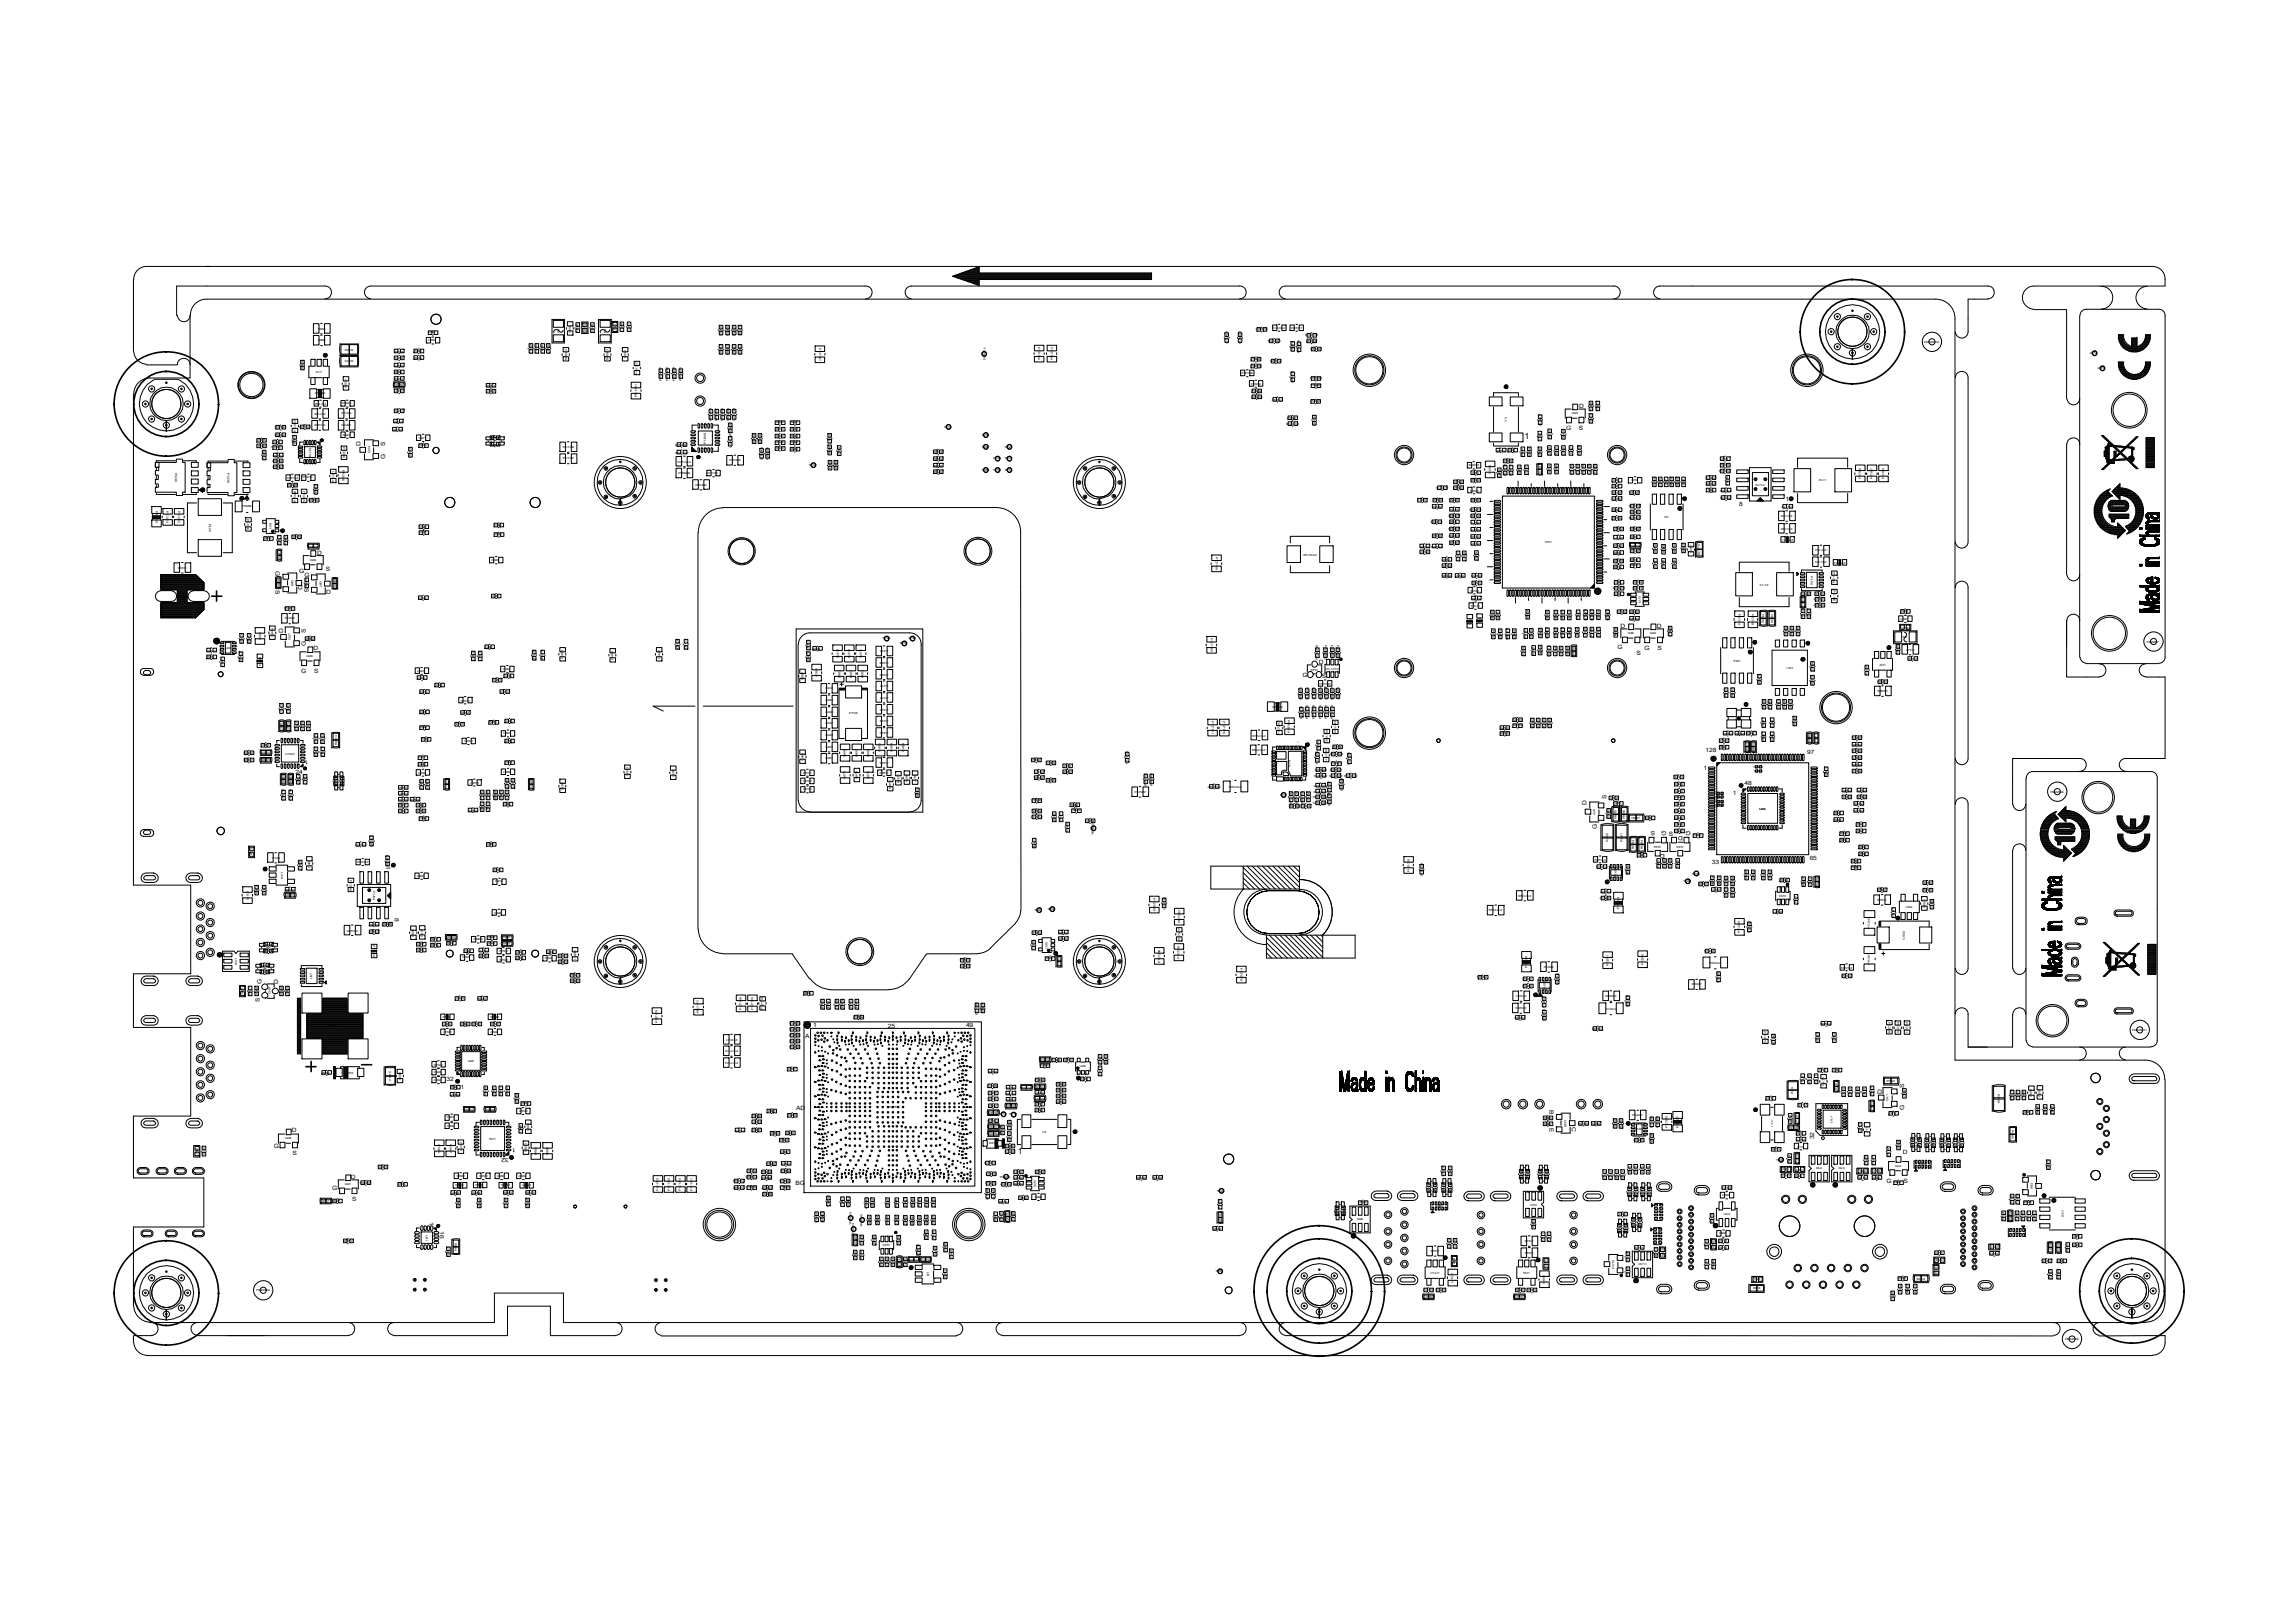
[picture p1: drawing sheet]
<svg xmlns="http://www.w3.org/2000/svg" width="297mm" height="210mm" viewBox="0 0 297 210" stroke-linecap="round" stroke-linejoin="round" font-family="sans-serif">
<defs><g id="words">
<g font-size="1.1">
<text x="197.2" y="56.7">1</text>
<text x="131.6" y="149.3">1</text>
</g>
<g font-size=".8">
<text x="204.3" y="52.8">D</text>
<text x="46.6" y="57.8" transform="rotate(-90 46.6 57.8)">D</text>
<text x="49.8" y="59.4" transform="rotate(-90 49.8 59.4)">G</text>
<text x="49.8" y="57.7" transform="rotate(-90 49.8 57.7)">S</text>
<text x="202.6" y="55.6">G</text>
<text x="204.2" y="55.6">S</text>
<text x="225" y="65.4">8</text>
<text x="231" y="64.8">1</text>
<text x="41" y="71.8">D</text>
<text x="35.6" y="73.9" transform="rotate(90 35.6 73.9)">G</text>
<text x="35.6" y="76.3" transform="rotate(90 35.6 76.3)">S</text>
<text x="38.6" y="75.7" transform="rotate(90 38.6 75.7)">D</text>
<text x="38.7" y="74.2">G</text>
<text x="39.4" y="74.6">G</text>
<text x="39.4" y="76" transform="rotate(90 39.4 76)">S</text>
<text x="42.2" y="73.9">S</text>
<text x="42.2" y="76.8">D</text>
<text x="36.7" y="81.9" transform="rotate(-90 36.7 81.9)">D</text>
<text x="39.6" y="83.6" transform="rotate(-90 39.6 83.6)">G</text>
<text x="39.6" y="81.9" transform="rotate(-90 39.6 81.9)">S</text>
<text x="209.6" y="81.2">D</text>
<text x="214.3" y="81.3">D</text>
<text x="39" y="87.1">G</text>
<text x="40.5" y="84.1">D</text>
<text x="40.6" y="87.1">S</text>
<text x="168.5" y="87.6">G</text>
<text x="170.6" y="85.9">D</text>
<text x="171" y="87.8">S</text>
<text x="209.2" y="84">G</text>
<text x="211.7" y="84.7">S</text>
<text x="212.7" y="84.1">G</text>
<text x="214.4" y="84.1">S</text>
<text x="38.2" y="100.1">24</text>
<text x="39.9" y="98.3" transform="rotate(180 39.9 98.3)">1</text>
<text x="220.4" y="99.7">1</text>
<text x="220.6" y="97.3">128</text>
<text x="225.7" y="101.5">48</text>
<text x="233.8" y="97.5">97</text>
<text x="205.2" y="104.2" transform="rotate(-90 205.2 104.2)">D</text>
<text x="206.6" y="107.2" transform="rotate(-90 206.6 107.2)">G</text>
<text x="207.8" y="103.3" transform="rotate(-90 207.8 103.3)">S</text>
<text x="214.1" y="107.5" transform="rotate(180 214.1 107.5)">S</text>
<text x="215.6" y="107.5" transform="rotate(180 215.6 107.5)">G</text>
<text x="218.7" y="107.5" transform="rotate(180 218.7 107.5)">G</text>
<text x="224.1" y="102.9">1</text>
<text x="49.9" y="112.1" transform="rotate(90 49.9 112.1)">1</text>
<text x="215.3" y="110.5" transform="rotate(180 215.3 110.5)">D</text>
<text x="215.9" y="108.2">S</text>
<text x="217.7" y="108.2" transform="rotate(180 217.7 108.2)">D</text>
<text x="221.4" y="111.8">33</text>
<text x="234.1" y="111.3">65</text>
<text x="51.1" y="118.8" transform="rotate(90 51.1 118.8)">8</text>
<text x="33.6" y="129.6" transform="rotate(-90 33.6 129.6)">S</text>
<text x="33.8" y="127.3" transform="rotate(-90 33.8 127.3)">G</text>
<text x="36" y="127.3" transform="rotate(-90 36 127.3)">D</text>
<text x="104.2" y="134.3">A</text>
<text x="105.2" y="132.9">1</text>
<text x="114.8" y="133">25</text>
<text x="125" y="132.9">49</text>
<text x="57.8" y="139.9">32</text>
<text x="59.6" y="140.9">1</text>
<text x="103" y="143.6">AD</text>
<text x="200.4" y="143.6" transform="rotate(90 200.4 143.6)">B</text>
<text x="243.4" y="141.5" transform="rotate(-90 243.4 141.5)">D</text>
<text x="246.3" y="143.6" transform="rotate(-90 246.3 143.6)">G</text>
<text x="246.3" y="140.8" transform="rotate(-90 246.3 140.8)">S</text>
<text x="35.4" y="148.6">G</text>
<text x="37.8" y="146.4">D</text>
<text x="37.8" y="149.4">S</text>
<text x="65.8" y="149.8" transform="rotate(180 65.8 149.8)">32</text>
<text x="66.7" y="148.6" transform="rotate(180 66.7 148.6)">1</text>
<text x="200.4" y="145.9" transform="rotate(90 200.4 145.9)">E</text>
<text x="203.3" y="145.9" transform="rotate(90 203.3 145.9)">C</text>
<text x="234.7" y="147.4" transform="rotate(-90 234.7 147.4)">32</text>
<text x="246.2" y="149.4">D</text>
<text x="43" y="154">G</text>
<text x="45.4" y="152.5">D</text>
<text x="45.5" y="155.3">S</text>
<text x="102.9" y="153.3">BG</text>
<text x="244" y="153">G</text>
<text x="246.2" y="153">S</text>
<text x="55.6" y="158.1" transform="rotate(90 55.6 158.1)">1</text>
<text x="56.9" y="159.3" transform="rotate(90 56.9 159.3)">16</text>
</g>
<g font-size=".3">
<text x="75.6" y="42" transform="rotate(90 75.6 42)">D20</text>
<text x="79.4" y="41.9" transform="rotate(90 79.4 41.9)">D19</text>
<text x="39" y="46.7" transform="rotate(90 39 46.7)">R380</text>
<text x="41.1" y="44.1">R360</text>
<text x="41.1" y="42.6">R355</text>
<text x="45.7" y="45.1" transform="rotate(180 45.7 45.1)">R366</text>
<text x="45.7" y="46.6" transform="rotate(180 45.7 46.6)">R376</text>
<text x="52.2" y="45.4" transform="rotate(180 52.2 45.4)">R369</text>
<text x="52.2" y="46.2" transform="rotate(180 52.2 46.2)">R375</text>
<text x="52.2" y="47.2" transform="rotate(180 52.2 47.2)">R381</text>
<text x="53.6" y="45.5">R368</text>
<text x="53.6" y="46.4">R374</text>
<text x="55.4" y="43.2">C251</text>
<text x="55.4" y="44.2">C252</text>
<text x="68.7" y="45.8" transform="rotate(-90 68.7 45.8)">C6956</text>
<text x="69.5" y="45.8" transform="rotate(-90 69.5 45.8)">C6954</text>
<text x="70.3" y="45.8" transform="rotate(-90 70.3 45.8)">C6957</text>
<text x="71" y="45.8" transform="rotate(-90 71 45.8)">C6955</text>
<text x="72.1" y="42.6" transform="rotate(90 72.1 42.6)">F2</text>
<text x="73.1" y="45.2" transform="rotate(90 73.1 45.2)">C6999</text>
<text x="73.8" y="43.1" transform="rotate(-90 73.8 43.1)">C250</text>
<text x="74.8" y="43" transform="rotate(-90 74.8 43)">C248</text>
<text x="76.7" y="43" transform="rotate(-90 76.7 43)">C249</text>
<text x="78.1" y="42.6" transform="rotate(90 78.1 42.6)">F3</text>
<text x="78.5" y="45.2" transform="rotate(90 78.5 45.2)">C6998</text>
<text x="80.5" y="42.9" transform="rotate(-90 80.5 42.9)">C246</text>
<text x="80.7" y="45.3" transform="rotate(90 80.7 45.3)">C253</text>
<text x="81.5" y="42.9" transform="rotate(-90 81.5 42.9)">C247</text>
<text x="93.1" y="42.2" transform="rotate(90 93.1 42.2)">SPR1</text>
<text x="93.1" y="44.5" transform="rotate(90 93.1 44.5)">PR205</text>
<text x="94" y="42.2" transform="rotate(90 94 42.2)">SPR2</text>
<text x="94" y="44.5" transform="rotate(90 94 44.5)">PR206</text>
<text x="94.9" y="42.2" transform="rotate(90 94.9 42.2)">SPR3</text>
<text x="94.9" y="44.5" transform="rotate(90 94.9 44.5)">PR207</text>
<text x="95.6" y="42.1" transform="rotate(90 95.6 42.1)">SPR4</text>
<text x="95.6" y="44.5" transform="rotate(90 95.6 44.5)">PR325</text>
<text x="105.9" y="45" transform="rotate(90 105.9 45)">PC7187</text>
<text x="127.2" y="44.9" transform="rotate(90 127.2 44.9)">TP4910</text>
<text x="134.3" y="44.9" transform="rotate(90 134.3 44.9)">PC7180</text>
<text x="135.9" y="44.9" transform="rotate(90 135.9 44.9)">PC7184</text>
<text x="158.6" y="42.9" transform="rotate(90 158.6 42.9)">PR7217</text>
<text x="160.3" y="42.9" transform="rotate(90 160.3 42.9)">PR1214</text>
<text x="161.7" y="47.5">PR7216</text>
<text x="161.8" y="46.6">PC964</text>
<text x="162.5" y="42.7">PR7218</text>
<text x="165.7" y="44" transform="rotate(180 165.7 44)">PR7208</text>
<text x="165.8" y="46.6" transform="rotate(180 165.8 46.6)">PC965</text>
<text x="166.3" y="42.3" transform="rotate(180 166.3 42.3)">PR7212</text>
<text x="167" y="42.5">PR7211</text>
<text x="167.1" y="44.1" transform="rotate(90 167.1 44.1)">PC957</text>
<text x="168.1" y="45.7" transform="rotate(-90 168.1 45.7)">PR1224</text>
<text x="168.9" y="44.3">PR2390</text>
<text x="169.5" y="45.3">PR1227</text>
<text x="170.5" y="43.3" transform="rotate(180 170.5 43.3)">PC1729</text>
<text x="248.9" y="44.4">FMARK14</text>
<text x="270.3" y="45.8">ICT4</text>
<text x="271.3" y="47.8">ICT5</text>
<text x="40.8" y="51">PFB28</text>
<text x="41.7" y="48" transform="rotate(180 41.7 48)">U15</text>
<text x="42.1" y="53.4" transform="rotate(180 42.1 53.4)">PC195</text>
<text x="42.2" y="52.1" transform="rotate(180 42.2 52.1)">PC192</text>
<text x="44.2" y="53.6">PC196</text>
<text x="44.2" y="52.3">PR224</text>
<text x="44.6" y="49.1" transform="rotate(90 44.6 49.1)">C256</text>
<text x="51" y="48.2">R383</text>
<text x="51.2" y="49.9">R386</text>
<text x="52.2" y="48.9" transform="rotate(180 52.2 48.9)">C254</text>
<text x="52.3" y="53.1" transform="rotate(180 52.3 53.1)">CVR2</text>
<text x="52.3" y="50.5" transform="rotate(180 52.3 50.5)">CVR1</text>
<text x="64" y="49.8" transform="rotate(180 64 49.8)">C258</text>
<text x="64" y="50.5" transform="rotate(180 64 50.5)">C261</text>
<text x="82.4" y="51.4" transform="rotate(-90 82.4 51.4)">PR1441</text>
<text x="82.5" y="48.5" transform="rotate(-90 82.5 48.5)">PC1167</text>
<text x="85.6" y="49.2" transform="rotate(-90 85.6 49.2)">PR1447</text>
<text x="86.4" y="49.2" transform="rotate(-90 86.4 49.2)">PR1448</text>
<text x="87.3" y="49.2" transform="rotate(-90 87.3 49.2)">PR1449</text>
<text x="88.2" y="49.2" transform="rotate(-90 88.2 49.2)">PR1451</text>
<text x="94.9" y="52.8" transform="rotate(90 94.9 52.8)">PC1172</text>
<text x="160.6" y="48.4">PR1166</text>
<text x="161.8" y="51.4">PR7219</text>
<text x="161.8" y="49.8">PC930</text>
<text x="161.9" y="50.7">PC949</text>
<text x="166" y="51.6" transform="rotate(180 166 51.6)">PC952</text>
<text x="167.1" y="48.1" transform="rotate(90 167.1 48.1)">PC940</text>
<text x="169.5" y="49.1">PR1228</text>
<text x="169.5" y="52">PC942</text>
<text x="169.6" y="50">PC939</text>
<text x="169.9" y="53.7" transform="rotate(90 169.9 53.7)">PC945</text>
<text x="199.1" y="53.6" transform="rotate(90 199.1 53.6)">ECR18</text>
<text x="203.3" y="53.6">Q22</text>
<text x="205.7" y="53.6" transform="rotate(90 205.7 53.6)">C262</text>
<text x="205.9" y="53.1" transform="rotate(-90 205.9 53.1)">R389</text>
<text x="206.5" y="51.9" transform="rotate(90 206.5 51.9)">CPR2</text>
<text x="33.3" y="57.1">PR15</text>
<text x="34.2" y="59.5" transform="rotate(-90 34.2 59.5)">R436</text>
<text x="34.4" y="57.6" transform="rotate(180 34.4 57.6)">R432</text>
<text x="35.1" y="58">PC207</text>
<text x="35.3" y="59.8">PR244</text>
<text x="35.3" y="57.3">C272</text>
<text x="35.5" y="56.4">PR233</text>
<text x="35.5" y="55.4">PC198</text>
<text x="36.7" y="58.8" transform="rotate(180 36.7 58.8)">PR240</text>
<text x="38" y="56.3" transform="rotate(90 38 56.3)">PR231</text>
<text x="38.3" y="55.9" transform="rotate(-90 38.3 55.9)">PC203</text>
<text x="40" y="57.9" transform="rotate(90 40 57.9)">PU19</text>
<text x="40.2" y="55.1" transform="rotate(180 40.2 55.1)">PC199</text>
<text x="42.1" y="54.9" transform="rotate(180 42.1 54.9)">PC200</text>
<text x="44.2" y="55.1">PC201</text>
<text x="44.4" y="56.4">R421</text>
<text x="44.4" y="57.8" transform="rotate(90 44.4 57.8)">PC208</text>
<text x="47.9" y="58.6" transform="rotate(-90 47.9 58.6)">Q24</text>
<text x="52" y="55.5" transform="rotate(180 52 55.5)">CVR3</text>
<text x="52.1" y="54.4" transform="rotate(180 52.1 54.4)">CVR4</text>
<text x="52.9" y="58" transform="rotate(90 52.9 58)">C275</text>
<text x="54.2" y="57.8">C274</text>
<text x="54.2" y="56.7">C271</text>
<text x="64.3" y="57" transform="rotate(180 64.3 57)">L5</text>
<text x="64.6" y="57.4" transform="rotate(180 64.6 57.4)">R431</text>
<text x="64.6" y="56.5" transform="rotate(180 64.6 56.5)">R425</text>
<text x="72.8" y="57.9">PC1162</text>
<text x="72.8" y="59.4">PC1161</text>
<text x="87.3" y="57.7">PR1446</text>
<text x="89.1" y="58.4" transform="rotate(180 89.1 58.4)">PC1168</text>
<text x="89.4" y="59.6" transform="rotate(180 89.4 59.6)">PR1445</text>
<text x="91.3" y="57.4" transform="rotate(-90 91.3 57.4)">PU349</text>
<text x="92" y="54.5" transform="rotate(-90 92 54.5)">PR1454</text>
<text x="92.8" y="54.5" transform="rotate(-90 92.8 54.5)">PR5997</text>
<text x="93.5" y="54.5" transform="rotate(-90 93.5 54.5)">PR1456</text>
<text x="94.3" y="54.5" transform="rotate(-90 94.3 54.5)">PR5998</text>
<text x="94.4" y="56.2" transform="rotate(90 94.4 56.2)">PC1171</text>
<text x="94.4" y="59.7">PR1442</text>
<text x="94.6" y="56.3" transform="rotate(-90 94.6 56.3)">PR1457</text>
<text x="97.4" y="56.2" transform="rotate(90 97.4 56.2)">R438</text>
<text x="98.2" y="56.2" transform="rotate(90 98.2 56.2)">R439</text>
<text x="98.4" y="57.8" transform="rotate(90 98.4 57.8)">PR1212</text>
<text x="99.4" y="59.5" transform="rotate(-90 99.4 59.5)">PR1220</text>
<text x="100.4" y="54.8">R406</text>
<text x="100.4" y="55.7">R412</text>
<text x="100.4" y="56.5">R422</text>
<text x="100.4" y="58.1">R433</text>
<text x="100.4" y="57.4">R428</text>
<text x="102.3" y="56.5">R423</text>
<text x="102.3" y="58.3">R434</text>
<text x="102.3" y="55.7">R413</text>
<text x="102.3" y="54.8">R407</text>
<text x="102.3" y="57.4">R429</text>
<text x="107.2" y="57.7" transform="rotate(90 107.2 57.7)">R408</text>
<text x="107.2" y="56.2" transform="rotate(90 107.2 56.2)">R401</text>
<text x="107.3" y="59.6" transform="rotate(90 107.3 59.6)">R404</text>
<text x="108" y="59.6" transform="rotate(90 108 59.6)">R409</text>
<text x="108.4" y="57.8" transform="rotate(90 108.4 57.8)">R402</text>
<text x="122" y="59.2" transform="rotate(180 122 59.2)">R6964</text>
<text x="122" y="58.4" transform="rotate(180 122 58.4)">R6965</text>
<text x="122.1" y="55.3">TP15</text>
<text x="126.9" y="57.9">TP21</text>
<text x="126.9" y="56.4">TP16</text>
<text x="128.4" y="59.4">TP26</text>
<text x="130" y="57.9">TP23</text>
<text x="130" y="59.4">TP27</text>
<text x="166.5" y="54.2">PR2371</text>
<text x="168.1" y="54.7" transform="rotate(180 168.1 54.7)">PC1726</text>
<text x="194.7" y="58.2" transform="rotate(180 194.7 58.2)">C502</text>
<text x="194.9" y="54.6" transform="rotate(-90 194.9 54.6)">Y3</text>
<text x="195.1" y="58.3">C501</text>
<text x="195.7" y="59.6" transform="rotate(180 195.7 59.6)">R563</text>
<text x="197.1" y="59" transform="rotate(-90 197.1 59)">R224</text>
<text x="197.7" y="57.9" transform="rotate(90 197.7 57.9)">R144</text>
<text x="199" y="56" transform="rotate(90 199 56)">RL1</text>
<text x="199" y="57.9" transform="rotate(90 199 57.9)">R145</text>
<text x="200.5" y="58.9" transform="rotate(-90 200.5 58.9)">C493</text>
<text x="200.6" y="56.7" transform="rotate(-90 200.6 56.7)">R132</text>
<text x="201.4" y="58.9" transform="rotate(-90 201.4 58.9)">R141</text>
<text x="202.1" y="55.6" transform="rotate(90 202.1 55.6)">R140</text>
<text x="202.3" y="58.9" transform="rotate(-90 202.3 58.9)">C100</text>
<text x="203.3" y="58.7" transform="rotate(-90 203.3 58.7)">C97</text>
<text x="204.2" y="57.7" transform="rotate(90 204.2 57.7)">ECR5</text>
<text x="223.6" y="59.2" transform="rotate(180 223.6 59.2)">R90</text>
<text x="22.7" y="61.2" transform="rotate(90 22.7 61.2)">PQ38</text>
<text x="29.4" y="61.2" transform="rotate(90 29.4 61.2)">PQ39</text>
<text x="31.3" y="65.6">PR258</text>
<text x="36.7" y="60.3" transform="rotate(180 36.7 60.3)">PR245</text>
<text x="37.2" y="62.9">PR248</text>
<text x="38.3" y="64.9" transform="rotate(-90 38.3 64.9)">PR254</text>
<text x="38.6" y="61.7" transform="rotate(180 38.6 61.7)">PC209</text>
<text x="39.1" y="61.9">PC210</text>
<text x="39.2" y="63.5" transform="rotate(90 39.2 63.5)">PR255</text>
<text x="39.9" y="64.8">PR256</text>
<text x="40.7" y="62.6" transform="rotate(90 40.7 62.6)">PR247</text>
<text x="43.2" y="62.3" transform="rotate(-90 43.2 62.3)">PC211</text>
<text x="44.3" y="60.8" transform="rotate(90 44.3 60.8)">PR246</text>
<text x="87.8" y="61.3">PR5999</text>
<text x="89.9" y="62.8">PR1452</text>
<text x="91.4" y="61.3">PC1170</text>
<text x="104.6" y="60.3">TP28</text>
<text x="121.9" y="61" transform="rotate(180 121.9 61)">R788</text>
<text x="121.9" y="60.1" transform="rotate(180 121.9 60.1)">R789</text>
<text x="126.9" y="61">TP29</text>
<text x="128.4" y="61">TP30</text>
<text x="130" y="61">TP31</text>
<text x="184.5" y="64.6" transform="rotate(180 184.5 64.6)">C511</text>
<text x="186.5" y="65.5" transform="rotate(180 186.5 65.5)">R570</text>
<text x="186.6" y="64.6" transform="rotate(180 186.6 64.6)">R569</text>
<text x="187.3" y="63" transform="rotate(180 187.3 63)">ECR19</text>
<text x="188.7" y="64.6" transform="rotate(180 188.7 64.6)">R766</text>
<text x="188.7" y="65.8" transform="rotate(180 188.7 65.8)">C514</text>
<text x="189.2" y="63" transform="rotate(180 189.2 63)">R584</text>
<text x="189.2" y="62.2" transform="rotate(180 189.2 62.2)">R567</text>
<text x="190" y="60.3">ECR10</text>
<text x="191.3" y="61.1" transform="rotate(180 191.3 61.1)">C96</text>
<text x="191.3" y="63.3" transform="rotate(180 191.3 63.3)">C504</text>
<text x="191.4" y="62" transform="rotate(180 191.4 62)">R566</text>
<text x="191.4" y="64.6" transform="rotate(180 191.4 64.6)">R568</text>
<text x="191.6" y="65.9" transform="rotate(180 191.6 65.9)">ECR20</text>
<text x="192.9" y="61.3" transform="rotate(-90 192.9 61.3)">C500</text>
<text x="194" y="61.8" transform="rotate(-90 194 61.8)">C496</text>
<text x="194.8" y="61.6" transform="rotate(-90 194.8 61.6)">ECR16</text>
<text x="195.5" y="61.6" transform="rotate(-90 195.5 61.6)">ECR17</text>
<text x="196.6" y="61.4" transform="rotate(-90 196.6 61.4)">R223</text>
<text x="197.5" y="61.4" transform="rotate(-90 197.5 61.4)">R143</text>
<text x="199" y="60.3" transform="rotate(90 199 60.3)">RL2</text>
<text x="200.3" y="60.1" transform="rotate(90 200.3 60.1)">R546</text>
<text x="201.2" y="60.1" transform="rotate(90 201.2 60.1)">R142</text>
<text x="203.2" y="60.1" transform="rotate(90 203.2 60.1)">ECR4</text>
<text x="204" y="60.1" transform="rotate(90 204 60.1)">ECR3</text>
<text x="204.7" y="60.1" transform="rotate(90 204.7 60.1)">ECR2</text>
<text x="205.5" y="60.1" transform="rotate(90 205.5 60.1)">ECR1</text>
<text x="206.4" y="61.5" transform="rotate(-90 206.4 61.5)">PHR69</text>
<text x="208.6" y="63">C467</text>
<text x="208.7" y="62.2">C80</text>
<text x="209.7" y="64.4" transform="rotate(180 209.7 64.4)">R272</text>
<text x="209.7" y="63.7" transform="rotate(180 209.7 63.7)">R102</text>
<text x="211.1" y="62.2">C79</text>
<text x="212" y="63.7" transform="rotate(180 212 63.7)">R109</text>
<text x="212.2" y="65.4" transform="rotate(180 212.2 65.4)">ECR34</text>
<text x="213.9" y="61.8" transform="rotate(90 213.9 61.8)">R610</text>
<text x="214.8" y="63" transform="rotate(-90 214.8 63)">R609</text>
<text x="215.6" y="62.8" transform="rotate(-90 215.6 62.8)">R97</text>
<text x="216.1" y="61.8" transform="rotate(90 216.1 61.8)">R596</text>
<text x="216.9" y="61.8" transform="rotate(90 216.9 61.8)">R606</text>
<text x="217.9" y="62.8" transform="rotate(-90 217.9 62.8)">R98</text>
<text x="220.9" y="63.6">R93</text>
<text x="221.9" y="62.5" transform="rotate(180 221.9 62.5)">PC99</text>
<text x="222" y="61.7" transform="rotate(180 222 61.7)">PR111</text>
<text x="222.5" y="60.3">PR110</text>
<text x="223.6" y="62.9" transform="rotate(-90 223.6 62.9)">PC102</text>
<text x="223.8" y="60.8" transform="rotate(180 223.8 60.8)">PR109</text>
<text x="224" y="64.3" transform="rotate(180 224 64.3)">PC105</text>
<text x="224" y="63.3" transform="rotate(180 224 63.3)">PC103</text>
<text x="228.3" y="62.6" transform="rotate(180 228.3 62.6)">PU10</text>
<text x="231.9" y="65.5" transform="rotate(180 231.9 65.5)">PC110</text>
<text x="235.3" y="62.2">PL11</text>
<text x="240.7" y="62" transform="rotate(-90 240.7 62)">PC106</text>
<text x="242.2" y="62" transform="rotate(-90 242.2 62)">PC107</text>
<text x="243.7" y="62" transform="rotate(-90 243.7 62)">PC100</text>
<text x="20.1" y="66.2" transform="rotate(90 20.1 66.2)">PFB22</text>
<text x="21.5" y="66.2" transform="rotate(90 21.5 66.2)">PC213</text>
<text x="23.1" y="66.2" transform="rotate(90 23.1 66.2)">PC212</text>
<text x="27" y="67.7" transform="rotate(90 27 67.7)">PL20</text>
<text x="32" y="67.1" transform="rotate(90 32 67.1)">PC216</text>
<text x="34.1" y="69.8">C279</text>
<text x="35.1" y="68.5" transform="rotate(-90 35.1 68.5)">U19</text>
<text x="36" y="71.2" transform="rotate(90 36 71.2)">CPR3</text>
<text x="36.2" y="70.5" transform="rotate(-90 36.2 70.5)">R451</text>
<text x="37.1" y="70.5" transform="rotate(-90 37.1 70.5)">R452</text>
<text x="38.9" y="69.4" transform="rotate(180 38.9 69.4)">R450</text>
<text x="41.2" y="70.6" transform="rotate(180 41.2 70.6)">R6994</text>
<text x="54.2" y="69">C331</text>
<text x="54.2" y="68.3">C307</text>
<text x="63.9" y="68">C359</text>
<text x="64" y="69.3">C283</text>
<text x="170.3" y="71.6" transform="rotate(180 170.3 71.6)">PFB109</text>
<text x="184.9" y="71.3" transform="rotate(180 184.9 71.3)">R587</text>
<text x="184.9" y="70.6" transform="rotate(180 184.9 70.6)">R588</text>
<text x="186.5" y="69.3" transform="rotate(180 186.5 69.3)">R148</text>
<text x="186.6" y="67.5" transform="rotate(180 186.6 67.5)">ECR29</text>
<text x="186.7" y="70.6" transform="rotate(180 186.7 70.6)">ECR22</text>
<text x="187.5" y="67.6">R572</text>
<text x="188.7" y="70.1" transform="rotate(180 188.7 70.1)">R138</text>
<text x="188.9" y="66.7" transform="rotate(180 188.9 66.7)">ECR25</text>
<text x="188.9" y="68.3" transform="rotate(180 188.9 68.3)">ECR30</text>
<text x="188.9" y="69.2" transform="rotate(180 188.9 69.2)">ECR21</text>
<text x="191.4" y="69.3" transform="rotate(180 191.4 69.3)">R149</text>
<text x="191.4" y="68.4" transform="rotate(180 191.4 68.4)">R573</text>
<text x="191.4" y="67.5" transform="rotate(180 191.4 67.5)">R571</text>
<text x="191.4" y="70.2" transform="rotate(180 191.4 70.2)">R137</text>
<text x="191.5" y="66.7" transform="rotate(180 191.5 66.7)">R7182</text>
<text x="200.7" y="70" transform="rotate(180 200.7 70)">U22</text>
<text x="208.5" y="67.2">R7183</text>
<text x="208.6" y="66.1">R499</text>
<text x="208.8" y="71.6">R577</text>
<text x="209.9" y="68.3" transform="rotate(180 209.9 68.3)">R497</text>
<text x="209.9" y="69.4" transform="rotate(180 209.9 69.4)">R111</text>
<text x="209.9" y="70.5" transform="rotate(180 209.9 70.5)">R502</text>
<text x="210.9" y="69.6">R506</text>
<text x="211" y="66.4">R498</text>
<text x="212.1" y="68.3" transform="rotate(180 212.1 68.3)">R496</text>
<text x="212.1" y="71.2" transform="rotate(180 212.1 71.2)">R110</text>
<text x="212.1" y="70.5" transform="rotate(180 212.1 70.5)">ECR9</text>
<text x="212.2" y="66.9" transform="rotate(180 212.2 66.9)">ECR28</text>
<text x="214" y="70.4" transform="rotate(90 214 70.4)">R628</text>
<text x="215.1" y="70.5" transform="rotate(90 215.1 70.5)">R626</text>
<text x="215.9" y="66.8" transform="rotate(180 215.9 66.8)">U3</text>
<text x="216.5" y="70.4" transform="rotate(90 216.5 70.4)">R616</text>
<text x="217.7" y="70.4" transform="rotate(90 217.7 70.4)">C529</text>
<text x="218.6" y="70.5" transform="rotate(90 218.6 70.5)">C531</text>
<text x="219.9" y="71.9" transform="rotate(-90 219.9 71.9)">ECR11</text>
<text x="231.8" y="66.7" transform="rotate(180 231.8 66.7)">PC109</text>
<text x="231.8" y="68.3" transform="rotate(180 231.8 68.3)">PC108</text>
<text x="232" y="69.7" transform="rotate(180 232 69.7)">PFB11</text>
<text x="236.3" y="71.1" transform="rotate(180 236.3 71.1)">PC124</text>
<text x="24.1" y="73.4" transform="rotate(180 24.1 73.4)">C296</text>
<text x="24.3" y="77.1" transform="rotate(180 24.3 77.1)">PEC16</text>
<text x="36.1" y="76.1" transform="rotate(-90 36.1 76.1)">R6991</text>
<text x="37.7" y="75" transform="rotate(90 37.7 75)">Q46</text>
<text x="39.7" y="76.1" transform="rotate(-90 39.7 76.1)">R6989</text>
<text x="40.1" y="72.6">Q29</text>
<text x="41.4" y="75.1" transform="rotate(90 41.4 75.1)">Q47</text>
<text x="43.2" y="74.9" transform="rotate(90 43.2 74.9)">R6993</text>
<text x="54.2" y="77.4">C336</text>
<text x="63.6" y="72.6">C429</text>
<text x="63.6" y="77.2">C448</text>
<text x="157.3" y="72.1" transform="rotate(90 157.3 72.1)">PC7158</text>
<text x="187.6" y="72.3" transform="rotate(180 187.6 72.3)">C99</text>
<text x="187.7" y="74.4" transform="rotate(180 187.7 74.4)">R586</text>
<text x="187.7" y="73.1" transform="rotate(180 187.7 73.1)">R139</text>
<text x="188.4" y="74.6">R574</text>
<text x="188.7" y="72.5" transform="rotate(-90 188.7 72.5)">C107</text>
<text x="189.5" y="72.5" transform="rotate(-90 189.5 72.5)">C106</text>
<text x="191.1" y="72.5" transform="rotate(-90 191.1 72.5)">C503</text>
<text x="191.3" y="76.3" transform="rotate(180 191.3 76.3)">R575</text>
<text x="191.5" y="77.3" transform="rotate(180 191.5 77.3)">C102</text>
<text x="191.6" y="75.4" transform="rotate(180 191.6 75.4)">C505</text>
<text x="191.7" y="74.4" transform="rotate(180 191.7 74.4)">C6963</text>
<text x="208.8" y="73.5">R519</text>
<text x="208.8" y="77">R101</text>
<text x="209" y="75.5">C86</text>
<text x="210" y="72.5" transform="rotate(180 210 72.5)">ECR8</text>
<text x="210.2" y="76" transform="rotate(180 210.2 76)">ECR26</text>
<text x="210.9" y="72.5">R510</text>
<text x="210.9" y="73.3">R513</text>
<text x="212" y="77.1" transform="rotate(90 212 77.1)">Q13</text>
<text x="212.5" y="75.2" transform="rotate(180 212.5 75.2)">R120</text>
<text x="212.5" y="76" transform="rotate(180 212.5 76)">ECR6</text>
<text x="214.2" y="73.5" transform="rotate(-90 214.2 73.5)">R627</text>
<text x="215.3" y="73.5" transform="rotate(-90 215.3 73.5)">R625</text>
<text x="216.7" y="73.5" transform="rotate(-90 216.7 73.5)">R615</text>
<text x="228.8" y="75.5" transform="rotate(180 228.8 75.5)">PL13</text>
<text x="232.9" y="76.9">PC120</text>
<text x="234.3" y="74.5" transform="rotate(90 234.3 74.5)">PU12</text>
<text x="234.6" y="77.7">PC122</text>
<text x="236.1" y="76.7" transform="rotate(180 236.1 76.7)">PR131</text>
<text x="236.3" y="72.6" transform="rotate(180 236.3 72.6)">PC123</text>
<text x="237.2" y="76.4" transform="rotate(90 237.2 76.4)">PC125</text>
<text x="237.4" y="75.5" transform="rotate(-90 237.4 75.5)">PR132</text>
<text x="238.7" y="72.7" transform="rotate(180 238.7 72.7)">PFB12</text>
<text x="29.1" y="83.9">U20</text>
<text x="31.1" y="82.1" transform="rotate(90 31.1 82.1)">C353</text>
<text x="32.1" y="82.1" transform="rotate(90 32.1 82.1)">C354</text>
<text x="33.5" y="81.8" transform="rotate(90 33.5 81.8)">C352</text>
<text x="35.1" y="81.3" transform="rotate(90 35.1 81.3)">R465</text>
<text x="36.8" y="78.8">PC221</text>
<text x="36.9" y="80.2">PC222</text>
<text x="37.6" y="82.9" transform="rotate(-90 37.6 82.9)">Q27</text>
<text x="40.7" y="82.5" transform="rotate(180 40.7 82.5)">R466</text>
<text x="62.7" y="83.8">C334</text>
<text x="114.1" y="82.7">TP35</text>
<text x="116.4" y="83.4">TP37</text>
<text x="117.5" y="82.7">TP36</text>
<text x="156.6" y="82.6" transform="rotate(90 156.6 82.6)">PC7165</text>
<text x="171.4" y="83.5" transform="rotate(90 171.4 83.5)">PR12352</text>
<text x="172.2" y="83.5" transform="rotate(90 172.2 83.5)">PR12350</text>
<text x="173" y="83.5" transform="rotate(90 173 83.5)">PR12351</text>
<text x="190" y="80" transform="rotate(90 190 80)">FB1</text>
<text x="191.3" y="79.9" transform="rotate(90 191.3 79.9)">FB2</text>
<text x="191.4" y="78.3" transform="rotate(180 191.4 78.3)">C103</text>
<text x="192.9" y="79.1" transform="rotate(90 192.9 79.1)">R135</text>
<text x="193.1" y="81.5" transform="rotate(90 193.1 81.5)">R576</text>
<text x="193.7" y="79.2" transform="rotate(90 193.7 79.2)">C98</text>
<text x="193.9" y="81.4" transform="rotate(90 193.9 81.4)">R6968</text>
<text x="194.9" y="81.3" transform="rotate(90 194.9 81.3)">ECR31</text>
<text x="195.8" y="81.5" transform="rotate(90 195.8 81.5)">R593</text>
<text x="197.4" y="82.5" transform="rotate(-90 197.4 82.5)">R787</text>
<text x="197.5" y="78.9" transform="rotate(90 197.5 78.9)">R548</text>
<text x="198" y="81.2" transform="rotate(90 198 81.2)">ECR23</text>
<text x="199.1" y="83.6" transform="rotate(90 199.1 83.6)">R578</text>
<text x="199.2" y="81.3" transform="rotate(90 199.2 81.3)">R540</text>
<text x="200" y="79.1" transform="rotate(90 200 79.1)">R125</text>
<text x="200" y="81.1" transform="rotate(90 200 81.1)">ECR24</text>
<text x="200.2" y="83.5" transform="rotate(90 200.2 83.5)">ECR33</text>
<text x="201.1" y="83.7" transform="rotate(90 201.1 83.7)">R117</text>
<text x="201.2" y="79.1" transform="rotate(90 201.2 79.1)">C490</text>
<text x="201.2" y="81.3" transform="rotate(90 201.2 81.3)">R530</text>
<text x="201.8" y="83.7" transform="rotate(90 201.8 83.7)">R105</text>
<text x="202" y="79.1" transform="rotate(90 202 79.1)">C513</text>
<text x="202" y="81.1" transform="rotate(90 202 81.1)">ECR14</text>
<text x="202.7" y="83.7" transform="rotate(90 202.7 83.7)">R100</text>
<text x="202.9" y="79.1" transform="rotate(90 202.9 79.1)">C515</text>
<text x="202.9" y="81.1" transform="rotate(90 202.9 81.1)">ECR15</text>
<text x="203.9" y="81.3" transform="rotate(90 203.9 81.3)">R522</text>
<text x="204.2" y="80.2" transform="rotate(-90 204.2 80.2)">R527</text>
<text x="204.9" y="81.3" transform="rotate(90 204.9 81.3)">R521</text>
<text x="205" y="78.8" transform="rotate(90 205 78.8)">ECR12</text>
<text x="205.8" y="78.8" transform="rotate(90 205.8 78.8)">ECR13</text>
<text x="206" y="82.4" transform="rotate(-90 206 82.4)">R106</text>
<text x="206.7" y="79" transform="rotate(90 206.7 79)">R108</text>
<text x="206.9" y="82.4" transform="rotate(-90 206.9 82.4)">R107</text>
<text x="207.8" y="78.8" transform="rotate(90 207.8 78.8)">ECR32</text>
<text x="208.9" y="81.3" transform="rotate(90 208.9 81.3)">R619</text>
<text x="210.3" y="79.1" transform="rotate(180 210.3 79.1)">R123</text>
<text x="210.6" y="82.1">Q36</text>
<text x="210.9" y="79.3">ECR7</text>
<text x="212" y="79.9" transform="rotate(180 212 79.9)">R592</text>
<text x="213.4" y="82.1">Q34</text>
<text x="216.1" y="82.4" transform="rotate(-90 216.1 82.4)">PR296</text>
<text x="224.9" y="79.4" transform="rotate(90 224.9 79.4)">PC114</text>
<text x="226.6" y="79.4" transform="rotate(90 226.6 79.4)">PC119</text>
<text x="228" y="79.4" transform="rotate(90 228 79.4)">FBS2</text>
<text x="229.1" y="79.4" transform="rotate(90 229.1 79.4)">FBS3</text>
<text x="230.9" y="81.1" transform="rotate(90 230.9 81.1)">RS42</text>
<text x="231.9" y="82.2" transform="rotate(-90 231.9 82.2)">RS45</text>
<text x="232.4" y="81.1" transform="rotate(90 232.4 81.1)">RS37</text>
<text x="233.3" y="80.2" transform="rotate(-90 233.3 80.2)">PR126 PR13</text>
<text x="233.9" y="78.8" transform="rotate(90 233.9 78.8)">PR14</text>
<text x="234.6" y="78.5">PR130</text>
<text x="245.9" y="79.2">C333</text>
<text x="245.9" y="80.2">C337</text>
<text x="246.2" y="82.6">F4</text>
<text x="246.9" y="81.1" transform="rotate(180 246.9 81.1)">D21</text>
<text x="247.6" y="83.9" transform="rotate(180 247.6 83.9)">C377</text>
<text x="277.7" y="83.2">FMARK*</text>
<text x="26.8" y="85.1">R472</text>
<text x="27.9" y="84" transform="rotate(180 27.9 84)">C370</text>
<text x="28.9" y="86.2" transform="rotate(-90 28.9 86.2)">C387</text>
<text x="31" y="84.4" transform="rotate(90 31 84.4)">C378</text>
<text x="33.5" y="85" transform="rotate(90 33.5 85)">FB13</text>
<text x="39.7" y="85.1">Q28</text>
<text x="54" y="86.9">C321</text>
<text x="54" y="87.8">C425</text>
<text x="54.3" y="89.6">C310</text>
<text x="56.3" y="88.7">C406</text>
<text x="61.3" y="85.5" transform="rotate(-90 61.3 85.5)">CPC9</text>
<text x="62.2" y="85.5" transform="rotate(-90 62.2 85.5)">CPC8</text>
<text x="64.9" y="87.9" transform="rotate(180 64.9 87.9)">C410</text>
<text x="65.1" y="86.7">C324</text>
<text x="65.2" y="87.6">C433</text>
<text x="65.8" y="89.4" transform="rotate(180 65.8 89.4)">C317</text>
<text x="69.2" y="85.6" transform="rotate(-90 69.2 85.6)">CPC10</text>
<text x="70.3" y="85.6" transform="rotate(-90 70.3 85.6)">CPC11</text>
<text x="72.8" y="85.3" transform="rotate(-90 72.8 85.3)">C484</text>
<text x="79.3" y="85.4" transform="rotate(-90 79.3 85.4)">C462</text>
<text x="85.4" y="85.2" transform="rotate(-90 85.4 85.2)">C446</text>
<text x="87.7" y="84" transform="rotate(-90 87.7 84)">CPC6</text>
<text x="88.8" y="84" transform="rotate(-90 88.8 84)">CPC7</text>
<text x="103.9" y="88" transform="rotate(-90 103.9 88)">C397</text>
<text x="104.5" y="84.4" transform="rotate(90 104.5 84.4)">C358</text>
<text x="104.6" y="84.1" transform="rotate(-90 104.6 84.1)">CPR7</text>
<text x="105.1" y="84">R471</text>
<text x="105.7" y="87.6" transform="rotate(-90 105.7 87.6)">C391</text>
<text x="106.8" y="89.2">C412</text>
<text x="108.2" y="84" transform="rotate(90 108.2 84)">C373</text>
<text x="108.4" y="86.6" transform="rotate(90 108.4 86.6)">C392</text>
<text x="109.7" y="84" transform="rotate(90 109.7 84)">C374</text>
<text x="110" y="86.6" transform="rotate(90 110 86.6)">C393</text>
<text x="111.2" y="84" transform="rotate(90 111.2 84)">C375</text>
<text x="111.5" y="86.6" transform="rotate(90 111.5 86.6)">C394</text>
<text x="114.9" y="88.7" transform="rotate(180 114.9 88.7)">C411</text>
<text x="114.9" y="85.7" transform="rotate(180 114.9 85.7)">C388</text>
<text x="114.9" y="84.1" transform="rotate(180 114.9 84.1)">C371</text>
<text x="114.9" y="87.2" transform="rotate(180 114.9 87.2)">C396</text>
<text x="168.1" y="88.9" transform="rotate(90 168.1 88.9)">PR7308</text>
<text x="169" y="88.9" transform="rotate(90 169 88.9)">PR7316</text>
<text x="169.8" y="88.9" transform="rotate(90 169.8 88.9)">PR7317</text>
<text x="170.5" y="86.5" transform="rotate(180 170.5 86.5)">Q49</text>
<text x="170.5" y="85.4" transform="rotate(-90 170.5 85.4)">PR12349</text>
<text x="170.7" y="88.6">PC7103</text>
<text x="170.7" y="88.9" transform="rotate(90 170.7 88.9)">PR7149</text>
<text x="171.4" y="88.9" transform="rotate(90 171.4 88.9)">PR7172</text>
<text x="172.2" y="88.9" transform="rotate(90 172.2 88.9)">PR7309</text>
<text x="173" y="88.9" transform="rotate(90 173 88.9)">PR7307</text>
<text x="173.2" y="86.4" transform="rotate(180 173.2 86.4)">PQ1127</text>
<text x="197.2" y="84.8" transform="rotate(-90 197.2 84.8)">R134</text>
<text x="198.4" y="84.8" transform="rotate(-90 198.4 84.8)">R130</text>
<text x="203.7" y="84.8" transform="rotate(-90 203.7 84.8)">R718</text>
<text x="225.2" y="85.4" transform="rotate(180 225.2 85.4)">US2</text>
<text x="227.5" y="87.3" transform="rotate(90 227.5 87.3)">CS19</text>
<text x="232" y="86.3" transform="rotate(180 232 86.3)">US1</text>
<text x="234.3" y="87.5" transform="rotate(90 234.3 87.5)">CS16</text>
<text x="234.6" y="86.8" transform="rotate(-90 234.6 86.8)">RS44</text>
<text x="241.6" y="87.3" transform="rotate(-90 241.6 87.3)">RV28</text>
<text x="244" y="85.9" transform="rotate(180 244 85.9)">U37</text>
<text x="244.2" y="89.3" transform="rotate(180 244.2 89.3)">C6989</text>
<text x="244.2" y="88.2" transform="rotate(180 244.2 88.2)">C6990</text>
<text x="245.6" y="84.7" transform="rotate(-90 245.6 84.7)">R6995</text>
<text x="248" y="85.1" transform="rotate(180 248 85.1)">C364</text>
<text x="36.3" y="91.1" transform="rotate(90 36.3 91.1)">CRC1</text>
<text x="36.5" y="94.6" transform="rotate(-90 36.5 94.6)">CRR1</text>
<text x="37.2" y="91.1" transform="rotate(90 37.2 91.1)">CRC2</text>
<text x="37.4" y="94.6" transform="rotate(-90 37.4 94.6)">CRR2</text>
<text x="38.3" y="93.4" transform="rotate(90 38.3 93.4)">CRC3</text>
<text x="39.2" y="94.5" transform="rotate(-90 39.2 94.5)">CRR3</text>
<text x="40" y="94.5" transform="rotate(-90 40 94.5)">CRC4</text>
<text x="43.3" y="95.1" transform="rotate(90 43.3 95.1)">CRR4</text>
<text x="54.3" y="94.2">R487</text>
<text x="54.3" y="92.2">C351</text>
<text x="54.6" y="95.8">C372</text>
<text x="60" y="93.6" transform="rotate(180 60 93.6)">C355</text>
<text x="60.8" y="90.5" transform="rotate(180 60.8 90.5)">C329</text>
<text x="60.8" y="92.1" transform="rotate(180 60.8 92.1)">C282</text>
<text x="61.2" y="95.8" transform="rotate(180 61.2 95.8)">C303</text>
<text x="63.3" y="93.6">R486</text>
<text x="65.1" y="95">C481</text>
<text x="65.3" y="96">C485</text>
<text x="65.3" y="93.4">C436</text>
<text x="106.8" y="90.7">C423</text>
<text x="106.8" y="93.7">C437</text>
<text x="106.8" y="95.2">C443</text>
<text x="106.8" y="92.2">C430</text>
<text x="109.8" y="92.4">PTC6</text>
<text x="114.9" y="91.7" transform="rotate(180 114.9 91.7)">C427</text>
<text x="114.9" y="90.2" transform="rotate(180 114.9 90.2)">C417</text>
<text x="114.9" y="94.7" transform="rotate(180 114.9 94.7)">C442</text>
<text x="114.9" y="93.2" transform="rotate(180 114.9 93.2)">C434</text>
<text x="156.7" y="93.3" transform="rotate(90 156.7 93.3)">PC7171</text>
<text x="158.2" y="93.3" transform="rotate(90 158.2 93.3)">PC7176</text>
<text x="163.7" y="95.1" transform="rotate(180 163.7 95.1)">PC7249</text>
<text x="164.6" y="91.6">PFB40</text>
<text x="165.6" y="95.1" transform="rotate(-90 165.6 95.1)">PC7247</text>
<text x="166.9" y="94.8" transform="rotate(-90 166.9 94.8)">PR7304</text>
<text x="168.4" y="93" transform="rotate(-90 168.4 93)">PC6918</text>
<text x="169.2" y="93" transform="rotate(-90 169.2 93)">PR7314</text>
<text x="170" y="93" transform="rotate(-90 170 93)">PR7168</text>
<text x="170.9" y="93" transform="rotate(-90 170.9 93)">PR7315</text>
<text x="171.5" y="94.4" transform="rotate(90 171.5 94.4)">PC1007</text>
<text x="171.7" y="93" transform="rotate(-90 171.7 93)">PC7244</text>
<text x="172.4" y="93" transform="rotate(-90 172.4 93)">PR7170</text>
<text x="172.6" y="93.2" transform="rotate(90 172.6 93.2)">PR7169</text>
<text x="194" y="95">GPC2</text>
<text x="194" y="94.3">GPC1</text>
<text x="195.7" y="94">GPC4</text>
<text x="195.7" y="93.2">GPC3</text>
<text x="198.1" y="92.9" transform="rotate(90 198.1 92.9)">GPC6</text>
<text x="198.8" y="92.9" transform="rotate(90 198.8 92.9)">GPC5</text>
<text x="199.6" y="92.9" transform="rotate(90 199.6 92.9)">GPC8</text>
<text x="200.4" y="92.9" transform="rotate(90 200.4 92.9)">GPC7</text>
<text x="223.3" y="90.2" transform="rotate(-90 223.3 90.2)">RS52</text>
<text x="223.6" y="95.7" transform="rotate(180 223.6 95.7)">C444</text>
<text x="224.1" y="94.8" transform="rotate(180 224.1 94.8)">C455</text>
<text x="224.2" y="90.2" transform="rotate(-90 224.2 90.2)">RS53</text>
<text x="225.4" y="92.9" transform="rotate(180 225.4 92.9)">YS1</text>
<text x="225.6" y="94.8" transform="rotate(180 225.6 94.8)">RS47</text>
<text x="226" y="95">C432</text>
<text x="228" y="93.1" transform="rotate(90 228 93.1)">CS2</text>
<text x="228" y="94.9" transform="rotate(90 228 94.9)">RS6</text>
<text x="228" y="90.6" transform="rotate(90 228 90.6)">RS39</text>
<text x="229" y="91.8" transform="rotate(-90 229 91.8)">RS40</text>
<text x="229.1" y="93.1" transform="rotate(90 229.1 93.1)">CS1</text>
<text x="229.1" y="94.9" transform="rotate(90 229.1 94.9)">RS3</text>
<text x="230.2" y="91.8" transform="rotate(-90 230.2 91.8)">RS41</text>
<text x="230.7" y="90.6" transform="rotate(90 230.7 90.6)">RS43</text>
<text x="231.5" y="90.6" transform="rotate(90 231.5 90.6)">CS15</text>
<text x="232.1" y="92.7" transform="rotate(90 232.1 92.7)">RS38</text>
<text x="240.8" y="95.3" transform="rotate(180 240.8 95.3)">R495</text>
<text x="31.5" y="98.5">CRC11</text>
<text x="31.5" y="97.5">CRC10</text>
<text x="33.8" y="96.5">CRC7</text>
<text x="35" y="98.3" transform="rotate(180 35 98.3)">CRR6</text>
<text x="35" y="97.3" transform="rotate(180 35 97.3)">CRR5</text>
<text x="36.5" y="100.2" transform="rotate(90 36.5 100.2)">CRR7</text>
<text x="37.5" y="100.2" transform="rotate(90 37.5 100.2)">CRR8</text>
<text x="38.1" y="97.4" transform="rotate(180 38.1 97.4)">CRU1</text>
<text x="38.7" y="101.6" transform="rotate(-90 38.7 101.6)">CRC12</text>
<text x="39.5" y="101.4" transform="rotate(-90 39.5 101.4)">CRR9</text>
<text x="40.8" y="96.7" transform="rotate(90 40.8 96.7)">CRC8</text>
<text x="40.9" y="96.2" transform="rotate(-90 40.9 96.2)">CRC5</text>
<text x="41.6" y="96.7" transform="rotate(90 41.6 96.7)">CRC9</text>
<text x="41.8" y="96.2" transform="rotate(-90 41.8 96.2)">CRC6</text>
<text x="43.5" y="101.8" transform="rotate(-90 43.5 101.8)">CRR10</text>
<text x="43.9" y="101.7" transform="rotate(-90 43.9 101.7)">CRL1</text>
<text x="44.3" y="101.8" transform="rotate(-90 44.3 101.8)">CRR11</text>
<text x="52.7" y="101.8" transform="rotate(180 52.7 101.8)">C482</text>
<text x="54.1" y="100.1">C439</text>
<text x="54.1" y="99">C435</text>
<text x="54.1" y="98.1">C471</text>
<text x="62" y="101.1" transform="rotate(180 62 101.1)">C464</text>
<text x="65.1" y="100">C480</text>
<text x="65.3" y="98.8">C424</text>
<text x="65.7" y="102" transform="rotate(-90 65.7 102)">C449</text>
<text x="66.5" y="102" transform="rotate(-90 66.5 102)">C440</text>
<text x="72.6" y="101.1" transform="rotate(90 72.6 101.1)">C472</text>
<text x="81.1" y="99.3" transform="rotate(90 81.1 99.3)">C422</text>
<text x="87" y="99.5" transform="rotate(90 87 99.5)">C431</text>
<text x="103.9" y="100.1">CPC1</text>
<text x="103.9" y="101.1">CPC2</text>
<text x="103.9" y="98.5" transform="rotate(-90 103.9 98.5)">C459</text>
<text x="106.8" y="98.3">C461</text>
<text x="106.8" y="96.7">C451</text>
<text x="109.4" y="100.9" transform="rotate(-90 109.4 100.9)">C473</text>
<text x="109.4" y="98" transform="rotate(-90 109.4 98)">C456</text>
<text x="110.9" y="98" transform="rotate(-90 110.9 98)">C457</text>
<text x="110.9" y="100.9" transform="rotate(-90 110.9 100.9)">C474</text>
<text x="112.4" y="100.9" transform="rotate(-90 112.4 100.9)">C475</text>
<text x="112.4" y="98" transform="rotate(-90 112.4 98)">C458</text>
<text x="113.9" y="97.3" transform="rotate(-90 113.9 97.3)">C452</text>
<text x="114.9" y="98.6" transform="rotate(180 114.9 98.6)">C463</text>
<text x="114.9" y="99.9" transform="rotate(180 114.9 99.9)">C469</text>
<text x="115" y="100.9" transform="rotate(90 115 100.9)">C460</text>
<text x="115.4" y="97.3" transform="rotate(-90 115.4 97.3)">C453</text>
<text x="116.1" y="100.2" transform="rotate(90 116.1 100.2)">C479</text>
<text x="117" y="97.3" transform="rotate(-90 117 97.3)">C454</text>
<text x="117.2" y="100.1" transform="rotate(90 117.2 100.1)">C476</text>
<text x="118.3" y="100.1" transform="rotate(90 118.3 100.1)">C477</text>
<text x="118.6" y="102" transform="rotate(90 118.6 102)">R169</text>
<text x="134.6" y="98.3" transform="rotate(180 134.6 98.3)">R392</text>
<text x="135" y="100.6" transform="rotate(180 135 100.6)">R399</text>
<text x="135" y="99.8" transform="rotate(180 135 99.8)">PHC1</text>
<text x="136.5" y="100.9" transform="rotate(180 136.5 100.9)">R395</text>
<text x="136.5" y="98.7" transform="rotate(180 136.5 98.7)">R391</text>
<text x="138.5" y="99" transform="rotate(180 138.5 99)">R43</text>
<text x="138.6" y="99.8" transform="rotate(180 138.6 99.8)">R440</text>
<text x="145.9" y="98.9" transform="rotate(-90 145.9 98.9)">PC7256</text>
<text x="148.3" y="101.7" transform="rotate(-90 148.3 101.7)">PR7152</text>
<text x="149.1" y="101.7" transform="rotate(-90 149.1 101.7)">PR7301</text>
<text x="157.9" y="101.7" transform="rotate(180 157.9 101.7)">PC7097</text>
<text x="160.6" y="101.7" transform="rotate(180 160.6 101.7)">PR7305</text>
<text x="163.7" y="96.9" transform="rotate(180 163.7 96.9)">PC7098</text>
<text x="166.7" y="98.4" transform="rotate(90 166.7 98.4)">PU1</text>
<text x="170.1" y="99.7">PC7243</text>
<text x="170.5" y="98.9" transform="rotate(-90 170.5 98.9)">PC7246</text>
<text x="170.6" y="97.1" transform="rotate(-90 170.6 97.1)">C6917</text>
<text x="171.4" y="96.9" transform="rotate(90 171.4 96.9)">PR7311</text>
<text x="171.7" y="101.5" transform="rotate(180 171.7 101.5)">PC7105</text>
<text x="171.7" y="100.3" transform="rotate(180 171.7 100.3)">PC6919</text>
<text x="172.1" y="99.7">PR7147</text>
<text x="172.2" y="98.9">PC6917</text>
<text x="172.4" y="96.7">R7155</text>
<text x="173.4" y="100.6" transform="rotate(90 173.4 100.6)">PR7154</text>
<text x="173.6" y="100.3" transform="rotate(180 173.6 100.3)">PR7155</text>
<text x="173.7" y="97.5" transform="rotate(180 173.7 97.5)">PR7306</text>
<text x="174.6" y="99" transform="rotate(-90 174.6 99)">PC7245</text>
<text x="175.6" y="100.3" transform="rotate(180 175.6 100.3)">PC7104</text>
<text x="216.7" y="101.6">CS20</text>
<text x="217.7" y="100.5" transform="rotate(180 217.7 100.5)">C478</text>
<text x="222.4" y="96.8">R504</text>
<text x="225.8" y="96" transform="rotate(90 225.8 96)">RS49</text>
<text x="226.7" y="96" transform="rotate(90 226.7 96)">RS48</text>
<text x="228" y="99.7" transform="rotate(180 228 99.7)">RS51</text>
<text x="228" y="99.1" transform="rotate(180 228 99.1)">RS50</text>
<text x="234.1" y="96.1" transform="rotate(-90 234.1 96.1)">R490</text>
<text x="235" y="96.1" transform="rotate(-90 235 96.1)">R491</text>
<text x="236.1" y="99.3" transform="rotate(90 236.1 99.3)">C468</text>
<text x="240.8" y="99.7" transform="rotate(180 240.8 99.7)">R512</text>
<text x="240.8" y="98.8" transform="rotate(180 240.8 98.8)">R509</text>
<text x="240.8" y="97.1" transform="rotate(180 240.8 97.1)">R503</text>
<text x="240.8" y="97.9" transform="rotate(180 240.8 97.9)">R507</text>
<text x="240.8" y="96.2" transform="rotate(180 240.8 96.2)">R500</text>
<text x="36.7" y="103.6" transform="rotate(-90 36.7 103.6)">CRC13</text>
<text x="37.7" y="103.6" transform="rotate(-90 37.7 103.6)">CRC14</text>
<text x="51.6" y="104.3">R517</text>
<text x="51.6" y="105">C491</text>
<text x="52.7" y="103.3" transform="rotate(180 52.7 103.3)">R518</text>
<text x="52.7" y="102.6" transform="rotate(180 52.7 102.6)">C487</text>
<text x="53.8" y="104.3">C489</text>
<text x="54.2" y="106">C294</text>
<text x="54.3" y="103.3" transform="rotate(180 54.3 103.3)">R523</text>
<text x="54.6" y="102.1" transform="rotate(-90 54.6 102.1)">C486</text>
<text x="55" y="104.8" transform="rotate(180 55 104.8)">R529</text>
<text x="55.4" y="102.1" transform="rotate(-90 55.4 102.1)">C483</text>
<text x="57.9" y="102" transform="rotate(-90 57.9 102)">R525</text>
<text x="61.8" y="104.7" transform="rotate(180 61.8 104.7)">R514</text>
<text x="62.3" y="103.8" transform="rotate(90 62.3 103.8)">C466</text>
<text x="62.4" y="103.5" transform="rotate(-90 62.4 103.5)">R508</text>
<text x="63" y="103.8" transform="rotate(90 63 103.8)">C447</text>
<text x="63.2" y="103.5" transform="rotate(-90 63.2 103.5)">R488</text>
<text x="64" y="102.3" transform="rotate(90 64 102.3)">R489</text>
<text x="64.7" y="102.3" transform="rotate(90 64.7 102.3)">C450</text>
<text x="65.1" y="104.2">C302</text>
<text x="65.5" y="102.3" transform="rotate(90 65.5 102.3)">C441</text>
<text x="68.8" y="102" transform="rotate(-90 68.8 102)">R505</text>
<text x="103.9" y="102.2">CPC3</text>
<text x="133.4" y="103.7">PHC38</text>
<text x="134.7" y="104.8" transform="rotate(180 134.7 104.8)">R526</text>
<text x="134.9" y="105.6" transform="rotate(180 134.9 105.6)">PHC37</text>
<text x="136.5" y="106.3" transform="rotate(-90 136.5 106.3)">R536</text>
<text x="137.3" y="106.3" transform="rotate(-90 137.3 106.3)">R537</text>
<text x="138.2" y="107.6" transform="rotate(-90 138.2 107.6)">R542</text>
<text x="138.5" y="104.2">R544</text>
<text x="138.8" y="105">R543</text>
<text x="140.5" y="106.4">CPR8</text>
<text x="146.8" y="102.6">PC7257</text>
<text x="165.6" y="103">TP2</text>
<text x="166.7" y="104.4">PR7302</text>
<text x="166.9" y="102.3" transform="rotate(90 166.9 102.3)">PR7148</text>
<text x="167.6" y="102.3" transform="rotate(90 167.6 102.3)">PC7108</text>
<text x="168.6" y="104" transform="rotate(-90 168.6 104)">PR7174</text>
<text x="169.2" y="102.5" transform="rotate(90 169.2 102.5)">R7157</text>
<text x="169.5" y="104.2" transform="rotate(180 169.5 104.2)">PRT5</text>
<text x="171.7" y="102.3" transform="rotate(180 171.7 102.3)">PR7318</text>
<text x="171.8" y="103" transform="rotate(180 171.8 103)">PR12346</text>
<text x="171.8" y="103.8" transform="rotate(180 171.8 103.8)">PR12345</text>
<text x="171.8" y="102.5" transform="rotate(90 171.8 102.5)">PC7106</text>
<text x="172" y="102.7" transform="rotate(-90 172 102.7)">PC7107</text>
<text x="206.3" y="105.5" transform="rotate(-90 206.3 105.5)">Q31</text>
<text x="208.1" y="105.8" transform="rotate(-90 208.1 105.8)">RS60</text>
<text x="208.7" y="104.1">C445</text>
<text x="209.1" y="106" transform="rotate(-90 209.1 106)">FBS5</text>
<text x="209.3" y="103.1" transform="rotate(180 209.3 103.1)">RS61</text>
<text x="210.2" y="106" transform="rotate(-90 210.2 106)">FBS6</text>
<text x="211.1" y="106">FBS7</text>
<text x="212.8" y="106">C492</text>
<text x="216.7" y="105">CS24</text>
<text x="216.7" y="105.9">CS25</text>
<text x="216.7" y="106.8">CS26</text>
<text x="216.7" y="107.6">CS27</text>
<text x="216.7" y="103.3">CS22</text>
<text x="216.7" y="104.2">CS23</text>
<text x="216.7" y="102.5">CS21</text>
<text x="221.9" y="104.3">RS59</text>
<text x="221.9" y="103.8">RS58</text>
<text x="221.9" y="103.3">RS57</text>
<text x="221.9" y="102.8">RS55</text>
<text x="227.6" y="104.7">US3</text>
<text x="227.6" y="104.7">U23</text>
<text x="237.2" y="105.3">R534</text>
<text x="237.2" y="106.2">R538</text>
<text x="238" y="108">R549</text>
<text x="239.5" y="103" transform="rotate(180 239.5 103)">R524</text>
<text x="239.5" y="102.2" transform="rotate(180 239.5 102.2)">R520</text>
<text x="240.1" y="106.8">R541</text>
<text x="240.1" y="107.6">R547</text>
<text x="241" y="104.7" transform="rotate(180 241 104.7)">R533</text>
<text x="241" y="103.9" transform="rotate(180 241 103.9)">R528</text>
<text x="241.4" y="103" transform="rotate(180 241.4 103)">RS56</text>
<text x="241.4" y="102.2" transform="rotate(180 241.4 102.2)">RS54</text>
<text x="265.2" y="102.6">FMARK4</text>
<text x="32.4" y="109.8" transform="rotate(90 32.4 109.8)">D22</text>
<text x="35.2" y="111.1">C123</text>
<text x="36.4" y="112.8" transform="rotate(90 36.4 112.8)">U24</text>
<text x="38.9" y="112.5" transform="rotate(-90 38.9 112.5)">C499</text>
<text x="40.1" y="112.3" transform="rotate(-90 40.1 112.3)">C498</text>
<text x="45.2" y="113.8" transform="rotate(90 45.2 113.8)">PC236</text>
<text x="47.4" y="109.1" transform="rotate(180 47.4 109.1)">PC231</text>
<text x="47.7" y="111.4" transform="rotate(180 47.7 111.4)">PC233</text>
<text x="48" y="108.1" transform="rotate(90 48 108.1)">PR293</text>
<text x="50" y="110.7" transform="rotate(90 50 110.7)">PR295</text>
<text x="53.9" y="113.4">C465</text>
<text x="62.9" y="109.4">C289</text>
<text x="63.8" y="112.7">C470</text>
<text x="133.7" y="108.5" transform="rotate(90 133.7 108.5)">CPR6</text>
<text x="141.5" y="108.1" transform="rotate(-90 141.5 108.1)">TP4912</text>
<text x="182.1" y="111.1" transform="rotate(90 182.1 111.1)">PC1814</text>
<text x="183.8" y="111.6" transform="rotate(90 183.8 111.6)">PC1813</text>
<text x="207.7" y="111.1" transform="rotate(180 207.7 111.1)">PC232</text>
<text x="207.9" y="112.1" transform="rotate(180 207.9 112.1)">PC234</text>
<text x="208" y="108.9" transform="rotate(-90 208 108.9)">R550</text>
<text x="209.1" y="113.5" transform="rotate(-90 209.1 113.5)">PU23</text>
<text x="209.9" y="108.9" transform="rotate(-90 209.9 108.9)">R551</text>
<text x="210.4" y="111.8" transform="rotate(90 210.4 111.8)">PC235</text>
<text x="211.1" y="108.7" transform="rotate(90 211.1 108.7)">FBS8</text>
<text x="211.8" y="110.8">C495</text>
<text x="212.2" y="108.7" transform="rotate(90 212.2 108.7)">FBS9</text>
<text x="214.6" y="112.3" transform="rotate(-90 214.6 112.3)">R561</text>
<text x="214.8" y="109.5" transform="rotate(180 214.8 109.5)">Q32</text>
<text x="215.2" y="111.1" transform="rotate(90 215.2 111.1)">RS73</text>
<text x="215.9" y="111.1" transform="rotate(90 215.9 111.1)">RS74</text>
<text x="217.1" y="112.3" transform="rotate(-90 217.1 112.3)">R562</text>
<text x="217.8" y="109.5" transform="rotate(180 217.8 109.5)">Q50</text>
<text x="218.9" y="113.2">TP39</text>
<text x="219.1" y="108.2">C494</text>
<text x="221.4" y="113.4" transform="rotate(90 221.4 113.4)">RS65</text>
<text x="222.2" y="113.4" transform="rotate(90 222.2 113.4)">RS66</text>
<text x="223.2" y="113.4" transform="rotate(90 223.2 113.4)">RS67</text>
<text x="224" y="113.4" transform="rotate(90 224 113.4)">RS68</text>
<text x="225.8" y="112.7" transform="rotate(90 225.8 112.7)">R564</text>
<text x="226.7" y="112.7" transform="rotate(90 226.7 112.7)">R565</text>
<text x="228" y="112.7" transform="rotate(90 228 112.7)">RS62</text>
<text x="228.8" y="112.7" transform="rotate(90 228.8 112.7)">RS63</text>
<text x="233.2" y="113.6" transform="rotate(90 233.2 113.6)">C506</text>
<text x="234.1" y="113.6" transform="rotate(90 234.1 113.6)">C507</text>
<text x="234.9" y="113.6" transform="rotate(90 234.9 113.6)">R579</text>
<text x="238" y="108.8">R552</text>
<text x="239.5" y="111.5">R559</text>
<text x="239.5" y="112.4">R560</text>
<text x="240.4" y="110.6">R556</text>
<text x="240.4" y="109.7">R554</text>
<text x="31.9" y="115.3" transform="rotate(90 31.9 115.3)">C512</text>
<text x="33.1" y="114.6" transform="rotate(90 33.1 114.6)">C509</text>
<text x="34.1" y="114.6" transform="rotate(90 34.1 114.6)">C510</text>
<text x="36.9" y="115.9">URR1</text>
<text x="38.1" y="115" transform="rotate(180 38.1 115)">C508</text>
<text x="48.3" y="115.3" transform="rotate(90 48.3 115.3)">PU24</text>
<text x="49.1" y="119.5" transform="rotate(180 49.1 119.5)">PR297</text>
<text x="49.4" y="119.7">PR298</text>
<text x="63.9" y="118.2">C428</text>
<text x="64" y="114.2">C413</text>
<text x="133.8" y="117.9">TP41</text>
<text x="135.5" y="117.8">TP42</text>
<text x="149.2" y="116.2" transform="rotate(90 149.2 116.2)">PC7069</text>
<text x="150.5" y="116" transform="rotate(90 150.5 116)">PC7071</text>
<text x="152.6" y="119.5" transform="rotate(-90 152.6 119.5)">PR7293</text>
<text x="194.3" y="117.7" transform="rotate(180 194.3 117.7)">PR1648</text>
<text x="198.1" y="115.8" transform="rotate(180 198.1 115.8)">PR1646</text>
<text x="207" y="116.3">PC238</text>
<text x="208.4" y="115.2" transform="rotate(180 208.4 115.2)">PC237</text>
<text x="209.5" y="117.6" transform="rotate(-90 209.5 117.6)">PFB23</text>
<text x="217.7" y="114.2">TP40</text>
<text x="220.9" y="114.3" transform="rotate(180 220.9 114.3)">C603</text>
<text x="222.6" y="115" transform="rotate(180 222.6 115)">C617</text>
<text x="223.1" y="114.9" transform="rotate(90 223.1 114.9)">C600</text>
<text x="224" y="114.9" transform="rotate(90 224 114.9)">C614</text>
<text x="230.2" y="114">RS64</text>
<text x="230.5" y="117.9" transform="rotate(180 230.5 117.9)">RS71</text>
<text x="231" y="115.8" transform="rotate(180 231 115.8)">Q33</text>
<text x="232.4" y="116.9" transform="rotate(-90 232.4 116.9)">RV1</text>
<text x="244" y="115" transform="rotate(180 244 115)">CS28</text>
<text x="244" y="116.3" transform="rotate(180 244 116.3)">CS29</text>
<text x="245" y="118.7" transform="rotate(-90 245 118.7)">CS31</text>
<text x="246.5" y="117.4">US4</text>
<text x="248.8" y="116.3" transform="rotate(90 248.8 116.3)">CS30</text>
<text x="249.8" y="116.4" transform="rotate(90 249.8 116.4)">RS70</text>
<text x="249.9" y="115.1" transform="rotate(180 249.9 115.1)">RS69</text>
<text x="249.9" y="114.1" transform="rotate(180 249.9 114.1)">R580</text>
<text x="30.4" y="124" transform="rotate(90 30.4 124)">U26</text>
<text x="34.5" y="125.2" transform="rotate(180 34.5 125.2)">L7</text>
<text x="34.8" y="125.7" transform="rotate(180 34.8 125.7)">R611</text>
<text x="34.8" y="124.8" transform="rotate(180 34.8 124.8)">R608</text>
<text x="35" y="122.5" transform="rotate(180 35 122.5)">L6</text>
<text x="35.3" y="122.9" transform="rotate(180 35.3 122.9)">R600</text>
<text x="35.3" y="122.1" transform="rotate(180 35.3 122.1)">R597</text>
<text x="46.3" y="120.3" transform="rotate(180 46.3 120.3)">PC246</text>
<text x="48.3" y="122.3" transform="rotate(90 48.3 122.3)">PFB24</text>
<text x="49.1" y="120.5" transform="rotate(180 49.1 120.5)">PC247</text>
<text x="53.5" y="121.3" transform="rotate(-90 53.5 121.3)">C520</text>
<text x="53.9" y="122.3">C517</text>
<text x="53.9" y="123">C516</text>
<text x="54.7" y="121.3" transform="rotate(-90 54.7 121.3)">C519</text>
<text x="55.7" y="122.4">R618</text>
<text x="55.7" y="121.6">R617</text>
<text x="57.8" y="122.1">R613</text>
<text x="57.9" y="121.4">R612</text>
<text x="59.8" y="124">C524</text>
<text x="60" y="123.1">C521</text>
<text x="61.2" y="121.6">SMR2</text>
<text x="63.1" y="122.2">R603</text>
<text x="63.1" y="121.4">R599</text>
<text x="63.2" y="122.9" transform="rotate(180 63.2 122.9)">C527</text>
<text x="63.2" y="123.6" transform="rotate(180 63.2 123.6)">C536</text>
<text x="65.1" y="121.4">R601</text>
<text x="65.1" y="122.2">R607</text>
<text x="65.7" y="124.1" transform="rotate(180 65.7 124.1)">C523</text>
<text x="65.7" y="122.9" transform="rotate(180 65.7 122.9)">C522</text>
<text x="66.7" y="124.1">C525</text>
<text x="66.7" y="123.3">C526</text>
<text x="70.5" y="124.1">C532</text>
<text x="70.7" y="123.2">C530</text>
<text x="73.4" y="123.6" transform="rotate(180 73.4 123.6)">C535</text>
<text x="73.4" y="124.3" transform="rotate(180 73.4 124.3)">C528</text>
<text x="74.3" y="122.9" transform="rotate(90 74.3 122.9)">SMR1</text>
<text x="125.5" y="124.9" transform="rotate(180 125.5 124.9)">CPR1</text>
<text x="125.5" y="124.1" transform="rotate(180 125.5 124.1)">C6994</text>
<text x="133.8" y="122.9" transform="rotate(-90 133.8 122.9)">C518</text>
<text x="134.7" y="120.6" transform="rotate(180 134.7 120.6)">R594</text>
<text x="135.2" y="124.1">R604</text>
<text x="135.5" y="122.7" transform="rotate(-90 135.5 122.7)">U25</text>
<text x="137.1" y="124.9" transform="rotate(-90 137.1 124.9)">R605</text>
<text x="138.1" y="121.4" transform="rotate(180 138.1 121.4)">R595</text>
<text x="138.1" y="120.5" transform="rotate(180 138.1 120.5)">R598</text>
<text x="150.1" y="124.6" transform="rotate(-90 150.1 124.6)">PR7288</text>
<text x="152.6" y="124.1" transform="rotate(-90 152.6 124.1)">PR7145</text>
<text x="152.6" y="121.8" transform="rotate(-90 152.6 121.8)">PC7077</text>
<text x="160.5" y="125.3" transform="rotate(90 160.5 125.3)">PC7079</text>
<text x="197.6" y="125.2" transform="rotate(-90 197.6 125.2)">PFB25</text>
<text x="199.7" y="125.2">PC252</text>
<text x="201.3" y="126" transform="rotate(90 201.3 126)">PC258</text>
<text x="208.1" y="125" transform="rotate(-90 208.1 125)">PC251</text>
<text x="212.6" y="124.9" transform="rotate(-90 212.6 124.9)">PC250</text>
<text x="220.5" y="123.2">PC249</text>
<text x="222.6" y="124.5" transform="rotate(180 222.6 124.5)">PR302</text>
<text x="225.1" y="120.7" transform="rotate(-90 225.1 120.7)">PC244</text>
<text x="226.4" y="120.7" transform="rotate(-90 226.4 120.7)">PC245</text>
<text x="239.6" y="125.1" transform="rotate(180 239.6 125.1)">PC253</text>
<text x="241.9" y="124.8" transform="rotate(-90 241.9 124.8)">PR301</text>
<text x="241.9" y="120.2" transform="rotate(-90 241.9 120.2)">PC243</text>
<text x="246.4" y="121.6" transform="rotate(-90 246.4 121.6)">CS32</text>
<text x="31.4" y="128.7" transform="rotate(-90 31.4 128.7)">D23</text>
<text x="32.4" y="128.8" transform="rotate(-90 32.4 128.8)">R621</text>
<text x="33.1" y="127.7" transform="rotate(90 33.1 127.7)">R620</text>
<text x="35" y="128.7" transform="rotate(-90 35 128.7)">Q35</text>
<text x="36.3" y="127.7" transform="rotate(90 36.3 127.7)">R622</text>
<text x="37.3" y="128.9" transform="rotate(-90 37.3 128.9)">URR2</text>
<text x="40.4" y="126.7" transform="rotate(-90 40.4 126.7)">U27</text>
<text x="57.3" y="131.7">FB15</text>
<text x="59" y="129.3">C533</text>
<text x="62.9" y="129.1" transform="rotate(180 62.9 129.1)">C534</text>
<text x="64.6" y="131.5" transform="rotate(180 64.6 131.5)">FB16</text>
<text x="73.8" y="127.1">R7007</text>
<text x="75" y="126.1" transform="rotate(180 75 126.1)">C6997</text>
<text x="90.4" y="131.1" transform="rotate(-90 90.4 131.1)">PR7177</text>
<text x="95.9" y="130.7" transform="rotate(-90 95.9 130.7)">PC7126</text>
<text x="97.4" y="130.7" transform="rotate(-90 97.4 130.7)">PC7125</text>
<text x="98.7" y="130.7" transform="rotate(-90 98.7 130.7)">PC7116</text>
<text x="104" y="128.6">R624</text>
<text x="106.5" y="130.7" transform="rotate(-90 106.5 130.7)">CPR12</text>
<text x="107.3" y="130.7" transform="rotate(-90 107.3 130.7)">CPR11</text>
<text x="108.3" y="130.6" transform="rotate(-90 108.3 130.6)">CPR9</text>
<text x="109.1" y="130.7" transform="rotate(-90 109.1 130.7)">CPR10</text>
<text x="110.1" y="130.7" transform="rotate(-90 110.1 130.7)">CPR13</text>
<text x="110.4" y="131.8">PHR34</text>
<text x="110.9" y="130.7" transform="rotate(-90 110.9 130.7)">CPR14</text>
<text x="126.4" y="131.3" transform="rotate(-90 126.4 131.3)">PC7253</text>
<text x="127" y="129.8" transform="rotate(90 127 129.8)">R6986</text>
<text x="191.1" y="126.5">PR304</text>
<text x="196.9" y="127.7">PC260</text>
<text x="196.9" y="126.8">PC257</text>
<text x="197.3" y="131.6" transform="rotate(180 197.3 131.6)">PC266</text>
<text x="197.5" y="128.8" transform="rotate(180 197.5 128.8)">PC261</text>
<text x="197.5" y="130.3" transform="rotate(180 197.5 130.3)">PC263</text>
<text x="199.6" y="130.6" transform="rotate(90 199.6 130.6)">PC264</text>
<text x="199.8" y="130.4" transform="rotate(-90 199.8 130.4)">PC262</text>
<text x="199.9" y="128.1" transform="rotate(-90 199.9 128.1)">PU25</text>
<text x="209.1" y="130.4" transform="rotate(180 209.1 130.4)">PR310</text>
<text x="209.1" y="128.8" transform="rotate(180 209.1 128.8)">PR308</text>
<text x="210.4" y="128.8" transform="rotate(90 210.4 128.8)">PR309</text>
<text x="218.9" y="127.5">PR307</text>
<text x="222.4" y="127.1" transform="rotate(-90 222.4 127.1)">PR305</text>
<text x="239.6" y="126.2" transform="rotate(180 239.6 126.2)">PC256</text>
<text x="57.3" y="137.6" transform="rotate(180 57.3 137.6)">C546</text>
<text x="57.4" y="132.6">C539</text>
<text x="58.5" y="133.4" transform="rotate(180 58.5 133.4)">C541</text>
<text x="59.7" y="132.6">R632</text>
<text x="60.5" y="137.4">U28</text>
<text x="62.2" y="132.4" transform="rotate(180 62.2 132.4)">R633</text>
<text x="63.4" y="133.6">C542</text>
<text x="64.6" y="132.4" transform="rotate(180 64.6 132.4)">C540</text>
<text x="85" y="132.3" transform="rotate(-90 85 132.3)">PR7175</text>
<text x="95.4" y="134.4" transform="rotate(180 95.4 134.4)">PHC41</text>
<text x="95.5" y="135.9" transform="rotate(180 95.5 135.9)">PC7110</text>
<text x="95.5" y="137.4" transform="rotate(180 95.5 137.4)">PC7123</text>
<text x="102.1" y="134.8">PHR55</text>
<text x="102.1" y="135.6">PHR52</text>
<text x="102.1" y="133.3">PHR54</text>
<text x="102.1" y="132.6">PHR53</text>
<text x="102.1" y="134">PHR56</text>
<text x="134.5" y="138">PHR10</text>
<text x="135.7" y="137" transform="rotate(180 135.7 137)">R715</text>
<text x="136.2" y="137.3">C586</text>
<text x="138.8" y="137.1" transform="rotate(180 138.8 137.1)">C545</text>
<text x="142.4" y="137.6" transform="rotate(-90 142.4 137.6)">R637</text>
<text x="142.9" y="136.5" transform="rotate(90 142.9 136.5)">R638</text>
<text x="207.4" y="133" transform="rotate(180 207.4 133)">PC265</text>
<text x="228.2" y="133.4" transform="rotate(90 228.2 133.4)">PC272</text>
<text x="229.3" y="133.7" transform="rotate(90 229.3 133.7)">PR316</text>
<text x="235" y="133.5" transform="rotate(90 235 133.5)">PR315</text>
<text x="236.9" y="132.3" transform="rotate(180 236.9 132.3)">PC268</text>
<text x="237.2" y="133.5" transform="rotate(90 237.2 133.5)">PC273</text>
<text x="244.3" y="132.2" transform="rotate(90 244.3 132.2)">PC269</text>
<text x="245.4" y="132.2" transform="rotate(90 245.4 132.2)">PC270</text>
<text x="246.5" y="132.2" transform="rotate(90 246.5 132.2)">PC271</text>
<text x="275.8" y="133.4">FMARK11</text>
<text x="41.6" y="138.9">R639</text>
<text x="45.7" y="138.7" transform="rotate(180 45.7 138.7)">D24</text>
<text x="50.3" y="138.6" transform="rotate(90 50.3 138.6)">SRA2</text>
<text x="51.6" y="138.7" transform="rotate(90 51.6 138.7)">C550</text>
<text x="56.1" y="139.8">C552</text>
<text x="56.1" y="138.8">C549</text>
<text x="58.3" y="140.8">R646</text>
<text x="59.4" y="141.5" transform="rotate(180 59.4 141.5)">R657</text>
<text x="61.2" y="143.4" transform="rotate(180 61.2 143.4)">R666</text>
<text x="62.9" y="141.7" transform="rotate(-90 62.9 141.7)">R649</text>
<text x="63.9" y="143.4" transform="rotate(180 63.9 143.4)">R667</text>
<text x="64" y="141.7" transform="rotate(-90 64 141.7)">R650</text>
<text x="64.9" y="141.7" transform="rotate(-90 64.9 141.7)">R651</text>
<text x="65.7" y="141.7" transform="rotate(-90 65.7 141.7)">R652</text>
<text x="66.7" y="141.6" transform="rotate(90 66.7 141.6)">R662</text>
<text x="67.4" y="142.9">R663</text>
<text x="68.3" y="143.7" transform="rotate(180 68.3 143.7)">C560</text>
<text x="99.3" y="143.9">R656</text>
<text x="102" y="138.5">R187</text>
<text x="114.9" y="143.4">PCH1</text>
<text x="127.7" y="140.6">PHC36</text>
<text x="128" y="142.3">R775</text>
<text x="128" y="141.6">C605</text>
<text x="128" y="143.2">R757</text>
<text x="129" y="138.5" transform="rotate(180 129 138.5)">R220</text>
<text x="129" y="143.9" transform="rotate(180 129 143.9)">R243</text>
<text x="131.3" y="141.4" transform="rotate(180 131.3 141.4)">R782</text>
<text x="131.3" y="143" transform="rotate(180 131.3 143)">R293</text>
<text x="131.3" y="140.6" transform="rotate(180 131.3 140.6)">R713</text>
<text x="131.3" y="142.2" transform="rotate(180 131.3 142.2)">C620</text>
<text x="133.5" y="140.6" transform="rotate(180 133.5 140.6)">PHR20</text>
<text x="133.8" y="139.9">PHC40</text>
<text x="134" y="143">R777</text>
<text x="134" y="143.8">R252</text>
<text x="135" y="142" transform="rotate(180 135 142)">R761</text>
<text x="135" y="140.5" transform="rotate(180 135 140.5)">R778</text>
<text x="135.1" y="141.3" transform="rotate(180 135.1 141.3)">R767</text>
<text x="136.7" y="140.4">RS46</text>
<text x="136.8" y="142.7">R273</text>
<text x="136.8" y="141.9">R769</text>
<text x="136.8" y="141.2">R209</text>
<text x="139.7" y="138.1">U29</text>
<text x="139.8" y="139.8">C551</text>
<text x="142.4" y="139.2" transform="rotate(-90 142.4 139.2)">R641</text>
<text x="228.5" y="142.2">CL17</text>
<text x="232" y="141.5" transform="rotate(-90 232 141.5)">RL5</text>
<text x="233.3" y="140.1" transform="rotate(-90 233.3 140.1)">CL9</text>
<text x="233.8" y="142.9" transform="rotate(180 233.8 142.9)">CL18</text>
<text x="234.1" y="140.2" transform="rotate(-90 234.1 140.2)">CL10</text>
<text x="235" y="140.2" transform="rotate(-90 235 140.2)">CL11</text>
<text x="236" y="140.5" transform="rotate(-90 236 140.5)">CL12</text>
<text x="236.2" y="138.4" transform="rotate(180 236.2 138.4)">RL3</text>
<text x="237.6" y="141" transform="rotate(-90 237.6 141)">RL6</text>
<text x="238" y="138.4" transform="rotate(180 238 138.4)">RL4</text>
<text x="238.6" y="141.9" transform="rotate(-90 238.6 141.9)">CL13</text>
<text x="239.4" y="141.9" transform="rotate(-90 239.4 141.9)">CL14</text>
<text x="240.4" y="141.9" transform="rotate(-90 240.4 141.9)">CL15</text>
<text x="241.2" y="141.9" transform="rotate(-90 241.2 141.9)">CL16</text>
<text x="242.2" y="141.7" transform="rotate(-90 242.2 141.7)">R653</text>
<text x="242.2" y="143.7" transform="rotate(-90 242.2 143.7)">R665</text>
<text x="244.3" y="142.5" transform="rotate(-90 244.3 142.5)">QL1</text>
<text x="245.1" y="139.8" transform="rotate(180 245.1 139.8)">R642</text>
<text x="246.2" y="141.1" transform="rotate(90 246.2 141.1)">RL7</text>
<text x="258.4" y="141.6" transform="rotate(90 258.4 141.6)">R659</text>
<text x="260.3" y="142.5" transform="rotate(-90 260.3 142.5)">CPC12</text>
<text x="261.1" y="142.3" transform="rotate(-90 261.1 142.3)">C557</text>
<text x="261.9" y="142.3" transform="rotate(-90 261.9 142.3)">C558</text>
<text x="262.8" y="142" transform="rotate(-90 262.8 142)">C556</text>
<text x="263.9" y="142" transform="rotate(-90 263.9 142)">C555</text>
<text x="25.3" y="148.5" transform="rotate(90 25.3 148.5)">D25</text>
<text x="26.2" y="148.4" transform="rotate(90 26.2 148.4)">C570</text>
<text x="36.9" y="147.4">Q39</text>
<text x="56.7" y="148.1" transform="rotate(90 56.7 148.1)">C566</text>
<text x="57.8" y="145.8">C562</text>
<text x="57.8" y="144.7">C561</text>
<text x="58.2" y="148.1" transform="rotate(90 58.2 148.1)">C567</text>
<text x="59.5" y="147.8" transform="rotate(90 59.5 147.8)">C571</text>
<text x="64.1" y="147.2" transform="rotate(180 64.1 147.2)">U30</text>
<text x="67.5" y="146.6" transform="rotate(-90 67.5 146.6)">C564</text>
<text x="67.9" y="147.9" transform="rotate(90 67.9 147.9)">C565</text>
<text x="68.4" y="146.4" transform="rotate(-90 68.4 146.4)">C563</text>
<text x="69.2" y="148.4" transform="rotate(90 69.2 148.4)">C568</text>
<text x="70.7" y="148.4" transform="rotate(90 70.7 148.4)">C569</text>
<text x="96.3" y="146.1" transform="rotate(180 96.3 146.1)">PHR6</text>
<text x="97.3" y="144.5">PHR2</text>
<text x="97.3" y="146.4">PHR7</text>
<text x="98.5" y="145" transform="rotate(180 98.5 145)">PHR1</text>
<text x="99.8" y="146.8">R673</text>
<text x="101.1" y="149.2">R677</text>
<text x="101.8" y="146.7">R674</text>
<text x="101.9" y="144.4">PHR9</text>
<text x="102" y="147.4" transform="rotate(180 102 147.4)">R682</text>
<text x="128" y="148.1">D31</text>
<text x="128" y="146.8">R734</text>
<text x="128" y="145.9">R741</text>
<text x="129.2" y="144.3">TP11</text>
<text x="129.2" y="145" transform="rotate(180 129.2 145)">PHR45</text>
<text x="129.8" y="146.8" transform="rotate(-90 129.8 146.8)">R740</text>
<text x="130.2" y="148.4">C608</text>
<text x="130.5" y="146.6" transform="rotate(90 130.5 146.6)">C594</text>
<text x="130.5" y="144.3">TP12</text>
<text x="130.7" y="146.1" transform="rotate(-90 130.7 146.1)">C598</text>
<text x="131.2" y="148.9" transform="rotate(180 131.2 148.9)">R770</text>
<text x="134.8" y="146.6">Y4</text>
<text x="199.8" y="144.8">R686</text>
<text x="199.8" y="145.6">R687</text>
<text x="202.4" y="144.9" transform="rotate(90 202.4 144.9)">Q38</text>
<text x="205.4" y="145.3" transform="rotate(180 205.4 145.3)">R678</text>
<text x="207" y="145.3" transform="rotate(180 207 145.3)">R679</text>
<text x="208.8" y="144.8" transform="rotate(90 208.8 144.8)">R680</text>
<text x="209.8" y="146.1" transform="rotate(-90 209.8 146.1)">PC283</text>
<text x="211.2" y="144.4">PC279</text>
<text x="211.3" y="147.6">PC285</text>
<text x="211.5" y="146.2">PU27</text>
<text x="213.6" y="146.6" transform="rotate(90 213.6 146.6)">PC284</text>
<text x="213.8" y="145.9" transform="rotate(-90 213.8 145.9)">PC280</text>
<text x="214.5" y="145.9" transform="rotate(-90 214.5 145.9)">PC281</text>
<text x="215.7" y="145.9" transform="rotate(-90 215.7 145.9)">PC282</text>
<text x="217.1" y="145.9" transform="rotate(-90 217.1 145.9)">PFB27</text>
<text x="229.1" y="145" transform="rotate(90 229.1 145)">YL1</text>
<text x="230.3" y="148.6" transform="rotate(180 230.3 148.6)">CL22</text>
<text x="231.5" y="144.3" transform="rotate(90 231.5 144.3)">RL8</text>
<text x="232.4" y="146.8">RL11</text>
<text x="232.5" y="145.8" transform="rotate(180 232.5 145.8)">RL10</text>
<text x="232.5" y="145.2" transform="rotate(-90 232.5 145.2)">RL9</text>
<text x="233.4" y="148.2" transform="rotate(180 233.4 148.2)">CL8</text>
<text x="233.5" y="147.3" transform="rotate(180 233.5 147.3)">CL21</text>
<text x="237.1" y="145.3" transform="rotate(-90 237.1 145.3)">UL1</text>
<text x="240.5" y="145.3" transform="rotate(90 240.5 145.3)">CL20</text>
<text x="241.4" y="145.7" transform="rotate(90 241.4 145.7)">CL7</text>
<text x="244.2" y="148.5" transform="rotate(90 244.2 148.5)">RL13</text>
<text x="244.3" y="144.2">CL19</text>
<text x="245.5" y="147.6" transform="rotate(90 245.5 147.6)">RL12</text>
<text x="247.5" y="148.3" transform="rotate(-90 247.5 148.3)">RV5</text>
<text x="247.9" y="148.3" transform="rotate(-90 247.9 148.3)">LV1</text>
<text x="248.4" y="148.3" transform="rotate(-90 248.4 148.3)">RV6</text>
<text x="249.3" y="148.3" transform="rotate(-90 249.3 148.3)">RV7</text>
<text x="249.8" y="148.3" transform="rotate(-90 249.8 148.3)">LV2</text>
<text x="250.2" y="148.3" transform="rotate(-90 250.2 148.3)">RV8</text>
<text x="251.3" y="148.3" transform="rotate(-90 251.3 148.3)">RV9</text>
<text x="251.7" y="148.3" transform="rotate(-90 251.7 148.3)">LV3</text>
<text x="252.1" y="148.5" transform="rotate(-90 252.1 148.5)">RV10</text>
<text x="253" y="148.5" transform="rotate(-90 253 148.5)">RV11</text>
<text x="253.4" y="148.3" transform="rotate(-90 253.4 148.3)">LV4</text>
<text x="253.9" y="148.5" transform="rotate(-90 253.9 148.5)">RV12</text>
<text x="260.3" y="146.2" transform="rotate(90 260.3 146.2)">R685</text>
<text x="261.7" y="144">R672</text>
<text x="263.7" y="144.2" transform="rotate(-90 263.7 144.2)">R668</text>
<text x="264.7" y="144.2" transform="rotate(-90 264.7 144.2)">R670</text>
<text x="265.5" y="144.2" transform="rotate(-90 265.5 144.2)">R669</text>
<text x="41.6" y="155.5">R717</text>
<text x="43" y="155.5">R727</text>
<text x="44.6" y="153.3">Q41</text>
<text x="48" y="152.9" transform="rotate(180 48 152.9)">R6969</text>
<text x="50.1" y="150.9" transform="rotate(180 50.1 150.9)">C575</text>
<text x="51.5" y="153.3">C579</text>
<text x="58.5" y="154.4">C587</text>
<text x="58.9" y="153.5">FB18</text>
<text x="59.1" y="155.1" transform="rotate(90 59.1 155.1)">R729</text>
<text x="60.2" y="152.1" transform="rotate(180 60.2 152.1)">C580</text>
<text x="61.2" y="154.4">C588</text>
<text x="61.5" y="153.5">FB19</text>
<text x="61.9" y="155.1" transform="rotate(90 61.9 155.1)">R730</text>
<text x="63.1" y="152.1" transform="rotate(180 63.1 152.1)">C581</text>
<text x="64.3" y="152.3">C582</text>
<text x="65.3" y="155.1" transform="rotate(90 65.3 155.1)">R731</text>
<text x="66" y="153.3" transform="rotate(180 66 153.3)">FB20</text>
<text x="66.3" y="154.2" transform="rotate(180 66.3 154.2)">C589</text>
<text x="67.1" y="152.3">C583</text>
<text x="68.1" y="155.1" transform="rotate(90 68.1 155.1)">R732</text>
<text x="68.7" y="153.3" transform="rotate(180 68.7 153.3)">FB21</text>
<text x="69.2" y="154.2" transform="rotate(180 69.2 154.2)">C590</text>
<text x="85.2" y="154.1" transform="rotate(-90 85.2 154.1)">PC1753</text>
<text x="86.6" y="154.1" transform="rotate(-90 86.6 154.1)">PC1752</text>
<text x="88.1" y="154.1" transform="rotate(-90 88.1 154.1)">PC1754</text>
<text x="89.6" y="154.1" transform="rotate(-90 89.6 154.1)">PC1751</text>
<text x="96.4" y="153.6" transform="rotate(180 96.4 153.6)">PHR44</text>
<text x="96.4" y="152.7" transform="rotate(180 96.4 152.7)">PHR43</text>
<text x="96.6" y="153.8">PHR24</text>
<text x="97.9" y="151.4" transform="rotate(180 97.9 151.4)">R7181</text>
<text x="98" y="152.2" transform="rotate(180 98 152.2)">PHR40</text>
<text x="98.5" y="152.5">PHR26</text>
<text x="98.5" y="151.7">PHR23</text>
<text x="98.6" y="154.7">PHR58</text>
<text x="100" y="153.6" transform="rotate(180 100 153.6)">PHR27</text>
<text x="100.3" y="150.5" transform="rotate(180 100.3 150.5)">R692</text>
<text x="100.9" y="152.9">PHR28</text>
<text x="100.9" y="153.8">PHR25</text>
<text x="101" y="151.6">PHR64</text>
<text x="102.2" y="150.5" transform="rotate(180 102.2 150.5)">C572</text>
<text x="109.6" y="154.7" transform="rotate(90 109.6 154.7)">PHR35</text>
<text x="112.8" y="155.1" transform="rotate(90 112.8 155.1)">R205</text>
<text x="114.7" y="155.1" transform="rotate(90 114.7 155.1)">R275</text>
<text x="117.9" y="154.8" transform="rotate(90 117.9 154.8)">PHR32</text>
<text x="127.5" y="153.3">PHC15</text>
<text x="127.5" y="152">PHR19</text>
<text x="127.6" y="153.7" transform="rotate(90 127.6 153.7)">PHC16</text>
<text x="128.4" y="153.7" transform="rotate(90 128.4 153.7)">PHC17</text>
<text x="128.9" y="150.4" transform="rotate(180 128.9 150.4)">PHR18</text>
<text x="129.3" y="152.4">TP4919</text>
<text x="130.3" y="155.3" transform="rotate(180 130.3 155.3)">R720</text>
<text x="130.9" y="153.1" transform="rotate(180 130.9 153.1)">PHR57</text>
<text x="131.9" y="155.1">R350</text>
<text x="132.3" y="152.3" transform="rotate(180 132.3 152.3)">R347</text>
<text x="132.3" y="153" transform="rotate(180 132.3 153)">R346</text>
<text x="132.3" y="151.5" transform="rotate(180 132.3 151.5)">C221</text>
<text x="133.8" y="152.7" transform="rotate(90 133.8 152.7)">Q20</text>
<text x="133.8" y="155">C229</text>
<text x="135.1" y="151.5" transform="rotate(180 135.1 151.5)">R343</text>
<text x="148.2" y="152.3" transform="rotate(180 148.2 152.3)">R704</text>
<text x="150.3" y="152.3" transform="rotate(180 150.3 152.3)">R703</text>
<text x="157.4" y="154.2">TP48</text>
<text x="175.8" y="155.7">C595</text>
<text x="184.6" y="153.1" transform="rotate(90 184.6 153.1)">R707</text>
<text x="185.3" y="154.1" transform="rotate(-90 185.3 154.1)">L10</text>
<text x="185.5" y="153.1" transform="rotate(90 185.5 153.1)">R708</text>
<text x="186.6" y="151" transform="rotate(90 186.6 151)">C577</text>
<text x="186.6" y="153.1" transform="rotate(90 186.6 153.1)">R709</text>
<text x="187.2" y="154.1" transform="rotate(-90 187.2 154.1)">L11</text>
<text x="187.5" y="151" transform="rotate(90 187.5 151)">C578</text>
<text x="187.5" y="153.1" transform="rotate(90 187.5 153.1)">R710</text>
<text x="196.6" y="151.4" transform="rotate(90 196.6 151.4)">R699</text>
<text x="197.1" y="151.7" transform="rotate(90 197.1 151.7)">L8</text>
<text x="197.5" y="151.4" transform="rotate(90 197.5 151.4)">R700</text>
<text x="198.8" y="155.8" transform="rotate(180 198.8 155.8)">D27</text>
<text x="199.1" y="151.4" transform="rotate(90 199.1 151.4)">R701</text>
<text x="199.5" y="151.7" transform="rotate(90 199.5 151.7)">L9</text>
<text x="200" y="151.4" transform="rotate(90 200 151.4)">R702</text>
<text x="207.5" y="151.6" transform="rotate(90 207.5 151.6)">CV2</text>
<text x="208.2" y="151.6" transform="rotate(90 208.2 151.6)">CV1</text>
<text x="209" y="151.6" transform="rotate(90 209 151.6)">CV6</text>
<text x="209.8" y="151.6" transform="rotate(90 209.8 151.6)">CV5</text>
<text x="210.6" y="153.6" transform="rotate(90 210.6 153.6)">RV14</text>
<text x="210.7" y="150.9" transform="rotate(90 210.7 150.9)">CV8</text>
<text x="211.1" y="153.8" transform="rotate(90 211.1 153.8)">LV5</text>
<text x="211.4" y="150.9" transform="rotate(90 211.4 150.9)">CV7</text>
<text x="211.5" y="153.6" transform="rotate(90 211.5 153.6)">RV15</text>
<text x="212.3" y="150.9" transform="rotate(90 212.3 150.9)">CV3</text>
<text x="212.4" y="153.6" transform="rotate(90 212.4 153.6)">RV16</text>
<text x="212.8" y="153.8" transform="rotate(90 212.8 153.8)">LV6</text>
<text x="213.1" y="150.9" transform="rotate(90 213.1 150.9)">CV4</text>
<text x="213.2" y="153.6" transform="rotate(90 213.2 153.6)">RV17</text>
<text x="222.8" y="154.7">C592</text>
<text x="223.9" y="153.6" transform="rotate(180 223.9 153.6)">RV13</text>
<text x="229.8" y="150.2">TP47</text>
<text x="230.6" y="151.4">DL4</text>
<text x="231.6" y="150.5" transform="rotate(-90 231.6 150.5)">RL14</text>
<text x="231.6" y="152.1" transform="rotate(180 231.6 152.1)">CL23</text>
<text x="232.1" y="152.3">CL24</text>
<text x="232.5" y="150.5" transform="rotate(-90 232.5 150.5)">RL15</text>
<text x="233.2" y="151.2" transform="rotate(180 233.2 151.2)">DL5</text>
<text x="234.9" y="151.3">DL2</text>
<text x="237.9" y="151.3">DL3</text>
<text x="240.6" y="151.6">DL6</text>
<text x="241.5" y="150.7" transform="rotate(-90 241.5 150.7)">RL16</text>
<text x="241.5" y="152.3" transform="rotate(180 241.5 152.3)">CL25</text>
<text x="242.2" y="152.5">CL26</text>
<text x="242.4" y="150.7" transform="rotate(-90 242.4 150.7)">RL17</text>
<text x="243.2" y="151.4" transform="rotate(180 243.2 151.4)">DL7</text>
<text x="245" y="153.1">CL27</text>
<text x="245.1" y="151">QL2</text>
<text x="248.3" y="150.8">DV3</text>
<text x="252" y="150.7">DV2</text>
<text x="260.3" y="155.8" transform="rotate(-90 260.3 155.8)">R726</text>
<text x="261.1" y="155.8" transform="rotate(-90 261.1 155.8)">C593</text>
<text x="261.8" y="155.7">R728</text>
<text x="262.7" y="153" transform="rotate(90 262.7 153)">D26</text>
<text x="264.9" y="150.1" transform="rotate(90 264.9 150.1)">C574</text>
<text x="45.6" y="160.5" transform="rotate(180 45.6 160.5)">C606</text>
<text x="55.1" y="159.7" transform="rotate(90 55.1 159.7)">U31</text>
<text x="57.9" y="161.4" transform="rotate(90 57.9 161.4)">C615</text>
<text x="58.8" y="160.8" transform="rotate(90 58.8 160.8)">R764</text>
<text x="105.7" y="158.2" transform="rotate(-90 105.7 158.2)">PHR41</text>
<text x="106.3" y="156.7" transform="rotate(90 106.3 156.7)">PHR42</text>
<text x="107.3" y="156.2" transform="rotate(-90 107.3 156.2)">PHR51</text>
<text x="109.1" y="156.1" transform="rotate(-90 109.1 156.1)">FHR1</text>
<text x="110.1" y="158.5" transform="rotate(-90 110.1 158.5)">TP4913</text>
<text x="110.5" y="159.9" transform="rotate(-90 110.5 159.9)">TP4914</text>
<text x="110.5" y="159.9" transform="rotate(90 110.5 159.9)">R754</text>
<text x="110.5" y="161.9" transform="rotate(90 110.5 161.9)">R763</text>
<text x="111.4" y="159.9" transform="rotate(90 111.4 159.9)">R742</text>
<text x="111.6" y="158.8" transform="rotate(-90 111.6 158.8)">TP4915</text>
<text x="112.2" y="156.4" transform="rotate(-90 112.2 156.4)">PHR50</text>
<text x="112.3" y="157.3" transform="rotate(90 112.3 157.3)">R206</text>
<text x="113.2" y="161" transform="rotate(-90 113.2 161)">R756</text>
<text x="113.4" y="157.3" transform="rotate(90 113.4 157.3)">R696</text>
<text x="114.9" y="158.4" transform="rotate(-90 114.9 158.4)">R268</text>
<text x="115.1" y="161" transform="rotate(180 115.1 161)">Q40</text>
<text x="115.9" y="157.3" transform="rotate(90 115.9 157.3)">R281</text>
<text x="116.1" y="156.2" transform="rotate(-90 116.1 156.2)">R280</text>
<text x="116.2" y="159.9" transform="rotate(90 116.2 159.9)">R750</text>
<text x="117.2" y="158.5" transform="rotate(-90 117.2 158.5)">R660</text>
<text x="117.2" y="156.1" transform="rotate(-90 117.2 156.1)">R661</text>
<text x="117.9" y="157.2" transform="rotate(90 117.9 157.2)">PHR33</text>
<text x="118.8" y="157.4" transform="rotate(90 118.8 157.4)">R296</text>
<text x="119" y="156.1" transform="rotate(-90 119 156.1)">R723</text>
<text x="119.7" y="157.3" transform="rotate(90 119.7 157.3)">R286</text>
<text x="119.9" y="160.3" transform="rotate(-90 119.9 160.3)">R285</text>
<text x="120" y="156.1" transform="rotate(-90 120 156.1)">R254</text>
<text x="120.8" y="158.4" transform="rotate(-90 120.8 158.4)">R654</text>
<text x="120.8" y="156.1" transform="rotate(-90 120.8 156.1)">R655</text>
<text x="120.9" y="161.4" transform="rotate(90 120.9 161.4)">R776</text>
<text x="120.9" y="160.4" transform="rotate(-90 120.9 160.4)">R779</text>
<text x="122.4" y="161.9" transform="rotate(-90 122.4 161.9)">R319</text>
<text x="122.9" y="161.7" transform="rotate(90 122.9 161.7)">R232</text>
<text x="128.9" y="158" transform="rotate(-90 128.9 158)">R697</text>
<text x="129.4" y="156.9" transform="rotate(90 129.4 156.9)">C162</text>
<text x="130.4" y="158" transform="rotate(-90 130.4 158)">R258</text>
<text x="131.1" y="158" transform="rotate(-90 131.1 158)">R259</text>
<text x="157.7" y="157" transform="rotate(90 157.7 157)">R749</text>
<text x="157.9" y="156.4" transform="rotate(-90 157.9 156.4)">R733</text>
<text x="158" y="158.8" transform="rotate(180 158 158.8)">R755</text>
<text x="172.8" y="156.1" transform="rotate(90 172.8 156.1)">R738</text>
<text x="173.2" y="156.3" transform="rotate(90 173.2 156.3)">L12</text>
<text x="173.7" y="156.1" transform="rotate(90 173.7 156.1)">R739</text>
<text x="175.5" y="157.9">D29</text>
<text x="185.7" y="156.1">D28</text>
<text x="186.2" y="161.8" transform="rotate(180 186.2 161.8)">C625</text>
<text x="187.6" y="161.5" transform="rotate(-90 187.6 161.5)">C613</text>
<text x="188.3" y="161.5" transform="rotate(-90 188.3 161.5)">C610</text>
<text x="198.2" y="157.8" transform="rotate(90 198.2 157.8)">C599</text>
<text x="198.4" y="162" transform="rotate(180 198.4 162)">C623</text>
<text x="198.4" y="160.5" transform="rotate(180 198.4 160.5)">C624</text>
<text x="199.7" y="160.6" transform="rotate(-90 199.7 160.6)">C611</text>
<text x="200.4" y="160.6" transform="rotate(-90 200.4 160.6)">C612</text>
<text x="209.3" y="158.4" transform="rotate(90 209.3 158.4)">RV19</text>
<text x="209.5" y="157.2">CV9</text>
<text x="209.8" y="158.5" transform="rotate(90 209.8 158.5)">LV7</text>
<text x="210.2" y="158.4" transform="rotate(90 210.2 158.4)">RV20</text>
<text x="211.2" y="157.6" transform="rotate(90 211.2 157.6)">RV21</text>
<text x="211.6" y="157.7" transform="rotate(90 211.6 157.7)">LV8</text>
<text x="212" y="157.6" transform="rotate(90 212 157.6)">RV22</text>
<text x="212.6" y="161.3" transform="rotate(180 212.6 161.3)">CV12</text>
<text x="214.1" y="161.5" transform="rotate(90 214.1 161.5)">CV14</text>
<text x="214.3" y="159.5" transform="rotate(90 214.3 159.5)">DV5</text>
<text x="214.4" y="156.4" transform="rotate(90 214.4 156.4)">DV4</text>
<text x="215" y="161.6" transform="rotate(90 215 161.6)">DV8</text>
<text x="220.7" y="160.4" transform="rotate(90 220.7 160.4)">CV11</text>
<text x="221.3" y="157.1" transform="rotate(90 221.3 157.1)">RV18</text>
<text x="221.5" y="160.5" transform="rotate(90 221.5 160.5)">DV6</text>
<text x="222.4" y="159.7">C602</text>
<text x="222.4" y="161.6">CV13</text>
<text x="222.4" y="160.7">CV10</text>
<text x="223" y="157.2">UV3</text>
<text x="258.4" y="161.2" transform="rotate(180 258.4 161.2)">DV7</text>
<text x="259.2" y="157.9" transform="rotate(-90 259.2 157.9)">R744</text>
<text x="260.1" y="157.9" transform="rotate(-90 260.1 157.9)">R745</text>
<text x="261" y="157.9" transform="rotate(-90 261 157.9)">C596</text>
<text x="261.3" y="159.4" transform="rotate(180 261.3 159.4)">D30</text>
<text x="261.7" y="157.9" transform="rotate(-90 261.7 157.9)">R746</text>
<text x="262.5" y="157.9" transform="rotate(-90 262.5 157.9)">R747</text>
<text x="263.3" y="157.9" transform="rotate(-90 263.3 157.9)">C597</text>
<text x="265.1" y="160.9" transform="rotate(90 265.1 160.9)">R771</text>
<text x="266.2" y="160.9" transform="rotate(90 266.2 160.9)">R772</text>
<text x="266.7" y="156.6" transform="rotate(90 266.7 156.6)">UV2</text>
<text x="268.1" y="161.2">C616</text>
<text x="268.1" y="160.1">C607</text>
<text x="33.2" y="167.1">FMARK9</text>
<text x="111.5" y="163" transform="rotate(-90 111.5 163)">R774</text>
<text x="114.1" y="163.8" transform="rotate(-90 114.1 163.8)">R760</text>
<text x="114.6" y="162.7" transform="rotate(90 114.6 162.7)">R751</text>
<text x="115.6" y="163.8" transform="rotate(-90 115.6 163.8)">R748</text>
<text x="116.2" y="162.5" transform="rotate(90 116.2 162.5)">PHR15</text>
<text x="117.2" y="163.8" transform="rotate(-90 117.2 163.8)">C205</text>
<text x="118.9" y="162.5" transform="rotate(-90 118.9 162.5)">PHR16</text>
<text x="119.9" y="164.6" transform="rotate(90 119.9 164.6)">U9</text>
<text x="120.5" y="162.9" transform="rotate(180 120.5 162.9)">PHR13PHR14</text>
<text x="122.1" y="164.3" transform="rotate(90 122.1 164.3)">C192</text>
<text x="157.2" y="164.6">TP50</text>
<text x="184.2" y="167.9">UTR2</text>
<text x="185.4" y="166.8" transform="rotate(180 185.4 166.8)">UTC3</text>
<text x="186.2" y="164.6" transform="rotate(180 186.2 164.6)">UTU1</text>
<text x="187" y="166.8" transform="rotate(180 187 166.8)">UTC2</text>
<text x="188" y="166" transform="rotate(-90 188 166)">UTC1</text>
<text x="188.2" y="163.6" transform="rotate(-90 188.2 163.6)">D33</text>
<text x="196" y="167.9">UTR1</text>
<text x="197.2" y="166.8" transform="rotate(180 197.2 166.8)">C609</text>
<text x="197.9" y="164.6" transform="rotate(180 197.9 164.6)">U32</text>
<text x="198.7" y="166.8" transform="rotate(180 198.7 166.8)">C604</text>
<text x="199.8" y="166.1" transform="rotate(-90 199.8 166.1)">C601</text>
<text x="200.1" y="163.9" transform="rotate(-90 200.1 163.9)">D32</text>
<text x="208.8" y="164.2" transform="rotate(-90 208.8 164.2)">DV10</text>
<text x="210.4" y="162" transform="rotate(90 210.4 162)">RV23</text>
<text x="210.6" y="165.2" transform="rotate(-90 210.6 165.2)">RV25</text>
<text x="212" y="163.7">DV11</text>
<text x="220.9" y="164.2" transform="rotate(-90 220.9 164.2)">CV17</text>
<text x="221.7" y="164.2" transform="rotate(-90 221.7 164.2)">RV24</text>
<text x="226.8" y="166.8">RL18</text>
<text x="226.9" y="165.6">DL8</text>
<text x="245.5" y="165.5">RV26</text>
<text x="245.7" y="166.3" transform="rotate(90 245.7 166.3)">RV27</text>
<text x="246.7" y="166.3" transform="rotate(90 246.7 166.3)">C626</text>
<text x="247.6" y="166.3" transform="rotate(90 247.6 166.3)">CV18</text>
<text x="249" y="165.3" transform="rotate(180 249 165.3)">R785</text>
<text x="250.3" y="162.2">CV15</text>
<text x="250.3" y="163.9" transform="rotate(90 250.3 163.9)">D34</text>
<text x="250.4" y="163.2">DV9</text>
<text x="258.6" y="162.1" transform="rotate(180 258.6 162.1)">CV16</text>
<text x="265.3" y="165.5" transform="rotate(-90 265.3 165.5)">R783</text>
<text x="265.3" y="163.1" transform="rotate(180 265.3 163.1)">C618</text>
<text x="266.1" y="163.3">C619</text>
<text x="266.4" y="165.5" transform="rotate(-90 266.4 165.5)">R784</text>
<text x="267.5" y="162" transform="rotate(-90 267.5 162)">R773</text>
<text x="244.9" y="168.3" transform="rotate(-90 244.9 168.3)">CL28</text>
<text x="267.2" y="173.4">FMARK8</text>
</g>
<text font-size=".2" x="167.8" y="96.2">1</text>
</g></defs>
<g fill="none" stroke="#000" stroke-width=".13">
<path d="M17.3 36.2v9.3M17.3 36.2a1.65 1.65 0 0 1 1.7-1.7h259.4a1.63 1.63 0 0 1 1.7 1.7v.8M42 38.7a.83 .83 0 0 0 .9-.9 .83 .83 0 0 0-.9-.8h-19.2v3.8M112 38.7a.83 .83 0 0 0 .8-.9 .83 .83 0 0 0-.8-.8h-64a.83 .83 0 0 0-.9 .8 .83 .83 0 0 0 .9 .9M123.2 35.7l3.5-1.2v.8h22.3v.9h-22.3v.7zM123.3 35.7h25.7M123.3 35.8h25.7M123.6 35.6h25.4M123.6 35.9h25.4M123.8 36h25.2M123.8 35.5h25.2M124.1 36h24.9"/>
<path d="M124.1 35.4h24.9M124.3 35.4h24.7M124.3 36.1h24.7M124.5 35.3h2.2M124.6 36.2h2.1M124.8 36.3h1.9M124.8 35.2h1.9M125 35.1h1.7M125 36.4h1.7M125.3 35h1.4M125.3 36.5h1.4M125.5 36.5h1.2"/>
<path d="M125.5 34.9h1.2M125.8 36.6h.9M125.8 34.9h.9M126 34.8h.7M126 36.7h.7M126.2 34.7h.5M126.3 36.8h.4M126.5 36.9h.2M126.5 34.6h.2M160.3 38.7a.83 .83 0 0 0 .9-.9 .83 .83 0 0 0-.9-.8h-42.4a.83 .83 0 0 0-.8 .8 .83 .83 0 0 0 .8 .9M208.7 38.7a.83 .83 0 0 0 .9-.9 .83 .83 0 0 0-.9-.8h-42.4a.83 .83 0 0 0-.8 .8 .83 .83 0 0 0 .8 .9M257.1 38.7h-2.5v4.2a.83 .83 0 0 1-.8 .8 .83 .83 0 0 1-.9-.8"/>
<path d="M257.1 38.7a.83 .83 0 0 0 .9-.9 .83 .83 0 0 0-.9-.8h-42.4a.83 .83 0 0 0-.8 .8 .83 .83 0 0 0 .8 .9M271.8 37.1a1.46 1.46 0 0 1 1.5 1.4 1.46 1.46 0 0 1-1.5 1.5M277.7 37.1a1.46 1.46 0 0 0-1.4 1.4 1.46 1.46 0 0 0 1.4 1.5M280.1 37h-17a1.5 1.5 0 0 0-1.5 1.5 1.5 1.5 0 0 0 1.5 1.5M17.3 51v63.5h7.4v11.5h-7.4v6.9h7.4v11.5h-7.4v8h9.1v6.4h-9.1v10.2M17.3 45.5a1.74 1.74 0 0 0 1.7 1.6M18.7 52.2l.2 .1-.1 .1-.1-.1zM19 47.2h3.8M19 49.8l1.1-.7h2.9a3.5 3.5 0 0 1 2 3.9 3.5 3.5 0 0 1-3.5 2.8v-1.4a2.17 2.17 0 0 0 2.1-2.8 2.17 2.17 0 0 0-3.3-1.1 2.17 2.17 0 0 0 0 3.5l.6 .3 .6 .1v1.4a3.5 3.5 0 0 1-3.2-2.2 3.5 3.5 0 0 1 .7-3.8zM19.6 54.1l.1 .1-.1 .1-.1-.1zM19.6 50.2l.1 .1-.1 .1-.1-.1zM20.1 59.8h2.7v-.4h.8v.4h.4v3.9h-.4v.4h-.8v-.4h-2.7v-.7h.4v-.4h-.4v-.6h.4v-.5h-.4v-.6h.4v-.4h-.4z"/>
<path d="M20.1 59.8h.5v.7h-.5zM21.5 54.9l.1 .1-.1 .1-.1-.1zM21.5 49.4l.1 .1-.1 .1-.1-.1zM22.7 59.6h-2.5v.2M22.9 40.8a.83 .83 0 0 0 .8 .8 .83 .83 0 0 0 .9-.8v8.1h-5.2a2.08 2.08 0 0 0-2.1 2.1M22.9 47.2a.83 .83 0 0 1 .9-.8 .83 .83 0 0 1 .8 .8M23.4 54.1l.2 .1-.1 .1-.1-.1zM23.4 50.2l.2 .1-.1 .1-.1-.1zM23.7 59.6h1.7v.1M24.2 52.2l.2 .1-.1 .1-.1-.1zM24.6 40.8a2.08 2.08 0 0 1 2.1-2.1h223.6a2.48 2.48 0 0 1 2.6 2.5v96h24.6a2.48 2.48 0 0 1 2.5 2.5M24.8 59.8h.8v.7h-.8z"/>
<path d="M26.8 59.9h2.7v-.5h.8v.5h.3v3.8h-.3v.4h-.8v-.4h-2.7v-.6h.4v-.4h-.4v-.6h.4v-.6h-.4v-.6h.4v-.4h-.4zM26.8 59.9h.5v.6h-.5zM29.4 59.7h-2.5v.1M30.4 59.7h1.7M31.4 59.9h.9v.6h-.9zM33.2 56.7h.5v.5h-.5zM33.2 57.5h.5v.4h-.5zM33.8 57.3h.1M33.8 56.7h.1M33.8 57.4h.1M33.8 58h.1M33.9 58.9h.1"/>
<path d="M33.9 58.3h.5v.4h-.5zM33.9 59h.5v.5h-.5zM34 56.7h.4v.5h-.4zM34 57.5h.4v.4h-.4zM34.4 58.9h.1M35.3 57.7h.5v.4h-.5zM35.3 57h.5v.4h-.5zM35.4 59.4h.4v.5h-.4zM35.4 58.6h.4v.5h-.4zM35.7 55h.4v.5h-.4zM35.7 56h.4v.5h-.4zM35.8 56.9h.1"/>
<path d="M35.8 58.2h.1M35.8 57.6h.1M35.8 57.5h.1M35.9 59.4h.1M35.9 60h.1M35.9 59.2h.1M35.9 58.6h.1M36.1 57.7h.4v.4h-.4zM36.1 57h.4v.4h-.4zM36.1 59.4h.5v.5h-.5zM36.1 58.6h.5v.5h-.5zM36.2 55.6h.1"/>
<path d="M36.2 55h.1M36.2 56.6h.1M36.2 56h.1M36.5 55h.4v.5h-.4zM36.5 56h.4v.5h-.4zM37.7 55v.2M37.8 57v.1M37.8 54.2h.7v.6h-.7zM37.8 55.4h.7v.6h-.7zM37.9 57.2h.4v.4h-.4zM37.9 56.4h.4v.4h-.4zM38.4 57v.1"/>
<path d="M38.6 55v.2M38.6 58.7h.5l.1 .2h-.1h-.5zM38.6 58.4h.5l.1 .1-.1 .1h-.5v-.1zM38.6 58.1h.5l.1 .1-.1 .1h-.5v-.1zM38.6 59.1h.5l.1 .1-.1 .1h-.5v-.1zM38.6 57.7h.5l.1 .1-.1 .1h-.5v-.1zM38.8 59.4v.4h.4M38.8 47.2v.1M38.9 55h.4v.5h-.4zM38.9 46.6h.5v.5h-.5zM38.9 47.4h.5v.5h-.5zM39.2 57.2h-.4v.4"/>
<path d="M39.3 59.5l.1-.1 .1 .1v.5h-.1h-.1zM39.3 57h.1h.1v.5l-.1 .1-.1-.1zM39.4 57.8h1.4v1.4h-1.4zM39.4 54.9h.1M39.4 55.6h.1M39.4 47.2v.1M39.6 55h.5v.5h-.5zM39.7 57h.2v.5l-.2 .1v-.1zM39.7 59.5v-.1l.2 .1v.5h-.2zM40 57h.1h.1v.5l-.1 .1-.1-.1zM40 59.5l.1-.1 .1 .1v.5h-.1h-.1zM40.1 50.3h.9v1.2h-.9z"/>
<path d="M40.1 47.4h-.1v1.5h.1M40.2 46.5h.6v.9h-.6zM40.2 48.9h.6v.9h-.6zM40.3 57h.1h.1v.5l-.1 .1-.1-.1zM40.3 59.5l.1-.1 .1 .1v.5h-.1h-.1zM40.3 52.9h.8v1.2h-.8zM40.3 54.4h.8v1.2h-.8zM40.5 41.9h.8v1.2h-.8zM40.5 43.4h.8v1.2h-.8zM40.6 51.8h.6v.7h-.6zM40.7 57h.1h.1v.5l-.1 .1-.1-.1zM40.7 59.5l.1-.1 .1 .1v.5h-.1h-.1z"/>
<path d="M40.8 48.9h.9M41 57.2h.4v.4M41 46.5h.6v.9h-.6zM41.1 50.4h.6M41.1 51.4h.6M41.1 57.2l.3 .3M41.1 57.7h.5v.1v.1h-.5l-.1-.1zM41.1 58.1h.5v.1v.1h-.5l-.1-.1zM41.1 58.7h.5v.2h-.5h-.1zM41.1 59.1h.5v.1v.1h-.5l-.1-.1zM41.1 58.4h.5v.1v.1h-.5l-.1-.1zM41.2 51.4v-1h.4v1"/>
<path d="M41.2 57.2l.2 .2M41.2 51.4h.4M41.2 51.3h.4M41.2 51.2h.4M41.2 51.1h.4M41.2 51h.4M41.2 50.9h.4M41.2 50.8h.4M41.2 50.7h.4M41.2 50.6h.4M41.2 50.5h.4M41.3 54.2h.2"/>
<path d="M41.3 52.8h.2M41.3 55.7h.2M41.3 54.4h.2M41.3 57.2l.1 .1M41.3 52.7h.3M41.3 51.8h.3M41.4 59.4v.4h-.4M41.4 57h.4M41.4 56.9h.4M41.5 41.8h.2M41.5 43.2h.2M41.5 43.4h.2"/>
<path d="M41.5 44.7h.2M41.5 57.1h.3M41.5 56.8h.3v.3l-.2 .1-.1-.1zM41.6 56.8h.1M41.8 52.9h.7v1.2h-.7zM41.8 54.4h.7v1.2h-.7zM41.8 46.5h.6v.9h-.6zM41.8 48.9h.6v.9h-.6zM41.8 51.8h.6v.7h-.6zM41.8 50.3h.9v1.2h-.9zM41.8 46h.5M41.8 45.9h.5"/>
<path d="M41.9 45.9h.4M41.9 46.1h.4M41.9 45.8h.3M41.9 45.8h.4v.3l-.2 .1-.2-.1v-.2zM42 41.9h.7v1.2h-.7zM42 43.4h.7v1.2h-.7zM42 46.2h.2M42.4 47.4h.2v1.5h-.2M43.8 52.9h.7v1.2h-.7zM43.8 54.4h.7v1.2h-.7zM43.9 45.9h2.4M43.9 47.5h2.4"/>
<path d="M43.9 44.5h2.4l.1 .9-.1 .5M43.9 46h2.4M44 44.5l-.1 .7 .2 .7M44.1 46l-.2 .7 .2 .7M44.1 58.5v.2M44.1 46.1h1.1v1.2h-1.1zM44.1 44.6h1.1v1.2h-1.1zM44.1 55.9h.6v.7h-.6zM44.1 51.8h.6v.7h-.6zM44.1 58.9h.8v.5h-.8zM44.1 57.7h.8v.6h-.8zM44.3 49.5v.3"/>
<path d="M44.4 49.9h.7v.6h-.7zM44.4 48.7h.7v.6h-.7zM44.7 54.2h.2M44.7 52.8h.2M44.7 55.7h.2M44.7 54.4h.2M44.8 56.7h.2M44.8 52.7h.2M44.8 51.8h.2M44.8 55.8h.2M44.9 58.5v.2M45.2 46.1h1.1v1.2h-1.1z"/>
<path d="M45.2 44.6h1.1v1.2h-1.1zM45.2 49.5v.3M45.2 52.9h.7v1.2h-.7zM45.2 54.4h.7v1.2h-.7zM45.3 55.9h.5v.7h-.5zM45.3 51.8h.5v.7h-.5zM46.3 46l.1 .7-.1 .7M46.6 57.9h.7v.6h-.7zM47.1 58.7v.8h1.2M48.2 57h.8v.7h-.8zM48.2 58.7h.8v.6h-.8zM48.3 57.9v.7"/>
<path d="M48.3 56.9h-1.2v.8M50.8 55.3h.5v.5h-.5zM50.9 50.2h1.5M50.9 49.4h1.5l-.1 .7M50.9 54.2h.5v.5h-.5zM51 49.4a.6 .6 0 0 0 0 .7M51 47.9h.5v.5h-.5zM51 49.5h.6v.5h-.6zM51 47h.5v.5h-.5zM51 46.1h.5v.4h-.5zM51 45.2h.5v.4h-.5zM51 48.7h.5v.5h-.5z"/>
<path d="M51 50.3h.5v.5h-.5zM51 52.9h.5v.5h-.5zM51.3 55.3h.1M51.3 55.9h.1M51.5 54.2h.1M51.5 54.8h.1M51.6 48.7h.1M51.6 49.3h.1M51.6 50.3h.1M51.6 50.9h.1M51.6 52.9h.1M51.6 53.5h.1"/>
<path d="M51.6 47h.1M51.6 47.6h.1M51.6 46h.1M51.6 46.6h.1M51.6 45.1h.1M51.6 45.7h.1M51.6 55.3h.5v.5h-.5zM51.6 48.4h.1M51.6 47.9h.1M51.6 49.5h.7v.5h-.7zM51.7 54.2h.4v.5h-.4zM51.8 47.9h.5v.5h-.5z"/>
<path d="M51.8 47h.5v.5h-.5zM51.8 46.1h.5v.4h-.5zM51.8 45.2h.5v.4h-.5zM51.8 48.7h.5v.5h-.5zM51.8 50.3h.5v.5h-.5zM51.8 52.9h.5v.5h-.5zM52.7 58.5v.1M52.9 58.7h.4v.5h-.4zM52.9 57.9h.4v.4h-.4zM53.4 58.5v.1M53.5 46h.5v.5h-.5zM53.5 45.2h.5v.4h-.5z"/>
<path d="M53.9 56.3h.5v.7h-.5zM54.1 46h.1M54.1 45.1h.1M54.1 45.7h.1M54.1 46.6h.1M54.2 57.4h.4v.5h-.4zM54.3 46h.5v.5h-.5zM54.3 45.2h.5v.4h-.5zM54.6 57.1h.3M54.6 56.2h.3M54.7 58h.1M54.7 57.3h.1"/>
<path d="M54.9 57.4h.5v.5h-.5zM55.1 56.3h.5v.7h-.5zM55.1 43.7h.6v.7h-.6zM55.4 42.8h.5v.5h-.5zM55.9 43.6h.2M55.9 44.5h.2M56 43.4h.1M56 42.8h.1M56.2 42.8h.4v.5h-.4zM56.3 43.7h.6v.7h-.6zM62.9 56.5h.7v.4h-.7zM62.9 57.2h.7v.4h-.7z"/>
<path d="M62.9 50.4h.5v.5h-.5zM62.9 49.6h.5v.5h-.5zM63.2 57v.1M63.4 56.4h.5v.5h-.5zM63.4 57.2h.5v.5h-.5zM63.4 50.9h.1M63.4 50.2h.1M63.4 50.3h.1M63.4 49.6h.1M63.7 50.4h.4v.5h-.4zM63.7 49.6h.4v.5h-.4zM63.7 57.6h.6"/>
<path d="M63.7 56.6h.6M64 57h.1M64 56.4h.1M64 57.8h.1M64 57.2h.1M64.2 56.4h.5v.5h-.5zM64.2 57.2h.5v.5h-.5zM64.5 56.5h.7v.4h-.7zM64.5 57.2h.7v.4h-.7zM64.9 57v.1M68.3 45.1h.1M68.4 44.5h.5v.4h-.5z"/>
<path d="M68.4 45.2h.5v.5h-.5zM69 45.1h.1M69.1 45.1h.1M69.2 44.5h.5v.4h-.5zM69.2 45.2h.5v.5h-.5zM69.7 45.1h.1M69.8 45.1h.1M70 44.5h.4v.4h-.4zM70 45.2h.4v.5h-.4zM70.5 45.1h.1M70.6 45.1h.1M70.7 44.5h.5v.4h-.5z"/>
<path d="M70.7 45.2h.5v.5h-.5zM71.2 45.1h.1M71.4 41.3h1.6v3.1h-1.6zM71.6 41.5h1.3v.8h-1.3zM71.6 43.3h1.3v.9h-1.3zM72.3 42.8a.32 .32 0 0 0-.4-.2 .32 .32 0 0 0-.3 .4h.1M72.4 58.7h.7v1.3h-.7zM72.4 57.2h.7v1.2h-.7zM72.7 45.8v.2M72.8 42.7v.2l-.2 .1-.3-.2M72.8 46.2h.8v.5h-.8zM72.8 45h.8v.5h-.8z"/>
<path d="M73.3 42.4v.2M73.4 41.6h.7v.6h-.7zM73.4 42.8h.7v.6h-.7zM73.4 58.7h.2M73.4 57.2h.2M73.4 58.5h.2M73.6 45.8v.2M73.9 58.7h.7v1.3h-.7zM73.9 57.2h.7v1.2h-.7zM74.2 42.4v.2M74.4 42.4v.1M74.5 41.8h.5v.4h-.5z"/>
<path d="M74.5 42.6h.5v.4h-.5zM75 42.4v.1M75.3 41.7h.8v1.5h-.8zM75.4 42.5h.5v.5h-.5zM75.4 41.8h.5v.5h-.5zM76.3 42.4v.1M76.4 41.8h.5v.4h-.5zM76.4 42.6h.5v.4h-.5zM77 42.4v.1M77.4 41.3h1.7v3.1h-1.7zM77.6 43.3h1.3v.9h-1.3zM77.6 41.5h1.3v.8h-1.3z"/>
<path d="M78.1 45.8v.2M78.2 46.2h.7v.5h-.7zM78.2 45h.7v.5h-.7zM78.3 42.9a.33 .33 0 0 0-.4-.3 .33 .33 0 0 0-.3 .3l.1 .1M78.9 42.7l-.1 .1-.2 .2-.3-.2M79 45.8v.2M79.2 41.6h.7v1.4h-.7zM79.3 42.4h.5v.5h-.5zM79.3 41.7h.5v.5h-.5zM80.1 42.3h.1M80.2 59.7h.1v.2l-.2-.2zM80.2 41.7h.5v.4h-.5z"/>
<path d="M80.2 42.4h.5v.5h-.5zM80.4 45.8v.2M80.5 46.2h.7v.5h-.7zM80.5 45h.7v.5h-.7zM80.7 42.3h.1M81.1 42.3h.1M81.1 41.7h.5v.4h-.5zM81.1 42.4h.5v.5h-.5zM81.3 45.8v.2M81.6 50.4v.2M81.7 49.5h1.2v.7h-1.2zM81.7 50.9h1.2v.7h-1.2z"/>
<path d="M81.7 42.3h.1M81.9 47.5v.2M82 46.7h.8v.6h-.8zM82 47.9h.8v.6h-.8zM82.8 47.5v.2M82.9 50.4v.2M85.2 48.3v.1M85.2 47.7h.5v.5h-.5zM85.2 48.5h.5v.5h-.5zM85.8 48.3v.1M86 48.3v.1M86.1 47.7h.5v.5h-.5z"/>
<path d="M86.1 48.5h.5v.5h-.5zM86.6 48.3v.1M86.9 48.3v.1M87 47.7h.5v.5h-.5zM87 48.5h.5v.5h-.5zM87.5 59.1h.7v1.2h-.7zM87.5 48.3v.1M87.6 57.3h.4v.5h-.4zM87.6 58.3h.4v.4h-.4zM87.7 48.3v.1M87.8 47.7h.5v.5h-.5zM87.8 48.5h.5v.5h-.5z"/>
<path d="M88.1 58.2h.1M88.1 58.9h.1M88.1 57.8h.1M88.1 57.2h.1M88.3 48.3v.1M88.4 57.3h.4v.5h-.4zM88.4 58.3h.4v.4h-.4zM88.4 59h.2M88.9 59.1h.7v1.2h-.7zM89.4 57.5l.5-.1 .1 .1-.1 .1h-.5zM89.4 57h.5l.1 .1-.1 .1h-.5zM89.4 56.6h.5l.1 .1-.1 .1h-.5z"/>
<path d="M89.4 56.2l.5-.1 .1 .2-.1 .1h-.5zM89.4 55.8l.5-.1 .1 .2h-.1h-.5zM89.5 58.1h.2M89.5 58h.1M89.5 57.9h.1M89.5 58.4h.6M89.5 57.9l.5 .5h-.5zM89.5 58.3h.4M89.5 58.2h.4M89.5 58.1h.3M89.5 57.8v.6M90.1 55h-.6v.6"/>
<path d="M90.1 59.2h.5M90.1 59.1h.5M90.2 59.3h.3M90.2 59h.3M90.2 59h.3v.2l-.1 .1-.2-.1zM90.3 54.8h.1l.1 .1v.4l-.1 .1-.1-.1zM90.3 58l.1-.1 .1 .2v.3l-.1 .2-.1-.2zM90.3 55.8h1.8v1.8h-1.8zM90.7 54.8h.1l.1 .1v.4l-.1 .1-.1-.1zM90.7 58l.1-.1 .1 .2v.3l-.1 .2-.1-.2zM91.1 54.8h.1l.1 .1v.4l-.1 .1-.1-.1zM91.1 58l.1-.1 .1 .2v.3l-.1 .2-.1-.2z"/>
<path d="M91.6 54.8l.2 .1v.4l-.2 .1v-.1zM91.6 58v-.1l.2 .2v.3l-.2 .2v-.2zM91.6 53.6v.1M91.7 53h.5v.4h-.5zM91.7 53.8h.5v.4h-.5zM92 54.8h.1l.1 .1v.4l-.1 .1-.1-.1zM92 58l.1-.1 .1 .2v.3l-.1 .2-.1-.2zM92.2 53.6v.1M92.3 55h.6v.6M92.4 53.6v.1M92.5 53h.5v.4h-.5zM92.5 53.8h.5v.4h-.5z"/>
<path d="M92.5 55.8l.5-.1 .1 .2h-.1h-.5zM92.5 56.2l.5-.1 .1 .2-.1 .1h-.5zM92.5 56.6h.5l.1 .1-.1 .1h-.5zM92.5 57h.5l.1 .1-.1 .1h-.5zM92.5 57.5l.5-.1 .1 .1-.1 .1h-.5zM92.9 57.8v.6h-.6M92.9 42.7v.1M92.9 45.2v.1M93 53.6v.1M93 45.4h.5v.4h-.5zM93 44.6h.5v.5h-.5zM93 42.9h.5v.4h-.5z"/>
<path d="M93 42.1h.5v.5h-.5zM93.2 53.6v.1M93.2 53h.5v.4h-.5zM93.2 53.8h.5v.4h-.5zM93.5 42.7v.1M93.5 45.2v.1M93.8 53.6v.1M93.8 42.7v.1M93.8 45.2v.1M93.9 45.4h.5v.4h-.5zM93.9 44.6h.5v.5h-.5zM93.9 42.9h.5v.4h-.5z"/>
<path d="M93.9 42.1h.5v.5h-.5zM93.9 53.6v.1M94 53h.5v.4h-.5zM94 53.8h.5v.4h-.5zM94 58.9h.7v1.3h-.7zM94.1 55.3v.1M94.1 57.1v.1M94.2 57.2h.5v.5h-.5zM94.2 56.5h.5v.5h-.5zM94.2 54.8h.5v.4h-.5zM94.2 55.5h.5v.5h-.5zM94.4 42.7v.1"/>
<path d="M94.4 45.2v.1M94.5 53.6v.1M94.6 42.7v.1M94.6 45.2v.1M94.6 53.6v.1M94.7 53.8h.5v.4h-.5zM94.7 53h.5v.4h-.5zM94.7 45.4h.5v.4h-.5zM94.7 44.6h.5v.5h-.5zM94.7 42.9h.5v.4h-.5zM94.7 42.1h.5v.5h-.5zM94.7 55.3v.1"/>
<path d="M94.8 57.1v.1M94.9 58.9h.3M95.2 42.7v.1M95.2 45.2v.1M95.3 53.6v.1M95.4 42.7v.1M95.4 45.2v.1M95.5 58.9h.7v1.3h-.7zM95.5 45.4h.5v.4h-.5zM95.5 44.6h.5v.5h-.5zM95.5 42.9h.5v.4h-.5zM95.5 42.1h.5v.5h-.5z"/>
<path d="M96 42.7v.1M96 45.2v.1M97.2 56.7v.1M97.3 56.9h.5v.5h-.5zM97.3 56.1h.5v.5h-.5zM97.9 56.7v.1M98 56.7v.1M98.1 56.9h.4v.5h-.4zM98.1 56.1h.4v.5h-.4zM98.2 58.6v.1M98.3 58.8h.5v.5h-.5zM98.3 58.1h.5v.4h-.5z"/>
<path d="M98.6 56.7v.1M98.8 58.6v.1M99 58.6v.1M99 58.1h.5v.4h-.5zM99 58.8h.5v.5h-.5zM99.6 58.6v.1M100.3 57h.4v.5h-.4zM100.3 57.8h.4v.5h-.4zM100.3 56.2h.4v.5h-.4zM100.3 55.3h.4v.5h-.4zM100.3 54.5h.4v.4h-.4zM100.8 57.6h.1"/>
<path d="M100.8 55h.1M100.8 55.3h.1M100.8 55.9h.1M100.8 57h.1M100.8 58.3h.1M100.8 57.8h.1M100.8 56.7h.1M100.8 56.1h.1M100.8 54.4h.1M101.1 57h.4v.5h-.4zM101.1 57.8h.4v.5h-.4zM101.1 56.2h.4v.5h-.4z"/>
<path d="M101.1 55.3h.4v.5h-.4zM101.1 54.5h.4v.4h-.4zM102.2 57h.5v.5h-.5zM102.2 54.5h.5v.4h-.5zM102.2 55.3h.5v.5h-.5zM102.2 57.9h.5v.4h-.5zM102.2 56.2h.5v.5h-.5zM102.8 57.6h.1M102.8 55h.1M102.8 55.3h.1M102.8 55.9h.1M102.8 57.8h.1"/>
<path d="M102.8 57h.1M102.8 56.7h.1M102.8 56.1h.1M102.8 54.4h.1M102.8 58.5h.1M103 57h.5v.5h-.5zM103 54.5h.5v.4h-.5zM103 55.3h.5v.5h-.5zM103 57.9h.5v.4h-.5zM103 56.2h.5v.5h-.5zM105.4 45.7v.2M105.4 46.2h1.3v.7h-1.3z"/>
<path d="M105.4 44.8h1.3v.7h-1.3zM106.7 45.7v.2M107 56.7v.1M107 58.2v.1M107.1 58.4h.5v.5h-.5zM107.1 57.6h.5v.5h-.5zM107.1 56.9h.5v.4h-.5zM107.1 56.1h.5v.5h-.5zM107.1 59.6h.5v.4h-.5zM107.6 56.7v.1M107.6 58.2v.1M107.9 59.6h.5v.4h-.5z"/>
<path d="M108.2 58.3v.1M108.3 58.5h.5v.4h-.5zM108.3 57.7h.5v.4h-.5zM108.8 58.3v.1M120.8 60h.4v.4h-.4zM120.8 58.2h.4v.5h-.4zM120.8 59.1h.4v.5h-.4zM121.3 59.7h.1M121.3 59.9h.1M121.3 58.2h.1M121.3 58.8h.1M121.3 59h.1"/>
<path d="M121.5 60h.5v.4h-.5zM121.5 58.2h.5v.5h-.5zM121.5 59.1h.5v.5h-.5zM133.8 45.6v.3M133.8 46.1h1.2v.7h-1.2zM133.8 44.7h1.2v.7h-1.2zM135.1 45.6v.3M135.4 45.6v.3M135.5 46.1h1.2v.7h-1.2zM135.5 44.7h1.2v.7h-1.2zM136.7 45.6v.3M142.2 59.7h.1l-.1 .2-.1-.2z"/>
<path d="M158.4 43.7h.1M158.4 43.8h.5v.5h-.5zM158.4 43.1h.5v.4h-.5zM159 43.7h.1M160.1 43.7h.1M160.2 43.8h.4v.5h-.4zM160.2 43.1h.4v.4h-.4zM160.5 47.9h.5v.7h-.5zM160.7 43.7h.1M161.2 47.9h.2M161.2 48.7h.2M161.6 49.2h.6v.8h-.6z"/>
<path d="M161.7 47.9h.5v.7h-.5zM161.8 46.2h.5v.5h-.5zM161.8 47.1h.5v.5h-.5zM162 50.3h.4v.5h-.4zM162 51.1h.4v.5h-.4zM162.3 50.1h.2M162.3 49.2h.2M162.4 46.2h.1M162.4 47.7h.1M162.4 47.1h.1M162.4 46.8h.1M162.5 50.9h.1"/>
<path d="M162.5 50.3h.1M162.5 51.7h.1M162.5 51.1h.1M162.6 42.4h.5v.5h-.5zM162.6 46.2h.5v.5h-.5zM162.6 47.1h.5v.5h-.5zM162.7 50.3h.5v.5h-.5zM162.7 51.1h.5v.5h-.5zM162.8 49.2h.6v.8h-.6zM163.1 42.9h.1M163.1 42.3h.1M163.4 42.4h.5v.5h-.5z"/>
<path d="M164.2 43.9h.5v.4h-.5zM164.5 46.5h.4v.5h-.4zM164.6 42.1h.6v.7h-.6zM164.7 51.4h.4v.5h-.4zM164.8 44.5h.1M164.8 43.8h.1M165 46.4h.1M165 47h.1M165 43.9h.5v.4h-.5zM165.2 51.4h.1M165.2 52h.1M165.2 46.5h.5v.5h-.5z"/>
<path d="M165.3 42h.3M165.3 42.9h.3M165.4 51.4h.5v.5h-.5zM165.8 42.1h.6v.7h-.6zM166.6 53.8h.5v.5h-.5zM166.6 54.6h.5v.4h-.5zM166.9 42.1h.5v.7h-.5zM166.9 44.8v.1M166.9 48.7v.1M167 45h.5v.4h-.5zM167 44.2h.5v.5h-.5zM167 48.9h.5v.5h-.5z"/>
<path d="M167 48.1h.5v.5h-.5zM167.2 54.4h.1M167.2 53.8h.1M167.2 54.5h.1M167.2 55.1h.1M167.4 53.8h.4v.5h-.4zM167.4 54.6h.4v.4h-.4zM167.5 44.8v.1M167.5 48.7v.1M167.6 42h.2M167.6 42.9h.2M167.7 44.8v.1"/>
<path d="M167.8 44.3h.5v.4h-.5zM167.8 45h.5v.5h-.5zM168.1 42.1h.5v.7h-.5zM168.3 44.8v.1M169.1 43.9h.4v.4h-.4zM169.1 43.2h.4v.4h-.4zM169.6 51.7h.4v.5h-.4zM169.6 44.5h.1M169.6 43.8h.1M169.6 49.7h.5v.4h-.5zM169.6 48.7h.5v.5h-.5zM169.6 43.1h.1"/>
<path d="M169.6 43.7h.1M169.7 44.9h.4v.5h-.4zM169.7 54.3v.1M169.8 54.5h.5v.5h-.5zM169.8 53.7h.5v.5h-.5zM169.8 43.2h.5v.4h-.5zM169.8 43.9h.5v.4h-.5zM170.1 52.3h.1M170.1 51.7h.1M170.2 49.6h.1M170.2 48.7h.1M170.2 49.3h.1"/>
<path d="M170.2 50.2h.1M170.2 45.5h.1M170.2 44.8h.1M170.3 54.3v.1M170.3 51.7h.5v.5h-.5zM170.4 49.7h.4v.4h-.4zM170.4 48.7h.4v.5h-.4zM170.4 44.9h.5v.5h-.5zM189.8 59.8h.6v.8h-.6zM190.5 59.7h.2M191 59.8h.5v.8h-.5zM192.1 59.7h1.3v.7h-1.3z"/>
<path d="M192.6 56h1.7v1.2h-1.7zM192.6 51.4h1.7v1.1h-1.7zM193.2 52.7v3.2M193.5 58h.5v.5h-.5zM194.1 58h.1M194.1 58.6h.1M194.3 58h.5v.5h-.5zM194.5 59.4h.4v.5h-.4zM194.6 50.1h.5M194.6 50h.5M194.6 50.2h.4M194.6 49.9h.4"/>
<path d="M194.7 49.9h.3v.3l-.2 .1-.1-.1-.1-.2zM194.7 49.8h.2M194.7 50.3h.3M194.7 49.9h.3v.2l-.2 .1-.1-.1zM195 59.4h.1M195 60h.1M195.1 58h.4v.5h-.4zM195.2 59.4h.5v.5h-.5zM195.4 51.4h1.6v1.1h-1.6zM195.4 56h1.6v1.2h-1.6zM195.6 58h.1M195.6 58.6h.1"/>
<path d="M195.8 58h.5v.5h-.5zM196.4 57.3v.4h-3.2v-.4M196.4 52.7v3.2M196.4 51.2v-.4h-3.2v.4M196.6 58.4v.1M196.8 57.8h.4v.5h-.4zM196.8 58.6h.4v.5h-.4zM197.3 58.4v.1M197.5 58.4v.1M197.6 58.6h.5v.5h-.5zM197.6 57.8h.5v.5h-.5zM198.1 58.4v.1"/>
<path d="M198.9 56.4v.1M198.9 58.4v.1M198.9 54.3v.1M199 56.6h.4v.4h-.4zM199 55.8h.4v.5h-.4zM199 58.6h.4v.5h-.4zM199 57.8h.4v.5h-.4zM199 54.5h.5v.4h-.5zM199 53.7h.5v.5h-.5zM199.5 56.4v.1M199.5 58.4v.1M199.5 54.3v.1"/>
<path d="M200.1 58.3h.1M200.1 56.1v.1M200.2 57.7h.4v.4h-.4zM200.2 58.4h.4v.5h-.4zM200.2 55.5h.5v.5h-.5zM200.2 56.3h.5v.5h-.5zM200.7 58.3h.1M200.8 56.1v.1M201 58.3h.1M201.1 57.7h.5v.4h-.5zM201.1 58.4h.5v.5h-.5zM201.6 58.3h.1"/>
<path d="M201.9 56.2v.1M201.9 58.3h.1M202 56.4h.5v.4h-.5zM202 55.6h.5v.4h-.5zM202 57.7h.5v.4h-.5zM202 58.4h.5v.5h-.5zM202.6 56.2v.1M202.6 58.3h.1M202.6 54h.7v.7h-.7zM202.9 58.3h.1M203 57.7h.4v.4h-.4zM203 58.4h.4v.5h-.4z"/>
<path d="M203.2 52.9h-.7v1.2M203.4 54.1h.6M203.4 52.3h.7v.7h-.7zM203.5 58.3h.1M204 58.3h.1M204.1 58.4h.4v.5h-.4zM204.1 57.7h.4v.4h-.4zM204.2 52.9h.9v1.2M204.2 54h.7v.7h-.7zM204.6 58.3h.1M205.5 52.5v.1M205.5 54.1v.1"/>
<path d="M205.6 51.9h.4v.5h-.4zM205.6 52.7h.4v.4h-.4zM205.6 54.3h.4v.5h-.4zM205.6 53.5h.4v.5h-.4zM206.1 52.5v.1M206.1 54.1v.1M206.4 52.5v.1M206.4 52.7h.5v.4h-.5zM206.4 51.9h.5v.5h-.5zM207 52.5v.1M222.5 60h.5v.4h-.5zM222.5 59.1h.5v.5h-.5z"/>
<path d="M223.1 59.9h.1M223.1 59.7h.1M223.1 59h.1M223.3 59.1h.5v.5h-.5zM223.3 60h.5v.4h-.5zM236.8 42.8l.2 .1-.1 .1-.1-.1zM237.1 40.4a3.5 3.5 0 0 1 5.8 1.2 3.5 3.5 0 0 1-3.3 4.9v-1.4a2.17 2.17 0 0 0 2.1-2.8 2.17 2.17 0 0 0-3.3-1.1 2.17 2.17 0 0 0 0 3.5l.6 .3 .6 .1v1.4a3.5 3.5 0 0 1-3.2-2.2 3.5 3.5 0 0 1 .7-3.9zM237.6 40.9l.2 .1-.1 .1-.1-.1zM237.6 44.8h.2l-.1 .2-.1-.2zM239.6 40.1l.1 .1-.1 .1-.1-.1zM239.6 45.6h.1l-.1 .2-.1-.2zM241.5 40.9l.2 .1-.1 .1-.1-.1z"/>
<path d="M241.5 44.8h.2l-.1 .2-.1-.2zM242.3 42.8l.2 .1-.1 .1-.1-.1zM252.9 48.9a.83 .83 0 0 1 .9-.8 .83 .83 0 0 1 .8 .8v21.2a.83 .83 0 0 1-.8 .8 .83 .83 0 0 1-.9-.8M263.1 40.1h4.2v11.5M267.3 57.5v16.9M267.4 57.5a.83 .83 0 0 1 .8-.8 .83 .83 0 0 1 .8 .8M267.4 51.6a.83 .83 0 0 0 .8 .8 .83 .83 0 0 0 .8-.8M269 40.9v44.1M269.1 40.9a.8 .8 0 0 1 .8-.9h9.3a.79 .79 0 0 1 .9 .9v44.1a.81 .81 0 0 1-.9 .8M271.9 56.4h.3M272 56.5h.2M272.1 56.6h.2"/>
<path d="M272.2 58.6h.1M272.2 58.8h.1M272.2 58.7h.1M272.2 56.7h.2M272.2 58.4h.4M272.2 59h.4M272.2 58.5h.4M272.2 58.9h.4M272.3 56.8h.2M272.3 58.3h-.1v.8h.4v-.8h-.2M272.3 58.9v-.4h.1v.4M272.3 58.3h.1"/>
<path d="M272.3 58.2h.1M272.3 58h.5M272.3 57.9h.5M272.3 58.1h.2M272.3 59.2h.2M272.4 59.3h.1M272.4 59.2h.1M272.4 57.9l-.1-.1 .1 .2M272.4 59.4h.2M272.4 58v.3M272.4 59l.2 .5M272.4 56.9h.2"/>
<path d="M272.4 58.6h.2M272.4 58.8h.2M272.4 58.7h.2M272.4 57.8h.2M272.4 59.5h.2M272.5 59.6h1.3M272.5 57.7h1.9M272.5 57h.2M272.5 59.7h.3M272.5 58l.2 .1M272.5 59l.2 .5M272.5 59.9h.3"/>
<path d="M272.6 57h.2M272.6 57.6h.9M272.6 59.6v.2l.1 .1 .3-.2M272.6 58l-.1 .3M272.7 57.1h.2M272.7 57.8v.1v-.1M272.7 58.1v1.4M272.7 58.4h.1M272.7 58.3h.1M272.7 58.2h.1M272.7 58.1h.1M272.7 59.3h.1"/>
<path d="M272.7 59.2h.1M272.7 59.1h.1M272.7 59h.1M272.7 57.8h.1M272.7 59.5h.1M272.7 58.5h.1M272.7 58.9h.1M272.7 58.6h.1M272.7 59.4h.1M272.7 58.8h.1M272.7 58.7h.1M272.7 57.5h.1"/>
<path d="M272.7 57.6l-.3 .3M272.7 60h.3M272.7 57.2h.3M272.8 57.8h.5l.9 .8-.5 .4v-.6h-.2v.8l-.2 .2h-.3v.1h-.2zM272.8 59.9h.7M272.8 57.3h.2M272.9 59.7h.2M272.9 57.4h.3M273 57.5h.3M273 59.5h1.9M273 59.7h.2M273.1 57.5h.2"/>
<path d="M273.3 59.4h.2M273.3 59.7v.1h-.2v-.1M273.3 59.7h.2M273.3 59.3h.2M273.4 57.8h.2M273.4 59.2h.3M273.5 59h.4M273.5 59.4l.8-.7 .7 .7zM273.5 58.5h.2M273.5 58.9h.2M273.5 58.6h.2M273.5 58.8h.2"/>
<path d="M273.5 58.7h.2M273.5 59.1h.3M273.5 59.2h.3M273.5 57.9h.2M273.5 59.7h-.4M273.5 58h.3M273.6 57.8l1.3 .1-.6 .6zM273.6 58.1h.2M273.7 58.1h.3M273.7 57.8h1.6M273.8 58.2h.3M273.8 58.9h.2"/>
<path d="M273.9 58.8h.2M273.9 58.3h.2M274 58.7h.2M274 47h.6M274 47.1h.6M274 43.6h.6M274 43.5h.6M274 43.4h.6M274 58.4h.2M274 47.4h.6M274 43.8h.6M274 47.3h.6"/>
<path d="M274 47.2h.6M274 46.9h.6M274 43.7h.6M274 43.3h.6M274 46.8h.6M274.1 58.6h.4M274.1 47.6h.6M274.1 44h.6M274.1 59.4h1.4M274.1 47.5h.6M274.1 43.9h.6M274.1 58.5h.4"/>
<path d="M274.1 47.6h.7M274.1 44.2h.7M274.1 44.1h.6M274.1 46.8a2.04 2.04 0 0 0 2 2.3 2.04 2.04 0 0 0 2.1-2.3h-.7a1.41 1.41 0 0 1-1.4 1.6 1.41 1.41 0 0 1-1.4-1.6M274.1 43.3a2.04 2.04 0 0 0 2 2.2 2.04 2.04 0 0 0 2.1-2.2h-.7a1.45 1.45 0 0 1-1.8 1.5M274.1 47.7h.7M274.1 58.6h.3M274.1 47.8h.8M274.1 44.3h.7M274.2 47.9h.7M274.2 44.3h.7M274.2 44.4h.7"/>
<path d="M274.2 48h.8M274.3 48.1h.8M274.3 44.5h.7M274.3 48.1h.9M274.3 44.6h.8M274.4 44.7h.8M274.4 58.4h.2M274.4 58.7h.2M274.4 58.6l.6-.7 .7 .1v1M274.4 58.6l.8 .7M274.4 48.2h.9M274.4 44.8h1"/>
<path d="M274.4 58.8h.3M274.4 48.3h1M274.4 58.3h.2M274.5 44.8h1M274.5 58.9h.3M274.5 58.2h.2M274.5 48.4h1.1M274.6 44.9h3M274.6 48.5h3M274.6 58.1h.2M274.6 57.9h1.3M274.6 45h2.9"/>
<path d="M274.6 59h.3M274.7 48.6h2.8M274.7 58.1h.2M274.7 59.1h.2M274.7 43.3a1.33 1.33 0 0 0 1.1 1.5M274.7 45.1h2.7M274.8 48.7h2.6M274.8 58h.2M274.8 59.2h.2M274.9 45.2h2.4M274.9 48.7h2.4M274.9 59.2h.2"/>
<path d="M275 45.3h2.2M275 59.3h.5M275 48.8h2.1M275 57.7h.3M275.2 57.6h.2M275.2 45.4h1.8M275.2 59.5l-1.7 .1v.4l-.5-.1-.9 .9h-.2l1.1-1.1M275.2 59.5l1.1 1.1h.3l-.9-.8M275.2 59.5h.3M275.2 48.9h1.7M275.2 59.6h.3M275.2 57.5h.3"/>
<path d="M275.3 59.2h.2M275.3 57.5h.2M275.3 59.7h.7M275.3 45.4h1.5M275.3 59.2h.3M275.4 49h1.3M275.4 57.4h.2M275.4 59.1h.5M275.5 59.7h.3M275.5 58h.5M275.5 57.3h.2M275.5 59.3h.3"/>
<path d="M275.5 59.4h.3M275.5 59.9h.2M275.6 59.2h.2v.3l-.1 .1-.1-.1zM275.6 57.2h.2M275.6 59.5h.1M275.6 59h.3M275.6 60h.2M275.6 45.5h1M275.6 59.2h.1M275.6 59.3l.2 .1-.1 .1-.1-.1zM275.7 57.1h.2M275.7 57h.3"/>
<path d="M275.7 59.2h.3M275.7 59a.34 .34 0 0 0-.3 .3M275.7 44.5h.7M275.7 43.8h.7M275.7 44.8h.7M275.7 44.7h.7M275.7 44.6h.7M275.7 44.4h.7M275.7 44.3h.7M275.7 44.2h.7M275.7 44.1h.7M275.7 44h.7"/>
<path d="M275.7 43.9h.7M275.7 49.1h.7M275.7 44.9h.1M275.7 58.1h.3M275.7 58.4h.2M275.7 58.3h.2M275.7 58.2h.2M275.7 58.5h.2M275.7 58.9h.2M275.7 58.6h.2M275.7 58.8h.2M275.7 58.7h.2"/>
<path d="M275.8 59.6h.2M275.9 57h.2M275.9 59.2h.1M275.9 59.5h.1M275.9 59.3h.2M275.9 59.4h.2M276 56.9h.2M276 56.8h.3M276.1 56.7h.2M276.2 56.6h.2M276.3 56.5h.3l-1.4 1.3 .8 .1v.3h-.1v.9a.37 .37 0 0 1 .1 .4 .37 .37 0 0 1-.3 .2M276.3 56.5l-1.3 1.3-1.6-.2-1.3-1.2h-.2l1.3 1.2h-.4v-.2h-.1v.2"/>
<path d="M276.4 43.7h.1M276.4 43.7v1.2M276.4 43.7h-.7v1.2M276.6 48.4h1.1M276.6 44.8h1.1M276.8 48.3h.9M276.8 44.8h.9M276.9 48.2h.9M276.9 44.7h.9M277 48.1h.8M277.1 44.6h.8M277.1 48.1h.8"/>
<path d="M277.1 44.5h.8M277.2 44.4h.8M277.2 48h.7M277.2 47.9h.8M277.3 44.3h.7M277.3 47.8h.7M277.4 47.7h.6M277.4 44.2h.6M277.4 47.6h.7M277.4 44.1h.7M277.4 47.5h.7M277.4 44h.7"/>
<path d="M277.5 47.4h.6M277.5 43.8h.6M277.5 43.9h.6M277.5 47.3h.6M277.5 47h.7M277.5 47.2h.7M277.5 47.1h.7M277.5 46.9h.7M277.5 43.7h.7M277.5 43.6h.7M277.5 43.5h.7M277.5 43.4h.7"/>
<path d="M277.6 56.6h1.1v3.9h-1.1zM277.6 57.1h1.1M277.6 57h1.1M277.6 56.9h1.1M277.6 56.8h1.1M277.6 58.4h1.1M277.6 58.3h1.1M277.6 58.2h1.1M277.6 58.1h1.1M277.6 58h1.1M277.6 57.9h1.1M277.6 59.3h1.1"/>
<path d="M277.6 59.2h1.1M277.6 59.1h1.1M277.6 59h1.1M277.6 57.3h1.1M277.6 56.7h1.1M277.6 60h1.1M277.6 57.8h1.1M277.6 57.2h1.1M277.6 59.5h1.1M277.6 59.7h1.1M277.6 58.5h1.1M277.6 58.9h1.1"/>
<path d="M277.6 58.6h1.1M277.6 59.9h1.1M277.6 59.6h1.1M277.6 59.4h1.1M277.6 58.8h1.1M277.6 58.7h1.1M277.6 57.7h1.1M277.6 57.6h1.1M277.6 57.5h1.1M277.6 57.4h1.1M277.6 56.6h1.1M19.6 67.3h1.3v.9h-1.3z"/>
<path d="M19.6 65.5h1.3v.9h-1.3zM19.7 66.6v.6M19.7 66.7h1v.4h-1M19.7 67h1M19.7 66.9h1M19.7 66.8h1M20.2 76.8l.2-.2 .4-.2h1.4a.7 .7 0 0 1 .6 .7 .7 .7 0 0 1-.6 .7h-1.4a.68 .68 0 0 1-.6-1zM20.2 63.8v.2h2.5M20.2 60.6v.2M20.2 61.6v.4M20.2 62.8v.2M20.8 66.6v.6"/>
<path d="M20.9 79.6h4.7M20.9 74.7h4.7M20.9 74.4v1.9h2v1.6h-2v2M20.9 79.1h5.3M20.9 75.2h5.3M20.9 79.7h4.7M20.9 74.6h4.7M20.9 79.2h5.2M20.9 75.1h5.2M20.9 79.8h4.6M20.9 74.5h4.6M20.9 75h5.1"/>
<path d="M20.9 79.3h5.1M20.9 74.4h4.5M20.9 79.9h4.5M20.9 79.3h5M20.9 74.9h5M20.9 76.3h5.5M20.9 76.2h5.5M20.9 76.1h5.5M20.9 78.8h5.5M20.9 75.8h5.5M20.9 78.5h5.5M20.9 78.7h5.5"/>
<path d="M20.9 78.6h5.5M20.9 78.4h5.5M20.9 78.3h5.5M20.9 78.2h5.5M20.9 78.1h5.5M20.9 78h5.5M20.9 76h5.5M20.9 75.9h5.5M20.9 75.7h5.5M20.9 75.6h5.5M20.9 75.5h5.5M20.9 79.4h4.9"/>
<path d="M20.9 74.9h4.9M20.9 78.9h5.4M20.9 75.4h5.4M20.9 74.8h4.8M20.9 79.5h4.8M20.9 79h5.3M20.9 75.3h5.3M21 66.8v.2M21.1 67.2h1.2v.8h-1.2zM21.1 65.8h1.2v.7h-1.2zM22.3 66.8v.2M22.5 66.8v.2"/>
<path d="M22.5 72.8h.7v1.3h-.7zM22.6 67.2h1.2v.8h-1.2zM22.6 65.8h1.2v.7h-1.2zM22.9 77.1h1.3M22.9 77h1.3M22.9 76.9h1.3M22.9 76.8h1.3M22.9 76.7h1.3M22.9 76.6h1.3M22.9 76.5h1.3M22.9 76.4h1.3M22.9 77.7h1.3"/>
<path d="M22.9 77.9h1.3M22.9 77.8h1.3M22.9 77.6h1.3M22.9 77.5h1.3M22.9 77.4h1.3M22.9 77.3h1.3M22.9 77.2h1.3M23.5 74.1h.2M23.5 72.8h.2M23.8 66.8v.2M24 72.8h.7v1.3h-.7zM24.4 76.8l.3-.2 .3-.2h1.4a.7 .7 0 0 1 .7 .7 .7 .7 0 0 1-.7 .7h-1.4a.68 .68 0 0 1-.6-1z"/>
<path d="M24.8 60.9h.8v.7h-.8zM24.8 62h.8v.6h-.8zM24.8 63.1h.8v.6h-.8zM25.4 63.9v.1h-1.7M25.4 65.1h-1.2v6.4h1.2M25.6 64.5h3v2.2h-3zM25.6 69.8h3v2.2h-3zM25.8 63.4l.4-.3v.6zM25.8 63.4h.7M25.9 63.3h.6M25.9 63.5h.5M26 63.3h.4"/>
<path d="M26.1 63.6h.3M26.1 63.2h.3v.3l-.1 .1-.2-.1-.1-.2zM26.1 63.2h.2M26.2 63.7h.1M26.4 75.4v.9h-2.2v1.6h2.2v1M26.4 76.3v-.9l-1.1-1h-4.5v1.9M26.4 78v.8l-1.1 1.1h-4.5v-1.9M26.9 60.6v.2M26.9 61.6v.4M26.9 62.8v.2M26.9 63.9v.1h2.5M28.9 65.1h1.1v6.4h-1.1"/>
<path d="M30.4 64.8h.9v1.4h-.9zM31 64.5h.5M31 64.4h.5M31 64.6h.5M31.1 64.4h.4M31.1 64.7h.3M31.1 64.3h.4v.3l-.2 .1-.2-.1v-.2zM31.1 64.3h.3M31.4 60.9h.9v.7h-.9zM31.4 62h.9v.7h-.9zM31.4 63.1h.9v.6h-.9zM31.7 67.7v.3"/>
<path d="M31.7 64.5h.5M31.7 64.4h.4M31.8 68.2h.7v.5h-.7zM31.8 67h.7v.5h-.7zM31.8 64.4h.2M31.9 64.3h.1M31.9 64.7h.2M31.9 66.3h.2M31.9 64.2h.1M32 64.1l.2 .5h-.6zM32.1 63.9v.1h-1.7M32.5 67.7v.3"/>
<path d="M32.7 64.8h.9v1.4h-.9zM34 67.3h.4v.4h-.4zM34 68.4h.4v.4h-.4zM34.1 69.4h.5v.5h-.5zM34.4 67.2v-.1h1.2v.1M34.4 67.8v.5M34.4 68.9v.1h1.2v-.1M34.7 70h.1M34.7 69.4h.1M34.9 69.4h.4v.5h-.4zM35.1 68.8h.3M35.1 68.7h.3"/>
<path d="M35.2 68.6h.2v.2h-.2zM35.2 68.9h.1M35.4 60.2h.4v.4h-.4zM35.6 68.4h.5v.4h-.5zM35.6 67.3h.5v.4h-.5zM35.6 67.9h.5v.4h-.5zM35.6 74.7v1.4M35.7 74.7l.3-.1 .4 .1v1.4M35.7 76.1l.3 .1 .4-.1M35.7 71.1v1.5M35.8 74.8h.4v.6h-.4zM35.8 75.4h.4v.6h-.4z"/>
<path d="M35.8 72.5a.6 .6 0 0 0 .6 0M35.8 69.9h.1M35.9 71.8h.5v.6h-.5zM35.9 71.2h.5v.7h-.5zM35.9 69.3h.5v.4h-.5zM35.9 70h.5v.5h-.5zM35.9 60.7h.1M35.9 60.1h.1M36.1 60.2h.5v.4h-.5zM36.3 68.7h.5M36.3 68.8h.5M36.3 68.6h.5"/>
<path d="M36.4 68.8h.3M36.4 68.5h.3M36.4 68.5h.3v.3l-.1 .1-.2-.1-.1-.2zM36.4 69.9h.1M36.4 79.4h.8v1.2h-.8zM36.4 71.1v1.5M36.5 68.9h.1M36.5 71.1h-.7M36.6 75.9h.7v.7h-.7zM36.6 74.3h.7v.6h-.7zM36.7 69.9h.1M36.7 69.3h.5v.4h-.5z"/>
<path d="M36.7 70h.5v.5h-.5zM36.9 78.5h.5v.5h-.5zM37 61.4h.5v.8h-.5zM37.2 62.5h.5v.5h-.5zM37.2 75.1v.6M37.2 74.1h1.2v.8M37.2 69.9h.1M37.4 79.4h.2M37.5 78.5h.1M37.5 79.1h.1M37.7 78.5h.4v.5h-.4zM37.7 64.1v.2"/>
<path d="M37.7 61.4h.2M37.7 62.3h.2M37.8 69.2h.4v.5h-.4zM37.8 63.3h.7v.6h-.7zM37.8 64.5h.7v.5h-.7zM37.8 62.5h.1M37.8 63.1h.1M37.9 79.4h.7v1.2h-.7zM38 62.5h.5v.5h-.5zM38.2 61.4h.5v.8h-.5zM38.3 75.1h.7v.6h-.7zM38.3 69.2h.1"/>
<path d="M38.3 69.8h.1M38.4 76v.7h-1.2M38.5 69.2h.5v.5h-.5zM38.6 64.1v.2M38.9 64.1v.2M39 64.5h.7v.5h-.7zM39 63.3h.7v.6h-.7zM39 61.4h.6v.8h-.6zM39.4 75.4v.1M39.4 73h.6v.7h-.6zM39.4 74.8h.5v.4h-.5zM39.4 75.6h.5v.4h-.5z"/>
<path d="M39.8 71h1.5M39.8 61.4h.2M39.8 62.3h.2M39.8 64.1v.2M39.8 70.3h1.5l-.1 .7M39.9 70.3a.6 .6 0 0 0 0 .7M39.9 70.4h.6v.5h-.6zM40 75.4v.1M40 71.9h-.8v1.2M40 64.5h.5v.5h-.5zM40.2 73.1h.6M40.2 71.3h.6v.7h-.6z"/>
<path d="M40.2 61.4h.6v.8h-.6zM40.3 76h.7v.6h-.7zM40.3 74.4h.7v.6h-.7zM40.5 70.4h.6v.5h-.6zM40.5 63.3v.1M40.6 64.4h.1M40.6 65h.1M40.6 63.5h.5v.4h-.5zM40.6 62.7h.5v.5h-.5zM40.8 64.5h.5v.5h-.5zM40.9 75.2v.6M40.9 74.3h1.2v.7"/>
<path d="M41 71.9h.8v1.2M41 73h.6v.7h-.6zM41.1 63.3v.1M42 75.2h.7v.6h-.7zM42.1 76v.8h-1.2M42.7 61.5v.2M42.7 60.7h.8v.6h-.8zM42.7 61.9h.8v.6h-.8zM43 74.8v1.5M43 74.8h.7v1.5M43 76.2l.3 .1 .4-.1M43.1 75.5h.5v.6h-.5z"/>
<path d="M43.1 74.9h.5v.6h-.5zM43.6 61.5v.2M43.7 61.4v.2M43.8 61.9h1.2v.7h-1.2zM43.8 60.4h1.2v.7h-1.2zM45.1 61.4v.2M54.1 77.1h.5v.5h-.5zM54.2 67.9h.5v.5h-.5zM54.2 68.7h.5v.4h-.5zM54.7 77.7h.1M54.7 77h.1M54.8 68.5h.1"/>
<path d="M54.8 67.9h.1M54.8 69.2h.1M54.8 68.6h.1M54.9 77.1h.5v.5h-.5zM55 67.9h.4v.5h-.4zM55 68.7h.4v.4h-.4zM63.3 72.1h.6v.7h-.6zM63.6 76.9h.4v.5h-.4zM63.9 67.7h.5v.5h-.5zM63.9 68.9h.5v.5h-.5zM64.1 72h.2M64.1 73h.2"/>
<path d="M64.1 76.8h.1M64.1 77.4h.1M64.3 76.9h.5v.5h-.5zM64.5 69.5h.1M64.5 68.3h.1M64.5 67.7h.1M64.5 68.9h.1M64.5 72.1h.6v.7h-.6zM64.7 67.7h.4v.5h-.4zM64.7 68.9h.5v.5h-.5zM73.4 60h.2M77.5 62.3h.3v.3l-.2 .1-.1-.1-.1-.2z"/>
<path d="M77.5 62.4h.2l-.1 .1-.1-.1zM78.1 60.3a2.98 2.98 0 0 1 4.8 .9 2.98 2.98 0 0 1-2.6 4.2v-.8l1.2-.5a2.17 2.17 0 0 0 0-3.5 2.17 2.17 0 0 0-3.4 1.1 2.17 2.17 0 0 0 2.1 2.9v.8a2.98 2.98 0 0 1-2.7-1.9 2.98 2.98 0 0 1 .6-3.2zM78.2 60.4h.3v.4h-.1h-.2l-.1-.2zM78.2 64.1h.3v.4h-.1h-.2l-.1-.2zM78.3 60.5l.2 .1-.1 .1-.1-.1zM78.3 64.2l.2 .1-.1 .1-.1-.1zM80.1 64.9h.3v.3l-.1 .1-.2-.1-.1-.2zM80.2 65h.1v.2l-.2-.2zM81.9 60.4h.4v.4h-.2h-.2v-.2zM81.9 64h.4v.4h-.2h-.2v-.2zM82 60.5l.2 .1-.1 .1-.1-.1zM82 64.1l.2 .1-.1 .1-.1-.1z"/>
<path d="M82.7 62.3h.3v.3l-.1 .1-.2-.1-.1-.2zM82.8 62.4h.2l-.1 .1-.1-.1zM87.5 60.6h.7v1.2h-.7zM88.4 60.4h.2M88.4 60.6h.2M88.4 61.9h.2M88.9 60.6h.7v1.2h-.7zM89.6 62.1h.7v1.2h-.7zM90.3 68.9v51.3M90.5 62.1h.3M90.5 63.4h.3M91 62.1h.8v1.2h-.8z"/>
<path d="M91.4 60.8h.6v.8h-.6zM92.2 60.8h.2M92.2 61.7h.2M92.6 60.8h.6v.8h-.6zM93.5 65.7h35.3a3.1 3.1 0 0 1 3.2 3.2l.1 48.9M93.5 65.7a3.2 3.2 0 0 0-3.2 3.2M94.9 60.2h.3M107.1 60.2v.1M107.1 60.3h.5v.5h-.5zM107.6 60.2v.1M107.8 60.2v.1M107.9 60.3h.5v.5h-.5z"/>
<path d="M108.4 60.2v.1M120.8 60.8h.4v.5h-.4zM121.3 61.4h.1M121.3 60.5h.1M121.3 60.8h.1M121.5 60.8h.5v.5h-.5zM139.4 62.3h.4v.3l-.2 .1-.2-.1v-.2zM139.5 62.4h.2l-.1 .1-.1-.1zM140.1 60.3a2.98 2.98 0 0 1 4.8 .9 2.98 2.98 0 0 1-2.7 4.2v-.8l1.3-.5a2.17 2.17 0 0 0-.1-3.5 2.17 2.17 0 0 0-3.3 1.1 2.17 2.17 0 0 0 2.1 2.9v.8a2.98 2.98 0 0 1-2.8-1.9 2.98 2.98 0 0 1 .7-3.2zM140.2 60.4h.3v.4h-.1h-.2l-.1-.2zM140.2 64.1h.3v.4h-.1h-.2l-.1-.2zM140.3 60.5l.2 .1-.1 .1-.2-.1z"/>
<path d="M140.3 64.2l.2 .1-.1 .1-.2-.1zM142.1 64.9h.3v.3l-.2 .1-.1-.1-.1-.2zM142.2 65h.1l-.1 .2-.1-.2zM143.9 64h.3v.4h-.1h-.2l-.1-.2zM143.9 60.4h.3v.4h-.1h-.2l-.1-.2zM144 64.1l.2 .1-.1 .1-.1-.1zM144 60.5l.2 .1-.1 .1-.1-.1zM144.7 62.3h.3v.3l-.1 .1-.2-.1-.1-.2zM144.8 62.4h.1v.1l-.2-.1zM156.7 72.8v.2M156.7 73.3h1.3v.7h-1.3zM156.7 71.8h1.3v.7h-1.3z"/>
<path d="M158 72.8v.2M166.5 70.6h1.7v2.2h-1.7zM166.9 73.2v.9h5.1v-.9M170.7 70.6h1.8v2.2h-1.8zM172 70.2v-.8h-5.1v.8M183.4 64.5h.4v.5h-.4zM183.7 70.4h.4v.5h-.4zM183.7 71.2h.4v.4h-.4zM183.9 65h.1M183.9 64.4h.1M184.1 64.5h.5v.5h-.5zM184.2 70.4h.1"/>
<path d="M184.2 71h.1M184.2 71.1h.1M184.2 71.7h.1M184.5 70.4h.4v.5h-.4zM184.5 71.2h.4v.4h-.4zM185.2 67.3h.5v.4h-.5zM185.3 65.3h.4v.5h-.4zM185.3 69.1h.4v.5h-.4zM185.3 70.4h.4v.5h-.4zM185.4 64.5h.4v.5h-.4zM185.8 67.8h.1M185.8 67.2h.1"/>
<path d="M185.9 65.8h.1M185.9 65.2h.1M185.9 69.1h.1M185.9 69.7h.1M185.9 70.4h.1M185.9 71h.1M185.9 64.4h.1M185.9 65h.1M186 62.9h.4v.4h-.4zM186 67.3h.5v.4h-.5zM186.1 65.3h.5v.5h-.5zM186.1 69.1h.5v.5h-.5z"/>
<path d="M186.1 70.4h.5v.5h-.5zM186.1 64.5h.5v.5h-.5zM186.5 63.4h.1M186.5 62.8h.1M186.6 72.1h.4v.5h-.4zM186.6 73h.4v.4h-.4zM186.6 74.2h.4v.5h-.4zM186.7 62.9h.5v.4h-.5zM187.1 72.9h.1M187.1 74.2h.1M187.1 72.1h.1M187.1 72.7h.1"/>
<path d="M187.1 73.5h.1M187.1 74.8h.1M187.3 72.1h.5v.5h-.5zM187.3 73h.5v.4h-.5zM187.3 74.2h.5v.5h-.5zM187.5 67.3h.5v.4h-.5zM187.5 65.7h.5v.4h-.5zM187.5 64.5h.5v.5h-.5zM187.5 68.2h.5v.5h-.5zM187.5 70h.5v.5h-.5zM187.5 69.1h.5v.4h-.5zM187.5 66.5h.5v.5h-.5z"/>
<path d="M188 62.1h.5v.5h-.5zM188 62.9h.5v.4h-.5zM188.1 67.8h.1M188.1 67.2h.1M188.1 67.1h.1M188.1 64.4h.1M188.1 68.8h.1M188.1 69.9h.1M188.1 69.6h.1M188.1 65h.1M188.1 69h.1M188.1 66.2h.1"/>
<path d="M188.1 65.6h.1M188.1 68.2h.1M188.1 70.5h.1M188.1 66.5h.1M188.2 74.2h.5v.5h-.5zM188.3 67.3h.5v.4h-.5zM188.3 71.9v.1M188.3 65.7h.5v.4h-.5zM188.3 64.5h.5v.5h-.5zM188.3 68.2h.5v.5h-.5zM188.3 70h.5v.5h-.5zM188.3 69.1h.5v.4h-.5z"/>
<path d="M188.3 66.5h.5v.5h-.5zM188.4 71.3h.4v.5h-.4zM188.4 72.1h.4v.5h-.4zM188.6 63.4h.1M188.6 62.1h.1M188.6 62.8h.1M188.6 62.7h.1M188.8 62.1h.5v.5h-.5zM188.8 62.9h.5v.4h-.5zM188.8 74.2h.1M188.8 74.8h.1M188.9 71.9v.1"/>
<path d="M189.1 74.2h.4v.5h-.4zM189.1 71.9v.1M189.2 71.3h.4v.5h-.4zM189.2 72.1h.4v.5h-.4zM189.7 71.9v.1M189.8 79.5h.7v.6h-.7zM189.9 63h.5v.8h-.5zM189.9 76h.5v.7h-.5zM190 78h.6v.7h-.6zM190.3 60.9h.4v.5h-.4zM190.3 65.7h.4v.5h-.4zM190.3 64.5h.4v.5h-.4z"/>
<path d="M190.3 61.9h.4v.5h-.4zM190.3 68.3h.4v.4h-.4zM190.3 69.2h.4v.5h-.4zM190.3 70.1h.4v.4h-.4zM190.3 67.3h.4v.5h-.4zM190.3 66.5h.4v.5h-.4zM190.4 77.1h.4v.5h-.4zM190.4 74.2h.5v.5h-.5zM190.4 75.2h.5v.5h-.5zM190.5 60.7h.2M190.6 63h.2M190.6 63.9h.2"/>
<path d="M190.6 76.8h.2M190.6 75.9h.2M190.7 71.9h.1M190.7 78.8h.3M190.7 77.9h.3M190.7 71.3h.5v.4h-.5zM190.7 72h.5v.5h-.5zM190.8 67.1h.1M190.8 64.4h.1M190.8 70h.1M190.8 65h.1M190.8 67.9h.1"/>
<path d="M190.8 65.7h.1M190.8 61.5h.1M190.8 60.8h.1M190.8 66.3h.1M190.8 62.5h.1M190.8 61.9h.1M190.8 68.2h.1M190.8 68.8h.1M190.8 69.1h.1M190.8 69.7h.1M190.8 70.6h.1M190.8 67.3h.1"/>
<path d="M190.8 66.5h.1M190.9 77.1h.1M190.9 77.7h.1M191 74.2h.1M191 74.8h.1M191 75.2h.1M191 75.8h.1M191 60.9h.5v.5h-.5zM191 65.7h.5v.5h-.5zM191 64.5h.5v.5h-.5zM191 61.9h.5v.5h-.5zM191 68.3h.5v.4h-.5z"/>
<path d="M191 69.2h.5v.5h-.5zM191 70.1h.5v.4h-.5zM191 67.3h.5v.5h-.5zM191 66.5h.5v.5h-.5zM191 63h.6v.8h-.6zM191 79.4h.8v.6h-.8zM191.1 76h.5v.7h-.5zM191.1 77.1h.5v.5h-.5zM191.2 78h.6v.7h-.6zM191.2 74.2h.5v.5h-.5zM191.2 75.2h.5v.5h-.5zM191.3 71.9h.1"/>
<path d="M192.1 60.6v.2M192.1 61.1h1.3v.7h-1.3zM192.4 69.9h.7M192.4 66.6h.7M192.4 73.3h.7M192.7 68.3h.4M192.7 64.9h.4M192.7 71.6h.4M192.7 75h.4M192.7 79.6h.1M192.8 79.7h.5v.5h-.5zM192.8 79h.5v.4h-.5z"/>
<path d="M193.3 71.2h.7l.1 .1-.1 .1h-.7l-.1-.1zM193.3 71.5h.7l.1 .1-.1 .1h-.7l-.1-.1zM193.3 71.9h.7l.1 .1-.1 .1h-.7l-.1-.1zM193.3 72.2h.7l.1 .1-.1 .1h-.7l-.1-.1zM193.3 65.4h.7l.1 .1-.1 .1h-.7l-.1-.1zM193.3 67.8h.7l.1 .1-.1 .1h-.7l-.1-.1zM193.3 65.8h.7l.1 .1-.1 .1h-.7l-.1-.1zM193.3 70.5h.7l.1 .1-.1 .1h-.7l-.1-.1zM193.3 66.1h.7l.1 .1-.1 .1h-.7l-.1-.1zM193.3 68.1h.7l.1 .2h-.1h-.7h-.1zM193.3 67.5h.7l.1 .1-.1 .1h-.7l-.1-.1zM193.3 66.4h.7l.1 .2h-.1h-.7h-.1z"/>
<path d="M193.3 70.2h.7l.1 .1-.1 .1h-.7l-.1-.1zM193.3 67.1h.7l.1 .1-.1 .1h-.7l-.1-.1zM193.3 69.5h.7l.1 .1-.1 .1h-.7l-.1-.1zM193.3 69.8h.7l.1 .1-.1 .1h-.7l-.1-.1zM193.3 68.8h.7l.1 .1-.1 .1h-.7l-.1-.1zM193.3 69.1h.7l.1 .2-.1 .1h-.7l-.1-.1zM193.3 66.8h.7l.1 .1-.1 .1h-.7l-.1-.1zM193.3 70.8h.7l.1 .2h-.1h-.7h-.1zM193.3 64.7h.7l.1 .2-.1 .1h-.7l-.1-.1zM193.3 75.3h.7l.1 .1-.1 .1h-.7l-.1-.1zM193.3 68.5h.7l.1 .1-.1 .1h-.7l-.1-.1zM193.3 72.5h.7l.1 .2h-.1h-.7h-.1z"/>
<path d="M193.3 73.2h.7l.1 .1-.1 .1h-.7l-.1-.1zM193.3 73.5h.7l.1 .2-.1 .1h-.7l-.1-.1zM193.3 73.9h.7l.1 .1-.1 .1h-.7l-.1-.1zM193.3 74.2h.7l.1 .2h-.1h-.7h-.1zM193.3 74.6h.7l.1 .1-.1 .1h-.7l-.1-.1zM193.3 74.9h.7l.1 .1-.1 .1h-.7l-.1-.1zM193.3 72.9h.7l.1 .1-.1 .1h-.7l-.1-.1zM193.3 65.1h.7l.1 .1-.1 .1h-.7l-.1-.1zM193.3 79.6h.1M193.4 60.6v.2M193.5 79.6h.1M193.5 79.7h.5v.5h-.5z"/>
<path d="M193.5 79h.5v.4h-.5zM193.6 61.1v.1M193.7 60.6h.5v.4h-.5zM193.7 61.3h.5v.5h-.5zM194.1 79.6h.1M194.3 61.1v.1M194.3 64.2h11.9v11.9h-11.9zM194.4 60.8v.1M194.5 60.2h.4v.5h-.4zM194.5 61h.4v.4h-.4zM194.9 63.1l.1-.1 .1 .1v.8h-.1h-.1zM195 76.3l.1 .1v.7l-.1 .1-.1-.1z"/>
<path d="M195 60.8v.1M195.1 60.8v.1M195.2 60.2h.5v.5h-.5zM195.2 61h.5v.4h-.5zM195.3 63.1l.1-.1 .1 .1v.8h-.1h-.1zM195.3 76.3l.2 .1v.7l-.1 .1-.1-.1zM195.6 63.1l.1-.1 .1 .1v.8h-.1h-.1zM195.7 76.3l.1 .1v.7l-.1 .1-.1-.1zM195.7 60.8v.1M196 63.1v-.1l.2 .1v.8h-.2zM196 76.4v-.1l.2 .1v.7l-.2 .1v-.1zM196 77.4v.6"/>
<path d="M196.2 60.8h.1M196.3 63.1l.1-.1 .1 .1v.8h-.1h-.1zM196.3 76.4l.1-.1 .1 .1v.7l-.1 .1-.1-.1zM196.3 60.2h.5v.4h-.5zM196.3 60.9h.5v.5h-.5zM196.4 62.2v.7M196.6 76.4l.1-.1 .1 .1v.7l-.1 .1-.1-.1zM196.6 63.1l.1-.1 .1 .1v.8h-.1h-.1zM196.8 60.8h.1M197 63.1l.1-.1 .1 .1v.8h-.1h-.1zM197 76.3l.2 .1v.7l-.1 .1-.1-.1zM197.1 60.8h.1"/>
<path d="M197.2 60.2h.5v.4h-.5zM197.2 60.9h.5v.5h-.5zM197.3 79.5v.1M197.3 76.4l.1-.1 .1 .1v.7l-.1 .1-.1-.1zM197.3 63.1h.2v.8h-.1h-.1zM197.4 79.6h.5v.5h-.5zM197.4 78.9h.5v.4h-.5zM197.6 76.4l.1-.1 .2 .1v.7l-.2 .1-.1-.1zM197.6 63.1l.1-.1 .2 .1v.8h-.2h-.1zM197.7 60.8h.1M197.7 77.4v.3M197.9 79.5v.1"/>
<path d="M198 63.1l.1-.1 .1 .1v.8h-.1h-.1zM198 76.4l.1-.1 .1 .1v.7l-.1 .1-.1-.1zM198.1 62.6v.3M198.3 63.1l.1-.1 .1 .1v.8h-.1h-.1zM198.3 76.4l.1-.1 .1 .1v.7l-.1 .1-.1-.1zM198.7 63.1v-.1l.2 .1v.8h-.2zM198.7 76.3l.2 .1v.7l-.2 .1v-.1zM198.8 60v1.5M198.8 60h.7v1.5M198.9 61.4a.53 .53 0 0 0 .6 0M199 60.7h.4v.7h-.4zM199 60.1h.4v.6h-.4z"/>
<path d="M199 63.1l.1-.1 .1 .1v.8h-.1h-.1zM199 76.3l.2 .1v.7l-.1 .1-.1-.1zM199.4 76.4l.1-.1 .1 .1v.7l-.1 .1-.1-.1zM199.4 63.1h.2v.8h-.1h-.1zM199.5 77.4v.6M199.7 63.1l.1-.1 .1 .1v.8h-.1h-.1zM199.7 76.4l.1-.1 .1 .1v.7l-.1 .1-.1-.1zM199.8 62.2v.7M199.8 79.6h.1M199.9 79.7h.5v.5h-.5zM199.9 79h.5v.4h-.5zM200.1 63.1v-.1l.2 .1v.8h-.2z"/>
<path d="M200.1 76.4v-.1l.2 .1v.7l-.2 .1v-.1zM200.1 60.6v.1M200.2 60.8h.4v.5h-.4zM200.2 60h.4v.5h-.4zM200.4 63.1l.1-.1 .1 .1v.8h-.1h-.1zM200.4 76.4l.1-.1 .1 .1v.7l-.1 .1-.1-.1zM200.4 79.6h.1M200.7 60.6v.1M200.7 63.1l.1-.1 .1 .1v.8h-.1h-.1zM200.8 76.3l.1 .1v.7l-.1 .1-.1-.1zM200.9 79.6h.1M201 79.7h.5v.5h-.5z"/>
<path d="M201 79h.5v.4h-.5zM201 60.6v.1M201.1 76.4l.1-.1 .1 .1v.7l-.1 .1-.1-.1zM201.1 63.1h.2v.8h-.1h-.1zM201.1 60.8h.5v.5h-.5zM201.1 60h.5v.5h-.5zM201.2 77.4v.3M201.4 76.4l.1-.1 .1 .1v.7l-.1 .1-.1-.1zM201.5 63.1h.1v.8h-.1h-.1zM201.5 62.6v.3M201.6 79.6h.1M201.6 60.6v.1"/>
<path d="M201.8 76.4v-.1l.2 .1v.7l-.2 .1v-.1zM201.8 63.1v-.1l.2 .1v.8h-.2zM201.8 79.6h.1M201.9 79.7h.5v.5h-.5zM201.9 79h.5v.4h-.5zM202.1 76.4l.1-.1 .1 .1v.7l-.1 .1-.1-.1zM202.1 63.1l.1-.1 .1 .1v.8h-.1h-.1zM202.4 79.6h.1M202.4 76.4l.1-.1 .1 .1v.7l-.1 .1-.1-.1zM202.4 63.1l.1-.1 .1 .1v.8h-.1h-.1zM202.7 79.6h.1M202.8 79.7h.4v.5h-.4z"/>
<path d="M202.8 79h.4v.4h-.4zM202.8 63.1l.1-.1 .1 .1v.8h-.1h-.1zM202.8 76.3l.2 .1v.7l-.1 .1-.1-.1zM202.9 77.4v.6M203 60.7v.1M203.1 60.9h.5v.5h-.5zM203.1 60.1h.5v.5h-.5zM203.1 76.4l.1-.1 .1 .1v.7l-.1 .1-.1-.1zM203.1 63.1h.2v.8h-.1h-.1zM203.2 62.2v.7M203.3 79.6h.1M203.4 63.1l.1-.1 .2 .1v.8h-.2h-.1z"/>
<path d="M203.4 76.4l.1-.1 .2 .1v.7l-.2 .1-.1-.1zM203.6 60.7v.1M203.8 60.7v.1M203.8 63.1l.1-.1 .1 .1v.8h-.1h-.1zM203.8 76.4l.1-.1 .1 .1v.7l-.1 .1-.1-.1zM203.8 79.5v.1M203.9 60.9h.4v.5h-.4zM203.9 60.1h.4v.5h-.4zM203.9 78.9h.5v.5h-.5zM203.9 79.7h.5v.5h-.5zM204.1 63.1l.1-.1 .1 .1v.8h-.1h-.1zM204.1 76.4l.1-.1 .1 .1v.7l-.1 .1-.1-.1z"/>
<path d="M204.4 60.7v.1M204.4 79.5v.1M204.5 63.1v-.1l.2 .1v.8h-.2zM204.5 76.3l.2 .1v.7l-.2 .1v-.1zM204.5 60.7v.1M204.5 77.4v.3M204.6 60.9h.5v.5h-.5zM204.6 60.1h.5v.5h-.5zM204.8 79.5v.1M204.8 63.1l.1-.1 .1 .1v.8h-.1h-.1zM204.8 76.3l.2 .1v.7l-.1 .1-.1-.1zM204.9 79.7h.4v.5h-.4z"/>
<path d="M204.9 78.9h.4v.5h-.4zM204.9 62.6v.3M205.1 60.7v.1M205.1 76.4l.1-.1 .1 .1v.7l-.1 .1-.1-.1zM205.1 63.1l.1-.1 .1 .1v.8h-.1h-.1zM205.3 60.7v.1M205.3 60.9h.5v.5h-.5zM205.3 60.1h.5v.5h-.5zM205.4 79.5v.1M205.5 76.4l.1-.1 .1 .1v.7l-.1 .1-.1-.1zM205.5 63.1l.1-.1 .1 .1v.8h-.1h-.1zM205.6 79.5v.1"/>
<path d="M205.7 79.7h.5v.5h-.5zM205.7 78.9h.5v.5h-.5zM205.9 60.7v.1M206 60.7v.1M206.1 60.9h.5v.5h-.5zM206.1 60.1h.5v.5h-.5zM206.2 79.5v.1M206.2 76.6h.8M206.2 76v.1M206.2 75.9l-.1 .2M206.2 75.8l-.2 .3M206.2 75.7l-.3 .4"/>
<path d="M206.2 75.7l-.4 .4M206.2 75.6l-.5 .5M206.2 76.6h.9M206.2 76.5h.9M206.2 76.4h.9M206.3 76.3h.7M206.3 76.7h.7M206.4 76.8h.6M206.4 76.2h.6M206.4 76.1h.5M206.4 79.5v.1M206.5 76.9h.3"/>
<path d="M206.5 79.7h.5v.5h-.5zM206.5 78.9h.5v.5h-.5zM206.6 70.5h.7l.1 .1-.1 .1h-.7l-.1-.1zM206.6 74.2h.7l.1 .2h-.1h-.7h-.1zM206.6 69.5h.7l.1 .1-.1 .1h-.7l-.1-.1zM206.6 66.1h.7l.1 .1-.1 .1h-.7l-.1-.1zM206.6 73.9h.7l.1 .1-.1 .1h-.7l-.1-.1zM206.6 69.8h.7l.1 .1-.1 .1h-.7l-.1-.1zM206.6 68.5h.7l.1 .1-.1 .1h-.7l-.1-.1zM206.6 68.1h.7l.1 .2h-.1h-.7h-.1zM206.6 68.8h.7l.1 .1-.1 .1h-.7l-.1-.1zM206.6 67.1h.7l.1 .1-.1 .1h-.7l-.1-.1z"/>
<path d="M206.6 65.8h.7l.1 .1-.1 .1h-.7l-.1-.1zM206.6 74.9h.7l.1 .1-.1 .1h-.7l-.1-.1zM206.6 65.1h.7l.1 .1-.1 .1h-.7l-.1-.1zM206.6 65.4h.7l.1 .1-.1 .1h-.7l-.1-.1zM206.6 73.5h.7l.1 .2-.1 .1h-.7l-.1-.1zM206.6 71.2h.7l.1 .1-.1 .1h-.7l-.1-.1zM206.6 70.2h.7l.1 .1-.1 .1h-.7l-.1-.1zM206.6 71.9h.7l.1 .1-.1 .1h-.7l-.1-.1zM206.6 72.5h.7l.1 .2h-.1h-.7h-.1zM206.6 73.2h.7l.1 .1-.1 .1h-.7l-.1-.1zM206.6 71.5h.7l.1 .1-.1 .1h-.7l-.1-.1zM206.6 72.2h.7l.1 .1-.1 .1h-.7l-.1-.1z"/>
<path d="M206.6 72.9h.7l.1 .1-.1 .1h-.7l-.1-.1zM206.6 66.8h.7l.1 .1-.1 .1h-.7l-.1-.1zM206.6 69.1h.7l.1 .2-.1 .1h-.7l-.1-.1zM206.6 70.8h.7l.1 .2h-.1h-.7h-.1zM206.6 67.8h.7l.1 .1-.1 .1h-.7l-.1-.1zM206.6 67.5h.7l.1 .1-.1 .1h-.7l-.1-.1zM206.6 66.4h.7l.1 .2h-.1h-.7h-.1zM206.6 75.3h.7l.1 .1-.1 .1h-.7l-.1-.1zM206.6 64.7h.7l.1 .2-.1 .1h-.7l-.1-.1zM206.6 74.6h.7l.1 .1-.1 .1h-.7l-.1-.1zM206.6 60.7v.1M207 79.5v.1"/>
<path d="M207.5 68.9h.7M207.5 65.5h.7M207.5 67.2h.3M207.5 70.6h.3M207.5 74h.3M207.5 72.3h.7M207.6 79.5v.1M207.7 79.7h.5v.5h-.5zM207.7 78.9h.5v.5h-.5zM208.3 79.5v.1M208.5 64.3h.5v.4h-.5zM208.5 63.5h.5v.5h-.5z"/>
<path d="M208.5 62.7h.5v.4h-.5zM208.5 61.9h.5v.5h-.5zM208.5 65.7h.5v.5h-.5zM208.5 66.8h.5v.5h-.5zM208.7 71.3h.5v.4h-.5zM208.7 73.1h.5v.5h-.5zM208.7 72.4h.5v.4h-.5zM208.7 70.4h.5v.4h-.5zM208.7 69.3h.5v.4h-.5zM208.7 68.2h.5v.5h-.5zM208.8 75.9h.5v.4h-.5zM208.8 76.6h.5v.5h-.5z"/>
<path d="M208.8 75.1h.5v.5h-.5zM209.1 66.7h.1M209.1 65.7h.1M209.1 66.3h.1M209.1 62.6h.1M209.1 61.8h.1M209.1 67.4h.1M209.1 64.8h.1M209.1 64.2h.1M209.1 64.1h.1M209.1 63.5h.1M209.1 62.5h.1"/>
<path d="M209.1 63.2h.1M209.2 78.9h.5v.5h-.5zM209.3 68.8h.1M209.3 72.9h.1M209.3 69.8h.1M209.3 69.2h.1M209.3 68.2h.1M209.3 70.9h.1M209.3 72.3h.1M209.3 70.3h.1M209.3 71.8h.1M209.3 71.2h.1"/>
<path d="M209.3 73.7h.1M209.3 73h.1M209.3 64.3h.5v.4h-.5zM209.3 63.5h.5v.5h-.5zM209.3 62.7h.5v.4h-.5zM209.3 61.9h.5v.5h-.5zM209.3 65.7h.5v.5h-.5zM209.3 66.8h.5v.5h-.5zM209.4 75.8h.1M209.4 76.4h.1M209.4 76.6h.1M209.4 75h.1"/>
<path d="M209.4 75.7h.1M209.4 77.1h.1M209.5 71.3h.5v.4h-.5zM209.5 73.1h.5v.5h-.5zM209.5 72.4h.5v.4h-.5zM209.5 70.4h.5v.4h-.5zM209.5 69.3h.5v.4h-.5zM209.5 68.2h.5v.5h-.5zM209.6 75.9h.4v.4h-.4zM209.6 76.6h.4v.5h-.4zM209.6 75.1h.4v.5h-.4zM209.8 79.5h.1"/>
<path d="M209.8 78.9h.1M210 78.9h.4v.5h-.4zM210.5 76.9h.3M210.5 77h.3M210.5 76.8h.3M210.6 77.1h.2M210.6 76.8h.2v.2h-.2zM210.6 61.8h.6v.7h-.6zM210.8 70.2h1.4v.7M210.8 70.9h1.4M210.8 79.8h.5v.4h-.5zM210.8 63.5h.5v.5h-.5z"/>
<path d="M210.8 78.9h.5v.5h-.5zM210.9 70.2a.53 .53 0 0 0 0 .6M210.9 73h.5v.4h-.5zM210.9 69.2h.5v.5h-.5zM210.9 72.2h.5v.5h-.5zM210.9 66h.5v.5h-.5zM210.9 70.3h.6v.5h-.6zM210.9 71h.5v.5h-.5zM210.9 68.2h.5v.5h-.5zM210.9 66.7h.5v.5h-.5zM210.9 65.2h.5v.5h-.5zM210.9 77.9h.8v.3h-.8z"/>
<path d="M210.9 76.8h.8v.3h-.8zM210.9 77.3h.8v.4h-.8zM211.3 75.9h.4v.4h-.4zM211.3 75.1h.4v.5h-.4zM211.4 64.1h.1M211.4 63.5h.1M211.4 79.7h.1M211.4 79.5h.1M211.4 78.9h.1M211.4 61.7h.2M211.4 62.6h.2M211.4 72.9h.1"/>
<path d="M211.4 72.7h.1M211.4 69.8h.1M211.4 69.2h.1M211.4 73.5h.1M211.4 66.6h.1M211.4 65.9h.1M211.4 72.1h.1M211.4 68.8h.1M211.4 65.8h.1M211.4 68.2h.1M211.4 67.3h.1M211.4 71h.1"/>
<path d="M211.4 71.6h.1M211.4 66.7h.1M211.4 65.2h.1M211.5 78.4v.1h1.2v-.1M211.5 76.7v-.1h1.2v.1M211.5 70.3h.7v.5h-.7zM211.6 79.8h.4v.4h-.4zM211.6 63.5h.4v.5h-.4zM211.6 78.9h.4v.5h-.4zM211.7 71h.5v.5h-.5zM211.7 68.2h.5v.5h-.5zM211.7 66.7h.5v.5h-.5z"/>
<path d="M211.7 65.2h.5v.5h-.5zM211.7 73h.5v.4h-.5zM211.7 69.2h.5v.5h-.5zM211.7 72.2h.5v.5h-.5zM211.7 66h.5v.5h-.5zM211.8 61.8h.6v.7h-.6zM211.8 75.8h.1M211.8 76.4h.1M211.8 75.7h.1M211.8 75.1h.1M212.1 75.9h.4v.4h-.4zM212.1 75.1h.4v.5h-.4z"/>
<path d="M212.5 77.9h.8v.3h-.8zM212.5 77.3h.8v.4h-.8zM212.5 76.8h.8v.3h-.8zM213.5 65.2v3.4M213.7 62.3v.1M213.7 63.9h.6v1.3h-.6zM213.7 68.5h.6v1.3h-.6zM213.8 62.5h.4v.5h-.4zM213.8 61.7h.4v.5h-.4zM213.8 71h.1M213.8 72.9v.1M213.9 71.1h.5v.5h-.5z"/>
<path d="M213.9 70.3h.5v.5h-.5zM213.9 72.3h.5v.4h-.5zM213.9 73.1h.5v.4h-.5zM214.3 62.3v.1M214.4 71h.1M214.4 72.9v.1M214.5 62.3v.1M214.5 61.7h.5v.5h-.5zM214.5 62.5h.5v.5h-.5zM214.8 63.9h.5v1.3h-.5zM214.8 68.5h.5v1.3h-.5zM214.9 71v.1"/>
<path d="M214.9 72.9v.1M215 71.2h.4v.5h-.4zM215 70.5h.4v.4h-.4zM215 72.3h.4v.4h-.4zM215 73.1h.4v.4h-.4zM215 62.3v.1M215.2 62.3v.1M215.3 61.7h.5v.5h-.5zM215.3 62.5h.5v.5h-.5zM215.5 71v.1M215.5 72.9v.1M215.8 62.3v.1"/>
<path d="M215.9 68.5h.5v1.3h-.5zM215.9 63.9h.5v1.3h-.5zM215.9 62.3v.1M216 62.5h.5v.5h-.5zM216 61.7h.5v.5h-.5zM216.3 71h.1M216.3 72.9v.1M216.4 72.3h.4v.4h-.4zM216.4 73.1h.4v.4h-.4zM216.4 71.1h.4v.5h-.4zM216.4 70.3h.4v.5h-.4zM216.6 62.3v.1"/>
<path d="M216.7 62.3v.1M216.8 62.5h.4v.5h-.4zM216.8 61.7h.4v.5h-.4zM216.9 71h.1M216.9 72.9v.1M216.9 68.5h.6v1.3h-.6zM216.9 63.9h.6v1.3h-.6zM217 65.8h.6M217 65.9h.5M217 65.7h.5M217.1 66h.4M217.1 65.6h.4"/>
<path d="M217.2 65.6h.3v.3l-.2 .1-.1-.1-.1-.1zM217.2 65.5h.2M217.2 66.1h.2M217.3 62.3v.1M217.5 62.3v.1M217.5 70.9v.1M217.5 61.7h.5v.5h-.5zM217.5 62.5h.5v.5h-.5zM217.5 71h.5v.5h-.5zM217.5 70.3h.5v.5h-.5zM217.6 64.5h.5M217.7 64.4h.4"/>
<path d="M217.7 64.6h.4M217.7 65.2v3.4M217.7 64.7h.4M217.7 64.3h.4v.4h-.2h-.2v-.2zM217.9 64.8h.1M218 62.3v.1M218.1 70.9v.1M218.3 71v.2M218.4 71.4h.7v.5h-.7zM218.4 70.2h.7v.6h-.7zM219.2 71v.2M219.3 70.1v2"/>
<path d="M219.4 72l.5 .1 .4-.1M219.5 70.2h.7v.9h-.7zM219.5 71h.7v.9h-.7zM220.3 70.1v2M220.3 70.1l-.6-.1-.3 .1M220.7 62.3h.5v.5h-.5zM220.7 61.6h.5v.4h-.5zM220.7 63.2h.5v.4h-.5zM221.3 63.1h.1M221.3 63.7h.1M221.3 62.3h.1M221.3 62.9h.1"/>
<path d="M221.3 62.1h.1M221.3 61.5h.1M221.5 63.2h.4v.4h-.4zM221.5 62.3h.4v.5h-.4zM221.5 61.6h.4v.4h-.4zM222.5 60.7h.5v.5h-.5zM222.7 63.2h.4v.4h-.4zM222.7 64.1h.4v.5h-.4zM223.1 60.5h.1M223.1 60.7h.1M223.1 61.3h.1M223.2 62.1v.1"/>
<path d="M223.2 64.7h.1M223.2 63.8h.1M223.2 63.1h.1M223.2 64.1h.1M223.3 61.5h.4v.5h-.4zM223.3 62.3h.4v.5h-.4zM223.3 60.7h.5v.5h-.5zM223.4 63.2h.5v.4h-.5zM223.4 64.1h.5v.5h-.5zM223.8 62.1v.1M224.4 79.1h1.2v.7h-1.2zM224.5 74.1h2.2v3h-2.2z"/>
<path d="M224.7 64h1.4v.5h-1.4zM224.7 60.8h1.4v.5h-1.4zM224.7 63h1.4v.4h-1.4zM224.7 61.9h1.4v.4h-1.4zM225 73.9v-1.2h6.4v1.2M226.1 79.1h1.3v.7h-1.3zM226.3 60.5h2.8v4.3h-2.8zM226.7 61.1h2.1v3h-2.1zM227 61.9h.2v.2l-.1 .1-.1-.1zM227 63.1h.2v.3l-.1 .1-.1-.1zM227 61.9l.2 .1-.1 .1-.1-.1zM227 63.2l.2 .1-.1 .1-.1-.1z"/>
<path d="M227.3 64.8h.8M227.4 64.7h.6M227.5 64.6h.4M227.6 79.1v1.9M227.6 64.5h.2M227.7 64.4h.1M227.7 64.4l-.4 .4M227.7 64.4l.4 .4M227.7 80h.8v.9h-.8zM227.7 79.1h.8v.9h-.8zM228.2 63.1h.3v.3l-.1 .1-.2-.1zM228.2 61.9h.3v.2l-.1 .1-.2-.1z"/>
<path d="M228.3 63.2l.2 .1-.1 .1-.1-.1zM228.3 61.9l.2 .1-.1 .1-.1-.1zM228.6 79.1v1.9M228.6 79h-.6l-.4 .1M228.7 79.1v1.9M228.8 80h.8v.9h-.8zM228.8 79.1h.8v.9h-.8zM229.3 63h1.5v.4h-1.5zM229.3 61.9h1.5v.4h-1.5zM229.3 60.8h1.5v.5h-1.5zM229.3 64h1.5v.5h-1.5zM229.7 79.1v1.9"/>
<path d="M229.7 79h-.6l-.4 .1M229.8 74.1h2.2v3h-2.2zM230.1 66.1h.7v1.3h-.7zM230.1 67.7h.7v1.3h-.7zM230.4 69.4h.5v.8h-.5zM230.6 65.3h.5v.5h-.5zM231 69.1h.2M231 66.1h.2M231 67.5h.2M231 67.7h.2M231 69.5h.4M231 70.2h.4"/>
<path d="M231.1 69.5v.7M231.1 70.1h.2M231.1 70h.2M231.1 69.9h.2M231.1 69.8h.2M231.1 69.7h.2M231.1 69.6h.2M231.1 69.5h.2M231.2 65.8h.1M231.2 65.2h.1M231.3 69.5v.7M231.4 64.5h.5"/>
<path d="M231.4 64.6h.5M231.4 65.3h.5v.5h-.5zM231.4 77.3v1.2h-6.4v-1.2M231.5 64.4h.4M231.5 64.7h.4M231.5 64.4h.3M231.5 66.1h.7v1.3h-.7zM231.5 67.7h.7v1.3h-.7zM231.5 64.3h.4v.4h-.2h-.2v-.2zM231.6 69.4h.5v.8h-.5zM231.6 64.8h.2M232.1 60.6h2.1v3h-2.1z"/>
<path d="M232.4 74.4h.2M232.4 74.2h.2M232.4 74.3h.3M232.4 74.4h.1M232.4 74.1h.1M232.5 60.5v-1.2h6.5v1.2M232.7 74.3l-.3 .1M232.7 74.3l-.3-.2v.3M232.9 77.2v1.5M232.9 78.6l.3 .1 .4-.1M232.9 77.2h.7v1.5M232.9 75.4h.6v.2h-.6z"/>
<path d="M232.9 74.9h.6v.3h-.6zM232.9 74.5h.6v.2h-.6zM232.9 74.1h.6v.2h-.6zM232.9 75.8h.6v.2h-.6zM232.9 79.4v.1M233 76.6h.5v.5h-.5zM233 77.3h.5v.6h-.5zM233 77.9h.5v.6h-.5zM233 78.8h.5v.5h-.5zM233 79.6h.5v.4h-.5zM233 74v-.2h2.7v.2M233 76.2v.2h2.7v-.2"/>
<path d="M233.5 79.4v.1M233.5 77.1h.1M233.5 76.5h.1M233.7 74.1h1.4v1.9h-1.4zM233.7 79.4v.1M233.8 76.6h.4v.5h-.4zM233.8 79.6h.4v.4h-.4zM233.8 78.8h.4v.5h-.4zM234.3 79.4v.1M234.5 72.1h.7v1.2h-.7zM234.5 70.6h.7v1.2h-.7zM234.8 76.6h.4v.5h-.4z"/>
<path d="M234.8 77.3h.5v.5h-.5zM234.8 78.1h.5v.4h-.5zM235.3 74.9h.6v.3h-.6zM235.3 74.1h.6v.2h-.6zM235.3 74.5h.6v.2h-.6zM235.3 75.4h.6v.2h-.6zM235.3 75.8h.6v.2h-.6zM235.3 77.1h.1M235.3 76.5h.1M235.4 77.9h.1M235.4 77.3h.1M235.4 78.6h.1"/>
<path d="M235.4 78h.1M235.4 72.1h.3M235.4 70.5h.3M235.4 73.4h.3M235.4 71.9h.3M235.5 76.6h.5v.5h-.5zM235.6 77.3h.4v.5h-.4zM235.6 78.1h.4v.4h-.4zM235.9 72.1h.7v1.2h-.7zM235.9 70.6h.7v1.2h-.7zM236.8 74.6v.3M236.8 77v.3"/>
<path d="M236.9 77.4h.7v.6h-.7zM236.9 76.3h.7v.5h-.7zM236.9 73.9h.7v.5h-.7zM236.9 75.1h.7v.5h-.7zM237.1 72.4h.6v.7h-.6zM237.4 60.6h2.1v3h-2.1zM237.7 74.6v.3M237.7 77v.3M237.8 72.4h.4M237.8 73.1h.4M237.9 73.1h.2M237.9 73h.2"/>
<path d="M237.9 72.9h.2M237.9 72.8h.2M237.9 72.7h.2M237.9 72.6h.2M237.9 72.5h.2M237.9 72.4v.7M238.1 72.4v.7M238.3 72.4h.6v.7h-.6zM239 63.9v1.1h-6.5v-1.1M239.9 61.2v.2M240 60.2h1.2v.7h-1.2zM240 61.6h1.2v.7h-1.2z"/>
<path d="M241.3 61.2v.2M241.5 61.2v.2M241.5 60.2h1.3v.7h-1.3zM241.5 61.6h1.3v.7h-1.3zM242.8 61.2v.2M243 61.2v.2M243 60.2h1.3v.7h-1.3zM243 61.6h1.3v.7h-1.3zM244.3 61.2v.2M245.6 79.7h.6v.7h-.6zM245.9 78.9h.4v.4h-.4zM246.4 79.6h.2"/>
<path d="M246.4 79.4h.1M246.4 78.8h.1M246.6 78.9h.5v.4h-.5zM246.8 79.7h.5v.7h-.5zM252.9 76a.83 .83 0 0 1 .9-.8 .83 .83 0 0 1 .8 .8v22.1a.83 .83 0 0 1-.8 .8 .83 .83 0 0 1-.9-.8M267.4 74.4a.83 .83 0 0 0 .8 .8 .83 .83 0 0 0 .8-.8M270.9 66.1h1M270.9 66h1M270.9 65.9h1M270.9 65.8h1M270.9 66.3h1M270.9 66.2h1"/>
<path d="M270.9 66.5h1M270.9 66.4h1M270.9 65.7h1M270.9 66.6h1M270.9 66.8h1M270.9 65.5h1M270.9 66.7h1M270.9 65.6h1M271 66.9h1M271 65.5h1M271 65.4h1M271 67h1"/>
<path d="M271 67.1h1.1M271 65.2h1.1M271 65.3h1M271 67.2h1.1M271 65.1h1.1M271 67.2h1.2M271.1 67.3h1.1M271.1 65h1.1M271.1 64.9h1.2M271.1 67.4h1.1M271.2 67.5h1.1M271.2 64.8h1.2"/>
<path d="M271.2 67.6h1.2M271.2 64.7h1.2M271.3 67.7h1.2M271.3 64.6h1.2M271.3 67.7h1.3M271.3 67.8h1.4M271.3 64.5h1.3M271.4 64.4h1.3M271.4 67.9h1.4M271.5 64.4h1.4M271.5 68h1.5M271.5 64.3h1.5"/>
<path d="M271.6 68.1h1.5M271.6 68.2h1.8M271.6 64.1h1.6M271.7 68.3h2.8M271.7 64h1.4M271.8 68.3h2.8M271.8 63.9h1.2M271.9 68.4h2.8M271.9 60.7h.3M271.9 63.9h1M272 68.5h2.8M272 60.6h.2"/>
<path d="M272 63.8h.8M272.1 68.6h2.8M272.1 60.6h.2M272.2 63.7h.6M272.2 60.5h.2M272.2 68.7h2.7M272.3 63.6h.4M272.3 60.4h.2M272.3 68.8h2.5M272.4 60.3h.2M272.4 63.5h.3M272.4 60.2h.3"/>
<path d="M272.4 68.8h2.3M272.5 60.1h.2M272.6 63.4h.2M272.6 60h.3M272.6 68.9h2M272.7 65.4h.4M272.7 63.6l.6 .6h-1.7M272.7 65.6h2.6M272.7 65.3h2.6M272.7 63.6l.3-.3a3 3 0 0 0-2 3.3 3 3 0 0 0 2.9 2.5M272.7 65.5h.4M272.7 63.3h.2"/>
<path d="M272.7 65.7h2.6M272.7 65.2h2.6M272.7 65.8h2.6M272.8 65.9h2.4M272.8 65.1h2.5M272.8 65.1l-.1 .2 .1 .6M272.8 65h2.4M272.8 66.9h2.6M272.8 66.8h2.6M272.8 66.7h2.6M272.8 66.6h2.6M272.8 66h2.4"/>
<path d="M272.8 69h1.8M272.9 65h2.3M272.9 67h2.5M272.9 66.1h2.2M273 64.9h2M273 67.1h2.4v-.6h-2.6v.4l.3 .3M273 66.1h2M273.1 69.1h1.4M273.1 64.8h1.8M273.1 67.2h.5M273.1 67.2l.1 .2M273.1 67.2h.4"/>
<path d="M273.1 67.3h.4M273.2 67.5h.3M273.2 67.4h.3M273.2 67.4v.1h.3v-.1M273.2 63.6h2.6M273.2 65.6h1.7M273.2 63.6l1-1v.5a3 3 0 0 1 3 2.6 3 3 0 0 1-2.1 3.4M273.2 63.6l1 1M273.2 65.3h1.7M273.3 64.1a2.1 2.1 0 0 0-1.3 2.6 2.1 2.1 0 0 0 2.4 1.5M273.3 65.4h-.1l.1 .1M273.3 63.7h2.6"/>
<path d="M273.3 63.5h2.4M273.3 63.8h2.7M273.4 63.4h2.1M273.4 63.9h2.8M273.5 63.3h1.8M273.5 69.2h.9M273.5 63.9h2.8M273.5 63.3h1.5M273.6 64h2.7M273.6 63.2h1M273.6 67.2l-.1 .2M273.7 64.1h2.7"/>
<path d="M273.7 67.1l-.1 .1M273.7 63.1h.5M273.8 64.2h.4M273.8 63h.4M273.8 64.3h.4M273.9 62.9h.3M273.9 68.2v-.5l1 .9-1 1.1v-.5M273.9 69.5h.2M273.9 67.9h.3M273.9 69.3h.4M273.9 69.6h.1M273.9 67.8h.2"/>
<path d="M273.9 64.4h.3M273.9 69.4h.3M273.9 68.1h.5M273.9 67.7h.1M273.9 69.4h.2M273.9 68h.4M274 62.8h.2M274 64.4h.2M274.1 62.8h.1M274.1 64.5h.1M274.1 62.7h.1M274.2 64.6h.1"/>
<path d="M274.2 64.6v-.5a2.05 2.05 0 0 1 2.1 1.7 2.05 2.05 0 0 1-1.4 2.3M274.7 64.2h1.8M274.9 68.1l.6 .6M274.9 65.5h.5M274.9 68.2h1.7M275 64.3h1.6M275 68.3h1.5M275.1 68.1h1.5M275.1 68.3h1.3M275.2 65l.1 .1M275.2 65l-.3-.3h-1.8l-.3 .3v.1M275.2 68.4h1.1"/>
<path d="M275.2 69h.2M275.2 64.4h1.4M275.2 68h1.5M275.3 68.5h.9M275.3 65.1l.1 .4M275.3 68.9h.3M275.3 64.4h1.4M275.3 65.4h-.4v.1M275.3 68.8h.4M275.4 65.5l-.1 .3-.4 .4h-1.7l-.3-.1-.1-.2M275.4 67.9h1.3M275.4 68.6h.7"/>
<path d="M275.4 68.8h.5M275.5 64.5h1.3M275.5 68.7h.5M275.5 68.7h.1M275.5 68.7l-.3 .4M275.5 67.8h1.3M275.5 64.6h1.3M275.6 67.7h1.2M275.7 64.7h1.1M275.7 67.7h1.2M275.7 60h.2M275.7 64.8h1.2"/>
<path d="M275.7 67.6h1.2M275.8 60.1h.2M275.8 64.9h1.2M275.8 67.5h1.2M275.9 60.2h.2M275.9 65h1.1M275.9 67.4h1.1M276 67.3h1.1M276 60.3h.2M276 67.2h1.1M276 65.1h1.1M276 60.4h.3"/>
<path d="M276 65.2h1.1M276.1 67.1h1M276.1 65.3h1M276.1 67h1M276.1 65.4h1M276.2 66.9h1M276.2 65.5h1M276.2 60.5h.2M276.2 66.8h1M276.2 65.6h1M276.2 65.7h1M276.2 66.7h1"/>
<path d="M276.3 66h1M276.3 65.9h.9M276.3 65.8h.9M276.3 66.5h.9M276.3 66.6h.9M276.3 60.6h.2M276.3 66.1h1M276.3 66.3h1M276.3 66.2h1M276.3 66.4h1M276.8 70.2l.3 .3 .1-.1M276.8 73.2h.3"/>
<path d="M276.8 70.3l.3 .2M276.8 68.5h.3M276.8 78.9l.3 .3M276.8 70.1l.6 .5M276.8 70l.6 .6M276.8 68.4l.1 .1M276.8 68.3l.1 .2M276.8 69.3l.1 .1M276.8 73.2h.1M276.8 73.1l.1 .1M276.8 75.8l.1 .1M276.8 79.1l.1 .1"/>
<path d="M276.8 78l.1 .2M276.8 75.9h1.2M276.8 70.2l.4 .4M276.8 69.9l.7 .7M276.8 70.3l.2 .2 .2-.2-.1 .2M276.8 77.9l.2 .3M276.8 79l.2 .2M276.8 78.9l.2 .3M276.8 70.1l.5 .5 .1-.1M276.8 70.1l.5 .5M276.8 75.8h.1M276.8 68.4v.1"/>
<path d="M276.8 69.4h.1M276.8 69.3v.1M276.8 75.9h.1M276.8 70.2v.2M276.8 79.1v.1M276.8 69.9l.3 .3M276.8 68.3l.2 .2M276.8 73.1l.2 .1M276.8 78.1l2.3 .4-2.3 .4M276.8 69.3h.1M276.8 73.1h.1M276.8 77.9h.1"/>
<path d="M276.8 78.9h.1M276.8 78.1h.1M276.8 73.1h.3M276.8 77.9h2.5M276.8 75.8h2.5M276.8 69.3h1.1M276.8 68.3v.2M276.8 70v.2M276.8 73.1v.1M276.8 75.8v.1M276.8 77.9v.2M276.8 78.9v.3"/>
<path d="M276.8 68.3h.3M276.8 70.2l.3 .3M276.8 77.9l.3 .3M276.8 79l.1-.1 .3 .3M276.8 75.8l.2 .1 .1-.1M276.8 78l.1-.1 .3 .3M276.8 79l.1 .2M276.8 70.1l.4 .5M276.8 69.4h2.5M276.8 79.2h2.5M276.8 77.9l.4 .3M276.8 69.3l.2 .1-.1-.1"/>
<path d="M276.8 68.3v.1M276.8 68.3h.1M276.8 78.9v.1M276.8 75.9v-.1l.1 .1M276.8 77.9l.3 .3 .3-.3 .2 .1M276.8 69.3l.2 .1 .1-.1 .2 .1M276.8 70.4l.2 .1M276.8 69.9v.1M276.8 69.9l.3 .2M276.8 69.8l.3 .3M276.9 68.3l.2 .2M276.9 75.8l.2 .1"/>
<path d="M276.9 68.3l-.1 .1M276.9 69.3l-.1 .1M276.9 73.1l-.1 .1M276.9 75.8l-.1 .1M276.9 77.9l-.1 .1 .2 .2M276.9 77.9h-.1M276.9 78.9l-.1 .1M276.9 79.2l.3-.4 .3 .4M276.9 77.9l.3 .3M276.9 78.9l.3 .3M276.9 73.1l.2 .1M276.9 68.3l.1 .2"/>
<path d="M276.9 75.8l.1 .1M276.9 69.8l.2 .3-.3 .2 .3-.3zM276.9 69.8l.2 .2M276.9 78.9l.2 .3M276.9 77.9l.4 .3M276.9 73.2l.2-.1-.1 .1M276.9 68.3l.2 .1M276.9 69.3l.2 .1M276.9 69.8l.2 .2-.3 .3M276.9 69.8l.2 .1M276.9 69.7l.2 .2M276.9 68.3l-.1 .2"/>
<path d="M276.9 78.2l.3-.3-.2 .3M277 68.3l.1 .1M277 73.1l.1 .1M277 70.5l.2 .1M277 77.9l.3 .3M277 69.7l.1 .2M277 75.8l.1 .1M277 69.3l-.2 .1M277 68.3l-.2 .2M277 73.1l-.2 .1M277 75.8l-.2 .1M277 78.9l-.2 .2"/>
<path d="M277 77.9l-.2 .1M277 78.9l.3 .3M277 69.3l.1 .1M277 78.9l.2 .3M277 68.3h.1M277 77.9l.4 .3M277 69.3l.2 .1M277 69.3l-.1 .1M277 68.3l-.1 .2M277 75.8l-.1 .1M277 77.9l-.2 .2M277 77.9l.3 .3 .2-.1"/>
<path d="M277.1 73.2h.1M277.1 73.1h.1M277.1 69.3l-.2 .1-.1-.1M277.1 69.3l-.2 .1M277.1 68.3v.2M277.1 73.1v.1M277.1 68.4l-.1 .1M277.1 68.3l-.1 .2M277.1 68.3l-.2 .2M277.1 69.7l-.3 .2M277.1 73.2h-.1M277.1 73.1l-.2 .1"/>
<path d="M277.1 73.2l-.1-.1-.1 .1M277.1 73.2l-.2-.1-.1 .1M277.1 75.8l-.2 .1 .2-.1M277.1 78.9l-.3 .2M277.1 78.9l-.3 .3M277.1 77.9l-.3 .2M277.1 78.9l.3 .3M277.1 69.7l.1 .2M277.1 69.3l.1 .1M277.1 75.8l.1 .1M277.1 78.9l.2 .3M277.1 77.9l.3 .3"/>
<path d="M277.1 69.7l.1 .1M277.1 77.9l.4 .3M277.1 70.5l.2-.1 .2 .2M277.1 69.7l.2 .1M277.1 70v.2l-.2 .2M277.1 70.2l-.2 .2M277.1 70.1l-.2 .3 .2-.2M277.1 70.1l-.3 .3M277.1 77.9l-.3 .3v-.1l.1 .1M277.1 77.9l-.2 .3M277.1 70.2l-.3-.3 .3 .3M277.1 70.3l-.1 .2"/>
<path d="M277.1 70.2l-.2 .3M277.1 69.9l-.3 .4M277.1 69.7l-.3 .3M277.1 69.4l.2-.1 .1 .1M277.1 77.9l.4 .3 .2-.1 .2 .2M277.2 69.3l.2 .1M277.2 69.7l.2 .1M277.2 75.8l.2 .1M277.2 77.9l.2 .1M277.2 69.3l-.1 .1M277.2 69.7l-.4 .3M277.2 69.9l-.2-.2-.2 .2 .3 .3"/>
<path d="M277.2 75.8l-.1 .1M277.2 75.8l-.2 .1M277.2 77.9l-.3 .3M277.2 69.9l-.2-.2 .2 .2M277.2 69.9l-.1 .1M277.2 78.9l.3 .3 .1-.2M277.2 70.4l.3 .2M277.2 69.7l.1 .1M277.2 75.8l.1 .1M277.2 69.7h-.2M277.2 70.6h.2M277.2 77.9l.4 .4"/>
<path d="M277.2 70.6l.2-.1 .2 .1M277.2 78.8l.2 .2M277.2 78.8l.4 .4M277.2 70.6l.2-.1-.1 .1M277.2 70.4l-.1 .1M277.2 69.7l-.4 .4M277.2 78.8l-.3 .4M277.2 78.8l-.4 .4M277.2 78.8l.3 .4M277.3 78.8l.3 .4M277.3 78.2l.1-.1 .3 .2M277.3 75.8l.1 .1"/>
<path d="M277.3 77.9l.1 .1M277.3 69.7l-.5 .4M277.3 70.4l-.2 .1M277.3 75.8l-.2 .1M277.3 77.9l-.3 .3M277.3 78.8l-.3 .4M277.3 78.8l-.4 .4M277.3 69.8l-.1 .1M277.3 70.4l.1 .1M277.3 69.7h.1M277.3 78.8l.2 .4M277.3 70.4l.2 .2"/>
<path d="M277.3 77.9l.2 .1-.1-.1M277.3 78.8l.2 .2-.1-.2M277.3 70.4l-.1 .2M277.3 69.6l-.5 .6M277.3 69.3l-.1 .1M277.3 69.3l-.2 .1M277.3 70.4l-.2 .2M277.3 77.9l-.2 .3-.3-.3M277.3 69.6l.1 .2M277.3 69.6l.1 .1M277.3 69.3l.1 .1M277.3 78.8l.1 .2"/>
<path d="M277.4 79h1.9M277.4 69.6l-.6 .6M277.4 75.9l-.2-.1-.1 .1M277.4 75.8l-.2 .1M277.4 78.1l-.2 .1M277.4 77.9l-.4 .3M277.4 77.9l-.3 .3M277.4 79l-.2 .2M277.4 78.8l-.4 .4M277.4 78l1.9 .4M277.4 75.8l.1 .1 .2-.1M277.4 69.6v.1"/>
<path d="M277.4 78h1.9M277.4 77.9l.1 .1M277.4 78.8l.1 .2M277.4 70.6l.3 .1M277.4 69.6l-.1 .2M277.4 69.3l.2 .1M277.4 77.9l.2 .1M277.4 78.8l.2 .2M277.4 69.3l-.1 .1M277.4 79l-.1 .2M277.4 78.8l-.3 .4M277.4 69.3l.1 .1"/>
<path d="M277.4 69.6l-.2 .1M277.4 70.5l.2 .2 .2-.2M277.4 78.2l.2-.1-.1 .1M277.4 75.8l.2 .1M277.4 79l.2 .2M277.4 69.8h.1M277.4 69.6h.1M277.4 70.5l-.1 .1M277.4 69.6v.2M277.4 69.7v.1M277.4 69.7l-.1 .1M277.4 69.6l-.2 .3-.1-.2"/>
<path d="M277.4 69.8l-.1-.1-.5 .4M277.4 69.3l-.1 .1-.1-.1M277.4 75.8l-.1 .1-.2-.1-.1 .1M277.4 75.9l-.1-.1-.1 .1M277.4 69.8h-.1M277.4 70.5h.3M277.5 70.5l.2 .2M277.5 69.3l.2 .1M277.5 77.9l.2 .1M277.5 79l.2 .2M277.5 78.8l.4 .4M277.5 70.5l-.1 .1"/>
<path d="M277.5 69.3l-.1 .1M277.5 70.5l-.2 .1M277.5 78.1l-.1 .1M277.5 77.9l-.3 .3M277.5 79l-.1 .2M277.5 79l-.2 .2M277.5 78.8l-.4 .4M277.5 69.3l.1 .1 .2-.1-.1 .1M277.5 77.9l.1 .1M277.5 79l.1 .2M277.5 78.8l.1 .2M277.5 78.1l.2 .2"/>
<path d="M277.5 75.8l.2 .1M277.5 78.8l.2 .2M277.5 69.4l.2-.1 .1 .1M277.5 77.9l.2 .1-.1-.1M277.5 78.8l.2 .1M277.5 69.3l-.1 .1-.2-.1M277.5 75.8l-.1 .1M277.5 77.9l-.1 .1M277.5 78.8l-.4 .4-.2-.3M277.6 78.1l.2 .2M277.6 69.3l.1 .1M277.6 70.5l.1 .2"/>
<path d="M277.6 78.8l.1 .1-.1-.1M277.6 78.1l.1 .2M277.6 77.9l.1 .1M277.6 79l.1 .2M277.6 70.5l-.2 .1M277.6 70.5l-.2 .1 .2-.1 .2 .2M277.6 69.3l-.2 .1M277.6 75.8l-.2 .1M277.6 77.9l-.2 .1M277.6 78.1l-.2 .1M277.6 79l-.2 .2M277.6 78.8l-.4 .4"/>
<path d="M277.6 79l-.2-.2-.3 .4M277.6 75.8l.1 .1M277.6 78.8l.1 .1M277.6 67.7l.2 .3 .1-.2M277.6 72.5l.2 .2-.1 .2M277.6 72.5l.2 .2 .1-.1M277.6 76.3l.2 .2 .2-.1M277.6 66.6l.2 .2M277.6 69.1l.2 .1M277.6 69l.2 .2M277.6 67.7l.4 .4M277.6 67.6l.5 .5"/>
<path d="M277.6 68.9l.5 .5M277.6 72.4l.5 .5M277.6 76.1l.5 .5M277.6 68.1h1.7M277.6 73.2h1.7M277.6 68.4l.1 .1M277.6 72.8l.1 .1M277.6 67.7l.1 .1M277.6 69l.1 .1M277.6 72.5l.1 .1M277.6 66.8l.1 .2M277.6 76.3l.1 .1"/>
<path d="M277.6 77.4l.1 .2M277.6 76.2l.4 .4 .1-.2M277.6 76.3l.4 .3 .1-.2M277.6 66.8l.4 .4M277.6 75.2l.4 .3M277.6 77.4l.4 .3M277.6 69.1l.4 .3M277.6 68.3l.2 .2M277.6 73.1l.2 .1-.1-.1M277.6 72.7l.2 .2M277.6 72.5l.4 .4M277.6 75.8l.2 .1"/>
<path d="M277.6 76.3l.2 .2M277.6 78.8l.2 .1M277.6 77.9l.2 .1M277.6 79l.2 .2M277.6 76.1l.5 .5 .1-.1M277.6 75.1l.5 .4 .1-.1M277.6 75.1l.5 .4 .1-.1 .2 .1M277.6 67.7l.5 .4M277.6 69l.5 .4M277.6 72.7h.1M277.6 73.1h.1M277.6 68.1h.1"/>
<path d="M277.6 73.2h.1M277.6 72.9h.1M277.6 73.1h1.7M277.6 72.7h.3M277.6 66.7v.1M277.6 67.6v.1M277.6 68v.1M277.6 68.3v.2M277.6 68.9v.1M277.6 72.4v.1M277.6 72.7v.2M277.6 73.1v.1"/>
<path d="M277.6 76.1v.2M277.6 77.2v.2M277.6 69.3l-.1 .1-.1-.1-.2 .1-.1-.1 .2 .1M277.6 72.4l.1-.1 .2 .1M277.6 75.8l-.1 .1 .2-.1M277.6 75.9l-.1-.1-.1 .1M277.6 77.9l-.3 .3M277.6 68h.3M277.6 68.3h1.7M277.6 75.1l.1 .2M277.6 60.1h1.1M277.6 60.2h1.1"/>
<path d="M277.6 60.4h1.1M277.6 60.5h1.1M277.6 60.3h1.1M277.6 77.4l.3 .3 .1-.2M277.6 66.9l.3 .3M277.6 66.8l.3 .4M277.6 76.3l.3 .3M277.6 77.4l.3 .3M277.6 68.9l.1-.1 .2 .1M277.6 68.1l.1-.1 .2 .1M277.6 72.9l.1-.2 .2 .2M277.6 72.7l.1 .2 .3-.2 .2 .2"/>
<path d="M277.6 68.3l.1 .2M277.6 68l.1 .1M277.6 73.1l.1 .1M277.6 69l.4 .4 .2-.1 .1 .1 .1-.1M277.6 66.7l.4 .5M277.6 66.7l.4 .4M277.6 72.4l.4 .5M277.6 75.1l.4 .4M277.6 77.3l.4 .4M277.6 77.2l.4 .5M277.6 76.2l.4 .4M277.6 66.9l.3 .3 .1-.2"/>
<path d="M277.6 66.9l.3 .2 .1-.1v.1M277.6 67.7l.4 .4 .1-.1M277.6 72.5l.4 .4 .1-.2 .1 .2 .2-.2-.2 .2M277.6 76.3l.3 .3 .1-.2M277.6 77.2l.3 .2-.2 .2 .2-.2M277.6 66.6l.3 .3M277.6 76.3l.3 .2M277.6 68.9l.6 .5M277.6 68h.1l-.1 .1M277.6 69l.4 .4M277.6 72.5l.4-.4 .1 .2-.1-.1zM277.6 72.9h1.7"/>
<path d="M277.6 68.5h1.7M277.7 72.3l.1 .2-.1 .2 .2-.1M277.7 67.5l.1 .2M277.7 66.6l.1 .2M277.7 66.6l.1 .1M277.7 66.5l.1 .2M277.7 66.5l.1 .1M277.7 69.3l.1 .1M277.7 68.8l.1 .3M277.7 68.8l.1 .2M277.7 70.5l.1 .2M277.7 72.3l.1 .2"/>
<path d="M277.7 75.3l.1 .1M277.7 75l.2 .2M277.7 74.9l.1 .2M277.7 77.1l.1 .2M277.7 77.1l.1 .1M277.7 77.5l.1 .2M277.7 79l.1 .2M277.7 75l.4 .5M277.7 72.3h.1M277.7 72.6h.1M277.7 76.4h.1M277.7 70.5l-.2 .1"/>
<path d="M277.7 68.3l-.1 .1M277.7 68.3h-.1M277.7 68h-.1M277.7 69.3l-.2 .1M277.7 72.7l-.1 .1M277.7 72.7v.2M277.7 73.1l-.1 .1M277.7 73.1v.1M277.7 79l-.2 .2M277.7 76l.2 .1M277.7 75.3v.1M277.7 74.9l-.1 .2"/>
<path d="M277.7 70.5h.8M277.7 68.3l.1 .2M277.7 72.9l.1-.2 .2 .2M277.7 67l.1 .1M277.7 72.7l.1 .2M277.7 75.8l.1 .1M277.7 67.8l.1 .1M277.7 69.1l.1 .1M277.7 72.6l.1 .1M277.7 76.4l.1 .1M277.7 66.5l-.1 .2M277.7 67.5l-.1 .1"/>
<path d="M277.7 68.8l-.1 .1M277.7 77.1l-.1 .1M277.7 76l-.1 .1M277.7 66.6v-.2l.2 .2M277.7 77.5v.1M277.7 77.6l.1 .1M277.7 68.9l.2 .2-.2 .1M277.7 75l.2 .2-.2 .1M277.7 75.2l.2 .3 .1-.2M277.7 68.9l.2 .2M277.7 76l.5 .6M277.7 76l.2 .3"/>
<path d="M277.7 75l.5 .5M277.7 70.7h.8M277.7 68.8h.1M277.7 69.1h.1M277.7 74.9h.1M277.7 72.6v.1M277.7 73.1l.1 .1M277.7 75.8l.3 .2M277.7 78.8l.1 .1M277.7 78.1l.2 .2M277.7 66.5l.2 .1-.3 .3M277.7 68.8l.2 .2-.2 .1"/>
<path d="M277.7 67.5l.2 .2M277.7 66.5l.2 .1M277.7 68.8l.2 .2M277.7 68.3l.2 .2M277.7 70.5l.2 .2M277.7 72.7l.2 .2M277.7 72.3l.2 .2M277.7 72.3l.2 .1M277.7 75.8l.2 .1M277.7 74.9l.2 .2M277.7 76l.2 .2M277.7 78.8l.2 .1"/>
<path d="M277.7 77.9l.2 .1M277.7 66.5h.1M277.7 70.5l-.1 .1-.2-.2-.2 .2M277.7 75.8l-.1 .1M277.7 78.1l-.1 .2 .1-.2M277.7 78.1l-.2 .1M277.7 78.1l-.1 .1M277.7 77.9l-.1 .1M277.7 77.9l-.2 .1M277.7 79l-.1 .2M277.7 78.8l-.4 .4M277.7 69.4l.3-.2-.2 .2"/>
<path d="M277.7 78.1l.3 .2 .1-.1 .2 .2M277.7 67.1l.2-.2-.1 .2M277.7 76l.2 .1-.2 .3M277.7 69.3l.2 .1M277.7 68.8l.2 .1M277.7 73.1l.2 .1M277.7 68.3l-.1 .2M277.7 69.3l-.1 .1M277.7 70.5l-.1 .1M277.7 77v.1M277.7 76v.1l.4 .5M277.7 76h.1"/>
<path d="M277.7 78.1l-.1 .2M277.7 78.8l-.1 .2M277.7 78.8l-.2 .2M277.7 75.4h.1M277.7 73.1l.2 .1 .1-.1M277.7 74.9l.2 .1M277.7 77l.2 .1M277.8 77l-.1 .1M277.8 67.5h-.1M277.8 66.4l-.1 .1M277.8 68.8h-.1M277.8 72.2l-.1 .1"/>
<path d="M277.8 77.9l.2 .1 .2-.1M277.8 68.3l.2 .2M277.8 68l.2 .1M277.8 70.5l.2 .2M277.8 75.8l.2 .1M277.8 79l.2 .2M277.8 78.8l.2 .1M277.8 76.5l.2 .1M277.8 66.4l-.1 .2M277.8 68.3l-.1 .2M277.8 68h-.2M277.8 68.8l-.2 .1"/>
<path d="M277.8 72.2l-.2 .2M277.8 70.5l-.2 .1M277.8 70.5l-.1 .2M277.8 73.1l-.2 .1M277.8 76l-.2 .1 .5 .5M277.8 75.8l-.1 .1M277.8 78.1l-.1 .2M277.8 78.1l-.2 .2M277.8 78l-.1-.1-.3 .1M277.8 77.9l-.1 .1M277.8 77.9l-.2 .1M277.8 79l-.1 .2"/>
<path d="M277.8 79l-.2 .2M277.8 78.8l-.2 .2M277.8 67.5l.1 .2M277.8 67.5l.1 .1M277.8 66.4l.1 .2M277.8 66.4l.1 .1M277.8 68.8l.1 .1M277.8 68.3l.1 .2M277.8 68l.1 .1M277.8 70.5l.1 .2M277.8 74.9h.1M277.8 73.1l.1 .1"/>
<path d="M277.8 72.2l.1 .2-.2-.1M277.8 72.2l.1 .2M277.8 76l.1 .1M277.8 76h.1M277.8 75.8l.2 .2M277.8 74.9l.1 .1M277.8 77l.1 .1M277.8 76.9l.1 .2M277.8 79l.1 .2M277.8 78.8l.1 .1M277.8 67.9l.1 .1M277.8 69.2l.1 .1"/>
<path d="M277.8 72.7h.1M277.8 78.1l.2 .3M277.8 66.9l-.1 .1 .2-.1M277.8 66.8l-.1 .2M277.8 66.7l-.1 .2 .1-.1M277.8 66.7l-.1 .2M277.8 66.7l-.2 .2M277.8 67.7l-.1 .2 .2-.1M277.8 67.7l-.1 .2 .1-.2M277.8 69l-.1 .2 .1-.1M277.8 69.1l-.1 .1M277.8 72.5l-.1 .2"/>
<path d="M277.8 75.2l-.1 .1M277.8 75.1l-.1 .2M277.8 74.8l-.1 .2M277.8 73.1l-.1 .1h-.1M277.8 76.9l-.1 .2 .1 .2M277.8 78.2l-.1 .1M277.8 77.4l-.1 .2M277.8 77.4l-.1 .1M277.8 77.3l-.1 .2M277.8 77.3l-.1 .1 .1 .3M277.8 77.2l-.2 .2 .3 .3-.3-.3M277.8 77.2l-.2 .2"/>
<path d="M277.8 66.7v.1M277.8 77.2v.2M277.8 74.8l-.1 .1M277.8 75.4l.2 .1M277.8 66.8l.1 .1M277.8 67.7l.1 .1M277.8 69l.1 .1M277.8 72.5l.1 .1M277.8 77.4l.1 .1M277.8 73.1l.2 .1 .1-.1M277.8 75.4l.2-.1-.2 .2M277.8 67.5l.2 .1"/>
<path d="M277.8 68.8l.2 .1M277.8 68.7l.2 .1M277.8 74.8l.2 .1M277.8 76.9l.2 .2M277.8 77.9l.2 .1M277.8 67.1l.2 .1M277.8 77.7h.2M277.8 69.2h.1l-.2 .2M277.8 74.8l.1 .1M277.8 78.2l.2 .1M277.8 75.2h.1M277.8 69.3l.2 .1"/>
<path d="M277.8 73.1l.2 .1M277.9 75l-.1 .2M277.9 75.9l.1 .1M277.9 74.8l.1 .1M277.9 75.2l.1 .1M277.9 66.4h-.1M277.9 67.4l-.1 .1M277.9 68.7l-.1 .1M277.9 72.2h-.1M277.9 76.9l-.1 .1M277.9 75.8l.2 .2M277.9 78.2l.2 .2"/>
<path d="M277.9 72.7l-.2 .2M277.9 78.3l.1-.1 .2 .2M277.9 68.3l.1 .2M277.9 70.5l.2 .2M277.9 75.8l.1 .2M277.9 79l.1 .2M277.9 77.9l.1 .1M277.9 67.7l-.2 .1M277.9 67.4h.1M277.9 69.3l-.2 .1M277.9 68l-.2 .1M277.9 67.4l-.3 .3"/>
<path d="M277.9 66.9l-.2 .2M277.9 66.9l-.2 .1M277.9 66.6l-.3 .3M277.9 66.4l-.3 .2M277.9 66.4l-.3 .2 .2 .2M277.9 69.1l-.1 .1M277.9 68.3l-.2 .2M277.9 67.8l-.1 .1M277.9 67.8l-.2 .1M277.9 69.1l-.2 .1M277.9 69l-.2 .1M277.9 68.7l-.3 .3"/>
<path d="M277.9 72.6l-.1 .1M277.9 72.6l-.2 .1M277.9 72.5l-.2 .2M277.9 72.4l-.2 .2M277.9 72.2l-.3 .2M277.9 70.5l-.2 .2M277.9 75.2l-.2 .1M277.9 75.2l-.2 .2M277.9 75.1l-.2 .1M277.9 75l-.2-.1 .2 .1-.2 .2M277.9 75l-.2 .2M277.9 74.8l-.3 .2"/>
<path d="M277.9 76.9l-.3 .2 .3 .3M277.9 76.3l-.2 .2M277.9 76.2l-.2 .2 .2-.1M277.9 76.2l-.2 .2M277.9 76.1l-.2 .3M277.9 75.8l-.2 .1M277.9 77.9l-.2 .1M277.9 77.5l-.2 .1M277.9 77.4l-.2 .2M277.9 77.1l-.3 .3M277.9 79l-.2 .2M277.9 67.8l-.2-.2 .2 .2"/>
<path d="M277.9 72.6l-.2-.2 .2 .2M277.9 77.1l-.2-.1 .1 .2M277.9 76.2l-.2-.2 .2 .2M277.9 66.6l-.1 .1M277.9 68.9l-.1 .1M277.9 76.1v.2M277.9 72.4l-.1 .1M277.9 77.1l-.1 .1M277.9 66.9l.1 .1M277.9 77.5l.1 .1M277.9 67.8l.1 .1M277.9 69.1l.1 .1"/>
<path d="M277.9 72.6l.1 .1M277.9 72.6l.3 .3M277.9 67.5h.1M277.9 67.4l.1 .1M277.9 66.4l.1 .1M277.9 69.3l.1 .1M277.9 70.5l.1 .2M277.9 73.1l.1 .1M277.9 76.9l.1 .1M277.9 78.8l.1 .1M277.9 73.1l.2 .1M277.9 79l.2 .2"/>
<path d="M277.9 78.7l.2 .2M277.9 77.9l.2 .1M277.9 67l-.1 .1M277.9 66.4l-.3 .3M277.9 68.3l-.1 .2M277.9 67.9l-.2 .2M277.9 72.2l-.3 .3M277.9 70.5l-.1 .2M277.9 74.8l-.3 .3M277.9 73.1l-.2 .1M277.9 76.9l-.3 .3M277.9 76.3l-.1 .2"/>
<path d="M277.9 76h-.1l-.2 .1M277.9 75.8l-.1 .1M277.9 75.2l-.1 .2M277.9 77.9l-.1 .1M277.9 77.5l-.1 .2M277.9 77.5l-.1 .1-.1-.1M277.9 78.2l-.2 .1M277.9 72.2l.1 .1 .2-.2 .2 .2M277.9 70.5l.1 .2 .2-.2M277.9 73.1l.1 .1 .2-.1M277.9 75.5l.1-.1 .2 .1M277.9 75.5l.1-.2 .2 .2"/>
<path d="M277.9 68.7l.2 .1M277.9 67.8l.3 .3 .1-.1M277.9 69.1l.3 .3M277.9 72.2l.1 .1-.2-.1-.2 .2M278 68.3l.1 .2M278 70.5l.1 .2M278 75.8l.1 .1M278 79l.1 .2M278 78.7l.1 .2M278 78.2l.1 .2M278 77.9l.1 .1M278 67l-.2 .1"/>
<path d="M278 68.3l-.2 .2M278 67.9l-.3 .2M278 67.4l-.4 .3M278 68.7l-.4 .3M278 68.7l-.4 .4M278 72.2l-.4 .3M278 70.5l-.2 .2M278 74.8l-.4 .3M278 72.7l-.2 .2M278 76.9l-.4 .3M278 76.3l-.2 .2M278 76l-.4 .3"/>
<path d="M278 75.8l-.4 .3M278 75.3l-.2 .1M278 77.9l-.2 .1M278 76.9l-.4 .4M278 79l-.2 .2M278 78.7l-.6 .5M278 78.2l-.2 .1M278 77.7l-.4-.4 .4 .4M278 68.9h-.1M278 72.4h-.1M278 75.5h.2M278 68.3l.1 .2 .1-.2 .1 .2"/>
<path d="M278 67.4l.1 .1M278 68.7l.1 .1M278 75.8l.1 .2M278 74.8l.1 .1M278 76.9l.1 .1M278 75.3l.1 .1M278 75.3l.2 .2M278 67.2h.1M278 67.4v.1M278 67v.1M278 72.2v.1M278 74.8v.1"/>
<path d="M278 77.5v.1M278 76.9v.1M278 77.7h.1M278 78.2l.2 .2M278 75.9v.1M278 67.4l.1 .1 .1-.1-.1 .1M278 68.7l.1 .1 .1-.1M278 73.1l.1 .1 .1-.1M278 75.5l.1-.1-.1 .1M278 76.9l.1 .1 .1-.1M278 66.4l.1 .1M278 76.4l.2 .2 .1-.1"/>
<path d="M278 67.9l.2 .2M278 72.7l.2 .2M278 78.2l.3 .2M278 74.9l-.1 .1M278 68.7h-.1M278 66.4l.2 .1M278 70.5l.2 .2M278 73.1l.2 .1M278 75.8l.2 .1M278 79l.2 .2M278 78.7l.2 .1M278 77.9l.2 .1"/>
<path d="M278 76.4l.2 .1M278 68.7h1.3M278 66.4l-.4 .4 .4-.4M278 66.4l-.4 .3M278 68.3l-.1 .2M278 67.9l-.2 .2-.1-.1M278 67.9l-.2 .2M278 67.4l-.4 .4M278 69.2l-.2 .2M278 70.5l-.1 .2M278 73.1l-.2 .1M278 75.8l-.4 .4"/>
<path d="M278 77.9l-.1 .1M278 78.7l-.2 .2-.1-.1-.3 .2-.1-.2M278 78.2l-.1 .1M278 69.2l.1 .1M278 67.9l.1 .1M278 72.7h.1M278 74.7l.1 .2M278 68.8h1.3M278 76.6h.2M278 77h.2M278 66.5h.2v.3M278 69.2l.2 .2 .1-.1"/>
<path d="M278 68l.2 .1M278 68.3l.2 .2M278 67h.1M278 77.6h.1M278 76.9h.9M278 72.1h1.3M278 68l-.1 .1M278 67.1v.1M278 67v.2M278 77.5v.2M278 67l-.1 .2M278 66.4l-.4 .4"/>
<path d="M278 66.5v-.1l-.4 .3M278 67.9l-.1 .2M278 69.2l-.1 .2M278 69.2l-.1 .2-.2-.1M278 68.7l-.3 .4 .4-.4 .1 .1M278 68.7l-.3 .4M278 68.8v-.1l-.4 .3M278 72.1l-.3 .5M278 74.7l-.4 .5M278 72.7l-.1 .2M278 76.4l-.1 .2M278 77.6v.1"/>
<path d="M278 77.6l-.1 .1M278 77.5l-.1 .2M278 77.6v-.1l-.2 .2M278 79l-.1 .2M278 79l-.1 .2-.2-.2M278 78.7l-.2 .2M278 78.9l-.1-.1-.2 .1M278 67.5l-.2 .2M278 66.5l-.1 .1M278 77l-.1 .1M278 66.4h.9M278 74.7l-.2 .1"/>
<path d="M278 72.3h1.3M278 66.4h-.1M278 72.1l-.1 .1M278 76.9h-.1M278 68.1l.2-.1 .1 .1M278 68.7l.2 .1 .1-.1 .2 .1 .1-.1M278 75.5l.2-.1 .1 .1M278 79.2l.2-.2 .1 .2M278 67.4l.2 .1M278 74.7l.2 .2M278 72.1l.2 .2M278 76.9l.2 .1"/>
<path d="M278.1 69.4l.1-.1 .2 .1M278.1 69.3l.1 .1M278.1 70.5l.1 .2M278.1 73.1l.1 .1M278.1 75.8l.1 .1M278.1 75.4l.2 .1M278.1 76.4l.1 .2M278.1 79l.1 .2M278.1 77.9l.1 .1M278.1 72.7h1.2M278.1 69.3h1.2M278.1 68l-.2 .1"/>
<path d="M278.1 66.5l-.1-.1-.4 .3M278.1 68.3l-.2 .2M278.1 68.3l-.1 .2M278.1 68l-.1 .1M278.1 67.4l-.4 .4M278.1 69.3l-.2 .1M278.1 69.3l-.1 .1M278.1 72.1l-.4 .5M278.1 70.5l-.2 .2M278.1 70.5l-.1 .2M278.1 74.7l-.4 .5 .4-.5M278.1 74.7l-.4 .5 .3 .3"/>
<path d="M278.1 74.7l-.5 .5M278.1 73.1l-.2 .1M278.1 73.2l-.1-.1-.2 .1M278.1 72.7l-.2 .2 .1-.2 .2 .2M278.1 72.7l-.1 .2M278.1 76.9l-.1 .2M278.1 76.4l-.2 .2M278.1 75.8l-.2 .1M278.1 75.8l-.5 .5M278.1 75.8l-.5 .4M278.1 75.4l-.1 .1M278.1 77.9l-.1 .1"/>
<path d="M278.1 77.9l-.2 .1M278.1 76.9l-.5 .5M278.1 79l-.2 .2M278.1 78.7l-.2 .2M278.1 68h1.2M278.1 73.1l.1 .1 .1-.1M278.1 68l.1 .1M278.1 67.4l.1 .1M278.1 68.3l.1 .2M278.1 72.1l.1 .2M278.1 76.9l.3 .3M278.1 78.7l.1 .1"/>
<path d="M278.1 75.4h.1M278.1 74.7l.1 .2M278.1 76.4l.2 .2 .1-.1M278.1 66.4l-.1 .1-.2-.1M278.1 66.4l-.1 .1-.1-.1M278.1 67.4l-.1 .2M278.1 68.7l-.4 .4M278.1 72.1l-.1 .3M278.1 74.9l-.1-.2-.4 .5M278.1 76.5l-.1 .1M278.1 76.4l-.1 .2M278.1 76.9l-.1 .1-.1-.1"/>
<path d="M278.1 79l-.1 .2M278.1 78.7l-.2 .2-.1-.1M278.1 78.2l-.1 .1 .2-.1M278.1 78.2l-.2 .1M278.1 66.4l.3 .3M278.1 66.4l.3 .2M278.1 68.7l.1 .1M278.1 74.7l.4 .4M278.1 78.2l.2 .2M278.1 68l.2 .1M278.1 70.5l.2 .2M278.1 77.9l.2 .1"/>
<path d="M278.1 79l.2 .2M278.1 78.7l.2 .1M278.2 76.9l.2 .2-.2 .3 .3 .3 .1-.2M278.2 66.4l.2 .2M278.2 67.4v.1M278.2 68.7v.1M278.2 72.1v.2M278.2 78.2l.2 .2M278.2 76.5h.4M278.2 68.3l.1 .2M278.2 70.5l.1 .2M278.2 73.1l.1 .1"/>
<path d="M278.2 72.7l.1 .2M278.2 75.8l.1 .1M278.2 77.9l.1 .1M278.2 76.5l.1 .1M278.2 78.7l.1 .1M278.2 74.9h.1M278.2 66.4l-.2 .1M278.2 68.3l-.2 .2M278.2 67.4l-.2 .2M278.2 67.4l-.2 .1M278.2 68.7l-.2 .2M278.2 68.7l-.2 .1"/>
<path d="M278.2 72.1l-.2 .3M278.2 72.1l-.2 .2-.2-.1 .2 .2M278.2 74.7l-.2 .2M278.2 74.7l-.3 .2M278.2 73.1l-.2 .1M278.2 73.2l-.2-.1-.1 .1M278.2 72.7l-.2 .2M278.2 76.5l-.2 .1M278.2 75.8l-.6 .5M278.2 76.9l-.2 .1M278.2 78.7l-.2 .2M278.2 78.7l-.3 .2"/>
<path d="M278.2 78.2l-.2 .1M278.2 75.5l.3 .1M278.2 74.7l.3 .4M278.2 74.7l.3 .3M278.2 74.9h-.2M278.2 68.7l.1 .1 .1-.1M278.2 78.4l.1-.2 .2 .2M278.2 67.4l.1 .1M278.2 72.1l.1 .2M278.2 66.5l.2 .2-.2 .2M278.2 77.1l.2 .2-.2 .1M278.2 66.5l.2 .3"/>
<path d="M278.2 77.1l.2 .2M278.2 66.6l.5 .6M278.2 77.2l.5 .5M278.2 77.1l.5 .6M278.2 75.4h.1M278.2 66.8v.1M278.2 77.3v.2M278.2 66.8l.3 .3M278.2 77.3l.3 .4M278.2 68.8l.2-.1-.2 .1M278.2 72.3l.2-.2-.2 .2M278.2 77.9l.2 .1 .2-.1"/>
<path d="M278.2 69.3l.2 .1M278.2 70.5l.2 .2M278.2 76.5l.2 .1M278.2 79l.2 .2M278.2 78.7l.2 .1M278.2 66.7l.5 .5 .1-.2 .2 .2M278.2 77.2l.5 .5 .1-.1M278.2 75.9h.6M278.2 68l-.2 .1M278.2 66.4l-.1 .1M278.2 68l-.1 .1M278.2 67.4l-.1 .1"/>
<path d="M278.2 69.3l-.1 .1M278.2 68.7l-.2 .1-.1-.1M278.2 72.1l-.2 .2M278.2 70.5l-.2 .2M278.2 70.5l-.1 .2M278.2 74.7l-.2 .2v-.1M278.2 75.8l-.5 .5 .2-.3M278.2 75.4l-.1 .1M278.2 75.4l-.2 .1M278.2 78.2l-.1 .2M278.2 77.9l-.1 .1M278.2 79l-.2 .2"/>
<path d="M278.2 79l-.1 .2M278.2 77v.3M278.2 75.9l-.2 .1M278.2 68.1l.1-.1 .2 .1M278.2 68l.2 .1M278.2 67.4l.2 .1M278.2 69.3l.1 .1M278.2 68.7l.1 .1M278.2 79l.1 .2M278.2 66.7l.4 .5 .2-.2M278.2 66.7l.4 .4M278.2 77.1l.3-.2-.3 .2"/>
<path d="M278.2 66.6l.3 .3M278.2 66.6l.3 .2M278.2 77.1l.3 .3M278.2 77.1l.6 .6M278.2 66.8l.4 .3M278.2 75.4l.2 .1 .1-.1 .2 .1M278.2 76.9l.2 .2-.2 .2M278.2 76.9l.2 .2-.2-.2-.1 .1M278.2 66.4l.2 .1M278.2 68.3l.2 .2M278.2 66.9l.3 .2M278.2 68.7l.2 .1"/>
<path d="M278.2 73.1l.2 .1M278.2 72.7l.2 .2M278.2 75.8l.2 .1M278.2 77.4l.2 .2M278.2 79l.3 .2M278.2 76.6h.5M278.2 66.4l-.1 .1-.1-.1M278.2 68.3l-.1 .2M278.2 74.7l-.1 .2M278.2 74.7l-.1 .2-.1-.1-.4 .3M278.2 73.1l-.1 .1M278.2 72.7l-.1 .2"/>
<path d="M278.2 76.5l-.1 .1M278.2 75.8l-.1 .2M278.2 75.8l-.2 .2M278.2 76.9l-.1 .1M278.2 78.7l-.1 .2M278.2 77.9l-.2 .1M278.2 74.9v.5M278.2 74.7h-.2M278.2 75.3l.3 .2M278.2 75.2l.3 .3M278.2 66.9l.2 .1 .1-.1-.2 .1M278.2 69.4l.2-.1 .1 .1"/>
<path d="M278.2 68.7l.2 .1 .1-.1M278.2 73.1l.2 .1 .1-.1M278.2 75.4l.2 .1M278.2 77.9l.2 .1M278.2 77.5l.2 .1M278.2 66.8l.3 .3 .1-.1M278.2 75.3l.3 .3 .1-.2M278.2 74.7h.3M278.2 75.4l.3 .1 .1-.1M278.2 74.9l.3 .2-.3 .2M278.2 74.9l.3 .3M278.2 74.7l.3 .2"/>
<path d="M278.2 75.4l.3 .2M278.2 75.1l.3 .3-.3-.2M278.2 75.1l.3 .2M278.2 75l.3 .2M278.2 75l.3 .3M278.2 78.2l.3 .2M278.2 75.2l.4 .3M278.3 77.9l.2 .1 .1-.1 .2 .1M278.3 66.4l.1 .1M278.3 68.3l.1 .2M278.3 67.4l.1 .1M278.3 69.3l.1 .1"/>
<path d="M278.3 70.5l.1 .2M278.3 72.7l.1 .2M278.3 76.5l.1 .1M278.3 79l.1 .2M278.3 78.7l.1 .1M278.3 68l.2 .1M278.3 67.4l.2 .1M278.3 72.1l.2 .2M278.3 70.5l.2 .2M278.3 74.7l.2 .2M278.3 76.5l.2 .1M278.3 78.7l.2 .1"/>
<path d="M278.3 68l-.2 .1M278.3 66.4l-.1 .1M278.3 67.4l-.1 .1M278.3 67.4l-.2 .1M278.3 69.3l-.2 .1M278.3 68.3l-.1 .2-.2-.2M278.3 68.3l-.2 .2M278.3 72.1l-.1 .2M278.3 72.1l-.2 .2-.1-.1M278.3 70.5l-.2 .2M278.3 70.5l-.1 .2M278.3 74.7l-.1 .2"/>
<path d="M278.3 72.7l-.2 .2M278.3 72.7l-.1 .2M278.3 76.5l-.1 .1M278.3 78.7l-.2 .2M278.3 78.8l-.1-.1-.2 .2M278.3 77.9l-.1 .1M278.3 77.9l-.2 .1M278.3 79l-.2 .2M278.3 79l-.1 .2M278.3 78.2l.2 .2 .2-.1M278.3 78.2l.2 .3M278.3 76.9l.2 .1-.1-.1-.2 .2"/>
<path d="M278.3 68.3l.2 .2M278.3 73.1l.2 .1M278.3 75.8l.2 .1M278.3 77.9l.2 .1M278.3 79l.2 .2M278.3 67.4h-.3M278.3 67.4h1M278.3 69.3l-.1 .1M278.3 68.3l-.1 .2M278.3 73.1l-.1 .1M278.3 73.2l-.1-.1-.1 .1M278.3 75.8l-.2 .1"/>
<path d="M278.3 75.8l-.1 .1M278.3 76.9l-.1 .1M278.3 78.2l-.2 .2M278.3 78.2l-.1 .2M278.3 67.5h-.3M278.3 73.1l.2 .1 .1-.1M278.3 75.8l.2 .1 .1-.1M278.3 76.9l.2 .1 .1-.1M278.3 66.4l.2 .1M278.3 69.3l.2 .1M278.3 67.5h1M278.4 67.4l.1 .1"/>
<path d="M278.4 68l.1 .1M278.4 76.5l.1 .1M278.4 77.9l.2 .1M278.4 79l.1 .2M278.4 78.7l.1 .1M278.4 78.2l.1 .3M278.4 68l-.2 .1M278.4 68.3l-.2 .2-.1-.2-.1 .2M278.4 68l-.2 .1-.1-.1M278.4 67.4l-.2 .1M278.4 68.3l-.2 .2M278.4 70.5l-.2 .2"/>
<path d="M278.4 76.5l-.2 .1M278.4 74.7l-.2 .2M278.4 78.7l-.2 .1M278.4 78.2l-.2 .2M278.4 77.9l-.2 .1M278.4 79l-.2 .2M278.4 68.1l.1-.1 .1 .1M278.4 75.5l.1-.1 .1 .1M278.4 78.4l.1-.1 .2 .2M278.4 68.3l.1 .2M278.4 70.5l.1 .2M278.4 77.9l.1 .1"/>
<path d="M278.4 74.7l.1 .1M278.4 74.7l.1 .1-.1-.1M278.4 77.6l.3 .1M278.4 78.2l.2 .3M278.4 77h.4M278.4 66.5h.4M278.4 68.8l-.1-.1-.2 .1M278.4 66.8l-.1 .1M278.4 66.8l-.2 .1M278.4 66.7l-.2 .2M278.4 66.6l-.2 .3M278.4 66.6l-.2 .2"/>
<path d="M278.4 66.5l-.2 .2M278.4 66.7l-.3-.3-.5 .4M278.4 67.4l-.1 .1M278.4 68.7l-.2 .1M278.4 68.3l-.1 .2M278.4 69.3l-.2 .1M278.4 73.1l-.2 .1M278.4 73.2l-.1-.1-.1 .1M278.4 72.7l-.1 .2M278.4 72.1l-.1 .2M278.4 72.1l-.2 .2M278.4 75.8l-.1 .1"/>
<path d="M278.4 75.9l-.1-.1-.1 .1M278.4 77.3l-.1 .2M278.4 77.4l-.1 .1M278.4 77.3l-.2 .2M278.4 77.2l-.2 .2M278.4 77l-.2 .3 .4 .4M278.4 76.9l-.2 .2M278.4 77l-.1-.1-.1 .1M278.4 78.6l-.2 .2M278.4 78.2l-.1 .2M278.4 78.2l-.2 .2-.2-.2-.1 .1M278.4 77.9l-.1 .1"/>
<path d="M278.4 79l-.1 .2M278.4 66.5v.3M278.4 77v.3M278.4 67.1l.1-.2 .3 .3M278.4 77.6l.2-.1 .2 .2M278.4 69.3l.1 .1M278.4 68.7l.1 .1M278.4 70.5l.2 .1M278.4 73.1l.1 .1M278.4 72.7l.1 .2M278.4 75.8l.1 .1M278.4 78.6l.1 .2"/>
<path d="M278.4 66.8l.1 .1M278.4 77.3l.1 .1M278.4 76.9l.2 .1 .1-.1M278.4 68.3l.2 .2M278.4 72.1l.2 .2M278.4 70.5l.2 .1-.1-.1M278.4 73.1l.2 .1M278.4 72.7l.2 .2M278.4 75.8l.2 .1M278.4 79l.2 .2M278.4 78.6l.2 .2M278.5 67.1l.2 .1"/>
<path d="M278.5 66.9l.1 .1M278.5 78.2l.2 .3M278.5 77.9l.1 .1 .2-.1M278.5 66.4l.1 .1M278.5 68l.1 .1M278.5 69.3l.1 .1M278.5 76.5l.1 .1M278.5 79l.1 .2M278.5 78.6l.1 .2M278.5 78.2l.1 .3M278.5 75.2l-.4 .3M278.5 74.7h.1"/>
<path d="M278.5 68l-.2 .1M278.5 66.4l-.3 .2M278.5 66.9l-.2 .1M278.5 66.8l-.2 .2 .2-.1M278.5 66.8l-.2 .1M278.5 68.3l-.2 .2M278.5 70.5l-.2 .2M278.5 69.3l-.2 .1M278.5 72.7l-.2 .2M278.5 72.1l-.2 .2-.1-.2M278.5 72.1l-.2 .2M278.5 75.8l-.2 .1"/>
<path d="M278.5 75.4l-.1 .1M278.5 75.4l-.2 .1-.1-.1M278.5 75.3l-.3 .2M278.5 75.3l-.2 .2M278.5 75.2l-.3 .3M278.5 75.2l-.3 .2M278.5 75.1l-.3 .2M278.5 75l-.3 .2M278.5 75l-.3 .2 .4 .3M278.5 74.9l-.3 .3M278.5 74.9l-.3 .2M278.5 74.8l-.3 .3"/>
<path d="M278.5 74.8l-.3 .2M278.5 74.7l-.3 .3 .3 .2M278.5 74.7l-.3 .2M278.5 77.4l-.1 .2M278.5 77.4l-.2 .1 .2-.1M278.5 77.4l-.2 .1M278.5 76.5l-.2 .1M278.5 78.6l-.2 .2M278.5 78.6l-.3 .2M278.5 78.2l-.2 .2M278.5 77.9l-.2 .1M278.5 79l-.2 .2"/>
<path d="M278.5 74.7v.7M278.5 67.1l.1-.1 .2 .2M278.5 67.1l.1-.2 .2 .3M278.5 68.3l.1 .2M278.5 72.1l.1 .2M278.5 72.7l.1 .2M278.5 75.8l.1 .1M278.5 77.9l.1 .1M278.5 75.4h.3M278.5 68.3l.2 .2M278.5 72.1l.2 .2M278.5 70.5l.2 .1"/>
<path d="M278.5 72.7l.2 .2-.2-.2M278.5 77.9l.2 .1M278.5 79l.2 .2M278.5 78.6l.2 .2M278.5 68.7l-.2 .1M278.5 66.9l-.1 .2M278.5 68.3l-.1 .2M278.5 69.3l-.1 .1M278.5 73.1l-.2 .1M278.5 73.2l-.1-.1-.2 .1M278.5 72.7l-.1 .2M278.5 72.1l-.1 .2"/>
<path d="M278.5 75.9l-.1-.1-.2 .1M278.5 76.9l-.3 .3M278.5 76.9l-.3 .2M278.5 76.5l-.1 .1M278.5 78.2l-.1 .2M278.5 77.9l-.1 .1M278.5 79l-.1 .2M278.5 68.1l.1-.1 .2 .1M278.5 72.7l.1 .2 .2-.2 .1 .2M278.5 68.7l.1 .1M278.5 73.1l.1 .1M278.5 76.9l.1 .1"/>
<path d="M278.5 66.4l.2 .1M278.5 67.4l.2 .1M278.5 69.3l.2 .1M278.5 68.7l.2 .1M278.5 73.1l.2 .1M278.5 76.5l.2 .1M278.5 76.9l.2 .1M278.5 78.3l.2 .2M278.5 68l-.1 .1M278.5 66.4l-.3 .3M278.5 66.5l-.1-.1-.2 .2 .3 .2M278.5 66.5l-.1-.1-.2 .1"/>
<path d="M278.5 68l-.1 .1-.1-.1M278.5 67.4l-.1 .1M278.5 68.7l-.1 .1M278.5 70.5l-.1 .2M278.5 73.1l-.1 .1M278.5 72.1l-.1 .2-.1-.2M278.5 75.8l-.1 .1M278.5 76.9l-.3 .3 .5 .5 .1-.2 .1 .2 .4-.5M278.5 78.3l-.1 .1M278.5 78.6l-.1 .2M278.5 68.7l.2 .1 .1-.1M278.5 73.1l.2 .1 .1-.1"/>
<path d="M278.5 76.9l.2 .1 .1-.1M278.5 68l.2 .1M278.5 77.5h.1M278.5 78.3l.3 .2M278.6 68.1l.1-.1 .1 .1M278.6 72.3l.1-.2 .1 .2M278.6 66.4l.1 .1M278.6 68.3l.1 .2M278.6 67.4l.1 .1M278.6 69.3l.1 .1M278.6 68.7l.1 .1M278.6 72.1l.1 .2"/>
<path d="M278.6 73.1l.1 .1M278.6 72.7l.1 .2M278.6 76.5l.1 .1M278.6 75.8l.1 .1M278.6 75.4l.1 .1M278.6 79l.1 .2M278.6 78.6l.1 .2M278.6 78.3l.2 .2M278.6 68.3l.2 .2M278.6 68l.2 .1M278.6 72.1l.2 .2M278.6 70.5l.2 .1"/>
<path d="M278.6 72.7l.2 .2M278.6 75.8l.2 .1M278.6 79l.2 .2M278.6 78.6l.2 .2M278.6 69.3l-.2 .1M278.6 68.7l-.2 .1M278.6 67.4l-.2 .1M278.6 66.4l-.1 .1-.2-.1M278.6 66.4l-.2 .1M278.6 67.4l-.1 .1M278.6 68.7l-.1 .1M278.6 68.3l-.1 .2"/>
<path d="M278.6 68l-.1 .1M278.6 69.3l-.1 .1-.2-.1M278.6 73.1l-.2 .1M278.6 73.2l-.1-.1-.2 .1-.2-.1-.1 .1M278.6 72.7l-.1 .2 .1-.2M278.6 72.1l-.1 .2M278.6 75.8l-.2 .1M278.6 75.4l-.1 .2M278.6 76.5l-.1 .1M278.6 76.5l-.2 .1M278.6 78.3l-.2 .1M278.6 78.3l-.1 .1"/>
<path d="M278.6 77.5l-.1 .1M278.6 79l-.1 .2M278.6 79l-.2 .2M278.6 78.6l-.3 .2M278.6 78.6l-.2 .2-.2-.1M278.6 67.5l-.1-.1 .1 .1M278.6 67l.2 .2M278.6 66.4l.2 .1M278.6 68.7l.2 .1M278.6 67.4l.2 .1M278.6 69.3l.2 .1M278.6 73.1l.2 .1"/>
<path d="M278.6 76.9l.2 .1M278.6 77.5l.2 .2M278.6 67h.2M278.6 77.5l.2 .1M278.6 66.4l-.1 .1M278.6 66.5l-.1-.1-.3 .2 .5 .6M278.6 67.5l-.1-.1-.2 .1M278.6 67l-.1 .1M278.6 70.5l-.2 .2M278.6 70.5l-.1 .2M278.6 69.3l-.1 .1M278.6 73.1l-.1 .1"/>
<path d="M278.6 72.7l-.1 .2-.2-.2-.1 .2M278.6 72.1l-.1 .2-.2-.2M278.6 75.8l-.1 .1M278.6 77.9l-.1 .1M278.6 77.5l-.1 .2M278.6 73.1l.2 .1 .1-.1M278.6 77.7l.2-.2 .1 .2M278.6 76.5l.2 .1M278.6 75.4l.2 .1M278.6 77.9l.2 .1M278.7 78.3l.4 .4M278.7 69.4l.1-.1 .2 .1"/>
<path d="M278.7 67l.1 .2M278.7 66.4l.1 .1M278.7 68.3l.1 .2M278.7 68l.1 .1M278.7 72.7l.1 .2M278.7 72.1l.1 .2M278.7 75.8l.1 .1M278.7 78.3l.1 .2M278.7 77.9l.1 .1M278.7 77.5l.1 .2M278.7 79l.1 .2M278.7 78.6l.1 .2"/>
<path d="M278.7 69.3l-.2 .1M278.7 68l-.2 .1M278.7 67.4l-.2 .1M278.7 66.4l-.2 .1M278.7 67l-.1 .1M278.7 67l-.2 .1M278.7 68.3l-.2 .2M278.7 70.5l-.2 .2M278.7 72.7l-.2 .2M278.7 72.1l-.2 .2-.1-.2M278.7 75.8l-.2 .1M278.7 75.4l-.2 .1"/>
<path d="M278.7 76.5l-.2 .1M278.7 78.3l-.2 .2M278.7 78.3l-.2 .1M278.7 77.9l-.2 .1M278.7 77.5l-.1 .2M278.7 77.5l-.2 .2M278.7 79l-.2 .2M278.7 78.6l-.2 .2M278.7 67.4l.1 .1M278.7 69.3l.1 .1M278.7 70.5l.1 .1M278.7 75.4l.1 .1"/>
<path d="M278.7 67.4l.2 .1 .2-.1 .1 .1M278.7 78.3l.2 .2 .1-.1M278.7 68.7l.2 .1M278.7 69.3l.2 .1M278.7 70.5l.2 .1M278.7 73.1l.2 .1M278.7 75.8l.2 .2M278.7 77.9l.2 .1M278.7 77.5l.2 .2M278.7 79l.2 .2M278.7 78.6l.2 .1M278.7 69.6h.1"/>
<path d="M278.7 69.8h.1M278.7 68.7l-.2 .1M278.7 66.4l-.1 .1M278.7 67.4l-.1 .1M278.7 68.3l-.1 .2M278.7 68.7l-.1 .1-.1-.1-.2 .1M278.7 69.6v.2M278.7 69.3l-.1 .1M278.7 73.1l-.1 .1M278.7 73.1l-.2 .1M278.7 72.7l-.1 .2M278.7 75.8l-.1 .1"/>
<path d="M278.7 75.4l-.1 .1M278.7 76.5l-.1 .1M278.7 76.9l-.2 .1 .2-.1 .1 .2M278.7 77l-.1-.1-.2 .1M278.7 78.3l-.1 .2M278.7 70.6l-.1-.1 .2 .1M278.7 69.6l.3 .1M278.7 67.2h.1M278.7 68.7l.1 .1 .2-.1M278.7 69.8l.1-.1 .5 .4M278.7 77l.1-.1 .5 .5M278.7 76.9l.1 .2"/>
<path d="M278.7 76.5l.1 .1M278.7 69.8l.3 .1M278.7 77.7h.1M278.7 69.7l.1 .1M278.7 66.4l.2 .2M278.7 69.6l.2 .3M278.7 76.9l.2 .2M278.7 70.5h-.2M278.7 69.6l.6 .6M278.8 68.3l.1 .2 .1-.2 .1 .2M278.8 68.1l.1-.1 .1 .1M278.8 67.4l.1 .1"/>
<path d="M278.8 70.5l.1 .1M278.8 69.3l.1 .1M278.8 75.4l.1 .1M278.8 77.9l.1 .1M278.8 79l.1 .2M278.8 78.6l.1 .1M278.8 76.9l.2 .2M278.8 75.8l.5 .5-.1 .2-.2-.2 .1 .2M278.8 75.4v.1M278.8 66.4l.2 .2M278.8 78.3l.2 .2M278.8 67l.1 .2"/>
<path d="M278.8 66.4l.1 .2M278.8 68.3l.1 .2M278.8 72.1l.1 .2M278.8 76.5l.1 .1M278.8 75.8l.1 .2M278.8 69.3l-.2 .1M278.8 68l-.2 .1M278.8 67.4l-.2 .1M278.8 66.4l-.2 .1M278.8 67l-.2 .1M278.8 68.3l-.2 .2M278.8 70.5l-.3 .1-.1-.1"/>
<path d="M278.8 69.6v.2l.2-.1M278.8 69.6l-.1 .1M278.8 72.1l-.2 .2-.1-.2M278.8 72.1l-.2 .2M278.8 75.8l-.2 .1 .2-.1M278.8 75.4l-.2 .1M278.8 76.9l-.2 .1M278.8 76.5l-.2 .1M278.8 78.3l-.2 .2M278.8 77.9l-.2 .1M278.8 79l-.2 .2M278.8 78.6l-.3 .2"/>
<path d="M278.8 78.6l-.2 .2M278.8 78.8l-.2-.2-.2 .2M278.8 70.6l-.3 .1M278.8 66.5l.2 .1M278.8 77l.2 .1M278.8 75.9l.1 .1M278.8 69.6l.5 .6M278.8 75.8l.5 .5-.5-.5M278.8 78.3l.2 .2 .1-.1M278.8 74.7l.2 .2M278.8 74.8l.2-.1 .3 .4M278.8 74.7h.1"/>
<path d="M278.8 78.5l.2-.2 .3 .4M278.8 68.7l.2 .1M278.8 69.3l.2 .1M278.8 73.1l.2 .1M278.8 76.5l.2 .1M278.8 77.9l.2 .1M278.8 79l.2 .2M278.8 78.6l.2 .1M278.8 74.9h.2M278.8 66.4l-.1 .1M278.8 67.4l-.1 .1M278.8 68.3l-.1 .2"/>
<path d="M278.8 68.7l-.2 .1M278.8 68.8l-.1-.1-.2 .1M278.8 68l-.1 .1M278.8 69.3l-.1 .1M278.8 73.1l-.2 .1M278.8 75.8l-.1 .1-.2-.1-.1 .1M278.8 76.5l-.1 .1M278.8 78.3l-.1 .2M278.8 77.9l-.1 .1M278.8 77.6h.1M278.8 68.7l.1 .1 .2-.1M278.8 72.9l.1-.2 .2 .2"/>
<path d="M278.8 74.7l.1 .2M278.8 73.1l.1 .1M278.8 77.6l.1 .1M278.8 67h.1M278.8 75.5l-.3 .1M278.8 66.4l.5 .5M278.8 76.9l.5 .5M278.8 75.8l.5 .5M278.8 70.4l-.1 .1M278.8 75.9l.2-.1 .3 .3M278.8 68.3l.2 .2M278.8 68l.2 .1"/>
<path d="M278.8 67.4l.2 .1M278.8 70.4l.2 .1M278.8 72.7l.2 .2M278.8 72.1l.2 .2M278.8 74.7l.5 .5-.2-.3M278.8 68l-.1 .1-.1-.1M278.8 69.6l-.1 .2M278.8 72.7l-.1 .2M278.8 72.1l-.1 .2M278.8 75.8l-.1 .1M278.8 75.4l-.1 .1M278.8 74.7v.1"/>
<path d="M278.8 77.6l-.1 .1M278.8 79l-.1 .2M278.8 78.6l-.1 .2M278.8 67.4l.2 .1 .1-.1M278.8 68.1l.2-.1 .1 .1M278.8 72.3l.2-.2 .1 .2M278.8 78.5l.2-.1 .3 .3M278.8 70.4l.2 .2M278.8 75.4l.2 .1M278.8 76.4l.2 .2M278.8 77.6l.2 .1M278.9 66.4l-.1 .1"/>
<path d="M278.9 67l-.1 .2M278.9 67l-.2 .2M278.9 68.8l-.1-.1-.2 .1M278.9 68.3l-.1 .2M278.9 68.3l-.2 .2M278.9 69.7h-.2M278.9 73.1l-.2 .1M278.9 73.2l-.1-.1-.2 .1M278.9 72.7l-.1 .2M278.9 72.7l-.2 .2M278.9 75.8l-.1 .1M278.9 74.7l-.1 .1"/>
<path d="M278.9 76.9l-.1 .1M278.9 76.9l-.2 .1M278.9 76.4l-.2 .2M278.9 77.9l-.1 .1M278.9 77.9l-.2 .1M278.9 77.6l-.1 .1M278.9 77.6l-.2 .1M278.9 79l-.2 .2M278.9 78.3l-.2 .2M278.9 68.1l.2-.1 .1 .1M278.9 73.1l.1 .1 .1-.1M278.9 67l.1 .1"/>
<path d="M278.9 68.3l.1 .2M278.9 72.7l.1 .2M278.9 75.8l.4 .5M278.9 77.6l.1 .1M278.9 79l.1 .2M278.9 74.7l.4 .5-.3 .3M278.9 67l.1 .2M278.9 76l.2-.2-.2 .2M278.9 78.3l.3 .4M278.9 73.1l.2 .1M278.9 75.8l.4 .4M278.9 78.3l.2 .2"/>
<path d="M278.9 77.9l.2 .1M278.9 79l.2 .2M278.9 66.4l.4 .5M278.9 66.4l.4 .4M278.9 69.7l.4 .4M278.9 74.7l.4 .5M278.9 76.9l.4 .5M278.9 76.9l.4 .4M278.9 67.4l.2 .1M278.9 68l.2 .1M278.9 70.3l.2 .2M278.9 72.1l.2 .2"/>
<path d="M278.9 76.9l.2 .1M278.9 67.4l-.1 .1M278.9 68l-.1 .1M278.9 68.7l-.1 .1M278.9 68l-.1 .1-.1-.1M278.9 70.6l-.1-.1-.2 .1M278.9 69.7l-.1 .1M278.9 69.7l-.2 .1M278.9 69.3l-.1 .1M278.9 69.3l-.1 .1-.2-.1M278.9 72.9l-.1-.2 .1 .2 .1-.2 .1 .2M278.9 72.1l-.1 .2-.1-.2"/>
<path d="M278.9 72.1l-.1 .2M278.9 75.8l-.2 .1M278.9 75.3l-.1 .2M278.9 75.3l-.2 .2M278.9 75.5l-.1-.1-.2 .1M278.9 74.7l-.1 .2M278.9 79l-.1 .2M278.9 78.5l-.2 .3M278.9 78.5l-.1 .3M278.9 78.3l-.1 .2M278.9 70.6l-.1-.2 .2 .2M278.9 76.6h-.2"/>
<path d="M278.9 72.3l.2-.2 .1 .2M278.9 74.9l.2-.2 .2 .3M278.9 67l.2 .1M278.9 75.4l.2 .1M278.9 75.3l.2 .2M278.9 69.7l.4 .3M278.9 74.7l.4 .4M279 70.3l.2 .2M279 69.9v.1M279 70.3l-.2 .1M279 66.4l.1 .1-.1-.1M279 68.7l.1 .1"/>
<path d="M279 68.3l.1 .2M279 70.3l.1 .2M279 72.7l.1 .2M279 73.1l.1 .1M279 76.4l.1 .1M279 75.8l.3 .4M279 78.5l.1 .2M279 77.9l.2 .1M279 79l.1 .2M279 69.7l-.2 .1M279 67l-.2 .2M279 66.4l-.2 .1"/>
<path d="M279 66.4l-.2 .1-.1-.1M279 68.7l-.2 .1M279 69.2l-.3 .2M279 68.3l-.2 .2M279 69.3l-.2 .1-.1-.1M279 73.1l-.2 .1-.1-.1-.2 .1M279 73.1l-.2 .1M279 73.2l-.2-.1-.1 .1M279 72.7l-.2 .2M279 75.8l-.2 .1M279 76.9l-.2 .1M279 77.5l-.2 .2"/>
<path d="M279 77.9l-.2 .1M279 79l-.2 .2M279 78.5l-.2 .3M279 75.5l-.1-.1 .1 .1M279 70.6h-.2M279 69.7h.2M279 74.9h.1M279 68.7l.1 .1 .1-.1M279 73.1l.1 .1 .1-.1M279 67l.1 .1M279 66.4l.1 .1M279 78.5l.1-.1 .2 .2"/>
<path d="M279 76.9l.3 .4M279 76.4l.1 .2M279 77.9l.1 .1M279 77.5l.1 .2M279 66.4l.3 .3M279 69.9l.3 .3M279 69.7l.3 .3M279 67.4l.2 .1M279 66.4l.2 .1M279 79l.2 .2 .1-.2-.1 .2M279 68l.2 .1M279 70.2l.2 .3"/>
<path d="M279 69.3l.2 .1M279 72.1l.2 .2M279 78.5l.2 .2M279 74.7l.2 .1M279 75.9h.3M279 69.7l-.1 .1 .2-.1M279 67.4l-.2 .1M279 68l-.2 .1M279 67.5l-.1-.1-.1 .1M279 69.3l-.1 .1M279 72.1l-.1 .2-.1-.2M279 72.1l-.2 .2"/>
<path d="M279 75.3l-.2 .2M279 74.7l-.1 .2M279 74.7l-.1 .2-.1-.1M279 74.7h-.2v.2M279 76.9l-.2 .2M279 75.9v.1M279 77.1l.3 .3-.1 .2-.1-.1M279 77.9l-.1 .1M279 66.6l.1 .1M279 79l-.1 .2M279 78.7l-.1-.2-.2 .3M279 78.7l-.1-.1-.2 .2"/>
<path d="M279 78.4l-.2 .1M279 78.5l-.2-.2 .4 .4M279 70v.2M279 67h-.1M279 77.5l-.1 .1M279 70.1l.3 .3M279 70.1l.3 .2M279 70l.3 .3M279 69.9l.3 .4M279 78.4l.3 .2M279 74.9l.1-.1v.1M279 68.1l.1-.1 .2 .1"/>
<path d="M279 72.3l.1-.2 .2 .2M279 77.9l.1 .1 .2-.1M279 67.4l.1 .1M279 69.3l.1 .1M279 75.3l.1 .1M279 76.9l.3 .3M279 77.5l.1 .1M279 70.2v.1M279 70l.3-.2-.3 .3M279 70.2l.3 .2M279 70.1l.3 .3-.3-.2M279 78.4l.3 .3"/>
<path d="M279 75.5h-.2M279 69.9l.2-.1-.2 .2M279 74.7l.3 .4M279 77.1l.3 .3M279 75.9l.3 .3M279.1 68.7l.1 .1 .1-.1M279.1 73.1l.1 .1 .1-.1M279.1 66.9l.1 .2M279.1 68.3l.1 .2M279.1 69.3l.1 .1M279.1 72.7l.1 .2M279.1 75.3l.1 .1"/>
<path d="M279.1 77.9l.1 .1M279.1 78.4l.2 .2M279.1 77.5v.1M279.1 76.3l.2 .1M279.1 68.7l.1 .1M279.1 73.1l.1 .1M279.1 76.3l.1 .2M279.1 76.3l.1 .1M279.1 78.5l.1 .2M279.1 79l.1 .2M279.1 68.7l-.2 .1M279.1 68.8l-.2-.1-.2 .1"/>
<path d="M279.1 68.3l-.2 .2M279.1 70.5l-.2-.1-.3 .2M279.1 69.7l-.2 .2M279.1 69.7l-.2 .1M279.1 69.3l-.2 .1-.1-.1M279.1 69.3l-.2 .1M279.1 73.1l-.2 .1M279.1 73.2l-.2-.1-.1 .1M279.1 72.7l-.2 .2M279.1 76.9l-.3 .2M279.1 78.4l-.2 .1-.2-.2-.1 .2M279.1 77.9l-.2 .1"/>
<path d="M279.1 77.7l-.2-.2-.1 .2M279.1 77.5l-.2 .2M279.1 79l-.2 .2M279.1 78.5l-.3 .2-.1-.1M279.1 69.7l.2 .2M279.1 69.7l.2 .2-.3 .4 .2 .2M279.1 75.1l.2 .2M279.1 75.1l.2 .1M279.1 75l.2 .2M279.1 74.8l.2 .2M279.1 76.2l.2 .2M279.1 76.1l.2 .3"/>
<path d="M279.1 75l.2-.1-.2 .2M279.1 76.2l.2-.2-.2 .2M279.1 67.4l.2 .1M279.1 66.9l.2 .1M279.1 79l.2 .2v-.1M279.1 68l.2 .1M279.1 69.3l.2 .1M279.1 72.1l.2 .2M279.1 75.2l.2 .1M279.1 77.9l.2 .1M279.1 68l-.2 .1-.1-.1M279.1 75.9l-.1 .1"/>
<path d="M279.1 67.5l-.1-.1-.2 .1M279.1 66.5l-.1 .1M279.1 68.3l-.1 .2-.2-.2M279.1 68l-.1 .1-.2-.1M279.1 69.7l-.1 .2M279.1 69.3l-.1 .1M279.1 72.7l-.1 .2-.2-.2M279.1 72.1l-.1 .2-.2-.2M279.1 72.1l-.2 .2M279.1 74.8l-.1 .1M279.1 74.8l-.2 .1M279.1 76.8l-.2 .3-.2-.2"/>
<path d="M279.1 77.9l-.1 .1 .1-.1M279.1 76.8l-.2 .3M279.1 79l-.1 .2M279.1 70.5l-.2-.1 .2 .1M279.1 75.2l-.3 .2M279.1 67.1l-.3 .1M279.1 66.5h.1M279.1 77.7h-.3M279.1 77l.1 .1M279.1 74.9v.3M279.1 68.1l.1-.1 .1 .1M279.1 72.9l.1-.2 .1 .2"/>
<path d="M279.1 75l.1-.1-.1 .1M279.1 77.2l.1-.1-.1 .1M279.1 67.4l.1 .1M279.1 66.9l.1 .1M279.1 68l.1 .1M279.1 75.2l.1 .2M279.1 76.8l.1 .2M279.1 66.7l.2 .2M279.1 75.4l-.1 .1M279.1 77.4l.2-.2-.2 .2M279.1 66.8l.2 .2M279.1 66.8l.2 .1"/>
<path d="M279.1 68.7l.2 .1M279.1 68.3l.2 .2M279.1 73.1l.2 .1M279.1 72.7l.2 .2M279.1 75.8l.2 .1M279.1 74.8l.2 .1M279.1 77.4l.2 .1M279.1 77.3l.2 .2M279.1 79l.2 .2M279.1 69.3l-.1 .1-.1-.1 .2 .1M279.1 66.5v.1l.1-.1M279.1 66.4l-.2 .1"/>
<path d="M279.1 68.7l-.1 .1M279.1 68.3l-.1 .2M279.1 68.8l-.1-.1-.1 .1M279.1 73.1l-.1 .1M279.1 72.7l-.1 .2M279.1 75.4l-.1-.1-.2 .2M279.1 76.5l-.1-.1-.2 .2M279.1 76h.1M279.1 75.8l-.2 .2M279.1 77.9l-.1 .1M279.1 77.4l-.3 .3M279.1 76.8l-.2 .3 .3-.3"/>
<path d="M279.1 67.1v-.1l.1 .1M279.1 78.4l-.1 .1M279.1 66.9l-.1 .1M279.1 66.7v.2M279.1 77.3v.1M279.1 75.2h.1M279.1 72.7l.2 .2v-.1M279.1 66.4h.2M279.1 77.4l.2 .2M279.1 76.8l.2 .2M279.1 66.5l.2 .2-.4 .5-.2-.2M279.1 66.5l.2 .2"/>
<path d="M279.2 66.3h.1M279.2 76.8h.1M279.2 68l-.2 .1M279.2 66.5l-.1 .1 .1-.1M279.2 66.3l-.2 .3M279.2 66.3l-.3 .3M279.2 66.5l-.1-.1-.2 .1 .2-.1 .1 .1M279.2 68.3l-.1 .2-.2-.2-.1 .2M279.2 68.3l-.2 .2M279.2 68l-.1 .1-.2-.1M279.2 67.4l-.1 .1M279.2 69.8l-.2 .1"/>
<path d="M279.2 69.7l-.2 .2M279.2 69.3l-.1 .1M279.2 72.7l-.1 .2M279.2 72.7l-.2 .2M279.2 72.1l-.1 .2-.2-.2-.1 .2M279.2 72.1l-.2 .2M279.2 74.8l-.1 .1M279.2 76l-.1 .1 .2 .3M279.2 75.8l-.2 .2M279.2 75.8l-.2 .1M279.2 77.9l-.1 .1M279.2 77.1l-.1 .1"/>
<path d="M279.2 77.1h-.1v-.1l.2 .3M279.2 76.8l-.2 .3M279.2 67.1l-.1-.2 .1 .2M279.2 79l-.1 .2M279.2 79l-.2 .2M279.2 78.4l-.1 .1M279.2 78.4l-.4 .4M279.2 75.4l-.1-.2 .1 .2M279.2 76.5l-.1-.2 .1 .2M279.2 70.5l-.2 .1M279.2 76.5l-.3 .1M279.2 66.5l.1 .1"/>
<path d="M279.2 77.1h.1M279.2 66.5l.1 .2-.2 .2M279.2 68h.1M279.2 67.4l.1 .1v-.1M279.2 72.1l.1 .1M279.2 66.3l.1 .1M279.2 68.3l.1 .2M279.2 69.7l.1 .2M279.2 69.3l.1 .1M279.2 72.7l.1 .2M279.2 75.8l.1 .1M279.2 76.8l.1 .2"/>
<path d="M279.2 77.9l.1 .1M279.2 79l.1 .2M279.2 66.4h.1M279.2 66.3l-.3 .1M279.2 76.8l-.3 .1M279.2 67.4l.1 .1M279.2 68l.1 .1M279.2 78.4l.1 .2M279.2 79l.1 .1M279.2 75.4h-.1M279.2 77.6l-.1 .1M279.2 66.5l-.1 .2"/>
<path d="M279.2 66.6l-.1 .1M279.2 66.5l-.1 .1M279.2 68.3l-.1 .2M279.2 69.3l-.1 .1-.2-.1M279.2 68.7l-.1 .1M279.2 68.8l-.1-.1-.1 .1M279.2 73.1l-.1 .1M279.2 73.2l-.1-.1-.1 .1M279.2 72.1l-.1 .2M279.2 75.8l-.2 .2-.2-.2M279.2 77.9l-.2 .1M279.2 78.4l-.3 .3"/>
<path d="M279.2 77.6l-.1-.2 .2 .2M279.2 67l-.1 .1M279.2 77h-.1M279.2 77h.1M279.2 72.9l.1-.2-.1 .2M279.2 68.7l.1 .1M279.2 68.3l.1 .1M279.2 73.1l.1 .1M279.2 72.1l.1 .2M279.2 78.4l.1 .1M279.3 66.6h.1M279.3 67.5l-.2-.1-.1 .1"/>
<path d="M279.3 66.6l-.2 .1M279.3 66.3l-.3 .3-.2-.2M279.3 68.3l-.2 .2M279.3 68l-.2 .1-.1-.1M279.3 68l-.2 .1M279.3 67.4l-.2 .1M279.3 69.9l-.3 .2M279.3 68.7l-.2 .1M279.3 72.7l-.2 .2M279.3 72.1l-.2 .2-.1-.2M279.3 72.1l-.2 .2M279.3 74.9l-.2 .1"/>
<path d="M279.3 77.1l-.2 .1M279.3 76l-.2 .2M279.3 75.8l-.3 .2 .1-.1M279.3 75.8l-.2 .1M279.3 77.9l-.2 .1M279.3 77.1l-.2 .2M279.3 76.8l-.3 .3M279.3 79l-.2 .2M279.3 78.4l-.3 .3M279.3 78.4l-.4 .3M279.3 69.4v-.1l-.2 .1M279.3 72.1v.1l-.1 .1"/>
<path d="M279.3 76.8v.2M279.3 68.3v.1M279.3 67.4h.1M279.3 66.3v.1M279.3 68.7v.1M279.3 68.7h.1M279.3 68v.1M279.3 68h.1M279.3 72.7v.1M279.3 72.1v.1M279.3 75.8v.1M279.3 75.8h.1"/>
<path d="M279.3 76.8v.1M279.3 78.4v.1M279.3 77.9v.1M279.3 77.9h.1M279.3 79v.1M279.3 69.3l-.2 .1M279.3 67h-.1M279.3 66.9l-.1 .2M279.3 66.3l-.1 .2M279.3 66.6l-.2 .3M279.3 66.6l-.2 .2 .2 .2M279.3 66.6l-.2 .2"/>
<path d="M279.3 66.3l-.3 .3M279.3 68.3l-.1 .2M279.3 68l-.1 .1M279.3 67.4l-.1 .1M279.3 70.3l-.2 .2M279.3 69.9l-.3 .3 .2 .2-.2-.2M279.3 69.9l-.3 .3M279.3 69.9l-.1-.1-.2 .2M279.3 69.3l-.1 .1M279.3 68.8l-.1-.1-.1 .1M279.3 73.1l-.2 .1M279.3 73.2l-.1-.1-.1 .1"/>
<path d="M279.3 75.2l-.2 .3-.1-.2M279.3 75.2l-.2 .3M279.3 75l-.5 .5M279.3 75l-.2 .2M279.3 74.9l-.2 .3M279.3 74.9l-.2 .2 .2 .2-.2-.1M279.3 74.9l-.2 .2M279.3 76.4l-.1 .1M279.3 76.1l-.5 .5M279.3 76.1l-.5 .5-.1-.1M279.3 76l-.6 .6M279.3 76l-.2 .3"/>
<path d="M279.3 76.1l-.1-.1-.1 .1 .2 .3M279.3 77.5l-.1 .1M279.3 77.5l-.1 .1-.1-.1M279.3 77.1l-.2 .3M279.3 77.1l-.2 .2 .2 .2M279.3 78.4l-.2 .3-.2-.2M279.3 77.9l-.1 .1M279.3 77l-.1-.2 .1 .2M279.3 70.4l-.1 .1M279.3 66.6v.1M279.3 76v.1M279.3 69.9v.1"/>
<path d="M279.3 77.1v.2M279.3 75.3l-.1 .1M279.3 76h-.1l-.1 .1M279.3 73.2h.1M279.3 78.6h.1M279.3 66.4h.1M279.3 78.4l-.2 .3M279.3 69.3h.1M279.3 68.3h.1M279.3 73.1h.1M279.3 73.1v.1M279.3 74.9v.2"/>
<path d="M279.3 75.1v.2M279.3 68.1h.1M279.3 67.5h.1M279.3 69.4h.1M279.3 68.5h.1M279.3 72.9h.1M279.3 72.3h.1M279.3 75.9h.1M279.3 77h.1M279.3 66.3h.1M279.3 78h.1M279.3 72.7h.1"/>
<path d="M279.3 72.1h.1M279.3 76.8h.1M279.3 78.4h.1M279.3 79h.1M279.3 66.9l-.2 .2M279.3 66.8l-.2 .3M279.3 66.8l-.3 .3M279.3 66.8l-.3 .4M279.3 66.8l-.3 .4-.1-.2M279.3 66.7l-.4 .5M279.3 66.7l-.3 .5M279.3 66.4l-.1 .1"/>
<path d="M279.3 66.4v.1l-.2-.1M279.3 68.8h.1M279.3 67.4v.1M279.3 70.2l-.2 .3M279.3 70.2l-.3 .4M279.3 70.2l-.4 .4M279.3 70.1l-.4 .5M279.3 70.1l-.5 .5-.1-.1M279.3 70.1l-.5 .5M279.3 70l-.5 .6M279.3 70l-.6 .6M279.3 69.9l-.6 .7"/>
<path d="M279.3 69.9l-.3 .4M279.3 69.3v.1M279.3 68.4v.1M279.3 66.7v.2M279.3 68.3v.2M279.3 70v.2M279.3 72.1v.2M279.3 72.7v.2M279.3 76.1v.2M279.3 77.3v.1M279.3 78.4v.2M279.3 79v.2"/>
<path d="M279.3 68.7l-.1 .1M279.3 73.1l-.1 .1M279.3 73.2v-.1l-.2 .1M279.3 72.8v.1M279.3 72.7l-.1 .2M279.3 72.1l-.1 .2-.1-.2M279.3 72.1l-.1 .2M279.3 75.8l-.1 .1-.1-.1-.2 .2M279.3 75.2l-.3 .3M279.3 75.1l-.3 .4M279.3 75.1l-.4 .4M279.3 75.1l-.4 .4-.1-.1"/>
<path d="M279.3 76.3l-.2 .2M279.3 76.3l-.2 .2-.1-.1M279.3 76.3l-.2 .3M279.3 76.3l-.2 .3-.2-.2-.3 .1M279.3 76.3l-.3 .3-.1-.2M279.3 76.2l-.3 .4M279.3 76.1l-.4 .5-.1-.1M279.3 75.8l-.1 .1 .1-.1M279.3 77.4l-.2 .2M279.3 77.4l-.2 .3M279.3 77.4l-.3 .3M279.3 77.3l-.3 .4"/>
<path d="M279.3 77.3l-.4 .4M279.3 77.2l-.4 .5M279.3 77.2l-.2 .2M279.3 76.9v.1M279.3 76.9l-.1 .1M279.3 76.8l-.1 .2M279.3 76.9l-.3 .2M279.3 79.1v.1M279.3 79l-.1 .2M279.3 78.5l-.1 .2M279.3 78.6v.1M279.3 78.5v.2"/>
<path d="M279.3 78.5l-.2 .2M279.3 78.5l-.1-.1-.3 .3M279.3 70.2v.2M279.3 66.9v.1M279.3 76.3v.1M279.3 77.4v.1M279.3 78.6l-1.9 .4M18.2 86.7l.2-.2h.2h.9a.45 .45 0 0 1 .4 .4 .45 .45 0 0 1-.4 .5h-.9a.47 .47 0 0 1-.4-.7zM18.6 86.9l.2-.1h.5l.2 .3-.2 .2h-.5l-.3-.2zM26.7 83.9h.5v.4h-.5zM26.7 84.8h.5v.4h-.5zM27.3 85.3h.1"/>
<path d="M27.3 84.7h.1M27.3 83.8h.1M27.3 84.5h.1M27.5 84.8h.5v.4h-.5zM27.5 83.9h.5v.4h-.5zM27.6 83.1h.8M27.6 83h.8M27.6 82.9h.8M27.6 82.8h.8M27.7 83.2h.7M27.7 82.7h.6M27.8 83.2h.5"/>
<path d="M27.8 82.6h.4M27.9 83.3h.2M27.9 82.9h.4v.3l-.2 .1-.2-.1-.1-.2zM28.4 85.6v.1M28.5 83.5h.4v.2h-.4zM28.5 83.1h.4v.2h-.4zM28.5 84.3h.4v.3h-.4zM28.5 83.9h.4v.2h-.4zM28.6 85h.4v.5h-.4zM28.6 85.8h.4v.4h-.4zM28.6 83h1.7M28.6 84.7h1.7"/>
<path d="M29.1 85.6v.1M29.2 83.1h.7v1.4h-.7zM30.1 83.5h.5v.2h-.5zM30.1 83.1h.5v.2h-.5zM30.1 84.3h.5v.3h-.5zM30.1 83.9h.5v.2h-.5zM30.8 85v.1M30.9 85.1h.5v.5h-.5zM30.9 84.3h.5v.5h-.5zM30.9 82.6v.1M31 82.8h.5v.4h-.5zM31 82h.5v.4h-.5z"/>
<path d="M31.4 85v.1M31.6 82.6v.1M31.6 97.2h.5v.4h-.5zM31.6 98.1h.5v.5h-.5zM31.9 82.6v.1M32 82.8h.5v.4h-.5zM32 82h.5v.4h-.5zM32.2 98.1h.1M32.2 97.1h.1M32.2 97.7h.1M32.2 98.7h.1M32.4 97.2h.4v.4h-.4z"/>
<path d="M32.4 98.1h.4v.5h-.4zM32.5 82.6v.1M32.9 82.2v.2M33 82.6h1.2v.8h-1.2zM33 81.2h1.2v.7h-1.2zM33.3 85.6h.6M33.3 85.5h.6M33.3 85.4h.6M33.3 85.8h.7v.6h-.7zM33.3 84.6h.7v.6h-.7zM33.3 85.4v.3M33.6 97h1.5v.7"/>
<path d="M33.6 98h1.5M33.6 97.8h1.5M33.6 98.7h1.5M33.7 98a.6 .6 0 0 0 0 .7M33.7 97a.53 .53 0 0 0 .1 .7M33.8 97.1h.6v.5h-.6zM33.8 98.1h.6v.5h-.6zM33.8 96.2h.4v.5h-.4zM33.9 85.4v.3M34.3 82.2v.2M34.3 96.1h.1M34.3 96.7h.1"/>
<path d="M34.4 98.1h.6v.5h-.6zM34.4 97.1h.6v.5h-.6zM34.5 96.2h.5v.5h-.5zM34.8 81.8v.2M34.9 82.2h.7v.5h-.7zM34.9 81h.7v.5h-.7zM35.1 98v.7M35.6 98.5l.5-.1 .1 .2-.1 .1h-.5zM35.6 97.2h.5l.1 .1-.1 .1h-.5zM35.6 96.4l.5-.1 .1 .1-.1 .1h-.5zM35.6 98.1l.5-.1 .1 .1-.1 .1h-.5zM35.6 97.6h.5l.1 .1-.1 .1h-.5z"/>
<path d="M35.6 96.8l.5-.1 .1 .2-.1 .1h-.5zM35.7 81.8v.2M35.8 98.9v.3h.3M36.1 93.2v1.5M36.1 93.2l.3-.1 .4 .1v1.5M36.1 91.7v.1M36.1 94.6l.3 .1 .4-.1M36.1 95.8h-.3v.4M36.2 91.8h.5v.5h-.5zM36.2 91h.5v.5h-.5zM36.2 93.3h.5v.7h-.5zM36.2 93.9h.5v.6h-.5z"/>
<path d="M36.3 82.1h.7v.6h-.7zM36.4 98.9v-.1l.2 .1v.4l-.2 .2v-.2zM36.4 95.6v-.1l.2 .1v.4l-.2 .2v-.2zM36.4 96.4h2.2v2.2h-2.2zM36.7 91.7v.1M36.8 98.9l.1-.1 .1 .1v.4l-.1 .2-.1-.2zM36.8 95.6l.1-.1 .1 .1v.4l-.1 .2-.1-.2zM36.9 82.9v.8h1.2M36.9 93.2v1.5M36.9 94.6a.6 .6 0 0 0 .7 0M36.9 91.7v.1M37.1 91.8h.4v.5h-.4z"/>
<path d="M37.1 91h.4v.5h-.4zM37.1 93.3h.4v.7h-.4zM37.1 93.9h.4v.6h-.4zM37.2 98.9l.1-.1 .1 .1v.4l-.1 .2-.1-.2zM37.2 95.6l.1-.1 .1 .1v.4l-.1 .2-.1-.2zM37.4 80.7h.2M37.6 91.7v.1M37.6 93.2v1.5M37.6 98.9l.1-.1 .1 .1v.4l-.1 .2-.1-.2zM37.6 95.6l.1-.1 .1 .1v.4l-.1 .2-.1-.2zM37.7 93.2h-.8M38 81.3h.7v.6h-.7z"/>
<path d="M38 82.9h.7v.6h-.7zM38 95.6l.1-.1 .2 .1v.4l-.2 .2-.1-.2zM38 98.9l.1-.1 .2 .1v.4l-.2 .2-.1-.2zM38 93.9v.1M38.1 82.2v.6M38.1 81.1h-1.2v.8M38.1 94.1h.5v.4h-.5zM38.1 93.3h.5v.5h-.5zM38.5 98.9l.1-.1 .1 .1v.4l-.1 .2-.1-.2zM38.5 95.6l.1-.1 .1 .1v.4l-.1 .2-.1-.2zM38.7 93.9v.1M38.8 93.9v.1"/>
<path d="M38.9 95.8h.3v.4M38.9 93.3h.5v.5h-.5zM38.9 94.1h.5v.4h-.5zM38.9 96.8l.5-.1 .1 .2-.1 .1h-.5zM38.9 96.4l.5-.1 .1 .1-.1 .1h-.5zM38.9 98.5l.5-.1 .1 .2-.1 .1h-.5zM38.9 97.6h.5l.1 .1-.1 .1h-.5zM38.9 98.1l.5-.1 .1 .1-.1 .1h-.5zM38.9 97.2h.5l.1 .1-.1 .1h-.5zM39 85.4h.7v.7h-.7zM39.2 98.9v.3h-.3zM39.2 99.1l-.1 .1"/>
<path d="M39.2 99l-.2 .2M39.2 98.9l-.3 .3M39.2 99.5h.5M39.2 99.4h.5M39.3 99.3h.4M39.3 99.6h.3M39.3 99.3h.3v.3h-.1h-.2zM39.4 93.9v.1M39.4 99.2h.1M39.5 82.4h.5v.5h-.5zM39.6 93.9v.1M39.6 84.3h-.8v1.2"/>
<path d="M39.7 93.3h.4v.5h-.4zM39.7 94.1h.4v.4h-.4zM39.8 85.5h.6M39.8 83.7h.7v.7h-.7zM40 82.9h.1M40 82.3h.1M40.2 93.9v.1M40.2 82.4h.5v.5h-.5zM40.5 95.5v.1M40.5 97.3h.1M40.6 84.3h.8v1.2M40.6 97.4h.5v.5h-.5z"/>
<path d="M40.6 96.7h.5v.4h-.5zM40.6 85.4h.7v.7h-.7zM40.6 94.9h.5v.5h-.5zM40.6 95.7h.5v.5h-.5zM41.1 95.5v.1M41.2 97.3h.1M41.4 95.5v.1M41.4 97.3h.1M41.5 94.9h.4v.5h-.4zM41.5 95.7h.4v.5h-.4zM41.5 97.4h.5v.5h-.5zM41.5 96.7h.5v.4h-.5z"/>
<path d="M42 95.5v.1M42 97.3h.1M42.9 94.8v2M43 94.8h.3h.6v2M43 96.7l.5 .1 .4-.1M43.1 95.7h.7v.9h-.7zM43.1 94.9h.7v.9h-.7zM43.3 99.9h.4v.7h-.4zM44 99.9h.4v.7h-.4zM53.7 86.4h.6v.7h-.6zM53.8 99.6h.6v.7h-.6zM54 87.4h.4v.5h-.4z"/>
<path d="M54.1 97.8h.5v.5h-.5zM54.1 98.7h.5v.4h-.5zM54.3 91.9h.5v.4h-.5zM54.3 89.3h.5v.4h-.5zM54.3 93.9h.5v.5h-.5zM54.4 86.4h.2M54.4 87.3h.2M54.5 95.4h.5v.5h-.5zM54.6 88h.1M54.6 87.4h.1M54.6 99.5h.2M54.6 97.7h.1"/>
<path d="M54.6 99.2h.1M54.6 98.4h.1M54.6 98.6h.1M54.8 87.4h.4v.5h-.4zM54.9 91.8h.1M54.9 94.5h.1M54.9 93.9h.1M54.9 92.4h.1M54.9 89.8h.1M54.9 89.2h.1M54.9 97.8h.4v.5h-.4zM54.9 98.7h.4v.4h-.4z"/>
<path d="M54.9 86.4h.5v.7h-.5zM55 99.6h.6v.7h-.6zM55.1 95.3h.1M55.1 96h.1M55.1 91.9h.4v.4h-.4zM55.1 89.3h.4v.4h-.4zM55.1 93.9h.4v.5h-.4zM55.3 95.4h.4v.5h-.4zM56.3 88.4h.4v.5h-.4zM56.8 89h.1M56.8 88.4h.1M57 88.4h.5v.5h-.5z"/>
<path d="M58.8 93.5h.5v.5h-.5zM59.3 90.2h.6v.7h-.6zM59.4 93.4h.1M59.4 94h.1M59.6 93.5h.5v.5h-.5zM59.6 92h.5v.4h-.5zM59.8 95.5h.5v.7h-.5zM60.1 91.1h.2M60.1 90.1h.2M60.1 91.9h.1M60.1 92.6h.1M60.4 92h.4v.4h-.4z"/>
<path d="M60.5 96.3h.2M60.5 95.4h.2M60.5 90.2h.6v.7h-.6zM60.9 84.8v.1M60.9 95.5h.6v.7h-.6zM61 84.3h.5v.4h-.5zM61 85h.5v.5h-.5zM61.5 84.8v.1M61.8 84.8v.1M61.9 84.3h.4v.4h-.4zM61.9 85h.4v.5h-.4zM62.4 84.8v.1"/>
<path d="M62.7 83.5h.5v.4h-.5zM63.2 93.2h.5v.5h-.5zM63.3 84h.1M63.3 83.4h.1M63.5 83.5h.5v.4h-.5zM63.7 87.8h.5v.4h-.5zM63.8 93.8h.1M63.8 93.2h.1M64 93.2h.5v.5h-.5zM64.3 87.7h.1M64.3 88.3h.1M64.5 87.8h.4v.4h-.4z"/>
<path d="M64.7 89.3h.4v.4h-.4zM64.8 86.2h.5v.7h-.5zM64.8 94.5h.6v.8h-.6zM64.8 99.5h.6v.7h-.6zM65.2 87.2h.4v.5h-.4zM65.2 89.8h.1M65.2 89.2h.1M65.3 93.1h.5v.4h-.5zM65.3 95.6h.5v.5h-.5zM65.3 98.4h.5v.5h-.5zM65.4 89.3h.5v.4h-.5zM65.5 86.1h.2"/>
<path d="M65.5 87.1h.2M65.6 99.4h.2M65.6 94.5h.2M65.6 95.3h.2M65.7 87.2h.2M65.8 87.8h.1M65.9 96.2h.1M65.9 93h.1M65.9 98.4h.1M65.9 93.6h.1M65.9 95.6h.1M65.9 99h.1"/>
<path d="M65.9 86.2h.6v.7h-.6zM66 87.2h.5v.5h-.5zM66 94.5h.6v.8h-.6zM66 99.5h.6v.7h-.6zM66.1 93.1h.4v.4h-.4zM66.1 95.6h.4v.5h-.4zM66.1 98.4h.4v.5h-.4zM68.8 84.7v.1M68.9 84.1h.4v.5h-.4zM68.9 84.9h.4v.5h-.4zM69.4 84.7v.1M69.8 84.7v.1"/>
<path d="M70 84.1h.4v.5h-.4zM70 84.9h.4v.5h-.4zM70.5 84.7v.1M72.3 84.6v.2M72.4 83.8h.7v.5h-.7zM72.4 85h.7v.5h-.7zM73.2 84.6v.2M78.8 84.7v.2M78.9 83.9h.7v.6h-.7zM78.9 85.1h.7v.6h-.7zM79.7 84.7v.2M80.7 99.8v.2"/>
<path d="M80.8 99h.7v.5h-.7zM81.6 99.8v.2M84.8 84.6v.2M84.9 83.8h.7v.5h-.7zM84.9 85h.7v.5h-.7zM85.7 84.6v.2M86.6 99.9v.2M86.7 99.1h.8v.6h-.8zM87.3 83.3v.1M87.4 82.7h.5v.5h-.5zM87.4 83.5h.5v.5h-.5zM87.5 99.9v.2"/>
<path d="M88 83.3v.1M88.4 83.3v.1M88.5 82.7h.5v.5h-.5zM88.5 83.5h.5v.5h-.5zM89 83.3v.1M89.9 91.4h-5.4l1.3 .6M91 91.4h11.6M103 81.4h16.4v23.7h-16.4zM103.2 83.4v20.2M103.3 83.4a1.5 1.5 0 0 1 1.5-1.5h12.8a1.45 1.45 0 0 1 1.6 1.5v20.2a1.5 1.5 0 0 1-1.6 1.4M103.3 87.3v.3M103.3 97.8v.3"/>
<path d="M103.5 97h.7v.6h-.7zM103.5 98.2h.7v.6h-.7zM103.5 86.6h.7v.5h-.7zM103.5 87.8h.7v.5h-.7zM103.6 99.6h.5v.7h-.5zM104.3 83.5h.1M104.3 85v.1M104.3 87.3v.3M104.3 97.8v.3M104.3 85.1h.5v.5h-.5zM104.3 84.3h.5v.5h-.5zM104.3 99.5h.3"/>
<path d="M104.3 82.9h.5v.4h-.5zM104.3 83.6h.5v.5h-.5zM104.8 99.6h.5v.7h-.5zM104.8 83.5h.1M104.8 85v.1M105 86.9v.3M105 86h1.2v.7h-1.2zM105 87.4h1.2v.7h-1.2zM105.1 83.7h.5v.4h-.5zM105.7 84.2h.1M105.7 83.6h.1M105.9 83.7h.5v.4h-.5z"/>
<path d="M106.2 91.5h.7v1.2h-.7zM106.2 96h.7v1.3h-.7zM106.2 97.5h.7v1.2h-.7zM106.2 94.5h.7v1.2h-.7zM106.2 93h.7v1.2h-.7zM106.2 90h.7v1.2h-.7zM106.2 88.4h.7v1.3h-.7zM106.3 86.9v.3M107.1 91.5h.2M107.1 91.3h.2M107.1 93h.2M107.1 92.8h.2"/>
<path d="M107.1 94.5h.2M107.1 95.8h.2M107.1 96h.2M107.1 98.8h.2M107.1 97.3h.2M107.1 97.5h.2M107.1 94.3h.2M107.1 89.9h.2M107.1 88.4h.2M107.1 89.8h.2M107.6 91.5h.8v1.2h-.8zM107.6 96h.8v1.3h-.8z"/>
<path d="M107.6 97.5h.8v1.2h-.8zM107.6 94.5h.8v1.2h-.8zM107.6 93h.8v1.2h-.8zM107.6 90h.8v1.2h-.8zM107.6 88.4h.8v1.3h-.8zM107.6 84.5v.2M107.7 84.9h1.3v.8h-1.3zM107.7 83.5h1.3v.7h-1.3zM107.9 87.1v.2M107.9 87.5h1.3v.7h-1.3zM107.9 86.1h1.3v.7h-1.3zM108.5 89.1v6.5h.7"/>
<path d="M108.6 89v.3h.7v-.3h-.6v.3M108.6 97.3v.2M108.7 88.5h.4M108.7 99.2h1.2v.7h-1.2zM108.7 96.3h1.2v.7h-1.2zM108.7 97.8h1.2v.7h-1.2zM108.9 88.3v.4M109 84.5v.2M109.2 84.5v.2M109.2 87.1v.2M109.2 89.1v.2M109.2 89.1h-.4v.1h.4"/>
<path d="M109.3 84.9h1.2v.8h-1.2zM109.3 83.5h1.2v.7h-1.2zM109.4 87.1v.2M109.4 88.7h2.1v1.6h-2.1zM109.4 94.2h2.1v1.6h-2.1zM109.5 87.5h1.2v.7h-1.2zM109.5 86.1h1.2v.7h-1.2zM110 97.3v.2M110.1 97.3v.2M110.2 96.3h1.3v.7h-1.3zM110.2 97.8h1.3v.7h-1.3zM110.5 99.4h.7v.6h-.7z"/>
<path d="M110.5 84.5v.2M110.7 84.5v.2M110.7 84.9h1.3v.8h-1.3zM110.7 83.5h1.3v.7h-1.3zM110.7 87.1v.2M110.9 87.1v.2M111 87.5h1.2v.7h-1.2zM111 86.1h1.2v.7h-1.2zM111.5 97.3v.2M111.6 89h.6v.3h-.6zM111.7 97.3v.2M111.7 99.2h1.2v.7h-1.2z"/>
<path d="M111.7 96.3h1.2v.7h-1.2zM111.7 97.8h1.2v.7h-1.2zM112 84.5v.2M112.1 89.1h-.4v.1h.4M112.2 89.1v6.5h-.7M112.2 87.1v.2M113 97.3v.2M113.1 96.7v.2M113.2 95.6h1.3v.8h-1.3zM113.2 97.1h1.3v.7h-1.3zM113.3 92.7h.7v1.2h-.7zM113.3 94.2h.7v1.2h-.7z"/>
<path d="M113.3 86.6h.7v1.3h-.7zM113.3 89.6h.7v1.3h-.7zM113.3 83.6h.7v1.2h-.7zM113.3 91.2h.7v1.2h-.7zM113.3 98.1h.7v1.2h-.7zM113.3 85.1h.7v1.2h-.7zM113.3 88.2h.7v1.2h-.7zM113.5 99.6h.6v.7h-.6zM114.2 91.1h.3M114.2 90.9h.3M114.2 83.6h.3M114.2 85.1h.3"/>
<path d="M114.2 98h.3M114.2 99.5h.3M114.2 92.6h.3M114.2 94h.3M114.2 94.2h.3M114.2 95.5h.3M114.2 86.6h.3M114.2 87.9h.3M114.2 89.6h.3M114.2 84.9h.3M114.2 92.5h.3M114.2 99.4h.3"/>
<path d="M114.2 86.4h.3M114.2 88.1h.3M114.2 89.5h.3M114.5 96.7v.2M114.7 96.7v.2M114.7 99.6h.6v.7h-.6zM114.8 92.7h.7v1.2h-.7zM114.8 94.2h.7v1.2h-.7zM114.8 86.6h.7v1.3h-.7zM114.8 89.6h.7v1.3h-.7zM114.8 83.6h.7v1.2h-.7zM114.8 91.2h.7v1.2h-.7z"/>
<path d="M114.8 98.1h.7v1.2h-.7zM114.8 85.1h.7v1.2h-.7zM114.8 88.2h.7v1.2h-.7zM114.8 95.6h1.2v.8h-1.2zM114.8 97.1h1.2v.7h-1.2zM115.9 99.8h.7v.6h-.7zM116 96.7v.2M116.2 96.7v.2M116.2 95.6h1.3v.8h-1.3zM116.2 97.1h1.3v.7h-1.3zM117 99.8h.7v.5h-.7zM117.5 96.7v.2"/>
<path d="M118 99.8h.7v.5h-.7zM133.4 98.1h.5v.5h-.5zM133.8 99.6h.5v.5h-.5zM134 98.1h.1M134 98.7h.1M134.2 98.1h.5v.5h-.5zM134.4 99.6h.1M134.6 99.6h.5v.5h-.5zM135.3 98.5h.5v.4h-.5zM135.9 98.4h.1M135.9 99h.1M136.1 98.5h.5v.4h-.5z"/>
<path d="M137.5 98.9h.5v.4h-.5zM137.5 99.6h.5v.5h-.5zM138 99.6h.1M138 99.4h.1M138 98.8h.1M138.3 98.9h.4v.4h-.4zM138.3 99.6h.4v.5h-.4zM145.5 97.9v.1M145.6 97.3h.4v.5h-.4zM145.6 98.1h.4v.5h-.4zM146.1 97.9v.1M156 83.3v.3"/>
<path d="M156.1 83.8h1.2v.7h-1.2zM156.1 82.4h1.2v.7h-1.2zM156.2 94.1v.2M156.2 94.5h1.3v.7h-1.3zM156.2 93.1h1.3v.7h-1.3zM157.4 83.3v.3M157.5 94.1v.2M157.7 94.1v.2M157.8 94.5h1.2v.7h-1.2zM157.8 93.1h1.2v.7h-1.2zM159 94.1v.2M161.7 96.4h.8v1.2h-.8z"/>
<path d="M161.8 94.5h.7v1.2h-.7zM162.7 96.4h.2M162.7 97.7h.2M162.8 94.5h.2M162.8 95.8h.2M163.2 96.4h.7v1.2h-.7zM163.3 94.5h.7v1.2h-.7zM163.9 90.8h.9v1.2h-.9zM164.5 98.2h.5v.2h-.5zM164.5 97.8h.5v.3h-.5zM164.5 97.5h.5v.2h-.5zM164.5 97.2h.5v.2h-.5z"/>
<path d="M164.5 99.9h.5v.2h-.5zM164.5 99.5h.5v.3h-.5zM164.5 99.2h.5v.2h-.5zM164.5 98.9h.5v.2h-.5zM164.5 98.5h.5v.2h-.5zM164.9 92h.7M164.9 90.9h.7M165 94.1v.2M165 96.7h-.4v.4M165.1 91.9h.3M165.1 91.8h.3M165.1 91.7h.3"/>
<path d="M165.1 91.6h.3M165.1 91.5h.3M165.1 91.4h.3M165.1 91.3h.3M165.1 91.2h.3M165.1 91.1h.3M165.1 91h.3M165.1 90.9v1.1h.3v-1.1M165.1 97.3h1.3v.9h-1.3zM165.1 96.5h.2v.5h-.2zM165.1 98.5h1.3v1.2l-.5 .1-.1 .5h-.7zM165.1 93.3h.8v.6h-.8z"/>
<path d="M165.1 94.5h.8v.6h-.8zM165.5 96.5h.2v.5h-.2zM165.7 90.8h.9v1.2h-.9zM165.8 96.5h.2v.5h-.2zM165.9 94.1v.2M166 100a.46 .46 0 0 1 .5-.1 .46 .46 0 0 1 .2 .4h-.6zM166.1 93.9v.2M166.1 96.5h.3v.5h-.3zM166.2 92.9h1.2v.7h-1.2zM166.2 94.3h1.2v.8h-1.2zM166.5 96.5h.2v.5h-.2zM166.7 97.2h1.7v3.2h-1.5l-.1-.4-.1-.2z"/>
<path d="M166.9 96.5h.2v.5h-.2zM167.2 96.5h.2v.5h-.2zM167.4 93.9v.2M167.5 96.5h.3v.5h-.3zM167.9 96.5h.2v.5h-.2zM167.9 89.7v.1M168 89.9h.5v.5h-.5zM168 89.1h.5v.5h-.5zM168 92.1v.1M168.1 91.5h.5v.5h-.5zM168.1 92.3h.5v.5h-.5zM168.2 96.5h.2v.5h-.2z"/>
<path d="M168.5 89.7v.1M168.5 96.7h.4v.4M168.6 99.9h.4v.2h-.4zM168.6 99.5h.4v.3h-.4zM168.6 97.5h.4v.2h-.4zM168.6 97.8h.4v.3h-.4zM168.6 98.9h.4v.2h-.4zM168.6 97.2h.4v.2h-.4zM168.6 98.2h.4v.2h-.4zM168.6 98.5h.4v.2h-.4zM168.6 99.2h.4v.2h-.4zM168.6 96.7l.3 .3"/>
<path d="M168.6 92.1v.1M168.7 96.7l.2 .2M168.8 89.7v.1M168.8 92.1v.1M168.8 96.7l.1 .1M168.9 89.9h.4v.5h-.4zM168.9 89.1h.4v.5h-.4zM168.9 96.4h.5M168.9 91.5h.4v.5h-.4zM168.9 92.3h.4v.4h-.4zM168.9 96.4h.4M168.9 96.3h.4"/>
<path d="M168.9 96.5h.4M168.9 96.2h.4M169 96.2h.3v.3l-.1 .1-.2-.1-.1-.2zM169 96.6h.2M169.4 89.7v.1M169.4 92.1v.1M169.5 86h-.4v1M169.7 89.7v.1M169.7 92.1v.1M169.7 89.9h.5v.5h-.5zM169.7 89.1h.5v.5h-.5zM169.7 91.5h.5v.5h-.5z"/>
<path d="M169.7 92.3h.5v.4h-.5zM170 87.2h.1M170.1 84.4v.1M170.1 98v.1M170.2 97.4h.4v.4h-.4zM170.2 98.1h.4v.5h-.4zM170.2 83.8h.4v.5h-.4zM170.2 84.6h.4v.5h-.4zM170.2 96.4v.1M170.3 99.3h.4v.5h-.4zM170.3 89.7v.1M170.3 92.1v.1"/>
<path d="M170.3 95.8h.5v.4h-.5zM170.3 96.6h.5v.4h-.5zM170.5 89.7v.1M170.5 92.1v.1M170.6 88.1h.5v.7h-.5zM170.6 86h.4v1M170.6 91.5h.5v.5h-.5zM170.6 92.3h.5v.4h-.5zM170.6 89.9h.5v.5h-.5zM170.6 89.1h.5v.5h-.5zM170.7 84.4v.1M170.7 98v.1"/>
<path d="M170.8 99.3h.1M170.8 99.9h.1M170.8 96.4v.1M171 99.3h.5v.5h-.5zM171.1 97.6v.2M171.1 89.7v.1M171.1 92.1v.1M171.1 84.4v.1M171.1 95.1v.2M171.2 98h.7v.6h-.7zM171.2 96.8h.7v.6h-.7zM171.2 84.6h.5v.5h-.5z"/>
<path d="M171.2 83.8h.5v.5h-.5zM171.2 92.1v.1M171.3 95.6h.7v.5h-.7zM171.3 94.4h.7v.5h-.7zM171.3 89.7v.1M171.3 88h.2M171.3 88.9h.2M171.4 89.9h.4v.5h-.4zM171.4 89.1h.4v.5h-.4zM171.4 91.5h.4v.5h-.4zM171.4 92.3h.4v.4h-.4zM171.5 86h-.1v1.1h.1"/>
<path d="M171.6 86.9h.4v.7h-.4zM171.6 85.3h.4v.7h-.4zM171.7 88.1h.6v.7h-.6zM171.7 84.4v.1M171.9 89.7v.1M171.9 92.1v.1M171.9 97.6v.2M172 84.4v.1M172 89.7v.1M172 92.1v.1M172.1 95.1v.2M172.1 89.9h.5v.5h-.5z"/>
<path d="M172.1 89.1h.5v.5h-.5zM172.1 84.6h.5v.5h-.5zM172.1 83.8h.5v.5h-.5zM172.1 91.5h.5v.5h-.5zM172.1 92.3h.5v.4h-.5zM172.2 86.9h.3v.7h-.3zM172.2 85.3h.3v.7h-.3zM172.2 99.4h.5v.4h-.5zM172.2 97.3h.5v.5h-.5zM172.2 98.6h.5v.4h-.5zM172.2 94v.2M172.4 94.4h.7v.5h-.7z"/>
<path d="M172.4 93.2h.7v.5h-.7zM172.4 96.4h.5v.5h-.5zM172.6 84.4v.1M172.6 89.7v.1M172.6 92.1v.1M172.7 85.3h.4v.7h-.4zM172.7 86.9h.4v.7h-.4zM172.8 99.3h.1M172.8 99.9h.1M172.8 84.4v.1M172.8 89.7v.1M172.8 98.5h.1"/>
<path d="M172.8 99.1h.1M172.8 84.6h.5v.5h-.5zM172.8 83.8h.5v.5h-.5zM172.8 89.9h.5v.5h-.5zM172.8 89.1h.5v.5h-.5zM172.8 97.9h.1M172.8 97.3h.1M173 99.4h.4v.4h-.4zM173 96.4h.1M173 97h.1M173 98.6h.5v.4h-.5zM173 97.3h.5v.5h-.5z"/>
<path d="M173.1 94v.2M173.2 96.4h.4v.5h-.4zM173.2 86h.1v1.1h-.1M173.3 85.4h.3M173.3 85.3h.3M173.3 85.2h.3M173.4 85.2h.2v.2h-.2zM173.4 84.4v.1M173.4 89.7v.1M174.2 98.1v.1M174.3 97.5h.5v.5h-.5zM174.3 98.3h.5v.5h-.5z"/>
<path d="M174.8 98.1v.1M185.9 95.7h.3v.3l-.1 .1-.2-.1-.1-.2zM189.8 80.7h.7v.6h-.7zM189.8 80.5h.6M189.8 80.2v.4M189.8 80.4h.6M189.8 80.3h.6M190.4 80.2v.4M191 80.4h.7M191 80.3h.7M191 80.2h.7M191 80.6h.8v.6h-.8z"/>
<path d="M191 80.2v.3M191.7 80.2v.3M192.9 82v.1M192.9 82.2h.5v.4h-.5zM192.9 81.4h.5v.4h-.5zM193.5 82v.1M193.7 82v.1M193.8 82.2h.5v.4h-.5zM193.8 81.4h.5v.4h-.5zM194 93.9h.5v.5h-.5zM194 94.7h.5v.4h-.5zM194.3 82v.1"/>
<path d="M194.6 94.5h.1M194.6 93.9h.1M194.6 95.2h.1M194.6 94.6h.1M194.7 82v.1M194.8 93.9h.5v.5h-.5zM194.8 94.7h.5v.4h-.5zM194.8 82.2h.5v.4h-.5zM194.8 81.4h.5v.4h-.5zM195.3 82v.1M195.6 82v.1M195.7 82.2h.4v.4h-.4z"/>
<path d="M195.7 81.4h.4v.4h-.4zM195.7 92.9h.5v.5h-.5zM195.7 93.7h.5v.4h-.5zM196.2 82v.1M196.2 93.4h.1M196.2 92.9h.1M196.2 94.2h.1M196.2 93.6h.1M196.5 92.9h.4v.5h-.4zM196.5 93.7h.4v.4h-.4zM196.8 84.2v.1M196.8 83.6h.5v.5h-.5z"/>
<path d="M196.8 84.4h.5v.4h-.5zM197 81.9v.1M197.1 81.3h.5v.5h-.5zM197.1 82.1h.5v.5h-.5zM197.3 84.2v.1M197.6 81.9v.1M197.8 81.9v.1M197.9 82.1h.4v.5h-.4zM197.9 81.3h.4v.5h-.4zM197.9 93.5v.1M198 93.7h.4v.5h-.4zM198 92.9h.4v.5h-.4z"/>
<path d="M198.1 84.2v.1M198.2 83.5h.4v.5h-.4zM198.2 84.3h.4v.5h-.4zM198.4 81.9v.1M198.5 93.5v.1M198.6 93.5v.1M198.7 84.2v.1M198.7 93.7h.5v.5h-.5zM198.7 92.9h.5v.5h-.5zM198.9 84.1v.1M199 81.9v.1M199 84.3h.5v.4h-.5z"/>
<path d="M199 83.5h.5v.5h-.5zM199 82.1h.5v.4h-.5zM199 81.3h.5v.5h-.5zM199.3 93.5v.1M199.4 93.5v.1M199.5 93.7h.5v.5h-.5zM199.5 92.9h.5v.5h-.5zM199.5 84.1v.1M199.5 81.9v.1M199.8 81.8v.1M199.9 82h.5v.5h-.5zM199.9 81.3h.5v.4h-.5z"/>
<path d="M200 93.5v.1M200.1 84.2v.1M200.1 84.4h.5v.4h-.5zM200.1 83.6h.5v.5h-.5zM200.1 93.5v.1M200.2 93.7h.5v.5h-.5zM200.2 92.9h.5v.5h-.5zM200.4 81.8v.1M200.6 84.2v.1M200.8 93.5v.1M200.9 84.2v.1M200.9 84.4h.5v.4h-.5z"/>
<path d="M200.9 83.6h.5v.5h-.5zM200.9 81.8v.1M201 82h.5v.5h-.5zM201 81.3h.5v.4h-.5zM201.5 84.2v.1M201.6 81.8v.1M201.6 84.2v.1M201.7 84.4h.5v.4h-.5zM201.7 83.6h.5v.5h-.5zM201.8 81.8v.1M201.9 82h.5v.5h-.5zM201.9 81.3h.5v.4h-.5z"/>
<path d="M202.2 84.2v.1M202.4 81.8v.1M202.5 84.2v.1M202.6 84.4h.4v.4h-.4zM202.6 83.6h.4v.5h-.4zM202.7 81.8v.1M202.8 82h.4v.5h-.4zM202.8 81.3h.4v.4h-.4zM203.1 84.2v.1M203.2 83.5v1.5M203.3 83.5h.7v1.5M203.3 81.8v.1"/>
<path d="M203.3 84.9l.3 .1 .4-.1M203.4 83.6h.4v.7h-.4zM203.4 84.2h.4v.6h-.4zM203.7 81.8v.1M203.8 82h.4v.4h-.4zM203.8 81.2h.4v.5h-.4zM204.3 81.8v.1M204.7 81.8v.1M204.8 82h.5v.4h-.5zM204.8 81.2h.5v.4h-.5zM205.3 81.8v.1M205.6 81.8v.1"/>
<path d="M205.7 81.2h.5v.4h-.5zM205.7 82h.5v.4h-.5zM206.2 81.8v.1M206.4 81.8v.1M206.5 81.2h.5v.4h-.5zM206.5 82h.5v.4h-.5zM207 81.8v.1M208.5 95.7h.3v.3l-.1 .1-.2-.1-.1-.2zM208.7 81.8v.1M208.8 82h.4v.4h-.4zM208.8 81.2h.4v.5h-.4zM209.3 81.8v.1"/>
<path d="M209.9 82.4h.6v.8h-.6zM210.5 81.4h-.8v1.2M210.6 82.6h.6M210.7 80.7h.6v.8h-.6zM211.4 80.4h.1M211.5 82.4h.6v.8h-.6zM211.5 81.4h.7v1.2M212.8 82.4h.6v.8h-.6zM213.3 81.4h-.7v1.2M213.5 82.6h.6M213.6 80.7h.6v.8h-.6zM214.4 81.4h.8v1.2"/>
<path d="M214.4 82.4h.6v.8h-.6zM215.7 81.6v.1M215.8 81h.5v.5h-.5zM215.8 81.8h.5v.5h-.5zM216.4 81.6v.1M221.1 99.2h.7l.1 .2-.1 .1h-.7l-.1-.1zM221.1 99.6h.7l.1 .1-.1 .1h-.7l-.1-.1zM221.1 99.9h.7l.1 .1-.1 .1h-.7l-.1-.1zM221.3 98.2h.7M221.3 98.1h.7M221.3 98.3h.6M221.3 98.1h.6"/>
<path d="M221.4 98h.5M221.4 98.4h.5M221.4 97.9h.4M221.5 98.5h.2M222.1 98.7h11.9v11.9h-11.9zM222.2 98.7l-.1 .1M222.2 98.7l-.1 .2M222.3 98.7l-.2 .2M222.4 96.4h.5v.5h-.5zM222.4 95.6h.5v.5h-.5zM222.4 98.7l-.3 .3M222.5 98.7l-.4 .4"/>
<path d="M222.6 83.8v3.4M222.7 97.6h.2v.8h-.2zM222.8 87.1h.6v1.3h-.6zM222.8 82.5h.6v1.3h-.6zM222.9 94.6h.5v.5h-.5zM223 97h.1M223 96.4h.1M223 95.5h.1M223 96.2h.1M223 89.6v.1M223 97.6h.2v.8h-.1h-.1zM223 89h.5v.5h-.5z"/>
<path d="M223 89.8h.5v.4h-.5zM223.2 96.4h.4v.5h-.4zM223.2 95.6h.4v.5h-.4zM223.3 97.6l.1-.1 .2 .1v.8h-.2h-.1zM223.4 91.7h1.2v1h-1.2zM223.4 93.1h1.2v1.1h-1.2zM223.5 95.2h.1M223.5 94.6h.1M223.6 89.6v.1M223.6 92.8v.3M223.7 97.6l.1-.1 .1 .1v.8h-.1h-.1zM223.7 94.6h.4v.5h-.4z"/>
<path d="M223.8 89.6v.1M223.9 89h.5v.5h-.5zM223.9 89.8h.5v.4h-.5zM223.9 87.1h.5v1.3h-.5zM223.9 82.5h.5v1.3h-.5zM224 97.6l.1-.1 .1 .1v.8h-.1h-.1zM224.3 80v.3M224.4 97.6h.2v.8h-.2zM224.4 80.5h1.2v.7h-1.2zM224.4 94.6h.5v.5h-.5zM224.4 89.6v.1M224.7 94h.5"/>
<path d="M224.7 92.9l.2 .3M224.7 91.9h.5M224.7 93.1v.1M224.7 92.9h.3M224.7 97.6h.2v.8h-.1h-.1zM224.8 92.8h.1M224.8 93h.3M224.9 92.7l.3 .2M224.9 93.1h.2M225 93.1h.1M225 87.1h.5v1.3h-.5zM225 82.5h.5v1.3h-.5z"/>
<path d="M225 94.6h.1M225 95.2h.1M225 97.6l.1-.1 .1 .1v.8h-.1h-.1zM225.1 93.1h-.1M225.1 93.1l-.3-.3-.1 .1 .3 .2M225.2 92.7l-.1 .1M225.2 94.6h.5v.5h-.5zM225.2 93.1h1.3v1.1h-1.3zM225.2 91.7h1.3v1h-1.3zM225.4 97.6l.1-.1 .1 .1v.8h-.1h-.1zM225.6 95.9v1.5M225.6 91.3h.5"/>
<path d="M225.6 91.2h.5M225.6 91.1h.5M225.6 91h.5M225.6 95.9h.7v1.5M225.7 80v.3M225.7 97.3a.53 .53 0 0 0 .6 0M225.7 91h.3v.3l-.1 .1-.2-.1-.1-.2zM225.7 97.6l.1-.1 .1 .1v.8h-.1h-.1zM225.7 91.4h.3M225.7 90.9h.3M225.8 96.6h.4v.6h-.4zM225.8 96h.4v.6h-.4z"/>
<path d="M225.9 94.6h.5v.5h-.5zM226 87.1h.6v1.3h-.6zM226 82.5h.6v1.3h-.6zM226 80v.3M226.1 97.6h.2v.8h-.2h-.1zM226.1 84.3h.5M226.1 84.4h.6M226.1 84.3h.6M226.1 80.5h1.3v.7h-1.3zM226.2 84.5h.4M226.2 84.2h.4M226.3 84.2h.3v.3l-.2 .1-.1-.1-.1-.2z"/>
<path d="M226.3 84.6h.3M226.3 92.8v.3M226.4 95.9v1.5M226.4 97.6h.2v.8h-.1h-.1zM226.5 95.9h.7v1.5M226.5 95.2h.1M226.5 94.6h.1M226.5 97.3a.6 .6 0 0 0 .7 0M226.6 96.6h.5v.6h-.5zM226.6 96h.5v.6h-.5zM226.7 97.6l.1-.1 .1 .1v.8h-.1h-.1zM226.7 94.6h.5v.5h-.5z"/>
<path d="M226.7 83.2h.5M226.7 83.1h.5M226.8 83h.4M226.8 83.2h.4M226.8 83.8v3.4M226.8 82.9h.4v.3l-.2 .1-.2-.1v-.1zM226.9 82.9h.3M226.9 83.3h.2M227.1 99.1h.3v.3h-.3zM227.1 99.6h.3v.3h-.3zM227.1 97.6l.1-.1 .1 .1v.8h-.1h-.1zM227.3 87.9v.1"/>
<path d="M227.4 88.1h.4v.4h-.4zM227.4 87.3h.4v.4h-.4zM227.4 80v.3M227.4 97.6l.1-.1 .1 .1v.8h-.1h-.1zM227.6 99.1h.3v.3h-.3zM227.6 99.6h.3v.3h-.3zM227.6 80.9l.5 .1h.5M227.7 97.6l.1-.1 .2 .1v.8h-.2h-.1zM227.8 93.5v.1M227.8 95.3v.1M227.9 87.9h.1M227.9 91.1v.1"/>
<path d="M227.9 93.7h.5v.4h-.5zM227.9 92.9h.5v.5h-.5zM227.9 95.5h.5v.4h-.5zM227.9 94.7h.5v.5h-.5zM228 91.3h.4v.5h-.4zM228 90.5h.4v.5h-.4zM228.1 97.6h.2v.8h-.1h-.1zM228.4 93.5v.1M228.4 95.3v.1M228.5 91.1v.1M228.5 97.6h.1v.8h-.1h-.1zM228.6 91.1v.1"/>
<path d="M228.7 80.9l.5 .1h.5M228.7 90.5h.5v.5h-.5zM228.7 91.3h.5v.5h-.5zM228.8 97.6v-.1l.2 .1v.8h-.2zM228.9 93.5v.1M228.9 95.3v.1M229 93.7h.5v.4h-.5zM229 92.9h.5v.5h-.5zM229 95.5h.5v.4h-.5zM229 94.7h.5v.5h-.5zM229.1 97.6l.1-.1 .1 .1v.8h-.1h-.1zM229.2 84.1h4.6v4.6h-4.6z"/>
<path d="M229.2 91.1v.1M229.4 97.6l.1-.1 .1 .1v.8h-.1h-.1zM229.6 93.5v.1M229.6 95.3v.1M229.6 82.8h.6v.9h-.6zM229.6 89.1h.6v.9h-.6zM229.7 91.1v.1M229.8 97.6h.2v.8h-.1h-.1zM229.8 90.5h.5v.5h-.5zM229.8 91.3h.5v.5h-.5zM230.2 97.6h.1v.8h-.1h-.1zM230.4 91.1v.1"/>
<path d="M230.5 97.6v-.1l.2 .1v.8h-.2zM230.5 91.1v.1M230.6 91.3h.5v.5h-.5zM230.6 90.5h.5v.5h-.5zM230.7 82.8h.6v.9h-.6zM230.7 89.1h.6v.9h-.6zM230.7 81.6v.1M230.8 97.6l.1-.1 .1 .1v.8h-.1h-.1zM230.8 81.8h.5v.5h-.5zM230.8 81h.5v.5h-.5zM231.1 97.6l.1-.1 .1 .1v.8h-.1h-.1zM231.1 91.1v.1"/>
<path d="M231.3 91.1v.1M231.3 81.6v.1M231.4 91.3h.4v.5h-.4zM231.4 90.5h.4v.5h-.4zM231.5 81.6v.1M231.5 97.6h.2v.8h-.1h-.1zM231.6 81h.4v.5h-.4zM231.6 81.8h.4v.5h-.4zM231.8 89.1h.6v.9h-.6zM231.8 82.8h.6v.9h-.6zM231.8 97.6h.2v.8h-.1h-.1zM231.8 93.3v.1"/>
<path d="M231.9 93.4h.5v.5h-.5zM231.9 92.7h.5v.4h-.5zM231.9 91.1v.1M232.1 81.6v.1M232.1 97.6l.1-.1 .2 .1v.8h-.2h-.1zM232.2 81.6v.1M232.4 81.8h.4v.5h-.4zM232.4 81h.4v.5h-.4zM232.4 93.3v.1M232.5 97.6l.1-.1 .1 .1v.8h-.1h-.1zM232.8 97.6l.1-.1 .1 .1v.8h-.1h-.1zM232.9 81.6v.1"/>
<path d="M232.9 89.1h.5v.9h-.5zM232.9 82.8h.5v.9h-.5zM232.9 85.4h.6M232.9 85.3h.6M233 85.2h.5M233 85.5h.4M233 85.1h.4M233.1 85.1h.3v.3l-.2 .1-.1-.1-.1-.1zM233.2 97.6v-.1l.2 .1v.8h-.2zM233.6 83.2h.5M233.6 83.3h.5M233.7 83.1h.4"/>
<path d="M233.7 83.4h.4M233.7 94.8v1.4M233.7 83h.3v.4l-.1 .1-.2-.1-.1-.2zM233.7 96.2a.6 .6 0 0 0 .7 0M233.8 94.9h.5v.6h-.5zM233.8 95.5h.5v.6h-.5zM233.8 83.5h.1M234.1 86.2v.1M234.1 88v.1M234.2 85.6h.5v.5h-.5zM234.2 86.4h.5v.4h-.5zM234.2 88.2h.5v.5h-.5z"/>
<path d="M234.2 87.4h.5v.5h-.5zM234.3 99.9h.7l.1 .1-.1 .1h-.7l-.1-.1zM234.3 99.6h.7l.1 .1-.1 .1h-.7l-.1-.1zM234.3 99.2h.7l.1 .2-.1 .1h-.7l-.1-.1zM234.4 94.8v1.4M234.4 94.8h-.7M234.5 94.8v1.4M234.6 94.8l.3-.1 .4 .1v1.4M234.6 96.2a.67 .67 0 0 0 .7 0M234.7 94.9h.5v.6h-.5zM234.7 95.5h.5v.6h-.5zM234.8 86.2v.1"/>
<path d="M234.8 88v.1M235.9 99.8v.1M236 99.2h.5v.5h-.5zM236.5 99.8v.1M239.6 96.1h.5v.4h-.5zM239.6 95.2h.5v.5h-.5zM239.6 97.8h.5v.5h-.5zM239.6 96.9h.5v.5h-.5zM239.6 98.7h.5v.4h-.5zM239.6 99.5h.5v.5h-.5zM240.1 96.6h.1M240.1 97.8h.1"/>
<path d="M240.1 99.2h.1M240.1 98.4h.1M240.1 98.6h.1M240.1 97.5h.1M240.1 99.5h.1M240.1 95.2h.1M240.1 96h.1M240.1 95.8h.1M240.1 96.9h.1M240.4 96.1h.4v.4h-.4zM240.4 95.2h.4v.5h-.4zM240.4 97.8h.4v.5h-.4z"/>
<path d="M240.4 96.9h.4v.5h-.4zM240.4 98.7h.4v.4h-.4zM240.4 99.5h.4v.5h-.4zM241.2 86.7v.1M241.2 86.1h.5v.4h-.5zM241.2 86.9h.5v.4h-.5zM241.8 86.7v.1M242.3 85.2h-.1v1.5h.1M242.5 84.3h.5v.9h-.5zM242.5 86.7h.5v.9h-.5zM242.5 88.8h.7v1.2h-.7zM242.9 88h.5v.4h-.5z"/>
<path d="M243.1 86.7h.9M243.3 84.3h.5v.9h-.5zM243.4 90.1h.2M243.4 88.7h.2M243.5 87.9h.1M243.5 88.5h.1M243.7 88h.5v.4h-.5zM243.9 88.8h.7v1.2h-.7zM244.1 84.3h.5v.9h-.5zM244.1 86.7h.5v.9h-.5zM244.1 83.8h.5M244.1 83.7h.5"/>
<path d="M244.1 83.9h.4M244.1 83.7h.4M244.2 84h.3M244.2 83.6h.3v.3l-.1 .1-.2-.1-.1-.2zM244.2 83.6h.2M244.7 85.2h.1v1.5h-.1M244.9 81.6h3.1v1.7h-3.1zM245.1 81.8h.9v1.3h-.9zM245.2 84v.1M245.3 83.4h.4v.5h-.4zM245.3 84.2h.4v.4h-.4zM245.7 80.8h1.5v.7h-1.5z"/>
<path d="M245.8 84v.1M245.9 80.9h.4v.5h-.4zM246 83.4h.8v1.2h-.8zM246.4 81.8l.1 .1a.28 .28 0 0 1 0 .5M246.4 80.5h.2M246.5 82.4l-.2 .2a.34 .34 0 0 0 .3 .5l.1-.1M246.6 80.9h.4v.5h-.4zM246.8 85h.5v.4h-.5zM247 81.8h.9v1.3h-.9zM247 84.7h.2M247 83.4h.2M247.3 85.5h.1"/>
<path d="M247.3 84.9h.1M247.5 83.4h.7v1.2h-.7zM247.6 85h.5v.4h-.5zM267.3 83.7v-3.4v7.3h4.3M267.4 80.3a.83 .83 0 0 1 .8-.8 .83 .83 0 0 1 .8 .8M269 99.8a.83 .83 0 0 0 .9-.8 .83 .83 0 0 0-.9-.9h-8.7v6M269.1 85a.9 .9 0 0 0 .8 .8M269.9 85.9h9.3M271.6 85.9a.83 .83 0 0 1 .8 .8 .83 .83 0 0 1-.8 .9M277.5 87.6h2.6v10.5h-5.2a.83 .83 0 0 0-.8 .9 .83 .83 0 0 0 .8 .8M277.5 85.9a.83 .83 0 0 0-.8 .8 .83 .83 0 0 0 .8 .9M18.2 107.6l.4-.3h.9a.45 .45 0 0 1 .4 .5 .45 .45 0 0 1-.4 .4h-.9a.42 .42 0 0 1-.4-.6z"/>
<path d="M18.3 113.3l.5-.3h1.1a.61 .61 0 0 1 .6 .6 .61 .61 0 0 1-.6 .6h-1.1a.59 .59 0 0 1-.5-.9zM18.6 107.5l.2-.1h.5l.2 .3-.2 .3h-.5l-.3-.3zM18.7 113.4l.1-.1h1.1l.2 .3-.2 .2h-1.1l-.2-.2zM24.1 113.3l.5-.3h1a.61 .61 0 0 1 .6 .6 .61 .61 0 0 1-.6 .6h-1a.59 .59 0 0 1-.5-.9zM24.5 113.4l.1-.1h1l.3 .3-.3 .2h-1l-.2-.2zM31.3 115.7v.3M31.4 116.2h1.2v.7h-1.2zM31.4 114.7h1.2v.8h-1.2zM32.2 109.5h.7v1.5h-.7zM32.3 110.3h.5v.5h-.5zM32.3 109.6h.5v.5h-.5zM32.7 115.7v.3"/>
<path d="M32.9 115.2h.1M33 114.6h.4v.4h-.4zM33 115.3h.4v.5h-.4zM33.5 115.2h.1M33.9 115.2h.1M33.9 114.6h.5v.4h-.5zM33.9 115.3h.5v.5h-.5zM34 112.5h.5M34 112.4h.5M34.1 112.6h.4M34.1 112.3h.4M34.1 112.7h.3"/>
<path d="M34.1 112.3h.4v.3l-.2 .1-.2-.1v-.2zM34.2 112.2h.2M34.4 115.2h.1M34.6 110.3h.7v1.3h-.7zM34.8 112.2h.9v.5h-.9zM34.8 113.8h.9v.5h-.9zM34.8 113h.9v.5h-.9zM35.5 111.6h.3M35.5 110.3h.3M35.7 114.4v.1h1.5v-.1M36.1 110.3h.7v1.3h-.7zM36.3 100.1v1.5"/>
<path d="M36.3 101.5a.6 .6 0 0 0 .7 0M36.3 102.8v.1M36.4 100.8h.5v.6h-.5zM36.4 100.2h.5v.7h-.5zM36.4 102.2h.5v.5h-.5zM36.4 103.1h.5v.4h-.5zM36.8 115.5h1.4l.1 .3-.1 .4M36.8 116.2h1.4M36.8 115.5a.67 .67 0 0 0 .1 .7M36.9 115.6h.6v.4h-.6zM36.9 114.8h.5v.5h-.5zM36.9 102.8v.1"/>
<path d="M37 100.1v1.5M37 100.1h-.7M37.2 112.2h.9v.5h-.9zM37.2 113.8h.9v.5h-.9zM37.2 112.8v.9M37.2 112.1v-.2h-1.5v.2M37.2 100.1v1.5M37.3 100.1l.3-.1 .4 .1v1.5M37.3 102.8v.1M37.3 101.5l.3 .1 .4-.1M37.4 100.8h.4v.6h-.4zM37.4 100.2h.4v.7h-.4z"/>
<path d="M37.4 102.2h.4v.5h-.4zM37.4 103.1h.4v.4h-.4zM37.5 114.8h.1M37.5 115.6h.6v.4h-.6zM37.5 115.4h.1M37.7 114.8h.5v.5h-.5zM37.9 102.8v.1M38.3 100.8v.1M38.3 100.2h.5v.5h-.5zM38.3 101h.5v.4h-.5zM38.5 111.9v.1M38.6 111.3h.5v.5h-.5z"/>
<path d="M38.6 112.1h.5v.5h-.5zM38.9 100.8v.1M39.1 111.9v.1M39.1 100.8v.1M39.2 100.2h.5v.5h-.5zM39.2 101h.5v.4h-.5zM39.5 111.6v.3M39.7 110.8h.7v.6h-.7zM39.7 112h.7v.6h-.7zM39.7 100.8v.1M40.5 111.6v.3M43.1 101v.1"/>
<path d="M43.2 100.4h.4v.5h-.4zM43.2 101.2h.4v.5h-.4zM43.3 100.7v.7M43.3 101.5h.4v.7h-.4zM43.7 101v.1M43.8 101.9h.1M43.8 100.2h.1M43.9 101v.1M44 101.5h.4v.7h-.4zM44 100.4h.5v.5h-.5zM44 101.2h.5v.5h-.5zM44.3 100.7v.7"/>
<path d="M44.5 101v.1M44.5 119.7h.7v1.3h-.7zM44.9 114.4v.3M45 114.8h.8v.6h-.8zM45 113.6h.8v.6h-.8zM45.5 119.7h.2M45.8 114.4v.3M46 119.7h.7v1.3h-.7zM46 111.2h.6v.7h-.6zM46 109h.5v.5h-.5zM46.2 114.4h4.3v2.9h-4.3zM46.6 117.4h.4v1.5h-.4z"/>
<path d="M46.6 112.8h.4v1.5h-.4zM46.6 109.6h.1M46.6 108.9h.1M46.8 112h.2M46.8 111.1h.2M46.9 109h.4v.5h-.4zM46.9 114.8h3v2.1h-3zM47.2 111.2h.6v.7h-.6zM47.6 117.4h.5v1.5h-.5zM47.6 112.8h.5v1.5h-.5zM47.6 116.4h.3v.2l-.1 .1-.2-.1zM47.6 115h.3v.3l-.1 .1-.2-.1z"/>
<path d="M47.7 116.4l.2 .1-.1 .1-.1-.1zM47.7 115.1l.2 .1-.1 .1-.1-.1zM47.7 108.8v.1M47.8 119.4h.4v.4h-.4zM47.8 109h.5v.4h-.5zM47.8 108.2h.5v.4h-.5zM48.3 119.3h.1M48.3 119.9h.1M48.4 108.8v.1M48.5 119.4h.5v.4h-.5zM48.7 117.4h.5v1.5h-.5zM48.7 112.8h.5v1.5h-.5z"/>
<path d="M48.9 116.4h.3v.2l-.1 .1-.2-.1zM48.9 115h.3v.3l-.1 .1-.2-.1zM49 116.4l.1 .1v.1l-.2-.1zM49 115.1l.1 .1v.1l-.2-.1zM49.5 119.4h.5v.4h-.5zM49.8 117.4h.4v1.5h-.4zM49.8 112.8h.4v1.5h-.4zM49.8 111.4v.1M49.9 111.6h.5v.4h-.5zM49.9 110.8h.5v.4h-.5zM50.1 119.3h.1M50.1 119.9h.1"/>
<path d="M50.1 115.9h.4M50.1 115.9l.4 .4M50.2 116h.3M50.2 115.8h.3M50.3 116h.2M50.3 115.7h.2M50.3 119.4h.4v.4h-.4zM50.4 116.1h.1M50.4 115.6h.1M50.4 111.4v.1M50.5 116.2h.1M50.5 115.5h.1"/>
<path d="M50.5 115.5l-.4 .4M50.6 112h.5M50.6 112.1h.5M50.6 111.9h.5M50.7 112.2h.3M50.7 111.8h.3M50.7 111.7h.4v.4l-.2 .1-.2-.1v-.2zM50.8 111.7h.1M51.6 104.7h.4v.5h-.4zM51.6 103.9h.4v.5h-.4zM51.6 101.7h.4v.4h-.4zM51.6 102.4h.4v.5h-.4z"/>
<path d="M51.6 103.2h.4v.4h-.4zM52.1 101.6h.1M52.1 103.1h.1M52.1 103.7h.1M52.1 102.2h.1M52.1 102.4h.1M52.1 103h.1M52.1 105.3h.1M52.1 104.5h.1M52.1 103.9h.1M52.1 104.6h.1M52.3 104.7h.5v.5h-.5z"/>
<path d="M52.3 103.9h.5v.5h-.5zM52.3 101.7h.5v.4h-.5zM52.3 102.4h.5v.5h-.5zM52.3 103.2h.5v.4h-.5zM53.1 103.2h.4v.4h-.4zM53.1 119.8h.7v.6h-.7zM53.6 103.1h.1M53.6 103.7h.1M53.7 113h.5v.7h-.5zM53.8 103.9h.5v.5h-.5zM53.8 104.7h.5v.5h-.5zM53.8 103.2h.5v.4h-.5z"/>
<path d="M54.2 105.7h.5v.4h-.5zM54.2 101.5v.1M54.3 119.8h.7v.5h-.7zM54.3 100.9h.5v.4h-.5zM54.3 101.7h.5v.4h-.5zM54.4 104.5h.1M54.4 103.9h.1M54.4 104.7h.1M54.4 105.3h.1M54.4 112.9h.2M54.4 113.8h.2M54.6 103.9h.5v.5h-.5z"/>
<path d="M54.6 100.4h.2M54.6 104.7h.5v.5h-.5zM54.8 106.2h.1M54.8 105.6h.1M54.8 101.5v.1M54.9 113h.5v.7h-.5zM54.9 101.5v.1M55 105.7h.4v.4h-.4zM55.1 100.9h.4v.4h-.4zM55.1 101.7h.4v.4h-.4zM55.6 101.5v.1M57.4 100.8v1.4"/>
<path d="M57.4 102.1a.67 .67 0 0 0 .8 .1M57.4 100.8h.8v1.4M57.6 100.9h.4v.6h-.4zM57.6 101.4h.4v.7h-.4zM60.5 100.9h.6v.7h-.6zM60.6 104.6h.4v.4h-.4zM61.1 104.5h.1M61.1 105.1h.1M61.2 101.7h.3M61.2 100.8h.3M61.3 104.6h.5v.4h-.5zM61.7 100.9h.6v.7h-.6z"/>
<path d="M62.1 102.8v.1M62.1 104.4v.1M62.1 104.5h.5v.5h-.5zM62.1 103.8h.5v.4h-.5zM62.1 102.2h.5v.5h-.5zM62.1 103h.5v.5h-.5zM62.6 102.8v.1M62.6 104.4v.1M62.8 104.4v.1M62.8 102.8v.1M62.9 104.5h.5v.5h-.5zM62.9 103.8h.5v.4h-.5z"/>
<path d="M62.9 102.2h.5v.5h-.5zM62.9 103h.5v.5h-.5zM62.9 109h.5v.5h-.5zM63.4 102.8v.1M63.4 104.4v.1M63.5 109.6h.1M63.5 108.9h.1M63.7 117.7h.5v.7h-.5zM63.7 109h.5v.5h-.5zM63.7 113.7h.6v.7h-.6zM63.8 112.3h.5v.5h-.5zM63.8 102.8v.1"/>
<path d="M63.9 103h.4v.5h-.4zM63.9 102.2h.4v.5h-.4zM64.3 112.9h.1M64.3 112.3h.1M64.4 102.8v.1M64.4 117.7h.2M64.4 118.5h.2M64.5 113.6h.2M64.5 114.6h.2M64.5 102.8v.1M64.6 112.3h.5v.5h-.5zM64.6 103h.5v.5h-.5z"/>
<path d="M64.6 102.2h.5v.5h-.5zM64.8 117.7h.6v.7h-.6zM64.9 113.7h.6v.7h-.6zM65.1 103.8h.5v.5h-.5zM65.1 102.8v.1M65.3 101.4h.1M65.3 102.8v.1M65.4 103h.4v.5h-.4zM65.4 102.2h.4v.5h-.4zM65.4 100.7h.4v.5h-.4zM65.4 101.5h.4v.5h-.4zM65.6 100.3h.2"/>
<path d="M65.6 104.4h.1M65.6 103.8h.1M65.9 103.8h.4v.5h-.4zM65.9 101.3v.1M65.9 102.8v.1M66 101.4h.1M66.1 100.7h.5v.5h-.5zM66.1 101.5h.5v.5h-.5zM66.7 101.3v.1M68.4 100.8v1.4M68.4 100.8h.7v1.4M68.4 102.2h.3h.4"/>
<path d="M68.5 100.9h.5v.6h-.5zM68.5 101.4h.5v.7h-.5zM72.3 101.6v.2M72.4 102h.7v.5h-.7zM72.4 100.8h.7v.6h-.7zM73.2 101.6v.2M80.8 100.2h.7v.5h-.7zM86.7 100.3h.8v.6h-.8zM103.3 103.6a1.56 1.56 0 0 0 1.5 1.4M103.6 101.8h.5v.7h-.5zM103.6 100.7h.5v.7h-.5zM104.3 101.7h.3"/>
<path d="M104.3 101.5h.3M104.3 100.4h.3M104.3 102.6h.3M104.3 100.6h.3M104.8 101.8h.5v.7h-.5zM104.8 100.7h.5v.7h-.5zM104.8 105.1h12.8M108.6 100.2v.2M108.7 100.6h1.2v.8h-1.2zM110 100.2v.2M110.4 100.2v.2M110.5 100.6h.7v.5h-.7z"/>
<path d="M111.2 100.2v.2M111.7 100.2v.2M111.7 100.6h1.2v.8h-1.2zM113 100.2v.2M114.2 100.4h.3M114.7 101.4v.2M114.8 101.8h.7v.5h-.7zM114.8 100.6h.7v.5h-.7zM115.6 101.4v.2M115.7 100.6v.3M115.9 101h.7v.6h-.7zM116.7 100.6v.3"/>
<path d="M116.8 100.6v.2M117 100.9h.7v.6h-.7zM117.7 100.6v.2M117.9 100.6v.2M118 100.9h.7v.6h-.7zM118.4 102.5v.1M118.4 102.7h.5v.5h-.5zM118.4 102h.5v.4h-.5zM118.8 100.6v.2M118.9 102.5v.1M131.3 119.5l-3.2 3.2M132 117.8a2.47 2.47 0 0 1-.7 1.6"/>
<path d="M133.5 109.1h.1M133.5 103.3h.5v.5h-.5zM133.5 105.5h.5v.4h-.5zM133.5 104.7h.5v.5h-.5zM133.6 109.2h.4v.5h-.4zM133.6 108.5h.4v.4h-.4zM133.8 100.4h.5v.5h-.5zM134.1 104.7h.1M134.1 105.3h.1M134.1 105.4h.1M134.1 106h.1M134.1 109.1h.1"/>
<path d="M134.1 103.9h.1M134.1 103.3h.1M134.3 103.3h.4v.5h-.4zM134.3 105.5h.4v.4h-.4zM134.3 104.7h.4v.5h-.4zM134.4 100.2h.1M134.4 100.3h.1M134.4 100.9h.1M134.6 100.4h.5v.5h-.5zM135.3 100.7h.5v.5h-.5zM135.9 101.3h.1M135.9 100.6h.1"/>
<path d="M136 105.7v.1M136.1 100.7h.5v.5h-.5zM136.1 105h.5v.5h-.5zM136.1 105.8h.5v.5h-.5zM136.6 105.7v.1M136.9 105.7v.1M137 105h.5v.5h-.5zM137 105.8h.5v.5h-.5zM137.5 105.7v.1M137.8 107v.1M137.9 106.4h.4v.5h-.4zM137.9 107.2h.4v.5h-.4z"/>
<path d="M138 100.2h.1M138.4 107v.1M138.4 103.9h.5v.5h-.5zM138.6 104.7h.5v.4h-.5zM139 103.9h.1M139 104.5h.1M139.2 104.6h.1M139.2 105.2h.1M139.2 103.9h.4v.5h-.4zM139.4 104.7h.5v.4h-.5zM140.4 106h.5v.4h-.5zM141 105.9h.1"/>
<path d="M141 106.5h.1M141.2 106h.4v.4h-.4zM146.4 101.8h.7v1.3h-.7zM147.4 101.8h.2M147.4 103.1h.2M147.9 101.8h.7v1.3h-.7zM147.9 100.8v.1M148 100.2h.5v.4h-.5zM148 100.9h.5v.5h-.5zM148.5 100.8v.1M148.6 117v.2M148.7 100.8v.1"/>
<path d="M148.7 117.4h1.2v.7h-1.2zM148.7 116h1.2v.7h-1.2zM148.7 100.2h.5v.4h-.5zM148.7 100.9h.5v.5h-.5zM149.3 100.8v.1M150 117v.2M150.3 116.8v.1M150.4 117h.4v.4h-.4zM150.4 116.2h.4v.5h-.4zM150.9 116.8v.1M151.9 118.5v.3M151.9 117.5h1.3v.8h-1.3z"/>
<path d="M151.9 119h1.3v.7h-1.3zM153.2 118.5v.3M156.5 101.5h.4v.5h-.4zM156.6 112.1h11.5v2.9h-11.5zM157 101.4h.1M157 102.1h.1M157.2 101.5h.5v.5h-.5zM158.2 101.1h.9v1.4h-.9zM159.7 101h.2M159.7 102.5h.2M160.5 101.1h.9v1.4h-.9zM160.8 113.6l1.5 1.4"/>
<path d="M160.8 112.2l2.8 2.8M160.8 114.9l.1 .1M160.8 114.2l.8 .8M160.8 112.1v2.9M160.8 112.9l2.1 2.1M160.9 115a4.2 4.2 0 0 0-1 4.6 4.2 4.2 0 0 0 3.9 2.6M161.3 112.1l3 2.9M161.8 116.4l.6-.6 .8-.4 .8-.2h3.9a2.77 2.77 0 0 1 2.7 2.8 2.77 2.77 0 0 1-2.7 2.8h-3.9a2.77 2.77 0 0 1-2.7-2.8 2.77 2.77 0 0 1 2.7-2.8h3.9a2.77 2.77 0 0 1 2.7 2.8 2.77 2.77 0 0 1-2.7 2.8h-3.9a2.75 2.75 0 0 1-2.2-4.4zM162 112.1l3 2.9M162.6 112.1l3 2.9M163.3 112.1l3 2.9M163.8 115.1a2.94 2.94 0 0 0-2.9 2.9 2.94 2.94 0 0 0 2.9 3"/>
<path d="M164 112.1l3 2.9M164.5 100.2h.5v.2h-.5zM164.6 100.6v.3h.4M164.7 112.1l2.9 2.9M165.1 100.5h.9v.6h-.9zM165.3 112.1l2.8 2.7M166 112.1l2.1 2.1M166.1 100.6h.3v.4h-.3zM166.5 100.6h.2v.4h-.2zM166.7 112.1l1.4 1.4M166.7 103.1v.1M166.8 103.3h.4v.4h-.4z"/>
<path d="M166.8 102.5h.4v.4h-.4zM166.8 104.1h.5v.4h-.5zM166.9 100.6h.2v.4h-.2zM167.2 100.6h.2v.4h-.2zM167.3 103.1v.1M167.3 112.1l.8 .7M167.4 104.6h.1M167.4 104h.1M167.4 103.1v.1M167.5 103.3h.5v.4h-.5zM167.5 102.5h.5v.4h-.5zM167.5 100.6h.3v.4h-.3z"/>
<path d="M167.6 104.1h.5v.4h-.5zM167.9 100.6h.2v.4h-.2zM168 112.1l.1 .1M168.1 103.1v.1M168.1 113.8a4.2 4.2 0 0 1 3.9 2.6 4.2 4.2 0 0 1-.9 4.6M168.1 115.1a2.94 2.94 0 0 1 3 2.9 2.94 2.94 0 0 1-3 3M168.2 103.1v.1M168.2 100.6h.2v.4h-.2zM168.3 102.5h.4v.4h-.4zM168.3 103.3h.4v.4h-.4zM168.3 104.1h.5v.4h-.5zM168.6 100.2h.4v.2h-.4z"/>
<path d="M168.8 103.1v.1M168.9 104.6h.1M168.9 104h.1M168.9 100.6v.3h-.4M168.9 103.1v.1M169 103.3h.5v.4h-.5zM169 102.5h.5v.4h-.5zM169.1 104.1h.5v.4h-.5zM169.5 103.1v.1M170.2 101.4h.5v.4h-.5zM170.2 102.1h.5v.5h-.5zM170.2 103.6h.5v.5h-.5z"/>
<path d="M170.2 102.9h.5v.4h-.5zM170.3 100.1h.4v.5h-.4zM170.8 102.1h.1M170.8 102h.1M170.8 101.3h.1M170.8 102.7h.1M170.8 104.2h.1M170.8 103.6h.1M170.8 103.4h.1M170.8 102.8h.1M170.8 100.7h.1M170.8 100h.1"/>
<path d="M171 101.4h.4v.4h-.4zM171 102.1h.4v.5h-.4zM171 103.6h.4v.5h-.4zM171 102.9h.4v.4h-.4zM171 100.1h.5v.5h-.5zM171.6 101.8v.1M171.6 103.3v.1M171.7 103.5h.5v.5h-.5zM171.7 102.8h.5v.4h-.5zM171.7 101.2h.5v.5h-.5zM171.7 102h.5v.5h-.5zM172.2 100.1h.5v.5h-.5z"/>
<path d="M172.2 101.8v.1M172.2 103.3v.1M172.8 100.7h.1M172.8 100h.1M173 100.1h.4v.5h-.4zM173.2 101.4v.1M173.3 101.6h.5v.5h-.5zM173.3 100.9h.5v.4h-.5zM173.9 101.4v.1M174.1 100.1h.5v.5h-.5zM174.7 100.7h.1M174.7 100h.1"/>
<path d="M174.9 100.1h.5v.5h-.5zM181.5 111.8v.2M181.6 112.3h1.2v.7h-1.2zM181.6 110.8h1.2v.8h-1.2zM182.8 111.8v.2M183.6 112.5h.1M183.7 112.6h.4v.5h-.4zM183.7 111.9h.4v.4h-.4zM184.2 112.5h.1M192.4 117.2h.7v1.2h-.7zM193.4 118.5h.2M193.4 117.1h.2"/>
<path d="M193.8 117.2h.8v1.2h-.8zM196.2 115.2h.7v1.3h-.7zM197.1 115.2h.2M197.1 116.6h.2M197.6 115.2h.7v1.3h-.7zM205.1 104.7h.7v.6h-.7zM205.6 105.6v.8h1.2M206.1 110.8h.6v.8h-.6zM206.6 111.9h.4v.5h-.4zM206.7 103.9h.8v.6h-.8zM206.7 105.5h.8v.6h-.8zM206.8 103.8h-1.2v.7"/>
<path d="M206.8 104.8v.6M206.9 111.6h.2M206.9 110.8h.2M207.1 106.7v3.4M207.1 110l.9 .2 .7-.2M207.1 116h.5v.4h-.5zM207.1 112.5h.2M207.1 111.9h.1M207.1 115.1h.5v.4h-.5zM207.3 106.8h1.4v1.6h-1.4zM207.3 108.3h1.4v1.7h-1.4zM207.3 110.8h.5v.8h-.5z"/>
<path d="M207.4 111.9h.4v.5h-.4zM207.6 114.2h.5M207.6 114.1h.5M207.7 114.3h.4M207.7 115h.1M207.7 115.7h.1M207.7 115.9h.1M207.7 116.5h.1M207.7 114h.4M207.7 113.9h.4M207.8 113.9h.3v.3l-.2 .1-.1-.1-.1-.1zM207.8 105.2v.1"/>
<path d="M207.8 114.4h.2M207.8 104.6h.5v.5h-.5zM207.8 105.4h.5v.5h-.5zM207.9 115.1h.5v.4h-.5zM207.9 116h.5v.4h-.5zM208.1 103h.5v.5h-.5zM208.2 112.1v1.7M208.3 111.9h.2v.4h-.2zM208.3 113.5h.2v.4h-.2zM208.4 105.2v.1M208.4 112.5h1.4v.8h-1.4zM208.5 104.4v2"/>
<path d="M208.5 106.3l.5 .1 .5-.1M208.7 104.5h.7v.9h-.7zM208.7 105.3h.7v.9h-.7zM208.7 103.6h.1M208.7 102.9h.1M208.7 115.5h1.3v.8h-1.3zM208.7 117.2h1.3v.9h-1.3zM208.7 103.7h.5v.5h-.5zM208.7 106.7v3.4M208.7 111.9h.2v.4h-.2zM208.7 113.5h.2v.4h-.2zM208.8 106.7l-.8-.1-.9 .1"/>
<path d="M208.8 117h1.1M208.8 116.5v.7M208.8 116.9h1.1M208.8 116.8h1.1M208.8 116.7h1.1M208.8 116.6h1.1M208.9 103h.5v.5h-.5zM208.9 106.7v3.4M209 110l.8 .2 .8-.2M209 106.7l.8-.1 .8 .1v3.4M209.1 106.8h1.4v1.6h-1.4zM209.1 108.3h1.4v1.7h-1.4z"/>
<path d="M209.2 113.5h.2v.4h-.2zM209.2 111.9h.2v.4h-.2zM209.3 103.6h.1M209.3 104.3h.1M209.5 103.7h.5v.5h-.5zM209.5 104.4v2M209.5 104.4l-.6-.1-.4 .1M209.6 113.5h.2v.4h-.2zM209.6 111.9h.2v.4h-.2zM209.6 104.4v2M209.6 106.3l.5 .1 .5-.1M209.8 104.5h.7v.9h-.7z"/>
<path d="M209.8 105.3h.7v.9h-.7zM209.9 112.1v1.7M209.9 116.5v.7M210.2 112.5h.1M210.3 112.6h.5v.5h-.5zM210.3 111.9h.5v.4h-.5zM210.6 104.4v2M210.6 104.4l-.6-.1-.4 .1M210.6 105.3h2l.1 .7-.1 .3M210.6 106.4h2M210.7 105.3l-.1 .5 .1 .5M210.8 105.5h.9v.7h-.9z"/>
<path d="M210.8 108.3v2M210.8 110.2l.5 .1 .5-.1M210.9 112.5h.1M210.9 109.2h.8v.9h-.8zM210.9 108.4h.8v.9h-.8zM211.6 105.5h.9v.7h-.9zM211.8 110.4h.4v.5h-.4zM211.8 108.3v2M211.8 108.3l-.7-.1-.3 .1M211.9 110.2l.5 .1 .4-.1M212 109.2h.7v.9h-.7zM212 108.4h.7v.9h-.7z"/>
<path d="M212.3 110.3h.1M212.3 111h.1M212.5 110.4h.5v.5h-.5zM212.8 105.6h.5v.5h-.5zM212.8 108.3v2M212.8 108.3l-.6-.1-.3 .1M213.1 109v1.2h.8M213.3 108.3h.6v.8h-.6zM213.4 105.6h.1M213.4 106.2h.1M213.6 105.6h.5v.5h-.5zM214.1 110h.6v.8h-.6z"/>
<path d="M214.2 109h.5M214.2 111.7v.1M214.3 111.1h.5v.5h-.5zM214.3 111.9h.5v.4h-.5zM214.8 111.7v.1M214.9 108.3h.7v.8h-.7zM215 111.7v.1M215.1 111.9h.5v.4h-.5zM215.1 111.1h.5v.5h-.5zM215.6 111.7v.1M215.7 109v1.2h-.8M215.7 111.7v.1"/>
<path d="M215.8 111.9h.5v.4h-.5zM215.8 111.1h.5v.5h-.5zM216 109v1.2h.8M216.2 108.3h.7v.8h-.7zM216.4 111.7v.1M216.5 100.3h.5v.5h-.5zM216.6 103.8h.5v.5h-.5zM216.6 103h.5v.4h-.5zM216.6 107.3h.5v.5h-.5zM216.6 106.4h.5v.5h-.5zM216.6 105.6h.5v.4h-.5zM216.6 104.7h.5v.5h-.5z"/>
<path d="M216.6 102.1h.5v.5h-.5zM216.6 101.2h.5v.5h-.5zM216.7 111.7v.1M216.8 111.1h.4v.5h-.4zM216.8 111.9h.4v.4h-.4zM217 110h.7v.8h-.7zM217.1 100.9h.1M217.1 100.3h.1M217.1 109h.6M217.2 104.6h.1M217.2 103.8h.1M217.2 107.2h.1"/>
<path d="M217.2 106.4h.1M217.2 105.5h.1M217.2 102.9h.1M217.2 102h.1M217.2 101.2h.1M217.2 105.3h.1M217.2 104.4h.1M217.2 102.7h.1M217.2 107.8h.1M217.2 107h.1M217.2 103.5h.1M217.2 106.1h.1"/>
<path d="M217.2 101.8h.1M217.3 111.7v.1M217.3 100.3h.5v.5h-.5zM217.4 103.8h.5v.5h-.5zM217.4 103h.5v.4h-.5zM217.4 107.3h.5v.5h-.5zM217.4 106.4h.5v.5h-.5zM217.4 105.6h.5v.4h-.5zM217.4 104.7h.5v.5h-.5zM217.4 102.1h.5v.5h-.5zM217.4 101.2h.5v.5h-.5zM217.8 108.3h.7v.8h-.7z"/>
<path d="M218.6 109v1.2h-.8M219 107.9h.5v.4h-.5zM219.6 108.4h.1M219.6 107.8h.1M219.7 114.1h.5v.5h-.5zM219.8 107.9h.5v.4h-.5zM220.3 114.1h.1M220.3 114.7h.1M220.5 114.1h.5v.5h-.5zM221.1 109.1h.7l.1 .1-.1 .1h-.7l-.1-.1zM221.1 105h.7l.1 .1-.1 .1h-.7l-.1-.1zM221.1 101.6h.7l.1 .1-.1 .1h-.7l-.1-.1z"/>
<path d="M221.1 105.3h.7l.1 .2-.1 .1h-.7l-.1-.1zM221.1 102h.7l.1 .1-.1 .1h-.7l-.1-.1zM221.1 102.6h.7l.1 .2h-.1h-.7h-.1zM221.1 103h.7l.1 .1-.1 .1h-.7l-.1-.1zM221.1 103.6h.7l.1 .2-.1 .1h-.7l-.1-.1zM221.1 100.3h.7l.1 .1-.1 .1h-.7l-.1-.1zM221.1 104h.7l.1 .1-.1 .1h-.7l-.1-.1zM221.1 100.6h.7l.1 .1-.1 .1h-.7l-.1-.1zM221.1 104.3h.7l.1 .2h-.1h-.7h-.1zM221.1 100.9h.7l.1 .2h-.1h-.7h-.1zM221.1 104.7h.7l.1 .1-.1 .1h-.7l-.1-.1zM221.1 101.3h.7l.1 .1-.1 .1h-.7l-.1-.1z"/>
<path d="M221.1 109.4h.7l.1 .1-.1 .1h-.7l-.1-.1zM221.1 109.7h.7l.1 .2-.1 .1h-.7l-.1-.1zM221.1 102.3h.7l.1 .1-.1 .1h-.7l-.1-.1zM221.1 106.4h.7l.1 .1-.1 .1h-.7l-.1-.1zM221.1 106h.7l.1 .1-.1 .1h-.7l-.1-.1zM221.1 105.7h.7l.1 .1-.1 .1h-.7l-.1-.1zM221.1 103.3h.7l.1 .1-.1 .1h-.7l-.1-.1zM221.1 108.4h.7l.1 .1-.1 .1h-.7l-.1-.1zM221.1 108.7h.7l.1 .2h-.1h-.7h-.1zM221.1 107.7h.7l.1 .1-.1 .1h-.7l-.1-.1zM221.1 108h.7l.1 .2-.1 .1h-.7l-.1-.1zM221.1 106.7h.7l.1 .1-.1 .1h-.7l-.1-.1z"/>
<path d="M221.1 107h.7l.1 .2h-.1h-.7h-.1zM221.1 107.4h.7l.1 .1-.1 .1h-.7l-.1-.1zM221.2 113.9v.1M221.3 114.1h.4v.5h-.4zM221.3 113.3h.4v.5h-.4zM221.4 114.9h.5v.4h-.5zM221.8 113.9v.1M221.9 115.4h.1M221.9 114.8h.1M222.1 113.9v.1M222.1 102.5h.3v.3h-.3zM222.1 103h.3v.3h-.3z"/>
<path d="M222.1 103.6h.3v.3h-.3zM222.1 104h.3v.3h-.3zM222.2 114.9h.4v.4h-.4zM222.2 114.1h.4v.5h-.4zM222.2 113.3h.4v.5h-.4zM222.6 102.5h.3v.3h-.3zM222.6 103h.3v.3h-.3zM222.6 103.6h.3v.3h-.3zM222.6 104h.3v.3h-.3zM222.7 110.9v-.1l.2 .1v.7l-.2 .1v-.1zM222.7 113.9v.1M222.9 115.5h.1"/>
<path d="M223 114v.1M223 110.9l.1-.1 .1 .1v.7l-.1 .1-.1-.1zM223 115.6h.5v.5h-.5zM223 114.9h.5v.4h-.5zM223 114.1h.5v.5h-.5zM223 113.4h.5v.4h-.5zM223.3 110.9l.1-.1 .2 .1v.7l-.2 .1-.1-.1zM223.6 114v.1M223.6 115.5h.1M223.7 110.9l.1-.1 .1 .1v.7l-.1 .1-.1-.1zM223.8 114v.1M223.8 115.5h.1"/>
<path d="M223.9 115.6h.5v.5h-.5zM223.9 114.9h.5v.4h-.5zM223.9 114.1h.5v.5h-.5zM223.9 113.4h.5v.4h-.5zM224 110.9l.1-.1 .1 .1v.7l-.1 .1-.1-.1zM224.3 119.8v.2M224.4 110.9v-.1l.2 .1v.7l-.2 .1v-.1zM224.4 118.8h1.2v.8h-1.2zM224.4 114v.1M224.4 115.5h.1M224.7 110.9l.1-.1 .1 .1v.7l-.1 .1-.1-.1zM224.9 101.6h.6"/>
<path d="M225 101.7h.5M225 101.5h.5M225 110.9l.1-.1 .1 .1v.7l-.1 .1-.1-.1zM225 101.8h.4M225 101.4h.4M225.1 101.5h.3v.3l-.2 .1-.1-.1-.1-.2zM225.2 101.9h.1M225.3 103h.5v.1v.1h-.5l-.1-.1zM225.3 105.3h.5v.2v.1h-.5l-.1-.1zM225.3 105.7h.5v.1v.1h-.5l-.1-.1zM225.3 104.7h.5v.1v.1h-.5l-.1-.1zM225.3 105h.5v.1v.1h-.5l-.1-.1z"/>
<path d="M225.3 104h.5v.1v.1h-.5l-.1-.1zM225.3 106h.5v.1v.1h-.5l-.1-.1zM225.3 106.4h.5v.1v.1h-.5l-.1-.1zM225.3 102.6h.5v.2h-.5h-.1zM225.3 104.3h.5v.2h-.5h-.1zM225.3 103.6h.5v.2v.1h-.5l-.1-.1zM225.3 103.3h.5v.1v.1h-.5l-.1-.1zM225.4 110.9l.1-.1 .1 .1v.7l-.1 .1-.1-.1zM225.5 106.7v.5h.4M225.5 102.1h.4l-.4 .4zM225.5 102.1v.1M225.6 102.1l-.1 .1"/>
<path d="M225.6 113.2v.1M225.7 119.8v.2M225.7 102.1l-.2 .2M225.7 113.4h.5v.4h-.5zM225.7 112.6h.5v.4h-.5zM225.8 110.8l.1 .1v.7l-.1 .1-.1-.1zM225.8 102.1l-.3 .3M226 119.9v.1M226 119.3h.5v.5h-.5zM226 101.9l.1-.1 .2 .1v.4l-.2 .1-.1-.1zM226 106.9l.1-.1 .2 .1v.4l-.2 .1-.1-.1zM226 110.9l.1-.1 .2 .1v.7l-.2 .1-.1-.1z"/>
<path d="M226.1 102.7h3.8v3.8h-3.8zM226.2 113.2v.1M226.4 101.9l.1-.1 .1 .1v.4l-.1 .1-.1-.1zM226.4 106.9l.1-.1 .1 .1v.4l-.1 .1-.1-.1zM226.4 110.9l.1-.1 .1 .1v.7l-.1 .1-.1-.1zM226.5 113.2v.1M226.6 113.4h.4v.4h-.4zM226.6 112.6h.4v.4h-.4zM226.6 119.9v.1M226.7 106.9l.1-.1 .1 .1v.4l-.1 .1-.1-.1zM226.7 101.9l.1-.1 .1 .1v.4l-.1 .1-.1-.1zM226.7 110.9l.1-.1 .1 .1v.7l-.1 .1-.1-.1z"/>
<path d="M227.1 101.9l.1-.1 .1 .1v.4l-.1 .1-.1-.1zM227.1 106.9l.1-.1 .1 .1v.4l-.1 .1-.1-.1zM227.1 110.9l.1-.1 .1 .1v.7l-.1 .1-.1-.1zM227.1 113.2v.1M227.4 106.9l.1-.1 .1 .1v.4l-.1 .1-.1-.1zM227.4 101.9l.1-.1 .1 .1v.4l-.1 .1-.1-.1zM227.4 110.9l.1-.1 .1 .1v.7l-.1 .1-.1-.1zM227.7 101.9l.1-.1 .2 .1v.4l-.2 .1-.1-.1zM227.7 106.9l.1-.1 .2 .1v.4l-.2 .1-.1-.1zM227.8 113.2v.1M227.8 110.8l.2 .1v.7l-.2 .1-.1-.1zM227.9 113.4h.4v.4h-.4z"/>
<path d="M227.9 112.6h.4v.4h-.4zM228.1 101.9l.1-.1 .1 .1v.4l-.1 .1-.1-.1zM228.1 106.9l.1-.1 .1 .1v.4l-.1 .1-.1-.1zM228.1 110.9l.1-.1 .1 .1v.7l-.1 .1-.1-.1zM228.4 113.2v.1M228.4 101.9l.1-.1 .1 .1v.4l-.1 .1-.1-.1zM228.4 106.9l.1-.1 .1 .1v.4l-.1 .1-.1-.1zM228.4 110.9l.1-.1 .1 .1v.7l-.1 .1-.1-.1zM228.6 113.2v.1M228.7 113.4h.5v.4h-.5zM228.7 112.6h.5v.4h-.5zM228.8 101.9v-.1l.2 .1v.4l-.2 .1v-.1z"/>
<path d="M228.8 106.9v-.1l.2 .1v.4l-.2 .1v-.1zM228.8 110.9v-.1l.2 .1v.7l-.2 .1v-.1zM229.1 101.9l.1-.1 .1 .1v.4l-.1 .1-.1-.1zM229.1 106.9l.1-.1 .1 .1v.4l-.1 .1-.1-.1zM229.1 110.9l.1-.1 .1 .1v.7l-.1 .1-.1-.1zM229.3 113.2v.1M229.4 117.7h.4v.5h-.4zM229.4 101.9l.1-.1 .1 .1v.4l-.1 .1-.1-.1zM229.4 106.9l.1-.1 .1 .1v.4l-.1 .1-.1-.1zM229.4 110.9l.1-.1 .1 .1v.7l-.1 .1-.1-.1zM229.8 115.3h-.1v1.2h.1M229.8 101.9l.1-.1 .1 .1v.4l-.1 .1-.1-.1z"/>
<path d="M229.8 106.9l.1-.1 .1 .1v.4l-.1 .1-.1-.1zM229.8 110.9l.1-.1 .1 .1v.7l-.1 .1-.1-.1zM229.9 117.7h.1M229.9 118.3h.1M229.9 116.3h.4v.8h-.4zM229.9 114.7h.4v.8h-.4zM230.1 117.7h.5v.5h-.5zM230.1 102.1h.4v.4M230.1 110.9l.1-.1 .1 .1v.7l-.1 .1-.1-.1zM230.2 113.6h.5v.5h-.5zM230.3 102.6h.4l.1 .2h-.1h-.4h-.1zM230.3 103h.4l.1 .1-.1 .1h-.4l-.1-.1z"/>
<path d="M230.3 103.3h.4l.1 .1-.1 .1h-.4l-.1-.1zM230.3 103.6h.4l.1 .2-.1 .1h-.4l-.1-.1zM230.3 106h.4l.1 .1-.1 .1h-.4l-.1-.1zM230.3 106.4h.4l.1 .1-.1 .1h-.4l-.1-.1zM230.3 105.3h.4l.1 .2-.1 .1h-.4l-.1-.1zM230.3 105.7h.4l.1 .1-.1 .1h-.4l-.1-.1zM230.3 104.7h.4l.1 .1-.1 .1h-.4l-.1-.1zM230.3 105h.4l.1 .1-.1 .1h-.4l-.1-.1zM230.3 104h.4l.1 .1-.1 .1h-.4l-.1-.1zM230.3 104.3h.4l.1 .2h-.1h-.4h-.1zM230.5 110.9v-.1l.2 .1v.7l-.2 .1v-.1zM230.5 116.3h.3v.8h-.3z"/>
<path d="M230.5 114.7h.3v.8h-.3zM230.5 106.7v.5h-.4M230.8 114.2h.1M230.8 113.6h.1M230.8 110.9l.1-.1 .1 .1v.7l-.1 .1-.1-.1zM231 113.6h.5v.5h-.5zM231 116.3h.4v.8h-.4zM231 114.7h.4v.8h-.4zM231 114.5h.4M231 114.4h.4M231.1 114.4h.2M231.1 114.6h.2"/>
<path d="M231.1 114.3h.3v.2h-.3zM231.2 110.8l.1 .1v.7l-.1 .1-.1-.1zM231.5 115.3h.1v1.2h-.1M231.5 110.9l.1-.1 .1 .1v.7l-.1 .1-.1-.1zM231.8 110.9l.1-.1 .1 .1v.7l-.1 .1-.1-.1zM232 116.3v.1M232.1 115.8h.5v.4h-.5zM232.1 116.5h.5v.5h-.5zM232.1 110.9l.1-.1 .2 .1v.7l-.2 .1-.1-.1zM232.5 110.9l.1-.1 .1 .1v.7l-.1 .1-.1-.1zM232.6 116.3v.1M232.8 110.9l.1-.1 .1 .1v.7l-.1 .1-.1-.1z"/>
<path d="M233 114.1h.1M233.1 114.2h.4v.5h-.4zM233.1 113.5h.4v.4h-.4zM233.2 110.8l.2 .1v.7l-.2 .1v-.1zM233.6 114.1h.1M233.8 114.1h.1M233.9 114.2h.5v.5h-.5zM233.9 113.5h.5v.4h-.5zM234.3 100.3h.7l.1 .1-.1 .1h-.7l-.1-.1zM234.3 104h.7l.1 .1-.1 .1h-.7l-.1-.1zM234.3 104.3h.7l.1 .2h-.1h-.7h-.1zM234.3 104.7h.7l.1 .1-.1 .1h-.7l-.1-.1z"/>
<path d="M234.3 105h.7l.1 .1-.1 .1h-.7l-.1-.1zM234.3 103.3h.7l.1 .1-.1 .1h-.7l-.1-.1zM234.3 103.6h.7l.1 .2-.1 .1h-.7l-.1-.1zM234.3 102.6h.7l.1 .2h-.1h-.7h-.1zM234.3 103h.7l.1 .1-.1 .1h-.7l-.1-.1zM234.3 102h.7l.1 .1-.1 .1h-.7l-.1-.1zM234.3 102.3h.7l.1 .1-.1 .1h-.7l-.1-.1zM234.3 101.3h.7l.1 .1-.1 .1h-.7l-.1-.1zM234.3 101.6h.7l.1 .1-.1 .1h-.7l-.1-.1zM234.3 106h.7l.1 .1-.1 .1h-.7l-.1-.1zM234.3 106.4h.7l.1 .1-.1 .1h-.7l-.1-.1zM234.3 100.6h.7l.1 .1-.1 .1h-.7l-.1-.1z"/>
<path d="M234.3 100.9h.7l.1 .2h-.1h-.7h-.1zM234.3 105.3h.7l.1 .2-.1 .1h-.7l-.1-.1zM234.3 105.7h.7l.1 .1-.1 .1h-.7l-.1-.1zM234.3 109.7h.7l.1 .2-.1 .1h-.7l-.1-.1zM234.3 109.4h.7l.1 .1-.1 .1h-.7l-.1-.1zM234.3 108.7h.7l.1 .2h-.1h-.7h-.1zM234.3 109.1h.7l.1 .1-.1 .1h-.7l-.1-.1zM234.3 108h.7l.1 .2-.1 .1h-.7l-.1-.1zM234.3 108.4h.7l.1 .1-.1 .1h-.7l-.1-.1zM234.3 107.4h.7l.1 .1-.1 .1h-.7l-.1-.1zM234.3 107.7h.7l.1 .1-.1 .1h-.7l-.1-.1zM234.3 106.7h.7l.1 .1-.1 .1h-.7l-.1-.1z"/>
<path d="M234.3 107h.7l.1 .2h-.1h-.7h-.1zM234.5 114.1h.1M234.6 113.4v1.5M234.7 113.4h.7v1.5M234.7 114.7a.53 .53 0 0 0 .7 .1M234.8 114.1h.5v.6h-.5zM234.8 113.5h.5v.6h-.5zM236 100h.5v.5h-.5zM237.2 105.8h.5v.5h-.5zM237.2 105h.5v.4h-.5zM237.8 106.4h.1M237.8 105.8h.1"/>
<path d="M237.8 104.9h.1M237.8 105.5h.1M238 108.5h.5v.4h-.5zM238 107.6h.5v.5h-.5zM238 105.8h.5v.5h-.5zM238 105h.5v.4h-.5zM238.3 102h.4v.5h-.4zM238.3 102.9h.4v.4h-.4zM238.5 108.4h.1M238.5 109h.1M238.5 107.5h.1M238.5 108.2h.1"/>
<path d="M238.7 108.5h.5v.4h-.5zM238.7 107.6h.5v.5h-.5zM238.8 102h.1M238.8 103.4h.1M238.8 102.5h.1M238.8 102.8h.1M239 102h.5v.5h-.5zM239 102.9h.5v.4h-.5zM239.5 112h.4v.5h-.4zM239.5 111.2h.4v.4h-.4zM239.8 103.7h.5v.5h-.5zM239.8 104.6h.5v.5h-.5z"/>
<path d="M240 112h.1M240 111.7h.1M240 112.6h.1M240 111.1h.1M240.1 107.3h.5v.5h-.5zM240.1 106.4h.5v.5h-.5zM240.1 100.1h.1M240.2 112h.5v.5h-.5zM240.2 111.2h.5v.4h-.5zM240.2 102h.5v.5h-.5zM240.2 102.9h.5v.4h-.5zM240.4 104.6h.1"/>
<path d="M240.4 104.3h.1M240.4 103.7h.1M240.4 105.2h.1M240.4 109.4h.5v.4h-.5zM240.4 110.2h.5v.5h-.5zM240.6 103.7h.5v.5h-.5zM240.6 104.6h.5v.5h-.5zM240.7 107.2h.1M240.7 107.8h.1M240.7 106.4h.1M240.7 107h.1M240.8 102h.1"/>
<path d="M240.8 103.4h.1M240.8 102.5h.1M240.8 102.8h.1M240.9 107.3h.5v.5h-.5zM240.9 106.4h.5v.5h-.5zM241 102h.5v.5h-.5zM241 102.9h.5v.4h-.5zM241 109.3h.1M241 109.9h.1M241 110.2h.1M241 110.8h.1M241 119.4v.2"/>
<path d="M241.1 117.8h1.4v.9h-1.4zM241.2 109.4h.5v.4h-.5zM241.2 110.2h.5v.5h-.5zM242.4 115.8h.7v1.2h-.7zM242.6 119.4v.2M242.8 119.9h1.6v2.1h-1.6zM242.9 114.9h.4v.5h-.4zM243.1 119.3h.2v.5h-.2zM243.1 119.2h6.4v.7M243.2 119.3v.4h-.1v-.4M243.4 117.1h.2M243.4 115.8h.2"/>
<path d="M243.4 115.5h.1M243.4 114.8h.1M243.6 114.9h.5v.5h-.5zM243.8 115.8h.7v1.2h-.7zM244.6 118v.1M244.7 117.4h.5v.5h-.5zM244.7 118.3h.5v.4h-.5zM245.2 118v.1M245.2 118.8h.5M245.3 118.9h.4M245.3 118.7h.4M245.3 118.6h.4v.3l-.2 .1-.2-.1v-.1z"/>
<path d="M245.4 118.6h.2M245.4 119h.2M245.8 116.6h-.1v1.5h.1M245.9 118.1h.6v.9h-.6zM245.9 115.7h.6v.9h-.6zM246.5 116.6h.9M246.7 118.1h.6v.9h-.6zM247.5 118.1h.6v.9h-.6zM247.5 115.7h.6v.9h-.6zM248.1 116.6h.2v1.5h-.2M248.3 119.9h1.6v2.1h-1.6zM248.4 116.8v.2"/>
<path d="M248.6 117.2h.7v.6h-.7zM248.6 116h.7v.6h-.7zM248.7 114.9h.5v.5h-.5zM248.7 114h.5v.4h-.5zM249.3 114.5h.1M249.3 113.9h.1M249.3 115.5h.1M249.3 114.9h.1M249.4 116.8v.2M249.5 114.9h.5v.5h-.5zM249.5 114h.5v.4h-.5zM249.6 117v.1"/>
<path d="M249.7 117.2h.4v.4h-.4zM249.7 116.4h.4v.5h-.4zM250.2 117v.1M252.9 104.1a.83 .83 0 0 1 .9-.9 .83 .83 0 0 1 .8 .9v21.2a.83 .83 0 0 1-.8 .8 .83 .83 0 0 1-.9-.8M260.3 110v15.3M260.4 110a.83 .83 0 0 1 .8-.8 .83 .83 0 0 1 .8 .8M260.4 104.1a.83 .83 0 0 0 .8 .8 .83 .83 0 0 0 .8-.8M262.1 100.7v33.9M262.1 100.7a.8 .8 0 0 1 .8-.9h15.3a.79 .79 0 0 1 .9 .9v33.9a.81 .81 0 0 1-.9 .8M263.9 108.2h1M263.9 107.7h1M263.9 107.8h1"/>
<path d="M263.9 108.1h1M263.9 108h1M263.9 107.9h1M263.9 108.3h1M263.9 107.6h1M263.9 107.5h1M263.9 108.4h1.1M263.9 107.4h1.1M264 108.6h1M264 107.2h1M264 108.7h1M264 107.1h1"/>
<path d="M264 108.5h1M264 107.3h1M264 108.8h1M264 107h1M264.1 108.9h1M264.1 106.9h1M264.1 109h1.1M264.1 106.8h1.1M264.1 115.5h.3M264.1 117.4l.3 .2M264.1 117.3l.4 .4M264.1 117.2l.6 .5"/>
<path d="M264.1 115.5l.1-.1v.1M264.1 115.5h.1M264.1 117.3l.1 .1M264.1 116.4l.1 .1M264.1 116.5h.1M264.1 109.1h1.2M264.1 106.7h1.2M264.1 117.1l.7 .6M264.1 117.3l.3 .4 .2-.2M264.1 117.2l.5 .5 .1-.2M264.1 116.5h2.6M264.1 115.4l.1 .1"/>
<path d="M264.1 117l.4 .3-.2 .2M264.1 117l.4 .4-.2 .2M264.1 117l.4 .4M264.1 117.2l.5 .5M264.1 115.4h.1M264.1 115.4h.3M264.1 115.4v.1M264.1 116.3v.2M264.1 117.1v.2M264.1 116.3h1.1M264.1 115.5l.2-.1 .1 .1M264.1 115.4l.2 .1"/>
<path d="M264.1 116.3l.2 .2M264.1 116.4l.2 .1M264.2 116.3l-.1 .1M264.2 117.4l.1 .2M264.2 117l.2 .3-.2 .2 .2-.3M264.2 116.9l.2 .3M264.2 117l.2 .2M264.2 109.2h1.1M264.2 106.6h1.1M264.2 116.3l.2 .2M264.2 116.9l-.1 .2M264.2 115.4l.2 .1"/>
<path d="M264.2 106.5h1.2M264.2 109.3h1.2M264.2 116.9l.2 .3-.2 .2M264.2 115.4l-.1 .1M264.2 116.3l-.1 .2M264.3 109.4h1.2M264.3 106.4h1.2M264.3 116.3l.1 .2M264.3 116.3l-.2 .2M264.3 115.4l.1 .1M264.3 117.6l.2 .1M264.3 116.9h-.1"/>
<path d="M264.3 116.3l-.1 .2M264.3 115.4l-.1 .1M264.3 116.8l-.1 .2M264.3 116.9l.2 .1M264.3 116.8l.2 .2-.4 .4M264.3 116.8l.2 .2M264.4 115.4v.1M264.4 116.3l.1 .2M264.4 109.5h1.2M264.4 106.3h1.2M264.4 115.4l-.2 .1M264.4 116.3l-.2 .2"/>
<path d="M264.4 116.5l.1-.2 .1 .2M264.4 115.4h.1M264.4 115.5h.1M264.4 116.3l-.1 .2M264.4 115.4l-.1 .1M264.4 116.8l-.3 .2M264.4 116.8l.1 .2-.1-.2-.3 .2M264.4 116.8l.2 .1M264.4 106.2h1.4M264.4 109.6h1.4M264.4 117.1l-.3 .3 .3 .2M264.4 117.2l-.2 .2"/>
<path d="M264.4 117.2l-.2 .3M264.4 117.3l-.2 .2M264.4 116.3l-.1 .2-.1-.2M264.4 116.8l-.3 .3M264.4 117.1l-.1-.2 .1 .2v.2M264.4 117.3l.1 .1M264.4 117.1l-.2-.2 .2 .3M264.4 117.1l-.2 .3M264.4 117.3l-.1 .2M264.4 116.3l.2 .2M264.5 117.7l.2-.2-.2 .2M264.5 116.7l.2 .2"/>
<path d="M264.5 109.7h1.4M264.5 106.1h1.4M264.5 117.4l-.2 .2M264.5 117l-.2-.1 .2 .2-.4 .3M264.5 117.4l-.2 .1M264.5 106h1.6M264.5 116.7h.3M264.5 117.4l-.1 .2M264.5 116.7l-.4 .4M264.5 116.7l-.4 .5 .5-.5M264.5 117.4l.3 .2M264.5 116.7l-.2 .2"/>
<path d="M264.5 109.8h1.5M264.5 117.7h.2M264.6 117.4l-.2 .2M264.6 117.5l-.2 .1 .2-.1M264.6 116.9l-.2-.1-.3 .3M264.6 116.3l-.2 .2M264.6 116.7l-.5 .5M264.6 116.3l.1 .2M264.6 116.7l.1 .2M264.6 116.7l.2 .2M264.6 105.9h1.6M264.6 109.9h1.6"/>
<path d="M264.6 117.5l.2 .2M264.6 116.3l-.1 .2-.1-.2M264.6 116.9l-.1-.1 .2 .1M264.6 117.5l-.1 .2M264.6 117.5l.3 .2M264.7 110h1.8M264.7 116.7l-.6 .5M264.7 116.3l-.2 .2M264.7 116.7l-.6 .6M264.7 116.3l.1 .2M264.7 116.7l.1 .2M264.7 105.8h1.5"/>
<path d="M264.7 116.7l.1 .1M264.7 116.7v.2M264.7 117.5l.2 .2M264.7 116.3l-.1 .2-.2-.2M264.7 117.5l-.2 .2M264.7 117.5l-.1 .2M264.7 110h2.9M264.7 117.7h.3M264.7 116.9h.1M264.7 116.3l.2 .2M264.7 117.5l.3 .2 .1-.1 .2 .1M264.7 105.8h1.4"/>
<path d="M264.7 116.3l-.1 .2M264.8 117.6l.2 .1M264.8 116.7h.1M264.8 116.9h.1M264.8 116.8l-.1 .1M264.8 116.9h-.1M264.8 116.3l-.1 .2-.2-.2-.1 .2-.1-.2M264.8 116.3l-.2 .2M264.8 116.8l-.7 .5M264.8 116.7l-.7 .7M264.8 117.6h1.3M264.8 116.9h-.2"/>
<path d="M264.8 116.7v.2M264.8 117.6l-.2 .1M264.8 117.6l-.1 .1M264.8 116.7l-.7 .6M264.8 116.3l.1 .2M264.8 116.3l.2 .2M264.8 105.7h1.3M264.8 117.6l.3 .1M264.8 116.3l-.1 .2M264.8 110.1h2.9M264.9 116.3l.1 .2M264.9 117.6l.1 .1"/>
<path d="M264.9 116.3l-.2 .2M264.9 117.6l-.2 .1M264.9 117.6l-.1 .1M264.9 116.3l-.1 .2M264.9 110.2h2.8M264.9 117.6l.2 .1M264.9 116.3l.2 .2M265 116l.5 .5 .1-.2M265 119.5l.5 .5M265 115.1v.1M265 113.9v.2M265 114.8v.1"/>
<path d="M265 119.9h.2M265 119.6v.1M265 116.1v.1M265 119.9l.1 .1M265 119.9v.1M265 115.4l.1 .1M265 117.6l.1 .1M265 116.1l.1 .2M265 116.2l.1 .1M265 114l.3 .2M265 113.8l.4 .4M265 114.7l.4 .5"/>
<path d="M265 114.8l.4 .4M265 119.5l.4 .5M265 119.6l.4 .4M265 116l.4 .5M265 105.6h1M265 115.5h1.7M265 115.2h1.7M265 120h1.7M265 114.8l.5 .4M265 116.1l.3 .4M265 113.7l.2 .2M265 119.6l.3 .4 .2-.1"/>
<path d="M265 113.9l.3 .3M265 114.7l.4 .5 .1-.1M265 115.2h.1M265 115.5h.1M265 115.1h.1M265 115.4h.1M265 120h.1M265 119.9h.1M265 115.4h1.7M265 115.1h.2M265 113.8v.1M265 114.7v.1"/>
<path d="M265 115.4v.1M265 116v.1M265 119.5v.1M265 116.3l-.2 .2M265 117.6l-.2 .1M265 115.2l.1-.1 .1 .1M265 115.1l.1 .1M265 115.5l.1-.1 .1 .1M265 119.9h.1l.2 .1M265 116.3l.1 .2M265 113.8l.3 .4M265 114l.2 .2 .2-.1"/>
<path d="M265 116.1l.4 .4M265 113.8l.2 .2-.2 .1 .2-.1M265 114.8l.3 .4M265 119.4h.1M265 119.4h.1l.2 .1M265 117.6l-.1 .1M265 116.3l-.1 .2M265 114.1l.2 .1M265 114.9l.1 .1M265 119.7l.1 .1 .1-.1M265 116.2v.1M265 114l.2 .2"/>
<path d="M265 114.1l.2 .1 .1-.1M265 114.7l.2 .2M265 116.3l.2 .2M265 113.6l.2 .2M265 113.7l.2 .1M265 117.6l.2 .1M265 119.4l.2 .2M265 115.9l.2 .2-.2-.2M265 114.7h.1M265 113.6v.2M265 115.9v.1M265 114.1l.1 .1"/>
<path d="M265 116.2l.1 .1 .1-.1-.2-.2 .2 .2M265 114.7l.2 .2-.1 .1M265 119.4l.2 .2-.1 .2M265 119.4l.2 .3M265 117.7h.8M265 110.3h2.8M265 115.2l.2-.1 .1 .1M265 115.4l.2 .1M265 113.6l.2 .1M265 119.9l.2 .1M265 105.5h.9M265 114.6l.2 .1"/>
<path d="M265 114.6l.2 .2-.2 .1 .2-.1zM265 115.1l.2 .1M265 115.9l.2 .2-.2 .2M265 119.9l.2 .1 .2-.2-.1 .2M265 119.4l.2 .1M265 119.4l.2 .2-.2 .1M265 115.9l.2 .1M265.1 114.6l.2 .1-.2-.1M265.1 116.3l.2 .2M265.1 114.2l.2-.1-.2 .1M265.1 119.4l.2 .1M265.1 115.9l.2 .1"/>
<path d="M265.1 116.5l.2-.2-.2 .2M265.1 114.6l-.1 .1 .5 .5M265.1 119.4l-.1 .1M265.1 113.6h-.1M265.1 116.3l-.1 .2M265.1 114.6l.1 .1M265.1 113.6l.1 .1v.1M265.1 113.6l.1 .1M265.1 119.4l.1 .1M265.1 115.9l.1 .1M265.1 114.6l-.1 .1M265.1 113.5l-.1 .1"/>
<path d="M265.1 115.9h-.1M265.1 115.1l-.1 .1M265.1 115.4l-.1 .1M265.1 115.9l-.1 .1M265.1 113.5l-.1 .2M265.1 119.3l-.1 .2M265.1 117.6l-.1 .1M265.1 117.6l-.2 .1M265.1 115.8l-.1 .2M265.1 115.1l.2 .1 .1-.2 .1 .2M265.1 115.4l.2 .1 .1-.1 .1 .1M265.1 113.5l.2 .1"/>
<path d="M265.1 113.6h.2M265.1 119.3l.2 .1M265.1 119.3l.2 .2M265.1 115.8l.2 .2M265.1 117.6l.2 .1M265.1 105.4h.7M265.1 115.1l.2 .1M265.1 115.4l.2 .1M265.1 119.9l.2 .1M265.1 115l.1 .1M265.1 116.3h.1M265.1 110.4h2.8"/>
<path d="M265.1 115.2l.2-.2 .2 .2M265.2 113.5l.1 .1M265.2 113.8v.1M265.2 113.8l-.2 .2M265.2 115.4l-.2 .1M265.2 113.9v.1M265.2 113.5l-.2 .2 .2 .2M265.2 114.9l-.2 .1M265.2 114.9l-.1 .1M265.2 116.1l-.1 .2 .1-.1M265.2 113.8l-.2 .3M265.2 113.9l-.2 .2"/>
<path d="M265.2 114l-.2 .1M265.2 116.1v.1M265.2 119.6l-.2 .1M265.2 119.6l-.1 .1M265.2 119.9l-.2 .1M265.2 117.6l-.2 .1M265.2 116.3l-.2 .2M265.2 115.4l.1 .1M265.2 114.2h.2M265.2 119.9l.1 .1M265.2 117.6l.1 .1M265.2 114.5l-.1 .1"/>
<path d="M265.2 113.5h-.1M265.2 115.8l-.2 .2M265.2 119.3l-.2 .2M265.2 115.2l.2-.2 .1 .2M265.2 115.4l.2 .1M265.2 117.6l.2 .1M265.2 119.3l.1 .1M265.2 115.8h.1M265.2 119.3h.2M265.2 114.7v.2M265.2 114l-.1 .1h-.1M265.2 114.9l.1 .1"/>
<path d="M265.2 113.5h1.1M265.2 115.1l-.2 .1M265.2 115.4l-.1 .1M265.2 116.2l-.1 .1M265.2 119.5v.2M265.2 116v.1M265.2 113.5l-.2 .2M265.2 113.7l-.2 .2M265.2 114l-.1 .2M265.2 114.5l-.2 .3M265.2 119.7l.1 .1M265.2 116.2l.1 .1"/>
<path d="M265.2 119.5l-.2 .2M265.2 119.3l-.2 .3M265.2 119.7l-.1 .1M265.2 117.6l-.1 .1M265.2 115.8l-.2 .3M265.2 116l-.2 .2M265.2 116l-.2 .3M265.2 115.1l.1 .1M265.2 115.8l.1 .1M265.2 116.3l.1 .2M265.3 116.3l-.3 .2M265.3 115.4l-.2 .1"/>
<path d="M265.3 116.2l-.3 .3M265.3 116.3h-.1M265.3 114.5l-.3 .3M265.3 119.3l-.3 .3M265.3 119.7l-.3 .3M265.3 119.7l-.1 .1M265.3 117.6l-.2 .1M265.3 114.5l.1 .1M265.3 115.4l.1 .1M265.3 119.3l.1 .1M265.3 117.6l.1 .1M265.3 119.7l.2 .3"/>
<path d="M265.3 116.3l.2 .2M265.3 105.3h.5M265.3 110.5h2.6M265.3 114.5v.1M265.3 119.3v.1M265.3 117.6l.2 .1M265.3 113.6h.2M265.3 113.5l.1 .1M265.3 115.8l.1 .1M265.3 119.8l-.2 .2M265.3 116.3l-.2 .2M265.3 114.1h.1"/>
<path d="M265.3 113.5l-.3 .3 .4 .4M265.3 114.7l-.1-.2-.2 .2M265.3 115h-.1M265.3 115l-.2 .2M265.3 115.8l-.3 .3M265.3 114.1l-.1 .1M265.3 119.8h-.1M265.3 117.6l-.1 .1M265.3 115.8l.2 .1M265.3 119.3l.2 .1M265.3 115.4l.2 .1M265.3 119.8l.2 .2"/>
<path d="M265.3 115l.2 .2M265.3 115l-.1 .2-.2-.1M265.3 115l.1 .1M265.3 113.6v-.1l.1 .1M265.3 115.4l-.1 .1M265.3 115.8l-.3 .4M265.3 116.3h.1M265.3 119.3l-.3 .3 .1 .2 .1-.1M265.3 119.8l-.1 .2M265.3 116.3l-.1 .2M265.4 114.5l.1 .1M265.4 110.5h2.4"/>
<path d="M265.4 114.1h.1M265.4 114.2h.1M265.4 114.6l-.1-.1-.3 .3M265.4 114.5l-.4 .4 .1 .1M265.4 115.9l-.1-.1-.3 .3M265.4 114.6l-.1 .1M265.4 114.1v.1M265.4 116.3l-.2 .2-.1-.2M265.4 115.8l-.4 .4M265.4 119.4l-.2 .1M265.4 115.9l-.2 .1M265.4 113.5l-.4 .3"/>
<path d="M265.4 113.5l-.4 .4M265.4 114.1l-.1 .1M265.4 114.5l-.4 .4M265.4 119.3l-.4 .3 .1 .2M265.4 116.3l-.1 .2M265.4 117.6l-.1 .1M265.4 117.6l-.2 .1M265.4 115.2l.1-.1 .2 .1M265.4 113.5l.1 .1M265.4 119.3l.1 .1M265.4 115.8l.1 .1M265.4 117.6l.1 .1"/>
<path d="M265.4 115.5l.1-.1 .2 .1M265.4 116.3l.1 .2M265.4 117.6l.1 .1-.1-.1M265.4 114.5h-.2M265.4 115.4l.2 .1M265.4 119.9l.2 .1-.1-.1M265.4 117.6l.2 .1M265.4 105.3h.4M265.4 113.5l.4 .3M265.4 113.5l.4 .3-.2 .2 .2-.3M265.4 114.6l-.1-.1 .2 .1M265.4 115.1h1.3"/>
<path d="M265.4 115.1l-.1 .1M265.4 115.4l-.1 .1M265.4 119.9h1.3M265.4 116.3h1.3M265.4 116.3l-.1 .2-.1-.2M265.4 119.8l-.1 .2M265.4 119.9l-.1 .1M265.4 115.4l.1 .1M265.4 119.8l.1 .2M265.5 115.4l-.2 .1-.1-.1M265.5 114.5l-.5 .4M265.5 115.1l-.2 .1"/>
<path d="M265.5 115.4l-.2 .1M265.5 113.5l-.2 .1M265.5 119.9l-.2 .1M265.5 116.3l-.2 .2M265.5 117.6l-.2 .1M265.5 114.5l.1 .1M265.5 115.2l.1-.1 .1 .1M265.5 115.4l.1 .1M265.5 116.3l.1 .2M265.5 117.6l.1 .1M265.5 119.4l.1-.2-.1 .2M265.5 113.5l.3 .2"/>
<path d="M265.5 113.5l.3 .3M265.5 114.5v.1M265.5 115.8l.1 .1M265.5 113.5l-.1 .1M265.5 114.5l-.2 .2-.1-.2M265.5 114.5l-.2 .2M265.5 115.4l-.1 .1M265.5 115.8l-.2 .2-.2-.2M265.5 115.8l-.2 .2-.1-.2-.2 .2M265.5 119.9l-.1 .1M265.5 116.3l-.1 .2M265.5 117.6l-.1 .1"/>
<path d="M265.5 115.8l.1 .1 .2-.1M265.5 119.9l.1 .1M265.5 115.4l.2 .1M265.5 119.9l.2 .1M265.5 117.6l.2 .1M265.5 113.8l.4 .4M265.5 113.8l.6 .4M265.5 113.9l.1 .1M265.5 115.1l.2 .1M265.5 116.3l.2 .2M265.5 105.2h.3M265.5 113.9l.3 .3"/>
<path d="M265.5 113.8l.5 .4M265.5 119.2l.1 .2M265.5 110.6h2.2M265.5 113.5l.3 .1M265.5 113.6l.3 .2-.2 .2M265.5 113.8l.4 .4 .1-.1M265.5 113.9l.4 .3 .1-.1M265.5 113.8l.5 .4 .1-.1 .2 .1M265.5 113.6v.3M265.5 114.6l-.1-.1-.4 .4M265.5 115.9l-.1-.1-.4 .4M265.5 114.5l-.1 .1"/>
<path d="M265.5 115.1l-.1 .1M265.5 115.8l-.1 .1M265.5 119.4l-.1-.1-.4 .4M265.5 119.2l-.2 .2-.1-.1M265.5 119.2l-.1 .2M265.5 114.5l.2 .1M265.5 115.8l.2 .1 .1-.1 .2 .1M265.5 119.2l.2 .2M265.5 113.7l.3 .2M265.6 115.8h1.1M265.6 115.9l-.1-.1-.5 .4M265.6 113.5l-.1 .1-.2-.1-.3 .3"/>
<path d="M265.6 116.3l-.2 .2M265.6 115.4l-.2 .1M265.6 115.8l-.2 .1M265.6 115.9h-.2M265.6 113.5l-.2 .1M265.6 119.2l-.2 .2M265.6 119.2l-.1 .2M265.6 119.9l-.1 .1M265.6 117.6l-.2 .1M265.6 115.8l-.1 .1M265.6 115.4l.1 .1M265.6 115.8l.2 .1 .1-.1"/>
<path d="M265.6 114l.1 .1M265.6 119.2l.2 .2M265.6 119.9l.1 .1M265.6 116.3l.1 .2M265.6 117.6l.1 .1M265.6 115.9h1.1M265.6 115.4l.2 .1M265.6 113.5l.2 .1M265.6 119.9l.2 .1M265.6 117.6l.2 .1M265.6 119.2l.1 .2M265.6 115.8h-.3"/>
<path d="M265.6 115.4l-.1 .1-.2-.1-.1 .1M265.6 115.8l-.1 .1-.1-.1M265.6 114.4l-.1 .2M265.6 115.1l-.1 .1M265.6 115.4l-.1 .1M265.6 119.4l-.1-.2-.2 .2M265.6 119.4l-.1-.1-.5 .4M265.6 116.3l-.1 .2M265.6 117.6l-.1 .1M265.6 114.4l.2 .2M265.6 116.3l.2 .2M265.6 115.1l.2 .1-.1-.1-.2 .1"/>
<path d="M265.6 115.8l.2 .1M265.7 115.4l.1 .1M265.7 114.1l.1-.1-.1 .1M265.7 119.2l.1 .2M265.7 114.4l-.3 .1M265.7 119.2l-.3 .1M265.7 114.6h1M265.7 119.4h1M265.7 114.4h1M265.7 114.6h-.3M265.7 116.3l-.2 .2M265.7 114.4l-.2 .2"/>
<path d="M265.7 115.4l-.2 .1M265.7 115.8l-.2 .1M265.7 119.2h1M265.7 119.4h-.3M265.7 113.5l-.2 .1M265.7 119.2l-.2 .2M265.7 115.2l.1-.1 .1 .1M265.7 115.8l.1 .1M265.7 114.4l.1 .2M265.7 119.2l.1 .2 .1-.2M265.7 119.9l.1 .1 .2-.1M265.7 116.3l.1 .2"/>
<path d="M265.7 105.1h.2M265.7 107.3h.5M265.7 114.6l-.1-.2-.1 .2M265.7 114.6l-.1-.1-.2 .1M265.7 115.1l-.1 .1-.1-.1M265.7 114.4l-.1 .2M265.7 115.1l-.2 .1M265.7 115.4l-.1 .1M265.7 115.8l-.1 .1M265.7 119.9l-.2 .1M265.7 116.3l-.1 .2M265.7 117.6l-.1 .1"/>
<path d="M265.7 117.6l-.2 .1M265.7 115.5l.1-.1 .2 .1 .2-.1 .1 .1M265.7 115.1l.1 .1M265.7 115.8l.1 .1 .2-.1M265.7 114.4l.1 .2 .2-.2 .2 .2 .1-.2M265.7 113.5l.1 .1M265.7 117.6l.1 .1M265.7 107.2h.4M265.7 113.5l.2 .1M265.7 114.4l.2 .2-.1-.2M265.7 115.5l.2-.1-.1 .1M265.7 116.3l.2 .2"/>
<path d="M265.7 115.8l.2 .1M265.7 110.7h2M265.7 107.1h.4M265.7 114.1l.1 .1M265.8 115.1l.1 .1M265.8 115.4l.1 .1M265.8 119.2l.1 .2M265.8 119.9l.1 .1M265.8 117.6l.1 .1M265.8 107.5h2.5M265.8 107.4h2.5M265.8 106.9h2.5"/>
<path d="M265.8 113.6h.4M265.8 113.6v.3M265.8 115.1l-.2 .1-.1-.1M265.8 116.3l-.2 .2M265.8 113.7l-.3 .2 .3 .3M265.8 113.8l-.2 .1 .2 .3M265.8 114.4l-.2 .2M265.8 115.4l-.2 .1M265.8 113.5l-.3 .1M265.8 113.5l-.3 .2M265.8 113.6l-.3 .2M265.8 113.7l-.3 .2"/>
<path d="M265.8 113.9l-.2 .1M265.8 113.9l-.2 .2M265.8 119.2l-.2 .2-.1-.1-.2 .1M265.8 119.2l-.3 .2M265.8 119.9l-.2 .1M265.8 117.6l-.2 .1M265.8 115.8l-.2 .1M265.8 115.8l.1 .1M265.8 114.2l.1-.1 .2 .1M265.8 113.5l.1 .1M265.8 119.2l.1 .2 .1-.2M265.8 116.3l.1 .2"/>
<path d="M265.8 105.3l.5 .6M265.8 107h2.6M265.8 113.9v.1M265.8 114.4l.1 .2M265.8 114.2h.3M265.8 107.6h2.5M265.8 106.9a.74 .74 0 0 0 .4 1M265.8 116.3l.2 .2M265.8 113.5l.2 .1M265.8 114.4l.2 .2M265.8 117.6l.2 .1M265.8 114h.1"/>
<path d="M265.8 113.9l-.1 .2M265.8 114.4l-.1 .2M265.8 115.4l-.1 .1M265.8 114l-.1 .1M265.8 117.7l-.1-.1 .2 .1M265.8 119.2l-.1 .2M265.8 119.2l-.2 .2M265.8 119.9l-.1 .1M265.8 116.3l-.1 .2M265.8 117.6l-.1 .1M265.8 106.8h2.5M265.8 108.6l.3 .3 .1 .4h.4v-.4h.2"/>
<path d="M265.8 108.6v-.3h2.6v.6h-2.3M265.8 113.5l-.3 .2 .6 .5M265.8 115.1l-.1 .1M265.8 113.5l-.3 .3M265.8 119.2l-.1 .2 .2-.2M265.8 115.2l.2-.1 .1 .1M265.8 114.2l.2-.1 .1 .1M265.8 119.2l.2 .2 .1-.2M265.8 119.9l.2 .1M265.8 115.1l.2 .1M265.8 119.2l.2 .2M265.8 107.7h2.5"/>
<path d="M265.8 108.4h2.6M265.8 108.6h2.6M265.8 108.5h2.6M265.8 108.3h2.6M265.9 115.8l.2 .1M265.9 116.3l.2 .2M265.9 113.5l.2 .1M265.9 114.4l.2 .2M265.9 117.6l.2 .1M265.9 114l.2 .2M265.9 107.8h2.3M265.9 106.7h2.3"/>
<path d="M265.9 114l-.1 .1-.2-.1M265.9 114.4l-.1 .2M265.9 113.5l-.4 .3M265.9 119.2l-.1 .2M265.9 119.9l-.2 .1M265.9 119.9l-.1 .1M265.9 116.3l-.1 .2M265.9 117.6l-.2 .1M265.9 115.1l.1 .1M265.9 115.8l.1 .1 .1-.1M265.9 113.5l.1 .1M265.9 114.4l.1 .2"/>
<path d="M265.9 119.2l.1 .2M265.9 119.9l.1 .1M265.9 117.6l.1 .1M265.9 108.7h2.5M265.9 115.1l-.1 .1-.2-.1M265.9 113.5l-.1 .1-.2-.1-.1 .1M265.9 114.1l-.1 .1M265.9 115.4l-.1 .1M265.9 119.9l-.1 .1 .2-.1M265.9 117.6l-.1 .1M265.9 110.8h1.7M265.9 115.4l.2 .1"/>
<path d="M265.9 119.2l.2 .2 .1-.2M265.9 119.9l.2 .1 .1-.1 .1 .1M265.9 105h.1M265.9 115.1l.2 .1M265.9 119.2l.2 .2M265.9 119.9l.2 .1M265.9 107.8h2.2M265.9 114.1l.2 .1M266 115.8l-.2 .1M266 115.4l-.2 .1M266 113.5l-.2 .1M266 116.3l-.2 .2"/>
<path d="M266 117.6l-.2 .1M266 106.6h2.1M266 115.4l.1 .1M266 115.8l.1 .1 .1-.1M266 113.5l.1 .1M266 114.4l.1 .2M266 119.9l.1 .1M266 116.3l.1 .2 .1-.2 .2 .2M266 117.6l.1 .1M266 114.1h.4M266 116.3l.1 .2M266 114.1l.1 .1"/>
<path d="M266 117.6l.2 .1M266 115.8l.1 .1M266 108.8h2.4M266 115.1l.2 .1M266 115.4l.2 .1M266 113.5l.2 .1M266 114.1l.2 .1M266 119.2l.2 .2M266 119.9l.2 .1M266 105l-.2 .3M266 115.1l-.1 .1-.1-.1M266 114.1l-.2 .1"/>
<path d="M266 114.1l-.1 .1M266 115.1l-.2 .1M266 115.4l-.1 .1M266 113.5l-.1 .1M266 119.2l-.2 .2M266 119.9l-.1 .1M266 116.3l-.1 .2M266 115.2l.1-.1 .2 .1M266 113.6l.1-.1 .6 .5M266 119.2l.1 .2 .2-.2M266.1 116.9h.1M266.1 116.7h.1"/>
<path d="M266.1 116.7h.2M266.1 115.9l-.2-.1-.1 .1M266.1 115.8l-.2 .1-.1-.1 .2 .1M266.1 114.1l-.2 .1M266.1 114.1l-.1 .1M266.1 114.4l-.2 .2M266.1 115.4l-.2 .1M266.1 116.7v.2M266.1 113.5l-.2 .1M266.1 119.9l-.2 .1M266.1 115.8l-.2 .1M266.1 116.3l-.2 .2"/>
<path d="M266.1 117.6l-.3 .1M266.1 115.4l.1 .1M266.1 115.8l.1 .1 .1-.1M266.1 116.9l.1-.2 .5 .5M266.1 114.2h.3M266.1 114.1l.1 .1M266.1 119.9l.1 .1M266.1 116.7l.1 .2M266.1 116.8l.1 .1M266.1 117.6l.1 .1M266.1 106.5h1.9M266.1 116.8v.1"/>
<path d="M266.1 116.7l.6 .6M266.1 115.8l.1 .1M266.1 116.3l.1 .2M266.1 113.5l.1 .1M266.1 105a3 3 0 0 0-2.1 3.3 3 3 0 0 0 2.9 2.6M266.1 116.7l.6 .7M266.1 115.1l-.1 .1-.2-.1M266.1 114.4l-.1 .2M266.1 115.1l-.2 .1M266.1 117.7h-.3M266.1 113.5l-.1 .1M266.1 119.4l-.1-.2-.2 .2"/>
<path d="M266.1 119.2l-.2 .2M266.1 116.3l-.1 .2M266.1 116.7v.1M266.1 117.5l-.2 .2M266.1 115.2l.1-.1 .2 .1M266.1 113.6l.1-.1 .5 .4M266.1 114.4l.1 .2M266.1 119.2l.1 .2M266.1 117.5l.1 .2M266.1 113.5l.3 .2M266.1 107.9h1.9M266.1 115.1l.2 .1"/>
<path d="M266.1 114.1l.2 .1M266.1 114.4l.2 .2M266.1 119.2l.2 .2M266.1 117.5l.2 .2M266.1 106.5l-.3 .4M266.1 115.4l.2 .1M266.1 119.9l.2 .1M266.1 115.8l.2 .1M266.1 109h.5M266.1 108.9h.5M266.1 115.4l-.1 .1 .1-.1 .1 .1 .2-.1M266.1 115.9l-.1-.1-.1 .1"/>
<path d="M266.1 115.8l-.1 .1M266.1 119.9l-.1 .1M266.2 117.5l-.1 .1M266.2 115.1l-.1 .1-.2-.1M266.2 113.6l.2 .1M266.2 114.4l-.1 .2M266.2 114.4l-.2 .2M266.2 115.1l-.2 .1M266.2 113.5l-.2 .1M266.2 113.5l-.1 .1M266.2 119.4l-.1-.2-.2 .2M266.2 119.2l-.2 .2"/>
<path d="M266.2 116.3l-.1 .2M266.2 117.5l-.2 .2M266.2 117.5l.1 .2M266.2 114.4l.1 .2M266.2 115.2l.1-.1 .1 .1M266.2 116.9l.1 .1M266.2 119.2l.2 .2M266.2 116.3l.1 .2M266.2 109.3h.4M266.2 109.2h.4M266.2 109.1h.4M266.2 113.5l.5 .5"/>
<path d="M266.2 113.5l.5 .4-.3 .3-.1-.1M266.2 115.1l.2 .1M266.2 116.3l.2 .2M266.2 117.5l.2 .2M266.2 114.4l.2 .2M266.2 116.9l.2-.1-.2 .1M266.2 105.3h2.7M266.2 114.1l.1 .1M266.2 110.9h1.3M266.2 116.7l.5 .5M266.2 115.9l-.1-.1-.1 .1M266.2 115.4l-.1 .1"/>
<path d="M266.2 114.1l-.1 .1M266.2 117.7l-.1-.2-.2 .2M266.2 119.2l-.1 .2M266.2 115.8l-.1 .1M266.2 116.7l-.1 .2M266.2 107.3h1.7M266.2 115.4l.2 .1M266.2 114.1l.2 .1M266.2 119.9l.2 .1 .1-.1M266.2 115.8l.2 .1M266.2 117.5l.2 .1M266.3 116.3l.1 .2"/>
<path d="M266.3 117.4l.1 .2M266.3 114.4l.1 .2-.1-.2M266.3 115.5l.1-.1-.1 .1M266.3 115.1l.1 .1M266.3 119.2l.1 .2M266.3 113.4l.4 .4M266.3 116.7l.4 .5-.6 .5M266.3 113.5l.4 .4M266.3 114.1l.1 .1M266.3 115.1l-.2 .1-.1-.1M266.3 115.4l-.2 .1-.1-.1M266.3 115.4l-.2 .1"/>
<path d="M266.3 114.6l-.2-.2-.1 .2M266.3 114.1l-.2 .1M266.3 114.4l-.2 .2M266.3 115.1l-.2 .1M266.3 113.5l-.2 .1M266.3 113.4l-.2 .2M266.3 119.4l-.2-.2-.1 .2M266.3 119.2l-.2 .2M266.3 119.9l-.2 .1M266.3 116.3l-.2 .2M266.3 116.7l-.2 .2M266.3 117.4l-.3 .3"/>
<path d="M266.3 115.4l.1 .1M266.3 117.5l.1 .1M266.3 114.4l.1 .2 .2-.2 .1 .2M266.3 115.2l.1-.1 .1 .1M266.3 119.2l.1 .2 .1-.2M266.3 117.4l.2 .2M266.3 117.4l-.1 .1M266.3 115.4l-.1 .1M266.3 114.2l-.1-.1-.1 .1M266.3 117.7h-.2M266.3 113.4l-.1 .2M266.3 116.7l.2 .2"/>
<path d="M266.3 116.3l-.1 .2-.1-.2M266.3 119.9l-.1 .1M266.3 115.8l-.2 .1M266.3 116.7l-.1 .2M266.3 116.8l-.1 .1M266.3 105.4h2.7M266.3 115.8l.1 .1 .2-.1M266.3 113.4l.1 .2M266.3 119.9l.1 .1M266.3 116.7l.4 .4M266.3 117l.4 .4M266.3 117l.1 .1"/>
<path d="M266.3 105.9a2.1 2.1 0 0 0-1.3 2.6 2.1 2.1 0 0 0 2.5 1.5M266.3 115.4l.2 .1M266.3 115.8l.2 .1M266.3 119.9l.2 .1M266.3 105.3h2.4M266.4 115.1l.1 .1M266.4 116.3l.1 .2M266.4 113.4l.1 .2M266.4 114.4l.1 .2M266.4 119.2l.1 .2M266.4 117.4l.1 .1M266.4 117.4l.1 .2"/>
<path d="M266.4 117.1l.2 .3M266.4 117.2l.2 .2M266.4 117.3l.2-.3-.2 .4M266.4 117.3l-.1 .1M266.4 114.1v.1M266.4 117.3l.2 .2M266.4 117.3l.2 .2-.2-.1M266.4 115.1l-.2 .1-.1-.1-.2 .1M266.4 113.7l.3 .3-.2 .2-.1-.1M266.4 115.4l-.2 .1M266.4 114.6l-.2-.2-.1 .2M266.4 114.1l-.2 .1"/>
<path d="M266.4 114.4l-.2 .2M266.4 115.1l-.2 .1M266.4 117.1v.2M266.4 113.4l-.2 .2M266.4 119.9l-.2 .1-.1-.1-.1 .1M266.4 119.2l-.2 .2M266.4 119.9l-.2 .1M266.4 116.3l-.2 .2M266.4 115.4l.1 .1M266.4 115.8l.1 .1M266.4 114.1l.1 .1M266.4 119.2l.1 .2 .1-.2"/>
<path d="M266.4 119.9l.1 .1M266.4 117.2l.2 .3-.2-.2M266.4 117.2l.2-.3-.2 .3M266.4 105.5h2.7M266.4 114l.1 .1h-.1M266.4 113.4l.2 .2M266.4 119.2l.2 .2M266.4 119.9l.2 .1M266.4 116.8l.3 .3M266.4 105.2h2.2M266.4 115.9l-.1-.1-.2 .1M266.4 113.4l-.2 .2-.1-.1"/>
<path d="M266.4 114.4l-.1 .2M266.4 116.3l-.1 .2-.2-.2-.1 .2-.1-.2M266.4 119.2l-.1 .2M266.4 119.9l-.1 .1M266.4 116.8l-.2 .1M266.4 116.8l-.1 .2M266.4 113.6h.1M266.4 115.1l-.1 .1-.1-.1M266.4 115.1l-.1 .1M266.4 116.3l-.1 .2M266.4 114.4l.2 .2M266.4 116.3l.2 .2"/>
<path d="M266.4 114l.2 .1M266.4 115.1l.2 .1M266.5 105.6h2.7M266.5 115.4l.1 .1M266.5 116.8l.1 .2M266.5 113.8l.1 .2-.1-.2M266.5 113.9l.1 .2M266.5 119.2l.1 .2M266.5 119.9l.1 .1M266.5 113.4l.1 .2M266.5 115.8l-.1 .1-.2-.1-.1 .1M266.5 113.8v.2"/>
<path d="M266.5 115.4l-.1 .1M266.5 114.4l-.2 .2M266.5 114.4l-.1 .2M266.5 113.4l-.3 .2M266.5 119.2l-.1 .2M266.5 119.9l-.1 .1 .1-.1M266.5 115.8l-.2 .1M266.5 116.3l-.2 .2M266.5 116.3l-.1 .2M266.5 116.8l-.2 .2M266.5 115.4l.1 .1h.1M266.5 115.8l.1 .1"/>
<path d="M266.5 113.9l.1 .2-.1-.1M266.5 114.4l.1 .2M266.5 115.1l.1 .1M266.5 116.3l.1 .2M266.5 105.1h1.9M266.5 115.9l-.1-.1-.2 .1M266.5 113.6l.1 .1M266.5 113.4l-.2 .2M266.5 113.4l-.2 .2-.2-.1M266.5 113.6l-.1 .1M266.5 113.6l-.1 .2 .1-.2M266.5 117.6l-.2 .1"/>
<path d="M266.5 116.9h.1M266.5 115.8l-.1 .1M266.5 116.9l-.2 .1M266.5 116.9l-.1 .1M266.5 116.9l-.1 .2M266.5 115.8h.2M266.5 113.6l.1 .2-.1 .2M266.5 115.8l.2 .1M266.5 116.3l.2 .2M266.5 113.4l-.2 .1M266.6 113.4v.2M266.6 113.6v.1"/>
<path d="M266.6 116.9h.1M266.6 115.9l-.2-.1-.1 .1M266.6 114.1l-.2 .1M266.6 115.1l-.2 .1M266.6 115.4l-.2 .1M266.6 113.4l-.3 .3-.2-.2M266.6 113.6l-.2 .2M266.6 119.9l-.2 .1M266.6 115.8l-.2 .1M266.6 116.3l-.2 .2M266.6 116.9l-.2 .2M266.6 115.4l.1 .1"/>
<path d="M266.6 115.8l.1 .1M266.6 116.3l.1 .2M266.6 113.4l.1 .1M266.6 113.4l.1 .2M266.6 115.1l.1 .1M266.6 119.9h.1M266.6 119.9l.1 .1M266.6 105h1.5M266.6 105.7h2.7M266.6 115.8h.1M266.6 116.3l.1 .1M266.6 115.1h.1"/>
<path d="M266.6 119.2l.1 .1M266.6 115.1l-.1 .1M266.6 115.4l-.1 .1M266.6 113.7l-.2 .1M266.6 113.7l-.1 .1M266.6 119.2l-.2 .2M266.6 119.9l-.1 .1M266.6 115.8l-.1 .1M266.6 116.3l-.1 .2M266.6 116.9l-.2 .3M266.6 113.7l.1 .1M266.6 114.1h.1"/>
<path d="M266.6 113.7v-.1l-.2 .2M266.6 113.7l-.1 .2 .1 .2-.1-.3M266.6 113.4l-.2 .3M266.6 113.7l-.1 .2M266.6 114.4l-.1 .2M266.6 117.4l-.1 .2M266.6 116.9l.1 .2M266.6 117.4l-.2 .2M266.6 117l-.2 .3M266.6 117l-.2 .2M266.6 113.4h.1M266.6 114.4l.1 .1"/>
<path d="M266.6 105.8h2.8M266.6 104.9h1.2M266.7 113.4h-.2M266.7 115.2h.1M266.7 115.5h.1M266.7 113.4h.1M266.7 114.4h.1M266.7 115.1h.1M266.7 115.4h.1M266.7 113.5h.1M266.7 114.6h.1M266.7 119.2h.1"/>
<path d="M266.7 119.9h.1M266.7 115.8h.1M266.7 119.4h.1M266.7 120h.1M266.7 115.9h.1M266.7 115.4l-.1 .1-.2-.1-.1 .1M266.7 115.8l-.2 .1M266.7 113.5l-.3 .1M266.7 113.4v.1M266.7 113.8v.2M266.7 114.4v.2M266.7 115.1v.1"/>
<path d="M266.7 115.4v.1M266.7 115.8v.1M266.7 116.3v.2M266.7 117.1v.2M266.7 119.2v.2M266.7 119.9v.1M266.7 114l-.1 .1M266.7 113.8l-.5 .4M266.7 115.2l-.2-.1-.1 .1M266.7 115.1l-.1 .1-.2-.1M266.7 115.1l-.1 .1M266.7 115.4l-.2 .1h.2"/>
<path d="M266.7 115.5h-.1M266.7 113.5l-.1-.1 .1 .1M266.7 114.6l-.1-.2-.1 .2M266.7 114.5l-.2-.1 .2 .2M266.7 113.4l-.2 .2M266.7 113.4l-.1 .2M266.7 113.5l-.1 .1M266.7 113.8l-.4 .4M266.7 113.9l-.3 .3M266.7 113.9l-.4 .3M266.7 114l-.3 .2M266.7 114.4l-.1 .2"/>
<path d="M266.7 114.5l-.1 .1M266.7 117.3l-.1 .1M266.7 119.3l-.2 .1M266.7 119.4l-.1-.2-.2 .2M266.7 119.9l-.2 .1M266.7 117.2l-.6 .5-.1-.1M266.7 117.1l-.6 .6-.2-.1M266.7 117.3l-.4 .4M266.7 117.3l-.3 .4M266.7 117.3l-.3 .3M266.7 117.4l-.3 .2M266.7 119.2l-.1 .2"/>
<path d="M266.7 119.3l-.1 .1M266.7 119.9l-.1 .1M266.7 115.8l-.1 .1M266.7 116.3l-.1 .2M266.7 116.4l-.1 .1M266.7 116.5h-.1M266.7 117.1l-.4 .3M266.7 117.1l-.7 .6M266.7 117.1l-.6 .6M266.7 117.2l-.5 .5M266.7 117.2l-.4 .5M266.7 105.8h.5"/>
<path d="M266.7 104.8h.5M266.8 111h.6M266.8 105.9h.4M266.8 104.7h.4M266.9 104.7h.3M266.9 106h.3M266.9 111.4h.1M266.9 109.4h.1M266.9 111.1h.3M266.9 109.7h.3M266.9 111.2h.3M266.9 109.6h.3"/>
<path d="M266.9 109.9h.5M266.9 110v-.6l1.1 1-1.1 1v-.4M266.9 111.3h.2M266.9 109.5h.2M266.9 111.1h.4M266.9 109.8h.4M267 104.6h.2M267 106.1h.2M267.1 104.5h.1M267.1 106.2h.1M267.2 104.4h.1M267.2 106.3h.1"/>
<path d="M267.2 105.8a2.05 2.05 0 0 1 2.1 1.7 2.05 2.05 0 0 1-1.3 2.3M267.2 105.8v.6l-1-1 1-1v.5a3 3 0 0 1 3.1 2.6 3 3 0 0 1-2.2 3.3M267.5 105.8h2M267.9 106.5l.3 .2M267.9 105.9h1.7M267.9 107.2l.1-.1h-1.8l.1 .1M268 109.9l.5 .6M268 107.3h.4M268 107.1h.4M268 107.2h.4M268 110h1.6M268.1 110h1.4"/>
<path d="M268.1 109.9h1.5M268.1 106h1.6M268.2 110.1h1.2M268.2 106.7l.1 .2M268.2 110.8h.2M268.3 109.8h1.4M268.3 106.1h1.4M268.3 110.2h1M268.3 110.7h.3M268.3 110.3h.9M268.3 106.9a.79 .79 0 0 1-.3 1M268.3 110.6h.4"/>
<path d="M268.4 109.7h1.3M268.4 106.2h1.4M268.4 110.4h.7M268.4 110.5h.4M268.5 109.6h1.3M268.5 106.3h1.3M268.5 110.5h.5M268.5 110.5l-.4 .3M268.6 109.5h1.3M268.6 118.8a1.11 1.11 0 0 1 1.3 .1 .47 .47 0 0 1 .1 .5 .47 .47 0 0 1-.5 .2h-.6a.47 .47 0 0 1-.5-.3 .47 .47 0 0 1 .2-.5zM268.6 106.4h1.3M268.7 119l.2-.2h.6l.2 .2 .1 .2-.1 .2-.2 .1h-.6l-.2-.1-.1-.2z"/>
<path d="M268.7 109.4h1.2M268.7 106.4h1.2M268.8 109.4h1.1M268.8 106.5h1.1M268.8 109.3h1.2M268.8 106.6h1.2M268.9 109.2h1.1M268.9 106.7h1.1M269 109.1h1.1M269 106.8h1.1M269 109h1.1M269 106.9h1.1"/>
<path d="M269.1 108.9h1M269.1 108.9h1.1M269.1 106.9h1.1M269.1 107h1.1M269.1 108.8h1.1M269.1 107.1h1.1M269.2 108.7h1M269.2 107.2h1M269.2 108.6h1M269.2 108.5h1M269.2 107.3h1M269.3 108.3h1"/>
<path d="M269.3 107.6h1M269.3 108.4h.9M269.3 107.5h.9M269.3 107.4h.9M269.3 107.8h1M269.3 108.2h1M269.3 108.1h1M269.3 108h1M269.3 107.9h1M269.3 107.7h1M273.6 117.8l.2-.1h1.8a.4 .4 0 0 1 .4 .4 .4 .4 0 0 1-.4 .4h-1.8a.39 .39 0 0 1-.3-.2 .39 .39 0 0 1 .1-.5zM273.7 118l.1-.1h1.8l.1 .1 .1 .2-.1 .1-.1 .1h-1.8l-.1-.1z"/>
<path d="M273.8 106h.7M273.8 105.9h.7M273.8 106.1h.7M273.8 105.6h.7M273.8 105.8h.6M273.8 105.7h.6M273.9 106.3h.7M273.9 106.2h.6M273.9 107.9h.7M273.9 106.4h.7M273.9 108.4h.7M273.9 108.5h.7"/>
<path d="M273.9 108.3h.7M273.9 108h.7M273.9 108.2h.6M273.9 108.3h.6M273.9 108.1h.6M273.9 105.6a2.04 2.04 0 0 0 2.1 2.2 2.04 2.04 0 0 0 2-2.2h-.6a1.45 1.45 0 0 1-1.8 1.5M274 108.6h.6M274 106.5h.7M274 108.7h.6M274 107.9a2.04 2.04 0 0 0 2 2.3 2.04 2.04 0 0 0 2.1-2.3h-.7a1.41 1.41 0 0 1-1.4 1.6 1.41 1.41 0 0 1-1.4-1.6M274 106.6h.7M274 108.8h.7"/>
<path d="M274.1 108.9h.7M274.1 106.7h.7M274.1 108.9h.6M274.1 106.8h.8M274.1 109h.7M274.1 106.9h.8M274.1 109.1h.8M274.2 106.9h.9M274.2 109.2h.8M274.3 109.3h.8M274.3 107h.9M274.3 109.4h.9"/>
<path d="M274.4 109.4h.9M274.4 107.1h1M274.4 107.2h3M274.4 109.5h1.1M274.5 109.6h3M274.5 107.3h2.8M274.6 105.6a1.33 1.33 0 0 0 1 1.5M274.6 109.7h2.8M274.6 107.4h2.6M274.7 109.8h2.6M274.7 107.5h2.4M274.8 109.9h2.3"/>
<path d="M274.9 107.6h2.1M274.9 110h2.1M275 107.7h1.8M275.1 110h1.7M275.2 107.8h1.4M275.4 110.1h1.2M275.5 107.8h.8M275.6 106h.7M275.6 106.5h.7M275.6 106.4h.7M275.6 106.2h.7M275.6 107h.7"/>
<path d="M275.6 106.9h.7M275.6 106.8h.7M275.6 106.7h.7M275.6 106.6h.7M275.6 106.3h.7M275.6 106.1h.7M275.6 107.2h.1M275.7 110.2h.6M276.3 106v1.2M276.3 106h-.7v1.2M276.4 107.1h1.1M276.4 109.5h1.1"/>
<path d="M276.6 107h.9M276.6 109.4h1M276.7 106.9h.9M276.8 109.4h.9M276.8 106.9h.9M276.9 109.3h.8M276.9 106.8h.8M277 109.2h.8M277 106.7h.7M277.1 106.6h.7M277.1 109.1h.7M277.1 106.5h.7"/>
<path d="M277.1 109h.8M277.2 106.4h.7M277.2 108.9h.7M277.3 108.9h.7M277.3 106.3h.6M277.3 106h.7M277.3 106.2h.7M277.3 106.1h.7M277.3 108.8h.7M277.4 108.6h.6M277.4 105.9h.6M277.4 105.8h.6"/>
<path d="M277.4 108.7h.6M277.4 105.7h.6M277.4 108.4h.6M277.4 108.5h.6M277.4 108.2h.7M277.4 108.3h.7M277.4 108.1h.7M277.4 108h.7M18.3 126.6l.5-.3h1.1a.61 .61 0 0 1 .6 .6 .61 .61 0 0 1-.6 .6h-1.1a.59 .59 0 0 1-.5-.9zM18.3 131.8l.5-.4h1.1a.61 .61 0 0 1 .6 .6 .61 .61 0 0 1-.6 .6h-1.1a.59 .59 0 0 1-.5-.8zM18.7 126.8l.1-.2h1.1l.2 .3-.2 .3h-1.1l-.2-.3zM18.7 131.9l.1-.1h1.1l.2 .3-.2 .2h-1.1l-.2-.2z"/>
<path d="M24.1 126.6l.5-.3h1a.61 .61 0 0 1 .6 .6 .61 .61 0 0 1-.6 .6h-1a.59 .59 0 0 1-.5-.9zM24.1 131.8l.5-.4h1a.61 .61 0 0 1 .6 .6 .61 .61 0 0 1-.6 .6h-1a.59 .59 0 0 1-.5-.8zM24.5 126.8l.1-.2h1l.3 .3-.3 .3h-1l-.2-.3zM24.5 131.9l.1-.1h1l.3 .3-.3 .2h-1l-.2-.2zM28.1 123.6h.6M28.1 123.5h.6M28.1 123.7h.5M28.1 123.4h.5M28.2 123.8h.4M28.2 123.3h.4M28.3 123.8h.2M28.8 123.1h1.5l.2 .3 .3-.3h1.4v2.6h-3.4z"/>
<path d="M28.9 124.9h1.1v.5h-1.1zM28.9 124.1h1.1v.5h-1.1zM28.9 123.3h1.1v.5h-1.1zM31 127.5h.7v1.5h-.7zM31.1 123.3h1v.5h-1zM31.1 124.1h1v.5h-1zM31.1 124.9h1v.5h-1zM31.1 127.6h.6v.5h-.6zM31.1 128.3h.6v.5h-.6zM32 128.2v.1M32.1 127.6h.5v.5h-.5zM32.1 128.4h.5v.4h-.5z"/>
<path d="M32.6 128.2v.1M32.9 128.2v.1M33 128.4h.4v.4h-.4zM33 127.6h.4v.5h-.4zM33.1 124.8h.7v.4h-.7zM33.1 125.5h.7v.4h-.7zM33.3 125.3v.1M33.5 128.2v.1M33.6 122.1h.7v.3h-.7zM33.6 122.8h.7v.4h-.7zM33.6 124.6h.5v.5h-.5zM33.6 125.5h.5v.5h-.5z"/>
<path d="M33.8 122.6v.1M34.1 121.9h.5v.5h-.5zM34.1 122.8h.5v.5h-.5zM34.2 124.6h.1M34.2 125.2h.1M34.2 125.5h.1M34.2 126.1h.1M34.3 128.2v.1M34.4 124.6h.5v.5h-.5zM34.4 125.5h.5v.5h-.5zM34.6 127.3h.9v.4M34.7 122.5h.1"/>
<path d="M34.7 121.9h.1M34.7 123.4h.1M34.7 122.8h.1M34.7 124.8h.7v.4h-.7zM34.7 125.5h.7v.4h-.7zM34.9 121.9h.4v.5h-.4zM34.9 122.8h.4v.5h-.4zM35.1 125.3v.1M35.2 122.1h.7v.3h-.7zM35.2 122.8h.7v.4h-.7zM35.5 128.7v.5h-.9M35.5 122.6v.1"/>
<path d="M36.1 128.2v.1M36.2 128.4h.5v.4h-.5zM36.2 127.6h.5v.5h-.5zM36.7 128.2v.1M36.9 128.2v.1M36.9 127.6h.5v.5h-.5zM36.9 128.4h.5v.4h-.5zM37.5 128.2v.1M38.5 131.9h.4M38.5 131.8h.4M38.5 131.7h.4M38.5 131.6h.4"/>
<path d="M38.5 131.5h.4M38.5 131.4h.4M38.5 131.3h.4M38.5 136.3h.4M38.5 136.2h.4M38.5 136.1h.4M38.5 136h.4M38.5 135.9h.4M38.5 135.8h.4M38.5 135.7h.4M38.5 135.6h.4M38.5 135.5h.4"/>
<path d="M38.5 135.4h.4M38.5 135.3h.4M38.5 135.2h.4M38.5 135.1h.4M38.5 135h.4M38.5 134.9h.4M38.5 134.8h.4M38.5 134.7h.4M38.5 134.6h.4M38.5 134.5h.4M38.5 134.4h.4M38.5 134.3h.4"/>
<path d="M38.5 134.2h.4M38.5 134.1h.4M38.5 134h.4M38.5 133.9h.4M38.5 133.8h.4M38.5 133.7h.4M38.5 133.6h.4M38.5 133.5h.4M38.5 133.4h.4M38.5 133.3h.4M38.5 133.2h.4M38.5 133.1h.4"/>
<path d="M38.5 133h.4M38.5 132.9h.4M38.5 132.8h.4M38.5 132.7h.4M38.5 132.6h.4M38.5 132.5h.4M38.5 132.4h.4M38.5 132.3h.4M38.5 132.2h.4M38.5 132.1h.4M38.5 132h.4M38.5 131.2h.4"/>
<path d="M38.5 131.1h.4M38.5 131h.4M38.5 130.9h.4M38.5 130.8h.4M38.5 130.7h.4M38.5 130.6h.4M38.5 130.5h.4M38.5 130.4h.4M38.5 130.3h.4M38.5 130.2h.4M38.5 130.1h.4M38.5 130h.4"/>
<path d="M38.5 129.9h.4M38.5 129.8h.4M38.5 129.7h.4M38.5 129.6h.4M38.5 129.5h.4M38.5 129.4h.4M38.5 129.3h.4M38.5 129.2h.4v7.2h-.4zM38.9 127h.5v.2h-.5zM38.9 126.6h.5v.2h-.5zM38.9 125.3h.5v.2h-.5zM38.9 125.7h.5v.3h-.5z"/>
<path d="M38.9 126.2h.5v.2h-.5zM39 127.4v.2h2.6v-.2M39.1 128.5h2.5v2.6h-2.5zM39.1 134.4h2.5v2.6h-2.5zM39.6 125.3h1.4v2h-1.4zM39.7 131.2h2v-2h3.2v2h2v3.1h-7.2zM39.7 131.9h7.2M39.7 131.8h7.2M39.7 131.7h7.2M39.7 131.6h7.2M39.7 131.5h7.2M39.7 131.4h7.2"/>
<path d="M39.7 131.3h7.2M39.7 134.3h7.2M39.7 134.2h7.2M39.7 134.1h7.2M39.7 134h7.2M39.7 133.9h7.2M39.7 133.8h7.2M39.7 133.7h7.2M39.7 133.6h7.2M39.7 133.5h7.2M39.7 133.4h7.2M39.7 133.3h7.2"/>
<path d="M39.7 133.2h7.2M39.7 133.1h7.2M39.7 133h7.2M39.7 132.9h7.2M39.7 132.8h7.2M39.7 132.7h7.2M39.7 132.6h7.2M39.7 132.5h7.2M39.7 132.4h7.2M39.7 132.3h7.2M39.7 132.2h7.2M39.7 132.1h7.2"/>
<path d="M39.7 132h7.2M39.7 131.2h7.2M41.3 125.3h.5v.2h-.5zM41.3 125.7h.5v.3h-.5zM41.3 126.2h.5v.2h-.5zM41.3 126.6h.5v.2h-.5zM41.3 127h.5v.2h-.5zM41.6 138.5h.5v.5h-.5zM41.6 125.2v-.3h-2.6v.3M41.7 136.3h3.2M41.7 136.2h3.2M41.7 136.1h3.2"/>
<path d="M41.7 136h3.2M41.7 135.9h3.2M41.7 135.8h3.2M41.7 135.7h3.2M41.7 135.6h3.2M41.7 135.5h3.2M41.7 135.4h3.2M41.7 135.3h3.2M41.7 135.2h3.2M41.7 135.1h3.2M41.7 135h3.2M41.7 134.9h3.2"/>
<path d="M41.7 134.8h3.2M41.7 134.7h3.2M41.7 134.6h3.2M41.7 134.5h3.2M41.7 134.4h3.2M41.7 131.1h3.2M41.7 131h3.2M41.7 130.9h3.2M41.7 130.8h3.2M41.7 130.7h3.2M41.7 130.6h3.2M41.7 130.5h3.2"/>
<path d="M41.7 130.4h3.2M41.7 130.3h3.2M41.7 130.2h3.2M41.7 130.1h3.2M41.7 130h3.2M41.7 129.9h3.2M41.7 129.8h3.2M41.7 129.7h3.2M41.7 129.6h3.2M41.7 129.5h3.2M41.7 129.4h3.2M41.7 129.3h3.2"/>
<path d="M42 127.1l.2-.2v.4zM42 127.1h.2M42.1 127.1h.1M42.1 127.2h.1M42.2 127h.1M42.2 138.5h.1M42.2 139.1h.1M42.4 138.5h.5v.5h-.5zM43.2 139h.2M43.2 138.9h.2M43.2 138.8h.2M43.2 138.7h.2"/>
<path d="M43.2 139.4h.2M43.2 139.3h.2M43.2 139.2h.2M43.2 139.1h.2M43.2 138.6h.2M43.2 138.5h.2M43.2 138.4h.2M43.2 138.3h.2M43.2 138.2h.2M43.2 138.1h.2M43.2 139.5h.2M43.2 138h.2v1.6h-.2z"/>
<path d="M43.5 138.2h.8v1.1h-.8zM44.1 139.4v.2h2.4v-.2M44.5 139h.5M44.5 138.9h.5M44.5 138.8h.5M44.5 138.7h.5M44.5 139.4h.5M44.5 139.3h.5M44.5 139.2h.5M44.5 139.1h.5M44.5 138.6h.5M44.5 138.5h.5"/>
<path d="M44.5 138.4h.5M44.5 138.3h.5M44.5 138.2h.5M44.5 138.1h.5M44.5 138.1h.5v1.4h-.5zM44.9 134.3v2.1h-3.2v-2.1M45 128.5h2.6v2.6h-2.6zM45 134.4h2.6v2.6h-2.6zM45.5 121h.2M46.3 138.2h.8v1.1h-.8zM46.5 138.2v-.2h-2.4v.2M47.8 120.3h.4v.5h-.4z"/>
<path d="M48 123.1h.7M48 123h.7M48 123.4h.8v.5h-.8zM48 122.2h.8v.5h-.8zM48 123.2h.7M48 122.9v.3M48.3 120.9h.1M48.3 120.3h.1M48.5 120.3h.5v.5h-.5zM48.7 122.9v.3M49.7 138v2.4M49.7 138.1l.5-.1h1v2.4"/>
<path d="M49.9 139.2h1.2v1.1h-1.2zM49.9 138.1h1.2v1.1h-1.2zM51.3 139.1v.2M51.4 139.5h.7v.6h-.7zM51.4 138.4h.7v.5h-.7zM52.2 139.1v.2M53 120.6v.2M53.1 121h.7v.6h-.7zM53.9 122.7h.4v.5h-.4zM53.9 121.9h.4v.5h-.4zM53.9 120.6v.2M54.1 120.6v.2"/>
<path d="M54.3 121h.7v.5h-.7zM54.4 123.2h.1M54.4 122.5h.1M54.4 121.9h.1M54.4 122.7h.1M54.6 122.7h.5v.5h-.5zM54.6 121.9h.5v.5h-.5zM55 120.6v.2M55.7 121.3h.5v.5h-.5zM55.7 122.1h.5v.4h-.5zM55.9 137.3h.5v.8h-.5zM55.9 138.4h.5v.7h-.5z"/>
<path d="M55.9 139.4h.5v.7h-.5zM56.3 121.8h.1M56.3 121.3h.1M56.3 122.6h.1M56.3 122h.1M56.5 121.3h.5v.5h-.5zM56.5 122.1h.5v.4h-.5zM56.6 137.3h.2M56.6 138.2h.2M56.6 139.2h.2M56.6 138.3h.2M56.6 139.3h.2"/>
<path d="M57 133.2h.6v.7h-.6zM57 131.2h.6v.7h-.6zM57.1 137.3h.5v.8h-.5zM57.1 138.4h.5v.7h-.5zM57.1 139.4h.5v.7h-.5zM57.2 132.3h.5v.4h-.5zM57.6 121.6h1.5M57.6 120.9h1.5v.7M57.7 120.9l-.1 .4 .1 .3M57.7 131.9h.3M57.7 131.2h.3M57.7 133.1h.3"/>
<path d="M57.7 134h.3M57.8 131.9h.1M57.8 131.8h.1M57.8 131.7h.1M57.8 131.6h.1M57.8 131.5h.1M57.8 131.4h.1M57.8 131.3h.1M57.8 132.8h.1M57.8 132.2h.1M57.8 121.8h.4v.5h-.4zM57.8 121h.6v.5h-.6z"/>
<path d="M57.8 131.2v.7M57.9 131.2v.7M58 132.3h.5v.4h-.5zM58.2 133.2h.5v.7h-.5zM58.2 131.2h.5v.7h-.5zM58.3 122.4h.1M58.3 121.7h.1M58.4 121h.6v.5h-.6zM58.5 121.8h.5v.5h-.5zM58.9 129h.4v.4h-.4zM58.9 139.9h.5M59 138h.5l.1 .1-.1 .1h-.5l-.1-.1z"/>
<path d="M59 138.4h.5l.1 .1-.1 .1h-.5l-.1-.1zM59 136.7h.5l.1 .1-.1 .1h-.5l-.1-.1zM59 136.3h.5l.1 .2h-.1h-.5h-.1zM59 136h.5l.1 .1-.1 .1h-.5l-.1-.1zM59 137.7h.5l.1 .1-.1 .1h-.5l-.1-.1zM59 137.3h.5l.1 .2-.1 .1h-.5l-.1-.1zM59 137h.5l.1 .1-.1 .1h-.5l-.1-.1zM59 139.8h.4M59 139.7h.4v.4h-.2h-.2v-.2zM59.1 139h.3M59.1 138.9h.2M59.1 139.7h.2"/>
<path d="M59.1 138.8h.2M59.1 138.7h.1M59.1 138.7l.4 .3h-.4zM59.4 128.9h.1M59.4 135.5h-.3v.4M59.5 129.5h.1M59.6 123.5h.5v.8h-.5zM59.6 132.3h.4v.4h-.4zM59.6 138.7h.2v.5l-.1 .1-.1-.1zM59.6 135.3h.2v.6h-.1h-.1zM59.7 129h.4v.4h-.4zM59.7 136.1h2.4v2.4h-2.4z"/>
<path d="M60 138.7h.1v.5l-.1 .1-.1-.1zM60 135.3h.1v.6h-.1h-.1zM60 122.8h.5v.4h-.5zM60.1 132.8h.1M60.1 132.2h.1M60.3 132.3h.5v.4h-.5zM60.3 123.5h.2M60.3 124.4h.2M60.4 138.7h.1v.5l-.1 .1-.1-.1zM60.4 135.3h.1v.6h-.1h-.1zM60.6 123.3h.1M60.6 122.7h.1"/>
<path d="M60.7 135.3h.2v.6h-.2zM60.7 138.7h.2v.5l-.2 .1v-.1zM60.7 123.5h.6v.8h-.6zM60.8 122.8h.4v.4h-.4zM61 121.2h.5v.7h-.5zM61 135.3h.2v.6h-.1h-.1zM61 138.7h.2v.5l-.1 .1-.1-.1zM61 132.3h.5v.4h-.5zM61.4 135.3h.1v.6h-.1h-.1zM61.4 138.7h.1v.5l-.1 .1-.1-.1zM61.6 132.8h.1M61.6 132.2h.1"/>
<path d="M61.7 138.7h.2v.5l-.1 .1-.1-.1zM61.7 135.3h.2v.6h-.1h-.1zM61.8 122h.2M61.8 121.1h.2M61.8 129h.5v.4h-.5zM61.8 132.3h.5v.4h-.5zM62 123.5h.4v.4h-.4zM62 122.7h.4v.5h-.4zM62.1 138.7h.1v.5l-.1 .1-.1-.1zM62.1 135.3h.1v.6h-.1h-.1zM62.2 121.2h.5v.7h-.5zM62.3 135.5h.3v.4"/>
<path d="M62.3 138.4h.6l.1 .1-.1 .1h-.6v-.1zM62.3 136.3h.6l.1 .2h-.1h-.6zM62.3 136.7h.6l.1 .1-.1 .1h-.6v-.1zM62.3 136h.6l.1 .1-.1 .1h-.6v-.1zM62.3 138h.6l.1 .1-.1 .1h-.6v-.1zM62.3 137.7h.6l.1 .1-.1 .1h-.6v-.1zM62.3 137.3h.6l.1 .2-.1 .1h-.6v-.1zM62.3 137h.6l.1 .1-.1 .1h-.6v-.1zM62.3 129.5h.1M62.3 128.9h.1M62.5 123.2h.1M62.5 123.4h.1"/>
<path d="M62.5 122.7h.1M62.5 124h.1M62.6 129h.4v.4h-.4zM62.6 138.7v.3h-.3M62.7 123.5h.5v.4h-.5zM62.7 122.7h.5v.5h-.5zM63 121.1h.5v.5h-.5zM63 121.8h.5v.5h-.5zM63.2 131.2h.5v.7h-.5zM63.2 133.2h.5v.7h-.5zM63.4 132.3h.5v.4h-.5zM63.6 121.6h.1"/>
<path d="M63.6 121h.1M63.6 122.4h.1M63.6 121.8h.1M63.8 131.2h.4M63.8 121.1h.5v.5h-.5zM63.8 121.8h.5v.5h-.5zM63.8 131.9h.4M63.9 131.9h.2M63.9 131.8h.2M63.9 131.7h.2M63.9 131.6h.2M63.9 131.5h.2"/>
<path d="M63.9 131.4h.2M63.9 131.3h.2M63.9 133.1h.2M63.9 131.2v.7M63.9 134h.2M64 132.8h.1M64 132.2h.1M64.1 131.2v.7M64.3 132.3h.4v.4h-.4zM64.3 122.7h.5v.7h-.5zM64.3 123.8h.5v.7h-.5zM64.3 131.2h.6v.7h-.6z"/>
<path d="M64.3 133.2h.6v.7h-.6zM64.8 121.7h1.5v.7M64.8 121h1.5v.6M64.8 122.4h1.5M64.8 121.7h1.5M64.9 121.7l-.1 .4 .1 .3M64.9 121l-.1 .3 .1 .3M65 121.8h.6v.5h-.6zM65 121.1h.6v.5h-.6zM65 123.7h.2M65 123.5h.2M65 124.6h.2"/>
<path d="M65 122.6h.2M65.5 122.7h.5v.7h-.5zM65.5 123.8h.5v.7h-.5zM65.6 121.8h.6v.5h-.6zM65.6 121.1h.6v.5h-.6zM66.7 123h.5v.5h-.5zM66.7 123.7h.5v.5h-.5zM67.3 123.7h.1M67.3 122.9h.1M67.3 123.5h.1M67.3 124.3h.1M67.5 123h.5v.5h-.5z"/>
<path d="M67.5 123.7h.5v.5h-.5zM70.2 123.6h.6v.7h-.6zM70.7 122.9h.5v.5h-.5zM71 123.6h.2M71 124.5h.2M71.2 123.5h.1M71.2 122.8h.1M71.4 123.6h.6v.7h-.6zM71.5 122.9h.5v.5h-.5zM72.2 124.2h.5v.5h-.5zM72.2 123.5h.5v.4h-.5zM72.8 123.4h.1"/>
<path d="M72.8 124h.1M72.8 124.1h.1M72.8 124.8h.1M73 124.2h.4v.5h-.4zM73 123.5h.4v.4h-.4zM73.8 126.7h.4v.4h-.4zM73.8 126h.4v.4h-.4zM73.9 123.4v.2M74 123.8h.8v.5h-.8zM74 122.6h.8v.6h-.8zM74.3 125.9h.1M74.3 126.5h.1"/>
<path d="M74.3 127.2h.1M74.3 126.6h.1M74.5 126.7h.5v.4h-.5zM74.5 126h.5v.4h-.5zM74.8 123.4v.2M77.5 124.2h.3v.4h-.2h-.1l-.1-.2zM77.5 124.3l.2 .1-.1 .1-.1-.1zM78.1 122.3a2.98 2.98 0 0 1 4.8 .9 2.98 2.98 0 0 1-2.6 4.2v-.9l1.2-.4a2.17 2.17 0 0 0 0-3.5 2.17 2.17 0 0 0-3.4 1.1 2.17 2.17 0 0 0 2.1 2.8v.9a2.98 2.98 0 0 1-2.7-1.9 2.98 2.98 0 0 1 .6-3.2zM78.2 122.4h.3v.3l-.1 .1-.2-.1-.1-.1zM78.2 126.1h.3v.3l-.1 .1-.2-.1-.1-.1zM78.3 122.5l.2 .1-.1 .1-.1-.1zM78.3 126.2l.2 .1-.1 .1-.1-.1z"/>
<path d="M80.1 126.9h.3v.3l-.1 .1-.2-.1-.1-.2zM80.2 127h.1v.1l-.2-.1zM80.2 121.7h.1v.1l-.2-.1zM81.9 122.4h.4v.3l-.2 .1-.2-.1v-.1zM81.9 126h.4v.3l-.2 .1-.2-.1v-.1zM82 122.5l.2 .1-.1 .1-.1-.1zM82 126.1l.2 .1-.1 .1-.1-.1zM82.7 124.2h.3v.4h-.1h-.2l-.1-.2zM82.8 124.3l.2 .1-.1 .1-.1-.1zM84.3 131.4v.2M84.4 130.4h1.2v.7h-1.2zM84.4 131.8h1.2v.8h-1.2z"/>
<path d="M85.6 131.4v.2M89.7 130.2v.2M89.7 129.2h1.3v.7h-1.3zM89.7 130.6h1.3v.7h-1.3zM90.3 120.2a3.3 3.3 0 0 0 3.2 3.2M91 130.2v.2M93.5 123.4l9.1 .1M93.6 136.9h.7v1.2h-.7zM93.6 135.4h.7v1.2h-.7zM93.6 133.9h.7v1.2h-.7zM94.5 133.8h.2M94.5 138.2h.2"/>
<path d="M94.5 136.8h.2M94.5 135.1h.2M94.5 136.7h.2M94.5 135.3h.2M95 136.9h.7v1.2h-.7zM95 135.4h.7v1.2h-.7zM95 133.9h.7v1.2h-.7zM95.2 129.8v.2M95.2 128.7h1.3v.8h-1.3zM95.2 130.2h1.3v.7h-1.3zM96.5 129.8v.2M96.7 129.8v.2"/>
<path d="M96.7 128.7h1.2v.8h-1.2zM96.7 130.2h1.2v.7h-1.2zM98 129.8v.2M98.2 129.7v.2M98.3 129h.7v.5h-.7zM98.3 130.1h.7v.6h-.7zM99.1 129.7v.2M101.8 138.1h.5v.5h-.5zM102.2 135.2h.5v.5h-.5zM102.2 134.5h.5v.4h-.5zM102.2 133.7h.5v.5h-.5zM102.2 132.2h.5v.4h-.5z"/>
<path d="M102.2 132.9h.5v.5h-.5zM102.4 138.7h.1M102.4 138.1h.1M102.5 123.5l2.2 3.2M102.6 138.1h.5v.5h-.5zM102.8 135.8h.1M102.8 135h.1M102.8 134.4h.1M102.8 134.3h.1M102.8 133.7h.1M102.8 133.5h.1M102.8 132.9h.1"/>
<path d="M102.8 132.7h.1M102.8 132.1h.1M102.8 135.1h.1M103 135.2h.5v.5h-.5zM103 134.5h.5v.4h-.5zM103 133.7h.5v.5h-.5zM103 132.2h.5v.4h-.5zM103 132.9h.5v.5h-.5zM104 128.3h.4v.4h-.4zM104 132.2h22.9v22.1h-22.9zM104 132.7h.8M104 132.6h.8"/>
<path d="M104 132.8h.8M104 132.5h.8M104.1 132.9h.7M104.1 132.4h.7M104.2 133h.5M104.2 132.3h.5M104.3 133.1h.3M104.5 128.8h.1M104.5 128.2h.1M104.7 128.3h.5v.4h-.5zM104.8 126.6a3.3 3.3 0 0 0 2.6 1.4M104.8 133.1h21.3v20.4h-21.3z"/>
<path d="M105.4 138l.2 .1h-.2zM105.4 139.9l.2 .1-.2 .1zM105.4 133.9l.2 .1-.1 .1-.1-.1zM105.4 134.7l.2 .1-.1 .1-.1-.1zM105.4 134.3l.2 .1-.1 .1-.1-.1zM105.4 135.2h.1v.1zM105.4 136.1l.2 .1-.1 .1-.1-.1zM105.7 133.6h.2l-.1 .1-.1-.1zM105.8 134.5l.1 .1v.1l-.2-.1zM105.8 137.9l.2 .1h-.2zM105.8 139.8h.2l-.2 .1zM105.8 134h.2l-.1 .2-.1-.2z"/>
<path d="M105.8 135.3h.1v.1zM105.8 136h.1v.1zM105.9 138.4l.3 .1-.3 .1zM105.9 136.6l.3 .1h-.3zM106 139l.2 .1-.3 .1zM106 137.1l.2 .1-.3 .1zM106.1 129.9v.1M106.1 133.6h.2l-.1 .1-.1-.1zM106.2 129.3h.4v.5h-.4zM106.2 130.1h.4v.5h-.4zM106.2 134.4l.2 .1-.1 .1-.1-.1zM106.2 137.9h.3l-.3 .1z"/>
<path d="M106.2 139.7l.3 .1h-.3zM106.3 135.4h.1l-.1 .2zM106.3 135.9h.1l-.1 .1zM106.3 133.9l.2 .1-.1 .1-.1-.1zM106.4 138.4l.2 .1-.3 .1zM106.4 136.6l.2 .1h-.3zM106.4 137.5l.2 .1h-.2zM106.4 139.3l.2 .1-.2 .1zM106.5 137l.2 .1h-.3zM106.5 138.9l.2 .1h-.3zM106.5 134.7l.2 .1-.1 .1-.1-.1zM106.5 133.6h.2l-.1 .1-.1-.1z"/>
<path d="M106.6 134.3h.2l-.1 .2-.1-.2zM106.7 137.9l.2 .1-.3 .1zM106.7 139.8l.2 .1h-.3zM106.7 129.9v.1M106.7 136h.1v.2zM106.8 129.9v.1M106.9 137.6h.1v.1zM106.9 137.1h.1v.2zM106.9 139.4h.1v.1zM106.9 139h.1v.1zM106.9 129.3h.5v.5h-.5zM106.9 130.1h.5v.5h-.5z"/>
<path d="M107 134.5l.1 .1v.1l-.2-.1zM107 133.6h.1v.1zM107.1 136.2h.1l-.1 .2zM107.1 140h.1l-.1 .1zM107.1 138.1h.1l-.1 .1zM107.3 135.3l.1 .1-.1 .1-.1-.1zM107.4 128.1h7.6M107.4 133.6l.1-.1 .1 .2h-.1zM107.4 129.9v.1M107.5 134h.1v.2zM107.6 137.2h.1l-.1 .1-.1-.1zM107.6 138.4h.1l-.1 .2-.1-.2z"/>
<path d="M107.6 139.6l.1 .1-.1 .1-.1-.1zM107.7 136.2l.2 .1-.1 .1-.2-.1zM107.7 135.8l.2 .1-.1 .1-.1-.1zM107.8 134.4v.1zM107.9 134.8h.1l-.1 .1zM107.9 129.9v.1M108 129.3h.5v.5h-.5zM108 130.1h.5v.5h-.5zM108.1 139.9l.2 .1-.1 .1-.1-.1zM108.2 137.5h.1l-.1 .1-.1-.1zM108.2 135.5l.1 .1-.1 .1-.1-.1zM108.2 138.6h.2l-.1 .1-.1-.1z"/>
<path d="M108.2 136.5h.2l-.1 .2-.1-.2zM108.2 134h.2l-.1 .2zM108.3 134.8l.1 .1-.1 .2zM108.3 134.4l.1 .1-.1 .2zM108.4 133.5l.1 .1-.1 .2zM108.5 135.3h.1v.1zM108.5 129.9v.1M108.6 135.7l.2 .1-.1 .1-.1-.1zM108.7 129.9v.1M108.7 137.8h.2l-.1 .1-.1-.1zM108.7 139h.2l-.1 .2-.1-.2zM108.7 129.3h.5v.5h-.5z"/>
<path d="M108.7 130.1h.5v.5h-.5zM108.8 136.7l.2 .1-.1 .1-.2-.1zM108.8 134.1h.2l-.1 .2zM108.8 134.5h.2l-.1 .3zM109.3 134.6l.1 .1-.1 .2zM109.3 136.8l.1 .1-.1 .1-.1-.1zM109.3 129.9v.1M109.3 139.2l.2 .1-.1 .1-.1-.1zM109.3 138.3l.2 .1-.1 .1-.1-.1zM109.4 135.1h.1l-.1 .1zM109.4 134.2h.1l-.1 .2zM109.4 137.2l.2 .1-.1 .1-.1-.1z"/>
<path d="M109.6 135.7l.2 .1-.1 .1-.2-.1zM109.7 134.5l.1 .1v.2zM109.8 129.9v.1M109.8 135.1h.1l-.1 .1zM109.8 129.3h.5v.5h-.5zM109.8 130.1h.5v.5h-.5zM109.8 138.2l.2 .1-.1 .1-.1-.1zM109.8 139.8h.2l-.1 .2-.1-.2zM109.8 139.1l.2 .1-.1 .1-.1-.1zM109.9 136.3h.2l-.1 .2-.1-.2zM110.1 134h.1l-.1 .2zM110.1 134.8l.2 .1-.1 .2z"/>
<path d="M110.1 134.4l.1 .1-.1 .2zM110.3 133.5l.1 .1-.1 .2zM110.4 129.9v.1M110.4 136.8l.1 .1-.1 .1-.1-.1zM110.4 135.3h.1l-.1 .1zM110.5 131.4h.4v.4h-.4zM110.5 129.9v.1M110.5 138.2l.2 .1-.1 .1-.1-.1zM110.5 139.1l.2 .1-.1 .1-.1-.1zM110.5 139.8l.2 .1-.1 .1-.1-.1zM110.6 137.5h.1l-.1 .1-.1-.1zM110.6 129.3h.5v.5h-.5z"/>
<path d="M110.6 130.1h.5v.5h-.5zM110.7 135.7l.1 .1-.1 .1-.1-.1zM110.7 134.5h.1l-.1 .3zM110.7 134.1h.1l-.1 .2zM111 136.3h.2l-.1 .2-.2-.2zM111 131.9h.1M111 131.3h.1M111.1 134.6l.1 .1v.2zM111.1 129.9v.1M111.2 138.2l.1 .1-.1 .1-.1-.1zM111.2 139.1l.1 .1-.1 .1-.1-.1zM111.2 139.8l.1 .1-.1 .1-.1-.1z"/>
<path d="M111.2 135.1h.1v.1zM111.2 134.2h.2l-.1 .2zM111.2 131.4h.5v.4h-.5zM111.3 136.9h.2l-.1 .1-.2-.1zM111.5 137.5l.2 .1-.1 .1-.1-.1zM111.6 134.5l.1 .1-.1 .2zM111.6 135.1h.1v.1zM111.8 135.7l.2 .1-.1 .1-.1-.1zM111.8 139.8l.2 .1-.1 .1-.1-.1zM112 134.4l.1 .1-.1 .2zM112 134.8l.2 .1-.1 .2zM112 133.9l.1 .1-.1 .2z"/>
<path d="M112.1 138.7l.2 .1-.1 .1-.2-.1zM112.1 139.4l.2 .1-.1 .1-.2-.1zM112.1 138.1h.2l-.1 .2-.2-.2zM112.1 133.5l.2 .1-.1 .2zM112.2 136.3h.1v.2l-.2-.2zM112.2 135.3h.1v.1zM112.5 136.9l.1 .1v.1l-.2-.1zM112.6 134l.1 .1-.1 .2zM112.6 134.5h.1l-.1 .3zM112.7 137.5l.2 .1-.1 .1-.2-.1zM112.8 138.7l.2 .1-.1 .1-.1-.1zM112.8 139.4l.2 .1-.1 .1-.1-.1z"/>
<path d="M112.8 138.1h.2l-.1 .2-.1-.2zM113 134.6l.1 .1-.1 .2zM113.1 135.1h.1l-.1 .1zM113.1 134.2h.1l-.1 .2zM113.2 135.6l.2 .1-.1 .1-.1-.1zM113.4 136.3h.2l-.1 .2-.1-.2zM113.4 134.5l.2 .1-.1 .2zM113.5 135.1h.1v.1zM113.6 136.9l.1 .1v.1l-.2-.1zM113.6 139.4l.1 .1v.1l-.2-.1zM113.6 138.7l.1 .1v.1l-.2-.1zM113.6 138.1h.1v.2l-.2-.2z"/>
<path d="M113.7 137.5l.2 .1-.1 .1-.1-.1zM113.9 134h.1l-.1 .2zM113.9 134.4l.1 .1-.1 .2zM113.9 134.8l.1 .1v.2zM114 133.5l.1 .1-.1 .2zM114.1 135.3h.1v.1zM114.3 139.4l.2 .1-.1 .1-.2-.1zM114.3 138.7l.2 .1-.1 .1-.2-.1zM114.3 138.1h.2l-.1 .2-.2-.2zM114.4 134.1h.1v.2zM114.4 134.5h.1v.3zM114.9 134.6l.1 .1-.1 .2z"/>
<path d="M114.9 135.6l.2 .1-.1 .1-.1-.1zM114.9 136.3l.2 .1-.1 .1-.1-.1zM114.9 136.9l.2 .1-.1 .1-.1-.1zM114.9 137.6h.2l-.1 .2-.1-.2zM114.9 139.4l.2 .1-.1 .1-.1-.1zM114.9 138.7l.2 .1-.1 .1-.1-.1zM114.9 138.1h.2l-.1 .2-.1-.2zM115 135.1v.1zM115 134.2h.1l-.1 .2zM115.4 134h.2l-.1 .3zM115.4 134.4l.2 .1-.1 .2zM115.4 137.6h.2l-.1 .2-.1-.2z"/>
<path d="M115.4 136.9l.2 .1-.1 .1-.1-.1zM115.4 136.3l.2 .1-.1 .1-.1-.1zM115.4 135.6l.2 .1-.1 .1-.1-.1zM115.4 139.4l.2 .1-.1 .1-.1-.1zM115.4 138.7l.2 .1-.1 .1-.1-.1zM115.4 138.1h.2l-.1 .2-.1-.2zM115.5 135.1h.1l-.1 .1zM115.5 133.5l.1 .1-.1 .2zM115.9 134.2h.1l-.1 .2zM115.9 138.7l.2 .1-.1 .1-.1-.1zM115.9 139.4l.2 .1-.1 .1-.1-.1zM115.9 135.6l.2 .1-.1 .1-.1-.1z"/>
<path d="M115.9 136.3l.2 .1-.1 .1-.1-.1zM115.9 137.6h.2l-.1 .2-.1-.2zM115.9 136.9l.2 .1-.1 .1-.1-.1zM115.9 138.1h.2l-.1 .2-.1-.2zM116 135.1h.1l-.1 .1zM116 134.6l.2 .1-.1 .2zM116.4 134.5h.2l-.1 .3zM116.4 134.1h.2l-.1 .2zM116.6 139.4l.1 .1v.1l-.2-.1zM116.6 138.7l.1 .1v.1l-.2-.1zM116.6 138.1h.1v.2l-.2-.2zM116.8 135.3h.1v.1z"/>
<path d="M116.9 133.5l.1 .1-.1 .2zM117 134h.2l-.1 .2zM117 134.8l.1 .1-.1 .2zM117.1 134.4l.1 .1-.1 .2zM117.1 137.5l.2 .1-.1 .1-.1-.1zM117.3 136.9l.2 .1-.1 .1-.1-.1zM117.3 139.4l.2 .1-.1 .1-.1-.1zM117.3 138.7l.2 .1-.1 .1-.1-.1zM117.3 138.1h.2l-.1 .2-.1-.2zM117.4 135.1h.1v.1zM117.5 136.3h.1l-.1 .2-.1-.2zM117.5 134.5l.1 .1-.1 .2z"/>
<path d="M117.6 126.6a3.2 3.2 0 0 1-2.6 1.4M117.6 135.6l.2 .1-.1 .1-.1-.1zM117.8 134.1l.1 .1-.1 .2zM117.8 135.1h.1v.1zM117.9 134.6l.1 .1-.1 .2zM118.1 138.7l.1 .1-.1 .1-.1-.1zM118.1 139.4l.1 .1-.1 .1-.1-.1zM118.1 138.1h.1l-.1 .2-.1-.2zM118.2 137.5l.2 .1-.1 .1-.2-.1zM118.3 134.5h.1v.3zM118.3 134.1h.1v.2zM118.4 136.9l.2 .1-.1 .1-.1-.1z"/>
<path d="M118.7 135.3h.1l-.1 .1zM118.7 136.3h.2l-.1 .2-.2-.2zM118.8 133.5l.1 .1-.1 .2zM118.8 138.7l.1 .1v.1l-.2-.1zM118.8 139.4l.1 .1v.1l-.2-.1zM118.8 138.1h.1v.2l-.2-.2zM118.9 134.4l.1 .1-.1 .2zM118.9 134.8l.1 .1-.1 .2zM118.9 133.9l.1 .1-.1 .2zM119 135.7l.2 .1-.1 .1-.1-.1zM119.1 139.8l.1 .1v.1l-.2-.1zM119.3 135.1h.1l-.1 .1z"/>
<path d="M119.4 134.5l.1 .1-.1 .2zM119.4 137.5l.1 .1v.1l-.2-.1zM119.6 136.9h.2l-.1 .1-.2-.1zM119.7 134.1l.1 .1-.1 .2zM119.7 135.1h.1v.1zM119.7 139.1l.2 .1-.1 .1-.1-.1zM119.7 138.2l.2 .1-.1 .1-.1-.1zM119.7 139.8l.2 .1-.1 .1-.1-.1zM119.8 123.5l-2.2 3.2M119.8 134.6l.1 .1-.1 .2zM119.9 136.3h.1v.2l-.2-.2zM120.2 134l.1 .1-.1 .2z"/>
<path d="M120.2 134.5h.1l-.1 .3zM120.2 135.7l.2 .1-.1 .1-.1-.1zM120.3 137.5h.2l-.1 .1-.1-.1zM120.4 139.1l.2 .1-.1 .1-.2-.1zM120.4 138.2l.2 .1-.1 .1-.2-.1zM120.4 139.8l.2 .1-.1 .1-.2-.1zM120.5 135.3h.1v.1zM120.6 136.8l.1 .1-.1 .1-.1-.1zM120.6 133.5l.1 .1-.1 .2zM120.8 134.4l.1 .1-.1 .2zM120.8 134.8l.1 .1-.1 .2zM120.8 133.9l.1 .1-.1 .2z"/>
<path d="M120.9 136.3h.2l-.1 .2-.1-.2zM121 139.8h.2l-.1 .2-.1-.2zM121 139.1l.2 .1-.1 .1-.1-.1zM121 138.2l.2 .1-.1 .1-.1-.1zM121.1 135.1h.1v.1zM121.2 134.5l.1 .1-.1 .2zM121.3 135.7l.1 .1v.1l-.2-.1zM121.4 137.2l.2 .1-.1 .1-.1-.1zM121.5 134.1l.1 .1-.1 .2zM121.5 139.2l.2 .1-.1 .1-.1-.1zM121.5 138.3l.2 .1-.1 .1-.1-.1zM121.6 135.1h.1l-.1 .1z"/>
<path d="M121.6 136.8l.2 .1-.1 .1-.1-.1zM121.7 134.6v.1v.2zM122.1 134l.1 .1-.1 .2zM122.1 134.5h.1l-.1 .3zM122.1 136.7l.1 .1v.1l-.2-.1zM122.2 139h.1l-.1 .2-.1-.2zM122.2 137.8h.1l-.1 .1-.1-.1zM122.3 135.7l.1 .1-.1 .1-.1-.1zM122.4 135.3h.1v.1zM122.5 133.5l.1 .1-.1 .2zM122.6 134.4l.2 .1-.1 .2zM122.6 134.8l.1 .1-.1 .2z"/>
<path d="M122.7 133.9l.1 .1-.1 .2zM122.7 138.6h.1v.1l-.2-.1zM122.7 136.5h.1v.2l-.2-.2zM122.7 135.5l.2 .1-.1 .1-.1-.1zM122.7 137.5h.2l-.1 .1-.1-.1zM122.8 139.9l.1 .1-.1 .1-.1-.1zM123 134.8h.1v.1zM123.1 135.8l.2 .1-.1 .1-.1-.1zM123.2 134.4h.1l-.1 .1zM123.2 136.2l.1 .1v.1l-.2-.1zM123.4 139.6l.1 .1-.1 .1-.1-.1zM123.4 138.4h.1l-.1 .2-.1-.2z"/>
<path d="M123.4 137.2h.1l-.1 .1-.1-.1zM123.4 133.6l.1-.1 .1 .2h-.1zM123.5 134h.1l-.1 .2zM123.6 135.3l.2 .1-.1 .1-.1-.1zM123.8 136.2h.1v.2zM123.8 140h.1v.1zM123.8 138.1h.1v.1zM123.9 134.5l.2 .1-.1 .1-.1-.1zM123.9 133.6h.1v.1zM124 137.1h.1v.2zM124 139h.1v.1zM124.1 137.6v.1z"/>
<path d="M124.1 139.4v.1zM124.2 139.8l.2 .1h-.2zM124.2 137.9l.2 .1-.2 .1zM124.2 136h.1v.2zM124.2 124.8h.5v.4h-.5zM124.2 124h.5v.5h-.5zM124.2 134.3h.2l-.1 .2-.1-.2zM124.3 133.6h.2l-.1 .1-.1-.1zM124.3 134.7l.2 .1-.1 .1-.1-.1zM124.4 138.9l.2 .1h-.2zM124.4 137l.2 .1h-.2zM124.4 139.3l.3 .1-.3 .1z"/>
<path d="M124.4 137.5l.3 .1h-.3zM124.5 136.6l.2 .1h-.3zM124.5 138.4l.2 .1-.3 .1zM124.5 133.9l.2 .1-.1 .1-.1-.1zM124.6 139.7l.2 .1h-.2zM124.6 137.9h.2l-.2 .1zM124.6 135.9h.1v.1zM124.6 135.4h.1v.2zM124.7 134.4l.1 .1-.1 .1-.1-.1zM124.8 133.6h.1l-.1 .1-.1-.1zM124.8 124.6h.1M124.8 123.9h.1"/>
<path d="M124.8 125.3h.1M124.8 124.7h.1M124.9 137.1l.2 .1-.3 .1zM124.9 139l.2 .1-.3 .1zM124.9 136.6l.2 .1h-.2zM124.9 138.4l.2 .1-.2 .1zM125 124.8h.5v.4h-.5zM125 124h.5v.5h-.5zM125 139.8h.3l-.3 .1zM125 137.9l.3 .1h-.3zM125 134h.2l-.1 .2-.1-.2zM125.1 136h.1l-.1 .1z"/>
<path d="M125.1 135.3h.1l-.1 .1zM125.1 134.5l.2 .1-.1 .1-.2-.1zM125.2 133.6h.1v.1l-.2-.1zM125.5 139.9l.2 .1-.3 .1zM125.5 138l.2 .1h-.3zM125.5 134.7l.1 .1v.1l-.2-.1zM125.5 134.3l.1 .1v.1l-.2-.1zM125.5 133.9l.1 .1v.1l-.2-.1zM125.5 135.2h.1v.1zM125.5 136.1l.1 .1v.1l-.2-.1zM126.1 130.4v.1M126.1 129.8h.5v.5h-.5z"/>
<path d="M126.1 130.6h.5v.4h-.5zM126.4 123.4h-6.5l-.1 .1M126.7 130.4v.1M126.8 130.4v.1M126.9 130.6h.5v.4h-.5zM126.9 129.8h.5v.5h-.5zM127.4 130.4v.1M127.8 138.4h.5v.4h-.5zM128.1 122.7a2.46 2.46 0 0 1-1.7 .7M128.4 138.3h.1M128.4 139h.1M128.6 138.4h.5v.4h-.5z"/>
<path d="M133.3 122.3v.1M133.5 121.7h.4v.4h-.4zM133.5 122.4h.4v.5h-.4zM133.5 120.5h.5v.4h-.5zM133.9 139.5h.5v.5h-.5zM134 122.3v.1M134.1 120.4h.1M134.1 121h.1M134.3 120.5h.4v.4h-.4zM134.4 121.6h.4v.3h-.4zM134.4 122.7h.4v.3h-.4zM134.4 137.5h1.5"/>
<path d="M134.4 136.8h1.5v.7M134.5 139.5h.1M134.5 136.8a.6 .6 0 0 0 .1 .6M134.6 137.6h.4v.5h-.4zM134.6 136.9h.6v.4h-.6zM134.7 139.5h.5v.5h-.5zM134.8 122.1v.5M135.1 138.2h.1M135.1 137.6h.1M135.2 136.9h.6v.4h-.6zM135.2 123.8h.5v.5h-.5zM135.3 137.6h.5v.5h-.5z"/>
<path d="M135.5 123h.3M135.5 123.1h.3M135.5 122.9h.3M135.6 122.9h.2v.2h-.2zM135.6 123.2h.1M135.8 124.3h.1M135.8 123.7h.1M136 121.6h.4v.3h-.4zM136 122.7h.4v.3h-.4zM136 122.1h.4v.4h-.4zM136 123.2h-1.2M136 121.5v-.2h-1.2v.2"/>
<path d="M136 123.8h.5v.5h-.5zM136.1 136.9h.5v.5h-.5zM136.3 123.4h.5M136.3 123.5h.5M136.3 123.3h.5M136.3 123.2h.5M136.4 123.6h.3M136.4 123.2h.4v.3l-.2 .1-.2-.1-.1-.2zM136.5 123.2h.2M136.6 123.7v1.5M136.6 123.7h.8v1.5M136.6 137.5h.1"/>
<path d="M136.6 136.8h.1M136.7 125a.6 .6 0 0 0 .7 .1M136.8 123.8h.4v.6h-.4zM136.8 124.3h.4v.7h-.4zM136.9 136.9h.4v.5h-.4zM136.9 120.4h.5v.4h-.5zM136.9 121.2h.5v.5h-.5zM137.5 120.9h.1M137.5 120.3h.1M137.5 121.8h.1M137.5 121.2h.1M137.6 136.9h.4v.5h-.4z"/>
<path d="M137.7 120.4h.5v.4h-.5zM137.7 121.2h.5v.5h-.5zM138.1 136.9h.2M138.2 137.5h.1M138.4 136.9h.4v.5h-.4zM139.2 138.2h.4M139.2 139.5h.5M139.2 137.4h-.1v1.2h.1M139.3 138.3h.3M139.3 138.1h.3M139.3 139.4h.4M139.3 139.6h.4"/>
<path d="M139.3 139.7h.4M139.3 139.3h.4M139.3 138.1h.2v.2h-.2zM139.3 139.3h.4v.3l-.2 .1-.2-.1v-.1zM139.4 136.9h.3v.5h-.3zM139.4 138.5h.3v.5h-.3zM139.4 138.4h.1M139.4 138.1h.1M139.4 124.2h.4v.4h-.2h-.2v-.2zM139.4 139.8h.1M139.5 124.3l.2 .1-.1 .1-.1-.1zM139.8 139.4h.4v.4h-.4z"/>
<path d="M139.8 137.4h.5M139.9 138.5h.4v.5h-.4zM140.1 122.3a2.98 2.98 0 0 1 4.8 .9 2.98 2.98 0 0 1-2.7 4.2v-.9l1.3-.4a2.17 2.17 0 0 0-.1-3.5 2.17 2.17 0 0 0-3.3 1.1 2.17 2.17 0 0 0 2.1 2.8v.9a2.98 2.98 0 0 1-2.8-1.9 2.98 2.98 0 0 1 .7-3.2zM140.2 122.4h.3v.3l-.1 .1-.2-.1-.1-.1zM140.2 126.1h.3v.3l-.1 .1-.2-.1-.1-.1zM140.3 122.5l.2 .1-.1 .1-.2-.1zM140.3 126.2l.2 .1-.1 .1-.2-.1zM140.4 139.3h.1M140.4 140h.1M140.5 136.9h.3v.5h-.3zM140.5 138.5h.3v.5h-.3zM140.6 139.4h.4v.4h-.4z"/>
<path d="M140.9 137.4h.1v1.2h-.1M142 137v.1M142 138.5v.1M142.1 126.9h.3v.3l-.2 .1-.1-.1-.1-.2zM142.1 136.5h.4v.4h-.4zM142.1 137.2h.4v.5h-.4zM142.1 137.9h.4v.5h-.4zM142.1 138.7h.4v.5h-.4zM142.2 121.7h.1l-.1 .1-.1-.1zM142.2 127h.1l-.1 .1-.1-.1zM142.6 137v.1M142.6 138.5v.1"/>
<path d="M142.7 137v.1M142.8 137.2h.5v.5h-.5zM142.8 136.5h.5v.4h-.5zM143.3 137v.1M143.9 122.4h.3v.3l-.1 .1-.2-.1-.1-.1zM143.9 126h.3v.3l-.1 .1-.2-.1-.1-.1zM144 122.5l.2 .1-.1 .1-.1-.1zM144 126.1l.2 .1-.1 .1-.1-.1zM144.7 124.2h.3v.4h-.1h-.2l-.1-.2zM144.8 124.3l.1 .1v.1l-.2-.1zM149.3 123.6v.2M149.3 122.6h1.3v.7h-1.3z"/>
<path d="M149.3 124.1h1.3v.7h-1.3zM150.6 123.6v.2M151.8 123.1v.2M151.9 122.1h1.2v.7h-1.2zM151.9 123.6h1.2v.7h-1.2zM152.1 120.8v.2M152.2 120h.7v.6h-.7zM152.2 121.2h.7v.6h-.7zM153 120.8v.2M153.2 123.1v.2M159.9 126v.3M160 126.5h1.2v.7h-1.2z"/>
<path d="M160 125h1.2v.7h-1.2zM161.2 126v.3M163.8 123.3l.7 .7M163.8 121.3l2.7 2.7M163.8 121h11.5v3h-11.5zM163.8 122.6l1.4 1.4M163.8 122l2.1 2M164.2 121l3 3M164.9 121l2.9 3M165.6 121l2.9 3M166.2 121l3 3M166.9 121l2.9 3"/>
<path d="M167.5 121l3 3M168.2 121l2.9 2.9M168.9 121l2.2 2.2M169.5 121l1.6 1.6M170.2 121l.9 .9M170.9 121l.2 .2M171.1 121v3M173.3 139.1l.2 .1M173.3 139.1l.2 .1 .1-.1M173.3 140l.2 .1M173.3 139.9l.2 .2M173.3 139.9l.2 .1"/>
<path d="M173.3 139.8l.2 .2M173.3 139.8l.2 .1M173.3 139.7l.2 .2M173.3 139.7l.2 .1M173.3 139.6l.2 .2M173.3 139.5l.2 .2M173.3 139.5l.2 .1M173.3 139.4l.2 .2M173.3 139.4l.2 .1M173.3 139.3l.2 .2M173.3 139.3l.2 .1M173.3 139.2l.2 .2"/>
<path d="M173.3 139.2l.2 .1-.2 .2M173.3 139.2l.4 .4M173.3 139.1l.4 .4-.1 .2M173.3 139.2l.4 .3M173.3 139.1l.4 .4M173.3 139l.4 .4M173.3 139l.4 .3M173.3 138.9l.3 .3M173.3 138.8l.3 .4M173.3 138.8l.3 .3M173.3 138.9l.4 .4M173.3 138.9l.3 .4-.1 .2"/>
<path d="M173.3 138.7l.3 .4M173.3 138.7l.3 .3M173.3 138.7l.3 .2M173.3 139.3l.3-.3-.3 .4M173.3 138.7h.1M173.3 138.7h.3M173.3 138.7v2.5M173.4 138.7l.2 .2M173.4 138.7l.2 .1M173.4 138.7h-.1M173.4 138.7l-.1 .1M173.5 139.2v2"/>
<path d="M173.5 139.2l.4 2M173.5 139.9l-.2 .2 .2 .1M173.5 139.4l-.2 .1M173.5 139.4l-.2 .2M173.5 139.5l-.2 .1M173.5 139.5l-.2 .2M173.5 139.6l-.2 .1M173.5 139.6l-.2 .2M173.5 139.7l-.2 .1M173.5 139.7l-.2 .2M173.5 139.8l-.2 .1M173.5 139.8l-.2 .2"/>
<path d="M173.5 139.9l-.2 .1M173.5 139.9l-.2 .2M173.5 140l-.2 .1M173.5 138.7l-.2 .1M173.5 138.7h.1l-.3 .3M173.5 138.7l.1 .1M173.5 139.5l.2 .2-.1 .1 .2 .2M173.5 139.5l.3 .3M173.5 139.5l.2 .2M173.5 138.7l-.2 .2M173.5 138.7h.1M173.6 139.8l.2 .3"/>
<path d="M173.6 139.8l.2 .1M173.6 139.7l.2 .2M173.6 139.7l.2 .1M173.6 139.6l.2 .2M173.6 138.7l-.3 .3 .4 .3-.4 .4M173.6 138.7l-.3 .2M173.6 138.8l-.3 .2M173.6 138.8l-.3 .3M173.6 138.7h.1M173.6 139.6l.1-.1-.1 .2M173.6 138.7l.3 2.2M173.6 138.9l-.3 .2"/>
<path d="M173.6 138.9l-.3 .3M173.6 139l-.3 .2M173.6 139l-.3 .3M173.6 140l.2 .2M173.6 139.9l.2 .2M173.6 140l.2 .1M173.6 139.2l-.3 .2M173.6 139.1l-.3 .3M173.6 139.1l-.3 .4M173.6 139.2l-.3 .3M173.6 139.2l-.1 .2 .2 .2M173.6 139.2l-.1 .1 .2 .2-.1 .2"/>
<path d="M173.6 139.2l-.1 .2M173.7 139.5l-.1 .1 .1 .2M173.7 139.4l-.1 .1 .1 .3M173.7 139.4l-.1 .2M173.7 139.3l-.2 .2M173.7 139.4l-.2 .1M173.7 139.6l-.1 .2 .1-.1M173.7 139.7l-.1 .2M173.7 139.8l-.1 .1M173.7 139.6l-.1 .1M173.7 139.6l-.1 .2M173.8 139.9l-.2 .1 .2 .2"/>
<path d="M173.8 139.9l-.2 .2M173.8 139.8l-.2 .1M173.8 139.8l-.2 .2M174.1 140l.2 .1M174.1 139.9l.2 .2M174.1 140l.1 .1-.1 .2 .2-.2M174.1 140l.1 .1M174.1 139.8l.2 .1-.2 .2 .1 .2M174.1 139.8l.2 .1-.2 .2 .1 .1M174.1 139.8l.2 .2M174.1 139.7l.2 .1M174.1 139.7l.2 .2-.2 .2"/>
<path d="M174.2 139.5l.2 .1M174.2 139.4l.2 .2M174.2 139.4l.2 .1M174.2 139.6l.1 .2-.2-.1M174.2 139.6l.1 .2M174.2 139.6l.1 .1M174.2 139.5l.1 .2M174.2 139.2l.4 .4M174.2 139.2l.4 .3M174.2 139.2l.4 .3-.2 .2M174.2 139.2l.2 .1 .2-.1M174.2 139.3l.4 .4"/>
<path d="M174.2 139.3l.2 .2M174.3 139l.1 .2 .2-.1M174.3 139.1l.1 .2M174.3 139.1l.3 .3M174.3 140l-.2 .2M174.3 140l-.2 .1M174.3 139l.3 .3M174.3 139.7l-.2 .2 .2 .1M174.3 139.7l-.2 .2 .2 .2M174.3 139.7l-.2 .2M174.3 139.8l-.2 .2M174.3 139.8l-.2 .1"/>
<path d="M174.3 139.8l-.2 .3M174.3 138.8l.3 .2-.4 .4M174.3 138.7l.3 .3-.4 .4M174.3 138.7l.3 .3-.4 .3 .2 .2M174.3 138.7l.3 .2M174.3 138.8l.3 .3M174.4 138.7l-.5 2.2M174.4 139.4l-.2 .2M174.4 139.6l-.3 .2 .2 .2M174.4 139.5l-.3 .2M174.4 139.5l-.3 .3M174.4 139.6l-.3 .2"/>
<path d="M174.4 138.7h.1M174.4 138.7h.2M174.4 138.7h-.1M174.4 138.7l.2 .2M174.4 138.7l.2 .2-.4 .3M174.4 139.3l-.2 .2M174.4 139.2v2M174.4 139.2l-.3 2M174.4 138.7l.2 .1M174.4 139.9l.2 .2M174.4 140l.2 .1M174.4 139.9l.2 .1"/>
<path d="M174.4 139.8l.2 .2M174.4 139.8l.2 .1M174.4 139.7l.2 .2M174.4 139.7l.2 .1M174.4 139.6l.2 .2M174.4 139.6l.2 .1M174.4 139.5l.2 .2M174.4 139.5l.2 .1M174.4 139.3l.2 .1M174.4 138.7l-.1 .1M174.5 138.7l-.2 .1 .3 .3M174.5 138.7h.1"/>
<path d="M174.5 138.7l.1 .1M174.5 138.7l-.2 .2 .3 .3M174.5 138.7l-.2 .3M174.6 138.8l-.3 .4 .3 .3M174.6 138.7l-.3 .2 .3 .3M174.6 138.7l-.3 .3M174.6 138.7l-.3 .4M174.6 138.8l-.3 .3M174.6 138.8l-.4 .4 .4 .3M174.6 138.9l-.4 .3M174.6 138.9l-.4 .4M174.6 139.8l-.2 .2"/>
<path d="M174.6 139.9l-.2 .2M174.6 139.9l-.2 .1M174.6 139.8l-.2 .1M174.6 140l-.2 .1M174.6 139.1l-.2 .1M174.6 139.3l-.2 .1M174.6 139.2l-.2 .2M174.6 139.4l-.2 .1M174.6 139.1l-.4 .4M174.6 139.2l-.4 .3M174.6 139.2l-.2 .1M174.6 139.2l-.4 .4"/>
<path d="M174.6 139.5l-.2 .1M174.6 139.2l-.5 .5M174.6 139.3l-.2 .2M174.6 139.6l-.2 .2M174.6 139.4l-.2 .2M174.6 139.7l-.2 .1M174.6 139.5l-.2 .2M174.6 139.7l-.2 .2M174.6 138.7l-.3 .3 .3 .2M174.6 138.7h.1M174.6 138.7v2.5M174.8 139.9h.2"/>
<path d="M174.8 139.8l.4-.3 .4 .4M174.8 139.8v.1M174.8 139.8l.2 .1M174.8 139.8l.1 .1M174.8 139.7v.1M174.8 139.6l.2 .2M174.8 139.7l.2 .1M174.8 139.7l.2 .1-.1 .1M174.9 139.6l.1 .1M174.9 139.5l.1 .2M174.9 139.6l.1 .2M174.9 139.5l.2 .2"/>
<path d="M174.9 139.9h.1M174.9 139.5l-.1 .2M175 139.8l-.1 .1M175 139.5l-.1 .1 .1 .2M175 139.5l-.1 .1M175 139.5l.2 .2 .1-.2 .2 .2M175 139.5l-.2 .2M175 139.5l-.2 .1M175 139.7l-.1 .2M175 139.5l.2 .2M175 139.5l.2 .2 .2-.2M175.1 139.5l-.3 .3 .2 .1"/>
<path d="M175.1 139.5l.2 .2M175.1 139.5l-.3 .3M175.1 139.5l.2 .2 .2-.2M175.1 139.5l.1 .2M175.1 139.5l.5 .4-.4 .4M175.1 139.7h.2M175.1 139.5h-.2M175.1 139.5h.2M175.1 139.7h-.1M175.2 139.5l.4 .3-.1 .2 .1 .1M175.2 139.5l.4 .3M175.2 139.5l-.4 .3"/>
<path d="M175.2 139.5l-.4 .4M175.3 139.5l-.5 .3M175.3 139.5l-.2 .2-.2-.2 .1 .2M175.3 139.5l-.3 .2M175.3 139.5h.1M175.3 139.5l.3 .3M175.3 139.5l.2 .3M175.3 139.7h.1M175.3 139.5l-.2 .2M175.4 139.5l.1 .2M175.4 139.5l-.3 .2M175.4 139.7l.1 .2"/>
<path d="M175.4 139.8l.2 .2M175.4 139.5l-.1 .2M175.4 139.5l-.2 .2M175.4 139.5l.1 .1M175.5 139.5l-.2 .2M175.5 139.6l-.2 .1M175.5 139.9l.1 .1M175.5 139.9l.1 .2M175.5 139.8l.1 .2M175.5 139.9v.2M175.5 139.6v.1M175.5 139.6l-.1 .2 .1-.1"/>
<path d="M175.5 139.6l-.1 .1M175.5 139.6l-.1 .2M175.5 139.7l.1 .2M175.5 139.7v.1M175.5 139.8h.1M175.5 139.8v.1M175.5 139.7l-.1 .1M175.6 139.9v.9M175.6 140l-.3 .3M175.6 140l-.4 .3M175.6 139.8l-.1 .1 .1 .2M175.6 139.8l-.1 .1"/>
<path d="M175.6 139.9l-.1 .1M175.6 139.9l-.1 .2M175.9 139.9l-.1 .2M175.9 139.8l.2 .2-.3 .1M175.9 139.8l.2 .1M175.9 139.8v.1M176 139.6l.1 .2-.1-.1M176 139.6l.1 .2M176 139.7l.1 .1-.1-.1M176 139.7l.1 .1M176 139.6l-.1 .2M176 139.6l.2 .2"/>
<path d="M176 139.6l.2 .1M176.1 139.8l-.2 .3M176.1 139.9l-.3 .2M176.1 139.5h.1M176.1 139.5l.2 .2M176.1 139.8l-.1 .4M176.1 139.5l.3 .3M176.1 139.5l-.1 .1M176.1 139.5l.6 .6M176.1 139.5l.6 .5M176.2 139.5h-.1M176.2 139.5l-.3 .2 .2 .1"/>
<path d="M176.2 139.5h.2M176.2 139.5l.5 .5M176.2 139.7l-.1-.2 .2 .2M176.2 139.7l.2-.2-.1 .2M176.2 139.5l-.3 .3 .2 .1-.3 .2M176.2 139.5l-.3 .3M176.2 139.5l.5 .4M176.3 139.5l-.4 .3 .1 .2-.2 .2M176.3 139.5l-.4 .3M176.3 139.5l.4 .4M176.3 139.7l.2-.2-.2 .2M176.3 139.5l-.4 .4 .1 .2"/>
<path d="M176.3 139.5l-.4 .4M176.3 139.5l.4 .3M176.4 139.5l-.5 .5 .1 .1M176.4 139.5h.1M176.4 139.5l.3 .3M176.4 139.5l.1 .2M176.4 139.5l.1 .1-.1 .2M176.4 139.5l-.2 .2M176.4 139.5l.1 .1M176.5 139.6l-.1 .1h-.2M176.5 139.6l-.1 .2M176.5 139.6l-.2 .1"/>
<path d="M176.5 139.6l-.1 .2 .1-.1M176.5 139.7l-.1 .1M176.5 139.9l.2 .2M176.6 138.7h.1M176.6 139.6l.1-.1-.1 .2M176.6 138.7v1.1M176.6 139.7l-.2 .1M176.6 139.3l.1 .2M176.6 139.3l.1 .1M176.6 139.2l.1 .2M176.6 139.2l.1 .1M176.6 139.2l.1 .1-.1 .1 .1-.2"/>
<path d="M176.6 139.1l.1 .1M176.6 139.1l.1 .1-.1 .1M176.6 138.7l.1 .1M176.6 139l.1 .2M176.6 139l.1 .1-.1 .2M176.6 138.7l.1 .2M176.6 139l.1 .1M176.6 138.9l.1 .2M176.6 138.9l.1 .1-.1 .2M176.6 138.7l.1 .2-.1 .1M176.6 140l.1 .1M176.6 139.7l.1 .2"/>
<path d="M176.6 139.6l.1 .2-.2 .1M176.6 139.6l.1 .2M176.6 139.5l.1 .2-.1-.1M176.6 139.5l.1 .2M176.6 139.5l.1 .1M176.7 139.2l-.1 .2 .1 .1-.3 .3M176.7 139.1l-.1 .1 .1 .2M176.7 139l-.1 .1 .1 .1M176.7 138.9l-.1 .1 .1 .2M176.7 138.7l-.1 .1 .1 .2M176.7 138.7l-.1 .1 .1 .1M176.7 138.8l-.1 .2"/>
<path d="M176.7 139.2l-.1 .1M176.7 138.7l-.1 .2 .1-.2M176.7 139.3l-.1 .2M176.7 139l-.1 .2M176.7 139.4l-.1 .1M176.7 139.5l-.1 .1M176.7 139.4l-.1 .2M176.7 139.6l-.2 .2M176.7 139.6l-.2 .2 .1-.1M176.7 139.6l-.1 .2M176.7 139.7l-.2 .2M176.7 139.8l-.1 .2"/>
<path d="M176.7 139.9l-.1 .1M176.7 139.9l-.1 .2M176.7 140l-.1 .1M176.7 138.7h-.1M176.7 138.8l-.1 .1M176.7 139l-.1 .1M176.7 139.1l-.1 .1M176.7 139.8l-.2 .2M176.7 138.7h.1M176.7 138.7v2.5M176.9 140l.2 .1M176.9 140l.4 .3"/>
<path d="M177 139.8l.1 .1-.1-.1M177 139.8l.1 .2-.2 .1M177 139.9l.1 .1-.2 .1M177 139.9l.1 .2M177 139.8l-.1 .2M177 139.8l.2 .1-.3 .2M177 139.7l.2 .1M177 139.8l.1 .1M177.1 139.7l.1 .1M177.1 139.6l.1 .2-.1-.1M177.1 139.7l-.1 .1M177.1 139.6l.1 .2-.1-.2"/>
<path d="M177.1 139.9l-.2 .2M177.1 139.6l.2 .1M177.1 139.6v.1M177.1 139.6l.1 .1M177.2 139.8l-.3 .3M177.2 139.5l.1 .2M177.2 139.5l-.1 .1M177.2 139.5l.3 .2 .1-.1-.2 .1M177.2 139.5l-.1 .2M177.2 139.7l-.1 .4M177.2 139.5l.2 .2M177.2 139.5l-.2 .2 .2 .1h-.2"/>
<path d="M177.2 139.5l.3 .2M177.3 139.5l-.3 .3 .1 .1M177.3 139.5l.4 .5M177.3 139.5l.4 .4M177.3 139.7l-.1-.2 .2 .2M177.3 139.7h.2M177.3 139.5l-.3 .3M177.3 139.7h-.1M177.4 139.5l.3 .3-.1 .1 .1 .2M177.4 139.5l.3 .3M177.4 139.5h-.2M177.4 139.5h.1"/>
<path d="M177.4 139.5l-.4 .3M177.4 139.5l-.4 .4M177.4 139.5l-.5 .5M177.4 139.5l-.5 .4 .2 .2M177.4 139.5l-.4 .4 .1 .1-.2 .2M177.5 139.5l-.6 .5M177.5 139.5l.2 .2M177.5 139.5l-.2 .2-.1-.2M177.5 139.5l-.6 .6M177.5 139.5l-.3 .2M177.5 139.7l.1 .1M177.5 139.5l-.1 .2"/>
<path d="M177.5 139.5h.1M177.5 139.8l.2 .3M177.6 139.5l-.2 .2M177.6 139.8v.2M177.6 139.6l-.1 .2M177.6 139.7l-.1 .1M177.6 139.6l-.1 .1M177.6 140l.1 .1M177.7 139.7l-.1 .1M177.7 139.8h-.1M177.7 139.7l-.2 .1M177.7 139.7v.2"/>
<path d="M177.7 139.8l-.1 .2M177.7 139.8l-.1 .1 .1-.1M177.7 140l-.1 .1M177.7 139.9l-.1 .1M177.7 139.9l-.1 .2M177.7 139.9v.4M179.3 138.9h.1M179.3 138.7h.1M179.3 139.5h.1M179.3 138.9l.1-.1-.1 .1M179.3 138.7v.2M179.3 139.5v1.7"/>
<path d="M179.3 139.5l.1 .2-.1 .1M179.3 139.5l.1 .1M179.3 139.5l.1 .1-.1 .1M179.3 138.7l.1 .2M179.3 138.8l.1 .1M179.3 138.7l.1 .1-.1 .1M179.3 139.7l.1 .2M179.3 139.7l.1 .1-.1 .2 .1 .1M179.3 139.9l.1 .2M179.3 140l.1 .1M179.3 140l.1 .1-.1 .1M179.3 139.8l.1 .2"/>
<path d="M179.3 139.8l.1 .1-.1 .2M179.3 139.6l.1 .2M179.3 139.6l.1 .2-.1 .1M179.3 139.6l.1 .1M179.3 139.5l.1 .2M179.4 138.7h-.1M179.4 138.7l-.1 .1M179.4 139.5h-.1M179.4 139.5l-.1 .1M179.4 139.5h.1M179.4 138.7h.1M179.4 138.9h-.1"/>
<path d="M179.4 138.7l-.1 .2M179.4 140l-.1 .1 .1 .1M179.4 139.7l-.1 .1 .1 .2M179.4 139.6l-.1 .2 .1 .1M179.4 139.5l-.1 .2 .1 .1M179.4 139.5l-.1 .2M179.4 139.6l-.1 .2M179.4 139.7l-.1 .2M179.4 139.8l-.1 .1M179.4 139.8l-.1 .2M179.4 140l-.1 .1M179.4 139.9l-.1 .2"/>
<path d="M179.4 138.9h.1M179.4 138.7v.2M179.4 139.5v1.7M179.4 138.9l-.1-.1v.1M179.6 139.9l.1 .1M179.6 139.8l.1 .2M179.6 139.9l.1 .2-.1-.1M179.6 139.8l.1 .1-.1-.1M179.6 139.8l.1 .1M179.6 139.6l.2 .2M179.6 139.5l.1 .2M179.6 139.5l.2 .3"/>
<path d="M179.6 139.5l.1 .1M179.6 139.9l.1 .2-.1 .1 .1 .2M179.6 139.5h.1M179.6 139.5v1.7M179.7 139.5h.1M179.7 139.5v.1M179.7 139.5h-.1M179.7 139.5l-.1 .2 .2 .1M179.7 139.5l-.1 .1M179.7 139.5v.2M179.7 140v1.2M179.7 139.6l-.1 .1 .2 .2-.2 .2"/>
<path d="M179.7 139.6l-.1 .2M179.7 139.7l-.1 .1M179.7 140l-.1 .1M179.8 139.8l-.1 .2M179.8 139.6l-.1 .1M179.8 139.6l.1 .1M179.8 139.8l-.2 .3M179.8 139.5l.1 .2M179.9 139.5l.4 .5M179.9 139.5l.4 .4M179.9 139.5l-.1 .1M179.9 139.5l.1 .2"/>
<path d="M179.9 139.5l.1 .2 .2-.2M179.9 139.5h.1M179.9 139.7l-.1 .1M179.9 139.7h.2M179.9 139.5l-.1 .2 .1 .1-.3 .2M179.9 139.5l.4 .4-.1 .1M179.9 139.5l.4 .3M179.9 139.5h.2M179.9 139.7h.1M180 139.5l.3 .3M180 139.5l-.4 .3M180 139.5l-.3 .2"/>
<path d="M180 139.5l-.4 .4M180 139.5l.3 .2M180 139.5l.3 .3-.1 .1M180.1 139.7l.1 .2M180.1 139.5h.1M180.1 139.5l.1 .1M180.1 139.5l-.5 .4M180.1 139.5l-.5 .5M180.1 139.5l-.2 .2-.1-.1 .1 .1M180.1 139.5h.1l-.2 .2M180.1 139.5l-.2 .2M180.2 139.9l.1 .2-.1-.2"/>
<path d="M180.2 139.9l.1 .1M180.2 139.5l-.2 .2M180.2 139.5l-.2 .2 .2-.2M180.2 139.9v.3M180.2 139.5h.1M180.2 139.5v.1M180.2 139.6l-.1 .2 .1-.2M180.2 139.6l-.1 .1M180.2 140l.1 .1M180.2 139.9l.1 .2M180.2 139.6l-.2 .1M180.2 139.6l-.1 .2"/>
<path d="M180.2 139.6l.1 .1M180.3 139.7v.2M180.3 139.8l-.1 .1M180.3 139.8l-.1 .2M180.3 139.7l-.1 .1 .1 .2M180.3 140l-.2-.2 .1-.1v.1l.1 .2M180.3 139.9l-.4-.4 .4 .4M180.3 139.9v1.3M180.3 139.9l-.1 .1M180.3 139.9l-.1 .2M180.3 140l-.1 .1M181.8 139.5v.8"/>
<path d="M181.8 140l.2 .1M181.8 139.9l.2 .2M181.8 139.8l.2 .2M181.8 139.9l.2 .1M181.8 139.8l.2 .1M181.8 139.7l.2 .2M181.8 139.7l.2 .1M181.8 139.6l.2 .2M181.8 139.5l.2 .2M181.8 139.6l.2 .1M181.8 139.5l.2 .1M181.9 139.2l-.1 .3"/>
<path d="M181.9 139.2l.1 .2M181.9 139.2l.1 .1M181.9 139.4l.1 .2M181.9 139.3l.1 .2M181.9 139.5l.1 .1M181.9 139.3l.1 .2-.1-.1M181.9 139.3l.1 .1M181.9 139v.2M181.9 139l.2 .2-.3 .3M181.9 139l.2 .2M181.9 139.1l.1 .2M181.9 139.1l.1 .1"/>
<path d="M181.9 139.1l.1 .1-.1 .2M181.9 139l.2 .1-.2 .2M181.9 139l.2 .1M182 138.9l.1 .1M182 138.9l.1 .2M182 139.4l-.2 .2M182 139.5l-.2 .1M182 139.5l-.2 .2M182 139.6l-.2 .1M182 139.6l-.2 .2M182 139.7l-.2 .1M182 139.7l-.2 .2"/>
<path d="M182 139.8l-.2 .1M182 139.8l-.2 .2M182 139.9l-.2 .2M182 139.9l-.2 .1M182 140l-.2 .1M182 138.9l.2-.2 .3 .3M182 139.5v.8M182 138.8l.2 .2M182 138.8l-.1 .2M182 139.3l-.2 .2M182 139.4l-.2 .1M182 139.3v.2"/>
<path d="M182.1 139.2l-.2 .2 .1 .1M182.1 139.1l-.1 .2M182.1 138.7l.3 .3M182.1 138.7l.2 .3M182.1 138.7l-.1 .1M182.1 138.7l.3 .3 .3-.3-.3 .3M182.1 138.7l-.1 .2M182.2 138.7l.3 .3M182.2 138.7l-.2 .2M182.2 138.7h.3M182.2 139l-.1-.2 .2 .2M182.2 139h-.1"/>
<path d="M182.2 139h.3M182.2 138.7l-.3 .2 .2 .2M182.2 138.7l-.3 .3M182.2 138.7h-.1M182.2 138.7l.7 .6M182.2 138.7l.7 .5M182.2 138.7l.4 .3 .1-.1-.1 .1M182.3 139l-.2-.3 .3 .3M182.3 138.7l-.4 .4M182.3 138.7l-.4 .3M182.3 138.7l.6 .5M182.4 138.7l-.5 .4"/>
<path d="M182.4 138.7l-.5 .5M182.4 138.7l.4 .4M182.4 138.7l.4 .5M182.5 139l.2-.2-.2 .2M182.5 138.7h.1M182.5 138.7l-.6 .6M182.5 139h.1M182.5 138.7l.3 .3M182.5 138.7l-.3 .3M182.5 138.7l.3 .2M182.6 138.7l-.4 .3M182.6 138.7l-.3 .3"/>
<path d="M182.6 139l.1 .1M182.6 138.7l-.2 .3M182.6 139.1l.3 .2M182.7 139.1v.2M182.7 139.1l.1 .2-.1-.1M182.7 139.3h.2M182.7 139.2v.1M182.7 139.3h.1M182.7 139.2l.1 .1M182.7 138.8l.1 .2M182.7 138.8l-.1 .2M182.7 138.8l-.2 .2"/>
<path d="M182.8 139l-.1 .1M182.8 138.9l-.2 .1M182.8 138.9l-.2 .2M182.8 139l-.2 .1M182.8 139.2l-.1 .1M182.8 139.1l-.1 .2M182.8 139l-.1 .2M182.8 139.1l-.1 .1M182.8 139l-.4-.3-.5 .5M182.8 139l.1 .3M182.9 139.2l-.2 .1M182.9 139.3h.1"/>
<path d="M182.9 139.2l-.6-.5 .6 .5M182.9 139.2l-.1 .1M183.1 139.7l.2 .2M183.1 139.8l.2 .1M183.1 139.7l.2 .1M183.1 139.6l.2 .2M183.1 139.8l.1 .2M183.1 139.2l.1 .1M183.1 139.2l.1 .1-.1 .2M183.1 139.1l.1 .1M183.1 138.8l.1 .2M183.1 139l.1 .2"/>
<path d="M183.1 139l.1 .1-.1 .1 .1 .2M183.1 138.7l.1 .2M183.1 138.9l.1 .1M183.1 138.8l.1 .1-.1 .2M183.1 138.7l.1 .1M183.1 138.7l.1 .1-.1 .1M183.1 139.9l.1 .1-.1 .2 .1 .1M183.1 140l.1 .1M183.1 139.8l.1 .1-.1 .2M183.1 139.9l.1 .2-.1-.2M183.1 139.5l.1 .2-.1 .1M183.1 139.4l.1 .2"/>
<path d="M183.1 139.3l.1 .2M183.1 139.5l.1 .1M183.1 139.4l.1 .1M183.1 139.3l.1 .2-.1 .1M183.1 138.7h.1M183.1 138.9l.1-.2-.1 .2M183.1 138.7v2.5M183.2 138.7h.1M183.2 138.7h-.1M183.2 138.7v1M183.2 140v1.2M183.2 139l-.1 .1 .1 .1"/>
<path d="M183.2 138.8l-.1 .2 .1 .1-.1 .1 .1 .2M183.2 138.9l-.1 .1 .1 .2M183.2 139.4l-.1 .2 .2 .2-.2-.2M183.2 139.4l-.1 .1 .2 .3M183.2 139.2l-.1 .1 .1 .1M183.2 139l-.1 .1M183.2 139l-.1 .2M183.2 138.7l-.1 .1M183.2 139.2l-.1 .1M183.2 139.2l-.1 .2M183.2 138.8l-.1 .2M183.2 139.3l-.1 .1"/>
<path d="M183.2 139.3l-.1 .2M183.2 139.4l-.1 .1M183.2 139.5l-.1 .1M183.2 139.5l-.1 .2M183.2 139.6l-.1 .1M183.2 139.6l-.1 .2M183.2 139.7l-.1 .1M183.2 140l-.1 .1M183.3 139.7l.1-.2 .4 .3M183.3 139.6l.1-.1 .4 .4M183.3 139.8l-.1 .2M183.3 139.6l-.1 .1"/>
<path d="M183.3 139.8l-.2 .3M183.3 139.9l-.2 .2M183.3 139.6v.2v-.1M183.3 139.6v.1M183.3 139.5l.1 .2-.1-.1M183.3 139.6l.1 .1-.1-.1M183.3 139.5l.2 .2M183.3 139.5l.5 .5-.1 .1M183.3 139.5v.1M183.3 139.5l.2 .2 .1-.2M183.3 139.5h.1M183.3 139.7v.1"/>
<path d="M183.5 139.7h.1M183.5 139.5l-.2 .2M183.5 139.5l.3 .3M183.5 139.5l.3 .3-.1 .1M183.5 139.5h.1M183.5 139.7h-.2M183.5 139.5l-.4 .3M183.5 139.5l-.4 .4M183.5 139.5h-.2M183.5 139.5l.3 .2M183.5 139.5l.2 .1M183.5 139.5l.2 .2"/>
<path d="M183.5 139.5l-.4 .5M183.5 139.7l.1 .1M183.6 139.5l-.2 .2-.1-.1M183.6 139.8l.2 .2-.2-.2M183.6 139.5l-.5 .5 .1 .1M183.6 139.5l-.3 .2M183.6 139.5l-.1 .2M183.6 139.5h.1M183.7 139.9l.1 .2M183.7 140l.1 .1-.1 .1M183.7 139.5l-.2 .2M183.7 139.9v1.3"/>
<path d="M183.7 139.6l-.2 .1M183.7 139.6l.1 .1M183.7 139.6l-.1-.1-.5 .5M183.7 139.7l-.1 .1M183.7 139.6l-.1 .2M183.8 139.7v.1M183.8 139.8l-.1 .1M183.8 139.8l-.2 .1 .2 .2M183.8 139.7l-.2 .1M183.8 139.7l-.2 .1h.2M183.8 139.8v1.4M183.8 139.8l-.1 .2"/>
<path d="M183.8 139.9l-.1 .1M183.8 139.9l-.1 .2M184 138.9h.1M184 138.7h.1M184 139.5h.1M184 138.7v.2M184 139.5v1.7M184 138.8l.1 .1M184 138.7l.1 .2M184 138.7l.1 .1M184 139.7l.1 .2M184 139.7l.1 .1-.1 .2 .1 .1"/>
<path d="M184 139.9l.1 .2M184 139.5l.1 .2-.1 .1M184 139.8l.1 .2M184 139.5l.1 .1M184 139.8l.1 .1-.1 .2M184 139.7l.1 .1M184.1 138.7h-.1M184.1 139.5h-.1M184.1 138.7h.1M184.1 138.7v.1M184.1 139.5h.1M184.1 139.5v.1"/>
<path d="M184.1 138.8v.1M184.1 138.7l-.1 .1 .1 .1M184.1 139.5l-.1 .1 .1 .2M184.1 139.8l-.1 .1 .1 .1-.1 .1M184.1 139.6l-.1 .2 .1 .1M184.1 139.9l-.1 .1M184.1 139.9l-.1 .2M184.1 140l-.1 .1M184.1 139.8l-.1 .1M184.1 138.7l-.1 .1M184.1 138.7l-.1 .2M184.1 138.8l-.1 .1"/>
<path d="M184.1 139.5l-.1 .2M184.1 139.6l-.1 .1M184.1 139.6l-.1 .2M184.1 138.9h.1M184.1 138.7v.2M184.1 139.5v1.7M184.4 139.5h.1M184.4 139.5h.1l-.1 .1M184.4 139.5v1.7M184.4 139.7l.2 .2M184.4 139.7l.2 .1M184.4 139.6l.2 .2"/>
<path d="M184.4 139.5l.1 .1-.1 .2M184.4 139.8l.1 .1M184.4 139.9l.1 .2M184.4 139.9l.1 .2-.1 .1M184.4 139.9l.1 .1M184.4 139.8l.1 .2M184.4 139.5l.1 .2-.1 .1 .1 .1M184.4 139.7l.1 .2-.1-.1M184.4 139.6l.1 .1M184.4 139.5l.2 .3M184.4 139.5l.1 .1M184.5 139.5l-.1 .1 .2 .2"/>
<path d="M184.5 139.5l-.1 .2M184.5 139.6l-.1 .1M184.5 139.6l-.1 .2M184.5 139.7l-.1 .1M184.5 139.9l-.1 .2M184.5 140l-.1 .1M184.5 139.5l-.1 .1M184.5 139.7l.1 .1-.2 .2M184.5 139.5v.2M184.5 140v1.2M184.6 139.8l-.2 .2M184.6 139.9l-.2 .2"/>
<path d="M184.6 139.8l-.1 .2M184.6 139.6l-.1 .1M184.6 139.6l.1 .1M184.6 139.7v.1M184.6 139.6v.2M184.6 139.6v.1M184.6 139.5l.2 .2M184.6 139.5l.2 .2 .1-.2-.1 .2M184.6 139.5h.1M184.6 139.5l.5 .5M184.6 139.5l.5 .4-.1 .2 .1-.2M184.6 139.5v.1"/>
<path d="M184.7 139.5l.4 .4M184.7 139.5l.4 .3M184.7 139.7h.2M184.7 139.5l-.3 .3M184.7 139.5h.2M184.7 139.7h-.1M184.7 139.5h-.1M184.8 139.5l.3 .3-.2 .1M184.8 139.5l.3 .2M184.8 139.5l-.4 .4M184.8 139.5l.2 .2M184.8 139.5l.2 .2-.1 .1"/>
<path d="M184.9 139.5l-.5 .5 .1 .1M184.9 139.5l-.5 .4M184.9 139.5h.1M184.9 139.5l.1 .1M184.9 139.7v.2M184.9 139.8l.2 .2-.1 .1M184.9 139.8l.2 .2M184.9 139.5l-.2 .2-.1-.1M184.9 139.5l-.5 .6M184.9 139.5l-.3 .2M184.9 139.9l.2 .2M184.9 140l.2 .1"/>
<path d="M184.9 140l.2 .2M184.9 139.5l-.1 .2M184.9 139.9l.1 .3M185 139.6l-.1 .1M185 139.6l-.1 .2M185 139.6l-.2 .1M185 139.6l.1 .1M185 139.7l-.1 .1M185.1 139.7v.2M185.1 139.9v.3M185.1 139.7l-.2 .1M185.1 139.8l-.2 .1"/>
<path d="M185.1 139.8l-.2 .2M185.1 139.9l-.2 .1M185.1 140l-.1 .1M185.3 139.8l.1 .1M185.3 139.9h.2M185.3 139.9h.1M185.3 139.8v.1M185.3 139.8l.4-.3 .4 .4M185.3 139.8l.2 .1M185.3 139.7l.2 .1M185.3 139.7l.2 .2M185.4 139.6l.1-.1 .2 .2"/>
<path d="M185.4 139.7l-.1 .1M185.4 139.7l.1 .1-.1 .1M185.4 139.7l.1 .1M185.4 139.6l.1 .2M185.4 139.6l.2 .1M185.4 139.5l.2 .2M185.4 139.6l.1 .2-.1-.2M185.4 139.6l.1 .1M185.5 139.5l-.1 .2M185.5 139.5l.1 .2-.1-.2M185.5 139.5l.1 .2M185.5 139.9h.1"/>
<path d="M185.5 139.8l-.1 .1M185.5 139.7v.2M185.6 139.5l-.3 .2M185.6 139.5l.3 .2M185.6 139.5l.3 .2 .1-.1M185.6 139.5l-.3 .3 .2 .1M185.6 139.5l.2 .2 .2-.2M185.7 139.5h.1M185.7 139.7h-.2M185.7 139.5l.4 .4-.3 .4M185.7 139.5l-.4 .3M185.7 139.7h.1"/>
<path d="M185.7 139.5h-.2M185.7 139.7l-.2-.2 .3 .2M185.7 139.5l.4 .3M185.7 139.5l.4 .3-.1 .1M185.7 139.5l-.4 .4M185.8 139.7h.1M185.8 139.5l-.5 .4M185.8 139.5l.3 .3-.1 .1M185.8 139.5l.3 .3M185.8 139.5l-.4 .4M185.8 139.7l-.2-.2-.3 .2M185.8 139.5h.2"/>
<path d="M185.8 139.5l-.2 .2-.1-.2M185.8 139.5l-.2 .2M185.8 139.5l.3 .2M185.9 139.5l-.2 .2M185.9 139.5l.2 .2-.1 .1M185.9 139.5l.1 .1M185.9 139.5l.1 .1-.1 .1M185.9 139.7l.1 .2M186 139.8l.1 .2M186 139.5l-.2 .2M186 139.8v-.1v.1M186 139.5v.1"/>
<path d="M186 140l.1 .1M186 139.9l.1 .2M186 139.9v.2M186 139.6l-.1 .2M186 139.6l.1 .1M186.1 139.7v.2M186.1 139.8h-.1l.1 .2M186.1 139.8l-.1 .1M186.1 139.7l-.1 .1 .1 .2M186.1 139.7l-.1 .1M186.1 139.9v1.1M186.1 140l-.3 .3"/>
<path d="M186.1 139.9l-.1 .1 .1 .1M186.1 139.8l-.1 .2M191.2 126.2h.5v.5h-.5zM191.8 126.8h.1M191.8 126.2h.1M192 126.2h.5v.5h-.5zM195.7 129.8h.7v1.2h-.7zM195.7 128.2h.7v1.3h-.7zM196 131.4h.5v.5h-.5zM196.6 131.4h.1M196.6 132h.1M196.6 129.6h.3"/>
<path d="M196.6 128.2h.3M196.6 131.1h.2M196.6 129.8h.2M196.8 131.4h.5v.5h-.5zM196.8 123.1h1.3v.9h-1.3zM196.8 124.9h1.3v.8h-1.3zM196.9 124.1v.7M196.9 124.6h1M196.9 124.5h1M196.9 124.4h1M196.9 124.3h1M196.9 124.3h1v.3h-1"/>
<path d="M197.1 126.4h.4v.5h-.4zM197.1 127.4h.4v.4h-.4zM197.1 129.8h.8v1.2h-.8zM197.1 128.2h.8v1.3h-.8zM197.6 126.4h.1M197.6 127.3h.1M197.6 127h.1M197.6 127.9h.1M197.9 126.4h.4v.5h-.4zM197.9 127.4h.4v.4h-.4zM198 124.1v.7M198.4 128.7h.5"/>
<path d="M198.4 128.8h.5M198.4 128.6h.4M198.4 128.9h.4M198.5 128.6h.3v.3l-.1 .1-.2-.1-.1-.2zM198.5 128.5h.2M198.9 128.9l.3-.3 .3 .3zM199 126.7v1.7M199 128.8h.5M199 128.7h.4M199.1 126.5h.2v.4h-.2zM199.1 128.1h.2v.4h-.2zM199.1 128.7h.2"/>
<path d="M199.1 127.1h1.4v.8h-1.4zM199.3 124.5h.7v1.2h-.7zM199.4 129.6v.1M199.4 131.3v.1M199.5 129h.5v.5h-.5zM199.5 129.8h.5v.5h-.5zM199.5 126.5h.2v.4h-.2zM199.5 128.1h.2v.4h-.2zM199.5 131.5h.5v.5h-.5zM199.5 130.7h.5v.5h-.5zM199.9 128.1h.2v.4h-.2zM199.9 126.5h.2v.4h-.2z"/>
<path d="M200.1 129.6v.1M200.1 131.3v.1M200.2 124.4h.2M200.2 125.8h.2M200.4 128.1h.2v.4h-.2zM200.4 126.5h.2v.4h-.2zM200.6 126.7v1.7M200.7 124.5h.8v1.2h-.8zM201.1 126.7v.1M201.2 126.8h.5v.5h-.5zM201.2 126.1h.5v.4h-.5zM201.7 126.7v.1"/>
<path d="M206.1 132.9h.4v.4h-.4zM206.6 133.4h.1M206.6 132.8h.1M206.8 129.8h.9v1.4h-.9zM206.8 132.9h.5v.4h-.5zM207.3 124.1v.2M207.3 128.2h.8v1.3h-.8zM207.3 123.2h1.3v.7h-1.3zM207.3 124.6h1.3v.7h-1.3zM208.3 131.3h.2M208.3 129.6h.2M208.3 128.2h.2"/>
<path d="M208.3 129.7h.2M208.6 124.1v.2M208.8 128.2h.7v1.3h-.7zM209.1 129.8h.9v1.4h-.9zM210.2 129.5v.1M210.3 129.7h.5v.4h-.5zM210.3 128.9h.5v.4h-.5zM210.9 129.5v.1M211.8 124.1v.2M211.9 123h1.2v.8h-1.2zM211.9 124.5h1.2v.7h-1.2zM213.1 124.1v.2"/>
<path d="M218.4 126.8h.7v1.2h-.7zM219.4 128h.2M219.4 126.7h.2M219.9 126.8h.7v1.2h-.7zM220.3 123.8h.9v1.4h-.9zM220.6 122.8h.5v.5h-.5zM221.2 123.4h.1M221.2 122.7h.1M221.4 122.8h.5v.5h-.5zM221.8 123.8h.2M221.8 125.4h.2M222 126.4v.1"/>
<path d="M222.1 125.7h.4v.5h-.4zM222.1 126.5h.4v.5h-.4zM222.6 123.8h.9v1.4h-.9zM222.6 126.4v.1M224.4 120.3h1.2v.7h-1.2zM226 120.1h.5v.4h-.5zM227.9 134.1v.2M228 134.5h.7v.5h-.7zM228 133.3h.7v.5h-.7zM228.8 134.1v.2M229.1 134.5h.1M229.2 134.6h.4v.5h-.4z"/>
<path d="M229.2 133.8h.4v.5h-.4zM229.7 134.5h.1M231.2 139.9v2.4M231.3 140h1.2v1.1h-1.2zM232.6 139.8h-.9l-.5 .1M232.6 139.9v2.4M232.9 139.6v.1M232.9 139h.5v.4h-.5zM232.9 139.8h.5v.4h-.5zM233.5 139.5v.1M233.7 139.6v.1M233.8 139h.5v.4h-.5z"/>
<path d="M233.8 139.8h.5v.4h-.5zM234.3 139.5v.1M234.6 139.6v.1M234.7 139h.5v.4h-.5zM234.7 139.8h.5v.4h-.5zM234.8 134.3h.1M234.9 134.4h.5v.5h-.5zM234.9 133.6h.5v.5h-.5zM235.2 138.2h.4v.5h-.4zM235.2 139.5v.1M235.4 134.3h.1M235.4 139.8v.3"/>
<path d="M235.5 139h.8v.6h-.8zM235.6 132.2h.4v.4h-.4zM235.7 138.2h.1M235.7 138.8h.1M236 138.2h.4v.5h-.4zM236.2 132.1h.1M236.2 132.8h.1M236.3 139.8v.3M236.4 132.2h.4v.4h-.4zM237 134.3h.1M237 138.2h.5v.5h-.5zM237.1 134.4h.4v.5h-.4z"/>
<path d="M237.1 133.6h.4v.5h-.4zM237.2 139.8v1.5M237.2 139.8h.7v1.5M237.3 139.9h.5v.7h-.5zM237.6 138.2h.1M237.6 138.8h.1M237.6 134.3h.1M237.8 138.2h.4v.5h-.4zM238 124.8h.6v.7h-.6zM238.3 126h.4v.5h-.4zM238.7 124.7h.3M238.7 125.6h.3"/>
<path d="M238.8 126.6h.1M238.8 126h.1M239.1 126h.5v.5h-.5zM239.2 124.8h.6v.7h-.6zM241 124v.2M241.1 120.1h1.4v.9h-1.4zM241.1 122.5h1.4v.9h-1.4zM241.1 124.7h1.4v.9h-1.4zM242.6 124v.2M243.1 122.2v.4h.1v-.4M243.2 122.2h.1M243.3 122.7h-.2v-.6h.2v.7h-.2"/>
<path d="M243.4 123.4h.4M243.6 139.4h2v.6v.3M243.6 123.2v.4M243.7 139.4l-.1 .4 .1 .5M243.7 139.5h.9v.7h-.9zM243.9 132.9v.2M244 133.2h.8v.6h-.8zM244 132.1h.8v.5h-.8zM244.6 139.5h.9v.7h-.9zM244.8 132.9v.2M245 132.9v.2M245.1 133.3h.8v.5h-.8z"/>
<path d="M245.1 132.1h.8v.5h-.8zM245.9 132.9v.2M246.2 132.9v.2M246.3 133.3h.7v.5h-.7zM246.3 132.1h.7v.5h-.7zM247.1 132.9v.2M249.5 122.2v.7h-6.4M252.9 131.2a.83 .83 0 0 1 .9-.8 .83 .83 0 0 1 .8 .8v4.3h5.7v-4.3M260.4 131.2a.83 .83 0 0 1 .8-.8 .83 .83 0 0 1 .8 .8M260.4 125.3a.83 .83 0 0 0 .8 .8 .83 .83 0 0 0 .8-.8M262.1 134.6a.9 .9 0 0 0 .8 .8M262.9 135.5h15.3"/>
<path d="M264.1 120.3h.3M264.1 125l.3 .3M264.1 126l.3 .3M264.1 125.2h.1M264.1 126.2l.1 .1M264.1 125.1l.2 .2M264.1 122.9l.2 .1M264.1 125.2l2.3 .4-2.3 .4M264.1 126.3h2.6M264.1 122.9l.1 .1 .2-.1 .1 .1M264.1 120.2l.1 .1M264.1 123h1.2"/>
<path d="M264.1 125.1l.3 .2M264.1 126.3h.1M264.1 123h.1M264.1 120.3h.1M264.1 126h.1M264.1 125h.1M264.1 122.9h.1M264.1 120.2h.1M264.1 122.9h2.6M264.1 120.2v.1M264.1 122.9v.1M264.1 125v.2"/>
<path d="M264.1 126.3v-.3l.3 .3M264.1 125h2.6M264.1 120.2h.3M264.1 126.1l.2 .2M264.1 123l.2-.1 .1 .1M264.2 126l.2 .3M264.2 125l.3 .3M264.2 122.9h-.1M264.2 120.3v-.1l.2 .1M264.2 120.3l-.1-.1 .1 .1M264.2 126h-.1M264.2 126l-.1 .1"/>
<path d="M264.2 125h-.1M264.2 125l-.1 .1M264.2 122.9h-.1h.1M264.2 122.9l.1 .1M264.2 120.3l.2-.1-.2 .1M264.2 125l.3 .3 .3-.3M264.2 122.9l.2 .1M264.2 125l.4 .3M264.2 126l.3 .3M264.2 122.9l-.1 .1M264.3 120.2l.1 .1M264.3 126l.2 .3"/>
<path d="M264.3 125l.3 .3M264.3 126l.3 .3M264.3 120.2l-.2 .1M264.3 126l-.2 .1M264.3 125l-.2 .2M264.3 125l-.2 .1M264.3 120.3l.1-.1v.1M264.3 125l.4 .3M264.3 120.3l-.1-.1 .2 .1M264.3 126l-.2 .2M264.3 126l.4 .3M264.4 122.9l.1 .1"/>
<path d="M264.4 125l.3 .3M264.4 122.9l-.2 .1 .1-.1 .1 .1M264.4 126l-.3 .2M264.4 125l-.3 .2M264.4 123l.1-.1 .1 .1M264.4 120.2h.1M264.4 120.3h.1M264.4 120.2v.1M264.4 120.3l-.1-.1-.1 .1M264.4 120.2l-.1 .1-.2-.1M264.4 125l-.2 .2M264.4 120.2l-.1 .1"/>
<path d="M264.4 126l.3 .3M264.4 125l.4 .3 .2-.1M264.4 122.9l-.1 .1-.2-.1M264.4 126l-.3 .3M264.4 122.9l-.1 .1M264.4 123l.2-.1 .1 .1M264.4 122.9l.2 .1M264.4 125l.5 .4M264.5 126l.3 .3M264.5 125l.3 .4M264.5 126l-.3 .3M264.5 125l-.3 .2"/>
<path d="M264.5 122.9l-.1 .1M264.5 122.9l.2 .1M264.5 125l.4 .4M264.5 126l.4 .3M264.6 126l.3 .3M264.6 125l-.3 .2-.2-.1M264.6 126l-.3 .3M264.6 126l-.4 .3M264.6 125l-.3 .3M264.6 125l.1 .2M264.6 123l.1-.1 .2 .1M264.6 125l.4 .4"/>
<path d="M264.6 126l.2 .1-.1 .2M264.6 126l.4 .3M264.6 122.9l-.1 .1-.1-.1M264.6 125l-.2 .3M264.6 122.9l-.2 .1M264.6 122.9l.1 .1M264.7 125.9l.3 .4M264.7 125.9l-.4 .4-.2-.2M264.7 125.9l-.3 .4M264.7 125l-.3 .3M264.7 125l.1 .2-.1 .1M264.7 125.9l.2 .4"/>
<path d="M264.7 126l.3 .3M264.7 125l.1 .2M264.7 125.2h2M264.7 126.1h2M264.7 126.3l-.3-.3-.3 .3M264.7 125.2l2 .3M264.7 126.1l-.1 .2M264.7 125.2l-.2 .1M264.7 125.2l-.1 .1M264.7 125l.2 .2M264.7 125.3l.2-.1 .2 .2M264.7 125.9l.4 .4"/>
<path d="M264.7 123l.2-.1 .1 .1M264.7 122.9l-.1 .1M264.7 122.9l.2 .1M264.8 125.9l-.4 .4M264.8 122.9l-.1 .1M264.8 125l.1 .2M264.8 125.9l.4 .4M264.8 122.9l.1 .1M264.8 125l.2 .2M264.8 125.9l.2 .1M264.8 122.9l.2 .1M264.8 125.2l.2 .2 .2-.2"/>
<path d="M264.8 125l-.3 .3M264.8 126.1l-.1 .2M264.8 125.9l-.3 .4M264.8 125.2l-.1 .1M264.9 125.9l.1 .1M264.9 122.9l.1 .1M264.9 125l.1 .2M264.9 125.2l.1-.2-.1 .2M264.9 126.3l-.2-.2-.1 .2M264.9 125.9l-.4 .4M264.9 126.1l-.2 .2M264.9 125l-.2 .2"/>
<path d="M264.9 125l-.3 .3M264.9 122.9l-.2 .1M264.9 126.1l-.1 .2M264.9 126.1l.1 .2M264.9 125l.2 .2M264.9 125.9l.2 .1M265 122.1l.5 .5M265 123.2l.5 .5M265 120.2h1.7M265 124.5v.1M265 123.4v.1M265 120.2v.1"/>
<path d="M265 125l.1 .2M265 125.2l.1 .2M265 125.9l.1 .1M265 122.9l.1 .1M265 123.4l.1 .2M265 124.5l.3 .3 .1-.2M265 124.3l.4 .5M265 122.2l.4 .4M265 123.2l.4 .5M265 120.3h1.7M265 123.4l.2 .2 .1-.1M265 125.2l.2 .2"/>
<path d="M265 124.3l.2 .1M265 124.2l.2 .2M265 124.3l.2 .2-.2 .2 .2-.1M265 123.4l.2 .2M265 124.4l.3 .4 .1-.1M265 122.2l.3 .4M265 122.3l.3 .3M265 123.3l.3 .4M265 122.1l.4 .5M265 120.3h.1M265 120.2h.1M265 123.2v.2"/>
<path d="M265 124.3v.2M265 126.3l-.3-.4 .3 .4M265 122.2v.2M265 122.9l-.2 .1-.2-.1M265 125.2l-.2 .2M265 125.9l-.4 .4M265 126.1l-.2 .2M265 125l-.4 .3M265 125l-.2 .2M265 126.1l.1 .2M265 120.2l.1 .1M265 122.2l.3 .4 .2-.1"/>
<path d="M265 123.5h.1M265 122.1v.1M265 122.4l.2 .1M265 122.9l-.2 .1-.1-.1-.2 .1M265 125.2l-.1 .2M265 126.1l-.1 .2M265 125l-.3 .3M265 122.9l-.1 .1M265 126.1l.1 .2 .2-.2M265 123.5l.1 .1M265 124.6l.2 .2M265 123l.1-.1 .2 .2v-.1"/>
<path d="M265 120.3l.1-.1 .2 .1M265 122.1l.6 .6M265 124.1h.1M265 125l.2 .2M265 125.9l.2 .1M265 124.1l.2 .2M265 124.2l.2 .1M265 120.2l.2 .1M265 122l.2 .3M265 123.1v.1M265 124.1v.2M265 124.6l.1 .1"/>
<path d="M265 125.2l.2 .2 .2-.1M265 122.4l.2 .1 .1-.1M265 123.1l.2 .2M265 123.1l.2 .3M265 122.1l.2 .2M265 125.2l.3 .2M265 125.9l-.3 .4M265 126.1l.2 .2M265 122.9l.2 .1M265 122l.2 .2-.2-.1M265 124.1l.2 .2-.2 .2M265 122l.2 .1"/>
<path d="M265 122l.2 .2M265.1 125.9l.2 .1M265.1 126.1l.2 .2M265.1 125l.2 .2M265.1 120.2l.2 .1M265.1 123l.2-.1-.2 .1M265.1 125.2l.2 .2 .1-.1M265.1 120.2l-.1 .1v-.1l.2 .1M265.1 125.2l-.2 .2M265.1 125.2l-.1 .2M265.1 125.9l-.4 .4M265.1 125.9l-.2 .2"/>
<path d="M265.1 126.1l-.2 .2M265.1 125l-.1 .2M265.1 122.9l-.2 .1M265.1 122.9l-.1 .1M265.1 120.2l-.1 .1M265.1 125l.1 .2M265.1 125.9l.1 .1M265.1 126.1l.1 .2M265.1 122.9l.2 .2M265.1 120.2l.1 .1 .2-.1 .1 .1M265.1 120.3l.1-.1 .1 .1M265.1 122l.1 .1"/>
<path d="M265.1 122l.1 .1-.2 .2M265.1 124.1h-.1M265.1 126.1l-.1 .2M265.1 125l-.4 .3M265.1 125.2l-.1 .2 .2-.2M265.1 124.1l-.1 .1M265.1 123l-.1 .2M265.1 124.1l.2 .1M265.1 123l.2 .2M265.1 123.6l.2 .1M265.1 124.1l.1 .1M265.1 125.2l.2 .2"/>
<path d="M265.2 121.9v.2M265.2 123l.1 .2M265.2 125.2l.2 .2M265.2 124.3v.2M265.2 126.1l-.2 .2M265.2 121.9l-.2 .2M265.2 124.5v.1M265.2 122.5l.1 .1M265.2 124.4l-.2-.2 .2 .2M265.2 124.3l-.2 .2 .2 .3 .2-.1M265.2 125l-.2 .2M265.2 125.2l-.2 .2"/>
<path d="M265.2 125.8l-.2 .2M265.2 124.3l-.2 .3M265.2 124.4l-.2 .2M265.2 124.5l-.2 .1M265.2 122.2l-.2 .2M265.2 122.3l-.2 .1M265.2 122.9l-.2 .1M265.2 123l-.2 .2M265.2 120.2l-.2 .1M265.2 124.8h.2M265.2 125l.1 .2M265.2 125.8l.1 .2"/>
<path d="M265.2 126.1l.1 .2M265.2 124l.1 .1M265.2 123l.1 .1M265.2 123l.1-.1 .2 .1M265.2 120.3l.1-.1 .1 .1M265.2 121.9l.1 .1M265.2 123l-.2 .1M265.2 122.2v.1M265.2 120.2l.1 .1M265.2 124l-.1 .1M265.2 125.8l.2 .2 .2-.2 .1 .1M265.2 125.8l.2 .2"/>
<path d="M265.2 126.1l.2 .2M265.2 125l.2 .2M265.2 122.1v.1M265.2 124.2v.1M265.2 123.2v.2M265.2 124.6l-.1 .1-.1-.1M265.2 124.6h.2M265.2 124.2l-.1-.1 .1 .1-.2 .3M265.2 123.2l-.2-.1 .2 .2M265.2 123.3l-.2-.2 .2 .2M265.2 123.4l-.2-.2 .5 .5M265.2 126.1l-.1 .2"/>
<path d="M265.2 125l-.1 .2M265.2 125.2l-.1 .2M265.2 124l-.2 .3M265.2 124.2l-.2 .3M265.2 124.6l-.1 .1M265.2 122.1l-.2 .2M265.2 122.1l-.2 .3M265.2 122.3l-.1 .2 .1-.1M265.2 123.3l-.2 .2 .2-.2M265.2 123.3l-.2 .2M265.2 123.2l-.2 .3M265.2 123.4l-.2 .1"/>
<path d="M265.2 123.4l-.1 .1M265.2 123.4l.1 .1M265.3 125.2l.2 .3M265.3 124.6l-.2 .1M265.3 126l-.2-.1-.2 .1M265.3 124.1h-.1h.1M265.3 123.2l-.2-.1 .1 .1M265.3 123.4l-.2 .2-.1-.1M265.3 120.2l-.2 .1-.1-.1M265.3 126.1l-.2 .2M265.3 125l-.2 .2M265.3 125.2l-.2 .2"/>
<path d="M265.3 124l-.3 .3M265.3 121.9l-.3 .2M265.3 122.4l-.2 .1M265.3 122.4l-.1 .1M265.3 123.2l-.3 .3M265.3 123.4l-.2 .2M265.3 123.4l-.2 .1M265.3 123.5l-.2 .1M265.3 120.2l-.2 .1M265.3 125l.1 .2M265.3 126.1l.1 .2M265.3 121.9l.1 .1"/>
<path d="M265.3 120.2l.1 .1M265.3 124v.1M265.3 121.9v.1M265.3 126.1l.2 .2M265.3 125l.2 .2M265.3 123.7h.1M265.3 124l.1 .1M265.3 124.6l.1 .1M265.3 121.8l.1 .2M265.3 125.3l.2 .1 .1-.1M265.3 123h-.1M265.3 126l-.2-.2-.1 .2"/>
<path d="M265.3 122.6h.2M265.3 123.1l-.1-.1-.2 .2M265.3 126.1l-.1 .2M265.3 125l-.1 .2 .1-.2M265.3 125.3l-.2 .1M265.3 125.3l-.1 .1M265.3 124l-.3 .3 .3-.3M265.3 124.6l-.1 .1M265.3 124.6l-.1 .2M265.3 121.8l-.3 .4M265.3 123.5l-.1 .1M265.3 122.4l.1 .1"/>
<path d="M265.3 122.6l.1-.2 .2 .3M265.3 123.1l-.1 .1M265.3 125.8l.2 .2M265.3 124l.2 .1M265.3 122.9l.2 .1M265.3 123.5l.4 .1M265.3 125l.2 .2-.1-.2M265.3 120.2l.2 .1M265.3 121.8l.2 .1M265.3 123.5l.2 .2M265.3 122l-.1 .1M265.3 125.8l-.2 .2-.1-.1"/>
<path d="M265.3 122.9l-.1 .1-.2-.1M265.3 125l-.1 .2M265.3 122.9l-.1 .1M265.3 120.2l-.1 .1M265.4 123.7h.2M265.4 125.3l.2 .2M265.4 123.5l.2 .2M265.4 124.6h.1M265.4 124.8h.1M265.4 124h1.1M265.4 124.6v.2M265.4 124.1l-.2 .1"/>
<path d="M265.4 122.9l-.4 .4 .3 .4 .2-.2 .1 .2M265.4 123.5l-.1 .2 .1-.2 .2 .2M265.4 122l-.1-.1-.3 .3M265.4 126.1l-.1 .2M265.4 126.1l-.2 .2M265.4 125l-.2 .2M265.4 125l-.1 .2M265.4 125.8l-.3 .2M265.4 123.5l-.1 .1M265.4 124l-.4 .4M265.4 122.4l-.2 .2M265.4 122.4l-.1 .2"/>
<path d="M265.4 125.8l.1 .2M265.4 126.1l.1 .2M265.4 124l.1 .1M265.4 122.9l.1 .1M265.4 124.1h.1M265.4 126.1l.1 .2 .2-.2M265.4 125l.1 .2M265.4 125.3l.1 .2M265.4 122.9l.2 .1M265.4 123.5l.1 .2M265.4 124h-.2M265.4 125.8l.2 .2"/>
<path d="M265.4 126.1l.2 .2M265.4 125l.2 .2M265.4 125.3l-.1 .1-.3-.2-.1 .2M265.4 120.2l-.1 .1-.1-.1M265.4 125.3l-.1 .1M265.4 125.8l-.1 .2M265.4 124l-.1 .1M265.4 124l-.4 .5M265.4 122.5l-.1 .1M265.4 122.9l-.4 .4M265.4 120.2l-.1 .1M265.4 122.5h.2"/>
<path d="M265.4 120.3l.1-.1 .2 .1M265.4 124l.4 .3M265.4 123.7l.1-.1 .2 .1M265.4 120.2l.2 .1M265.5 125.8l-.3 .2M265.5 126l-.2-.2-.2 .2M265.5 124.1l-.2-.1-.3 .4M265.5 125.8l-.2 .2M265.5 126.1l-.2 .2M265.5 125l-.2 .2M265.5 125.3l-.2 .1M265.5 124l-.2 .1"/>
<path d="M265.5 121.8l-.5 .5M265.5 122.5l-.2 .1M265.5 122.5l-.1 .1M265.5 120.2l-.2 .1M265.5 125.8l.1 .1 .2-.2-.2 .3M265.5 126.1l.1 .2M265.5 125l.1 .2M265.5 125.4l.1-.1 .2 .2M265.5 121.8l.3 .3M265.5 125.8l.1 .1M265.5 125.3l.1 .2M265.5 122.5l.1 .2"/>
<path d="M265.5 124l.3 .3M265.5 121.8v.1M265.5 125.3l.2 .2 .1-.1M265.5 122.6l.3-.3-.3 .3M265.5 125.3l.3 .2M265.5 122.6l.3 .1M265.5 121.9h.1M265.5 126l-.1-.2-.2 .2M265.5 121.8l-.2 .2-.1-.1M265.5 124l-.1 .1-.1-.1M265.5 120.2l-.1 .1-.1-.1M265.5 121.9l-.1-.1-.4 .5"/>
<path d="M265.5 121.9l-.1-.1-.4 .4M265.5 126.1l-.1 .2M265.5 125l-.1 .2M265.5 125.3l-.1 .1M265.5 123.5l-.1 .2M265.5 121.8l-.2 .2M265.5 123.5l.1 .2M265.5 120.3l.1-.1 .2 .1M265.5 124l.3 .2M265.5 125.8l.2 .1M265.5 126.1l.2 .2M265.5 125l.2 .2"/>
<path d="M265.5 123.5l.2 .2M265.5 120.2l.2 .1M265.5 122.5l.2 .2M265.5 121.9l-.2 .1M265.5 124.3l.4 .5 .2-.2M265.5 124.4l.4 .3 .2-.1M265.5 124.3l.6 .5M265.5 124.4l.1 .2M265.5 125.8l.3 .1M265.5 125l.3 .2M265.5 124.4l.3 .3M265.5 124.3l.5 .5 .1-.2 .1 .2"/>
<path d="M265.5 124.1l.3 .2M265.5 124.2l.3 .2M265.5 124.2l.3-.2-.3 .2M265.5 124.4l.4 .3M265.5 124.3l.5 .5 .1-.2M265.5 123h.6M265.5 124.1v.3M265.5 122.9l-.5 .6M265.5 121.9l-.1-.1-.4 .5 .3 .3-.3-.3M265.5 122.9l-.1 .2-.2-.2M265.5 121.8l-.1 .2M265.5 122.5v.1"/>
<path d="M265.5 122.9l-.5 .5M265.5 122.9l.2 .1M265.5 124.2l.3 .3M265.5 124.2l.3 .2-.2 .2M265.6 123.7h.5M265.6 121.8l-.4 .1M265.6 122.9l-.2 .1h.1M265.6 121.9v.6M265.6 123l-.1-.1-.5 .5M265.6 122.9l-.2 .1-.2-.1-.1 .1M265.6 120.2l-.1 .1-.2-.1M265.6 126.1l-.1 .2"/>
<path d="M265.6 126.1l-.2 .2M265.6 125l-.2 .2M265.6 125l-.1 .2M265.6 123.6l-.1 .1M265.6 124l-.1 .1M265.6 124l-.2 .1M265.6 121.8l-.2 .2M265.6 120.2l-.2 .1M265.6 124.6l.1 .1M265.6 125l.1 .2M265.6 122.9l.1 .1M265.6 123.6l.1 .1"/>
<path d="M265.6 122.5l.1 .2M265.6 120.2l.1 .1M265.6 122.4l.2 .3M265.6 126.1l.2 .2M265.6 122.9l.2 .1M265.6 123.6l.2 .1M265.6 124l.2 .1M265.6 124l.2 .2M265.6 122.5l.2 .2v-.2M265.6 120.2l.2 .1M265.6 122.4l.3 .3M265.6 121.8h.2"/>
<path d="M265.6 121.8l.2 .2M265.6 121.8l.2 .3M265.6 122l.2 .2M265.6 122.1l.2 .3M265.6 122.2l.2 .2M265.6 122.2l.2 .3M265.6 122.3l.2 .2M265.6 122.5l.2 .2M265.6 125.3l.2 .2M265.6 125.7l-.2 .3-.1-.2-.3 .2M265.6 123l-.1-.1 .2 .1M265.6 122.9l-.1 .1-.2-.1"/>
<path d="M265.6 125.7l-.1 .3M265.6 125.3l-.2 .1M265.6 121.8l-.1 .1M265.6 122.9l-.1 .1M265.6 125.7l.2 .2M265.6 124.6l.2-.2-.2 .2M265.6 123l.2-.1-.1 .1M265.7 125.7l.1 .2M265.7 126.1l.1 .2M265.7 125l.1 .2M265.7 125.3l.1 .2M265.7 122.9l.1 .1"/>
<path d="M265.7 123.6h.3M265.7 125.3l.2 .2M265.7 125.7l-.2 .3M265.7 125l-.2 .2M265.7 125.3l-.2 .2M265.7 123.6l-.2 .1M265.7 124l-.2 .1M265.7 121.8l-.2 .1M265.7 122.9l-.2 .1M265.7 120.2l-.2 .1M265.7 123.6l.1 .1M265.7 124l.1 .1"/>
<path d="M265.7 121.8l.1 .1M265.7 121.8l.1 .2M265.7 125.3l-.1 .2M265.7 126.1l-.2 .2M265.7 126.1l-.1 .2M265.7 125.4l-.1 .1M265.7 123.6l-.1 .1M265.7 124l-.2 .2M265.7 121.8l-.1 .1M265.7 122.9l-.1 .1M265.7 120.2l-.1 .1M265.7 122.7l.2-.2 .1 .2"/>
<path d="M265.7 123.6l.1 .1 .3-.1 .1 .1M265.7 124l.2 .1M265.7 120.3l.1-.1 .2 .1M265.7 125.7l.2 .2M265.7 126.1l.2 .2M265.7 125l.2 .2M265.7 123.6l.2 .1M265.7 120.2l.2 .1M265.7 124.7h.1M265.8 126.1l.1 .2M265.8 125l.1 .2M265.8 125.7l.2 .2"/>
<path d="M265.8 125.4l.2 .1 .1-.1M265.8 124.1v.3M265.8 124.1h.3M265.8 124.3l-.2 .2 .2 .2 .1-.1 .2 .2M265.8 124.3l-.3 .2 .3 .2M265.8 124.3l-.2 .2 .2 .2M265.8 125.2l-.2-.2 .2 .2M265.8 120.2l-.2 .1-.1-.1M265.8 125.7l-.3 .3M265.8 125.7l-.2 .3M265.8 126.1l-.2 .2M265.8 124.4l-.2 .2"/>
<path d="M265.8 125l-.2 .2M265.8 125.4l-.2 .1M265.8 123.6l-.2 .1M265.8 124.1l-.3 .2M265.8 124.2l-.3 .2M265.8 124.3l-.3 .1M265.8 121.8l-.2 .1M265.8 121.8l-.2 .2M265.8 120.2l-.2 .1M265.8 120.2l.1 .1M265.8 123.7l.1-.1 .2 .1M265.8 123.6l.1 .1"/>
<path d="M265.8 120.3l.1-.1 .2 .1M265.8 124.4v.1M265.8 121.8h.1M265.8 121.8v.1M265.8 122.5h.1M265.8 124l.1 .1 .2-.1M265.8 123l.1-.1 .2 .1M265.8 124.7l.1-.1-.1 .1M265.8 124.7l.3 .1M265.8 126.1l.2 .2M265.8 125l.2 .2M265.8 125.5l.2-.1 .1 .2"/>
<path d="M265.8 125.4l.2 .2M265.8 123.6l.2 .1M265.8 124l.2 .1M265.8 120.2l.2 .1M265.8 124.5l.2 .1M265.8 121.8v.7M265.8 122.4l-.3 .2-.2-.2M265.8 121.8l-.2 .2 .2 .2M265.8 121.8l-.2 .3 .2 .2-.3 .3M265.8 121.9l-.2 .3 .2 .2M265.8 122.1l-.2 .2 .3 .4M265.8 122.4l-.3 .3-.1-.3"/>
<path d="M265.8 126.1l-.1 .2M265.8 124.5l-.2 .1M265.8 124.5l-.1 .1M265.8 123.6l-.1 .1M265.8 124l-.3 .2M265.8 124l-.3 .3M265.8 121.8l-.2 .3 .2-.2M265.8 121.9l-.2 .2M265.8 122l-.2 .2M265.8 122.1l-.2 .2M265.8 122l-.2 .3M265.8 122.1l-.2 .3"/>
<path d="M265.8 122.2l-.2 .2M265.8 122.4l-.2 .3M265.8 122.5l-.2 .2M265.8 122.5l-.1 .2M265.8 120.2l-.1 .1M265.8 122.5l.1 .2M265.8 125.4l.3 .2M265.8 124.5l-.1 .2M265.8 124.6l-.1 .1M265.8 125l-.1 .2M265.8 122.9l-.1 .1M265.8 125.5l.2-.1 .2 .2"/>
<path d="M265.8 122.5l.2 .2M265.8 122.9l.2 .1M265.9 126.1l.2 .2M265.9 125l.2 .2M265.9 125.4l.2 .2M265.9 124l.2 .1M265.9 120.2l.2 .1M265.9 125.4l-.2 .1-.2-.2-.1 .1M265.9 122.9l-.1 .1M265.9 125.4l-.1 .1M265.9 125.7l-.2 .2M265.9 126.1l-.1 .2"/>
<path d="M265.9 126.1l-.2 .2M265.9 124.6l-.1 .1M265.9 125l-.2 .2M265.9 125l-.1 .2M265.9 124l-.4 .3M265.9 122.9l-.2 .1M265.9 120.2l-.2 .1M265.9 126.1l.1 .2M265.9 124.7l.1-.1 .2 .2M265.9 124.7l.1-.1 .1 .2M265.9 125l.1 .2M265.9 125.5l.1-.1 .2 .2"/>
<path d="M265.9 125.7l.1 .2M265.9 123.7l.1-.1 .1 .1M265.9 124l.1 .1M265.9 122.9l.1 .1M265.9 125.7l-.1 .2M265.9 123.6l-.1 .1M265.9 122.5l-.1 .2M265.9 122.5l.2 .2M265.9 122.5l.1 .2M265.9 125.4l.3 .2M266 122.5l.1 .2M266 125.9l-.2-.2-.2 .2"/>
<path d="M266 120.2l-.2 .1-.1-.1M266 125l-.2 .2M266 125.7l-.2 .2M266 126.1l-.2 .2M266 124.6l-.2 .1M266 124.6l-.1 .1M266 122.9l-.2 .1M266 123.6l-.2 .1M266 124l-.2 .1M266 122.5l-.2 .2M266 126.1l.1 .2M266 125l.1 .2"/>
<path d="M266 125.7l.1 .1M266 123.6l.1 .1M266 124l.1 .1M266 122.5l.1 .1M266 122.9l.1 .1M266 120.3l.1-.1 .1 .1M266 120.2l.1 .1M266 124.6h.1M266 124.6l.1 .2M266 125.7l.2 .1M266 126.1l.2 .2M266 125l.2 .2"/>
<path d="M266 124l.2 .1M266 122.9l.2 .1M266 125.9l-.2-.2-.1 .2M266 126.1l-.1 .2M266 125l-.1 .2M266 122.9l-.1 .1 .2-.1M266 124l-.1 .1M266 120.2l-.1 .1M266.1 124.1l-.2-.1-.1 .1M266.1 120.2l-.2 .1-.1-.1M266.1 125l-.2 .2M266.1 125.4l-.3 .1"/>
<path d="M266.1 125.4l-.2 .1M266.1 125.7l-.3 .2M266.1 126.1l-.2 .2M266.1 124l-.2 .1M266.1 122.5l-.2 .2M266.1 120.2l-.2 .1M266.1 126.1l.1 .2M266.1 124.6l.1 .2M266.1 125l.1 .2M266.1 125.7l.1 .1M266.1 124l.1 .1M266.1 124.8l.1-.2 .1 .2"/>
<path d="M266.1 122.5l.1 .1M266.1 123l.1-.1 .5 .5M266.1 120.3l.1-.1 .1 .1M266.1 126.1l.2 .2M266.1 124l.1 .2 .2-.2M266.1 120.2l.1 .1M266.1 122.5v.1M266.1 125.4l.2 .2M266.1 124l.2 .2M266.1 122.9l.2 .2M266.1 122.9l.2 .1M266.1 122.5h.1"/>
<path d="M266.1 122.5h-.2M266.1 125.7l-.2 .2-.1-.2M266.1 122.9l-.2 .1-.1-.1-.2 .1M266.1 124.1l.3 .1M266.1 123h.2M266.1 123.5l-.2 .2-.1-.1M266.1 126.1l-.1 .2M266.1 125l-.1 .2M266.1 123.5l-.1 .2M266.1 122.5l-.1 .2M266.1 122.9l.6 .5M266.1 125.6l.1-.2 .4 .3"/>
<path d="M266.1 123.5l.1 .2M266.1 124l.6 .6M266.1 122.9l.5 .5M266.1 125l.2 .2M266.1 125.7l.2 .1M266.1 123.5l.2 .2M266.1 121.9h.1M266.1 125l.3 .2M266.1 125.6l.2-.2 .3 .3M266.1 121.8l.2 .2M266.1 120.2l.2 .1M266.1 124l.6 .5"/>
<path d="M266.1 121.8h.3M266.1 125.4l.3 .2M266.1 124l.3 .2M266.1 121.8l.3 .2M266.1 121.8h.1M266.1 122.9l-.1 .1M266.1 121.8v.1M266.1 121.9l.2 .1M266.1 122.6l-.1-.1-.1 .2M266.1 122.9l-.1 .1-.2-.1M266.1 120.2l-.1 .1-.1-.1M266.1 125.4l-.1 .2"/>
<path d="M266.1 125.7l-.2 .2M266.1 125.7l-.1 .2M266.1 124l-.1 .1M266.1 120.2l-.1 .1M266.1 124.6h.2M266.1 122.5l.2 .1M266.1 120.3l.2-.1 .1 .1M266.1 122.6l-.3 .1M266.2 125l-.1 .2M266.2 125.4l-.1 .2M266.2 125.4l-.2 .2M266.2 125.7l-.2 .2"/>
<path d="M266.2 126.1l-.2 .2M266.2 126.1l-.1 .2M266.2 124l-.1 .1M266.2 125l-.2 .2M266.2 122.5l-.2 .2M266.2 125l.1 .2 .2-.2M266.2 125.7l.1 .1M266.2 126.1l.1 .2M266.2 122.5l.1 .1M266.2 124l.5 .5M266.2 123.7l.5-.5-.5 .5M266.2 125.4l.2 .2"/>
<path d="M266.2 126.1l.2 .2M266.2 125.4l.3 .3 .2-.1M266.2 121.8l.4 .5-.4-.5 .1 .2M266.2 124.6l.1 .2M266.2 124l.5 .4M266.2 121.8l.5 .4M266.2 123.5l-.2 .2 .2-.2 .1 .2M266.2 125.8l-.1-.1-.2 .2M266.2 125.7l-.1 .2-.2-.2M266.2 124.6l-.1 .2M266.2 122.9l-.1 .1M266.2 123.5l-.1 .2"/>
<path d="M266.2 121.8l-.1 .1M266.2 120.2l-.1 .1M266.2 125l.2 .2M266.2 125.7l.2 .1M266.2 123.5l.2 .2M266.2 124.6l.2 .2M266.2 122.9l.5 .4M266.2 120.3l.2-.1 .1 .1M266.2 122.9l.2 .1-.1 .1 .3-.2 .1 .1M266.2 120.2l.2 .1M266.3 125l.1 .2M266.3 125.7l.1 .1"/>
<path d="M266.3 126.1l.1 .2M266.3 124l.1 .1M266.3 125.4l.3 .3M266.3 124l.4 .4-.4 .4M266.3 124l.4 .4M266.3 121.8l.4 .4M266.3 123.7h.1M266.3 124.6l.1 .2M266.3 123.7h-.2M266.3 123.5l-.3 .1M266.3 125l-.2 .2M266.3 125.7l-.2 .1-.2-.1"/>
<path d="M266.3 122.9l-.2 .1-.1-.1M266.3 125.4l-.2 .2M266.3 125.7l-.2 .1M266.3 126.1l-.2 .2M266.3 124l-.2 .1M266.3 124.6l-.2 .2M266.3 122.9l-.2 .1M266.3 123.5l-.2 .2M266.3 121.8l-.2 .1M266.3 121.8l-.1 .1M266.3 123.5l.1 .1M266.3 122.9l.4 .4"/>
<path d="M266.3 122l.1 .1M266.3 120.2l-.1 .1-.1-.1M266.3 125l-.1 .2M266.3 126.1l-.1 .2M266.3 124l-.1 .1M266.3 122.9l-.1 .1M266.3 120.2l-.2 .1M266.3 124.6l.1 .1M266.3 122l.1-.2 .2 .3M266.3 122.4l.1 .1M266.3 122.9l.4 .3M266.3 120.3l.1-.1 .2 .1"/>
<path d="M266.3 125l.2 .2M266.3 125.7l.2 .1M266.3 126.1l.2 .2M266.3 124l.2 .1M266.3 120.2l.2 .1M266.4 121.8l.1 .1M266.4 125l.1 .2M266.4 125.6l.2 .1M266.4 126.1l.1 .2M266.4 123.5l.1 .1M266.4 125.4l.2 .3-.2-.3M266.4 124.2v-.1l.3 .2"/>
<path d="M266.4 124.6v.1M266.4 122v-.1l.2 .2M266.4 122.4v.1M266.4 123.1v-.1l.3 .2M266.4 123h.3M266.4 124.2l.3 .3M266.4 121.8l.3 .3-.5 .5M266.4 121.8l.3 .4M266.4 124.6h-.1M266.4 122.4l-.2 .1M266.4 123.1v.1M266.4 123h.1"/>
<path d="M266.4 122.6l-.2-.2-.1 .3M266.4 125l-.2 .2M266.4 125.4l-.2 .2M266.4 126.1l-.2 .2M266.4 124.6l-.2 .2M266.4 122.9l-.2 .1M266.4 121.8l-.2 .1M266.4 121.8l-.1 .1M266.4 122.4l-.3 .2M266.4 125.6l.1 .2M266.4 124.6l.1 .1M266.4 122.4l.1 .1"/>
<path d="M266.4 125.4l.2 .3M266.4 122.6h-.3M266.4 124l.1 .1M266.4 123.4l.1 .2M266.4 120.2l.1 .1M266.4 121.8l.2 .3M266.4 125l.2 .2M266.4 126.1l.2 .2M266.4 123.4l.2 .1-.2-.1M266.4 122.9l.2 .1M266.4 123.4l.2 .2M266.4 120.2l.2 .1"/>
<path d="M266.4 125.4l.3 .3M266.4 123.3l.2 .2M266.4 123.4l.2 .1M266.4 123.6l-.1-.1-.2 .2M266.4 122.6l-.1-.2-.2 .3M266.4 120.2l-.1 .1-.2-.1M266.4 125l-.1 .2M266.4 125.4l-.1 .2M266.4 126.1l-.1 .2M266.4 124l-.2 .1M266.4 122.9l-.2 .1 .2-.1M266.4 121.8l-.1 .2"/>
<path d="M266.4 120.2l-.2 .1M266.4 122.1l.2 .2M266.4 122.1l.2 .3M266.4 123.2l.2 .3M266.4 123.3v.2M266.4 123.2v.1M266.4 122.1l.1 .1M266.4 124.1h.1M266.4 122.5l-.1-.1-.2 .3M266.4 124l-.1 .2M266.4 124.1v.1M266.4 122.9l-.1 .1"/>
<path d="M266.4 122.9l-.1 .2M266.4 124.1h.2M266.4 124l.2 .1M266.4 122.1l.2-.2-.2 .2M266.4 125l.2 .2 .1-.1-.1-.1-.2 .2M266.4 122.1l.2-.1-.2 .2 .2 .2M266.4 122.3l.2 .1M266.4 123.2l.2-.1-.2 .2M266.4 123.3l.2-.2-.2 .2M266.5 126.1l.1 .2M266.5 124.3l.1 .3-.1-.2M266.5 124.4l.1 .2"/>
<path d="M266.5 124.5l.1 .1M266.5 125l.1 .2-.1-.2M266.5 121.9l.1 .2M266.5 122.9l.1 .1M266.5 125.5l.2 .2-.3-.2-.1 .1M266.5 125.5l.2 .2M266.5 124.1l.2 .2-.5 .5M266.5 122.5l-.1 .1M266.5 125.5l-.4 .3M266.5 124.3v.2M266.5 124.5l-.1 .1M266.5 122.2l-.1 .1 .2 .1-.2-.1"/>
<path d="M266.5 123l.1 .1M266.5 125.8l-.1-.1-.3 .1M266.5 123.6l-.2-.1-.2 .2M266.5 124.1l-.1-.1-.2 .1M266.5 125l-.1 .2M266.5 125.5l-.2 .1M266.5 125.5l-.1 .1M266.5 126.1l-.2 .2M266.5 126.1l-.1 .2M266.5 124.1l-.1 .1M266.5 122.9l-.2 .2M266.5 123l-.1 .1"/>
<path d="M266.5 121.9l-.1 .1M266.5 121.9l-.1 .1 .1-.1M266.5 122.2l.1 .2M266.5 125.5l-.3 .3M266.5 123.6l-.1 .1M266.5 124.1l.1 .1M266.5 124.7l-.1-.1 .2 .1M266.5 124.7l-.1-.1-.2 .2M266.5 120.2l-.1 .1-.2-.1M266.5 124l-.2 .2M266.5 124l-.2 .2 .3-.2M266.5 122.9l-.2 .2 .1-.1"/>
<path d="M266.5 122.9l-.1 .1M266.5 123.1l-.1 .1M266.5 121.9l-.1 .2M266.5 121.9l.1 .1M266.5 124l.1 .1M266.5 124l.1 .1 .1-.1M266.5 124.1l.1 .2M266.5 120.2l.1 .1v-.1M266.5 125.5l.2 .1M266.5 126.1l.2 .2M266.5 125l.2 .2M266.5 120.2l.2 .1"/>
<path d="M266.6 124v.1M266.6 124.7l-.5 .1M266.6 125.5l-.2 .1-.2-.2-.1 .2M266.6 120.2l-.2 .1-.1-.1M266.6 125l-.2 .2M266.6 125.5l-.4 .3M266.6 125.5l-.3 .3M266.6 126.1l-.2 .2M266.6 123.1l-.2 .1M266.6 124.1l-.2 .2 .2-.1M266.6 122l-.2 .1M266.6 120.2l-.2 .1"/>
<path d="M266.6 125.5l.1 .1M266.6 126.1l.1 .1M266.6 126.1l.1 .2M266.6 124l.1 .1M266.6 125l.1 .1M266.6 120.2l.1 .1M266.6 124.2h.1M266.6 123.9l.1 .1M266.6 123.9l.1 .2M266.6 122.9h.1M266.6 124.6l-.2-.1 .2 .2M266.6 124.1l-.1-.1-.2 .2"/>
<path d="M266.6 122.9l-.1 .1-.2-.1M266.6 125.5l-.2 .3M266.6 126.1l-.1 .2M266.6 123.9l-.3 .3M266.6 124.2l-.2 .1M266.6 124.2l-.1 .1M266.6 122.4v.1M266.6 122.9l-.2 .1M266.6 123.5l-.1 .1M266.6 123.2l-.5 .5M266.6 122.4l-.1 .1M266.6 122.1l-.5 .5"/>
<path d="M266.6 124.2l.1 .1M266.6 123.1l.1 .1M266.6 123.2l-.2 .2 .1 .2M266.6 124.3l-.1 .1 .1 .2M266.6 122.1l-.1 .2 .1 .1M266.6 123.2l-.1-.2-.1 .2M266.6 124.3l-.1 .2M266.6 125l-.1 .2M266.6 123.5h.1M266.6 123.9l-.1 .2M266.6 124.2l-.1 .2M266.6 123.1l-.2 .3"/>
<path d="M266.6 123.2l-.2 .2M266.6 123.2l-.4 .5M266.6 122l-.1 .2M266.6 122.1l-.2 .2M266.6 122.1l-.4 .5M266.6 125.5h.1M266.6 124.1h.1M266.6 122l.1 .2M266.6 126.1h.1M266.6 125v.2M266.7 123.9l-.2 .1M266.7 122.2l-.1 .2"/>
<path d="M266.7 125.5h.1M266.7 123.9h.1M266.7 125h.1M266.7 122.9h.1M266.7 120.2h.1M266.7 125.2h.1M266.7 126.3h.1M266.7 124.1h.1M266.7 123h.1M266.7 120.3h.1M266.7 123.4l-.3 .2M266.7 120.2v.1"/>
<path d="M266.7 122.9v.1M266.7 123.2v.2M266.7 123.9v.2M266.7 124.3v.2M266.7 125v.2M266.7 125.5v.2M266.7 126.1v.2M266.7 125.7l-2 .4M266.7 124.1h-.1M266.7 124.5l-.2 .2M266.7 124.5l-.1 .1M266.7 123.4l-.1 .1"/>
<path d="M266.7 125.6l-.1-.1-.2 .3M266.7 123.4l-.3 .2-.1-.1M266.7 123.3l-.3 .4-.1-.2M266.7 123.2l-.5 .5-.1-.2M266.7 124.3l-.4 .5-.2-.2M266.7 122.9l-.2 .1-.1-.1M266.7 122.9l-.3 .3 .2 .3-.2-.3 .1-.2M266.7 120.2l-.2 .1M266.7 120.2h-.1l-.1 .1M266.7 120.2l-.1 .1-.1-.1-.2 .1M266.7 125l-.2 .2M266.7 125.5l-.3 .3"/>
<path d="M266.7 125.5l-.2 .3M266.7 125.6l-.2 .2M266.7 125.6l-.1 .1M266.7 125.7h-.1M266.7 126.1l-.2 .2M266.7 126.1l-.1 .2M266.7 126.2l-.1 .1M266.7 123.9l-.3 .4 .1-.2M266.7 124l-.1 .1M266.7 124.3l-.5 .5M266.7 124.4l-.3 .4M266.7 124.5l-.3 .3"/>
<path d="M266.7 124.5l-.3 .2M266.7 122.2l-.4 .4M266.7 122.2l-.3 .4M266.7 122.9l-.1 .1M266.7 123.2l-.5 .5M266.7 123.3l-.4 .4M266.7 123.3l-.3 .4M266.7 123.4l-.2 .2M266.7 120.2l-.1 .1M267.2 126.3l.3-.2h1.3a.4 .4 0 0 1 .4 .4 .4 .4 0 0 1-.4 .4h-1.3a.38 .38 0 0 1-.3-.2 .38 .38 0 0 1 0-.4zM267.2 122.2l.3-.2h1.3a.4 .4 0 0 1 .4 .4 .4 .4 0 0 1-.4 .4h-1.3a.38 .38 0 0 1-.3-.2 .38 .38 0 0 1 0-.4zM267.4 126.4l.1-.1h1.3l.2 .2-.1 .2-.1 .1h-1.3l-.1-.1-.1-.2z"/>
<path d="M267.4 122.3l.1-.1h1.3l.2 .2-.1 .2-.1 .1h-1.3l-.1-.1-.1-.2zM268 124.1a.46 .46 0 0 1 .5-.2 .46 .46 0 0 1 .3 .4v.4a.45 .45 0 0 1-.4 .5 .45 .45 0 0 1-.4-.5zM268.2 124.1l.2-.1 .3 .3v.4l-.3 .3-.3-.3zM268.6 129.4a1.11 1.11 0 0 1 1.3 .2 .47 .47 0 0 1 .1 .4 .47 .47 0 0 1-.5 .3h-.6a.47 .47 0 0 1-.5-.4 .47 .47 0 0 1 .2-.5zM268.7 129.6l.2-.1h.6l.2 .1 .1 .2-.1 .2-.2 .1h-.6l-.2-.1-.1-.2zM269 135.5a.83 .83 0 0 1 .9 .8 .83 .83 0 0 1-.9 .8M272.1 126.3h.2M272.1 122h.2M272.2 126.2h.2M272.2 122.1h.2M272.3 122.1h.2M272.3 126.1h.2"/>
<path d="M272.4 126h.2M272.4 122.2h.2M272.4 124.4h.1M272.4 124.3h.1M272.4 124.2h.1M272.4 124.1h.1M272.4 124.5h.4M272.4 124h.4M272.4 123.9h.4M272.4 126h.3M272.4 122.3h.3M272.5 125.9h.2"/>
<path d="M272.5 123.9h-.1v.7h.4v-.7h-.1M272.5 124.1h.2v.4h-.2zM272.5 123.8h.2M272.5 123.5h.5M272.5 123.7h.2M272.5 124.8h.2M272.5 124.7h.2M272.6 124.9h.1M272.6 122.4h.2M272.6 124.9h.2M272.6 123.6v.3M272.6 124.6l.2 .5"/>
<path d="M272.6 125.8h.2M272.7 123.3h.2M272.7 122.5h.2M272.7 124.4h.1M272.7 124.3h.1M272.7 125h.1M272.7 124.2h.1M272.7 124.1h.1M272.7 125.1h1.9M272.7 125.3h.3M272.7 125.7h.3M272.7 123.6h.2v1.5"/>
<path d="M272.7 125.2h1M272.7 125.4h.3M272.7 124.6l.3 .5M272.7 122.6h.3M272.7 123.2h1.4M272.8 123.6l-.1 .2M272.8 125.6h.2M272.8 123.2h.5M272.8 122.7h.2M272.8 125.4h.2M272.9 122.7h.2M272.9 125.5h.2"/>
<path d="M272.9 123.3v.2l-.4-.1v.2h.5M272.9 123.1v-.1h.1v.1l.4 .1M272.9 123.1h.1M272.9 123.8h.1M272.9 123.7h.1M272.9 123.4h.1M272.9 123.3h.1M272.9 124.6h.1M272.9 124.5h.1M272.9 124.4h.1M272.9 124.3h.1M272.9 124.9h.1"/>
<path d="M272.9 124h.1M272.9 124.8h.1M272.9 123.9h.1M272.9 124.7h.1M272.9 125h.1M272.9 124.2h.1M272.9 124.1h.1M273 123.3l-.1 .1M273 123.1l-.3 .3M273 125.4h.7M273 122.8h.2M273.1 125.4h.6"/>
<path d="M273.1 122.9h.2M273.2 125.3h.2M273.2 123h.2M273.3 123.1h.2M273.4 123.2h.2M273.4 123.2l-1.3-1.3h.2l1.3 1.3 1.6 .1 1.4-1.2h.2l-1.4 1.3h.6M273.4 123.3h1.7M273.5 125l.2-.3v-.7h.2v.6l.5-.5-.9-.8h-.5v1.8l.7-.1M273.5 125.2l-.2 .2M273.5 124.9h.3M273.5 125.3h.2M273.5 125.2v.2"/>
<path d="M273.6 124.9h.2M273.6 130.5l.2-.1h1.8a.4 .4 0 0 1 .4 .4 .4 .4 0 0 1-.4 .4h-1.8a.39 .39 0 0 1-.3-.3 .39 .39 0 0 1 .1-.4zM273.6 123.4h.2M273.7 124.5h.2M273.7 124.4h.2M273.7 124.3h.2M273.7 124h.2M273.7 124.2h.2M273.7 124.1h.2M273.7 125l.8-.8 .7 .7-1.5 .1M273.7 130.7l.1-.1h1.8l.1 .1 .1 .1-.1 .2h-.1h-1.8h-.1zM273.7 124.6h.4"/>
<path d="M273.7 124.7h.3M273.7 123.5h.2M273.7 124.8h.2M273.7 125h.1M273.7 125.2v.3h-.5v-.1l-.9 .9h-.2l1.1-1.1h-.2l-.1 .2h-.1v-.2M273.7 125.2l1.7-.2 1.2 1.2h.2l-.9-.8h-.2M273.8 123.4l1.3 .1-.6 .5zM273.8 125h1.9M273.8 123.6h.2M273.9 123.7h.2M274 124.5h.2M274 123.8h.2"/>
<path d="M274.1 124.4h.2M274.1 123.8h.2M274.1 124.3h.3M274.2 123.9h.2M274.2 124.3h.3M274.3 124h.2M274.3 124.2h.3M274.4 123.4l1.9 .1v.3h-.3M274.4 124.1h.2M274.5 124h.2M274.5 124.3h.2M274.6 124.3h.3"/>
<path d="M274.6 123.9h.2M274.7 124.4h.2M274.7 123.8h.2M274.8 123.8h.2M274.8 124.9h.9M274.8 124.5h.2M274.9 123.7h.2M274.9 124.6h.2M274.9 135.5a.83 .83 0 0 0-.8 .8 .83 .83 0 0 0 .8 .8M274.9 123.6h.3M275 124.7h.2M275 123.5h1.3"/>
<path d="M275.1 124.8h.2M275.2 124.9h.2M275.2 123.3h.3M275.3 123.2h.2M275.4 123.2h.2M275.4 125.1h.3M275.5 124.9h.2M275.5 124.9l-.9-.8 .7-.6h.7v1.1a.38 .38 0 0 0-.5 .3M275.5 125.2h.7M275.5 139.3l.2-.3h.3h2.7a.63 .63 0 0 1 .6 .4 .63 .63 0 0 1-.3 .7h-3.3l-.2-.2-.1-.3zM275.5 123.1h.2M275.5 124.8h.2"/>
<path d="M275.6 123h.2M275.6 124.7h.6M275.6 125.3h.5M275.7 122.9h.2M275.7 124.6h.4M275.7 122.8h.3M275.7 125h.3M275.7 124.9h.3M275.8 124.8h.2v.2l-.1 .1-.1-.1zM275.8 125.4h.2M275.8 124.9h.2M275.8 122.7h.3"/>
<path d="M275.8 139.4l.2-.1h2.7l.2 .1 .1 .2-.1 .2h-.2h-2.7h-.2l-.1-.2zM275.8 124.8l.2 .1-.1 .1-.1-.1zM275.9 125.5h.2M276 123.7h.3M276 123.6h.3M276 123.8h.1M276 124.5h.1M276 124.4h.1M276 124.3h.1M276 124h.1M276 123.9h.1M276 124.2h.1"/>
<path d="M276 124.1h.1M276 122.7h.2M276 125.6h.2M276 125.7h.3M276 124.8h.3M276 122.6h.3M276.1 125.1h.2M276.1 124.9h.2M276.1 124.6a.37 .37 0 0 1 .1 .4 .37 .37 0 0 1-.3 .3M276.1 123.8v.8M276.1 125h.2M276.1 125.8h.3"/>
<path d="M276.1 122.5h.2M276.2 122.4h.2M276.2 125.9h.3M276.3 126h.3M276.3 122.3h.2M276.4 122.2h.2M276.4 126h.2M276.5 122.1h.2M276.5 126.1h.2M277.8 122.2h1.1v3.9h-1.1zM277.8 123.1h1.1M277.8 123h1.1"/>
<path d="M277.8 123.8h1.1M277.8 123.7h1.1M277.8 123.6h1.1M277.8 123.5h1.1M277.8 123.4h1.1M277.8 123.3h1.1M277.8 123.2h1.1M277.8 122.9h1.1M277.8 124.6h1.1M277.8 124.5h1.1M277.8 124.4h1.1M277.8 124.3h1.1"/>
<path d="M277.8 122.4h1.1M277.8 122.5h1.1M277.8 125.7h1.1M277.8 124.9h1.1M277.8 122.7h1.1M277.8 124h1.1M277.8 122.8h1.1M277.8 124.8h1.1M277.8 125.9h1.1M277.8 123.9h1.1M277.8 124.7h1.1M277.8 125.8h1.1"/>
<path d="M277.8 125.6h1.1M277.8 126h1.1M277.8 125.4h1.1M277.8 125.5h1.1M277.8 125.3h1.1M277.8 125.2h1.1M277.8 125.1h1.1M277.8 125h1.1M277.8 124.2h1.1M277.8 124.1h1.1M277.8 122.6h1.1M277.8 122.3h1.1"/>
<path d="M277.8 122.2h1.1M280.1 139.7v28.9M17.8 151.3l.4-.2h.7a.45 .45 0 0 1 .4 .4 .45 .45 0 0 1-.4 .4h-.7a.42 .42 0 0 1-.4-.6zM17.9 151.4l.2-.2h.8l.3 .3-.3 .3h-.8l-.2-.3zM18.3 159.4l.4-.3h.7a.45 .45 0 0 1 .4 .5 .45 .45 0 0 1-.4 .4h-.7a.42 .42 0 0 1-.4-.6zM18.3 145l.5-.3h1.1a.61 .61 0 0 1 .6 .6 .61 .61 0 0 1-.6 .6h-1.1a.59 .59 0 0 1-.5-.9zM18.4 159.4l.2-.1h.8l.3 .3-.3 .3h-.8l-.2-.3zM18.7 145.2l.1-.2h1.1l.2 .3-.2 .3h-1.1l-.2-.3zM20.2 151.3l.4-.2h.7a.45 .45 0 0 1 .4 .4 .45 .45 0 0 1-.4 .4h-.7a.42 .42 0 0 1-.4-.6zM20.4 151.4l.2-.2h.8l.2 .3-.2 .3h-.8l-.3-.3zM21.4 159.4l.4-.3h.7a.45 .45 0 0 1 .4 .5 .45 .45 0 0 1-.4 .4h-.7a.42 .42 0 0 1-.4-.6zM21.6 159.4l.1-.1h.9l.2 .3-.2 .3h-.9l-.2-.3z"/>
<path d="M22.6 151.3l.4-.2h.7a.45 .45 0 0 1 .4 .4 .45 .45 0 0 1-.4 .4h-.7a.42 .42 0 0 1-.4-.6zM22.8 151.4l.1-.2h.8l.3 .3-.3 .3h-.8l-.2-.3zM24.1 145l.5-.3h1a.61 .61 0 0 1 .6 .6 .61 .61 0 0 1-.6 .6h-1a.59 .59 0 0 1-.5-.9zM24.5 145.2l.1-.2h1l.3 .3-.3 .3h-1l-.2-.3zM24.9 159.4l.4-.3h.7a.45 .45 0 0 1 .4 .5 .45 .45 0 0 1-.4 .4h-.7a.42 .42 0 0 1-.4-.6zM24.9 151.3l.4-.2h.7a.45 .45 0 0 1 .4 .4 .45 .45 0 0 1-.4 .4h-.7a.42 .42 0 0 1-.4-.6zM25.1 148.2h.8v1.5h-.8zM25.1 159.4l.2-.1h.8l.2 .3-.2 .3h-.8l-.3-.3zM25.1 151.4l.2-.2h.8l.2 .3-.2 .3h-.8l-.3-.3zM25.2 148.3h.6v.5h-.6zM25.2 149.1h.6v.4h-.6zM26 148.9v.1"/>
<path d="M26.2 149.1h.4v.5h-.4zM26.2 148.3h.4v.5h-.4zM26.7 148.9v.1M36.2 147.8h.7v.7h-.7zM36.8 146.7h-.8v1.2M37 147.9h.6M37 146.1h.7v.7h-.7zM37.8 146.7h.8v1.2M37.8 147.8h.7v.7h-.7zM41.4 155.8h1.5M41.4 155h1.5v.7M41.5 155l-.1 .4 .1 .3"/>
<path d="M41.5 155.2h.7v.4h-.7zM42.2 155.2h.6v.4h-.6zM43 155.2h.5v.4h-.5zM43.6 155.1h.1M43.6 155.7h.1M43.8 155.2h.5v.4h-.5zM43.9 153.7h.7v.7h-.7zM44.5 152.7h-.7v1.2M44.7 153.9h.6M44.7 152h.7v.8h-.7zM45.5 153.7h.7v.7h-.7zM45.5 152.7h.8v1.2"/>
<path d="M46.7 152.8h.4v.5h-.4zM47.3 153.3h.1M47.3 152.8h.1M47.5 152.8h.5v.5h-.5zM48.9 150.8h.5v.4h-.5zM49.5 151.4h.1M49.5 150.7h.1M49.7 150.8h.5v.4h-.5zM49.7 140.3l.8 .1 .7-.1M51.5 153h.4v.5h-.4zM52 153.6h.1M52 152.9h.1"/>
<path d="M52.2 153h.5v.5h-.5zM53.8 159.4h.3l.2 .1-.2 .2h-.3l-.2-.2zM53.8 159.8h.3l.2 .1-.2 .2h-.3l-.2-.2zM54.3 158.9h-.4v.3M54.5 159.4h1.5v1.5h-1.5zM54.5 158.6h.1l.1 .1v.4l-.1 .1-.2-.1zM54.9 158.6h.1l.1 .1v.4l-.1 .1-.1-.1zM55.3 158.6h.1l.2 .1v.4l-.2 .1-.1-.1zM55.7 158.6h.1l.2 .1v.4l-.2 .1-.1-.1zM56.1 148.5v.2M56.1 158.9h.4v.3zM56.2 148.9h1.2v.8h-1.2z"/>
<path d="M56.2 147.5h1.2v.7h-1.2zM56.2 158.9l.3 .2M56.3 159.8h.3l.2 .1-.2 .2h-.3l-.2-.2zM56.3 159.4h.3l.2 .1-.2 .2h-.3l-.2-.2zM56.3 158.9l.2 .2M56.4 158.9l.1 .1M56.5 158.7h.4M56.5 158.6h.4M56.5 158.8h.3M56.5 158.5h.3M56.6 158.5h.2v.2l-.1 .1-.1-.1zM56.6 140.2h.2"/>
<path d="M56.6 158.8h.1M57.5 148.5v.2M57.6 144.2h.5v.8h-.5zM57.6 145.3h.5v.7h-.5zM57.6 148.5v.2M57.7 148.9h1.2v.8h-1.2zM57.7 147.5h1.2v.7h-1.2zM58.2 141.4h.5v.4h-.5zM58.3 140.4h.4v.5h-.4zM58.3 154.1h.5v.4h-.5zM58.3 145.3h.2M58.3 145.1h.2"/>
<path d="M58.3 144.2h.2M58.3 146.1h.2M58.6 153h.6v.7h-.6zM58.7 151.8h.6v.7h-.6zM58.7 144.2h.6v.8h-.6zM58.7 145.3h.6v.7h-.6zM58.8 141.9h.1M58.8 141.3h.1M58.8 140.4h.1M58.8 141h.1M58.9 154.7h.1M58.9 154h.1"/>
<path d="M59 148.5v.2M59 155.6v.1M59 140h.4M59 141.4h.5v.4h-.5zM59 140.1h.4M59 155.8h.5v.5h-.5zM59 155h.5v.5h-.5zM59 140.4h.5v.5h-.5zM59.1 154.1h.5v.4h-.5zM59.1 148.3v.2M59.3 148.7h.7v.5h-.7zM59.3 147.5h.7v.6h-.7z"/>
<path d="M59.3 153.7h.4M59.3 153h.4M59.4 153v.7M59.4 153.6h.2M59.4 153.5h.2M59.4 153.4h.2M59.4 153.3h.2M59.4 153.2h.2M59.4 153.1h.2M59.4 153h.2M59.5 151.7h.2M59.5 152.6h.2"/>
<path d="M59.6 155.6v.1M59.6 153v.7M59.8 153h.6v.7h-.6zM59.9 151.8h.6v.7h-.6zM59.9 143.9h1.5M59.9 143.2h1.5v.7M60 143.2l-.1 .3 .1 .4M60.1 148.3v.2M60.1 143.3h.6v.5h-.6zM60.7 143.3h.6v.5h-.6zM61 154.1h.5v.4h-.5zM61.2 153h.6v.7h-.6z"/>
<path d="M61.4 147.9l.4-.1 .2 .2-.2 .1h-.4zM61.4 147.5l.4-.1 .2 .1-.2 .1h-.4zM61.4 145.8l.4-.1 .2 .2h-.2h-.4zM61.4 148.3h.4l.2 .1-.2 .1h-.4zM61.4 146.2l.4-.1 .2 .2-.2 .1h-.4zM61.4 148.7h.4l.2 .1-.2 .1h-.4zM61.4 146.6h.4l.2 .1-.2 .1h-.4zM61.4 147h.4l.2 .1-.2 .1h-.4zM61.6 149v.5h.4M61.6 154.7h.1M61.6 154h.1M61.7 151.8h.5v.7h-.5z"/>
<path d="M61.7 155.6v.1M61.8 155.8h.4v.5h-.4zM61.8 155h.4v.5h-.4zM61.8 154.1h.5v.4h-.5zM61.9 153.7h.4M61.9 153h.4M62 153.6h.2M62 153.5h.2M62 153.4h.2M62 153.3h.2M62 153.2h.2M62 153.1h.2"/>
<path d="M62 153h.2M62 153v.7M62 145.2h-.4v.4M62.1 145l.1-.1 .1 .1v.4l-.1 .2-.1-.2zM62.1 149.1h.1l.1 .1v.4l-.1 .1-.1-.1zM62.2 153v.7M62.2 145.8h3.1v3.1h-3.1zM62.3 155.6v.1M62.4 151.7h.2M62.4 152.6h.2M62.4 153h.6v.7h-.6zM62.5 141.2h.1"/>
<path d="M62.6 145v-.1l.2 .1v.4l-.2 .2v-.2zM62.6 149.1l.2 .1v.4l-.2 .1v-.1zM62.6 140.5h.5v.5h-.5zM62.6 141.3h.5v.5h-.5zM62.6 143.9h1.5M62.6 143.2h1.5l.1 .3-.1 .4M62.7 143.2l-.1 .3 .1 .4M62.8 143.3h.6v.5h-.6zM62.9 151.8h.5v.7h-.5zM63 145l.1-.1 .1 .1v.4l-.1 .2-.1-.2zM63 149.1h.1l.1 .1v.4l-.1 .1-.1-.1zM63.2 141.2h.1"/>
<path d="M63.4 143.3h.6v.5h-.6zM63.4 145l.1-.1 .1 .1v.4l-.1 .2-.1-.2zM63.4 149.1h.1l.1 .1v.4l-.1 .1-.1-.1zM63.6 141.2h.1M63.7 140.5h.5v.5h-.5zM63.7 141.3h.5v.5h-.5zM63.8 145l.1-.1 .1 .1v.4l-.1 .2-.1-.2zM63.8 149.1h.1l.1 .1v.4l-.1 .1-.1-.1zM64 151.8h.6v.7h-.6zM64.2 141.2h.1M64.3 149.1l.2 .1v.4l-.2 .1v-.1zM64.3 145v-.1l.2 .1v.4l-.2 .2v-.2z"/>
<path d="M64.5 141.2h.1M64.5 153h.6v.7h-.6zM64.5 140.5h.5v.5h-.5zM64.5 141.3h.5v.5h-.5zM64.7 149.1h.1l.1 .1v.4l-.1 .1-.1-.1zM64.7 145l.1-.1 .1 .1v.4l-.1 .2-.1-.2zM64.8 151.7h.2M64.8 152.6h.2M65.1 141.2h.1M65.1 149.1h.1l.1 .1v.4l-.1 .1-.1-.1zM65.1 145l.1-.1 .1 .1v.4l-.1 .2-.1-.2zM65.1 155.6v.1"/>
<path d="M65.1 154.1h.5v.4h-.5zM65.2 151.8h.6v.7h-.6zM65.2 155.8h.5v.5h-.5zM65.2 155h.5v.5h-.5zM65.2 153.7h.4M65.2 153h.4M65.3 141.2h.1M65.3 153v.7M65.3 153.6h.2M65.3 153.5h.2M65.3 153.4h.2M65.3 153.3h.2"/>
<path d="M65.3 153.2h.2M65.3 153.1h.2M65.3 153h.2M65.4 145.2h.4v.4M65.4 140.5h.5v.5h-.5zM65.4 141.3h.5v.5h-.5zM65.5 153v.7M65.5 146.2l.5-.1 .1 .2-.1 .1h-.5zM65.5 147.5l.5-.1 .1 .1-.1 .1h-.5zM65.5 147.9l.5-.1 .1 .2-.1 .1h-.5zM65.5 148.3h.5l.1 .1-.1 .1h-.5zM65.5 146.6h.5l.1 .1-.1 .1h-.5z"/>
<path d="M65.5 147h.5l.1 .1-.1 .1h-.5zM65.5 148.7h.5l.1 .1-.1 .1h-.5zM65.5 145.8l.5-.1 .1 .2h-.1h-.5zM65.7 154.7h.1M65.7 154h.1M65.7 153h.6v.7h-.6zM65.7 155.6v.1M65.8 149v.5h-.4zM65.8 149.4l-.1 .1M65.8 149.3l-.2 .2M65.8 149.2l-.2 .3M65.8 149.1l-.3 .4"/>
<path d="M65.9 149.8h.5M65.9 149.7h.5M65.9 154.1h.5v.4h-.5zM65.9 149.9h.5M65.9 141.2h.1M66 149.6h.3M66 149.6h.4v.3l-.2 .1-.2-.1-.1-.2zM66.1 150h.1M66.5 142.1v.1M66.6 142.3h.5v.5h-.5zM66.6 141.5h.5v.5h-.5zM66.8 143.4h.6v.7h-.6z"/>
<path d="M66.8 151.8h.6v.7h-.6zM67 146v.1M67.1 142.1v.1M67.1 145.4h.5v.5h-.5zM67.1 146.1h.5v.5h-.5zM67.3 153h.5v.7h-.5zM67.4 142.6h.4v.4h-.4zM67.6 144.2h.2M67.6 143.3h.2M67.6 148.4v.2M67.6 151.7h.2M67.6 152.6h.2"/>
<path d="M67.7 148.8h.7v.6h-.7zM67.7 147.6h.7v.6h-.7zM67.7 146v.1M67.9 145.7v.2M67.9 153.7h.4M67.9 155.6v.1M67.9 153h.4M68 144.9h.7v.6h-.7zM68 146.1h.7v.6h-.7zM68 143.1h.1M68 142.5h.1M68 154.1h.5v.4h-.5z"/>
<path d="M68 153.6h.2M68 153.5h.2M68 153.4h.2M68 153.3h.2M68 153.2h.2M68 153.1h.2M68 153h.2M68 143.4h.6v.7h-.6zM68 151.8h.6v.7h-.6zM68 155.8h.5v.5h-.5zM68 155h.5v.5h-.5zM68 153v.7"/>
<path d="M68.2 142.6h.5v.4h-.5zM68.2 153v.7M68.4 153h.6v.7h-.6zM68.4 148.4v.2M68.5 155.6v.1M68.6 154.7h.1M68.6 154h.1M68.6 148.8v.2M68.7 149.3h1.2v.7h-1.2zM68.7 147.8h1.2v.8h-1.2zM68.8 145.7v.2M68.8 154.1h.5v.4h-.5z"/>
<path d="M70 148.8v.2M70.1 148.8v.2M70.2 149.3h1.2v.7h-1.2zM70.2 147.8h1.2v.8h-1.2zM71.5 148.8v.2M74.3 156h.2v.2l-.1 .1-.1-.1zM80.8 156h.2v.2l-.1 .1-.1-.1zM84.4 153.1v.2M84.5 152.1h1.2v.7h-1.2zM84.5 153.6h1.2v.7h-1.2zM85.7 153.1v.2M85.8 153.1v.2"/>
<path d="M85.9 152.1h1.3v.7h-1.3zM85.9 153.6h1.3v.7h-1.3zM87.2 153.1v.2M87.3 153.1v.2M87.4 152.1h1.2v.7h-1.2zM87.4 153.6h1.2v.7h-1.2zM88.7 153.1v.2M88.8 153.1v.2M88.8 152.1h1.3v.7h-1.3zM88.8 153.6h1.3v.7h-1.3zM90.1 153.1v.2M95 152.6h.5v.4h-.5z"/>
<path d="M95 153.4h.5v.5h-.5zM95.1 146h.5v.4h-.5zM95.6 153.4h.1M95.6 153.1h.1M95.6 154h.1M95.6 152.5h.1M95.7 146.5h.1M95.7 145.9h.1M95.8 152.6h.5v.4h-.5zM95.8 153.4h.5v.5h-.5zM95.9 146h.4v.4h-.4zM96.6 151.3h.5v.4h-.5z"/>
<path d="M96.6 152.1h.5v.4h-.5zM96.6 153.4h.5v.5h-.5zM97.2 153.4h.1M97.2 154h.1M97.2 152h.1M97.2 152.6h.1M97.2 151.8h.1M97.2 151.2h.1M97.3 146h.4v.4h-.4zM97.3 144.2h.4v.4h-.4zM97.3 144.9h.4v.5h-.4zM97.4 153.4h.5v.5h-.5z"/>
<path d="M97.4 151.3h.5v.4h-.5zM97.4 152.1h.5v.4h-.5zM97.8 146.5h.1M97.8 145.9h.1M97.8 144.7h.1M97.8 144.1h.1M97.8 144.9h.1M97.8 145.5h.1M98 146h.5v.4h-.5zM98 144.2h.5v.4h-.5zM98 144.9h.5v.5h-.5zM98.5 152.1h.5v.5h-.5z"/>
<path d="M98.5 151.4h.5v.5h-.5zM98.7 154.3h.4v.4h-.4zM98.7 153.4h.4v.5h-.4zM99.1 151.9h.1M99.1 151.3h.1M99.1 152.7h.1M99.1 152.1h.1M99.2 150.3h.4v.5h-.4zM99.2 143.5h.5v.5h-.5zM99.2 153.4h.1M99.2 154h.1M99.2 154.8h.1"/>
<path d="M99.2 154.2h.1M99.3 152.1h.5v.5h-.5zM99.3 151.4h.5v.5h-.5zM99.4 154.3h.5v.4h-.5zM99.4 153.4h.5v.5h-.5zM99.6 146.4h.5v.5h-.5zM99.7 150.3h.1M99.7 150.9h.1M99.8 143.5h.1M99.8 144.1h.1M99.9 150.3h.5v.5h-.5zM100 143.5h.4v.5h-.4z"/>
<path d="M100.2 146.4h.1M100.2 147h.1M100.4 146.4h.5v.5h-.5zM100.8 147.3h.5v.5h-.5zM101 148.8h.4v.4h-.4zM101 153.4h.4v.5h-.4zM101 152.6h.4v.4h-.4zM101 151.3h.5v.4h-.5zM101.1 150.3h.4v.5h-.4zM101.4 147.2h.1M101.4 147.8h.1M101.5 153.4h.1"/>
<path d="M101.5 153.1h.1M101.5 154h.1M101.5 152.5h.1M101.5 149.4h.1M101.5 148.7h.1M101.6 151.8h.1M101.6 151.2h.1M101.6 147.3h.5v.5h-.5zM101.6 146.4h.5v.4h-.5zM101.6 150.3h.1M101.6 150.9h.1M101.7 148.8h.5v.4h-.5z"/>
<path d="M101.7 153.4h.5v.5h-.5zM101.7 152.6h.5v.4h-.5zM101.8 151.3h.5v.4h-.5zM101.8 150.3h.5v.5h-.5zM101.9 144.1h.5v.4h-.5zM102.2 146.9h.1M102.2 146.3h.1M102.4 146.4h.5v.4h-.5zM102.4 144.6h.1M102.4 144h.1M102.6 144.1h.5v.4h-.5zM105.3 157.4v.1"/>
<path d="M105.4 141.8l.2 .1h-.2zM105.4 143.2l.2 .1h-.2zM105.4 148.4l.2 .1h-.2zM105.4 146.5l.2 .1h-.2zM105.4 144.6l.2 .1-.2 .1zM105.4 156.8h.5v.5h-.5zM105.4 157.6h.5v.4h-.5zM105.4 152.1h.2l-.1 .1-.1-.1zM105.4 151.6l.2 .1-.1 .1-.1-.1zM105.4 152.5h.2l-.1 .2-.1-.2zM105.4 151.2h.1v.2zM105.4 150.2l.2 .1-.1 .1-.1-.1z"/>
<path d="M105.7 152.8h.2l-.1 .2-.1-.2zM105.8 151.8l.1 .1v.1l-.2-.1zM105.8 143.2l.2 .1h-.2zM105.8 144.8l.2 .1h-.2zM105.8 141.6l.2 .1h-.2zM105.8 146.7h.2l-.2 .1zM105.8 148.5l.2 .1h-.2zM105.8 152.4l.2 .1-.1 .1-.1-.1zM105.8 150.4h.1v.2zM105.8 151.1h.1v.1zM105.9 146.1h.3l-.3 .1zM105.9 144.2l.3 .1h-.3z"/>
<path d="M105.9 140.3l.3 .1h-.3zM105.9 142.2l.3 .1h-.3zM105.9 147.9l.3 .1-.3 .1zM105.9 149.8l.3 .1h-.3zM105.9 157.4v.1M106 147.4l.2 .1h-.3zM106 143.7h.2l-.3 .1zM106 142.8h.2l-.3 .1zM106 140.9l.2 .1h-.3zM106 145.5l.2 .1h-.3zM106 149.2l.2 .1-.3 .1zM106.1 157.4v.1"/>
<path d="M106.1 152.8h.2l-.1 .2-.1-.2zM106.2 157.6h.4v.4h-.4zM106.2 156.8h.4v.5h-.4zM106.2 151.9l.2 .1-.1 .1-.1-.1zM106.2 144.8l.3 .1h-.3zM106.2 141.6l.3 .1h-.3zM106.2 146.7l.3 .1h-.3zM106.2 148.6h.3l-.3 .1zM106.3 150.5h.1l-.1 .1zM106.3 150.9h.1l-.1 .2zM106.3 143.2l.2 .1h-.3zM106.3 152.4l.2 .1-.1 .1-.1-.1z"/>
<path d="M106.4 146.1h.2l-.3 .1zM106.4 144.2l.2 .1h-.3zM106.4 140.3l.2 .1h-.3zM106.4 142.2l.2 .1h-.3zM106.4 147.9l.2 .1-.3 .1zM106.4 149.8l.2 .1h-.3zM106.4 141.2l.2 .1h-.2zM106.4 145.2l.2 .1h-.2zM106.4 147.1l.2 .1h-.2zM106.4 148.9l.2 .1-.2 .1zM106.5 143.8l.2 .1h-.3zM106.5 140.8l.2 .1h-.3z"/>
<path d="M106.5 142.6l.2 .1h-.3zM106.5 145.6l.2 .1-.3 .1zM106.5 147.5l.2 .1h-.3zM106.5 149.4l.2 .1h-.3zM106.5 152.8h.2l-.1 .2-.1-.2zM106.5 151.7h.2l-.1 .2-.1-.2zM106.6 152.1l.2 .1-.1 .1-.1-.1zM106.7 144.8h.2l-.3 .1zM106.7 141.7h.2l-.3 .1zM106.7 146.6l.2 .1h-.3zM106.7 148.5l.2 .1h-.3zM106.7 157.4v.1"/>
<path d="M106.7 150.4h.1v.1zM106.8 155.4v.1M106.9 147h.1v.1zM106.9 141.3h.1v.1zM106.9 140.9h.1v.1zM106.9 149.3h.1v.1zM106.9 147.4h.1v.1zM106.9 145.6h.1v.1zM106.9 143.7h.1v.1zM106.9 143.2h.1v.1zM106.9 142.7h.1v.1zM106.9 145.1h.1v.2z"/>
<path d="M106.9 148.9h.1v.1zM106.9 154.8h.5v.5h-.5zM106.9 155.5h.5v.5h-.5zM107 151.8l.1 .1v.1l-.2-.1zM107 152.8h.1v.1zM107.1 150.2h.1l-.1 .1zM107.1 148.3h.1l-.1 .1zM107.1 141.8h.1l-.1 .2zM107.1 146.5h.1l-.1 .1zM107.1 144.5h.1l-.1 .2zM107.3 151l.1 .1-.1 .1-.1-.1zM107.4 152.8h.1l.1 .1-.1 .1z"/>
<path d="M107.4 155.4v.1M107.5 142.7l.1 .1v.1l-.2-.1zM107.5 141h.1v.2l-.2-.2zM107.5 143.2h.1v.2l-.2-.2zM107.5 145.4h.1v.2l-.2-.2zM107.5 143.7h.1v.2l-.2-.2zM107.5 152.4h.1v.1zM107.6 148l.1 .1-.1 .1-.1-.1zM107.6 149.2l.1 .1-.1 .1-.1-.1zM107.6 146.8h.1l-.1 .2-.1-.2zM107.7 150.2h.2l-.1 .1-.2-.1zM107.7 150.6h.2l-.1 .2-.1-.2z"/>
<path d="M107.8 152v.1zM107.9 151.6h.1l-.1 .1zM108.1 141.1l.1 .1v.1l-.2-.1zM108.1 145.2l.1 .1v.1l-.2-.1zM108.1 142.7l.2 .1-.1 .1-.1-.1zM108.1 143.2h.2l-.1 .2-.1-.2zM108.1 146.4l.2 .1-.1 .1-.1-.1zM108.1 143.7h.2l-.1 .2-.1-.2zM108.2 150.8l.1 .1-.1 .1-.1-.1zM108.2 148.9l.1 .1-.1 .1-.1-.1zM108.2 147.8l.2 .1-.1 .1-.1-.1zM108.2 149.9l.2 .1-.1 .1-.1-.1z"/>
<path d="M108.2 152.3l.2 .1-.1 .2zM108.2 151.9h.2l-.1 .3zM108.3 151.5h.1l-.1 .2zM108.4 152.8h.1l-.1 .2zM108.5 151.1h.1v.2zM108.6 150.6l.2 .1-.1 .1-.1-.1zM108.7 155.5h.1M108.7 140.2l.2 .1-.1 .1-.1-.1zM108.7 141.3l.2 .1-.1 .1-.1-.1zM108.7 147.4l.2 .1-.1 .1-.1-.1zM108.7 148.6l.2 .1-.1 .1-.1-.1zM108.7 145.1h.2l-.1 .2-.1-.2z"/>
<path d="M108.7 146.1l.2 .1-.1 .1-.1-.1zM108.7 154.9h.5v.4h-.5zM108.7 155.6h.5v.5h-.5zM108.8 143.7h.2l-.1 .2-.2-.2zM108.8 143.2h.2l-.1 .2-.2-.2zM108.8 142.7l.2 .1-.1 .1-.2-.1zM108.8 149.6l.2 .1-.1 .1-.2-.1zM108.8 151.8l.2 .1-.1 .2zM108.8 152.2l.2 .1-.1 .2zM109.3 151.7h.1l-.1 .2zM109.3 149.6h.1l-.1 .1-.1-.1zM109.3 155.5h.1"/>
<path d="M109.3 140.4l.2 .1-.1 .1-.1-.1zM109.3 141.5h.2l-.1 .2-.1-.2zM109.3 147.1l.2 .1-.1 .1-.1-.1zM109.3 144.9l.2 .1-.1 .1-.1-.1zM109.3 146h.2l-.1 .1-.1-.1zM109.3 148.1h.2l-.1 .2-.1-.2zM109.4 151.3h.1l-.1 .1zM109.4 152.2h.1l-.1 .2zM109.4 155.5h.1M109.4 143.7h.2l-.1 .2-.1-.2zM109.4 142.7l.2 .1-.1 .1-.1-.1zM109.4 149.1l.2 .1-.1 .1-.1-.1z"/>
<path d="M109.4 143.2h.2l-.1 .2-.1-.2zM109.5 155.6h.5v.5h-.5zM109.5 154.9h.5v.4h-.5zM109.6 150.7h.2l-.1 .1-.2-.1zM109.8 151.7v.1v.2zM109.8 151.4h.1l-.1 .1zM109.8 142.7l.2 .1-.1 .1-.1-.1zM109.8 141.3l.2 .1-.1 .1-.1-.1zM109.8 140.6h.2l-.1 .2-.1-.2zM109.8 148.2h.2l-.1 .1-.1-.1zM109.8 147.3h.2l-.1 .2-.1-.2zM109.8 146.6l.2 .1-.1 .1-.1-.1z"/>
<path d="M109.8 145.8l.2 .1-.1 .1-.1-.1zM109.8 145.1h.2l-.1 .2-.1-.2zM109.8 144.3l.2 .1-.1 .1-.1-.1zM109.8 143.7h.2l-.1 .2-.1-.2zM109.8 143.2h.2l-.1 .2-.1-.2zM109.8 142l.2 .1-.1 .1-.1-.1zM109.9 150.1h.2l-.1 .2-.1-.2zM110 155.5h.1M110.1 151.9h.1l-.1 .3zM110.1 152.3l.1 .1-.1 .2zM110.1 151.5h.2l-.1 .2zM110.2 159.7v1.5"/>
<path d="M110.3 159.8l.6-.1v1.5M110.3 152.8h.1l-.1 .2zM110.4 149.6h.1l-.1 .1-.1-.1zM110.4 151.1h.1l-.1 .2zM110.4 159.8h.5v.7h-.5zM110.5 140.6h.2l-.1 .2-.1-.2zM110.5 144.3l.2 .1-.1 .1-.1-.1zM110.5 141.3l.2 .1-.1 .1-.1-.1zM110.5 145.1h.2l-.1 .2-.1-.2zM110.5 143.7h.2l-.1 .2-.1-.2zM110.5 143.2h.2l-.1 .2-.1-.2zM110.5 142.7l.2 .1-.1 .1-.1-.1z"/>
<path d="M110.5 142l.2 .1-.1 .1-.1-.1zM110.5 148.2h.2l-.1 .1-.1-.1zM110.5 145.8l.2 .1-.1 .1-.1-.1zM110.5 147.3h.2l-.1 .2-.1-.2zM110.5 146.6h.2l-.1 .1-.1-.1zM110.6 148.9l.1 .1-.1 .1-.1-.1zM110.7 150.7h.1l-.1 .1-.1-.1zM110.7 152.2l.1 .1-.1 .2zM110.7 151.8l.1 .1-.1 .2zM111 150.1h.2l-.1 .2-.2-.2zM111.1 151.7h.1v.2zM111.2 142l.1 .1-.1 .1-.1-.1z"/>
<path d="M111.2 142.7l.1 .1-.1 .1-.1-.1zM111.2 144.3l.1 .1-.1 .1-.1-.1zM111.2 140.6h.1l-.1 .2-.1-.2zM111.2 141.3l.1 .1-.1 .1-.1-.1zM111.2 145.1h.1l-.1 .2-.1-.2zM111.2 143.7h.1l-.1 .2-.1-.2zM111.2 143.2h.1l-.1 .2-.1-.2zM111.2 147.3h.1l-.1 .2-.1-.2zM111.2 148.2h.1l-.1 .1-.1-.1zM111.2 146.6h.1l-.1 .1-.1-.1zM111.2 145.8l.1 .1-.1 .1-.1-.1zM111.2 151.3h.1v.1z"/>
<path d="M111.2 152.2h.2l-.1 .2zM111.2 159.8h.5v.5h-.5zM111.3 149.5l.2 .1-.1 .1-.2-.1zM111.5 148.9h.2l-.1 .2-.1-.2zM111.6 151.7l.1 .1-.1 .2zM111.6 151.4h.1v.1zM111.8 155.6v.1M111.8 142l.2 .1-.1 .1-.1-.1zM111.8 142.7l.2 .1-.1 .1-.1-.1zM111.8 145.1h.2l-.1 .2-.1-.2zM111.8 141.3l.2 .1-.1 .1-.1-.1zM111.8 140.6h.2l-.1 .2-.1-.2z"/>
<path d="M111.8 146.6h.2l-.1 .1-.1-.1zM111.8 145.8l.2 .1-.1 .1-.1-.1zM111.8 144.3l.2 .1-.1 .1-.1-.1zM111.8 143.7h.2l-.1 .2-.1-.2zM111.8 143.2h.2l-.1 .2-.1-.2zM111.8 150.7h.2l-.1 .1-.1-.1zM111.9 155h.4v.5h-.4zM111.9 155.8h.4v.4h-.4zM112 151.9h.1l-.1 .3zM112 152.3l.1 .1-.1 .2zM112 151.5h.2l-.1 .2zM112.1 148.3h.2l-.1 .2-.2-.2z"/>
<path d="M112.1 147.6l.2 .1-.1 .1-.2-.1zM112.1 147h.2l-.1 .2-.2-.2zM112.1 152.8h.2l-.1 .2zM112.1 157.8v.1M112.2 150.1h.1v.2l-.2-.2zM112.2 158h.5v.5h-.5zM112.2 157.2h.5v.5h-.5zM112.2 151.1h.1v.2zM112.4 155.6v.1M112.5 145.1h.1v.2l-.2-.2zM112.5 141.3l.1 .1v.1l-.2-.1zM112.5 145.8l.1 .1v.1l-.2-.1z"/>
<path d="M112.5 143.7h.1v.2l-.2-.2zM112.5 143.2h.1v.2l-.2-.2zM112.5 142.7l.1 .1v.1l-.2-.1zM112.5 140.6h.1v.2l-.2-.2zM112.5 142l.1 .1v.1l-.2-.1zM112.5 144.3l.1 .1v.1l-.2-.1zM112.5 149.5h.1v.2l-.2-.2zM112.6 152.2l.1 .1-.1 .2zM112.6 151.8l.1 .1-.1 .2zM112.6 155.6v.1M112.6 155.8h.5v.4h-.5zM112.6 155h.5v.5h-.5z"/>
<path d="M112.7 148.8l.2 .1-.1 .1-.2-.1zM112.7 157.8v.1M112.8 140.1h.2l-.1 .2-.1-.2zM112.8 148.3h.2l-.1 .2-.1-.2zM112.8 147h.2l-.1 .2-.1-.2zM112.8 146.3l.2 .1-.1 .1-.1-.1zM112.8 147.6l.2 .1-.1 .1-.1-.1zM112.9 159.8h.4v.5h-.4zM113 151.7h.1l-.1 .2zM113.1 151.3h.1l-.1 .1zM113.1 152.2h.1l-.1 .2zM113.1 155.6v.1"/>
<path d="M113.2 157.8v.1M113.2 150.7l.2 .1-.1 .1-.1-.1zM113.3 158h.4v.5h-.4zM113.3 157.2h.4v.5h-.4zM113.4 150.1l.2 .1-.1 .1-.1-.1zM113.4 141.2l.2 .1-.1 .1-.1-.1zM113.4 142.5l.2 .1-.1 .1-.1-.1zM113.4 144.5h.2l-.1 .2-.1-.2zM113.4 141.9h.2l-.1 .1-.1-.1zM113.4 143.2h.2l-.1 .2-.1-.2zM113.4 143.8l.2 .1-.1 .1-.1-.1zM113.4 145.2h.2l-.1 .1-.1-.1z"/>
<path d="M113.5 151.7l.1 .1-.1 .2zM113.5 151.4h.1v.1zM113.6 140.7l.1 .1v.1l-.2-.1zM113.6 140.1h.1v.2l-.2-.2zM113.6 148.3h.1v.2l-.2-.2zM113.6 147.6l.1 .1v.1l-.2-.1zM113.6 145.7h.1v.2l-.2-.2zM113.6 146.3l.1 .1v.1l-.2-.1zM113.6 147h.1v.2l-.2-.2zM113.6 149.5h.1v.2l-.2-.2zM113.7 148.8l.2 .1-.1 .1-.1-.1zM113.8 151.9h.2l-.1 .3z"/>
<path d="M113.8 157.8v.1M113.9 152.3l.1 .1-.1 .2zM113.9 151.5h.1v.2zM114 159.9h.3v.8h-.3zM114 152.8h.1l-.1 .2zM114.1 151.1h.1v.2zM114.1 141.2l.2 .1-.1 .1-.1-.1zM114.1 145.2h.2l-.1 .1-.1-.1zM114.1 144.5h.2l-.1 .2-.1-.2zM114.1 141.9h.2l-.1 .1-.1-.1zM114.1 143.2h.2l-.1 .2-.1-.2zM114.1 142.5l.2 .1-.1 .1-.1-.1z"/>
<path d="M114.1 143.8l.2 .1-.1 .1-.1-.1zM114.3 140.7l.2 .1-.1 .1-.2-.1zM114.3 140.1h.2l-.1 .2-.2-.2zM114.3 148.3h.2l-.1 .2-.2-.2zM114.3 147h.2l-.1 .2-.2-.2zM114.3 146.3l.2 .1-.1 .1-.2-.1zM114.3 145.7h.2l-.1 .2-.2-.2zM114.3 147.6l.2 .1-.1 .1-.2-.1zM114.4 152.2l.1 .1v.2zM114.4 151.8l.1 .1v.2zM114.5 155.6v.1M114.5 157.8v.1"/>
<path d="M114.5 159.9h.4v.8h-.4zM114.6 155.8h.5v.4h-.5zM114.6 155h.5v.5h-.5zM114.6 157.2h.5v.5h-.5zM114.6 158h.5v.5h-.5zM114.8 141.2l.2 .1-.1 .1-.1-.1zM114.8 145.2h.2l-.1 .1-.1-.1zM114.8 144.5h.2l-.1 .2-.1-.2zM114.8 141.9h.2l-.1 .1-.1-.1zM114.8 143.2h.2l-.1 .2-.1-.2zM114.8 142.5l.2 .1-.1 .1-.1-.1zM114.8 143.8l.2 .1-.1 .1-.1-.1z"/>
<path d="M114.8 151.7h.2l-.1 .2zM114.9 140.7l.2 .1-.1 .1-.1-.1zM114.9 140.1h.2l-.1 .2-.1-.2zM114.9 149.4l.2 .1-.1 .1-.1-.1zM114.9 148.3h.2l-.1 .2-.1-.2zM114.9 147h.2l-.1 .2-.1-.2zM114.9 146.3l.2 .1-.1 .1-.1-.1zM114.9 145.7h.2l-.1 .2-.1-.2zM114.9 148.8h.2l-.1 .1-.1-.1zM114.9 147.6l.2 .1-.1 .1-.1-.1zM114.9 150.7l.2 .1-.1 .1-.1-.1zM114.9 150.1h.2l-.1 .2-.1-.2z"/>
<path d="M115 151.3v.1zM115 152.2h.1l-.1 .2zM115.1 159.9h.3v.8h-.3zM115.1 155.6v.1M115.1 157.8v.1M115.4 152.8h.2l-.1 .2zM115.4 152.3l.2 .1-.1 .2zM115.4 151.9h.2l-.1 .3zM115.4 141.2l.2 .1-.1 .1-.1-.1zM115.4 150.1h.2l-.1 .2-.1-.2zM115.4 150.7l.2 .1-.1 .1-.1-.1zM115.4 140.7l.2 .1-.1 .1-.1-.1z"/>
<path d="M115.4 140.1h.2l-.1 .2-.1-.2zM115.4 149.4l.2 .1-.1 .1-.1-.1zM115.4 148.8h.2l-.1 .1-.1-.1zM115.4 148.3h.2l-.1 .2-.1-.2zM115.4 147.6l.2 .1-.1 .1-.1-.1zM115.4 147h.2l-.1 .2-.1-.2zM115.4 146.3l.2 .1-.1 .1-.1-.1zM115.4 145.7h.2l-.1 .2-.1-.2zM115.4 145.2h.2l-.1 .1-.1-.1zM115.4 144.5h.2l-.1 .2-.1-.2zM115.4 141.9h.2l-.1 .1-.1-.1zM115.4 143.2h.2l-.1 .2-.1-.2z"/>
<path d="M115.4 142.5l.2 .1-.1 .1-.1-.1zM115.4 143.8l.2 .1-.1 .1-.1-.1zM115.5 151.3h.1l-.1 .1zM115.7 159.5h.3M115.7 159.4h.3M115.7 155.6v.1M115.7 157.8v.1M115.7 159.6h.3M115.8 158h.4v.5h-.4zM115.8 157.2h.4v.5h-.4zM115.8 155h.4v.5h-.4zM115.8 155.8h.4v.4h-.4z"/>
<path d="M115.8 159.3h.2v.3h-.2zM115.8 159.4h.1M115.9 152.2h.1l-.1 .2zM115.9 140.7l.2 .1-.1 .1-.1-.1zM115.9 140.1h.2l-.1 .2-.1-.2zM115.9 148.3h.2l-.1 .2-.1-.2zM115.9 147.6l.2 .1-.1 .1-.1-.1zM115.9 147h.2l-.1 .2-.1-.2zM115.9 146.3l.2 .1-.1 .1-.1-.1zM115.9 145.7h.2l-.1 .2-.1-.2zM115.9 150.7l.2 .1-.1 .1-.1-.1zM115.9 148.8h.2l-.1 .1-.1-.1z"/>
<path d="M115.9 149.4l.2 .1-.1 .1-.1-.1zM115.9 150.1h.2l-.1 .2-.1-.2zM116 151.3h.1l-.1 .1zM116 151.7h.2l-.1 .2zM116 159.9h.5v.4h-.5zM116.1 141.2l.2 .1-.1 .1-.1-.1zM116.1 145.2h.2l-.1 .1-.1-.1zM116.1 144.5h.2l-.1 .2-.1-.2zM116.1 142.5l.2 .1-.1 .1-.1-.1zM116.1 143.8l.2 .1-.1 .1-.1-.1zM116.1 143.2h.2l-.1 .2-.1-.2zM116.1 141.9h.2l-.1 .1-.1-.1z"/>
<path d="M116.3 155.6v.1M116.3 157.8v.1M116.4 152.2l.2 .1-.1 .2zM116.4 151.8l.2 .1-.1 .2zM116.6 140.7l.1 .1v.1l-.2-.1zM116.6 140.1h.1v.2l-.2-.2zM116.6 148.3h.1v.2l-.2-.2zM116.6 147.6l.1 .1v.1l-.2-.1zM116.6 146.3l.1 .1v.1l-.2-.1zM116.6 145.7h.1v.2l-.2-.2zM116.6 147h.1v.2l-.2-.2zM116.8 141.2l.1 .1-.1 .1-.1-.1z"/>
<path d="M116.8 145.2h.1l-.1 .1-.1-.1zM116.8 144.5h.1l-.1 .2-.1-.2zM116.8 143.8l.1 .1-.1 .1-.1-.1zM116.8 143.2h.1l-.1 .2-.1-.2zM116.8 142.5l.1 .1-.1 .1-.1-.1zM116.8 155.5v.1M116.8 157.9v.1M116.8 151.1h.1v.2zM116.9 157.3h.4v.4h-.4zM116.9 158h.4v.5h-.4zM116.9 155h.4v.4h-.4zM116.9 155.7h.4v.5h-.4z"/>
<path d="M116.9 152.7l.1 .1-.1 .2zM117 151.5h.1l-.1 .2zM117 151.9h.2l-.1 .3zM117 152.3l.2 .1-.1 .2zM117.1 145.8l.2 .1-.1 .1-.2-.1zM117.1 142l.2 .1-.1 .1-.2-.1zM117.1 148.8l.2 .1-.1 .1-.1-.1zM117.3 149.5h.2l-.1 .2-.1-.2zM117.3 140.7l.2 .1-.1 .1-.1-.1zM117.3 140.1h.2l-.1 .2-.1-.2zM117.3 148.3h.2l-.1 .2-.1-.2zM117.3 146.3l.2 .1-.1 .1-.1-.1z"/>
<path d="M117.3 147h.2l-.1 .2-.1-.2zM117.3 147.6l.2 .1-.1 .1-.1-.1zM117.4 157.9v.1M117.4 151.4h.1v.1zM117.4 155.5v.1M117.4 141.2l.2 .1-.1 .1-.1-.1zM117.5 151.7l.1 .1-.1 .2zM117.5 150.1l.1 .1-.1 .1-.1-.1zM117.6 150.7l.2 .1-.1 .1-.1-.1zM117.7 157.9v.1M117.7 145.8l.2 .1-.1 .1-.1-.1zM117.7 142l.2 .1-.1 .1-.1-.1z"/>
<path d="M117.8 152.2h.1l-.1 .2zM117.8 158h.4v.5h-.4zM117.8 157.3h.4v.4h-.4zM117.8 155.5v.1M117.8 151.3h.1v.1zM117.8 155.7h.5v.5h-.5zM117.8 155h.5v.4h-.5zM117.9 151.7h.1l-.1 .2zM118.1 140.1h.1l-.1 .2-.1-.2zM118.1 148.3h.1l-.1 .2-.1-.2zM118.1 147.6l.1 .1-.1 .1-.1-.1zM118.1 147h.1l-.1 .2-.1-.2z"/>
<path d="M118.1 146.3l.1 .1-.1 .1-.1-.1zM118.2 148.8l.2 .1-.1 .1-.2-.1zM118.3 157.9v.1M118.3 152.2l.1 .1v.2zM118.3 151.8l.1 .1v.2zM118.4 155.5v.1M118.4 140.6h.2l-.1 .2-.1-.2zM118.4 141.3l.2 .1-.1 .1-.1-.1zM118.4 145.8l.2 .1-.1 .1-.1-.1zM118.4 142l.2 .1-.1 .1-.1-.1zM118.4 149.5h.2l-.1 .2-.1-.2zM118.6 157.9v.1"/>
<path d="M118.6 155.5v.1M118.7 151.1h.1l-.1 .2zM118.7 158h.5v.5h-.5zM118.7 157.3h.5v.4h-.5zM118.7 150.1h.2l-.1 .2-.2-.2zM118.7 155h.5v.4h-.5zM118.7 155.7h.5v.5h-.5zM118.7 152.8h.2l-.1 .2zM118.8 148.3h.1v.2l-.2-.2zM118.8 147.6l.1 .1v.1l-.2-.1zM118.8 147h.1v.2l-.2-.2zM118.9 151.4l.1 .1-.1 .2z"/>
<path d="M118.9 152.3l.1 .1-.1 .2zM118.9 151.9h.1l-.1 .3zM119 150.7h.2l-.1 .1-.1-.1zM119.1 141.3l.1 .1v.1l-.2-.1zM119.1 140.6h.1v.2l-.2-.2zM119.1 146.6h.1v.1l-.2-.1zM119.1 145.8l.1 .1v.1l-.2-.1zM119.1 142l.1 .1v.1l-.2-.1zM119.2 157.9v.1M119.2 155.5v.1M119.3 151.4h.1l-.1 .1zM119.3 151.7l.2 .1-.1 .2z"/>
<path d="M119.4 148.9h.1v.2l-.2-.2zM119.5 157.8v.1M119.5 159.7v.1M119.5 155.5v.1M119.6 158h.4v.5h-.4zM119.6 157.2h.4v.5h-.4zM119.6 159.1h.4v.5h-.4zM119.6 159.9h.4v.5h-.4zM119.6 149.5l.2 .1-.1 .1-.2-.1zM119.6 155h.5v.4h-.5zM119.6 155.7h.5v.5h-.5zM119.7 152.1l.1 .1-.1 .2z"/>
<path d="M119.7 151.3h.1v.1zM119.7 147.3h.2l-.1 .2-.1-.2zM119.7 141.3l.2 .1-.1 .1-.1-.1zM119.7 146.6h.2l-.1 .1-.1-.1zM119.7 145.8l.2 .1-.1 .1-.1-.1zM119.7 145.1h.2l-.1 .2-.1-.2zM119.7 144.3l.2 .1-.1 .1-.1-.1zM119.7 143.7h.2l-.1 .2-.1-.2zM119.7 143.2h.2l-.1 .2-.1-.2zM119.7 142.7l.2 .1-.1 .1-.1-.1zM119.7 142l.2 .1-.1 .1-.1-.1zM119.7 148.2h.2l-.1 .1-.1-.1z"/>
<path d="M119.7 140.6h.2l-.1 .2-.1-.2zM119.8 151.7h.1l-.1 .2zM119.9 150.1h.1v.2l-.2-.2zM120.1 157.8v.1M120.1 159.7v.1M120.1 155.5v.1M120.2 151.8l.1 .1-.1 .2zM120.2 152.2l.1 .1-.1 .2zM120.2 150.7h.2l-.1 .1-.1-.1zM120.3 148.9l.2 .1-.1 .1-.1-.1zM120.4 147.3h.2l-.1 .2-.2-.2zM120.4 145.1h.2l-.1 .2-.2-.2z"/>
<path d="M120.4 145.8l.2 .1-.1 .1-.2-.1zM120.4 148.2h.2l-.1 .1-.2-.1zM120.4 144.3l.2 .1-.1 .1-.2-.1zM120.4 143.7h.2l-.1 .2-.2-.2zM120.4 143.2h.2l-.1 .2-.2-.2zM120.4 142.7l.2 .1-.1 .1-.2-.1zM120.4 142l.2 .1-.1 .1-.2-.1zM120.4 141.3l.2 .1-.1 .1-.2-.1zM120.4 146.6h.2l-.1 .1-.2-.1zM120.4 140.6h.2l-.1 .2-.2-.2zM120.4 155.5v.1M120.4 157.8v.1"/>
<path d="M120.5 159.8v.1M120.5 157.2h.5v.5h-.5zM120.5 158h.5v.5h-.5zM120.5 155h.5v.4h-.5zM120.5 155.7h.5v.5h-.5zM120.5 151.1h.1v.2zM120.6 149.6h.1l-.1 .1-.1-.1zM120.6 159.1h.5v.5h-.5zM120.6 159.9h.5v.5h-.5zM120.6 152.7l.1 .1-.1 .2zM120.7 151.5h.2l-.1 .2zM120.8 151.9h.1l-.1 .3z"/>
<path d="M120.8 152.3l.1 .1-.1 .2zM120.9 150.1h.2l-.1 .2-.1-.2zM121 155.5v.1M121 157.8v.1M121 144.3l.2 .1-.1 .1-.1-.1zM121 143.7h.2l-.1 .2-.1-.2zM121 142l.2 .1-.1 .1-.1-.1zM121 141.3l.2 .1-.1 .1-.1-.1zM121 140.6h.2l-.1 .2-.1-.2zM121 147.3h.2l-.1 .2-.1-.2zM121 146.6l.2 .1-.1 .1-.1-.1zM121 145.8l.2 .1-.1 .1-.1-.1z"/>
<path d="M121 145.1h.2l-.1 .2-.1-.2zM121 143.2h.2l-.1 .2-.1-.2zM121 142.7l.2 .1-.1 .1-.1-.1zM121 148.2h.2l-.1 .1-.1-.1zM121.1 159.8v.1M121.1 151.4h.1v.1zM121.2 151.7l.1 .1-.1 .2zM121.3 150.7h.1v.1l-.2-.1zM121.4 143.7h.2l-.1 .2-.1-.2zM121.4 149.1l.2 .1-.1 .1-.1-.1zM121.4 143.2h.2l-.1 .2-.1-.2zM121.4 142.7l.2 .1-.1 .1-.1-.1z"/>
<path d="M121.5 152.2h.1l-.1 .2zM121.5 147.1l.2 .1-.1 .1-.1-.1zM121.5 146h.2l-.1 .1-.1-.1zM121.5 144.9l.2 .1-.1 .1-.1-.1zM121.5 148.1h.2l-.1 .2-.1-.2zM121.5 140.4l.2 .1-.1 .1-.1-.1zM121.5 141.5h.2l-.1 .2-.1-.2zM121.6 151.3h.1l-.1 .1zM121.6 149.6h.2l-.1 .1-.1-.1zM121.7 151.7v.2zM122 151.8l.2 .1-.1 .2zM122 152.2l.2 .1-.1 .2z"/>
<path d="M122.1 149.6l.1 .1v.1l-.2-.1zM122.1 143.7h.2l-.1 .2-.1-.2zM122.1 143.2h.2l-.1 .2-.1-.2zM122.1 142.7l.2 .1-.1 .1-.1-.1zM122.2 147.4l.1 .1-.1 .1-.1-.1zM122.2 146.1l.1 .1-.1 .1-.1-.1zM122.2 148.6l.1 .1-.1 .1-.1-.1zM122.2 145.1h.1l-.1 .2-.1-.2zM122.2 140.2l.1 .1-.1 .1-.1-.1zM122.2 141.3l.1 .1-.1 .1-.1-.1zM122.3 150.6l.1 .1-.1 .1-.1-.1zM122.4 151.1h.1v.2z"/>
<path d="M122.5 152.8h.1l-.1 .2zM122.6 151.4l.1 .1-.1 .2zM122.7 152.3l.1 .1-.1 .2zM122.7 151.9h.1l-.1 .3zM122.7 147.8l.1 .1v.1l-.2-.1zM122.7 149.9l.1 .1v.1l-.2-.1zM122.7 150.8l.2 .1-.1 .1-.1-.1zM122.7 148.9l.2 .1-.1 .1-.1-.1zM122.8 143.7h.1l-.1 .2-.1-.2zM122.8 143.2h.1l-.1 .2-.1-.2zM122.8 146.4l.1 .1-.1 .1-.1-.1zM122.8 142.7l.1 .1-.1 .1-.1-.1z"/>
<path d="M122.8 145.2l.2 .1-.1 .1-.1-.1zM122.8 141.1l.2 .1-.1 .1-.1-.1zM123 151.6h.1v.1zM123.1 150.6h.2l-.1 .2-.1-.2zM123.2 152h.1l-.1 .1zM123.2 150.2h.1v.1l-.2-.1zM123.4 148l.1 .1-.1 .1-.1-.1zM123.4 146.8h.1l-.1 .2-.1-.2zM123.4 149.2l.1 .1-.1 .1-.1-.1zM123.4 143.7h.2l-.1 .2-.2-.2zM123.4 143.2h.2l-.1 .2-.2-.2zM123.4 142.7l.2 .1-.1 .1-.2-.1z"/>
<path d="M123.4 145.4h.2l-.1 .2-.1-.2zM123.4 141h.2l-.1 .2-.1-.2zM123.5 152.4h.1l-.1 .1zM123.5 152.8h.1l-.1 .2-.1-.1zM123.6 151l.2 .1-.1 .1-.1-.1zM123.8 146.5h.1v.1zM123.8 141.8h.1v.2zM123.8 144.5h.1v.2zM123.8 148.3h.1v.1zM123.8 150.2h.1v.1zM123.9 151.8l.2 .1-.1 .1-.1-.1zM123.9 152.8h.1v.1z"/>
<path d="M124 149.3h.1v.1zM124 147.4h.1v.1zM124 145.6h.1v.1zM124 143.7h.1v.1zM124 143.2h.1v.1zM124 142.7h.1v.1zM124 140.9h.1v.1zM124.1 145.1v.2zM124.1 148.9v.1zM124.1 147v.1zM124.1 141.3v.1zM124.2 146.6l.2 .1h-.2z"/>
<path d="M124.2 144.8h.2l-.2 .1zM124.2 148.5l.2 .1h-.2zM124.2 141.7h.2l-.2 .1zM124.2 150.4h.1v.1zM124.2 152.1l.2 .1-.1 .1-.1-.1zM124.3 152.8h.2l-.1 .2-.1-.2zM124.3 151.7h.2l-.1 .2-.1-.2zM124.4 143.8l.2 .1h-.2zM124.4 145.6l.2 .1-.2 .1zM124.4 142.6l.2 .1h-.2zM124.4 147.5l.2 .1h-.2zM124.4 149.4l.2 .1h-.2z"/>
<path d="M124.4 140.8l.2 .1h-.2zM124.4 145.2l.3 .1h-.3zM124.4 148.9l.3 .1-.3 .1zM124.4 147.1l.3 .1h-.3zM124.4 141.2l.3 .1h-.3zM124.5 146.1h.2l-.3 .1zM124.5 144.2l.2 .1h-.3zM124.5 142.2l.2 .1h-.3zM124.5 147.9l.2 .1-.3 .1zM124.5 149.8l.2 .1h-.3zM124.5 140.3l.2 .1h-.3zM124.5 152.4l.2 .1-.1 .1-.1-.1z"/>
<path d="M124.6 146.7l.2 .1h-.2zM124.6 143.2l.2 .1h-.2zM124.6 144.8l.2 .1h-.2zM124.6 148.6h.2l-.2 .1zM124.6 141.6l.2 .1h-.2zM124.6 150.5h.1v.1zM124.6 150.9h.1v.2zM124.7 151.9l.1 .1-.1 .1-.1-.1zM124.8 152.8h.1l-.1 .2-.1-.2zM124.9 142.8h.2l-.3 .1zM124.9 145.5l.2 .1h-.3zM124.9 143.7h.2l-.3 .1z"/>
<path d="M124.9 147.4l.2 .1h-.3zM124.9 149.2l.2 .1-.3 .1zM124.9 140.9l.2 .1h-.3zM124.9 144.2l.2 .1h-.2zM124.9 146.1h.2l-.2 .1zM124.9 142.2l.2 .1h-.2zM124.9 147.9l.2 .1-.2 .1zM124.9 149.8l.2 .1h-.2zM124.9 140.3l.2 .1h-.2zM125 143.2l.3 .1h-.3zM125 146.7h.3l-.3 .1zM125 144.8l.3 .1h-.3z"/>
<path d="M125 148.5l.3 .1h-.3zM125 141.6l.3 .1h-.3zM125 152.4l.2 .1-.1 .1-.1-.1zM125.1 150.4h.1l-.1 .2zM125.1 151.1h.1l-.1 .1zM125.1 151.8l.2 .1-.1 .1-.2-.1zM125.2 152.8h.1v.2l-.2-.2zM125.5 148.4l.2 .1h-.3zM125.5 146.5l.2 .1h-.3zM125.5 144.6l.2 .1-.3 .1zM125.5 143.2l.2 .1h-.3zM125.5 141.8l.2 .1h-.3z"/>
<path d="M125.5 152.1h.1v.1l-.2-.1zM125.5 151.6l.1 .1v.1l-.2-.1zM125.5 152.5h.1v.2l-.2-.2zM125.5 151.2h.1v.2zM125.5 150.2l.1 .1v.1l-.2-.1zM127.2 147.6h.5v.7h-.5zM127.4 154.4v.1M127.5 150.3h.5v.4h-.5zM127.5 154.6h.5v.4h-.5zM127.5 153.8h.5v.5h-.5zM127.6 152.9h.4v.4h-.4zM127.6 151.7h.5v.4h-.5z"/>
<path d="M127.6 147.5v-.1h1.5v.1M127.8 145.4h1.4v.7M127.8 146.3h1.4v.7M127.8 143.6h1.4l.1 .3-.1 .4M127.8 146.2h1.4M127.8 147h1.4M127.8 144.3h1.4M127.8 143.6l-.1 .3 .1 .4M127.8 140.3h.5v.4h-.5zM127.8 145.4a.6 .6 0 0 0 .1 .7M127.8 146.3a.53 .53 0 0 0 .1 .7M127.8 142h.5v.4h-.5z"/>
<path d="M127.8 141.2h.5v.5h-.5zM127.9 142.8h.4v.5h-.4zM127.9 145.6h.6v.4h-.6zM127.9 146.4h.6v.5h-.6zM127.9 144.8h.4v.5h-.4zM127.9 143.7h.6v.5h-.6zM128 154.4v.1M128 150.8h.1M128 150.2h.1M128.1 153.5h.1M128.1 152.8h.1M128.2 154.4v.1"/>
<path d="M128.2 152.2h.1M128.2 151.6h.1M128.3 154.6h.4v.4h-.4zM128.3 153.8h.4v.5h-.4zM128.3 150.3h.5v.4h-.5zM128.3 140.2h.1M128.3 140.9h.1M128.3 152.9h.5v.4h-.5zM128.4 141.9h.1M128.4 142.5h.1M128.4 141.2h.1M128.4 141.8h.1"/>
<path d="M128.4 151.7h.5v.4h-.5zM128.4 145.3h.1M128.4 144.8h.1M128.4 143.4h.1M128.4 142.8h.1M128.5 157.4v.1M128.5 143.7h.6v.5h-.6zM128.5 145.6h.6v.4h-.6zM128.5 146.4h.6v.5h-.6zM128.6 156.8h.4v.5h-.4zM128.6 157.6h.4v.4h-.4zM128.6 140.3h.4v.4h-.4z"/>
<path d="M128.6 142h.5v.4h-.5zM128.6 142.8h.5v.5h-.5zM128.6 141.2h.5v.5h-.5zM128.7 144.8h.4v.5h-.4zM128.7 147.4v1.2M128.7 148.5h.3M128.7 148.4h.3M128.7 148.3h.3M128.7 148.2h.3M128.7 148.1h.3M128.7 148h.3M128.7 147.9h.3"/>
<path d="M128.7 147.8h.3M128.7 147.7h.3M128.7 147.6h.3M128.7 147.5h.3M128.8 154.4v.1M129 147.4v1.2M129.1 147.6h.5v.7h-.5zM129.1 157.4v.1M129.1 148.4v.2h-1.5v-.2M129.2 157.4v.1M129.2 155.2h.5v.5h-.5zM129.3 157.6h.5v.4h-.5z"/>
<path d="M129.3 156.8h.5v.4h-.5zM129.4 146.2v.1M129.4 145.6h.5v.5h-.5zM129.4 146.4h.5v.4h-.5zM129.6 153h.4v.5h-.4zM129.7 148.5h.2M129.7 148.4h.2M129.7 148.3h.2M129.7 148.2h.2M129.7 148.1h.2M129.7 148h.2M129.7 147.9h.2"/>
<path d="M129.7 147.8h.2M129.7 147.7h.2M129.7 147.6h.2M129.7 147.5h.2M129.7 147.4h.2v1.2h-.2zM129.7 155.8h.1M129.7 155.2h.1M129.8 157.4v.1M129.9 156.7v1.5M130 156.7h.6v1.5M130 146.2v.1M130 155.2h.5v.5h-.5z"/>
<path d="M130 158a.53 .53 0 0 0 .6 .1M130 148.1h.5v.4h-.5zM130 143.5h1.5M130 148.8h.5v.4h-.5zM130 142.8h1.5M130.1 156.8h.4v.6h-.4zM130.1 157.4h.4v.6h-.4zM130.1 142.8a.6 .6 0 0 0 0 .6M130.1 141.2h.5v.5h-.5zM130.1 153.6h.1M130.1 152.9h.1M130.2 142.8h.6v.5h-.6z"/>
<path d="M130.2 140.4h.4v.5h-.4zM130.2 142h.4v.5h-.4zM130.2 145.6h.1M130.2 147.1v.1M130.3 147.2h.5v.5h-.5zM130.3 146.4h.5v.5h-.5zM130.3 153h.5v.5h-.5zM130.3 145h.5v.4h-.5zM130.3 145.7h.5v.5h-.5zM130.6 149.4h.1M130.6 148.7h.1M130.6 148h.1"/>
<path d="M130.6 148.6h.1M130.7 141.2h.1M130.7 141.7h.1M130.7 140.4h.1M130.7 141h.1M130.7 142.6h.1M130.7 142h.1M130.8 142.8h.6v.5h-.6zM130.8 157.4v.1M130.8 148.1h.5v.4h-.5zM130.8 148.8h.5v.4h-.5zM130.8 156.8h.5v.4h-.5z"/>
<path d="M130.8 157.5h.5v.5h-.5zM130.9 145.6h.1M130.9 147.1v.1M130.9 141.2h.5v.5h-.5zM130.9 140.4h.5v.5h-.5zM130.9 142h.5v.5h-.5zM131.1 152.1h.5v.5h-.5zM131.1 151.4h.5v.5h-.5zM131.1 152.9h.5v.4h-.5zM131.3 157.4v.1M131.5 142.7v.7M131.7 151.9h.1"/>
<path d="M131.7 151.3h.1M131.7 152.8h.1M131.7 153.4h.1M131.7 152.7h.1M131.7 152.1h.1M131.8 154.7h.4v.5h-.4zM131.9 152.1h.5v.5h-.5zM131.9 151.4h.5v.5h-.5zM131.9 152.9h.5v.4h-.5zM132 140.3h1.5v.7M132 144.8h-.4v3.3h.4M132 141.1h1.5"/>
<path d="M132.1 140.3a.53 .53 0 0 0 .1 .7M132.2 140.4h.6v.5h-.6zM132.2 144.2h1.1v1.7h-1.1zM132.2 147h1.1v1.6h-1.1zM132.3 155.3h.1M132.3 154.7h.1M132.5 152.2h.4M132.5 152.1h.4M132.5 154.7h.5v.5h-.5zM132.6 152h.2M132.6 152.3h.2M132.6 152h.2v.2h-.2z"/>
<path d="M132.7 140.4h.7v.5h-.7zM132.7 153.5h.8v.4h-.8zM132.7 152.4h.8v.4h-.8zM132.7 152.9h.8v.4h-.8zM133.3 152.3v-.1h1.1v.1M133.5 148.1h3.2M133.5 154.5h.5v.7h-.5zM133.5 144.8h3.2M133.8 141h1.4M133.8 142.5h1.4M133.8 140.3h1.4v.6M133.8 141.8h1.4v.7"/>
<path d="M133.8 141.8a.53 .53 0 0 0 .1 .6M133.8 140.3v.3v.3M133.9 140.4h.6v.5h-.6zM133.9 141.9h.6v.4h-.6zM133.9 142.6h.5v.5h-.5zM133.9 143.4h.5v.5h-.5zM133.9 141.1h.5v.5h-.5zM133.9 151.4h.5v.5h-.5zM134.2 155.3h.2M134.2 154.4h.2M134.4 153.5h.7v.4h-.7zM134.4 152.9h.7v.4h-.7z"/>
<path d="M134.4 152.4h.7v.4h-.7zM134.4 143.2h.1M134.4 143.4h.1M134.4 143.9h.1M134.4 142.6h.1M134.4 154v.1h-1.1v-.1M134.4 141.7h.1M134.4 141.1h.1M134.5 140.4h.6v.5h-.6zM134.5 141.9h.6v.4h-.6zM134.5 140.1h.1M134.5 151.9h.1"/>
<path d="M134.5 151.3h.1M134.7 141.1h.4v.5h-.4zM134.7 142.6h.4v.5h-.4zM134.7 154.5h.5v.7h-.5zM134.7 143.4h.4v.5h-.4zM134.7 151.4h.5v.5h-.5zM136.6 140.1h.5v.4h-.5zM136.6 140.8h.5v.5h-.5zM136.6 141.6h.5v.4h-.5zM136.6 142.3h.5v.5h-.5zM136.9 144.2h1.1v1.7h-1.1zM136.9 147h1.1v1.6h-1.1z"/>
<path d="M137.2 140h.1M137.2 140.6h.1M137.2 141.4h.1M137.2 140.8h.1M137.2 142.1h.1M137.2 141.5h.1M137.2 142.9h.1M137.2 142.3h.1M137.4 140.1h.5v.4h-.5zM137.4 140.8h.5v.5h-.5zM137.4 141.6h.5v.4h-.5zM137.4 142.3h.5v.5h-.5z"/>
<path d="M138.1 144.8h.4v3.3h-.4M138.8 146.5h.5M138.8 146.4h.5M138.8 146.6h.4M138.8 146.3h.4M138.9 146.2h.4v.4l-.2 .1-.2-.1-.1-.2zM138.9 146.3h.3v.2l-.1 .1-.2-.1zM147 152.1h.5v.5h-.5zM147.6 152.7h.1M147.6 152.1h.1M147.8 152.1h.5v.5h-.5zM149.1 152.1h.5v.5h-.5z"/>
<path d="M149.7 152.7h.1M149.7 152.1h.1M149.9 152.1h.5v.5h-.5zM156.9 158.7h.4v.5h-.4zM157.4 158.7h.1M157.4 159.3h.1M157.4 156.8v1.5M157.5 156.9l.7-.1v1.5M157.5 155.8v.1M157.5 158.2a.6 .6 0 0 0 .7 0M157.6 156.9h.5v.6h-.5zM157.6 157.5h.5v.7h-.5z"/>
<path d="M157.6 155.2h.5v.5h-.5zM157.6 156h.5v.4h-.5zM157.7 158.7h.4v.5h-.4zM158.1 155.8v.1M172.6 156.6v.1M172.7 156.8h.5v.5h-.5zM172.7 156.1h.5v.4h-.5zM172.8 157.1h.4v.7h-.4zM172.8 155.5h.4v.7h-.4zM172.8 156.4v.6M173.2 156.6v.1M173.3 141.2h.2"/>
<path d="M173.3 140.1l.2 .2M173.3 140.1l.2 .1M173.3 140l.2 .2M173.3 140.3l.2 .1M173.3 141.1l.2 .1M173.3 141l.2 .2M173.3 141l.2 .1M173.3 140.9l.2 .2M173.3 140.9l.2 .1M173.3 140.8l.2 .2M173.3 140.8l.2 .1M173.3 140.7l.2 .2"/>
<path d="M173.3 140.6l.2 .3M173.3 140.7l.2 .1M173.3 140.6l.2 .2M173.3 140.6l.2 .1M173.3 140.5l.2 .2M173.3 140.5l.2 .1M173.3 140.4l.2 .2M173.3 140.3l.2 .2M173.3 140.2l.2 .2M173.3 140.2l.2 .1M173.3 141.1l.1 .1M173.3 157.6h.1"/>
<path d="M173.3 155.8h.1M173.3 141.2h.1M173.5 141.2h.1M173.5 156.6v.1M173.5 141.2h-.1M173.5 141.1l-.1 .1M173.5 141.1l-.2 .1M173.5 140.9l-.2 .2M173.5 141l-.2 .1M173.5 141l-.2 .2M173.5 140.7l-.2 .1M173.5 140.6l-.2 .1"/>
<path d="M173.5 140.7l-.2 .2M173.5 140.8l-.2 .1M173.5 140.9l-.2 .1M173.5 140l-.2 .2M173.5 140.1l-.2 .2M173.5 140.1l-.2 .1M173.5 140.2l-.2 .1M173.5 140.2l-.2 .2M173.5 140.3l-.2 .1M173.5 140.3l-.2 .2M173.5 140.4l-.2 .1M173.5 140.4l-.2 .2"/>
<path d="M173.5 140.5l-.2 .1M173.5 140.5l-.2 .2M173.5 140.6l-.2 .2M173.5 140.8l-.2 .2M173.5 157.1h.4v.7h-.4zM173.5 155.5h.4v.7h-.4zM173.6 156.8h.4v.5h-.4zM173.6 156.1h.4v.4h-.4zM173.6 140.1l.2-.1-.2 .1M173.6 140.2l.3 .2M173.6 140.2l.3 .1M173.6 140.1l.3 .2"/>
<path d="M173.6 140.1l.3 .2-.2 .1M173.6 140.1l.2 .2M173.7 140.4l.2 .2M173.7 140.3l.2 .3M173.7 140.3l.2 .2M173.7 140.3l.2 .2-.2 .1M173.7 140.7l.2 .2M173.7 140.6l.2 .3M173.7 140.6l.2 .2M173.7 140.5l.4 .4M173.7 140.5l.2 .2M173.8 140.7l.1 .2"/>
<path d="M173.8 140.7l.3 .3-.2 .2M173.8 140l-.2 .1M173.8 140l-.2 .2M173.8 140.9l.3 .3M173.8 140.7l.3 .4M173.8 141l.2 .2M173.8 140.1l-.1 .2M173.8 140.2l-.1 .1M173.8 140.2l-.1 .2M173.8 141.1l.1 .1M173.8 140.1l-.2 .1M173.9 140.3l-.2 .2 .2 .2"/>
<path d="M173.9 140.3l-.2 .2M173.9 140.4l-.2 .1M173.9 140.4l-.2 .2 .2-.2M173.9 140.5l-.2 .1M173.9 140.4l-.2 .2M173.9 140.3l-.2 .2 .2 .1M173.9 140.3l-.2 .1M173.9 141.2h.1M173.9 156.4v.6M173.9 141.2h.2M173.9 140.7l-.1 .1 .3 .3M173.9 140.6l-.1 .2 .3 .3-.2 .1"/>
<path d="M173.9 140.6l-.1 .1 .1 .2M173.9 140.6l-.1 .1M173.9 140.7l-.1 .2M173.9 140.5l-.2 .2M173.9 140.6l-.2 .1M173.9 140.8l-.1 .1 .3 .3M173.9 140.8l-.1 .1M173.9 140.9l.2 .1-.2 .2M173.9 140.9l.2 .1M173.9 140.8l-.1 .1 .2 .3M173.9 140.8l-.1 .2M173.9 140.9l-.1 .1"/>
<path d="M174 140.6l.1 .2M174 140.8l.1 .1M174 140.7l.1 .2M174 140.7l.1 .1M174 140.8l.1 .2M174 140.4l.2 .2M174 140.4l.2 .1M174 140.6l.1 .1M174 140.5l.1 .2M174 140.5l.1 .1M174 140.4l.1 .2-.1 .2M174 140.4l.1 .2"/>
<path d="M174.1 141.2h-.1M174.1 140.2l.1 .1M174.1 140.1l.1 .2M174.1 140.4l.1 .1M174.1 140.3l.1 .2M174.1 140.3l.1 .1M174.1 140.2l.1 .2M174.1 156.6v.1M174.1 140l.1 .2M174.1 140.1l.1 .1M174.1 141l-.2 .2M174.1 140.9l-.2 .3"/>
<path d="M174.1 140.9l-.3 .3h.1M174.1 140.6l-.1 .3 .1 .1M174.1 140.6l-.1 .2M174.1 140.7l-.3 .3 .2 .2 .1-.1M174.1 140.7l-.2 .2M174.1 140.7l-.3 .4M174.1 140.8l-.3 .3M174.2 140.4l-.2 .2 .1 .1M174.2 140.3l-.2 .3M174.2 140.4l-.2 .2M174.2 140.4l-.2 .2 .1 .2M174.2 140.5l-.2 .1"/>
<path d="M174.2 140.5l-.2 .2M174.2 140.6l-.2 .1M174.2 140.2l-.2 .2M174.2 140.3l-.2 .2M174.2 140.1l-.1 .2M174.3 140.1l-.2 .1M174.3 140.1l-.2 .2M174.4 141.1l.1 .1M174.4 141.2h.1M174.4 141.2h.2M174.4 141l.2 .1M174.4 140.9l.2 .1"/>
<path d="M174.4 141.1l.2 .1M174.4 140.8l.2 .1M174.4 141l.2 .2M174.4 141l.1 .2M174.4 140.7l.2 .2M174.4 140.9l.2 .2M174.4 140.7l.2 .1M174.4 140.6l.2 .2M174.4 140.8l.2 .2M174.4 140.5l.2 .1M174.4 140.4l.2 .2M174.4 140.6l.2 .3"/>
<path d="M174.4 140.3l.2 .2M174.4 140.3l.2 .1M174.4 140.6l.2 .1M174.4 140.5l.2 .2M174.4 140.4l.2 .1M174.4 140.2l.2 .1M174.4 140.1l.2 .1M174.4 140.2l.2 .2M174.4 140.1l.2 .2M174.4 140l.2 .2M174.6 141.1l-.1 .1M174.6 141.1l-.2 .1"/>
<path d="M174.6 141l-.2 .2M174.6 140.1l-.2 .1M174.6 140.2l-.2 .1M174.6 140l-.2 .2M174.6 140.1l-.2 .2M174.6 140.3l-.2 .1M174.6 140.2l-.2 .2M174.6 140.3l-.2 .2M174.6 140.4l-.2 .2M174.6 140.5l-.2 .1M174.6 140.5l-.2 .2M174.6 140.6l-.2 .1"/>
<path d="M174.6 140.6l-.2 .2M174.6 140.6l-.2 .3M174.6 140.7l-.2 .1M174.6 140.7l-.2 .2M174.6 140.8l-.2 .1M174.6 140.8l-.2 .2M174.6 140.9l-.2 .1M174.6 140.9l-.2 .2M174.6 141l-.2 .1M174.6 141.2h.1M174.6 156.1h2.6v3.4h-2.6v-1.5l.3-.2-.3-.3zM174.8 140.7v.2"/>
<path d="M174.8 140.7l.2-.1-.2 .2M174.8 140.6v.1M174.8 140.7l.4 .5M174.8 140.8l.4 .4M174.8 140.7l.2 .1M174.8 140.7l.3 .3M174.8 140.6l.2 .2M174.8 140.6l.1 .1-.1 .2M174.8 140.6l.1 .2M174.8 140.6l.1 .1M174.8 140.5l.1 .1M174.8 140.5l.1 .2"/>
<path d="M174.8 159.9h.6M174.8 140.9l.3 .3M174.8 159.8h.5M174.8 140.3l.2 .2M174.8 140.9l.2 .3M174.8 140.9l.4 .3M174.9 140.3l-.1 .3M174.9 141l.1 .2M174.9 140.3l.1 .1M174.9 141l.1-.1-.1 .2 .1 .1M174.9 140.7l-.1 .1 .4 .4M174.9 140.8l-.1 .1"/>
<path d="M174.9 140.2l.1 .1M174.9 159.7h.3M174.9 141.1l.1 .1M174.9 140.8l.1 .1M174.9 156.2h.5v1h-.5zM174.9 158.3h.5v1.1h-.5zM174.9 141.1l.1-.2-.1 .2M174.9 140.6v.2M174.9 140.2v.1M175 140.9l-.2 .1 .3 .2M175 140.8l-.2 .1M175 140.9h-.2"/>
<path d="M175 141.2h.1M175 140.5l-.2 .1M175 140.6l-.2 .1M175 140.5l-.2 .2M175 140.5l-.2-.1 .2 .1M175 140.5l-.1 .1M175 140.9l-.1 .1M175 140.1l.1 .2M175 140.4l-.2 .2M175 140.4l-.1-.1 .1 .1M175 140.4v.1M175 140.1l-.1 .1"/>
<path d="M175 140.1l.2 .2M175 141l-.1 .1M175 140.1l-.1 .2M175.1 140.1l.2 .2M175.1 141l.2 .2-.2-.2-.1 .2M175.1 140.3l-.1 .1M175.1 140.1l.1 .2M175.1 141l.1 .2M175.1 141l-.1 .1M175.1 141l-.1 .2M175.1 141h.1M175.1 141.2h.1"/>
<path d="M175.1 141l-.2 .1M175.1 140.1l-.2 .2M175.1 140.1l-.3 .2M175.1 140.3l-.2-.1 .2 .1M175.2 140.1l.1 .2M175.2 141l.1 .2M175.2 141l-.2 .2M175.2 140.1h-.2M175.2 140.3h.3M175.2 140.3l-.2-.2 .1 .2M175.2 140.1h.3M175.2 140.1l.2 .2"/>
<path d="M175.2 140.1l-.4 .4 .2 .1M175.2 140.1l-.4 .3 .2 .2M175.2 141l.2 .1M175.2 141l.2 .2M175.2 140.1l-.4 .4M175.2 140.1l.4 .3M175.3 140.1l.3 .2M175.3 140.1l.3 .3M175.3 140.1l-.5 .5M175.3 140.1l-.5 .4M175.3 140.9l.1 .2M175.3 140.9l.1 .1"/>
<path d="M175.3 140.3l-.2-.2-.3 .2M175.3 140.9l-.1 .1M175.3 141.2h-.1M175.3 140.9l-.3 .3M175.3 140.9l.3 .3M175.3 140.9h.2M175.4 140.1l.2 .2M175.4 140.1l-.3 .2M175.4 140.3l.2-.2-.2 .2M175.4 140.8l.2 .3M175.4 140.8l.2 .2M175.4 141.1l-.1 .1"/>
<path d="M175.4 140.7l.2 .2-.1 .1M175.4 140.7l.2 .2-.1 .2 .1 .1M175.4 140.7l.2 .2-.4 .3M175.4 140.1l.2 .1M175.4 140.1l-.2 .2M175.4 141l-.1-.1 .2 .1-.3 .2M175.4 140.7l-.1 .2M175.4 141l-.1 .2M175.4 140.8l.2 .2-.1 .1M175.4 140.8l.2 .1-.1 .2 .1 .1M175.5 140.6l.1 .2M175.5 140.5l.1 .1"/>
<path d="M175.5 140.5l.1 .2-.5 .5M175.5 140.4l.1 .2M175.5 140.3l.1 .1M175.5 140.1l.1 .1M175.5 140.1l.1 .1-.1 .1M175.5 140.9v.2M175.5 140.1l-.3 .2M175.5 140.3v.3M175.5 140.9l-.1 .1M175.5 140.6l-.1 .1M175.5 141l.1 .2M175.5 141.1l.1 .1"/>
<path d="M175.5 141.2h.1M175.5 141.1v.1M175.6 140.6l-.3 .3M175.6 140.1l-.3 .2M175.6 140.5l-.1-.2 .1 .2-.1 .1M175.6 140.8v.2M175.6 140.6l-.6 .6M175.6 140.5l-.1 .2 .1 .1M175.6 140.4l-.1 .2 .1 .1-.5 .5-.3-.3M175.6 140.3l-.1 .2 .1 .1M175.6 140.2l-.1 .2 .1 .1M175.6 140.3l-.1 .1"/>
<path d="M175.6 140.4l-.1 .1M175.6 140.3l-.1 .2M175.6 140.4l-.1 .2M175.6 140.8l-.1 .2M175.6 140.1l-.1 .2M175.6 140.8l-.4 .4M175.6 140.5l-.2 .2M175.6 140.6l-.2 .1M175.6 140.6l-.2 .2M175.6 140.1l-.2 .2M175.6 140.6l-.2 .3 .2 .2M175.6 141.1l-.1 .1"/>
<path d="M175.6 141l-.1 .1M175.6 141l-.1 .2M175.6 141.2h.1M175.6 141v.2M175.7 156.2h.5v1h-.5zM175.7 158.3h.5v1.1h-.5zM175.7 155.4h.5v.4h-.5zM175.8 140.6l.1 .2M175.8 140.1v.5M175.8 140.6l.6 .6M175.8 140.6l.3 .1M175.8 140.5l.2 .1"/>
<path d="M175.8 140.4l.2 .2-.1 .1M175.8 140.5l.2 .2-.1 .1 .4 .4M175.8 140.4l.2 .1-.1 .1M175.8 140.5l.2 .2-.1 .2M175.8 140.5l.2 .1-.1 .2M175.8 140.4l.2 .2M175.8 140.3l.2 .1M175.8 140.2l.2 .1M175.8 140.2l.2 .2M175.8 140.1l.2 .2M175.8 140.1l.2 .1-.2 .1M175.8 140.3l.2 .2"/>
<path d="M175.9 140.1l.5-.6-.6 .6 .2 .1M175.9 140.7l.5 .5M175.9 140.6l.5 .6M175.9 140.6l.2 .3-.1 .1M175.9 140.8l.4 .4M175.9 140.1h.1M175.9 140l.1 .1M175.9 140.9l.4 .3M175.9 140.1l.1 .1M175.9 140.8v.1M175.9 140.9l.1 .1M175.9 140.9l.3 .3"/>
<path d="M175.9 140.9l.2-.1-.1 .2 .2 .2M176 140.5l-.1 .1M176 141l.1 .2M176 140.5l-.2 .1 .6 .6M176 140.3l-.2 .1M176 140.2l-.2 .1M176 140.3l-.2 .2M176 140.4l-.2 .2M176 140.5l.1 .3-.2 .1 .3 .3M176 140.2v.3M176 140.9l.2 .3M176 140.6l-.1 .1 .5 .5"/>
<path d="M176 140.6l-.1 .2M176 140.1l-.2 .1M176 140.1l-.2 .2M176 141.1l.2-.2 .2 .3M176.1 140.7l-.2 .2M176.1 140.8l-.2 .1M176.1 141.2h.1M176.1 140.9l-.1 .1M176.1 140.9l.3 .3M176.2 141.2h.2M176.2 140.9l-.2 .2M176.3 155.3h.1"/>
<path d="M176.3 155.9h.1M176.3 140.9l-.2 .2 .3-.2M176.3 140.9l-.2 .3M176.3 141.2l.3-.3v.3M176.3 140.9l.2 .2M176.4 140.9l-.3 .3M176.4 140.9l.1 .2M176.4 140.9l.1 .1-.1 .2M176.4 141.2h.1M176.5 155.4h.4v.4h-.4zM176.5 141.1l-.2-.2-.2 .3M176.5 141.1l-.1 .1"/>
<path d="M176.5 156.2h.5v1h-.5zM176.5 158.3h.5v1.1h-.5zM176.5 141.1l-.1-.2-.3 .3M176.5 141l-.1-.1-.3 .3M176.5 140.7l.2 .3M176.5 140.8l.2 .1M176.5 140.7l.2 .2-.1 .1M176.6 141.1v.1M176.6 141.2h.1M176.6 141l-.3 .2M176.6 140.9h-.2l.3 .2M176.6 140.1v.5"/>
<path d="M176.6 140.6l-.1 .2M176.6 141l-.1 .1M176.6 140.9l-.3 .3M176.6 140.1l-.1-.2 .2 .2-.1 .1M176.6 141l.1 .2M176.6 140.9l.1 .2M176.6 140.7l.1 .2M176.6 140.7l.1 .1M176.6 140.6l.1 .2M176.6 140.6l.1 .1-.5 .5M176.6 140.5l.1 .1M176.6 140.5l.1 .2"/>
<path d="M176.6 140.4l.1 .2M176.6 140.3l.1 .2M176.6 140.3l.1 .1M176.6 140.2l.1 .1M176.6 140.2l.1 .1-.1 .2M176.6 140.1l.1 .2M176.6 140.1l.1 .1M176.6 140l.1 .2M176.6 141.1l.1 .1M176.7 140.6l-.6 .6M176.7 141.2h-.1M176.7 141.1l-.1 .1"/>
<path d="M176.7 141.1l-.1 .1 .1-.1M176.7 140.2l-.1 .2 .1 .1M176.7 140.9l-.1 .2 .1 .1M176.7 141l-.1 .2M176.7 140.8l-.4 .4M176.7 140.8l-.1 .1M176.7 140.9l-.1 .1M176.7 140.9l-.1 .2M176.7 141l-.1 .1M176.7 140.1l-.1 .1M176.7 140.1l-.1 .2M176.7 140.2l-.1 .1"/>
<path d="M176.7 140.3l-.1 .1M176.7 140.3l-.1 .2M176.7 140.4l-.1 .1M176.7 140.5l-.1 .2M176.7 140.4l-.1 .2M176.7 140.5l-.1 .1M176.7 140.6l-.2 .1 .2 .2M176.7 140.6l-.2 .1M176.7 140.6l-.2 .2M176.7 140.7l-.5 .5M176.7 140.6l-.2 .3 .2 .2M176.7 140.6l-.5 .6"/>
<path d="M176.7 141.2h.1M176.7 141l-.2-.2 .2 .2M176.9 140.3v.3M176.9 140.3l.2 .2-.2 .1M176.9 140.3l.2 .2M176.9 140.3l.2 .1M176.9 140.6l.1 .3M176.9 140v.3M176.9 140.6l.3 .3M176.9 140.1l.3 .2M176.9 140.7l.6 .5 .2-.3M176.9 140.7l.6 .5"/>
<path d="M176.9 140.6l.6 .6M176.9 140.6l.3 .2-.2 .1M176.9 140.6l.2 .2M176.9 140.6l.2 .1M176.9 140.5l.2 .2M176.9 140.2l.2 .1M176.9 140.1l.2 .2M176.9 140.5l.2 .1M176.9 140.4l.2 .2M176.9 140l.3 .3M177 140.8l.4 .4M177 140.9l.3 .3"/>
<path d="M177 140.9l.2 .3M177.1 140.6l-.2 .1 .5 .5M177.1 140.1l-.2 .2 .2 .1M177.1 140.4l-.2 .1M177.1 140.4l-.2 .2M177.1 140.5l-.2 .1M177.1 140.6l-.2 .1M177.1 140.1l-.2 .1M177.1 140.6v.1M177.1 140.1h.5M177.1 140.3h.6M177.1 140.1h.1"/>
<path d="M177.1 140.3v.3M177.1 140.6l-.1 .1 .4 .5M177.1 140.6l-.1 .2M177.1 140.7l.1 .2M177.1 140.8l-.1 .1 .2-.1M177.1 140.7l-.1 .2M177.1 140.8l-.1 .1 .3 .3M177.1 140.7l-.1 .1M177.2 140.1l-.3 .2M177.2 140.1l.2 .2M177.2 140.1l.2 .2 .2-.2 .1 .2-.2-.2M177.2 140.9l-.2 .1 .2 .2"/>
<path d="M177.2 140.9h-.2M177.2 140.1l-.3 .3 .2 .2M177.2 141.2l.2-.2 .1 .2M177.2 141.2l.2-.2 .2 .2M177.2 141.2h.2M177.2 140.1l-.3 .3 .2 .1M177.2 140.9l-.1 .1 .1 .2M177.2 140.9h.1M177.2 140.1l-.3 .3M177.2 140.1l.3 .2M177.2 140.9l-.1 .1M177.2 140.9l-.1 .2 .2-.2"/>
<path d="M177.2 140.9l.1 .1M177.2 140.9l.3 .3M177.3 140.1l-.4 .4M177.3 140.1l-.4 .3M177.3 140.9l-.1 .2M177.3 140.1l.2 .2M177.3 140.9l.2 .3M177.3 141l-.1 .1M177.3 141l-.1 .2M177.3 140.1l-.2 .2M177.3 140.3l-.2-.2-.2 .2 .2 .1M177.3 140.1l.3 .2"/>
<path d="M177.3 140.1l.2 .2 .2-.2M177.3 141l.2 .2M177.4 140.1l-.2 .2M177.4 140.1l-.3 .2M177.4 140.1l.2 .2M177.4 140.3l.3-.3-.2 .3M177.5 140.1l-.3 .2M177.5 140.1l.2 .2M177.5 140.9l.1 .2M177.5 154.4l.5-.3h1.4a.61 .61 0 0 1 .6 .6 .61 .61 0 0 1-.6 .6h-1.4a.59 .59 0 0 1-.5-.9zM177.5 140.9l.1 .2-.2-.2-.2 .3M177.5 140.9l-.3 .3"/>
<path d="M177.5 140.9l.2 .2M177.5 140.9l.2 .1M177.5 141.2h-.1M177.5 140.1l-.2 .2M177.5 140.9l-.2 .1M177.6 140.9l.1 .1-.2 .2M177.6 140.8l.1 .1M177.6 140.1l-.2 .2M177.6 140v.1M177.6 140.6v.2M177.6 140.8l-.1 .1M177.6 140.1l.1 .2"/>
<path d="M177.6 140.1l.1 .1M177.6 140.8l.1 .1-.2 .3M177.6 140.7l.1 .2M177.6 140.7l.1 .1M177.6 140.6l.1 .2M177.6 140.6h.1M177.7 140.6l-.1 .1M177.7 140.6v.2M177.7 140.6v.1M177.7 140.9l-.2 .3M177.7 140.9h-.1l.1 .1-.2 .2M177.7 140.6l-.1 .2"/>
<path d="M177.7 140.6l-.4 .6M177.7 140.1l-.2 .2M177.7 140.3l-.2-.2-.2 .2M177.7 140.9l-.3 .3M177.7 140.2v.1M177.7 140.3h.1M177.7 140.9v.1M177.7 140.8l-.3 .4M177.7 140.2l-.1 .1-.2-.2-.2 .2M177.7 140.7l-.4 .5M177.7 140.8l-.4 .4M177.7 140.1l-.1 .2"/>
<path d="M177.7 140.2l-.1 .1M177.7 140.6h.1M177.7 140.6v.3M177.8 154.6l.2-.2h1.4l.3 .3-.3 .3h-1.4l-.3-.3zM179.3 141.2h.1M179.3 141.1v.1M179.3 141l.1 .2M179.3 140.9l.1 .2M179.3 140.9l.1 .2-.1 .1M179.3 140.9l.1 .1M179.3 140.8l.1 .1M179.3 140.8l.1 .1-.1 .1"/>
<path d="M179.3 140.7l.1 .2M179.3 140.7l.1 .1-.1 .1M179.3 140.6l.1 .2M179.3 140.6l.1 .1-.1 .2M179.3 140.4l.1 .2M179.3 140.4l.1 .2-.1 .1M179.3 140.3l.1 .1M179.3 140.4l.1 .1M179.3 140.3l.1 .2M179.3 140.3l.1 .2-.1 .1M179.3 140.2l.1 .2M179.3 140.2l.1 .1"/>
<path d="M179.3 140.1l.1 .1M179.3 140.1l.1 .2M179.3 140.1l.1 .1-.1 .1M179.3 141.1l.1 .1M179.4 141.1l-.1 .1M179.4 140.9l-.1 .1 .1 .1M179.4 140.8l-.1 .1 .1 .1M179.4 140.7l-.1 .1 .1 .1M179.4 140.6l-.1 .1 .1 .2M179.4 140.5l-.1 .1 .1 .2M179.4 140.4l-.1 .2 .1 .1M179.4 140.3l-.1 .2 .1 .2"/>
<path d="M179.4 140.3l-.1 .2 .1 .1-.1 .2M179.4 140.1l-.1 .1 .1 .1M179.4 140.6l-.1 .2M179.4 140.5l-.1 .2M179.4 140.7l-.1 .2M179.4 140.8l-.1 .1M179.4 140.9l-.1 .2M179.4 140.9l-.1 .1M179.4 141l-.1 .2M179.4 140.1l-.1 .2M179.4 140.1l-.1 .1M179.4 140.2l-.1 .1"/>
<path d="M179.4 140.2l-.1 .2M179.4 140.3l-.1 .1M179.4 140.4l-.1 .2M179.4 141.2h.1M179.6 141.2h.1M179.6 141.1l.1 .1M179.6 141l.1 .2M179.6 141l.1 .1M179.6 140.9l.1 .2M179.6 140.9l.1 .1M179.6 140.8l.1 .2-.1 .1M179.6 140.7l.1 .2"/>
<path d="M179.6 140.6l.1 .2M179.6 140.6l.1 .1M179.6 140.5l.1 .1-.1 .2M179.6 140.5l.1 .2M179.6 140.5l.1 .1M179.6 140.4l.1 .2M179.6 140.4l.1 .1M179.6 140.3l.1 .2M179.6 140.3l.1 .1M179.6 140l.1 .2M179.6 140.1l.1 .2M179.6 140.1l.1 .1"/>
<path d="M179.6 140l.1 .1M179.6 141.1l.1-.2-.1 .2M179.7 141.2h.1M179.7 140.3l-.1-.1 .1 .1-.1 .2M179.7 141.1v.1M179.7 141v.2M179.7 140.6l-.1 .2 .1 .1M179.7 140.6l-.1 .1 .1 .1M179.7 140.5l-.1 .1 .1 .1-.1 .2M179.7 140.1l-.1 .2 .1 .1M179.7 140.2l-.1 .1M179.7 140.1l-.1 .2"/>
<path d="M179.7 140.3l-.1 .1M179.7 140.2l-.1 .2M179.7 140.3l-.1 .2M179.7 140.4l-.1 .1M179.7 140.4l-.1 .2M179.7 140.5l-.1 .1M179.7 140.6l-.1 .1M179.7 140.7l-.1 .1M179.7 140.9l-.1 .1M179.7 140.8l-.1 .1M179.7 141l-.1 .2M179.7 141.1l-.1 .1"/>
<path d="M180.2 140.7l.1 .2-.1 .1M180.2 140.5l.1 .1-.1 .2 .1 .1M180.2 140.4l.1 .1-.1 .1M180.2 141.2h.1M180.2 140.5l.1 .1M180.2 140.6l.1 .2M180.2 140.7l.1 .2M180.2 140.4l.1 .2M180.2 140.6l.1 .1M180.2 140.3l.1 .1-.1 .2M180.2 140.2l.1 .1M180.2 140.1l.1 .2"/>
<path d="M180.2 140.1l.1 .1M180.2 140l.1 .2M180.2 141.1l.1 .1M180.2 141l.1 .1M180.2 141l.1 .2M180.2 140.9l.1 .2M180.2 140.8l.1 .1-.1 .2M180.2 140.8l.1 .2-.1 .1M180.2 140.6l.1 .2-.1 .1M180.2 140.6l.1 .1-.1 .1M180.2 140.6l.1-.2-.1 .1 .1 .1M180.2 140.2v1"/>
<path d="M180.3 141.2h.1M180.3 141.1v.1M180.3 141.1l-.1 .1M180.3 140.8l-.1 .1 .1 .2M180.3 140.7l-.1 .2 .1 .1M180.3 140.3l-.1 .1 .1 .2M180.3 140.2l-.1 .1 .1 .2M180.3 140.1l-.1 .1 .1 .1M180.3 140.9l-.1 .1 .1 .2M180.3 140.6l-.1 .1 .1 .1M180.3 140.5l-.1 .1 .1 .1M180.3 140l-.1 .2"/>
<path d="M180.3 140.1l-.1 .2M180.3 140.2l-.1 .1M180.3 140.3l-.1 .1M180.3 140.2l-.1 .2M180.3 140.3l-.1 .2M180.3 140.5l-.1 .1M180.3 140.6l-.1 .1M180.3 140.6l-.1 .2M180.3 140.7l-.1 .2M180.3 140.8l-.1 .2M180.3 140.9l-.1 .2M180.3 141l-.1 .2"/>
<path d="M180.8 154.4l.5-.3h1.5a.61 .61 0 0 1 .6 .6 .61 .61 0 0 1-.6 .6h-1.5a.59 .59 0 0 1-.5-.9zM181.2 154.6l.1-.2h1.5l.3 .3-.3 .3h-1.5l-.2-.3zM181.8 140.3l.1 .3M181.8 140.4l.3 .2-.2 .2M181.8 140.3l.2 .3M181.8 140.4l.2 .2M181.8 140.3l.2 .2M181.8 140.2l.2 .2M181.8 140.2l.2 .1M181.8 140.1l.2 .2M181.8 140.1l.2 .1M181.8 140l.2 .2"/>
<path d="M181.9 140.6l.6 .6M181.9 140.5l.6 .7M181.9 140.6l.5 .6 .4-.4M181.9 140.6v.2M181.9 140.7l.5 .5M181.9 140.6l.5 .6M181.9 140.5l.2 .2-.2 .2M181.9 140.5l.2 .2M181.9 140.4l.1 .2M181.9 140.8l.4 .4M181.9 140.7l.4 .5M181.9 140.8l.1 .2"/>
<path d="M181.9 140.9l.3 .3M182 140.9l.2 .3M182 140.3l-.1 .1 .1 .2-.1 .2 .4 .4M182 140.3l-.1 .1M182 140.3l-.1 .2M182 140.4l-.1 .1M182 140.4l-.1 .2M182 140.5l-.1 .1M182 140.1l-.2 .2 .2 .1M182 140.1l-.2 .2M182 140.2l-.2 .1M182 140.2l-.2 .2"/>
<path d="M182 140l-.2 .2M182 140.1l-.2 .1M182 140.3v.3M182 140.6l-.1 .1 .5 .5M182 140.6l-.1 .1M182 140.5l-.1 .2M182 141l.1 .2M182 140.6l.1 .1M182.1 140.7l-.2 .2M182.1 140.7l-.2 .2 .2-.2M182.1 140.7l-.2 .1M182.1 141.2h.1"/>
<path d="M182.1 140.8l-.2 .1 .3 .3M182.1 140.8l-.2 .1M182.1 141.2l.3-.3 .2 .3M182.1 140.8l-.1 .1M182.1 140.8l.1 .1M182.1 140.8l-.1 .2 .2 .2 .3-.3M182.2 140.9l-.2 .1M182.2 140.8l-.2 .2M182.2 140.9h.3M182.2 141.2h.3M182.2 140.9l-.1 .2 .2-.2M182.2 140.9l-.2 .2"/>
<path d="M182.2 140.9l.3 .3M182.3 140.9l-.2 .2 .2-.2M182.3 140.9l.3 .3-.3-.3M182.3 140.9l-.2 .2M182.3 140.9l.3 .3M182.4 140.9l.3 .2-.3-.2-.3 .3zM182.4 140.9l-.3 .3M182.5 140.9l-.3 .3M182.5 140.9l.2 .2-.2-.2M182.5 140.9l.2 .1M182.6 140.8l-.4 .4M182.6 140.9l.1 .1"/>
<path d="M182.6 140.8l.1 .2M182.6 140.8l.1 .2-.1-.2M182.6 140.8l-.1 .1M182.6 141.2h-.1M182.6 140.8l.2 .1M182.7 141.1l-.1 .1M182.7 140.7l-.1 .1M182.7 140.7l.1 .1M182.7 140.7l.1 .2M182.7 140.8l.1 .1M182.7 140.6h.1M182.7 140.6h.2"/>
<path d="M182.7 140.6v.1M182.7 140.6l.1 .2M182.7 140.6l.1 .1M182.7 140.6l.1 .1-.4 .5M182.7 141l-.1 .2M182.8 140.6h-.1M182.8 140.6h.1M182.8 140.9l-.3 .3M182.8 140.7l-.4 .5M182.8 140.8l-.4 .4M182.8 140.6l-.1 .1M182.8 140.8l-.1 .2"/>
<path d="M182.9 140.6l-.7 .6M182.9 140.6l-.3 .2M182.9 140.6h.1M182.9 140.6l-.1 .2M182.9 140.6l-.6 .6M183.1 140.4l.1 .2M183.1 140.2l.1 .2M183.1 140.3l.1 .2M183.1 140.3l.1 .1M183.1 140.3l.1 .2-.1 .1M183.1 140.7l.1 .2M183.1 140.1l.1 .1"/>
<path d="M183.1 141.2h.1M183.1 140.2l.1 .1M183.1 140.5l.1 .1M183.1 140.6l.2 .2M183.1 141.1l.1 .1M183.1 141l.1 .2M183.1 140.9l.1 .1M183.1 140.8l.1 .1M183.1 140.7l.1 .1M183.1 140.6l.1 .2M183.1 140.5l.1 .1-.1 .2M183.1 141.1v.1"/>
<path d="M183.2 141.2h.1M183.2 140.3l-.1-.2 .1 .2M183.2 141.2h-.1M183.2 140.3l-.1 .1 .1 .2M183.2 140.8l-.1 .1 .1 .2-.1 .1M183.2 140.8l-.1 .1 .1 .1M183.2 140.7l-.1 .1 .1 .1M183.2 140.6l-.1 .1 .1 .2M183.2 140.5l-.1 .1 .1 .2M183.2 140.4l-.1 .2 .1 .1M183.2 140.8l-.1 .2 .1-.1M183.2 140.9l-.1 .1"/>
<path d="M183.2 140.9l-.1 .2M183.2 141l-.1 .1M183.2 141l-.1 .2M183.2 141.1l-.1 .1M183.2 140.1l-.1 .2M183.2 140.1l-.1 .1M183.2 140.2l-.1 .1M183.2 140.3l-.1 .1M183.2 140.3l-.1 .2M183.2 140.4l-.1 .1M183.2 140.4l-.1 .2M183.2 140.5l-.1 .2"/>
<path d="M183.2 140.6l-.1 .2M183.2 140.7l-.1 .2M183.7 141l.1 .2M183.7 140.9l.1 .2M183.7 140.9l.1 .1-.1 .1M183.7 140.9l.1 .1M183.7 141.2h.1M183.7 140.8l.1 .1-.1 .1M183.7 140.8l.1 .1M183.7 140.7l.1 .1-.1 .1M183.7 140.7l.1 .2M183.7 140.5l.1 .2"/>
<path d="M183.7 140.6l.1 .1-.1 .2M183.7 140.6l.1 .2M183.7 140.5l.1 .1-.1 .2M183.7 140.4l.1 .2M183.7 140.3l.1 .2-.1 .1M183.7 140.3l.1 .2M183.7 140.3l.1 .1M183.7 140.2l.1 .1M183.7 140.2l.1 .2M183.7 140.1l.1 .1M183.7 140.1l.1 .2M183.7 140l.1 .2"/>
<path d="M183.7 140l.1 .1M183.7 141.1l.1 .1M183.7 141.2l.1-.1-.1 .1M183.8 141.2h.1M183.8 141.1v.1M183.8 141.1l-.1 .1M183.8 140.3l-.1 .1 .1 .2-.1 .1 .1 .2M183.8 140.8l-.1 .1 .1 .1M183.8 140.7l-.1 .1 .1 .1M183.8 140.5l-.1 .1 .1 .2M183.8 140.4l-.1 .2 .1 .1M183.8 140.3l-.1 .2 .1 .1"/>
<path d="M183.8 140.1l-.1 .2 .1 .1M183.8 140.1l-.1 .1 .1 .1M183.8 140.9l-.1 .2 .1 .1M183.8 140.2l-.1 .1M183.8 140.1l-.1 .1M183.8 140.3l-.1 .2M183.8 140.3l-.1 .1M183.8 140.1l-.1 .2M183.8 140.4l-.1 .1M183.8 140.5l-.1 .2M183.8 140.4l-.1 .2M183.8 140.7l-.1 .2"/>
<path d="M183.8 140.6l-.1 .2M183.8 140.8l-.1 .1M183.8 140.9l-.1 .1M183.8 140.9l-.1 .2M183.8 141l-.1 .2M184 141.2h.1M184 141l.1-.1-.1 .1M184 140.7l.1 .2-.1 .1M184 140.1l.1 .1M184 140.1l.1 .2M184 140.1l.1 .1-.1 .2 .1 .1M184 140l.1 .1"/>
<path d="M184 140l.1 .2M184 140.3l.1 .1M184 141.1l.1 .1M184 141l.1 .2M184 141l.1 .1M184 140.9l.1 .1M184 140.8l.1 .1M184 140.8l.1 .2M184 140.6l.1 .2M184 140.6l.1 .1-.1 .2M184 140.6l.1 .1M184 140.5l.1 .1-.1 .2"/>
<path d="M184 140.5l.1 .2M184 140.5l.1 .1M184 140.4l.1 .2M184 140.2l.1 .1M184.1 141.1v.1M184.1 140.9l-.1 .2 .1 .1M184.1 140.8l-.1 .1 .1 .2M184.1 140.6l-.1 .1 .1 .1M184.1 140.1l-.1 .1 .1 .1M184.1 140.1l-.1 .1M184.1 140.1l-.1 .2M184.1 140.2l-.1 .1"/>
<path d="M184.1 140.3l-.1 .1M184.1 140.3l-.1 .2M184.1 140.4l-.1 .1M184.1 140.4l-.1 .2M184.1 140.7l-.1 .2M184.1 140.5l-.1 .1M184.1 140.6l-.1 .1M184.1 140.7l-.1 .1M184.1 141l-.1 .1M184.1 140.9l-.1 .2M184.1 141l-.1 .2M184.1 141.1l-.1 .1"/>
<path d="M184.1 141.2h.1M184.1 140.5l-.1-.2 .1 .2M184.4 140.4l.1 .2M184.4 140.5l.1 .1M184.4 140.5l.1 .1-.1 .1M184.4 140.2l.1 .1-.1 .1 .1 .2M184.4 140.4l.1 .1-.1 .1M184.4 140.3l.1 .2M184.4 140.3l.1 .1-.1 .2M184.4 140.3l.1 .1M184.4 140.1l.1 .2M184.4 140.1l.1 .1-.1 .1"/>
<path d="M184.4 140.1l.1 .1M184.4 140l.1 .2M184.4 140l.1 .1-.1 .2M184.4 141.1l.1 .1M184.4 141.2h.1M184.4 141l.1 .2M184.4 140.7l.1 .2-.1 .1M184.4 141l.1 .1M184.4 140.9l.1 .2M184.4 140.9l.1 .1-.1 .2M184.4 140.8l.1 .2M184.4 140.8l.1 .1-.1 .2"/>
<path d="M184.4 140.7l.1 .2M184.4 140.6l.1 .2M184.4 140.6l.1 .2-.1 .1M184.4 140.6l.1 .1M184.4 140.6l.1 .1-.1 .1M184.5 153.6v.1M184.5 140.1l-.1 .1 .1 .1-.1 .2M184.5 140l-.1 .1 .1 .2M184.5 140.9l-.1 .1 .1 .2M184.5 140.7l-.1 .2 .1 .1M184.5 140.6l-.1 .2 .1 .1M184.5 140.6l-.1 .1 .1 .1"/>
<path d="M184.5 141l-.1 .1 .1 .1M184.5 140.8l-.1 .1 .1 .2M184.5 140.5l-.1 .1 .1 .1M184.5 140.4l-.1 .1 .1 .1M184.5 141l-.1 .2M184.5 141.1l-.1 .1M184.5 140l-.1 .2M184.5 140.1l-.1 .2M184.5 140.2l-.1 .1M184.5 140.3l-.1 .1M184.5 140.4l-.1 .2M184.5 140.5l-.1 .1"/>
<path d="M184.5 140.6l-.1 .1M184.5 140.6l-.1 .2M184.5 140.7l-.1 .2M184.5 140.8l-.1 .2M184.5 140.9l-.1 .2M184.5 141.2h.1M184.5 141.2h-.1M184.6 153.8h.4v.5h-.4zM184.6 153h.4v.5h-.4zM184.7 152.5h.4v.7h-.4zM184.7 154.1h.4v.7h-.4zM185 140l.1 .2"/>
<path d="M185 140.4l.1 .1M185 141l.1 .2M185 141l.1 .1M185 140.9l.1 .2M185 140.9l.1 .2-.1 .1M185 140.9l.1 .1M185 140.9l.1 .1-.1 .2M185 140.8l.1 .1M185 140.5l.1 .1-.1 .1 .1 .2-.1 .1M185 140.7l.1 .1M185 140.6l.1 .2M185 140.6l.1 .2-.1 .1"/>
<path d="M185 140.5l.1 .1M185 140.4l.1 .2M185 140.3l.1 .2M185 140.3l.1 .1-.1 .2 .1-.1M185 140.1l.1 .2M185 140.2l.1 .2M185 140.2l.1 .1M185 140.1l.1 .1M185 141.2h.1M185 140.2v1M185.1 153.6v.1M185.1 141.2h.1"/>
<path d="M185.1 156.9l.2-.2 .2 .2zM185.1 140.2v1M185.1 141.1l-.1 .1M185.1 140.9l-.1 .2 .1 .1-.1-.2M185.1 140.9l-.1 .2 .1 .1M185.1 140.4l-.1 .2 .1 .1M185.1 140.3l-.1 .2 .1 .1M185.1 140.1l-.1 .2 .1 .1M185.1 140.3l-.1 .2M185.1 140.5l-.1 .1M185.1 140.6l-.1 .1M185.1 140.5l-.1 .2"/>
<path d="M185.1 140.6l-.1 .2M185.1 140.7l-.1 .1M185.1 140.7l-.1 .2M185.1 140.8l-.1 .1M185.1 140.8l-.1 .2M185.1 140.9l-.1 .1M185.1 141l-.1 .2M185.1 140.1l-.1 .1M185.1 140.2l-.1 .1M185.1 140.3l-.1 .1M185.2 152.8h.1M185.2 155.6h-.1v.9h.1"/>
<path d="M185.2 154.5h.1M185.2 156.8h.2M185.2 155.5h.3v.4h-.3zM185.2 156.2h.3v.4h-.3zM185.3 140.7l.1 .2M185.3 140.6v.1M185.3 153.6v.1M185.3 140.7l.5 .5M185.3 140.7l.2 .1-.1 .1M185.3 140.7l.2 .2M185.3 140.8l.4 .4M185.3 140.6l.2 .2"/>
<path d="M185.3 140.6l.2 .2-.1 .1M185.3 140.6l.2 .1M185.4 140.9l.3 .3M185.4 140.9l.2 .3M185.4 141l.2 .2M185.4 140.3l-.1 .3M185.4 140.4l.1 .2M185.4 140.4l.1 .1M185.4 140.3l.1 .2M185.4 140.3l.1 .1M185.4 152.5h.3v.7h-.3zM185.4 154.1h.3v.7h-.3z"/>
<path d="M185.4 140.9l.1 .2M185.4 153.8h.5v.5h-.5zM185.4 153h.5v.5h-.5zM185.4 141l.1-.1-.1 .2M185.4 141.1l.2-.2-.1 .2M185.4 140.2l.2 .1M185.4 140.2l.1 .1M185.4 141.1l.1 .1M185.5 140.8l-.1 .1 .3 .3M185.5 140.8l-.1 .1M185.5 140.7l-.2 .2 .4 .3M185.5 140.7l-.2 .1"/>
<path d="M185.5 140.2l.1 .1M185.5 141.1v.1M185.5 140.8v.1M185.5 140.6v.2M185.5 140.9l-.1 .1M185.5 140.1l.2 .2M185.5 140.9h-.1M185.5 140.5l-.2 .1M185.5 140.5l-.2 .2M185.5 140.6l-.2 .1M185.5 140.6l-.2 .2M185.5 140.9l.1 .1"/>
<path d="M185.5 141.2h.1M185.5 140.4l-.1-.1 .1 .1-.2 .2M185.5 141.2l.2-.2 .2 .2M185.5 140.5v.1M185.5 140.1l-.1 .1M185.5 140.1l-.1 .2M185.6 140.1l-.2 .2 .1 .1v.1M185.6 141h.1M185.6 140.1l.2 .2M185.6 141.2h.1M185.6 141l-.1 .1M185.6 140.1l.1 .2"/>
<path d="M185.6 141l.2 .2M185.6 141l-.1 .2M185.7 155.5h.2v.4h-.2zM185.7 156.2h.2v.4h-.2zM185.7 140.1l-.3 .2M185.7 140.1l-.3 .3M185.7 140.1l.2 .2M185.7 141l.1 .2M185.7 140.3h-.1M185.7 140.1h-.2M185.7 140.3h.3M185.7 140.3l-.2-.2 .2 .2"/>
<path d="M185.7 140.1h.3M185.7 140.1l.3 .2M185.7 141l.2 .1M185.7 141l.2 .2M185.7 140.1l-.3 .4 .1 .1-.2-.1zM185.7 141l-.2 .2M185.8 140.9l.1 .2M185.8 140.9l-.2 .3M185.8 140.9l.2 .2-.2 .1M185.8 140.1l.3 .2M185.8 140.1l-.5 .5M185.8 140.3l-.1-.2 .2 .2"/>
<path d="M185.8 140.3l-.2-.2-.2 .2 .1 .1M185.8 140.9l.3 .3M185.8 140.9l.4 .3M185.9 140.1l-.2 .2M185.9 140.9l-.4 .3M185.9 141.2h-.2M185.9 140.1l.2 .2-.1 .1M185.9 140.1l-.6 .5M185.9 140.9l.3 .3M185.9 140.9h.1M185.9 140.9l.1 .1M185.9 153.6v.1"/>
<path d="M185.9 141.1v.1M185.9 140.8l.2 .2M186 140.8l.1 .1M186 140.7l.1 .2M186 140.7l.1 .2-.1 .1M186 140.7l.1 .2-.4 .3M186 140.7l.1 .1M186 141l-.2 .2M186 141l-.3 .2M186 140.7l-.1 .2M186 141l-.1 .2M186 140.6l.1 .2"/>
<path d="M186 140.6l.1 .1M186 140.6l.1 .1-.5 .5M186 140.4l.1 .2M186 140.4l.1 .1M186 140.3l.1 .2M186 140.3l.1 .1M186 140.1l.1 .1M186 141.1l.1 .1M186 141.1v.1M186 140.1l-.3 .2 .3-.2 .1 .1-.1 .1M186 140.3v.3M186 140.9v.2"/>
<path d="M186 140.9v.1M186 140.6v.1M186 141.2h.2M186 141.2h.1M186.1 155.5h.2v.4h-.2zM186.1 156.2h.2v.4h-.2zM186.1 140.7l-.4 .5M186.1 140.6l-.2 .2 .3 .3-.2 .1 .1-.2M186.1 140.6l-.2 .3 .3 .2M186.1 140.1l-.2 .2M186.1 140.6l-.2 .2M186.1 140.7l-.5 .5"/>
<path d="M186.1 140l-.2 .3M186.1 140.6l-.2 .3M186.1 140.3l-.2-.2-.2 .2M186.1 141l.1 .2M186.1 140.6l-.5 .6M186.1 140.8l-.4 .4M186.1 140.5l-.1 .1 .1 .2M186.1 140.3l-.1 .2 .1 .1M186.1 140.3l-.1 .2 .1-.1-.3-.3-.5 .4 .2 .1M186.1 140.9l-.1 .2 .2 .1M186.1 140.1l-.1 .2M186.1 140.2l-.1 .1"/>
<path d="M186.1 140.3l-.1 .1M186.1 140.4l-.1 .2M186.1 140.5l-.1 .1M186.1 140.8l-.1 .1M186.1 141l-.1 .1M186.1 140.5l-.1 .2M186.1 140.6l-.1 .1M186.2 141.2h.1M186.2 141.2h-.1M186.2 141.1l-.1 .1M186.2 141l-.2 .2M186.2 141.1l-.2 .1"/>
<path d="M186.4 151.5v.1M186.4 153.6v.1M186.5 155.5h.2v.4h-.2zM186.5 156.2h.2v.4h-.2zM186.5 151.7h.5v.4h-.5zM186.5 150.9h.5v.5h-.5zM186.5 153.8h.5v.5h-.5zM186.5 153h.5v.5h-.5zM186.6 152.5h.4v.7h-.4zM186.6 154.1h.4v.7h-.4zM186.9 155.5h.2v.4h-.2zM186.9 156.2h.2v.4h-.2z"/>
<path d="M187 151.5v.1M187 153.6v.1M187.1 152.8h.1M187.1 154.5h.1M187.2 155.6h.1v.9h-.1M187.3 151.5v.1M187.3 153.6v.1M187.3 152.5h.4v.7h-.4zM187.3 154.1h.4v.7h-.4zM187.4 151.7h.4v.4h-.4zM187.4 150.9h.4v.5h-.4zM187.4 153.8h.4v.5h-.4z"/>
<path d="M187.4 153h.4v.5h-.4zM187.9 151.5v.1M187.9 153.6v.1M189.4 154.5l.5-.4h1.5a.61 .61 0 0 1 .6 .7 .61 .61 0 0 1-.6 .6h-1.5a.59 .59 0 0 1-.5-.9zM189.8 154.6l.1-.1h1.5l.3 .3-.3 .2h-1.5l-.2-.2zM192.9 154.5l.5-.4h1.4a.61 .61 0 0 1 .6 .7 .61 .61 0 0 1-.6 .6h-1.4a.59 .59 0 0 1-.5-.9zM193.2 154.6l.2-.1h1.4l.3 .3-.3 .2h-1.4l-.3-.2zM196.4 151.9v.1M196.5 152.1h.5v.4h-.5zM196.5 151.3h.5v.5h-.5zM196.7 152.4h.4v.7h-.4zM196.7 150.8h.4v.7h-.4z"/>
<path d="M196.8 159.9h.7v1.3h-.7zM197.1 154.1h2.6v1.5l-.3 .2 .3 .3v1.5h-2.6zM197.1 151.9v.1M197.1 152.8h.1M197.1 151.1h.1M197.3 151.9v.1M197.3 156.4h.5v1h-.5zM197.3 154.2h.5v1.1h-.5zM197.3 152.4h.4v.7h-.4zM197.3 150.8h.4v.7h-.4zM197.4 152.1h.5v.4h-.5zM197.4 151.3h.5v.5h-.5z"/>
<path d="M197.7 159.9h.2M197.9 151.9v.1M198 158.4v.1M198.2 156.4h.4v1h-.4zM198.2 154.2h.4v1.1h-.4zM198.2 158.6h.4v.4h-.4zM198.2 157.8h.4v.5h-.4zM198.2 159.9h.7v1.3h-.7zM198.7 158.4v.1M198.9 151.9v.1M198.9 153.6h.6M198.9 153.8h.6"/>
<path d="M198.9 153.7h.6M199 156.4h.4v1h-.4zM199 154.2h.4v1.1h-.4zM199 153.6h.5M199 152.1h.5v.4h-.5zM199 151.3h.5v.5h-.5zM199 153.9h.5M199 153.5h.4M199.1 154h.3M199.1 152.4h.4v.7h-.4zM199.1 150.8h.4v.7h-.4zM199.3 160v.1"/>
<path d="M199.4 159.4h.4v.5h-.4zM199.5 151.9v.1M199.6 152.8h.1M199.6 151.1h.1M199.6 145.2h.5v.4h-.5zM199.6 144.4h.5v.5h-.5zM199.8 151.9v.1M199.8 152.4h.4v.7h-.4zM199.8 150.8h.4v.7h-.4zM199.8 152.1h.5v.4h-.5zM199.8 151.3h.5v.5h-.5zM199.9 160v.1"/>
<path d="M200 160v.1M200.1 159.4h.5v.5h-.5zM200.2 145.7h.1M200.2 145.1h.1M200.2 145h.1M200.2 144.4h.1M200.4 145.2h.5v.4h-.5zM200.4 144.4h.5v.5h-.5zM200.4 151.9v.1M200.6 160v.1M201.3 145.8h.7v.6h-.7zM201.3 144.2h.7v.6h-.7z"/>
<path d="M201.5 154.5l.5-.4h1.4a.61 .61 0 0 1 .6 .7 .61 .61 0 0 1-.6 .6h-1.4a.59 .59 0 0 1-.5-.9zM201.8 154.6l.2-.1h1.4l.3 .3-.3 .2h-1.4l-.3-.2zM201.9 144h1.2v.8M201.9 145v.6M203 145h.7v.6h-.7zM203.1 145.9v.7h-1.2M204.2 145.1h.5v.5h-.5zM204.8 145.1h.1M204.8 145.7h.1M204.8 154.5l.5-.4h1.5a.61 .61 0 0 1 .6 .7 .61 .61 0 0 1-.6 .6h-1.5a.59 .59 0 0 1-.5-.9zM205 145.1h.5v.5h-.5zM205.2 154.6l.1-.1h1.5l.3 .3-.3 .2h-1.5l-.2-.2z"/>
<path d="M205.9 145.1h.4v.5h-.4zM206.4 145.1h.1M206.4 145.7h.1M206.6 145.1h.5v.5h-.5zM207.3 152v.1M207.3 152.2h.5v.4h-.5zM207.3 151.4h.5v.4h-.5zM207.9 152v.1M208 152v.1M208.1 152.2h.5v.4h-.5zM208.1 151.4h.5v.4h-.5zM208.6 145.3v.1"/>
<path d="M208.7 152v.1M208.7 145.5h.5v.5h-.5zM208.7 144.8h.5v.4h-.5zM208.8 152v.1M208.9 152.2h.5v.4h-.5zM208.9 151.4h.5v.4h-.5zM209.2 158.9v.1M209.2 145.3v.1M209.2 159.1h.5v.4h-.5zM209.2 158.3h.5v.5h-.5zM209.3 156.9h.5v.4h-.5zM209.4 159.4h.4v.7h-.4z"/>
<path d="M209.4 157.7h.4v.8h-.4zM209.4 145.3v.1M209.5 144.8h.4v.4h-.4zM209.5 145.5h.4v.5h-.4zM209.5 152v.1M209.6 152v.1M209.7 152.2h.4v.4h-.4zM209.7 151.4h.4v.4h-.4zM209.8 158.9v.1M209.8 156.8h.1M209.8 157.5h.1M209.8 159.8h.1"/>
<path d="M209.8 158.1h.1M210 145.3v.1M210 158.9v.1M210 156.9h.5v.4h-.5zM210 159.4h.4v.7h-.4zM210 157.7h.4v.8h-.4zM210.1 159.1h.5v.4h-.5zM210.1 158.3h.5v.5h-.5zM210.2 152v.1M210.3 145.4h.6M210.3 145.3h.6M210.4 145.3h.5"/>
<path d="M210.4 145.5h.4M210.4 154.2v.1M210.4 145.2h.4M210.5 145.2h.3v.3l-.2 .1-.1-.1-.1-.2zM210.5 145.6h.2M210.5 151.3v.1M210.6 154.4h.4v.4h-.4zM210.6 153.6h.4v.5h-.4zM210.6 151.4h.5v.5h-.5zM210.6 150.7h.5v.4h-.5zM210.6 158.9v.1M210.7 154.7h.4v.7h-.4z"/>
<path d="M210.7 153h.4v.8h-.4zM210.8 143.7h.7v1.2h-.7zM211 158.1v.1M211 145.8h.5v.2h-.5zM211 145.4h.5v.2h-.5zM211 146.7h.5v.2h-.5zM211 146.2h.5v.2h-.5zM211.1 158.3h.4v.5h-.4zM211.1 157.5h.4v.5h-.4zM211.1 154.2v.1M211.1 151.3v.1M211.1 153.3h.1"/>
<path d="M211.1 155.1h.1M211.2 158.6h.4v.8h-.4zM211.2 157h.4v.7h-.4zM211.2 147h1.7M211.2 145.3h1.7M211.2 151.3v.1M211.3 154.2v.1M211.4 151.4h.4v.5h-.4zM211.4 150.7h.4v.4h-.4zM211.4 154.7h.3v.7h-.3zM211.4 153h.3v.8h-.3zM211.4 154.4h.5v.4h-.5z"/>
<path d="M211.4 153.6h.5v.5h-.5zM211.4 147.3h.5v.5h-.5zM211.6 158.1v.1M211.7 159.1h.1M211.7 157.3h.1M211.7 145.4h.7v1.4h-.7zM211.7 143.7h.3M211.7 145h.3M211.8 158.1v.1M211.9 158.6h.3v.8h-.3zM211.9 157h.3v.7h-.3zM211.9 151.3v.1"/>
<path d="M211.9 158.3h.5v.5h-.5zM211.9 157.5h.5v.5h-.5zM211.9 154.2v.1M212 147.8h.1M212 147.2h.1M212.1 151.3v.1M212.2 154.2v.1M212.2 151.4h.5v.5h-.5zM212.2 150.7h.5v.4h-.5zM212.2 147.3h.5v.5h-.5zM212.2 143.7h.7v1.2h-.7zM212.2 154.4h.5v.4h-.5z"/>
<path d="M212.2 153.6h.5v.5h-.5zM212.4 154.7h.4v.7h-.4zM212.4 153h.4v.8h-.4zM212.5 158.1v.1M212.6 145.8h.5v.2h-.5zM212.6 145.4h.5v.2h-.5zM212.6 146.7h.5v.2h-.5zM212.6 146.2h.5v.2h-.5zM212.7 151.3v.1M212.8 154.2v.1M212.9 153.3h.1M212.9 155.1h.1"/>
<path d="M212.9 151.3v.1M213 151.4h.4v.5h-.4zM213 150.7h.4v.4h-.4zM213.1 154.2v.1M213.1 154.7h.4v.7h-.4zM213.1 153h.4v.8h-.4zM213.1 154.4h.5v.4h-.5zM213.1 153.6h.5v.5h-.5zM213.3 145.1v.1M213.3 147.3v.1M213.4 144.5h.5v.5h-.5zM213.4 145.3h.5v.5h-.5z"/>
<path d="M213.4 147.5h.5v.4h-.5zM213.4 146.7h.5v.5h-.5zM213.5 151.3v.1M213.6 159.2h.1M213.6 159h.1M213.6 159.1h.1M213.6 158.9l.1 .2-.1 .2zM213.6 154.2v.1M213.6 156.1h.2M213.6 155.9h.2M213.6 156h.3M213.6 156.1h.1"/>
<path d="M213.6 155.8h.1M213.9 156l-.3 .1M213.9 156l-.3-.2v.3M213.9 159.4h.4v.2h-.4zM213.9 159h.4v.2h-.4zM213.9 159.8h.4v.2h-.4zM213.9 158.9v-.1h1v.1M214 145.1v.1M214 147.3v.1M214 157.5h.4v.2h-.4zM214 157.1h.4v.2h-.4zM214 156.3h.4v.2h-.4z"/>
<path d="M214 155.8h.4v.3h-.4zM214 156.7h.4v.2h-.4zM214.1 155.8v-.1h.9v.1M214.1 157.8v.1h.9v-.1M214.1 145.1v.1M214.2 144.5h.5v.5h-.5zM214.2 145.3h.5v.5h-.5zM214.4 153.3l.5-.4h.8a.61 .61 0 0 1 .6 .6 .61 .61 0 0 1-.6 .6h-.8a.59 .59 0 0 1-.5-.8zM214.6 159.4h.4v.2h-.4zM214.6 159h.4v.2h-.4zM214.6 159.8h.4v.2h-.4zM214.6 153.4l.3-.2h.8a.36 .36 0 0 1 .3 .3 .36 .36 0 0 1-.3 .4h-.8a.34 .34 0 0 1-.3-.5z"/>
<path d="M214.7 157.5h.4v.2h-.4zM214.7 157.1h.4v.2h-.4zM214.7 156.3h.4v.2h-.4zM214.7 155.8h.4v.3h-.4zM214.7 156.7h.4v.2h-.4zM214.7 145.1v.1M214.9 145v.3M215 144.1h1.2v.7h-1.2zM215 145.5h1.2v.7h-1.2zM216.3 145v.3M216.4 143.8h1.2v.9h-1.2zM216.4 145.6h1.2v.8h-1.2z"/>
<path d="M216.5 145h1v.3h-1M216.5 145.3h1M216.5 145.2h1M216.5 145.1h1M216.5 144.8v.7M217.1 156.6h.3v.3h-.1h-.2zM217.1 158.4h.3v.2l-.1 .1-.2-.1zM217.1 157.5h.3v.3h-.1h-.2zM217.1 159.2h.3v.3h-.1h-.2zM217.5 144.8v.7M218.6 157h.3v.3l-.1 .1-.2-.1zM218.6 156.2h.3v.2l-.1 .1-.2-.1z"/>
<path d="M218.6 157.9h.3v.3l-.1 .1-.2-.1zM218.6 159.6h.3v.3h-.1h-.2zM218.6 158.8h.3v.2l-.1 .1-.2-.1zM219.2 153.7l.5-.3h.8a.61 .61 0 0 1 .6 .6 .61 .61 0 0 1-.6 .6h-.8a.59 .59 0 0 1-.5-.9zM219.4 153.9l.3-.3h.8a.36 .36 0 0 1 .4 .4 .36 .36 0 0 1-.4 .4h-.8a.34 .34 0 0 1-.3-.5zM221.1 157.6v.1M221.2 157.8h.5v.5h-.5zM221.2 157h.5v.5h-.5zM221.6 158.7h.6M221.6 158.6h.6M221.6 158.5h.6M221.6 158.8h.6"/>
<path d="M221.6 158.4h.6M221.7 157.6v.1M221.7 158.3h.4M221.7 158.8h.3M222.1 159.2h.5v.7h-.5zM222.3 156.4h-.3v1.5h.3M222.4 157.7h.4v1h-.4zM222.4 155.5h.4v1.1h-.4zM222.5 154.3h.6v.7h-.6zM222.7 153.4h.5v.5h-.5zM222.8 159.1h.2M223 156.4h.8"/>
<path d="M223.2 157.7h.4v1h-.4zM223.3 159.2h.5v.7h-.5zM223.3 155.1h.2M223.3 154.2h.2M223.3 153.4h.1M223.3 154h.1M223.6 153.4h.4v.5h-.4zM223.7 154.3h.6v.7h-.6zM224 157.7h.4v1h-.4zM224 155.5h.4v1.1h-.4zM224.5 156.4h.2v1.5h-.2M226.9 143.7h.4"/>
<path d="M226.9 143.6h.4M226.9 143.5h.4M226.9 143.4h.4v.3l-.2 .1-.2-.1v-.1zM226.9 143.8h.3M226.9 143.4h.3M227.7 142.9h1.2v1.4h-1.2zM227.7 146.4h1.2v1.4h-1.2zM227.9 144.5v1.8M228.4 141.9h.5v.4h-.5zM229 141.8h.1M229 142.4h.1M229.1 147.5h.3"/>
<path d="M229.1 143.3h.3M229.1 148.5h.5v.4h-.5zM229.2 141.9h.5v.4h-.5zM229.6 146.4h1.2v1.4h-1.2zM229.6 142.9h1.2v1.4h-1.2zM229.7 148.4h.1M229.7 149h.1M229.9 148.5h.5v.4h-.5zM230.3 150.9h1.5v.8h-1.5zM230.4 151.9h.5v.5h-.5zM230.5 151h.4v.6h-.4zM230.6 144.5v1.8"/>
<path d="M231 151.9h.1M231 152.5h.1M231.1 149.9v.1M231.2 151h.4v.6h-.4zM231.2 142.2l.7 .1 .7-.1M231.2 151.9h.5v.5h-.5zM231.3 146.3h1.4M231.3 144.7v.1M231.3 149.3h.4v.4h-.4zM231.3 150h.4v.5h-.4zM231.3 145.6h1.4v.6M231.3 141h1.2v1.1h-1.2z"/>
<path d="M231.3 145.6v.3v.3M231.3 144.9h.5v.4h-.5zM231.3 144.1h.5v.4h-.5zM231.4 145.7h.6v.4h-.6zM231.8 149.9v.1M231.8 144.7v.1M232 145.7h.6v.4h-.6zM232 150.9h1.5v.8h-1.5zM232.1 144v1.5M232.1 149.2v1.4M232.1 147.9h.6v.7h-.6zM232.1 144h.7v1.5"/>
<path d="M232.1 149.2h.7v1.4M232.1 151.9h.5v.5h-.5zM232.1 145.3a.53 .53 0 0 0 .7 .1M232.1 150.5a.53 .53 0 0 0 .7 .1M232.2 151h.5v.6h-.5zM232.2 144.1h.5v.6h-.5zM232.2 144.7h.5v.6h-.5zM232.2 149.3h.5v.6h-.5zM232.2 149.9h.5v.6h-.5zM232.4 147.2h.4v.4h-.4zM232.4 146.4h.4v.5h-.4zM232.6 142.8h.4v.4h-.4z"/>
<path d="M232.7 151.9h.1M232.7 152.5h.1M232.8 147.8h.3M232.8 148.8h.3M232.9 146.4h.1M232.9 147h.1M232.9 151h.5v.6h-.5zM232.9 151.9h.5v.5h-.5zM232.9 147.8h.1M232.9 147.1h.1M233.1 146.4h.5v.5h-.5zM233.1 143.3h.1"/>
<path d="M233.1 142.7h.1M233.1 147.2h.5v.4h-.5zM233.3 147.9h.5v.7h-.5zM233.4 142.8h.4v.4h-.4zM234 149.5h2.6v3.4h-2.6v-1.5l.3-.2-.3-.3zM234.2 153.4h.6M234.2 153.3h.6M234.2 153.2h.6M234.2 153.5h.5M234.2 153.1h.5M234.3 149.6h.5v1h-.5zM234.3 151.7h.5v1.1h-.5z"/>
<path d="M234.3 153.6h.3M234.3 153h.3M234.9 142.8h4.1v4.1h-3.6l-.5-.5zM235.1 149.6h.5v1h-.5zM235.1 151.7h.5v1.1h-.5zM235.2 144.9h.3l.1 .1-.1 .1h-.3l-.1-.1zM235.2 144.5h.3l.1 .2-.1 .1h-.3l-.1-.1zM235.2 145.9h.3l.1 .1-.1 .1h-.3l-.1-.1zM235.2 145.2h.3l.1 .1-.1 .1h-.3l-.1-.1zM235.2 145.6h.3l.1 .1-.1 .1h-.3l-.1-.1zM235.2 143.5h.3l.1 .2h-.1h-.3h-.1zM235.2 143.9h.3l.1 .1-.1 .1h-.3l-.1-.1z"/>
<path d="M235.2 144.2h.3l.1 .1-.1 .1h-.3l-.1-.1zM235.5 140.2h.8v.6h-.8zM235.7 147.1h.2v.3l-.1 .1-.1-.1zM235.8 142.9l.1 .1v.4l-.1 .1-.1-.1v-.4zM235.8 146.2l.1 .1v.4h-.1h-.1v-.4zM235.8 143.7h2.4v2.3h-2.4zM235.9 149.6h.5v1h-.5zM235.9 151.7h.5v1.1h-.5zM236.1 142.9l.2 .1v.4l-.2 .1-.1-.1v-.4zM236.1 146.2l.2 .1v.4h-.2h-.1v-.4zM236.5 142.9l.1 .1v.4l-.1 .1-.1-.1v-.4zM236.5 146.2l.1 .1v.4h-.1h-.1v-.4z"/>
<path d="M236.7 146.3l.1-.1 .1 .1v.4h-.1h-.1zM236.7 143l.1-.1 .1 .1v.4l-.1 .1-.1-.1zM236.9 149.5h2.7v3.4h-2.7v-1.5l.3-.2-.3-.3zM237.1 146.3v-.1l.2 .1v.4h-.2zM237.1 143v-.1l.2 .1v.4l-.2 .1v-.1zM237.1 153.4h.6M237.1 153.3h.6M237.1 153.2h.6M237.1 153.5h.5M237.1 153.1h.5M237.2 149.6h.5v1h-.5zM237.2 151.7h.5v1.1h-.5z"/>
<path d="M237.2 153.6h.4M237.2 153h.4M237.2 141.2l.4 .1 .3-.1M237.3 140.6h.5v.6h-.5zM237.5 142.9l.1 .1v.4l-.1 .1-.1-.1v-.4zM237.5 146.2l.1 .1v.4h-.1h-.1v-.4zM237.8 146.2l.1 .1v.4h-.1h-.1v-.4zM237.8 142.9l.1 .1v.4l-.1 .1-.1-.1v-.4zM238 149.6h.5v1h-.5zM238 151.7h.5v1.1h-.5zM238.2 141.2v.1M238.2 146.2l.1 .1v.4h-.1h-.1v-.4z"/>
<path d="M238.2 142.9l.1 .1v.4l-.1 .1-.1-.1v-.4zM238.2 140.6h.5v.5h-.5zM238.2 141.4h.5v.5h-.5zM238.4 144.5h.4l.1 .2-.1 .1h-.4l-.1-.1zM238.4 144.2h.4l.1 .1-.1 .1h-.4l-.1-.1zM238.4 144.9h.4l.1 .1-.1 .1h-.4l-.1-.1zM238.4 145.2h.4l.1 .1-.1 .1h-.4l-.1-.1zM238.4 143.9h.4l.1 .1-.1 .1h-.4l-.1-.1zM238.4 143.5h.4l.1 .2h-.1h-.4h-.1zM238.4 145.9h.4l.1 .1-.1 .1h-.4l-.1-.1zM238.4 145.6h.4l.1 .1-.1 .1h-.4l-.1-.1zM238.7 141.2v.1"/>
<path d="M238.8 149.6h.5v1h-.5zM238.8 151.7h.5v1.1h-.5zM239 141.2v.1M239.1 140.6h.5v.5h-.5zM239.1 141.4h.5v.5h-.5zM239.6 141.2v.1M240 141.2v.1M240.1 140.6h.4v.5h-.4zM240.1 141.4h.4v.5h-.4zM240.2 151.1h1.5v.8h-1.5zM240.3 152.1h.5v.5h-.5zM240.3 145.9v.1"/>
<path d="M240.4 151.2h.4v.6h-.4zM240.4 146.1h.5v.4h-.5zM240.4 145.3h.5v.4h-.5zM240.6 141.2v.1M240.8 141.2v.1M240.9 152.7h.1M240.9 152.1h.1M240.9 145.9v.1M241 140.6h.4v.5h-.4zM241 141.4h.4v.5h-.4zM241 146.1v.2M241.1 151.2h.4v.6h-.4z"/>
<path d="M241.1 150.1v.1M241.1 152.1h.5v.5h-.5zM241.2 146.4h.7v.6h-.7zM241.2 145.3h.7v.5h-.7zM241.2 149.5h.4v.5h-.4zM241.2 150.3h.4v.4h-.4zM241.5 141.2v.1M241.7 150.1v.1M241.8 142.4v1.5M241.8 142.4h.7v1.5M241.8 141.2h.1M241.8 143.7a.53 .53 0 0 0 .7 .1"/>
<path d="M241.9 140.5h.5v.5h-.5zM241.9 141.3h.5v.5h-.5zM241.9 142.5h.5v.6h-.5zM241.9 143.1h.5v.6h-.5zM242 146.1v.2M242.1 150.1v.1M242.1 151.1h1.4v.8h-1.4zM242.1 149.5h.5v.5h-.5zM242.1 150.3h.5v.4h-.5zM242.2 151.2h.4v.6h-.4zM242.2 152.1h.4v.5h-.4zM242.4 141.2h.1"/>
<path d="M242.6 150.1v.1M242.7 152.7h.1M242.7 152.1h.1M242.9 151.2h.5v.6h-.5zM242.9 152.1h.5v.5h-.5zM243 141.7h.7v.6h-.7zM243.6 142.6v.7h1.2M243.6 140.4h2M244 149v.1M244.1 149.2h.4v.5h-.4zM244.1 148.4h.4v.5h-.4zM244.3 143.8h.5v.5h-.5z"/>
<path d="M244.5 151.4h.6v.7h-.6zM244.6 149v.1M244.7 140.9h.7v.6h-.7zM244.7 142.5h.7v.6h-.7zM244.8 141.8v.6M244.8 140.7h-1.2v.8M244.9 143.8h.1M244.9 144.4h.1M245 152.8h.4v.5h-.4zM245.1 150.3h-.8v1.2M245.1 143.8h.5v.5h-.5zM245.2 151.5h.6"/>
<path d="M245.3 149.7h.6v.7h-.6zM245.3 148.1v.1M245.4 148.3h.4v.5h-.4zM245.4 147.5h.4v.5h-.4zM245.5 153.3h.1M245.5 152.7h.1M245.7 152.8h.5v.5h-.5zM245.9 148.1v.1M246 141.4v.1M246.1 150.3h.8v1.2M246.1 151.4h.6v.7h-.6zM246.1 141.6h.5v.5h-.5z"/>
<path d="M246.1 140.9h.5v.4h-.5zM246.6 141.4v.1M247.1 147.8v.1M247.2 147.2h.4v.5h-.4zM247.2 148h.4v.4h-.4zM247.3 146.7h.4v.7h-.4zM247.3 148.3h.4v.7h-.4zM247.6 151.5l.3-.2 .1 .2zM247.7 150.2h-.1v.9h.1M247.7 147.8v.1M247.7 151.4h.3M247.8 150.1h.2v.4h-.2z"/>
<path d="M247.8 150.8h.2v.3h-.2zM247.8 148.7h.1M247.8 147h.1M247.8 151.4h.1M247.9 147.8v.1M248 146.7h.4v.7h-.4zM248 148.3h.4v.7h-.4zM248.1 147.2h.4v.5h-.4zM248.1 148h.4v.4h-.4zM248.2 150.1h.2v.4h-.2zM248.2 150.8h.2v.3h-.2zM248.6 147.8v.1"/>
<path d="M248.6 150.1h.2v.4h-.2zM248.6 150.8h.2v.3h-.2zM248.9 147.8v.1M249 147.2h.5v.5h-.5zM249 148h.5v.5h-.5zM249 150.1h.2v.4h-.2zM249 150.8h.2v.3h-.2zM249.1 146.7h.4v.7h-.4zM249.1 148.3h.4v.7h-.4zM249.5 150.1h.2v.4h-.2zM249.5 150.8h.2v.3h-.2zM249.5 147.8v.1"/>
<path d="M249.6 148.7h.1M249.6 147h.1M249.7 150.2h.1v.9h-.1M249.8 147.8v.1M249.8 146.7h.4v.7h-.4zM249.8 148.3h.4v.7h-.4zM249.9 147.2h.4v.5h-.4zM249.9 148h.4v.5h-.4zM250.4 147.8v.1M250.9 147.8v.1M250.9 147.2h.5v.5h-.5zM250.9 148h.5v.5h-.5z"/>
<path d="M251.1 146.7h.3v.7h-.3zM251.1 148.3h.3v.7h-.3zM251.1 153.3l.5-.4h.8a.61 .61 0 0 1 .6 .6 .61 .61 0 0 1-.6 .6h-.8a.59 .59 0 0 1-.5-.8zM251.3 153.4l.3-.2h.8a.36 .36 0 0 1 .3 .3 .36 .36 0 0 1-.3 .4h-.8a.34 .34 0 0 1-.3-.5zM251.4 150.1v1M251.4 147.8v.1M251.5 151.4h.2M251.5 150h.2v.4h-.2zM251.5 150.7h.2v.4h-.2zM251.5 148.7h.1M251.5 147h.1M251.6 151.3h.1"/>
<path d="M251.6 151.2l.2 .2h-.4zM251.7 147.8v.1M251.8 146.7h.4v.7h-.4zM251.8 148.3h.4v.7h-.4zM251.8 147.2h.5v.5h-.5zM251.8 148h.5v.5h-.5zM252 150h.2v.4h-.2zM252 150.7h.2v.4h-.2zM252.3 147.8v.1M252.4 150h.2v.4h-.2zM252.4 150.7h.2v.4h-.2zM252.6 147.8v.1"/>
<path d="M252.7 147.2h.4v.5h-.4zM252.7 148h.4v.5h-.4zM252.8 150h.2v.4h-.2zM252.8 150.7h.2v.4h-.2zM252.8 146.7h.4v.7h-.4zM252.8 148.3h.4v.7h-.4zM253.2 147.8v.1M253.2 150h.2v.4h-.2zM253.2 150.7h.2v.4h-.2zM253.3 148.7h.1M253.3 147h.1M253.4 147.8v.1"/>
<path d="M253.5 146.7h.4v.7h-.4zM253.5 148.3h.4v.7h-.4zM253.5 150.1h.1v1h-.1M253.5 147.2h.5v.5h-.5zM253.5 148h.5v.5h-.5zM253.8 156.6h.3v.3h-.2h-.1zM253.8 158.4h.3v.2l-.2 .1-.1-.1zM253.8 157.5h.3v.3h-.2h-.1zM253.8 159.2h.3v.3h-.2h-.1zM254 147.8v.1M255.3 157h.2v.3l-.1 .1-.1-.1zM255.3 156.2h.2v.2l-.1 .1-.1-.1z"/>
<path d="M255.3 157.9h.2v.3l-.1 .1-.1-.1zM255.3 159.6h.2v.3h-.1h-.1zM255.3 158.8h.2v.2l-.1 .1-.1-.1zM255.9 153.7l.5-.3h.8a.61 .61 0 0 1 .6 .6 .61 .61 0 0 1-.6 .6h-.8a.59 .59 0 0 1-.5-.9zM256.1 153.9l.3-.3h.8a.36 .36 0 0 1 .4 .4 .36 .36 0 0 1-.4 .4h-.8a.34 .34 0 0 1-.3-.5zM257.7 140.4v3.4M257.8 143.7l.8 .2 .8-.1M257.8 140.5l.8-.2 .8 .1v3.4M257.9 142h1.4v1.7h-1.4zM257.9 140.6h1.4v1.6h-1.4zM258.9 157.3v.1M258.9 156.7h.5v.5h-.5z"/>
<path d="M258.9 157.5h.5v.5h-.5zM259.5 157.3v.1M259.7 156.6v1.5M259.7 156.6h.7v1.5M259.7 158l.3 .1 .4-.1M259.8 156.7h.5v.6h-.5zM259.8 157.3h.5v.7h-.5zM259.9 159h-.1v1h.1M259.9 145.8v2M259.9 147.7l.5 .1 .4-.1M259.9 145.8h.9v2M259.9 141.7h.1"/>
<path d="M259.9 155.2v.1M260 159.6h.2v.4h-.2zM260 159h.2v.4h-.2zM260 146.7h.7v.9h-.7zM260 145.9h.7v.9h-.7zM260 141.1h.5v.4h-.5zM260 141.8h.5v.5h-.5zM260 154.5h.5v.5h-.5zM260 155.3h.5v.5h-.5zM260.4 159.6h.2v.4h-.2zM260.4 159h.2v.4h-.2zM260.6 141.7h.1"/>
<path d="M260.6 155.2v.1M260.6 157.3v.1M260.7 156.7h.4v.5h-.4zM260.7 157.5h.4v.5h-.4zM260.7 155.2v.1M260.7 141.7h.1M260.8 154.5h.4v.5h-.4zM260.8 155.3h.4v.5h-.4zM260.8 159.6h.2v.4h-.2zM260.8 159h.2v.4h-.2zM260.8 141.1h.5v.4h-.5zM260.8 141.8h.5v.5h-.5z"/>
<path d="M261.2 157.3v.1M261.2 159.6h.2v.4h-.2zM261.2 159h.2v.4h-.2zM261.3 141.7h.1M261.3 155.2v.1M261.4 157.3v.1M261.4 156.7h.5v.5h-.5zM261.4 157.5h.5v.5h-.5zM261.4 141.7h.1M261.5 158.6h.4l-.2 .2zM261.6 158.7h.3M261.6 141.1h.4v.4h-.4z"/>
<path d="M261.6 141.8h.4v.5h-.4zM261.7 158.8h.1M261.7 151.9h.2M261.7 159.6h.2v.4h-.2zM261.7 159h.2v.4h-.2zM261.7 152h.3M261.7 153.9h.7v.7h-.7zM261.7 152.3h.7v.7h-.7zM261.7 152.1h.2M261.7 143.7h.5v.5h-.5zM261.7 151.9h.3v.2h-.3zM261.8 155.4h.4v.4h-.4z"/>
<path d="M261.9 159h.1v1h-.1M261.9 157.3v.1M262.1 141.7h.1M262.1 157.3v.1M262.2 156.7h.5v.5h-.5zM262.2 157.5h.5v.5h-.5zM262.2 143.7h.1M262.2 144.2h.1M262.2 153.1v.6M262.2 152.2h1.2v.8M262.3 141.3v.2M262.3 155.3h.2"/>
<path d="M262.3 155.9h.2M262.4 140.5h.7v.6h-.7zM262.4 141.7h.7v.6h-.7zM262.5 143.7h.5v.5h-.5zM262.6 155.4h.4v.4h-.4zM262.7 157.3v.1M262.8 157.3v.1M262.9 156.7h.5v.5h-.5zM262.9 157.5h.5v.5h-.5zM263.2 141.3v.2M263.3 143.5v.1M263.3 153.1h.8v.7h-.8z"/>
<path d="M263.3 142.9h.5v.5h-.5zM263.3 143.7h.5v.5h-.5zM263.4 141.3v.2M263.4 154v.7h-1.2M263.5 157.3v.1M263.5 140.5h.7v.5h-.7zM263.5 141.7h.7v.5h-.7zM263.9 158.3h1.3v.6h-1.3zM263.9 157.2h1.3v.6h-1.3zM263.9 156.2h1.3v.5h-1.3zM263.9 155.1h1.3v.6h-1.3zM263.9 143.5v.1"/>
<path d="M264.1 154.7h.6M264.2 154.8h.4M264.2 154.6h.4M264.2 143.5v.1M264.3 154.5h.3v.4l-.2 .1-.1-.1-.1-.2zM264.3 155h.2M264.3 154.5h.2M264.3 141.3v.2M264.3 142.9h.5v.5h-.5zM264.3 143.7h.5v.5h-.5zM264.7 150.7v.1M264.7 150.8h.5v.5h-.5z"/>
<path d="M264.7 150.1h.5v.5h-.5zM264.8 143.5v.1M265.1 154.9h3.4M265.1 159.1h3.4M265.2 143.5v.1M265.3 142.9h.4v.5h-.4zM265.3 143.7h.4v.5h-.4zM265.3 150.7v.1M265.4 155.5h.5M265.4 155.4h.5M265.4 155.3h.5M265.4 155.2h.5"/>
<path d="M265.5 155.5h.3M265.5 155.1h.3M265.5 155.1h.4v.4h-.2h-.2v-.2zM265.8 143.5v.1M268.1 159.7h.5v.5h-.5zM268.4 156.2h1.3v.5h-1.3zM268.4 155.1h1.3v.6h-1.3zM268.4 158.3h1.3v.6h-1.3zM268.4 157.2h1.3v.6h-1.3zM268.6 159.7h.1M268.8 159.7h.5v.5h-.5zM275.5 151.8l.2-.2 .3-.1h2.7a.63 .63 0 0 1 .6 .5 .63 .63 0 0 1-.3 .7h-3.3l-.2-.3-.1-.3z"/>
<path d="M275.8 151.9l.2-.1h2.7l.2 .1 .1 .2-.1 .2-.2 .1h-2.7l-.2-.1-.1-.2zM17.3 172.8h2.4M17.3 172.9v.8M17.3 173.7a1.74 1.74 0 0 0 1.7 1.7M17.3 169a2.2 2.2 0 0 0 2.1 2.1M18.7 167.2l.2 .1-.1 .1-.1-.1zM19 175.4h259.4M19 164.8a3.5 3.5 0 0 1 5.8 1.1 3.5 3.5 0 0 1-3.3 4.9v-1.4a2.17 2.17 0 0 0 2.1-2.8 2.17 2.17 0 0 0-3.3-1.1 2.17 2.17 0 0 0 0 3.5l.6 .3 .6 .1v1.4a3.5 3.5 0 0 1-3.2-2.2 3.5 3.5 0 0 1 .7-3.8zM19.4 171.1h44.6v-3.8h8.9v3.8h204.6M19.6 169.2h.1l-.1 .1-.1-.1zM19.6 165.3h.1l-.1 .2-.1-.2zM19.6 171.1a.83 .83 0 0 1 .8 .9 .83 .83 0 0 1-.8 .8"/>
<path d="M21.5 170h.1l-.1 .2-.1-.2zM21.5 164.5h.1l-.1 .1-.1-.1zM23.4 169.2h.2l-.1 .1-.1-.1zM23.4 165.3h.2l-.1 .2-.1-.2zM24.2 167.2l.2 .1-.1 .1-.1-.1zM25.3 172.8h19.8M25.5 171.1a.83 .83 0 0 0-.8 .9 .83 .83 0 0 0 .8 .8M44.4 160.3h.5v.5h-.5zM45 160.9h.1M45 160.3h.1M45 171.1a.83 .83 0 0 1 .9 .9 .83 .83 0 0 1-.9 .8M45.2 160.3h.5v.5h-.5z"/>
<path d="M51 171.1a.83 .83 0 0 0-.8 .9 .83 .83 0 0 0 .8 .8M53.5 166.7h.3v.3l-.1 .1-.2-.1zM53.5 165.5h.3v.2l-.1 .1-.2-.1zM53.6 166.8h.2l-.1 .2-.2-.2zM53.6 165.5l.2 .1-.1 .1-.2-.1zM53.8 160.2h.3l.2 .2-.2 .1h-.3l-.2-.1zM53.8 160.6h.3l.2 .2-.2 .1h-.3l-.2-.1zM53.9 161.1v.3h.4M54.5 161.1l.1-.1 .1 .2v.4l-.1 .1-.2-.1zM54.8 166.7h.3v.3l-.1 .1-.2-.1zM54.8 165.5h.3v.2l-.1 .1-.2-.1zM54.9 161.1l.1-.1 .1 .2v.4l-.1 .1-.1-.1z"/>
<path d="M54.9 166.8h.2l-.1 .2-.1-.2zM54.9 165.5l.2 .1-.1 .1-.1-.1zM55.3 161.1l.1-.1 .2 .2v.4l-.2 .1-.1-.1zM55.7 161.1l.1-.1 .2 .2v.4l-.2 .1-.1-.1zM56.3 160.2h.3l.2 .2-.2 .1h-.3l-.2-.1zM56.3 160.6h.3l.2 .2-.2 .1h-.3l-.2-.1zM56.5 161.1v.3h-.4M57.6 161.9v.1M57.8 162.1h.4v.5h-.4zM57.8 161.3h.4v.5h-.4zM58.3 161.9v.1M58.5 160.3v2"/>
<path d="M58.5 162.2l.5 .1 .5-.1M58.5 160.4l.3-.1h.7v2M58.6 161.3h.7v.9h-.7zM58.6 160.5h.7v.8h-.7zM79.6 171.1a.83 .83 0 0 1 .9 .9 .83 .83 0 0 1-.9 .8M79.6 172.8h-8.4v-3.8h-5.6v3.8h-14.7M84.7 165.5h.3v.3h-.1h-.2zM84.7 166.8h.3v.2l-.1 .1-.2-.1zM84.8 165.6h.2l-.1 .1-.2-.1zM84.8 166.8l.2 .1-.1 .1-.2-.1zM85.5 172.9h38.2M85.5 171.1a.83 .83 0 0 0-.8 .9 .83 .83 0 0 0 .8 .8"/>
<path d="M86 165.5h.3v.3h-.2h-.1zM86 166.8h.3v.2l-.2 .1-.1-.1zM86.1 165.6h.1l-.1 .1-.1-.1zM86.1 166.8l.1 .1-.1 .1-.1-.1zM110.3 162.4h.1M110.3 161.1a.53 .53 0 0 0 .6 0M110.4 162.5h.5v.5h-.5zM110.4 161.8h.5v.4h-.5zM110.4 160.5h.5v.6h-.5zM110.9 162.4h.1M111.2 160.4v.1M111.2 162.4h.1"/>
<path d="M111.2 160.6h.5v.5h-.5zM111.2 161.8h.5v.4h-.5zM111.2 162.5h.5v.5h-.5zM111.7 160.4v.1M111.7 162.4h.1M112.8 160.4v.1M112.9 160.6h.4v.5h-.4zM113.4 160.4v.1M113.7 163.3h.1M113.8 162.7h.4v.4h-.4zM113.8 163.4h.4v.5h-.4zM113.8 160.5h-.1v1.2h.1"/>
<path d="M114 161.6h.3v.7h-.3zM114.3 163.3h.1M114.4 163.3h.1M114.5 163.4h.5v.5h-.5zM114.5 162.7h.5v.4h-.5zM114.5 161.6h.4v.7h-.4zM115.1 163.3h.1M115.1 161.6h.3v.7h-.3zM115.2 163.3h.1M115.3 162.7h.4v.4h-.4zM115.3 163.4h.4v.5h-.4zM115.5 160.5h.1v1.2h-.1"/>
<path d="M115.8 163.3h.1M115.9 160.5h.1M115.9 162.6v1.4M116 162.6l.4-.1 .3 .1v1.4M116 163.9a.67 .67 0 0 0 .7 .1M116 160.6h.5v.5h-.5zM116.1 163.3h.5v.6h-.5zM116.1 162.7h.5v.6h-.5zM116.5 160.5h.1M116.8 163.3h.1M116.9 162.7h.4v.4h-.4zM116.9 163.4h.4v.5h-.4z"/>
<path d="M117.4 163.3h.1M117.5 162.6h1.4M117.5 163.3h1.4M117.5 162.6a.53 .53 0 0 0 .1 .7M117.6 164.1h.5M117.6 164h.5M117.6 162.7h.6v.5h-.6zM117.6 163.9h.5M117.6 164.2h.5M117.7 163.8h.3v.3l-.1 .1-.2-.1-.1-.1zM117.7 163.8h.3M117.7 164.3h.3"/>
<path d="M118.2 162.7h.6v.5h-.6zM118.4 165.4h.9v.5h-.9zM118.4 164.6h.9v.5h-.9zM118.4 163.7h.9v.6h-.9zM118.5 161.7v.1M118.6 161.1h.4v.5h-.4zM118.6 161.9h.4v.5h-.4zM118.9 162.6v.7M119 162.6h1.4v.7M119 163.3h1.4M119 162.6l-.1 .4 .1 .3M119.1 161.7v.1"/>
<path d="M119.1 162.7h.7v.5h-.7zM119.3 163.6v-.1h1.5v.1M119.3 166v.1h1.5v-.1M119.7 162.7h.6v.5h-.6zM120.6 161.9v.1M120.7 162.1h.5v.4h-.5zM120.7 161.3h.5v.4h-.5zM120.8 164.4v.9M120.8 165.4h.9v.5h-.9zM120.8 163.7h.9v.6h-.9zM121.2 161.9v.1M121.9 164.8v.1"/>
<path d="M122 161.3v.1M122 165h.5v.5h-.5zM122 164.2h.5v.4h-.5zM122.1 160.8h.4v.4h-.4zM122.1 161.5h.4v.5h-.4zM122.5 164.8v.1M122.6 161.3v.1M122.8 162.2v.1M122.8 162.4h.5v.5h-.5zM122.8 161.6h.5v.5h-.5zM123.3 162.2v.1M123.7 171.1a.83 .83 0 0 1 .8 .9 .83 .83 0 0 1-.8 .8"/>
<path d="M129.6 172.8h30.7M129.7 171.1a.83 .83 0 0 0-.8 .9 .83 .83 0 0 0 .8 .8M160.3 171.1a.83 .83 0 0 1 .9 .9 .83 .83 0 0 1-.9 .8M166.3 171.1a.83 .83 0 0 0-.8 .9 .83 .83 0 0 0 .8 .8M166.3 172.8l99.3 .1M167.8 167h.2l-.1 .1-.1-.1zM168.2 164.5a3.5 3.5 0 0 1 5.7 1.2 3.5 3.5 0 0 1-3.2 4.8v-1.3a2.17 2.17 0 0 0 2.1-2.8 2.17 2.17 0 0 0-3.4-1.2 2.17 2.17 0 0 0 0 3.6l.6 .3 .6 .1v1.3a3.5 3.5 0 0 1-3.2-2.2 3.5 3.5 0 0 1 .8-3.8zM168.7 165l.1 .1-.1 .1-.1-.1zM168.7 168.9l.1 .1-.1 .1-.1-.1zM170.6 164.2l.2 .1-.1 .1-.1-.1zM170.6 169.7h.2l-.1 .2-.1-.2zM172.5 165l.2 .1-.1 .1-.1-.1z"/>
<path d="M172.5 168.9l.2 .1-.1 .1-.1-.1zM173.3 167h.2l-.1 .1-.1-.1zM174.8 160h.6M174.8 160.1h.5M175 160.2h.2M177.5 165.3l.5-.3h1.4a.61 .61 0 0 1 .6 .6 .61 .61 0 0 1-.6 .6h-1.4a.59 .59 0 0 1-.5-.9zM177.8 165.5l.2-.2h1.4l.3 .3-.3 .3h-1.4l-.3-.3zM180.8 165.3l.5-.3h1.5a.61 .61 0 0 1 .6 .6 .61 .61 0 0 1-.6 .6h-1.5a.59 .59 0 0 1-.5-.9zM181.2 165.5l.1-.2h1.5l.3 .3-.3 .3h-1.5l-.2-.3zM184.1 168.2h1.4M184.1 167.4h1.4v.7M184.1 167.4l-.1 .4 .1 .3"/>
<path d="M184.2 167.6h.6v.4h-.6zM184.2 166.7h.4v.4h-.4zM184.4 163.9v1.5M184.6 163h.5v.9h-.5zM184.6 165.4h.5v.9h-.5zM184.6 161.3h.7v1.2h-.7zM184.7 167.3h.1M184.7 166.6h.1M184.8 167.6h.6v.4h-.6zM184.9 166.7h.5v.4h-.5zM185.2 165.4h.8M185.4 163h.5v.9h-.5z"/>
<path d="M185.5 161.2h.2M185.5 162.5h.2M185.8 166.7h.5v.4h-.5zM186 161.3h.7v1.2h-.7zM186.2 163h.5v.9h-.5zM186.2 165.4h.5v.9h-.5zM186.3 167.3h.1M186.3 166.6h.1M186.6 166.7h.4v.4h-.4zM186.7 162.8h.5M186.7 162.7h.5M186.7 162.7h.4"/>
<path d="M186.7 162.9h.4M186.7 162.6h.4M186.8 162.5h.3v.4l-.1 .1-.2-.1-.1-.2zM186.8 163.9h.1v1.5h-.1M186.8 163h.2M187.1 160.9v.1M187.2 165.2v.3M187.2 160.2h.5v.5h-.5zM187.2 161h.5v.5h-.5zM187.3 164.2h1.2v.7h-1.2zM187.3 165.7h1.2v.7h-1.2zM187.7 162.4h.8v1.5h-.8z"/>
<path d="M187.8 160.8v.1M187.9 162.6h.5v.4h-.5zM187.9 163.3h.5v.5h-.5zM187.9 160.9v.1M188 160.2h.5v.5h-.5zM188 161h.5v.5h-.5zM188.5 160.8v.1M188.5 165.2v.3M189.4 165.3l.5-.3h1.5a.61 .61 0 0 1 .6 .6 .61 .61 0 0 1-.6 .6h-1.5a.59 .59 0 0 1-.5-.9zM189.8 165.5l.1-.2h1.5l.3 .3-.3 .3h-1.5l-.2-.3zM192.9 165.3l.5-.3h1.4a.61 .61 0 0 1 .6 .6 .61 .61 0 0 1-.6 .6h-1.4a.59 .59 0 0 1-.5-.9zM193.2 165.5l.2-.2h1.4l.3 .3-.3 .3h-1.4l-.3-.3z"/>
<path d="M195.8 167.4h1.5v.7M195.8 168.2h1.5M195.9 167.4l-.1 .4 .1 .3M195.9 167.6h.6v.4h-.6zM196 166.7h.5v.4h-.5zM196.3 163.9h-.1v1.5h.1M196.4 163h.6v.9h-.6zM196.4 165.4h.6v.9h-.6zM196.5 167.6h.7v.4h-.7zM196.6 167.3h.1M196.6 166.6h.1M196.8 161.5h.7v1.2h-.7z"/>
<path d="M196.8 166.7h.5v.4h-.5zM197.1 165.4h.8M197.2 163h.6v.9h-.6zM197.5 166.7h.5v.4h-.5zM197.7 162.7h.2M197.7 161.4h.2M197.7 161.3h.2M198 163h.6v.9h-.6zM198 165.4h.6v.9h-.6zM198.1 167.3h.1M198.1 166.6h.1M198.2 161.5h.7v1.2h-.7z"/>
<path d="M198.3 166.7h.5v.4h-.5zM198.7 163.9h.1v1.5h-.1M198.7 163h.5M198.7 163.2h.5M198.7 163.1h.5M198.7 162.9h.4M198.7 163.3h.4M198.8 162.8h.4v.4l-.2 .1-.2-.1-.1-.2zM198.8 162.8h.2M199.1 165.5v.2M199.2 164.4h1.2v.8h-1.2zM199.2 165.9h1.2v.7h-1.2z"/>
<path d="M199.4 160.2h.4v.4h-.4zM199.6 162.7h.8v1.5h-.8zM199.7 162.9h.6v.4h-.6zM199.7 163.6h.6v.5h-.6zM200.1 160.2h.5v.4h-.5zM200.4 165.5v.2M201.5 165.3l.5-.3h1.4a.61 .61 0 0 1 .6 .6 .61 .61 0 0 1-.6 .6h-1.4a.59 .59 0 0 1-.5-.9zM201.8 165.5l.2-.2h1.4l.3 .3-.3 .3h-1.4l-.3-.3zM204.8 165.3l.5-.3h1.5a.61 .61 0 0 1 .6 .6 .61 .61 0 0 1-.6 .6h-1.5a.59 .59 0 0 1-.5-.9zM205.2 165.5l.1-.2h1.5l.3 .3-.3 .3h-1.5l-.2-.3zM207.5 163.3h.7v.6h-.7zM208.1 164.1v.8h1.2"/>
<path d="M209.2 162.4h.7v.7h-.7zM209.2 164.1h.7v.6h-.7zM209.3 163.3v.6M209.3 162.3h-1.2v.8M209.5 165h.4M209.6 164.9h.2M209.6 165.1h.3M209.6 165.2h.2M209.6 164.9h.2v.2h-.2zM210.2 162.6v.1M210.2 164.5v.1M210.3 162.8h.5v.5h-.5z"/>
<path d="M210.3 162h.5v.4h-.5zM210.3 163.9h.5v.5h-.5zM210.3 164.7h.5v.5h-.5zM210.9 162.6v.1M210.9 164.5v.1M211.1 161.9h2.7v3.4h-2.7v-1.5l.3-.2-.3-.3zM211.3 165.8h.6M211.3 165.7h.6M211.4 165.9h.5M211.4 165.6h.5M211.4 165.5h.5M211.4 161.2h.5v.4h-.5z"/>
<path d="M211.4 162h.5v1h-.5zM211.4 164.1h.5v1.1h-.5zM211.4 166h.4M211.5 165.5h.2M212 161.8h.1M212 161.1h.1M212.2 161.2h.5v.4h-.5zM212.2 162h.5v1h-.5zM212.2 164.1h.5v1.1h-.5zM213.1 162h.4v1h-.4zM213.1 164.1h.4v1.1h-.4zM213.9 160.7h.4v.2h-.4z"/>
<path d="M213.9 160.2h.4v.3h-.4zM213.9 162.1v.1M213.9 161h1M214 162.2h.5v.5h-.5zM214 161.4h.5v.5h-.5zM214.4 166.5l.5-.3h.8a.61 .61 0 0 1 .6 .6 .61 .61 0 0 1-.6 .6h-.8a.59 .59 0 0 1-.5-.9zM214.5 162.1v.1M214.6 160.7h.4v.2h-.4zM214.6 160.2h.4v.3h-.4zM214.6 166.6l.3-.2h.8a.36 .36 0 0 1 .3 .4 .36 .36 0 0 1-.3 .3h-.8a.34 .34 0 0 1-.3-.5zM214.7 161.3h.8v1.5h-.8zM214.8 162.2h.5v.5h-.5z"/>
<path d="M214.8 161.5h.5v.4h-.5zM217.1 162.6h.3v.2l-.1 .1-.2-.1zM217.1 161.7h.3v.3l-.1 .1-.2-.1zM217.1 160.9h.3v.2l-.1 .1-.2-.1zM217.1 160h.3v.3l-.1 .1-.2-.1zM217.1 163.4h.3v.3l-.1 .1-.2-.1zM218.6 162.2h.3v.2l-.1 .1-.2-.1zM218.6 163.9h.3v.2l-.1 .1-.2-.1zM218.6 163h.3v.3h-.1h-.2zM218.6 160.5h.3v.2l-.1 .1-.2-.1zM218.6 161.3h.3v.3h-.1h-.2zM219.2 166l.5-.3h.8a.61 .61 0 0 1 .6 .6 .61 .61 0 0 1-.6 .6h-.8a.59 .59 0 0 1-.5-.9z"/>
<path d="M219.4 166.2l.3-.2h.8a.36 .36 0 0 1 .4 .3 .36 .36 0 0 1-.4 .4h-.8a.34 .34 0 0 1-.3-.5zM220.5 161h.1M220.5 163.5v.1M220.5 161.1h.5v.5h-.5zM220.5 160.4h.5v.4h-.5zM220.5 163h.5v.4h-.5zM220.5 163.7h.5v.5h-.5zM221.1 161h.1M221.1 163.5v.1M221.3 160.3h.7v1.4h-.7zM221.4 163.5v.1M221.4 161.1h.5v.5h-.5z"/>
<path d="M221.4 160.4h.5v.5h-.5zM221.4 163h.5v.4h-.5zM221.4 163.7h.5v.5h-.5zM221.9 163.5v.1M222.3 160.3h.5v.5h-.5zM222.3 161.2h.5v.4h-.5zM222.8 160.1h.2M222.9 160.3h.1M222.9 161.8h.1M222.9 161.1h.1M222.9 160.9h.1M223.1 160.3h.5v.5h-.5z"/>
<path d="M223.1 161.2h.5v.4h-.5zM226.2 166.2h2v1h-2zM226.4 166.3h.9v.8h-.9zM226.6 165.2h1.4v.7h-1.4zM226.8 165.2h.4v.6h-.4zM227.2 166.3h.9v.8h-.9zM227.5 165.2h.5v.6h-.5zM244.5 167.7h.1M244.6 167.1h.5v.4h-.5zM244.6 167.8h.5v.5h-.5zM245.1 167.7h.1M245.5 166.8v.1"/>
<path d="M245.5 165.2h.5v.5h-.5zM245.6 167h.4v.4h-.4zM245.6 166.2h.4v.4h-.4zM246.1 166.8v.1M246.1 165.1h.1M246.1 165.7h.1M246.3 165.2h.5v.5h-.5zM246.5 166.8v.1M246.5 167h.5v.4h-.5zM246.5 166.2h.5v.4h-.5zM247.1 166.8v.1M247.4 166.8v.1"/>
<path d="M247.5 167h.5v.4h-.5zM247.5 166.2h.5v.4h-.5zM247.5 166h2M247.5 164.9h2M247.6 164.9l-.1 .5 .1 .5M247.6 165.1h.9v.7h-.9zM248.1 166.8v.1M248.5 165.1h.9v.7h-.9zM249.5 164.9v.7v.3M250.1 163.6h.7v1.5h-.7zM250.1 162.7h1.5v.8h-1.5zM250.2 164.5h.5v.4h-.5z"/>
<path d="M250.2 163.8h.5v.4h-.5zM250.3 161.9h.4v.4h-.4zM250.3 162.8h.4v.5h-.4zM250.8 161.8h.1M250.8 162.4h.1M251 161.9h.5v.4h-.5zM251 162.8h.5v.5h-.5zM251.1 166.5l.5-.3h.8a.61 .61 0 0 1 .6 .6 .61 .61 0 0 1-.6 .6h-.8a.59 .59 0 0 1-.5-.9zM251.3 166.6l.3-.2h.8a.36 .36 0 0 1 .3 .4 .36 .36 0 0 1-.3 .3h-.8a.34 .34 0 0 1-.3-.5zM253.8 162.6h.3v.2l-.2 .1-.1-.1zM253.8 161.7h.3v.3l-.2 .1-.1-.1zM253.8 160.9h.3v.2l-.2 .1-.1-.1z"/>
<path d="M253.8 160h.3v.3l-.2 .1-.1-.1zM253.8 163.4h.3v.3l-.2 .1-.1-.1zM255.3 162.2h.2v.2l-.1 .1-.1-.1zM255.3 163.9h.2v.2l-.1 .1-.1-.1zM255.3 163h.2v.3h-.1h-.1zM255.3 160.5h.2v.2l-.1 .1-.1-.1zM255.3 161.3h.2v.3h-.1h-.1zM255.9 166l.5-.3h.8a.61 .61 0 0 1 .6 .6 .61 .61 0 0 1-.6 .6h-.8a.59 .59 0 0 1-.5-.9zM256.3 166h.1h.8a.36 .36 0 0 1 .4 .3 .36 .36 0 0 1-.4 .4h-.8a.34 .34 0 0 1-.3-.3 .34 .34 0 0 1 .2-.4zM257.2 161h1.5v.7h-1.5zM257.4 161.9h.4v.5h-.4zM257.4 161h.5v.6h-.5z"/>
<path d="M257.9 162.5h.1M257.9 161.9h.1M258.1 161.9h.5v.5h-.5zM258.1 161h.5v.6h-.5zM264.1 162.9h.5v.5h-.5zM264.7 163.5h.1M264.7 162.9h.1M264.8 160.7v1.5M264.9 160.8l.6-.1v1.5M264.9 164.9h.1M264.9 162.1a.53 .53 0 0 0 .6 0M265 162.9h.4v.5h-.4z"/>
<path d="M265 164.3h.5v.4h-.5zM265 165h.5v.5h-.5zM265 161.4h.5v.6h-.5zM265 160.8h.5v.6h-.5zM265.5 164.9h.1M265.6 171.1a.83 .83 0 0 1 .9 .9 .83 .83 0 0 1-.9 .8M265.9 160.7v1.5M265.9 160.8l.7-.1v1.5M266 162.1a.6 .6 0 0 0 .6 0M266 164.9h.1M266.1 164.3h.4v.4h-.4zM266.1 165h.4v.5h-.4z"/>
<path d="M266.1 161.4h.4v.6h-.4zM266.1 160.8h.4v.6h-.4zM266.1 162.9h.5v.5h-.5zM266.6 164.9h.1M266.6 163.5h.1M266.6 162.9h.1M266.9 162.9h.4v.5h-.4zM267.2 161.4v.1M267.2 160.8h.5v.5h-.5zM267.2 161.6h.5v.4h-.5zM267.7 161.4v.1M268.1 160.8h.5v.5h-.5z"/>
<path d="M268.6 160.3h.1M268.6 160.8h.1M268.6 161.4h.1M268.8 160.8h.5v.5h-.5zM271.6 172.9l8.5-.1a2.15 2.15 0 0 1-.8 2.3l-.9 .3M271.6 171.1a.83 .83 0 0 0-.8 .9 .83 .83 0 0 0 .8 .8M273 167h.2l-.1 .1-.1-.1zM273.3 164.5a3.5 3.5 0 0 1 5.7 1.2 3.5 3.5 0 0 1-3.2 4.8v-1.3a2.17 2.17 0 0 0 2.1-2.8 2.17 2.17 0 0 0-3.4-1.2 2.17 2.17 0 0 0 0 3.6l.6 .3 .6 .1v1.3a3.5 3.5 0 0 1-3.2-2.2 3.5 3.5 0 0 1 .8-3.8zM273.8 168.9l.1 .1-.1 .1-.1-.1zM273.8 165l.1 .1-.1 .1-.1-.1zM275.7 169.7h.2l-.1 .2-.1-.2zM275.7 164.2l.2 .1-.1 .1-.1-.1z"/>
<path d="M277.7 168.9l.1 .1-.1 .1-.1-.1zM277.7 165l.1 .1-.1 .1-.1-.1zM278.5 167h.1l-.1 .1-.1-.1zM280 168.6a2.5 2.5 0 0 1-2.5 2.5"/>
<circle cx="18.8" cy="52.3" r=".4"/>
<circle cx="19.6" cy="50.3" r=".4"/>
<circle cx="19.6" cy="54.2" r=".4"/>
<circle cx="21.5" cy="55" r=".4"/>
<circle cx="21.5" cy="52.3" r="1.89"/>
<circle cx="23.5" cy="50.3" r=".4"/>
<circle cx="23.5" cy="54.2" r=".4"/>
<circle cx="24.3" cy="52.3" r=".4"/>
<circle cx="32.5" cy="49.8" r="1.76"/>
<circle cx="32.5" cy="49.8" r="1.51"/>
<circle cx="32.5" cy="49.8" r="1.68"/>
<circle cx="56.4" cy="58.3" r=".4"/>
<circle cx="56.4" cy="41.3" r=".66"/>
<circle cx="90.6" cy="51.9" r=".66"/>
<circle cx="90.6" cy="48.9" r=".66"/>
<circle cx="90.6" cy="48.9" r=".45"/>
<circle cx="90.6" cy="51.9" r=".45"/>
<circle cx="122.7" cy="55.2" r=".32"/>
<circle cx="122.7" cy="55.2" r=".29"/>
<circle cx="127.3" cy="45.8" r=".32"/>
<circle cx="127.3" cy="45.8" r=".29"/>
<circle cx="127.5" cy="56.3" r=".32"/>
<circle cx="127.5" cy="57.8" r=".32"/>
<circle cx="127.5" cy="56.3" r=".29"/>
<circle cx="127.5" cy="57.8" r=".29"/>
<circle cx="129" cy="59.3" r=".32"/>
<circle cx="129.1" cy="59.3" r=".29"/>
<circle cx="130.6" cy="59.3" r=".32"/>
<circle cx="130.6" cy="57.8" r=".32"/>
<circle cx="130.6" cy="59.3" r=".29"/>
<circle cx="130.6" cy="57.8" r=".29"/>
<circle cx="177.1" cy="47.9" r="2.1"/>
<circle cx="177.1" cy="47.9" r="1.76"/>
<circle cx="177.1" cy="47.9" r="1.89"/>
<circle cx="181.6" cy="58.9" r="1.25"/>
<circle cx="181.6" cy="58.9" r=".91"/>
<circle cx="181.6" cy="58.9" r="1.04"/>
<circle cx="209.2" cy="58.9" r="1.25"/>
<circle cx="209.2" cy="58.9" r=".91"/>
<circle cx="209.2" cy="58.9" r="1.04"/>
<circle cx="233.7" cy="47.9" r="2.1"/>
<circle cx="233.7" cy="47.9" r="1.76"/>
<circle cx="233.7" cy="47.9" r="1.89"/>
<circle cx="236.9" cy="42.9" r=".4"/>
<circle cx="237.7" cy="41" r=".4"/>
<circle cx="237.7" cy="44.9" r=".4"/>
<circle cx="239.6" cy="45.7" r=".4"/>
<circle cx="239.6" cy="42.9" r="1.89"/>
<circle cx="241.6" cy="41" r=".4"/>
<circle cx="241.6" cy="44.9" r=".4"/>
<circle cx="242.4" cy="42.9" r=".4"/>
<circle cx="249.9" cy="44.2" r="1.25"/>
<circle cx="249.9" cy="44.2" r=".4"/>
<circle cx="270.9" cy="45.7" r=".32"/>
<circle cx="271" cy="45.7" r=".29"/>
<circle cx="272" cy="47.7" r=".32"/>
<circle cx="272" cy="47.7" r=".29"/>
<circle cx="275.4" cy="53.1" r="2.1"/>
<circle cx="275.4" cy="53.1" r="2.31"/>
<circle cx="58.2" cy="65" r=".66"/>
<circle cx="69.2" cy="65" r=".66"/>
<circle cx="80.2" cy="62.4" r="3.4"/>
<circle cx="80.2" cy="62.4" r="1.89"/>
<circle cx="95.9" cy="71.3" r="1.76"/>
<circle cx="95.9" cy="71.3" r="1.6"/>
<circle cx="105.2" cy="60.2" r=".32"/>
<circle cx="105.2" cy="60.2" r=".29"/>
<circle cx="126.5" cy="71.3" r="1.8"/>
<circle cx="126.5" cy="71.3" r="1.6"/>
<circle cx="127.5" cy="60.8" r=".32"/>
<circle cx="127.5" cy="60.8" r=".29"/>
<circle cx="129" cy="60.8" r=".32"/>
<circle cx="129.1" cy="60.8" r=".29"/>
<circle cx="130.6" cy="60.8" r=".32"/>
<circle cx="130.6" cy="60.8" r=".29"/>
<circle cx="142.2" cy="62.4" r="3.4"/>
<circle cx="142.2" cy="62.4" r="1.89"/>
<circle cx="206.7" cy="76.5" r=".4"/>
<circle cx="28" cy="82.9" r=".37"/>
<circle cx="28.5" cy="87.2" r=".32"/>
<circle cx="114.7" cy="82.6" r=".32"/>
<circle cx="114.7" cy="82.6" r=".29"/>
<circle cx="117" cy="83.3" r=".32"/>
<circle cx="117" cy="83.3" r=".29"/>
<circle cx="118" cy="82.6" r=".32"/>
<circle cx="118" cy="82.6" r=".29"/>
<circle cx="169.5" cy="87.3" r=".39"/>
<circle cx="170" cy="85.9" r=".39"/>
<circle cx="170.6" cy="87.3" r=".39"/>
<circle cx="177.1" cy="94.9" r="2.1"/>
<circle cx="177.1" cy="94.9" r="1.76"/>
<circle cx="177.1" cy="94.9" r="1.89"/>
<circle cx="181.6" cy="86.4" r="1.25"/>
<circle cx="181.6" cy="86.4" r=".91"/>
<circle cx="181.6" cy="86.4" r="1.04"/>
<circle cx="209.2" cy="86.4" r="1.25"/>
<circle cx="209.2" cy="86.4" r=".91"/>
<circle cx="209.2" cy="86.4" r="1.04"/>
<circle cx="221.7" cy="98.2" r=".32"/>
<circle cx="237.5" cy="91.6" r="2.1"/>
<circle cx="237.5" cy="91.6" r="1.76"/>
<circle cx="237.5" cy="91.6" r="1.89"/>
<circle cx="272.9" cy="81.9" r="2.1"/>
<circle cx="272.9" cy="81.9" r="2.31"/>
<circle cx="278.6" cy="83" r="1.25"/>
<circle cx="278.6" cy="83" r=".4"/>
<circle cx="25.9" cy="116.8" r=".32"/>
<circle cx="25.9" cy="118.5" r=".32"/>
<circle cx="25.9" cy="118.5" r=".54"/>
<circle cx="25.9" cy="116.8" r=".54"/>
<circle cx="27.2" cy="117.3" r=".32"/>
<circle cx="27.2" cy="119.4" r=".32"/>
<circle cx="27.2" cy="119.4" r=".54"/>
<circle cx="27.2" cy="117.3" r=".54"/>
<circle cx="28.5" cy="107.5" r=".49"/>
<circle cx="134.4" cy="117.8" r=".32"/>
<circle cx="134.4" cy="117.8" r=".29"/>
<circle cx="136.1" cy="117.6" r=".32"/>
<circle cx="136.1" cy="117.6" r=".29"/>
<circle cx="141.4" cy="107.2" r=".32"/>
<circle cx="141.5" cy="107.2" r=".29"/>
<circle cx="166" cy="102.9" r=".32"/>
<circle cx="166.1" cy="102.9" r=".29"/>
<circle cx="218.3" cy="114" r=".32"/>
<circle cx="218.3" cy="114" r=".29"/>
<circle cx="219.4" cy="113" r=".32"/>
<circle cx="219.4" cy="113" r=".29"/>
<circle cx="266.1" cy="102.4" r="1.25"/>
<circle cx="266.1" cy="102.4" r=".4"/>
<circle cx="271.4" cy="103.2" r="2.1"/>
<circle cx="271.4" cy="103.2" r="1.89"/>
<circle cx="25.9" cy="120.2" r=".32"/>
<circle cx="25.9" cy="138.7" r=".32"/>
<circle cx="25.9" cy="121.9" r=".32"/>
<circle cx="25.9" cy="137" r=".32"/>
<circle cx="25.9" cy="135.3" r=".32"/>
<circle cx="25.9" cy="123.6" r=".32"/>
<circle cx="25.9" cy="138.7" r=".54"/>
<circle cx="25.9" cy="137" r=".54"/>
<circle cx="25.9" cy="121.9" r=".54"/>
<circle cx="25.9" cy="120.2" r=".54"/>
<circle cx="25.9" cy="135.3" r=".54"/>
<circle cx="25.9" cy="123.6" r=".54"/>
<circle cx="27.2" cy="121.1" r=".32"/>
<circle cx="27.2" cy="135.7" r=".32"/>
<circle cx="27.2" cy="123.2" r=".32"/>
<circle cx="27.2" cy="137.8" r=".32"/>
<circle cx="27.2" cy="139.5" r=".32"/>
<circle cx="27.2" cy="135.7" r=".54"/>
<circle cx="27.2" cy="137.8" r=".54"/>
<circle cx="27.2" cy="123.2" r=".54"/>
<circle cx="27.2" cy="121.1" r=".54"/>
<circle cx="27.2" cy="139.5" r=".54"/>
<circle cx="28.4" cy="123.5" r=".29"/>
<circle cx="34.2" cy="127.7" r=".38"/>
<circle cx="34.2" cy="128.8" r=".38"/>
<circle cx="35.6" cy="128.2" r=".38"/>
<circle cx="58.2" cy="123.4" r=".45"/>
<circle cx="69.2" cy="123.4" r=".45"/>
<circle cx="80.2" cy="124.4" r="3.4"/>
<circle cx="80.2" cy="124.4" r="1.89"/>
<circle cx="104.4" cy="132.6" r=".4"/>
<circle cx="111.2" cy="123.1" r="1.8"/>
<circle cx="111.2" cy="123.1" r="1.6"/>
<circle cx="142.2" cy="124.4" r="3.4"/>
<circle cx="142.2" cy="124.4" r="1.89"/>
<circle cx="265.5" cy="132.1" r="2.1"/>
<circle cx="265.5" cy="132.1" r="1.89"/>
<circle cx="271.1" cy="139.5" r=".62"/>
<circle cx="276.8" cy="133.3" r="1.25"/>
<circle cx="276.8" cy="133.3" r=".4"/>
<circle cx="25.9" cy="142.1" r=".32"/>
<circle cx="25.9" cy="140.4" r=".32"/>
<circle cx="25.9" cy="142.1" r=".54"/>
<circle cx="25.9" cy="140.4" r=".54"/>
<circle cx="27.2" cy="141.6" r=".32"/>
<circle cx="27.2" cy="141.6" r=".54"/>
<circle cx="93.1" cy="158.4" r="2.1"/>
<circle cx="93.1" cy="158.4" r="1.63"/>
<circle cx="93.1" cy="158.4" r="1.85"/>
<circle cx="110" cy="157.6" r=".32"/>
<circle cx="110" cy="157.6" r=".29"/>
<circle cx="110.4" cy="159" r=".32"/>
<circle cx="110.4" cy="159" r=".29"/>
<circle cx="111.5" cy="157.8" r=".32"/>
<circle cx="111.5" cy="157.8" r=".29"/>
<circle cx="125.3" cy="158.4" r="2.1"/>
<circle cx="125.3" cy="158.4" r="1.63"/>
<circle cx="125.3" cy="158.4" r="1.85"/>
<circle cx="129.8" cy="144.2" r=".32"/>
<circle cx="129.8" cy="144.2" r=".29"/>
<circle cx="130.1" cy="152.3" r=".32"/>
<circle cx="130.2" cy="152.3" r=".29"/>
<circle cx="131.1" cy="144.2" r=".32"/>
<circle cx="131.1" cy="144.2" r=".29"/>
<circle cx="158" cy="154.1" r=".32"/>
<circle cx="158" cy="154.1" r=".29"/>
<circle cx="158.9" cy="150" r=".66"/>
<circle cx="175.1" cy="159.9" r=".29"/>
<circle cx="179.5" cy="157.2" r=".49"/>
<circle cx="179.5" cy="159.3" r=".49"/>
<circle cx="179.6" cy="157.2" r=".29"/>
<circle cx="179.6" cy="159.3" r=".29"/>
<circle cx="181.7" cy="156.7" r=".49"/>
<circle cx="181.7" cy="158.5" r=".49"/>
<circle cx="181.7" cy="156.7" r=".29"/>
<circle cx="181.7" cy="158.5" r=".29"/>
<circle cx="191.6" cy="157.2" r=".49"/>
<circle cx="191.6" cy="159.3" r=".49"/>
<circle cx="191.6" cy="159.3" r=".29"/>
<circle cx="191.6" cy="157.2" r=".29"/>
<circle cx="194.8" cy="142.9" r=".4"/>
<circle cx="194.8" cy="142.9" r=".62"/>
<circle cx="197" cy="142.9" r=".4"/>
<circle cx="197" cy="142.9" r=".62"/>
<circle cx="199.1" cy="142.9" r=".4"/>
<circle cx="199.1" cy="142.9" r=".62"/>
<circle cx="199.2" cy="153.7" r=".29"/>
<circle cx="203.6" cy="159.3" r=".49"/>
<circle cx="203.6" cy="157.2" r=".49"/>
<circle cx="203.6" cy="159.3" r=".29"/>
<circle cx="203.6" cy="157.2" r=".29"/>
<circle cx="204.5" cy="142.9" r=".4"/>
<circle cx="204.5" cy="142.9" r=".62"/>
<circle cx="206.7" cy="142.9" r=".4"/>
<circle cx="206.7" cy="142.9" r=".62"/>
<circle cx="217.3" cy="156.7" r=".32"/>
<circle cx="217.3" cy="157.6" r=".32"/>
<circle cx="217.3" cy="159.3" r=".32"/>
<circle cx="217.3" cy="158.5" r=".32"/>
<circle cx="218.8" cy="159.8" r=".32"/>
<circle cx="218.8" cy="158.9" r=".32"/>
<circle cx="218.8" cy="157.2" r=".32"/>
<circle cx="218.8" cy="156.3" r=".32"/>
<circle cx="218.8" cy="158.1" r=".32"/>
<circle cx="221.9" cy="158.6" r=".29"/>
<circle cx="230.4" cy="150.1" r=".32"/>
<circle cx="230.4" cy="150.1" r=".29"/>
<circle cx="231" cy="155.2" r=".4"/>
<circle cx="231" cy="155.2" r=".54"/>
<circle cx="231.5" cy="158.7" r="1.33"/>
<circle cx="233.1" cy="155.2" r=".4"/>
<circle cx="233.1" cy="155.2" r=".54"/>
<circle cx="234.5" cy="153.3" r=".29"/>
<circle cx="237.4" cy="153.3" r=".29"/>
<circle cx="239.5" cy="155.2" r=".4"/>
<circle cx="239.5" cy="155.2" r=".54"/>
<circle cx="241.2" cy="158.7" r="1.33"/>
<circle cx="241.7" cy="155.2" r=".4"/>
<circle cx="241.7" cy="155.2" r=".54"/>
<circle cx="253.9" cy="157.6" r=".32"/>
<circle cx="253.9" cy="159.3" r=".32"/>
<circle cx="253.9" cy="158.5" r=".32"/>
<circle cx="253.9" cy="156.7" r=".32"/>
<circle cx="255.4" cy="158.1" r=".32"/>
<circle cx="255.4" cy="159.8" r=".32"/>
<circle cx="255.4" cy="158.9" r=".32"/>
<circle cx="255.4" cy="157.2" r=".32"/>
<circle cx="255.4" cy="156.3" r=".32"/>
<circle cx="271.1" cy="152" r=".62"/>
<circle cx="271.6" cy="142.5" r=".4"/>
<circle cx="271.6" cy="145.7" r=".4"/>
<circle cx="271.6" cy="149" r=".4"/>
<circle cx="271.6" cy="145.7" r=".29"/>
<circle cx="271.6" cy="142.5" r=".29"/>
<circle cx="271.6" cy="149" r=".29"/>
<circle cx="272.5" cy="144.9" r=".4"/>
<circle cx="272.5" cy="148.1" r=".4"/>
<circle cx="272.5" cy="143.4" r=".4"/>
<circle cx="272.5" cy="146.6" r=".4"/>
<circle cx="272.5" cy="148.1" r=".29"/>
<circle cx="272.5" cy="143.4" r=".29"/>
<circle cx="272.5" cy="146.6" r=".29"/>
<circle cx="272.5" cy="144.9" r=".29"/>
<circle cx="18.8" cy="167.3" r=".4"/>
<circle cx="19.6" cy="169.2" r=".4"/>
<circle cx="19.6" cy="165.3" r=".4"/>
<circle cx="21.5" cy="170" r=".4"/>
<circle cx="21.5" cy="167.3" r="1.89"/>
<circle cx="23.5" cy="169.2" r=".4"/>
<circle cx="23.5" cy="165.3" r=".4"/>
<circle cx="24.3" cy="167.3" r=".4"/>
<circle cx="34" cy="166.9" r="1.25"/>
<circle cx="34" cy="166.9" r=".4"/>
<circle cx="157.8" cy="164.5" r=".32"/>
<circle cx="157.8" cy="164.5" r=".29"/>
<circle cx="158.9" cy="166.9" r=".45"/>
<circle cx="167.9" cy="167" r=".4"/>
<circle cx="168.7" cy="165.1" r=".4"/>
<circle cx="168.7" cy="169" r=".4"/>
<circle cx="170.7" cy="169.7" r=".4"/>
<circle cx="170.7" cy="167" r="1.89"/>
<circle cx="172.6" cy="165.1" r=".4"/>
<circle cx="172.6" cy="169" r=".4"/>
<circle cx="173.4" cy="167" r=".4"/>
<circle cx="179.5" cy="161" r=".49"/>
<circle cx="179.5" cy="163.1" r=".49"/>
<circle cx="179.6" cy="161" r=".29"/>
<circle cx="179.6" cy="163.1" r=".29"/>
<circle cx="181.7" cy="163.6" r=".49"/>
<circle cx="181.7" cy="160.2" r=".49"/>
<circle cx="181.7" cy="161.9" r=".49"/>
<circle cx="181.7" cy="163.6" r=".29"/>
<circle cx="181.7" cy="161.9" r=".29"/>
<circle cx="181.7" cy="160.2" r=".29"/>
<circle cx="191.6" cy="161" r=".49"/>
<circle cx="191.6" cy="163.1" r=".49"/>
<circle cx="191.6" cy="163.1" r=".29"/>
<circle cx="191.6" cy="161" r=".29"/>
<circle cx="203.6" cy="163.1" r=".49"/>
<circle cx="203.6" cy="161" r=".49"/>
<circle cx="203.6" cy="161" r=".29"/>
<circle cx="203.6" cy="163.1" r=".29"/>
<circle cx="211.6" cy="165.7" r=".29"/>
<circle cx="217.3" cy="163.6" r=".32"/>
<circle cx="217.3" cy="160.2" r=".32"/>
<circle cx="217.3" cy="161" r=".32"/>
<circle cx="217.3" cy="162.7" r=".32"/>
<circle cx="217.3" cy="161.9" r=".32"/>
<circle cx="218.8" cy="163.1" r=".32"/>
<circle cx="218.8" cy="164" r=".32"/>
<circle cx="218.8" cy="160.6" r=".32"/>
<circle cx="218.8" cy="161.4" r=".32"/>
<circle cx="218.8" cy="162.3" r=".32"/>
<circle cx="229.5" cy="162" r=".95"/>
<circle cx="229.5" cy="162" r=".62"/>
<circle cx="231.5" cy="166.2" r=".49"/>
<circle cx="231.5" cy="166.2" r=".37"/>
<circle cx="232.5" cy="164.1" r=".49"/>
<circle cx="232.6" cy="164.1" r=".37"/>
<circle cx="233.6" cy="166.2" r=".49"/>
<circle cx="233.7" cy="166.2" r=".37"/>
<circle cx="234.7" cy="164.1" r=".49"/>
<circle cx="234.7" cy="164.1" r=".37"/>
<circle cx="235.8" cy="166.2" r=".49"/>
<circle cx="235.8" cy="166.2" r=".37"/>
<circle cx="236.9" cy="164.1" r=".49"/>
<circle cx="236.9" cy="164.1" r=".37"/>
<circle cx="238" cy="166.2" r=".49"/>
<circle cx="238" cy="166.2" r=".37"/>
<circle cx="239" cy="164.1" r=".49"/>
<circle cx="239" cy="164.1" r=".37"/>
<circle cx="240.1" cy="166.2" r=".49"/>
<circle cx="240.1" cy="166.2" r=".37"/>
<circle cx="241.2" cy="164.1" r=".49"/>
<circle cx="241.2" cy="164.1" r=".37"/>
<circle cx="243.2" cy="162" r=".95"/>
<circle cx="243.2" cy="162" r=".62"/>
<circle cx="253.9" cy="161" r=".32"/>
<circle cx="253.9" cy="162.7" r=".32"/>
<circle cx="253.9" cy="163.6" r=".32"/>
<circle cx="253.9" cy="161.9" r=".32"/>
<circle cx="253.9" cy="160.2" r=".32"/>
<circle cx="255.4" cy="160.6" r=".32"/>
<circle cx="255.4" cy="163.1" r=".32"/>
<circle cx="255.4" cy="164" r=".32"/>
<circle cx="255.4" cy="161.4" r=".32"/>
<circle cx="255.4" cy="162.3" r=".32"/>
<circle cx="268" cy="173.3" r="1.25"/>
<circle cx="268" cy="173.3" r=".4"/>
<circle cx="273.1" cy="167" r=".4"/>
<circle cx="273.8" cy="169" r=".4"/>
<circle cx="273.8" cy="165.1" r=".4"/>
<circle cx="275.8" cy="169.7" r=".4"/>
<circle cx="275.8" cy="167" r="1.89"/>
<circle cx="277.7" cy="169" r=".4"/>
<circle cx="277.7" cy="165.1" r=".4"/>
<circle cx="278.5" cy="167" r=".4"/>
</g>
<g fill="none" stroke="#000" stroke-width=".21">
<path d="M27.4 77.1h1.3M28 76.5v1.3M39.6 138h1.3M40.2 137.3v1.4M46.8 137.8h1.3"/>
<circle cx="21.5" cy="52.3" r="4.2"/>
<circle cx="21.5" cy="52.3" r="6.7"/>
<circle cx="239.6" cy="42.9" r="6.7"/>
<circle cx="239.6" cy="42.9" r="4.2"/>
<circle cx="21.5" cy="167.3" r="4.2"/>
<circle cx="21.5" cy="167.3" r="6.7"/>
<circle cx="170.7" cy="167" r="4.2"/>
<circle cx="170.7" cy="167" r="6.7"/>
<circle cx="170.7" cy="167" r="8.4"/>
<circle cx="275.8" cy="167" r="4.2"/>
<circle cx="275.8" cy="167" r="6.7"/>
</g>
<use href="#words"/>
</svg>
